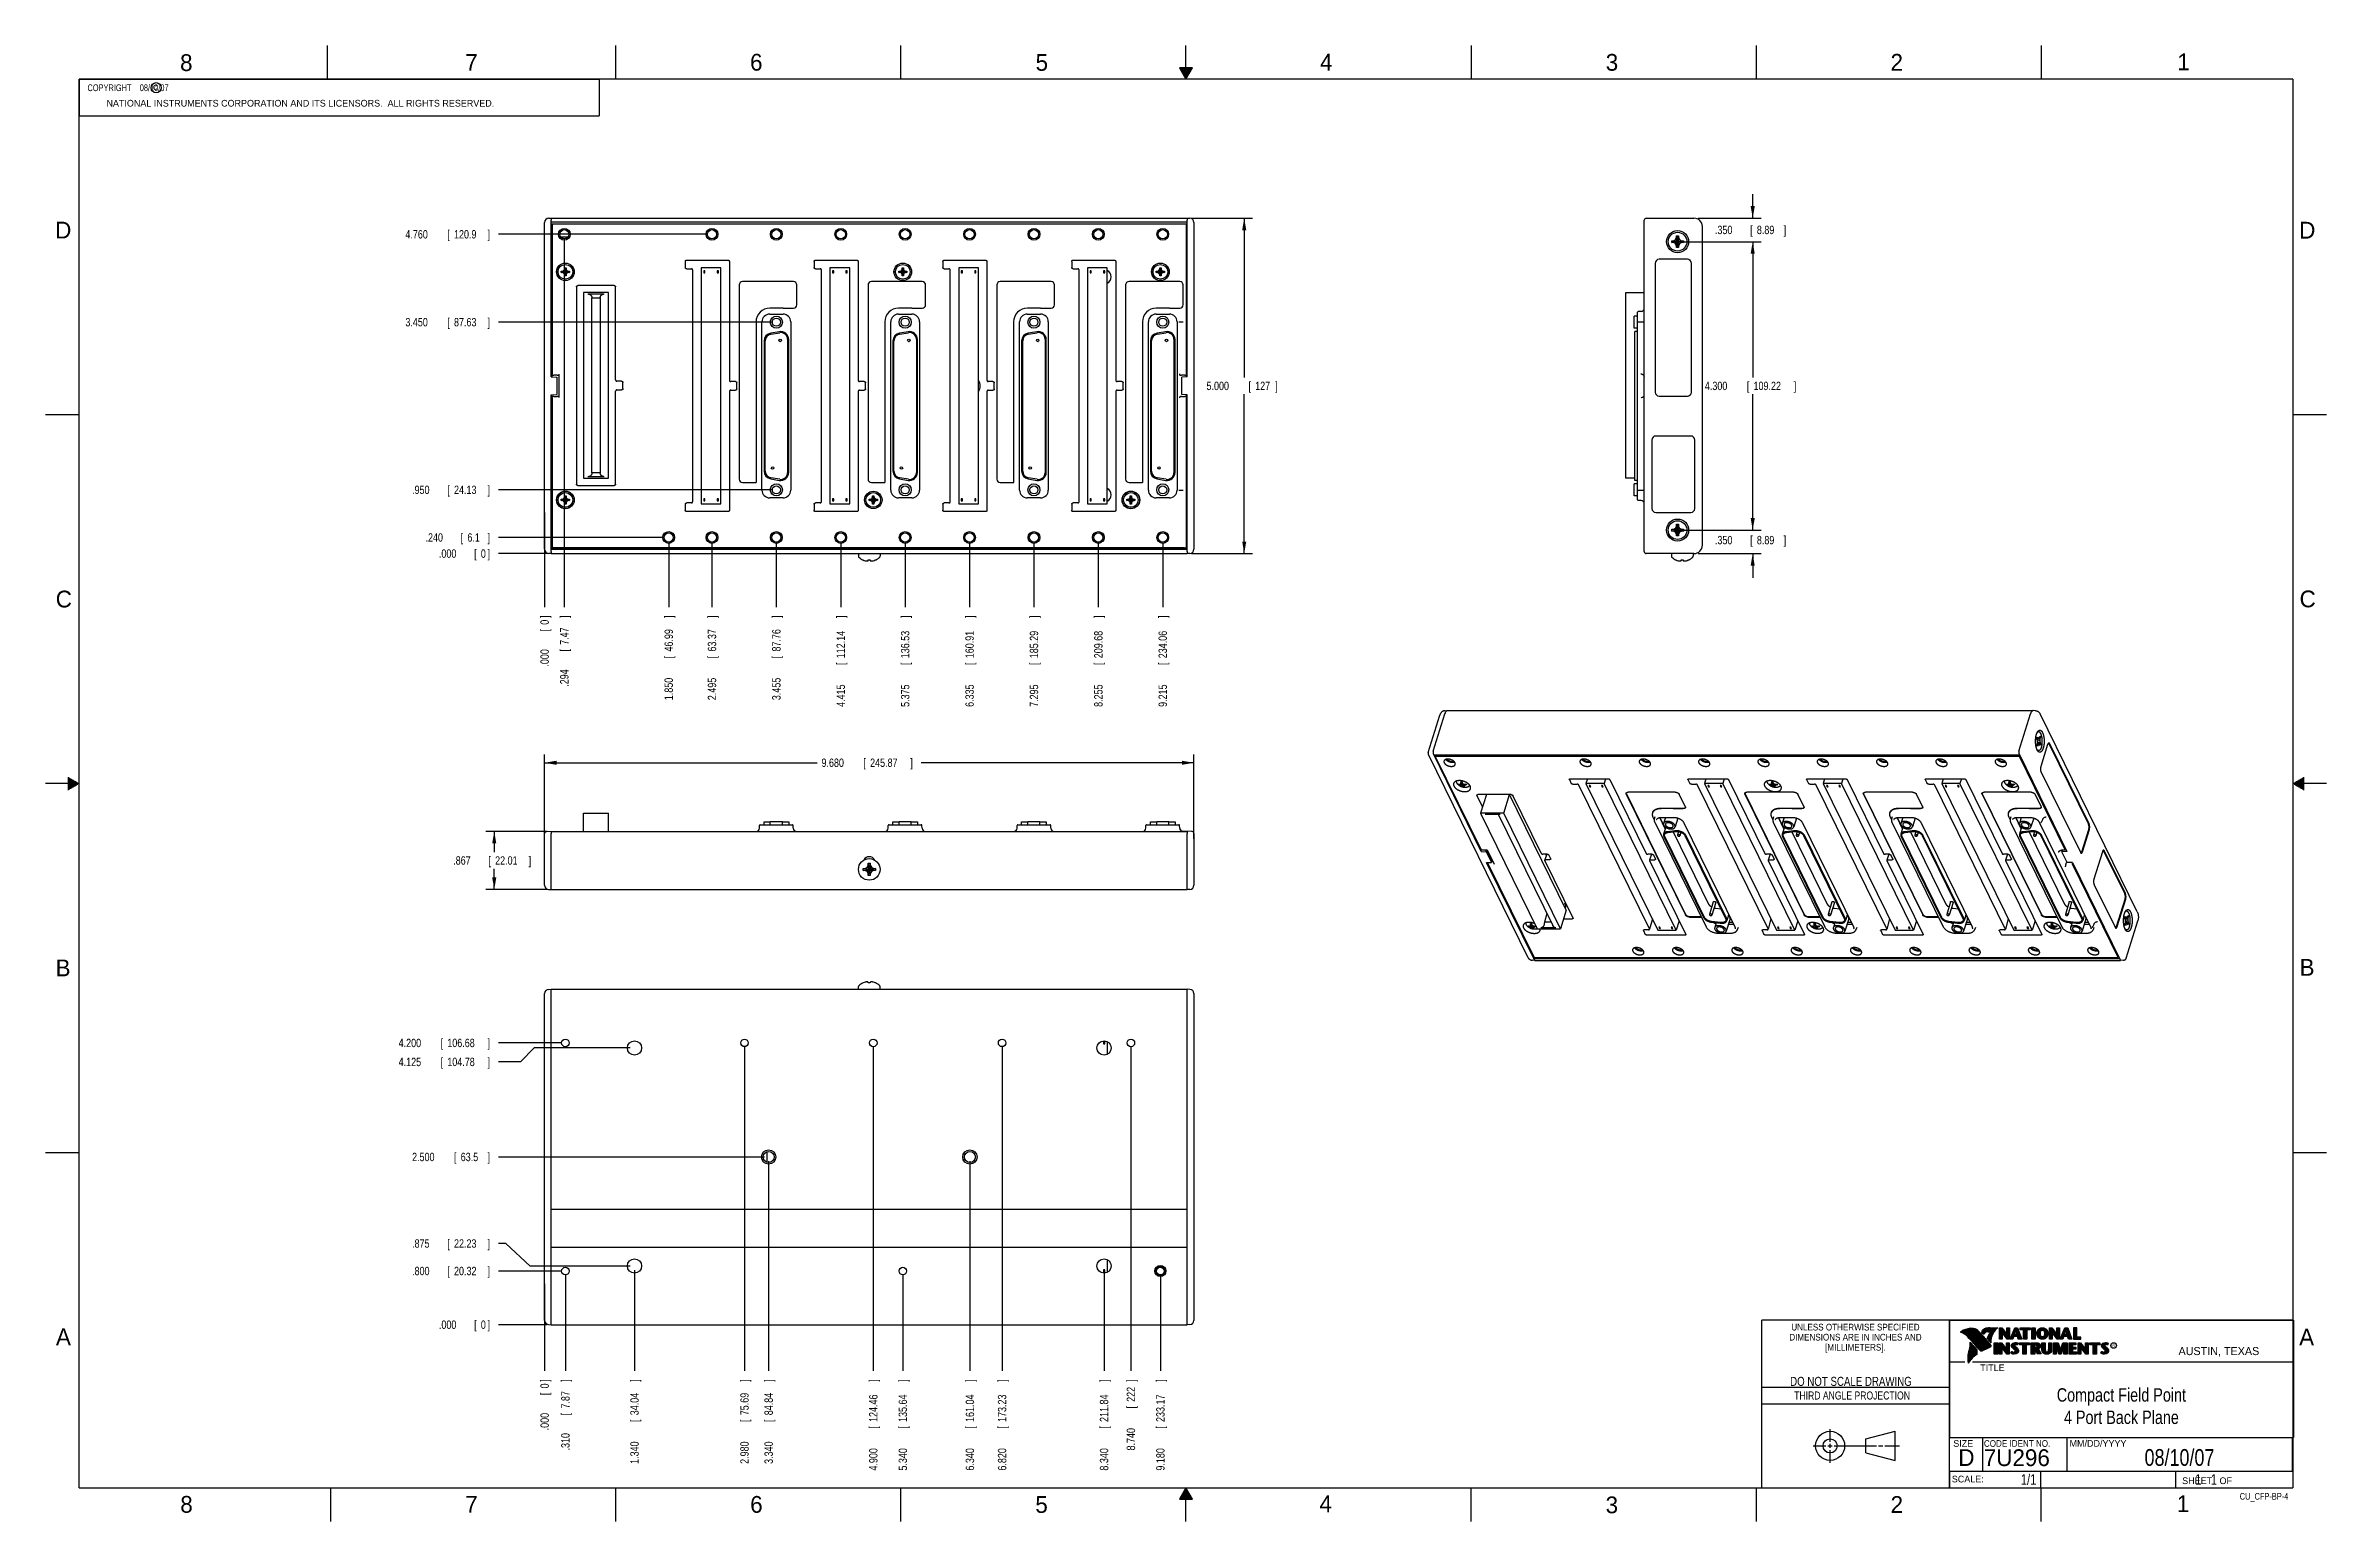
# Model space of a CAD drawing. Header units: inches. Extents: x 0 to 34, y 0 to 22.
import ezdxf
from ezdxf.enums import TextEntityAlignment as Align

# ---------------------------------------------------------------- set-up
doc = ezdxf.new("R2010")
doc.units = ezdxf.units.IN
doc.header["$LTSCALE"] = 1.87
doc.header["$MEASUREMENT"] = 0
doc.layers.get('0').update_dxf_attribs({"linetype": 'CONTINUOUS'})
doc.layers.add('DIMENSIONS', color=7, linetype='CONTINUOUS')
doc.styles.get("Standard").update_dxf_attribs({"font": 'txt', "width": 0.8})
doc.dimstyles.new('DIMSTYLE_1', dxfattribs={"dimtxt": 0.125, "dimasz": 0.18, "dimexe": 0.18, "dimexo": 0.0625, "dimgap": 0.09, "dimtad": 0, "dimtih": 1, "dimtoh": 1, "dimdec": 3, "dimzin": 4, "dimdsep": 46, "dimtxsty": 'STANDARD', "dimblk": '_FILLED', "dimblk1": '_FILLED', "dimblk2": '_FILLED', "dimcen": 0.09, "dimadec": 0, "dimazin": 0, "dimtp": 0.01, "dimtm": 0.01, "dimtfac": 1, "dimtdec": 3, "dimtofl": 0, "dimtmove": 0, "dimatfit": 3, "dimldrblk": '_FILLED', "dimfxl": 1, "dimtolj": 1, "dimtzin": 4, "dimarcsym": 0})
doc.dimstyles.new('DIMSTYLE_2', dxfattribs={"dimtxt": 0.125, "dimasz": 0.18, "dimexe": 0.18, "dimexo": 0.0625, "dimgap": 0.09, "dimtad": 0, "dimtih": 1, "dimtoh": 1, "dimdec": 3, "dimzin": 4, "dimdsep": 46, "dimtxsty": 'STANDARD', "dimblk": '_FILLED', "dimblk1": '_FILLED', "dimblk2": '_FILLED', "dimcen": 0.09, "dimadec": 0, "dimazin": 0, "dimtp": 0.01, "dimtm": 0.01, "dimtfac": 1, "dimtdec": 3, "dimtofl": 0, "dimtmove": 0, "dimatfit": 3, "dimldrblk": '_FILLED', "dimfxl": 1, "dimtolj": 1, "dimtzin": 4, "dimarcsym": 0})

msp = doc.modelspace()

# ---------------------------------------------------------------- texts
at = {"color": 2, "linetype": 'CONTINUOUS'}
for s, height, p in [('8', 0.25, (2.0046, 21.6213)), ('7', 0.25, (6.2556, 21.6243)), ('6', 0.25, (10.5012, 21.6272)), ('5', 0.25, (14.7577, 21.6247)), ('4', 0.25, (18.9977, 21.6277)), ('3', 0.25, (23.257, 21.6259)), ('2', 0.25, (27.5025, 21.6262)), ('1', 0.25, (31.7781, 21.6326)), ('NATIONAL INSTRUMENTS CORPORATION AND ITS LICENSORS.  ALL RIGHTS RESERVED.', 0.1, (0.9071, 21.0911)), ('c', 0.1, (1.599, 21.3388)), ('D', 0.25, (0.1424, 19.125)), ('D', 0.25, (33.5947, 19.1236)), ('C', 0.25, (0.1508, 13.6246)), ('C', 0.25, (33.6004, 13.6267)), ('B', 0.25, (0.1484, 8.1257)), ('B', 0.25, (33.6006, 8.1345)), ('A', 0.25, (0.1541, 2.6261)), ('A', 0.25, (33.5939, 2.6228)), ('R', 0.042, (30.8076, 2.5994)), ('AUSTIN, TEXAS', 0.12, (31.7957, 2.479)), ('TITLE', 0.1, (28.8397, 2.2397)), ('SIZE', 0.1, (28.4379, 1.1118)), ('MM/DD/YYYY', 0.1, (30.1721, 1.1121)), ('SCALE:', 0.1, (28.4164, 0.5806)), ('8', 0.25, (2.0074, 0.1291)), ('7', 0.25, (6.2553, 0.1287)), ('6', 0.25, (10.5033, 0.1284)), ('5', 0.25, (14.754, 0.1262)), ('4', 0.25, (18.9884, 0.1369)), ('3', 0.25, (23.2555, 0.121)), ('2', 0.25, (27.5035, 0.1263)), ('1', 0.25, (31.7706, 0.139)), ('SHEET   OF', 0.1, (31.8499, 0.5557))]:
    msp.add_text(s, height=height, dxfattribs=at).set_placement(p)
for s, height, width, p in [('DIMENSIONS ARE IN INCHES AND', 0.1, 0.9, (26.9799, 2.6959)), ('UNLESS OTHERWISE SPECIFIED', 0.1, 0.9, (26.9799, 2.8459)), ('[MILLIMETERS].', 0.1, 0.9, (26.9799, 2.5459)), ('THIRD ANGLE PROJECTION', 0.12, 0.8, (26.9296, 1.8168))]:
    msp.add_text(s, height=height, dxfattribs=dict(at, width=width)).set_placement(p, align=Align.CENTER)
at = {"color": 7, "linetype": 'CONTINUOUS', "width": 0.8}
for s, height, p in [('DO NOT SCALE DRAWING', 0.135, (26.9127, 2.0199)), ('08/10/07', 0.25, (31.81, 0.828))]:
    msp.add_text(s, height=height, dxfattribs=at).set_placement(p, align=Align.CENTER)
at = {"color": 7, "linetype": 'CONTINUOUS'}
for s, p in [('D  ', (28.5128, 0.8264)), ('7U296', (28.8928, 0.8245))]:
    msp.add_text(s, height=0.25, dxfattribs=at).set_placement(p)
at = {"color": 2, "linetype": 'CONTINUOUS', "width": 0.9}
msp.add_text('CODE IDENT NO.', height=0.1, dxfattribs=at).set_placement((28.8949, 1.1115))
at = {"color": 7, "linetype": 'CONTINUOUS', "width": 0.8}
msp.add_text('1/1', height=0.15625, dxfattribs=at).set_placement((29.677, 0.5469), align=Align.RIGHT)
at = {"color": 2, "linetype": 'CONTINUOUS', "width": 0.8}
msp.add_text('CU_CFP-BP-4', height=0.1, dxfattribs=at).set_placement((33.4328, 0.3236), align=Align.RIGHT)
at = {"color": 2, "linetype": 'CONTINUOUS', "insert": (0.5625, 21.4219), "char_height": 0.1, "width": 1.84, "attachment_point": 1}
msp.add_mtext('  COPYRIGHT    08/10/07', dxfattribs=at)
at = {"color": 7, "linetype": 'CONTINUOUS'}
for s, insert, char_height, width, attachment_point in [('Compact Field Point\\P4 Port Back Plane', (30.9443, 1.9853), 0.2, 3.04, 2), ('     1   1', (31.8125, 0.7031), 0.15625, 1.25, 1)]:
    msp.add_mtext(s, dxfattribs=dict(at, insert=insert, char_height=char_height, width=width, attachment_point=attachment_point))

# ---------------------------------------------------------------- blocks, each defined once
blk = doc.blocks.new('*D0')
at = {"layer": 'DIMENSIONS', "color": 2, "linetype": 'CONTINUOUS'}
blk.add_line((7.748, 3.67), (7.748, 2.245), dxfattribs=at)
at = {"layer": 'DIMENSIONS', "color": 2, "linetype": 'CONTINUOUS', "width": 0.8}
for s, p in [(']', (7.811, 2.082)), ('7.87', (7.811, 1.682)), ('[', (7.811, 1.582)), ('.310', (7.811, 1.057))]:
    blk.add_text(s, height=0.125, rotation=90, dxfattribs=at).set_placement(p)
blk = doc.blocks.new('_FILLED')
at = {"color": 0, "linetype": 'BYBLOCK'}
blk.add_solid([(0, 0), (-1, 0.17), (-1, -0.17)], dxfattribs=at)
blk = doc.blocks.new('*D1')
at = {"layer": 'DIMENSIONS', "color": 2, "linetype": 'CONTINUOUS'}
blk.add_line((7.438, 3.543), (7.438, 2.245), dxfattribs=at)
at = {"layer": 'DIMENSIONS', "color": 2, "linetype": 'CONTINUOUS', "width": 0.8}
for s, p in [(']', (7.501, 2.082)), ('0', (7.501, 1.982)), ('[', (7.501, 1.882)), ('.000', (7.501, 1.357))]:
    blk.add_text(s, height=0.125, rotation=90, dxfattribs=at).set_placement(p)
blk = doc.blocks.new('*D2')
at = {"layer": 'DIMENSIONS', "color": 2, "linetype": 'CONTINUOUS'}
blk.add_line((8.778, 3.745), (8.778, 2.245), dxfattribs=at)
at = {"layer": 'DIMENSIONS', "color": 2, "linetype": 'CONTINUOUS', "width": 0.8}
for s, p in [(']', (8.841, 2.082)), ('34.04', (8.841, 1.582)), ('[', (8.841, 1.482)), ('1.340', (8.841, 0.857))]:
    blk.add_text(s, height=0.125, rotation=90, dxfattribs=at).set_placement(p)
blk = doc.blocks.new('*D3')
at = {"layer": 'DIMENSIONS', "color": 2, "linetype": 'CONTINUOUS'}
blk.add_line((10.418, 7.07), (10.418, 2.245), dxfattribs=at)
at = {"layer": 'DIMENSIONS', "color": 2, "linetype": 'CONTINUOUS', "width": 0.8}
for s, p in [(']', (10.481, 2.082)), ('75.69', (10.481, 1.582)), ('[', (10.481, 1.482)), ('2.980', (10.481, 0.857))]:
    blk.add_text(s, height=0.125, rotation=90, dxfattribs=at).set_placement(p)
blk = doc.blocks.new('*D4')
at = {"layer": 'DIMENSIONS', "color": 2, "linetype": 'CONTINUOUS'}
blk.add_line((10.778, 5.37), (10.778, 2.245), dxfattribs=at)
at = {"layer": 'DIMENSIONS', "color": 2, "linetype": 'CONTINUOUS', "width": 0.8}
for s, p in [(']', (10.841, 2.082)), ('84.84', (10.841, 1.582)), ('[', (10.841, 1.482)), ('3.340', (10.841, 0.857))]:
    blk.add_text(s, height=0.125, rotation=90, dxfattribs=at).set_placement(p)
blk = doc.blocks.new('*D5')
at = {"layer": 'DIMENSIONS', "color": 2, "linetype": 'CONTINUOUS'}
blk.add_line((12.778, 3.67), (12.778, 2.245), dxfattribs=at)
at = {"layer": 'DIMENSIONS', "color": 2, "linetype": 'CONTINUOUS', "width": 0.8}
for s, p in [(']', (12.841, 2.082)), ('135.64', (12.841, 1.482)), ('[', (12.841, 1.382)), ('5.340', (12.841, 0.757))]:
    blk.add_text(s, height=0.125, rotation=90, dxfattribs=at).set_placement(p)
blk = doc.blocks.new('*D6')
at = {"layer": 'DIMENSIONS', "color": 2, "linetype": 'CONTINUOUS'}
blk.add_line((12.338, 7.07), (12.338, 2.245), dxfattribs=at)
at = {"layer": 'DIMENSIONS', "color": 2, "linetype": 'CONTINUOUS', "width": 0.8}
for s, p in [(']', (12.401, 2.082)), ('124.46', (12.401, 1.482)), ('[', (12.401, 1.382)), ('4.900', (12.401, 0.757))]:
    blk.add_text(s, height=0.125, rotation=90, dxfattribs=at).set_placement(p)
blk = doc.blocks.new('*D7')
at = {"layer": 'DIMENSIONS', "color": 2, "linetype": 'CONTINUOUS'}
blk.add_line((13.778, 5.37), (13.778, 2.245), dxfattribs=at)
at = {"layer": 'DIMENSIONS', "color": 2, "linetype": 'CONTINUOUS', "width": 0.8}
for s, p in [(']', (13.841, 2.082)), ('161.04', (13.841, 1.482)), ('[', (13.841, 1.382)), ('6.340', (13.841, 0.757))]:
    blk.add_text(s, height=0.125, rotation=90, dxfattribs=at).set_placement(p)
blk = doc.blocks.new('*D8')
at = {"layer": 'DIMENSIONS', "color": 2, "linetype": 'CONTINUOUS'}
blk.add_line((14.258, 7.07), (14.258, 2.245), dxfattribs=at)
at = {"layer": 'DIMENSIONS', "color": 2, "linetype": 'CONTINUOUS', "width": 0.8}
for s, p in [(']', (14.321, 2.082)), ('173.23', (14.321, 1.482)), ('[', (14.321, 1.382)), ('6.820', (14.321, 0.757))]:
    blk.add_text(s, height=0.125, rotation=90, dxfattribs=at).set_placement(p)
blk = doc.blocks.new('*D9')
at = {"layer": 'DIMENSIONS', "color": 2, "linetype": 'CONTINUOUS'}
blk.add_line((15.778, 3.745), (15.778, 2.245), dxfattribs=at)
at = {"layer": 'DIMENSIONS', "color": 2, "linetype": 'CONTINUOUS', "width": 0.8}
for s, p in [(']', (15.841, 2.082)), ('211.84', (15.841, 1.482)), ('[', (15.841, 1.382)), ('8.340', (15.841, 0.757))]:
    blk.add_text(s, height=0.125, rotation=90, dxfattribs=at).set_placement(p)
blk = doc.blocks.new('*D10')
at = {"layer": 'DIMENSIONS', "color": 2, "linetype": 'CONTINUOUS'}
blk.add_line((16.178, 7.07), (16.178, 2.245), dxfattribs=at)
at = {"layer": 'DIMENSIONS', "color": 2, "linetype": 'CONTINUOUS', "width": 0.8}
for s, p in [(']', (16.241, 2.082)), ('[', (16.241, 1.682)), ('222', (16.241, 1.782)), ('8.740', (16.241, 1.057))]:
    blk.add_text(s, height=0.125, rotation=90, dxfattribs=at).set_placement(p)
blk = doc.blocks.new('*D11')
at = {"layer": 'DIMENSIONS', "color": 2, "linetype": 'CONTINUOUS'}
blk.add_line((16.618, 3.67), (16.618, 2.245), dxfattribs=at)
at = {"layer": 'DIMENSIONS', "color": 2, "linetype": 'CONTINUOUS', "width": 0.8}
for s, p in [(']', (16.681, 2.082)), ('233.17', (16.681, 1.482)), ('[', (16.681, 1.382)), ('9.180', (16.681, 0.757))]:
    blk.add_text(s, height=0.125, rotation=90, dxfattribs=at).set_placement(p)
blk = doc.blocks.new('*D12')
at = {"layer": 'DIMENSIONS', "color": 2, "linetype": 'CONTINUOUS'}
blk.add_line((7.686, 3.732), (6.751, 3.732), dxfattribs=at)
at = {"layer": 'DIMENSIONS', "color": 2, "linetype": 'CONTINUOUS', "width": 0.8}
for s, p in [('.800', (5.463, 3.67)), ('[', (5.988, 3.67)), ('20.32', (6.088, 3.67)), (']', (6.588, 3.67))]:
    blk.add_text(s, height=0.125, dxfattribs=at).set_placement(p)
blk = doc.blocks.new('*D13')
at = {"layer": 'DIMENSIONS', "color": 2, "linetype": 'CONTINUOUS'}
blk.add_line((7.476, 2.932), (6.751, 2.932), dxfattribs=at)
at = {"layer": 'DIMENSIONS', "color": 2, "linetype": 'CONTINUOUS', "width": 0.8}
for s, p in [('.000', (5.863, 2.87)), ('[', (6.388, 2.87)), ('0', (6.488, 2.87)), (']', (6.588, 2.87))]:
    blk.add_text(s, height=0.125, dxfattribs=at).set_placement(p)
blk = doc.blocks.new('*D14')
at = {"layer": 'DIMENSIONS', "color": 2, "linetype": 'CONTINUOUS'}
for p, q in [((6.859, 4.143), (6.751, 4.143)), ((7.225, 3.807), (6.859, 4.143)), ((8.716, 3.807), (7.225, 3.807))]:
    blk.add_line(p, q, dxfattribs=at)
at = {"layer": 'DIMENSIONS', "color": 2, "linetype": 'CONTINUOUS', "width": 0.8}
for s, p in [('.875', (5.463, 4.08)), ('[', (5.988, 4.08)), ('22.23', (6.088, 4.08)), (']', (6.588, 4.08))]:
    blk.add_text(s, height=0.125, dxfattribs=at).set_placement(p)
blk = doc.blocks.new('*D15')
at = {"layer": 'DIMENSIONS', "color": 2, "linetype": 'CONTINUOUS'}
blk.add_line((10.716, 5.432), (6.751, 5.432), dxfattribs=at)
at = {"layer": 'DIMENSIONS', "color": 2, "linetype": 'CONTINUOUS', "width": 0.8}
for s, p in [('2.500', (5.463, 5.37)), ('[', (6.088, 5.37)), ('63.5', (6.188, 5.37)), (']', (6.588, 5.37))]:
    blk.add_text(s, height=0.125, dxfattribs=at).set_placement(p)
blk = doc.blocks.new('*D16')
at = {"layer": 'DIMENSIONS', "color": 2, "linetype": 'CONTINUOUS'}
for p, q in [((7.077, 6.849), (6.751, 6.849)), ((7.282, 7.057), (7.077, 6.849)), ((8.716, 7.057), (7.282, 7.057))]:
    blk.add_line(p, q, dxfattribs=at)
at = {"layer": 'DIMENSIONS', "color": 2, "linetype": 'CONTINUOUS', "width": 0.8}
for s, p in [('4.125', (5.263, 6.787)), ('[', (5.888, 6.787)), ('104.78', (5.988, 6.787)), (']', (6.588, 6.787))]:
    blk.add_text(s, height=0.125, dxfattribs=at).set_placement(p)
blk = doc.blocks.new('*D17')
at = {"layer": 'DIMENSIONS', "color": 2, "linetype": 'CONTINUOUS'}
blk.add_line((7.686, 7.132), (6.751, 7.132), dxfattribs=at)
at = {"layer": 'DIMENSIONS', "color": 2, "linetype": 'CONTINUOUS', "width": 0.8}
for s, p in [('4.200', (5.263, 7.07)), ('[', (5.888, 7.07)), ('106.68', (5.988, 7.07)), (']', (6.588, 7.07))]:
    blk.add_text(s, height=0.125, dxfattribs=at).set_placement(p)
blk = doc.blocks.new('*D18')
at = {"layer": 'DIMENSIONS', "color": 2, "linetype": 'CONTINUOUS'}
blk.add_line((7.732, 19.125), (7.732, 13.63), dxfattribs=at)
at = {"layer": 'DIMENSIONS', "color": 2, "linetype": 'CONTINUOUS', "width": 0.8}
for s, p in [(']', (7.795, 13.467)), ('7.47', (7.795, 13.067)), ('[', (7.795, 12.967)), ('.294', (7.795, 12.442))]:
    blk.add_text(s, height=0.125, rotation=90, dxfattribs=at).set_placement(p)
blk = doc.blocks.new('*D19')
at = {"layer": 'DIMENSIONS', "color": 2, "linetype": 'CONTINUOUS'}
blk.add_line((7.438, 15.038), (7.438, 13.63), dxfattribs=at)
at = {"layer": 'DIMENSIONS', "color": 2, "linetype": 'CONTINUOUS', "width": 0.8}
for s, p in [(']', (7.501, 13.467)), ('[', (7.501, 13.267)), ('0', (7.501, 13.367)), ('.000', (7.501, 12.742))]:
    blk.add_text(s, height=0.125, rotation=90, dxfattribs=at).set_placement(p)
blk = doc.blocks.new('*D20')
at = {"layer": 'DIMENSIONS', "color": 2, "linetype": 'CONTINUOUS'}
blk.add_line((9.288, 14.605), (9.288, 13.63), dxfattribs=at)
at = {"layer": 'DIMENSIONS', "color": 2, "linetype": 'CONTINUOUS', "width": 0.8}
for s, p in [(']', (9.351, 13.467)), ('46.99', (9.351, 12.967)), ('[', (9.351, 12.867)), ('1.850', (9.351, 12.242))]:
    blk.add_text(s, height=0.125, rotation=90, dxfattribs=at).set_placement(p)
blk = doc.blocks.new('*D21')
at = {"layer": 'DIMENSIONS', "color": 2, "linetype": 'CONTINUOUS'}
blk.add_line((9.933, 14.605), (9.933, 13.63), dxfattribs=at)
at = {"layer": 'DIMENSIONS', "color": 2, "linetype": 'CONTINUOUS', "width": 0.8}
for s, p in [(']', (9.996, 13.467)), ('63.37', (9.996, 12.967)), ('[', (9.996, 12.867)), ('2.495', (9.996, 12.242))]:
    blk.add_text(s, height=0.125, rotation=90, dxfattribs=at).set_placement(p)
blk = doc.blocks.new('*D22')
at = {"layer": 'DIMENSIONS', "color": 2, "linetype": 'CONTINUOUS'}
blk.add_line((10.893, 14.605), (10.893, 13.63), dxfattribs=at)
at = {"layer": 'DIMENSIONS', "color": 2, "linetype": 'CONTINUOUS', "width": 0.8}
for s, p in [(']', (10.956, 13.467)), ('87.76', (10.956, 12.967)), ('[', (10.956, 12.867)), ('3.455', (10.956, 12.242))]:
    blk.add_text(s, height=0.125, rotation=90, dxfattribs=at).set_placement(p)
blk = doc.blocks.new('*D23')
at = {"layer": 'DIMENSIONS', "color": 2, "linetype": 'CONTINUOUS'}
blk.add_line((11.853, 14.605), (11.853, 13.63), dxfattribs=at)
at = {"layer": 'DIMENSIONS', "color": 2, "linetype": 'CONTINUOUS', "width": 0.8}
for s, p in [(']', (11.916, 13.467)), ('112.14', (11.916, 12.867)), ('[', (11.916, 12.767)), ('4.415', (11.916, 12.142))]:
    blk.add_text(s, height=0.125, rotation=90, dxfattribs=at).set_placement(p)
blk = doc.blocks.new('*D24')
at = {"layer": 'DIMENSIONS', "color": 2, "linetype": 'CONTINUOUS'}
blk.add_line((12.813, 14.605), (12.813, 13.63), dxfattribs=at)
at = {"layer": 'DIMENSIONS', "color": 2, "linetype": 'CONTINUOUS', "width": 0.8}
for s, p in [(']', (12.876, 13.467)), ('136.53', (12.876, 12.867)), ('[', (12.876, 12.767)), ('5.375', (12.876, 12.142))]:
    blk.add_text(s, height=0.125, rotation=90, dxfattribs=at).set_placement(p)
blk = doc.blocks.new('*D25')
at = {"layer": 'DIMENSIONS', "color": 2, "linetype": 'CONTINUOUS'}
blk.add_line((13.773, 14.605), (13.773, 13.63), dxfattribs=at)
at = {"layer": 'DIMENSIONS', "color": 2, "linetype": 'CONTINUOUS', "width": 0.8}
for s, p in [(']', (13.836, 13.467)), ('160.91', (13.836, 12.867)), ('[', (13.836, 12.767)), ('6.335', (13.836, 12.142))]:
    blk.add_text(s, height=0.125, rotation=90, dxfattribs=at).set_placement(p)
blk = doc.blocks.new('*D26')
at = {"layer": 'DIMENSIONS', "color": 2, "linetype": 'CONTINUOUS'}
blk.add_line((14.733, 14.605), (14.733, 13.63), dxfattribs=at)
at = {"layer": 'DIMENSIONS', "color": 2, "linetype": 'CONTINUOUS', "width": 0.8}
for s, p in [(']', (14.796, 13.467)), ('185.29', (14.796, 12.867)), ('[', (14.796, 12.767)), ('7.295', (14.796, 12.142))]:
    blk.add_text(s, height=0.125, rotation=90, dxfattribs=at).set_placement(p)
blk = doc.blocks.new('*D27')
at = {"layer": 'DIMENSIONS', "color": 2, "linetype": 'CONTINUOUS'}
blk.add_line((15.693, 14.605), (15.693, 13.63), dxfattribs=at)
at = {"layer": 'DIMENSIONS', "color": 2, "linetype": 'CONTINUOUS', "width": 0.8}
for s, p in [(']', (15.756, 13.467)), ('209.68', (15.756, 12.867)), ('[', (15.756, 12.767)), ('8.255', (15.756, 12.142))]:
    blk.add_text(s, height=0.125, rotation=90, dxfattribs=at).set_placement(p)
blk = doc.blocks.new('*D28')
at = {"layer": 'DIMENSIONS', "color": 2, "linetype": 'CONTINUOUS'}
blk.add_line((16.653, 14.605), (16.653, 13.63), dxfattribs=at)
at = {"layer": 'DIMENSIONS', "color": 2, "linetype": 'CONTINUOUS', "width": 0.8}
for s, p in [(']', (16.716, 13.467)), ('234.06', (16.716, 12.867)), ('[', (16.716, 12.767)), ('9.215', (16.716, 12.142))]:
    blk.add_text(s, height=0.125, rotation=90, dxfattribs=at).set_placement(p)
blk = doc.blocks.new('*D29')
at = {"layer": 'DIMENSIONS', "color": 2, "linetype": 'CONTINUOUS'}
blk.add_line((9.226, 14.667), (6.751, 14.667), dxfattribs=at)
at = {"layer": 'DIMENSIONS', "color": 2, "linetype": 'CONTINUOUS', "width": 0.8}
for s, p in [('.240', (5.663, 14.605)), ('[', (6.188, 14.605)), ('6.1', (6.288, 14.605)), (']', (6.588, 14.605))]:
    blk.add_text(s, height=0.125, dxfattribs=at).set_placement(p)
blk = doc.blocks.new('*D30')
at = {"layer": 'DIMENSIONS', "color": 2, "linetype": 'CONTINUOUS'}
blk.add_line((7.476, 14.427), (6.751, 14.427), dxfattribs=at)
at = {"layer": 'DIMENSIONS', "color": 2, "linetype": 'CONTINUOUS', "width": 0.8}
for s, p in [('.000', (5.863, 14.365)), ('[', (6.388, 14.365)), ('0', (6.488, 14.365)), (']', (6.588, 14.365))]:
    blk.add_text(s, height=0.125, dxfattribs=at).set_placement(p)
blk = doc.blocks.new('*D31')
at = {"layer": 'DIMENSIONS', "color": 2, "linetype": 'CONTINUOUS'}
blk.add_line((10.831, 15.377), (6.751, 15.377), dxfattribs=at)
at = {"layer": 'DIMENSIONS', "color": 2, "linetype": 'CONTINUOUS', "width": 0.8}
for s, p in [('.950', (5.463, 15.315)), ('[', (5.988, 15.315)), ('24.13', (6.088, 15.315)), (']', (6.588, 15.315))]:
    blk.add_text(s, height=0.125, dxfattribs=at).set_placement(p)
blk = doc.blocks.new('*D32')
at = {"layer": 'DIMENSIONS', "color": 2, "linetype": 'CONTINUOUS'}
blk.add_line((10.831, 17.877), (6.751, 17.877), dxfattribs=at)
at = {"layer": 'DIMENSIONS', "color": 2, "linetype": 'CONTINUOUS', "width": 0.8}
for s, p in [('3.450', (5.363, 17.815)), ('[', (5.988, 17.815)), ('87.63', (6.088, 17.815)), (']', (6.588, 17.815))]:
    blk.add_text(s, height=0.125, dxfattribs=at).set_placement(p)
blk = doc.blocks.new('*D33')
at = {"layer": 'DIMENSIONS', "color": 2, "linetype": 'CONTINUOUS'}
blk.add_line((9.871, 19.187), (6.751, 19.187), dxfattribs=at)
at = {"layer": 'DIMENSIONS', "color": 2, "linetype": 'CONTINUOUS', "width": 0.8}
for s, p in [('4.760', (5.363, 19.125)), ('[', (5.988, 19.125)), ('120.9', (6.088, 19.125)), (']', (6.588, 19.125))]:
    blk.add_text(s, height=0.125, dxfattribs=at).set_placement(p)
blk = doc.blocks.new('*D34')
at = {"layer": 'DIMENSIONS', "color": 2, "linetype": 'CONTINUOUS'}
blk.add_line((7.67, 19.187), (6.751, 19.187), dxfattribs=at)
at = {"layer": 'DIMENSIONS', "color": 2, "linetype": 'CONTINUOUS', "width": 0.8}
for s, p in [('4.760', (5.363, 19.125)), ('[', (5.988, 19.125)), ('120.9', (6.088, 19.125)), (']', (6.588, 19.125))]:
    blk.add_text(s, height=0.125, dxfattribs=at).set_placement(p)
blk = doc.blocks.new('*D35')
at = {"layer": 'DIMENSIONS', "color": 2, "linetype": 'CONTINUOUS'}
for p, q in [((17.081, 19.427), (17.993, 19.427)), ((17.868, 19.427), (17.868, 17.052)), ((17.868, 14.427), (17.868, 16.802)), ((17.081, 14.427), (17.993, 14.427))]:
    blk.add_line(p, q, dxfattribs=at)
at = {"layer": 'DIMENSIONS', "color": 2, "linetype": 'CONTINUOUS', "xscale": 0.18, "yscale": 0.18, "zscale": 0.18}
for p, rotation in [((17.868, 19.427), 90), ((17.868, 14.427), 270)]:
    blk.add_blockref('_FILLED', p, dxfattribs=dict(at, rotation=rotation))
at = {"layer": 'DIMENSIONS', "color": 2, "linetype": 'CONTINUOUS', "width": 0.8}
for s, p in [('5.000', (17.306, 16.865)), ('[', (17.931, 16.865)), ('127', (18.031, 16.865)), (']', (18.331, 16.865))]:
    blk.add_text(s, height=0.125, dxfattribs=at).set_placement(p)
blk = doc.blocks.new('*D36')
at = {"layer": 'DIMENSIONS', "color": 2, "linetype": 'CONTINUOUS'}
for p, q in [((7.438, 10.017), (7.438, 11.434)), ((7.438, 11.309), (11.503, 11.309)), ((17.118, 11.309), (13.053, 11.309)), ((17.118, 10.175), (17.118, 11.434))]:
    blk.add_line(p, q, dxfattribs=at)
at = {"layer": 'DIMENSIONS', "color": 2, "linetype": 'CONTINUOUS', "xscale": 0.18, "yscale": 0.18, "zscale": 0.18, "rotation": 180}
blk.add_blockref('_FILLED', (7.438, 11.309), dxfattribs=at)
at = {"layer": 'DIMENSIONS', "color": 2, "linetype": 'CONTINUOUS', "xscale": 0.18, "yscale": 0.18, "zscale": 0.18}
blk.add_blockref('_FILLED', (17.118, 11.309), dxfattribs=at)
at = {"layer": 'DIMENSIONS', "color": 2, "linetype": 'CONTINUOUS', "width": 0.8}
for s, p in [('9.680', (11.566, 11.247)), ('[', (12.191, 11.247)), ('245.87', (12.291, 11.247)), (']', (12.891, 11.247))]:
    blk.add_text(s, height=0.125, dxfattribs=at).set_placement(p)
blk = doc.blocks.new('*D37')
at = {"layer": 'DIMENSIONS', "color": 2, "linetype": 'CONTINUOUS'}
for p, q in [((7.476, 10.286), (6.563, 10.286)), ((6.688, 10.286), (6.688, 9.978)), ((6.688, 9.419), (6.688, 9.728)), ((7.476, 9.419), (6.563, 9.419))]:
    blk.add_line(p, q, dxfattribs=at)
at = {"layer": 'DIMENSIONS', "color": 2, "linetype": 'CONTINUOUS', "xscale": 0.18, "yscale": 0.18, "zscale": 0.18}
for p, rotation in [((6.688, 10.286), 90), ((6.688, 9.419), 270)]:
    blk.add_blockref('_FILLED', p, dxfattribs=dict(at, rotation=rotation))
at = {"layer": 'DIMENSIONS', "color": 2, "linetype": 'CONTINUOUS', "width": 0.8}
for s, p in [('.867', (6.076, 9.79)), ('[', (6.601, 9.79)), ('22.01', (6.701, 9.79)), (']', (7.201, 9.79))]:
    blk.add_text(s, height=0.125, dxfattribs=at).set_placement(p)
blk = doc.blocks.new('*D38')
at = {"layer": 'DIMENSIONS', "color": 2, "linetype": 'CONTINUOUS'}
for p, q in [((25.448, 19.427), (25.448, 19.787)), ((24.635, 19.427), (25.573, 19.427)), ((24.39, 19.077), (25.573, 19.077)), ((25.448, 19.077), (25.448, 18.717))]:
    blk.add_line(p, q, dxfattribs=at)
at = {"layer": 'DIMENSIONS', "color": 2, "linetype": 'CONTINUOUS', "xscale": 0.18, "yscale": 0.18, "zscale": 0.18}
for p, rotation in [((25.448, 19.427), 270), ((25.448, 19.077), 90)]:
    blk.add_blockref('_FILLED', p, dxfattribs=dict(at, rotation=rotation))
at = {"layer": 'DIMENSIONS', "color": 2, "linetype": 'CONTINUOUS', "width": 0.8}
for s, p in [('.350', (24.885, 19.19)), ('[', (25.41, 19.19)), ('8.89', (25.51, 19.19)), (']', (25.91, 19.19))]:
    blk.add_text(s, height=0.125, dxfattribs=at).set_placement(p)
blk = doc.blocks.new('*D39')
at = {"layer": 'DIMENSIONS', "color": 2, "linetype": 'CONTINUOUS'}
for p, q in [((25.448, 14.777), (25.448, 15.137)), ((24.39, 14.777), (25.573, 14.777)), ((24.635, 14.427), (25.573, 14.427)), ((25.448, 14.427), (25.448, 14.067))]:
    blk.add_line(p, q, dxfattribs=at)
at = {"layer": 'DIMENSIONS', "color": 2, "linetype": 'CONTINUOUS', "xscale": 0.18, "yscale": 0.18, "zscale": 0.18}
for p, rotation in [((25.448, 14.777), 270), ((25.448, 14.427), 90)]:
    blk.add_blockref('_FILLED', p, dxfattribs=dict(at, rotation=rotation))
at = {"layer": 'DIMENSIONS', "color": 2, "linetype": 'CONTINUOUS', "width": 0.8}
for s, p in [('.350', (24.885, 14.566)), ('[', (25.41, 14.566)), ('8.89', (25.51, 14.566)), (']', (25.91, 14.566))]:
    blk.add_text(s, height=0.125, dxfattribs=at).set_placement(p)
blk = doc.blocks.new('*D40')
at = {"layer": 'DIMENSIONS', "color": 2, "linetype": 'CONTINUOUS'}
for p, q in [((24.39, 19.077), (25.573, 19.077)), ((25.448, 19.077), (25.448, 17.052)), ((25.448, 14.777), (25.448, 16.802)), ((24.39, 14.777), (25.573, 14.777))]:
    blk.add_line(p, q, dxfattribs=at)
at = {"layer": 'DIMENSIONS', "color": 2, "linetype": 'CONTINUOUS', "xscale": 0.18, "yscale": 0.18, "zscale": 0.18}
for p, rotation in [((25.448, 19.077), 90), ((25.448, 14.777), 270)]:
    blk.add_blockref('_FILLED', p, dxfattribs=dict(at, rotation=rotation))
at = {"layer": 'DIMENSIONS', "color": 2, "linetype": 'CONTINUOUS', "width": 0.8}
for s, p in [('4.300', (24.735, 16.865)), ('[', (25.36, 16.865)), ('109.22', (25.46, 16.865)), (']', (26.06, 16.865))]:
    blk.add_text(s, height=0.125, dxfattribs=at).set_placement(p)

# ---------------------------------------------------------------- dimensions: what is measured, and where the dimension line sits
at = {"layer": 'DIMENSIONS', "color": 2, "linetype": 'CONTINUOUS'}
for base, p1, p2, angle, picture, middle in [((25.4478, 19.0775), (24.6353, 19.4275), (24.3903, 19.0775), 270, '*D38', (25.4478, 19.2525)), ((17.8684, 19.4275), (17.0809, 14.4275), (17.0809, 19.4275), 90, '*D35', (17.8684, 16.9275)), ((25.4478, 19.0775), (24.3903, 14.7775), (24.3903, 19.0775), 90, '*D40', (25.4478, 16.9275)), ((25.4478, 14.7775), (24.6353, 14.4275), (24.3903, 14.7775), 90, '*D39', (25.4478, 14.6283)), ((6.6884110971, 9.4192812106), (7.4759110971, 10.2857812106), (7.4759110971, 9.4192812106), 270, '*D37', (6.6884110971, 9.8525312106))]:
    dim = msp.add_linear_dim(base=base, p1=p1, p2=p2, angle=angle, dimstyle='DIMSTYLE_2', dxfattribs=at)
    dim.commit()
    dim.dimension.update_dxf_attribs({"geometry": picture, "text_midpoint": middle, "dimtype": 160})
for feature_location, offset, dtype, origin, picture, middle in [((9.8709, 19.1875), (-3.12, 0), 0, (9.9334, 14.4275), '*D33', (6.0259, 19.1875)), ((7.6699, 19.1875), (-0.919, 0), 0, (7.7324, 14.4275), '*D34', (6.0259, 19.1875)), ((7.7324, 19.125), (0, -5.4954), 1, (7.4384, 15.1008), '*D18', (7.7324, 13.0045)), ((10.8309, 17.8775), (-4.08, 0), 0, (10.8934, 14.4275), '*D32', (6.0259, 17.8775)), ((10.8309, 15.3775), (-4.08, 0), 0, (10.8934, 14.4275), '*D31', (6.0759, 15.3775)), ((7.4384110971, 15.038295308), (0, -1.408753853), 1, (7.4384110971, 15.100795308), '*D19', (7.4384110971, 13.154541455)), ((9.2259, 14.6675), (-2.475, 0), 0, (7.5384, 14.4275), '*D29', (6.1759, 14.6675)), ((9.2884, 14.605), (0, -0.9754), 1, (7.4384, 14.6675), '*D20', (9.2884, 12.9045)), ((9.9334, 14.605), (0, -0.9754), 1, (7.4384, 14.6675), '*D21', (9.9334, 12.9045)), ((10.8934, 14.605), (0, -0.9754), 1, (7.4384, 14.6675), '*D22', (10.8934, 12.9045)), ((11.8534, 14.605), (0, -0.9754), 1, (7.4384, 14.6675), '*D23', (11.8534, 12.8545)), ((12.8134, 14.605), (0, -0.9754), 1, (7.4384, 14.6675), '*D24', (12.8134, 12.8545)), ((13.7734, 14.605), (0, -0.9754), 1, (7.4384, 14.6675), '*D25', (13.7734, 12.8545)), ((14.7334, 14.605), (0, -0.9754), 1, (7.4384, 14.6675), '*D26', (14.7334, 12.8545)), ((15.6934, 14.605), (0, -0.9754), 1, (7.4384, 14.6675), '*D27', (15.6934, 12.8545)), ((16.6534, 14.605), (0, -0.9754), 1, (7.4384, 14.6675), '*D28', (16.6534, 12.8545)), ((7.4759110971, 14.4274541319), (-0.725, 0), 0, (7.5384110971, 14.4274541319), '*D30', (6.2759110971, 14.4274541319)), ((7.6859, 7.1324), (-0.935, 0), 0, (7.7484, 2.9324), '*D17', (5.9759, 7.1324)), ((8.7159, 7.0574), (-1.965, -0.208), 0, (8.7784, 2.9324), '*D16', (5.9759, 6.8494)), ((10.4184, 7.0699), (0, -4.825), 1, (7.4384, 7.1324), '*D3', (10.4184, 1.5199)), ((12.3384, 7.0699), (0, -4.825), 1, (7.4384, 7.1324), '*D6', (12.3384, 1.4699)), ((14.2584, 7.0699), (0, -4.825), 1, (7.4384, 7.1324), '*D8', (14.2584, 1.4699)), ((16.1784, 7.0699), (0, -4.825), 1, (7.4384, 7.1324), '*D10', (16.1784, 1.6199)), ((10.7159, 5.4324), (-3.965, 0), 0, (10.7784, 2.9324), '*D15', (6.0759, 5.4324)), ((10.7784, 5.3699), (0, -3.125), 1, (7.4384, 5.4324), '*D4', (10.7784, 1.5199)), ((13.7784, 5.3699), (0, -3.125), 1, (7.4384, 5.4324), '*D7', (13.7784, 1.4699)), ((8.7159, 3.8074), (-1.965, 0.3351), 0, (8.7784, 2.9324), '*D14', (6.0759, 4.1425)), ((7.6859, 3.7324), (-0.935, 0), 0, (7.5384, 2.9324), '*D12', (6.0759, 3.7324)), ((8.7784, 3.7449), (0, -1.5), 1, (7.4384, 3.8074), '*D2', (8.7784, 1.5199)), ((15.7784, 3.7449), (0, -1.5), 1, (7.4384, 3.8074), '*D9', (15.7784, 1.4699)), ((7.4384110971, 3.5425391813), (0, -1.2976588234), 1, (7.4384110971, 3.6050391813), '*D1', (7.4384110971, 1.7698803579)), ((12.7784, 3.6699), (0, -1.425), 1, (7.4384, 3.7324), '*D5', (12.7784, 1.4699)), ((16.6184, 3.6699), (0, -1.425), 1, (7.4384, 3.7324), '*D11', (16.6184, 1.4699)), ((7.7484, 3.6699), (0, -1.425), 1, (7.4384, 3.605), '*D0', (7.7484, 1.6199)), ((7.4759110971, 2.9323803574), (-0.725, 0), 0, (7.5384110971, 2.9323803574), '*D13', (6.2759110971, 2.9323803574))]:
    dim = msp.add_ordinate_dim(feature_location=feature_location, offset=offset, dtype=dtype, origin=origin, dimstyle='DIMSTYLE_1', dxfattribs=at)
    dim.commit()
    dim.dimension.update_dxf_attribs({"geometry": picture, "text_midpoint": middle})
dim = msp.add_linear_dim(base=(17.1184, 11.3093), p1=(7.4384, 10.0168), p2=(17.1184, 10.1748), dimstyle='DIMSTYLE_2', dxfattribs=at)
dim.commit()
dim.dimension.update_dxf_attribs({"geometry": '*D36', "text_midpoint": (12.2784, 11.3093), "dimtype": 160})

# ---------------------------------------------------------------- linework, layer by layer
at = {"color": 2, "linetype": 'CONTINUOUS'}
for p, q in [((4.2, 21.5), (4.2, 22)), ((8.5, 21.5), (8.5, 22)), ((12.75, 21.5), (12.75, 22)), ((17, 21.5), (17, 22)), ((21.25, 22), (21.25, 21.5)), ((25.5, 22), (25.5, 21.5)), ((29.75, 22), (29.75, 21.5)), ((0.5, 21.5), (8.25, 21.5)), ((0.5, 21.5), (0.5, 20.9531)), ((8.25, 21.5), (8.25, 20.9531)), ((16.902, 21.6697), (17, 21.5)), ((17.098, 21.6697), (16.902, 21.6697)), ((16.9076, 21.66), (17.0924, 21.66)), ((16.9134, 21.65), (17.0866, 21.65)), ((16.9192, 21.64), (17.0808, 21.64)), ((16.925, 21.63), (17.0751, 21.63)), ((16.9307, 21.62), (17.0693, 21.62)), ((16.9365, 21.61), (17.0635, 21.61)), ((16.9423, 21.6), (17.0578, 21.6)), ((16.9481, 21.59), (17.052, 21.59)), ((16.9538, 21.58), (17.0462, 21.58)), ((16.9596, 21.57), (17.0404, 21.57)), ((16.9654, 21.56), (17.0347, 21.56)), ((16.9712, 21.55), (17.0289, 21.55)), ((16.9769, 21.54), (17.0231, 21.54)), ((16.9827, 21.53), (17.0173, 21.53)), ((16.9885, 21.52), (17.0116, 21.52)), ((16.9942, 21.51), (17.0058, 21.51)), ((17, 21.5), (17.098, 21.6697)), ((0.5, 20.9531), (8.25, 20.9531)), ((0, 16.5), (0.5, 16.5)), ((33.5, 16.5), (34, 16.5)), ((0.5, 11), (0, 11)), ((0.3303, 11.09), (0.3441, 11.09)), ((0.3303, 11.08), (0.3614, 11.08)), ((0.3303, 11.07), (0.3788, 11.07)), ((0.3303, 11.06), (0.3961, 11.06)), ((0.3303, 11.05), (0.4134, 11.05)), ((0.3303, 11.04), (0.4307, 11.04)), ((0.3303, 11.03), (0.448, 11.03)), ((0.3303, 11.02), (0.4654, 11.02)), ((0.3303, 11.01), (0.4827, 11.01)), ((0.3303, 10.99), (0.4827, 10.99)), ((0.3303, 10.98), (0.4654, 10.98)), ((0.3303, 10.97), (0.448, 10.97)), ((0.3303, 10.96), (0.4307, 10.96)), ((0.3303, 10.95), (0.4134, 10.95)), ((0.3303, 10.94), (0.3961, 10.94)), ((0.3303, 10.93), (0.3788, 10.93)), ((0.3303, 10.92), (0.3614, 10.92)), ((0.3303, 10.91), (0.3441, 10.91)), ((34, 11), (33.5, 11)), ((33.5173, 11.01), (33.6697, 11.01)), ((33.5173, 10.99), (33.6697, 10.99)), ((33.5347, 11.02), (33.6697, 11.02)), ((33.5347, 10.98), (33.6697, 10.98)), ((33.552, 11.03), (33.6697, 11.03)), ((33.552, 10.97), (33.6697, 10.97)), ((33.5693, 11.04), (33.6697, 11.04)), ((33.5693, 10.96), (33.6697, 10.96)), ((33.5866, 11.05), (33.6697, 11.05)), ((33.5866, 10.95), (33.6697, 10.95)), ((33.6039, 11.06), (33.6697, 11.06)), ((33.6039, 10.94), (33.6697, 10.94)), ((33.6213, 11.07), (33.6697, 11.07)), ((33.6213, 10.93), (33.6697, 10.93)), ((33.6386, 11.08), (33.6697, 11.08)), ((33.6386, 10.92), (33.6697, 10.92)), ((33.6559, 11.09), (33.6697, 11.09)), ((33.6559, 10.91), (33.6697, 10.91)), ((0, 5.5), (0.5, 5.5)), ((33.5, 5.5), (34, 5.5)), ((28.3793, 3.0003), (33.5093, 3.0003)), ((28.3793, 3.0003), (28.3793, 1.2503)), ((28.556, 2.8217), (28.556, 2.8246)), ((28.5629, 2.8193), (28.5629, 2.8291)), ((28.5698, 2.8166), (28.5698, 2.8333)), ((28.5766, 2.8137), (28.5766, 2.8374)), ((28.5835, 2.8105), (28.5835, 2.8412)), ((28.5904, 2.8071), (28.5904, 2.8449)), ((28.5972, 2.8034), (28.5972, 2.8479)), ((28.6041, 2.7994), (28.6041, 2.8508)), ((28.6109, 2.7952), (28.6109, 2.8535)), ((28.6178, 2.7906), (28.6178, 2.856)), ((28.6247, 2.7856), (28.6247, 2.8584)), ((28.6315, 2.7803), (28.6315, 2.8606)), ((28.6384, 2.7747), (28.6384, 2.8626)), ((28.6453, 2.7685), (28.6453, 2.8645)), ((28.6521, 2.762), (28.6521, 2.8662)), ((28.659, 2.7548), (28.659, 2.8679)), ((28.6659, 2.7474), (28.6659, 2.8695)), ((28.6727, 2.7398), (28.6727, 2.8708)), ((28.6796, 2.7323), (28.6796, 2.8719)), ((28.6865, 2.7247), (28.6865, 2.8727)), ((28.6933, 2.717), (28.6933, 2.8732)), ((28.7002, 2.7092), (28.7002, 2.8734)), ((28.707, 2.7014), (28.707, 2.8733)), ((28.7139, 2.6936), (28.7139, 2.873)), ((28.7208, 2.6856), (28.7208, 2.8724)), ((28.7276, 2.6776), (28.7276, 2.8716)), ((28.7345, 2.6696), (28.7345, 2.8704)), ((28.7414, 2.6615), (28.7414, 2.869)), ((28.7482, 2.6533), (28.7482, 2.8677)), ((28.7551, 2.6452), (28.7551, 2.8659)), ((28.762, 2.6372), (28.762, 2.8638)), ((28.7688, 2.6293), (28.7688, 2.8611)), ((28.7757, 2.6214), (28.7757, 2.858)), ((28.7826, 2.6137), (28.7826, 2.8543)), ((28.7894, 2.606), (28.7894, 2.8501)), ((28.7963, 2.5985), (28.7963, 2.8451)), ((28.8031, 2.591), (28.8031, 2.8394)), ((28.81, 2.5836), (28.81, 2.8328)), ((28.8169, 2.5762), (28.8169, 2.8253)), ((28.8237, 2.569), (28.8237, 2.8181)), ((28.8306, 2.5618), (28.8306, 2.8109)), ((28.8375, 2.5556), (28.8375, 2.8037)), ((28.8443, 2.5505), (28.8443, 2.7965)), ((28.8512, 2.5472), (28.8512, 2.7893)), ((28.8581, 2.5466), (28.8581, 2.782)), ((28.8865, 2.792), (28.8631, 2.8194)), ((28.8649, 2.5483), (28.8649, 2.7748)), ((28.8878, 2.7979), (28.8682, 2.8209)), ((28.8718, 2.8167), (28.8718, 2.8343)), ((28.8718, 2.5513), (28.8718, 2.7675)), ((28.8786, 2.8086), (28.8786, 2.8464)), ((28.8786, 2.5541), (28.8786, 2.7602)), ((28.8855, 2.8005), (28.8855, 2.854)), ((28.8855, 2.557), (28.8855, 2.7523)), ((28.8924, 2.8003), (28.8924, 2.8594)), ((28.8924, 2.5599), (28.8924, 2.744)), ((28.8992, 2.8044), (28.8992, 2.8634)), ((28.8992, 2.5628), (28.8992, 2.7357)), ((28.9061, 2.8094), (28.9061, 2.8668)), ((28.9061, 2.5659), (28.9061, 2.7274)), ((28.913, 2.8153), (28.913, 2.8696)), ((28.9198, 2.8223), (28.9198, 2.8719)), ((28.9267, 2.8275), (28.9267, 2.8737)), ((28.9336, 2.8311), (28.9336, 2.875)), ((28.9404, 2.8335), (28.9404, 2.8759)), ((28.962, 2.7048), (28.9438, 2.7257)), ((28.9473, 2.834), (28.9473, 2.8769)), ((28.9657, 2.7079), (28.9496, 2.7264)), ((28.9542, 2.8327), (28.9542, 2.8778)), ((28.9542, 2.7212), (28.9542, 2.7362)), ((28.961, 2.8306), (28.961, 2.8785)), ((28.961, 2.7133), (28.961, 2.7519)), ((28.9679, 2.8292), (28.9679, 2.8791)), ((28.9679, 2.7053), (28.9679, 2.7699)), ((28.9747, 2.8285), (28.9747, 2.8796)), ((28.9747, 2.697), (28.9747, 2.7823)), ((28.9816, 2.828), (28.9816, 2.88)), ((28.9816, 2.689), (28.9816, 2.7889)), ((28.9844, 2.885), (29.1009, 2.8868)), ((28.9845, 2.8802), (29.0882, 2.8817)), ((28.9885, 2.8278), (28.9885, 2.8802)), ((28.9885, 2.6813), (28.9885, 2.7921)), ((28.9953, 2.8276), (28.9953, 2.8803)), ((28.9953, 2.6998), (28.9953, 2.7939)), ((29.0022, 2.8263), (29.0022, 2.8804)), ((29.0022, 2.7448), (29.0022, 2.795)), ((29.0091, 2.822), (29.0091, 2.8805)), ((29.0091, 2.7642), (29.0091, 2.7954)), ((29.0159, 2.7805), (29.0159, 2.8806)), ((29.0228, 2.7947), (29.0228, 2.8807)), ((29.0297, 2.8073), (29.0297, 2.8808)), ((29.0365, 2.8188), (29.0365, 2.881)), ((29.0434, 2.8293), (29.0434, 2.8811)), ((29.0502, 2.8389), (29.0502, 2.8812)), ((29.0571, 2.8479), (29.0571, 2.8813)), ((29.064, 2.8562), (29.064, 2.8814)), ((29.0708, 2.8641), (29.0708, 2.8815)), ((29.0777, 2.8714), (29.0777, 2.8816)), ((29.1256, 2.8852), (29.1624, 2.8852)), ((29.1256, 2.7166), (29.1256, 2.8852)), ((29.1305, 2.8804), (29.16, 2.8804)), ((29.1305, 2.7215), (29.1305, 2.8804)), ((29.1604, 2.7215), (29.1305, 2.7215)), ((29.1395, 2.7215), (29.1395, 2.8804)), ((29.1462, 2.7215), (29.1462, 2.8804)), ((29.1529, 2.7215), (29.1529, 2.8804)), ((29.1604, 2.8299), (29.1596, 2.8804)), ((29.16, 2.8804), (29.2402, 2.7746)), ((29.2438, 2.7215), (29.1604, 2.8299)), ((29.1604, 2.8299), (29.1604, 2.7215)), ((29.1624, 2.8852), (29.2354, 2.7891)), ((29.2414, 2.7166), (29.1653, 2.8156)), ((29.1653, 2.8156), (29.1653, 2.7166)), ((29.1663, 2.8222), (29.1663, 2.872)), ((29.173, 2.8135), (29.173, 2.8632)), ((29.1798, 2.8048), (29.1798, 2.8543)), ((29.1865, 2.7961), (29.1865, 2.8455)), ((29.1932, 2.7873), (29.1932, 2.8367)), ((29.1999, 2.7786), (29.1999, 2.8278)), ((29.2066, 2.7699), (29.2066, 2.819)), ((29.2133, 2.7612), (29.2133, 2.8101)), ((29.22, 2.7525), (29.22, 2.8013)), ((29.2267, 2.7437), (29.2267, 2.7924)), ((29.2334, 2.735), (29.2334, 2.7836)), ((29.2354, 2.8852), (29.2754, 2.8852)), ((29.2354, 2.7891), (29.2354, 2.8852)), ((29.2402, 2.8804), (29.2705, 2.8804)), ((29.2402, 2.7746), (29.2402, 2.8804)), ((29.2402, 2.7263), (29.2402, 2.7746)), ((29.2705, 2.7215), (29.2438, 2.7215)), ((29.2469, 2.7215), (29.2469, 2.8804)), ((29.2536, 2.7215), (29.2536, 2.8804)), ((29.2603, 2.7215), (29.2603, 2.8804)), ((29.267, 2.7215), (29.267, 2.8804)), ((29.2705, 2.8804), (29.2705, 2.7215)), ((29.2754, 2.8852), (29.2754, 2.7166)), ((29.2853, 2.7167), (29.3541, 2.8851)), ((29.2926, 2.7216), (29.3574, 2.8802)), ((29.3219, 2.7216), (29.2926, 2.7216)), ((29.3006, 2.7216), (29.3006, 2.7411)), ((29.3073, 2.7216), (29.3073, 2.7575)), ((29.314, 2.7216), (29.314, 2.774)), ((29.3207, 2.7216), (29.3207, 2.7904)), ((29.3381, 2.7618), (29.3219, 2.7216)), ((29.3414, 2.7569), (29.3252, 2.7167)), ((29.3274, 2.7353), (29.3274, 2.8068)), ((29.3341, 2.752), (29.3341, 2.8232)), ((29.3968, 2.7618), (29.3381, 2.7618)), ((29.3408, 2.7618), (29.3408, 2.8396)), ((29.3933, 2.7569), (29.3414, 2.7569)), ((29.3434, 2.7787), (29.365, 2.8486)), ((29.3918, 2.7787), (29.3434, 2.7787)), ((29.3475, 2.7921), (29.3475, 2.8561)), ((29.3475, 2.7618), (29.3475, 2.7787)), ((29.35, 2.7836), (29.3686, 2.8438)), ((29.3854, 2.7836), (29.35, 2.7836)), ((29.3541, 2.8851), (29.3967, 2.8851)), ((29.3543, 2.8139), (29.3543, 2.8725)), ((29.3543, 2.7618), (29.3543, 2.7787)), ((29.3574, 2.8802), (29.3933, 2.8802)), ((29.361, 2.8356), (29.361, 2.8802)), ((29.361, 2.7618), (29.361, 2.7787)), ((29.365, 2.8486), (29.3728, 2.8486)), ((29.3677, 2.8486), (29.3677, 2.8802)), ((29.3677, 2.7618), (29.3677, 2.7787)), ((29.3686, 2.8438), (29.3691, 2.8438)), ((29.3691, 2.8438), (29.3854, 2.7836)), ((29.3728, 2.8486), (29.3918, 2.7787)), ((29.3744, 2.8428), (29.3744, 2.8802)), ((29.3744, 2.7618), (29.3744, 2.7787)), ((29.3811, 2.8181), (29.3811, 2.8802)), ((29.3811, 2.7618), (29.3811, 2.7787)), ((29.3878, 2.7935), (29.3878, 2.8802)), ((29.3878, 2.7618), (29.3878, 2.7787)), ((29.3933, 2.8802), (29.4535, 2.7216)), ((29.4068, 2.7167), (29.3933, 2.7569)), ((29.3945, 2.7618), (29.3945, 2.877)), ((29.3967, 2.8851), (29.4606, 2.7167)), ((29.4103, 2.7216), (29.3968, 2.7618)), ((29.4012, 2.7485), (29.4012, 2.8593)), ((29.4079, 2.7286), (29.4079, 2.8416)), ((29.4535, 2.7216), (29.4103, 2.7216)), ((29.4147, 2.7216), (29.4147, 2.8239)), ((29.4214, 2.7216), (29.4214, 2.8063)), ((29.4281, 2.7216), (29.4281, 2.7886)), ((29.4348, 2.7216), (29.4348, 2.7709)), ((29.4357, 2.8851), (29.584, 2.8851)), ((29.4357, 2.8537), (29.4357, 2.8851)), ((29.4843, 2.8537), (29.4357, 2.8537)), ((29.4406, 2.8802), (29.5791, 2.8802)), ((29.4406, 2.8586), (29.4406, 2.8802)), ((29.4892, 2.8586), (29.4406, 2.8586)), ((29.4415, 2.7216), (29.4415, 2.7532)), ((29.4482, 2.8586), (29.4482, 2.8802)), ((29.4482, 2.7216), (29.4482, 2.7355)), ((29.4549, 2.8586), (29.4549, 2.8802)), ((29.4616, 2.8586), (29.4616, 2.8802)), ((29.4684, 2.8586), (29.4684, 2.8802)), ((29.4751, 2.8586), (29.4751, 2.8802)), ((29.4818, 2.8586), (29.4818, 2.8802)), ((29.4843, 2.7167), (29.4843, 2.8537)), ((29.4892, 2.8586), (29.4885, 2.8802)), ((29.4892, 2.7216), (29.4892, 2.8586)), ((29.5305, 2.7216), (29.4892, 2.7216)), ((29.4952, 2.7216), (29.4952, 2.8802)), ((29.5019, 2.7216), (29.5019, 2.8802)), ((29.5086, 2.7216), (29.5086, 2.8802)), ((29.5153, 2.7216), (29.5153, 2.8802)), ((29.522, 2.7216), (29.522, 2.8802)), ((29.5305, 2.8586), (29.5288, 2.8802)), ((29.5791, 2.8586), (29.5305, 2.8586)), ((29.5305, 2.8586), (29.5305, 2.7216)), ((29.584, 2.8537), (29.5354, 2.8537)), ((29.5354, 2.8537), (29.5354, 2.7167)), ((29.5355, 2.8586), (29.5355, 2.8802)), ((29.5422, 2.8586), (29.5422, 2.8802)), ((29.5489, 2.8586), (29.5489, 2.8802)), ((29.5556, 2.8586), (29.5556, 2.8802)), ((29.5623, 2.8586), (29.5623, 2.8802)), ((29.569, 2.8586), (29.569, 2.8802)), ((29.5757, 2.8586), (29.5757, 2.8802)), ((29.5791, 2.8802), (29.5791, 2.8586)), ((29.584, 2.8851), (29.584, 2.8537)), ((29.6099, 2.8851), (29.6607, 2.8851)), ((29.6099, 2.7167), (29.6099, 2.8851)), ((29.6148, 2.8802), (29.6558, 2.8802)), ((29.6148, 2.7216), (29.6148, 2.8802)), ((29.6558, 2.7216), (29.6148, 2.7216)), ((29.6227, 2.7216), (29.6227, 2.8802)), ((29.6294, 2.7216), (29.6294, 2.8802)), ((29.6361, 2.7216), (29.6361, 2.8802)), ((29.6429, 2.7216), (29.6429, 2.8802)), ((29.6496, 2.7216), (29.6496, 2.8802)), ((29.6558, 2.8802), (29.6558, 2.7216)), ((29.6607, 2.8851), (29.6607, 2.7167)), ((29.6844, 2.806), (29.6846, 2.8095)), ((29.6844, 2.8025), (29.6844, 2.806)), ((29.6844, 2.7989), (29.6844, 2.8025)), ((29.6847, 2.7953), (29.6844, 2.7989)), ((29.6846, 2.8095), (29.6849, 2.813)), ((29.685, 2.7918), (29.6847, 2.7953)), ((29.6849, 2.813), (29.6853, 2.8165)), ((29.6854, 2.7882), (29.685, 2.7918)), ((29.6853, 2.8165), (29.6858, 2.8198)), ((29.686, 2.7847), (29.6854, 2.7882)), ((29.6858, 2.8198), (29.6865, 2.8232)), ((29.6866, 2.7812), (29.686, 2.7847)), ((29.6865, 2.8232), (29.6872, 2.8264)), ((29.6874, 2.7778), (29.6866, 2.7812)), ((29.6872, 2.8264), (29.6881, 2.8296)), ((29.6883, 2.7744), (29.6874, 2.7778)), ((29.6881, 2.8296), (29.6891, 2.8327)), ((29.6893, 2.7711), (29.6883, 2.7744)), ((29.6891, 2.8327), (29.6903, 2.8357)), ((29.6892, 2.8025), (29.6893, 2.8059)), ((29.6893, 2.7991), (29.6892, 2.8025)), ((29.6893, 2.8059), (29.6894, 2.8092)), ((29.6895, 2.7957), (29.6893, 2.7991)), ((29.6904, 2.7679), (29.6893, 2.7711)), ((29.6894, 2.8092), (29.6897, 2.8125)), ((29.6898, 2.7923), (29.6895, 2.7957)), ((29.6897, 2.8125), (29.6901, 2.8158)), ((29.6903, 2.7889), (29.6898, 2.7923)), ((29.6901, 2.8158), (29.6906, 2.819)), ((29.6903, 2.8357), (29.6915, 2.8386)), ((29.6908, 2.7855), (29.6903, 2.7889)), ((29.6915, 2.7647), (29.6904, 2.7679)), ((29.6906, 2.819), (29.6912, 2.8221)), ((29.6914, 2.7822), (29.6908, 2.7855)), ((29.6912, 2.8221), (29.692, 2.8252)), ((29.6922, 2.7789), (29.6914, 2.7822)), ((29.6915, 2.8386), (29.6929, 2.8415)), ((29.6928, 2.7617), (29.6915, 2.7647)), ((29.692, 2.8252), (29.6928, 2.8282)), ((29.693, 2.7757), (29.6922, 2.7789)), ((29.6928, 2.8282), (29.6938, 2.8311)), ((29.6942, 2.7587), (29.6928, 2.7617)), ((29.6929, 2.8415), (29.6944, 2.8443)), ((29.6939, 2.7726), (29.693, 2.7757)), ((29.6938, 2.8311), (29.6948, 2.8339)), ((29.695, 2.7695), (29.6939, 2.7726)), ((29.6957, 2.7558), (29.6942, 2.7587)), ((29.6944, 2.8443), (29.696, 2.847)), ((29.6948, 2.8339), (29.696, 2.8366)), ((29.695, 2.7695), (29.6948, 2.8339)), ((29.6961, 2.7666), (29.695, 2.7695)), ((29.6973, 2.753), (29.6957, 2.7558)), ((29.696, 2.847), (29.6977, 2.8497)), ((29.696, 2.8366), (29.6972, 2.8393)), ((29.6973, 2.7637), (29.6961, 2.7666)), ((29.6972, 2.8393), (29.6986, 2.8419)), ((29.6986, 2.7608), (29.6973, 2.7637)), ((29.699, 2.7502), (29.6973, 2.753)), ((29.6977, 2.8497), (29.6995, 2.8523)), ((29.6986, 2.8419), (29.7001, 2.8445)), ((29.7, 2.7581), (29.6986, 2.7608)), ((29.7008, 2.7475), (29.699, 2.7502)), ((29.6995, 2.8523), (29.7015, 2.8549)), ((29.7015, 2.7555), (29.7, 2.7581)), ((29.7001, 2.8445), (29.7017, 2.847)), ((29.7028, 2.745), (29.7008, 2.7475)), ((29.7015, 2.8549), (29.7035, 2.8574)), ((29.7015, 2.7555), (29.7017, 2.847)), ((29.7031, 2.7529), (29.7015, 2.7555)), ((29.7017, 2.847), (29.7035, 2.8495)), ((29.7048, 2.7425), (29.7028, 2.745)), ((29.7048, 2.7504), (29.7031, 2.7529)), ((29.7035, 2.8574), (29.7057, 2.8599)), ((29.7035, 2.8495), (29.7053, 2.8519)), ((29.7066, 2.7479), (29.7048, 2.7504)), ((29.7069, 2.7401), (29.7048, 2.7425)), ((29.7053, 2.8519), (29.7073, 2.8543)), ((29.7057, 2.8599), (29.708, 2.8623)), ((29.7085, 2.7456), (29.7066, 2.7479)), ((29.7091, 2.7377), (29.7069, 2.7401)), ((29.7073, 2.8543), (29.7093, 2.8566)), ((29.708, 2.8623), (29.7103, 2.8646)), ((29.7085, 2.7456), (29.7093, 2.8566)), ((29.7105, 2.7434), (29.7085, 2.7456)), ((29.7114, 2.7355), (29.7091, 2.7377)), ((29.7093, 2.8566), (29.7115, 2.8589)), ((29.7103, 2.8646), (29.7128, 2.8668)), ((29.7125, 2.7412), (29.7105, 2.7434)), ((29.7138, 2.7334), (29.7114, 2.7355)), ((29.7115, 2.8589), (29.7137, 2.861)), ((29.7147, 2.7391), (29.7125, 2.7412)), ((29.7128, 2.8668), (29.7152, 2.8689)), ((29.7137, 2.861), (29.716, 2.8631)), ((29.7162, 2.7314), (29.7138, 2.7334)), ((29.7147, 2.7391), (29.716, 2.8631)), ((29.7169, 2.7371), (29.7147, 2.7391)), ((29.7152, 2.8689), (29.7178, 2.8709)), ((29.716, 2.8631), (29.7183, 2.8651)), ((29.7188, 2.7295), (29.7162, 2.7314)), ((29.7192, 2.7353), (29.7169, 2.7371)), ((29.7178, 2.8709), (29.7204, 2.8727)), ((29.7183, 2.8651), (29.7207, 2.867)), ((29.7214, 2.7277), (29.7188, 2.7295)), ((29.7216, 2.7335), (29.7192, 2.7353)), ((29.7204, 2.8727), (29.723, 2.8745)), ((29.7207, 2.867), (29.7231, 2.8687)), ((29.7241, 2.726), (29.7214, 2.7277)), ((29.7216, 2.7335), (29.7231, 2.8687)), ((29.7241, 2.7318), (29.7216, 2.7335)), ((29.723, 2.8745), (29.7257, 2.8761)), ((29.7231, 2.8687), (29.7256, 2.8703)), ((29.7266, 2.7302), (29.7241, 2.7318)), ((29.7269, 2.7244), (29.7241, 2.726)), ((29.7256, 2.8703), (29.7281, 2.8718)), ((29.7257, 2.8761), (29.7285, 2.8776)), ((29.7292, 2.7288), (29.7266, 2.7302)), ((29.7299, 2.723), (29.7269, 2.7244)), ((29.7281, 2.8718), (29.7307, 2.8732)), ((29.7292, 2.7288), (29.7281, 2.8718)), ((29.7285, 2.8776), (29.7313, 2.8789)), ((29.7319, 2.7274), (29.7292, 2.7288)), ((29.7329, 2.7217), (29.7299, 2.723)), ((29.7307, 2.8732), (29.7333, 2.8745)), ((29.7313, 2.8789), (29.7342, 2.8802)), ((29.7313, 2.8045), (29.7314, 2.8068)), ((29.7313, 2.8022), (29.7313, 2.8045)), ((29.7313, 2.7999), (29.7313, 2.8022)), ((29.7314, 2.7975), (29.7313, 2.7999)), ((29.7314, 2.8068), (29.7315, 2.8091)), ((29.7315, 2.7952), (29.7314, 2.7975)), ((29.7315, 2.8091), (29.7316, 2.8113)), ((29.7316, 2.7929), (29.7315, 2.7952)), ((29.7316, 2.8113), (29.7318, 2.8135)), ((29.7318, 2.7906), (29.7316, 2.7929)), ((29.7318, 2.8135), (29.732, 2.8157)), ((29.732, 2.7883), (29.7318, 2.7906)), ((29.7347, 2.7262), (29.7319, 2.7274)), ((29.732, 2.8157), (29.7323, 2.8178)), ((29.7323, 2.7861), (29.732, 2.7883)), ((29.7323, 2.8178), (29.7325, 2.8198)), ((29.7326, 2.7839), (29.7323, 2.7861)), ((29.7325, 2.8198), (29.7328, 2.8218)), ((29.7329, 2.7818), (29.7326, 2.7839)), ((29.7328, 2.8218), (29.7332, 2.8237)), ((29.7333, 2.7798), (29.7329, 2.7818)), ((29.736, 2.7205), (29.7329, 2.7217)), ((29.7332, 2.8237), (29.7336, 2.8256)), ((29.7333, 2.8745), (29.736, 2.8757)), ((29.7337, 2.7778), (29.7333, 2.7798)), ((29.7336, 2.8256), (29.734, 2.8274)), ((29.7342, 2.7758), (29.7337, 2.7778)), ((29.734, 2.8274), (29.7345, 2.8291)), ((29.7342, 2.8802), (29.7371, 2.8814)), ((29.7347, 2.7739), (29.7342, 2.7758)), ((29.7345, 2.8291), (29.735, 2.8309)), ((29.7352, 2.7721), (29.7347, 2.7739)), ((29.7347, 2.7262), (29.7351, 2.7723)), ((29.7376, 2.7251), (29.7347, 2.7262)), ((29.735, 2.8309), (29.7356, 2.8326)), ((29.7358, 2.7703), (29.7352, 2.7721)), ((29.7356, 2.8326), (29.7362, 2.8343)), ((29.7357, 2.8328), (29.736, 2.8757)), ((29.7364, 2.7686), (29.7358, 2.7703)), ((29.736, 2.8757), (29.7388, 2.8768)), ((29.7392, 2.7194), (29.736, 2.7205)), ((29.7362, 2.8343), (29.7369, 2.8359)), ((29.7362, 2.8045), (29.7363, 2.8067)), ((29.7362, 2.8022), (29.7362, 2.8045)), ((29.7362, 2.8), (29.7362, 2.8022)), ((29.7363, 2.7977), (29.7362, 2.8)), ((29.7363, 2.8067), (29.7364, 2.8088)), ((29.7364, 2.7955), (29.7363, 2.7977)), ((29.7364, 2.8088), (29.7365, 2.811)), ((29.7365, 2.7932), (29.7364, 2.7955)), ((29.7371, 2.7669), (29.7364, 2.7686)), ((29.7365, 2.811), (29.7367, 2.8131)), ((29.7367, 2.791), (29.7365, 2.7932)), ((29.7367, 2.8131), (29.7369, 2.8152)), ((29.7369, 2.7888), (29.7367, 2.791)), ((29.7369, 2.8359), (29.7376, 2.8375)), ((29.7369, 2.8152), (29.7371, 2.8171)), ((29.7371, 2.7867), (29.7369, 2.7888)), ((29.7371, 2.8814), (29.7402, 2.8824)), ((29.7371, 2.8171), (29.7374, 2.8191)), ((29.7374, 2.7846), (29.7371, 2.7867)), ((29.7378, 2.7652), (29.7371, 2.7669)), ((29.7374, 2.8191), (29.7377, 2.8209)), ((29.7377, 2.7826), (29.7374, 2.7846)), ((29.7376, 2.8375), (29.7384, 2.8391)), ((29.7406, 2.7241), (29.7376, 2.7251)), ((29.7377, 2.8209), (29.738, 2.8228)), ((29.7381, 2.7807), (29.7377, 2.7826)), ((29.7385, 2.7636), (29.7378, 2.7652)), ((29.738, 2.8228), (29.7384, 2.8245)), ((29.7385, 2.7788), (29.7381, 2.7807)), ((29.7384, 2.8391), (29.7392, 2.8407)), ((29.7384, 2.8245), (29.7388, 2.8262)), ((29.7389, 2.777), (29.7385, 2.7788)), ((29.7393, 2.762), (29.7385, 2.7636)), ((29.7388, 2.8768), (29.7417, 2.8778)), ((29.7388, 2.8262), (29.7392, 2.8278)), ((29.7394, 2.7752), (29.7389, 2.777)), ((29.7392, 2.8407), (29.7401, 2.8422)), ((29.7392, 2.8278), (29.7397, 2.8294)), ((29.7402, 2.7605), (29.7393, 2.762)), ((29.7399, 2.7735), (29.7394, 2.7752)), ((29.7397, 2.8294), (29.7402, 2.831)), ((29.7404, 2.7719), (29.7399, 2.7735)), ((29.7401, 2.8422), (29.741, 2.8437)), ((29.7402, 2.8824), (29.7433, 2.8833)), ((29.7402, 2.831), (29.7408, 2.8325)), ((29.7411, 2.759), (29.7402, 2.7605)), ((29.741, 2.7703), (29.7404, 2.7719)), ((29.7438, 2.7232), (29.7406, 2.7241)), ((29.7408, 2.8325), (29.7414, 2.834)), ((29.741, 2.8437), (29.742, 2.8451)), ((29.7416, 2.7687), (29.741, 2.7703)), ((29.7421, 2.7576), (29.7411, 2.759)), ((29.7414, 2.834), (29.742, 2.8355)), ((29.7422, 2.7672), (29.7416, 2.7687)), ((29.7417, 2.8778), (29.7446, 2.8786)), ((29.7421, 2.8451), (29.7417, 2.8778)), ((29.742, 2.8451), (29.7431, 2.8464)), ((29.742, 2.8355), (29.7427, 2.8369)), ((29.7432, 2.7563), (29.7421, 2.7576)), ((29.7429, 2.7658), (29.7422, 2.7672)), ((29.7427, 2.8369), (29.7435, 2.8383)), ((29.7436, 2.7644), (29.7429, 2.7658)), ((29.7431, 2.8464), (29.7442, 2.8477)), ((29.7435, 2.7232), (29.7431, 2.7563)), ((29.7443, 2.7549), (29.7432, 2.7563)), ((29.7433, 2.8833), (29.7465, 2.8842)), ((29.7435, 2.8383), (29.7442, 2.8396)), ((29.7444, 2.763), (29.7436, 2.7644)), ((29.747, 2.7224), (29.7438, 2.7232)), ((29.7442, 2.8477), (29.7454, 2.8489)), ((29.7442, 2.8396), (29.7451, 2.8409)), ((29.7455, 2.7537), (29.7443, 2.7549)), ((29.7452, 2.7617), (29.7444, 2.763)), ((29.7446, 2.8786), (29.7476, 2.8794)), ((29.7451, 2.8409), (29.7459, 2.8421)), ((29.7461, 2.7605), (29.7452, 2.7617)), ((29.7454, 2.8489), (29.7467, 2.85)), ((29.7467, 2.7525), (29.7455, 2.7537)), ((29.7459, 2.8421), (29.7469, 2.8433)), ((29.747, 2.7593), (29.7461, 2.7605)), ((29.7465, 2.8842), (29.7497, 2.8849)), ((29.7467, 2.85), (29.748, 2.851)), ((29.748, 2.7514), (29.7467, 2.7525)), ((29.7469, 2.8433), (29.7478, 2.8444)), ((29.7479, 2.7582), (29.747, 2.7593)), ((29.7503, 2.7217), (29.747, 2.7224)), ((29.7476, 2.8794), (29.7507, 2.8801)), ((29.7478, 2.8444), (29.7488, 2.8454)), ((29.7489, 2.7571), (29.7479, 2.7582)), ((29.748, 2.851), (29.7493, 2.852)), ((29.7493, 2.7504), (29.748, 2.7514)), ((29.7488, 2.8454), (29.7498, 2.8463)), ((29.75, 2.7561), (29.7489, 2.7571)), ((29.7493, 2.852), (29.7507, 2.8529)), ((29.7508, 2.7494), (29.7493, 2.7504)), ((29.7497, 2.8849), (29.753, 2.8855)), ((29.7498, 2.8463), (29.7509, 2.8471)), ((29.7511, 2.7552), (29.75, 2.7561)), ((29.7502, 2.8526), (29.7502, 2.88)), ((29.7502, 2.7218), (29.7502, 2.7498)), ((29.7537, 2.7212), (29.7503, 2.7217)), ((29.7507, 2.8801), (29.7538, 2.8807)), ((29.7507, 2.8529), (29.7521, 2.8537)), ((29.7522, 2.7485), (29.7508, 2.7494)), ((29.7509, 2.8471), (29.752, 2.8479)), ((29.7522, 2.7543), (29.7511, 2.7552)), ((29.752, 2.8479), (29.7532, 2.8487)), ((29.7521, 2.8537), (29.7536, 2.8544)), ((29.7534, 2.7535), (29.7522, 2.7543)), ((29.7538, 2.7477), (29.7522, 2.7485)), ((29.753, 2.8855), (29.7563, 2.886)), ((29.7532, 2.8487), (29.7544, 2.8493)), ((29.7546, 2.7528), (29.7534, 2.7535)), ((29.7536, 2.8544), (29.7551, 2.855)), ((29.7571, 2.7208), (29.7537, 2.7212)), ((29.7538, 2.8807), (29.7569, 2.8811)), ((29.7553, 2.7471), (29.7538, 2.7477)), ((29.7544, 2.8493), (29.7556, 2.8499)), ((29.7559, 2.7522), (29.7546, 2.7528)), ((29.7551, 2.855), (29.7566, 2.8556)), ((29.7569, 2.7465), (29.7553, 2.7471)), ((29.7556, 2.8499), (29.7569, 2.8504)), ((29.7571, 2.7516), (29.7559, 2.7522)), ((29.7563, 2.886), (29.7597, 2.8863)), ((29.7566, 2.8556), (29.7582, 2.856)), ((29.7569, 2.8811), (29.7601, 2.8814)), ((29.7569, 2.8504), (29.7582, 2.8509)), ((29.7586, 2.746), (29.7569, 2.7465)), ((29.757, 2.8556), (29.757, 2.8811)), ((29.757, 2.7208), (29.757, 2.7465)), ((29.7585, 2.7511), (29.7571, 2.7516)), ((29.7605, 2.7205), (29.7571, 2.7208)), ((29.7582, 2.856), (29.7599, 2.8564)), ((29.7582, 2.8509), (29.7595, 2.8513)), ((29.7598, 2.7507), (29.7585, 2.7511)), ((29.7603, 2.7456), (29.7586, 2.746)), ((29.7595, 2.8513), (29.7609, 2.8517)), ((29.7597, 2.8863), (29.763, 2.8865)), ((29.7612, 2.7504), (29.7598, 2.7507)), ((29.7599, 2.8564), (29.7615, 2.8567)), ((29.7601, 2.8814), (29.7633, 2.8816)), ((29.762, 2.7453), (29.7603, 2.7456)), ((29.7639, 2.7203), (29.7605, 2.7205)), ((29.7609, 2.8517), (29.7623, 2.8519)), ((29.7626, 2.7501), (29.7612, 2.7504)), ((29.7615, 2.8567), (29.7632, 2.857)), ((29.7637, 2.7451), (29.762, 2.7453)), ((29.7623, 2.8519), (29.7637, 2.8521)), ((29.764, 2.75), (29.7626, 2.7501)), ((29.763, 2.8865), (29.7664, 2.8866)), ((29.7632, 2.857), (29.7649, 2.8571)), ((29.7633, 2.8816), (29.7665, 2.8817)), ((29.7637, 2.857), (29.7637, 2.8817)), ((29.7637, 2.8521), (29.7651, 2.8522)), ((29.7654, 2.745), (29.7637, 2.7451)), ((29.7637, 2.7203), (29.7637, 2.7451)), ((29.7673, 2.7203), (29.7639, 2.7203)), ((29.7655, 2.7499), (29.764, 2.75)), ((29.7649, 2.8571), (29.7667, 2.8571)), ((29.7651, 2.8522), (29.7666, 2.8522)), ((29.7672, 2.7451), (29.7654, 2.745)), ((29.767, 2.7499), (29.7655, 2.7499)), ((29.7664, 2.8866), (29.7698, 2.8866)), ((29.7665, 2.8817), (29.7696, 2.8817)), ((29.7666, 2.8522), (29.768, 2.8522)), ((29.7667, 2.8571), (29.7684, 2.857)), ((29.7684, 2.75), (29.767, 2.7499)), ((29.7689, 2.7452), (29.7672, 2.7451)), ((29.7707, 2.7203), (29.7673, 2.7203)), ((29.768, 2.8522), (29.7695, 2.852)), ((29.7684, 2.857), (29.7701, 2.8569)), ((29.7699, 2.7502), (29.7684, 2.75)), ((29.7707, 2.7454), (29.7689, 2.7452)), ((29.7695, 2.852), (29.771, 2.8518)), ((29.7696, 2.8817), (29.7728, 2.8815)), ((29.7698, 2.8866), (29.7732, 2.8864)), ((29.7714, 2.7505), (29.7699, 2.7502)), ((29.7701, 2.8569), (29.7718, 2.8566)), ((29.7704, 2.7203), (29.7708, 2.7454)), ((29.7724, 2.7457), (29.7707, 2.7454)), ((29.774, 2.7205), (29.7707, 2.7203)), ((29.771, 2.8518), (29.7724, 2.8515)), ((29.7729, 2.7508), (29.7714, 2.7505)), ((29.7718, 2.8566), (29.7735, 2.8563)), ((29.7724, 2.8565), (29.7728, 2.8815)), ((29.7724, 2.8515), (29.7738, 2.8511)), ((29.7741, 2.7461), (29.7724, 2.7457)), ((29.7728, 2.8815), (29.776, 2.8812)), ((29.7743, 2.7512), (29.7729, 2.7508)), ((29.7732, 2.8864), (29.7765, 2.8861)), ((29.7735, 2.8563), (29.7751, 2.8558)), ((29.7738, 2.8511), (29.7752, 2.8507)), ((29.7773, 2.7208), (29.774, 2.7205)), ((29.7757, 2.7466), (29.7741, 2.7461)), ((29.7757, 2.7517), (29.7743, 2.7512)), ((29.7751, 2.8558), (29.7767, 2.8554)), ((29.7752, 2.8507), (29.7766, 2.8502)), ((29.7771, 2.7522), (29.7757, 2.7517)), ((29.7774, 2.7471), (29.7757, 2.7466)), ((29.776, 2.8812), (29.7791, 2.8808)), ((29.7765, 2.8861), (29.7798, 2.8856)), ((29.7766, 2.8502), (29.7779, 2.8497)), ((29.7767, 2.8554), (29.7783, 2.8548)), ((29.7784, 2.7528), (29.7771, 2.7522)), ((29.7771, 2.7208), (29.7774, 2.7471)), ((29.7805, 2.7212), (29.7773, 2.7208)), ((29.779, 2.7477), (29.7774, 2.7471)), ((29.7779, 2.8497), (29.7791, 2.8491)), ((29.7783, 2.8548), (29.7798, 2.8542)), ((29.7796, 2.7534), (29.7784, 2.7528)), ((29.7788, 2.8546), (29.7791, 2.8808)), ((29.7805, 2.7484), (29.779, 2.7477)), ((29.7791, 2.8808), (29.7822, 2.8803)), ((29.7791, 2.8491), (29.7803, 2.8485)), ((29.7808, 2.7541), (29.7796, 2.7534)), ((29.7798, 2.8856), (29.7831, 2.885)), ((29.7798, 2.8542), (29.7813, 2.8535)), ((29.7803, 2.8485), (29.7814, 2.8478)), ((29.782, 2.7491), (29.7805, 2.7484)), ((29.7837, 2.7218), (29.7805, 2.7212)), ((29.7819, 2.7549), (29.7808, 2.7541)), ((29.7813, 2.8535), (29.7827, 2.8527)), ((29.7814, 2.8478), (29.7825, 2.847)), ((29.783, 2.7557), (29.7819, 2.7549)), ((29.7834, 2.75), (29.782, 2.7491)), ((29.7822, 2.8803), (29.7853, 2.8796)), ((29.7825, 2.847), (29.7835, 2.8462)), ((29.7827, 2.8527), (29.7841, 2.8519)), ((29.784, 2.7565), (29.783, 2.7557)), ((29.7831, 2.885), (29.7864, 2.8843)), ((29.7848, 2.7509), (29.7834, 2.75)), ((29.7835, 2.8462), (29.7845, 2.8454)), ((29.7868, 2.7224), (29.7837, 2.7218)), ((29.7838, 2.7218), (29.7841, 2.7504)), ((29.785, 2.7575), (29.784, 2.7565)), ((29.7841, 2.8519), (29.7854, 2.851)), ((29.7845, 2.8454), (29.7854, 2.8445)), ((29.7861, 2.7519), (29.7848, 2.7509)), ((29.785, 2.8512), (29.7853, 2.8796)), ((29.7859, 2.7585), (29.785, 2.7575)), ((29.7853, 2.8796), (29.7883, 2.8788)), ((29.7854, 2.851), (29.7866, 2.85)), ((29.7854, 2.8445), (29.7863, 2.8436)), ((29.7867, 2.7595), (29.7859, 2.7585)), ((29.7873, 2.7529), (29.7861, 2.7519)), ((29.7863, 2.8436), (29.7871, 2.8426)), ((29.7864, 2.8843), (29.7896, 2.8835)), ((29.7866, 2.85), (29.7878, 2.849)), ((29.7876, 2.7607), (29.7867, 2.7595)), ((29.7899, 2.7232), (29.7868, 2.7224)), ((29.7871, 2.8426), (29.7879, 2.8416)), ((29.7885, 2.7541), (29.7873, 2.7529)), ((29.7884, 2.7619), (29.7876, 2.7607)), ((29.7878, 2.849), (29.7889, 2.848)), ((29.7879, 2.8416), (29.7887, 2.8405)), ((29.7883, 2.8788), (29.7913, 2.8779)), ((29.7891, 2.7632), (29.7884, 2.7619)), ((29.7896, 2.7553), (29.7885, 2.7541)), ((29.7887, 2.8405), (29.7894, 2.8394)), ((29.7889, 2.848), (29.79, 2.8469)), ((29.7898, 2.7645), (29.7891, 2.7632)), ((29.7894, 2.8394), (29.79, 2.8382)), ((29.7896, 2.8835), (29.7928, 2.8826)), ((29.7906, 2.7566), (29.7896, 2.7553)), ((29.7905, 2.766), (29.7898, 2.7645)), ((29.7929, 2.7241), (29.7899, 2.7232)), ((29.79, 2.8469), (29.791, 2.8457)), ((29.79, 2.8382), (29.7907, 2.8369)), ((29.7912, 2.7674), (29.7905, 2.766)), ((29.7916, 2.7579), (29.7906, 2.7566)), ((29.7907, 2.8369), (29.7913, 2.8355)), ((29.791, 2.8457), (29.7919, 2.8445)), ((29.7918, 2.769), (29.7912, 2.7674)), ((29.7913, 2.8779), (29.7942, 2.8769)), ((29.7917, 2.8448), (29.7913, 2.8779)), ((29.7913, 2.8355), (29.7919, 2.8341)), ((29.7925, 2.7593), (29.7916, 2.7579)), ((29.7924, 2.7705), (29.7918, 2.769)), ((29.7919, 2.8445), (29.7928, 2.8432)), ((29.7919, 2.8341), (29.7924, 2.8325)), ((29.7924, 2.8325), (29.793, 2.8309)), ((29.793, 2.7721), (29.7924, 2.7705)), ((29.7934, 2.7608), (29.7925, 2.7593)), ((29.7929, 2.7241), (29.7926, 2.7594)), ((29.7928, 2.8826), (29.7959, 2.8815)), ((29.7928, 2.8432), (29.7936, 2.8418)), ((29.7959, 2.7252), (29.7929, 2.7241)), ((29.793, 2.8309), (29.7935, 2.8292)), ((29.7935, 2.7738), (29.793, 2.7721)), ((29.7942, 2.7623), (29.7934, 2.7608)), ((29.7935, 2.8292), (29.7941, 2.8274)), ((29.794, 2.7755), (29.7935, 2.7738)), ((29.7936, 2.8418), (29.7944, 2.8404)), ((29.7945, 2.7773), (29.794, 2.7755)), ((29.7941, 2.8274), (29.7945, 2.8256)), ((29.7942, 2.8769), (29.7971, 2.8758)), ((29.795, 2.7639), (29.7942, 2.7623)), ((29.7944, 2.8404), (29.7951, 2.839)), ((29.7945, 2.8256), (29.795, 2.8236)), ((29.795, 2.7791), (29.7945, 2.7773)), ((29.7976, 2.7206), (29.7945, 2.7195)), ((29.795, 2.8236), (29.7954, 2.8217)), ((29.7954, 2.781), (29.795, 2.7791)), ((29.7957, 2.7655), (29.795, 2.7639)), ((29.7951, 2.839), (29.7958, 2.8374)), ((29.7954, 2.8217), (29.7958, 2.8196)), ((29.7958, 2.7829), (29.7954, 2.781)), ((29.7963, 2.7672), (29.7957, 2.7655)), ((29.7958, 2.8374), (29.7964, 2.8359)), ((29.7958, 2.8196), (29.7961, 2.8175)), ((29.7961, 2.7849), (29.7958, 2.7829)), ((29.7959, 2.8815), (29.799, 2.8803)), ((29.7989, 2.7264), (29.7959, 2.7252)), ((29.7961, 2.8175), (29.7964, 2.8154)), ((29.7964, 2.7869), (29.7961, 2.7849)), ((29.797, 2.7688), (29.7963, 2.7672)), ((29.7964, 2.8359), (29.797, 2.8342)), ((29.7964, 2.8154), (29.7966, 2.8132)), ((29.7966, 2.789), (29.7964, 2.7869)), ((29.7966, 2.8132), (29.7968, 2.811)), ((29.7968, 2.7911), (29.7966, 2.789)), ((29.7968, 2.811), (29.7969, 2.8088)), ((29.7969, 2.7932), (29.7968, 2.7911)), ((29.7969, 2.8088), (29.797, 2.8066)), ((29.7971, 2.7954), (29.7969, 2.7932)), ((29.797, 2.8342), (29.7976, 2.8324)), ((29.797, 2.8066), (29.7971, 2.8044)), ((29.7976, 2.7706), (29.797, 2.7688)), ((29.7971, 2.8758), (29.8, 2.8746)), ((29.7971, 2.8044), (29.7972, 2.8021)), ((29.7972, 2.7999), (29.7971, 2.7976)), ((29.7971, 2.7976), (29.7971, 2.7954)), ((29.7977, 2.8322), (29.7972, 2.8758)), ((29.7972, 2.8021), (29.7972, 2.7999)), ((29.7976, 2.8324), (29.7982, 2.8306)), ((29.7982, 2.7724), (29.7976, 2.7706)), ((29.8008, 2.7219), (29.7976, 2.7206)), ((29.7982, 2.8306), (29.7988, 2.8287)), ((29.7987, 2.7742), (29.7982, 2.7724)), ((29.7989, 2.7264), (29.7984, 2.7729)), ((29.7993, 2.7761), (29.7987, 2.7742)), ((29.7988, 2.8287), (29.7993, 2.8267)), ((29.8017, 2.7277), (29.7989, 2.7264)), ((29.799, 2.8803), (29.802, 2.879)), ((29.7993, 2.8267), (29.7997, 2.8247)), ((29.7997, 2.778), (29.7993, 2.7761)), ((29.7997, 2.8247), (29.8002, 2.8226)), ((29.8002, 2.78), (29.7997, 2.778)), ((29.8, 2.8746), (29.8027, 2.8732)), ((29.8002, 2.8226), (29.8006, 2.8204)), ((29.8006, 2.782), (29.8002, 2.78)), ((29.8006, 2.8204), (29.8009, 2.8182)), ((29.8009, 2.7841), (29.8006, 2.782)), ((29.8039, 2.7233), (29.8008, 2.7219)), ((29.8009, 2.8182), (29.8012, 2.816)), ((29.8012, 2.7863), (29.8009, 2.7841)), ((29.8012, 2.816), (29.8014, 2.8137)), ((29.8014, 2.7885), (29.8012, 2.7863)), ((29.8014, 2.8137), (29.8016, 2.8114)), ((29.8017, 2.7907), (29.8014, 2.7885)), ((29.8016, 2.8114), (29.8018, 2.8091)), ((29.8018, 2.7929), (29.8017, 2.7907)), ((29.8046, 2.7291), (29.8017, 2.7277)), ((29.8018, 2.8091), (29.8019, 2.8068)), ((29.8019, 2.7952), (29.8018, 2.7929)), ((29.8019, 2.8068), (29.802, 2.8045)), ((29.802, 2.7975), (29.8019, 2.7952)), ((29.802, 2.879), (29.805, 2.8776)), ((29.802, 2.8045), (29.802, 2.8022)), ((29.802, 2.8022), (29.802, 2.7998)), ((29.802, 2.7998), (29.802, 2.7975)), ((29.8027, 2.8732), (29.8054, 2.8718)), ((29.8069, 2.7248), (29.8039, 2.7233)), ((29.8046, 2.7291), (29.8054, 2.8718)), ((29.8073, 2.7306), (29.8046, 2.7291)), ((29.805, 2.8776), (29.8078, 2.876)), ((29.8054, 2.8718), (29.8081, 2.8702)), ((29.8098, 2.7264), (29.8069, 2.7248)), ((29.8099, 2.7323), (29.8073, 2.7306)), ((29.8078, 2.876), (29.8106, 2.8744)), ((29.8081, 2.8702), (29.8106, 2.8686)), ((29.8126, 2.7282), (29.8098, 2.7264)), ((29.8125, 2.734), (29.8099, 2.7323)), ((29.8106, 2.8744), (29.8134, 2.8726)), ((29.8106, 2.8686), (29.8131, 2.8668)), ((29.8125, 2.734), (29.8131, 2.8668)), ((29.8149, 2.7358), (29.8125, 2.734)), ((29.8153, 2.73), (29.8126, 2.7282)), ((29.8131, 2.8668), (29.8155, 2.865)), ((29.8134, 2.8726), (29.816, 2.8708)), ((29.8172, 2.7377), (29.8149, 2.7358)), ((29.8179, 2.732), (29.8153, 2.73)), ((29.8155, 2.865), (29.8179, 2.863)), ((29.816, 2.8708), (29.8186, 2.8688)), ((29.8194, 2.7398), (29.8172, 2.7377)), ((29.8179, 2.863), (29.8201, 2.861)), ((29.8194, 2.7398), (29.8179, 2.863)), ((29.8204, 2.7341), (29.8179, 2.732)), ((29.8186, 2.8688), (29.8211, 2.8667)), ((29.8215, 2.7419), (29.8194, 2.7398)), ((29.8201, 2.861), (29.8222, 2.8589)), ((29.8228, 2.7362), (29.8204, 2.7341)), ((29.8211, 2.8667), (29.8234, 2.8646)), ((29.8235, 2.7441), (29.8215, 2.7419)), ((29.8222, 2.8589), (29.8243, 2.8567)), ((29.825, 2.7385), (29.8228, 2.7362)), ((29.8234, 2.8646), (29.8257, 2.8623)), ((29.8254, 2.7463), (29.8235, 2.7441)), ((29.8243, 2.8567), (29.8263, 2.8544)), ((29.8272, 2.7408), (29.825, 2.7385)), ((29.8254, 2.7463), (29.8263, 2.8544)), ((29.8273, 2.7487), (29.8254, 2.7463)), ((29.8257, 2.8623), (29.8279, 2.86)), ((29.8263, 2.8544), (29.8281, 2.8521)), ((29.8292, 2.7433), (29.8272, 2.7408)), ((29.829, 2.7511), (29.8273, 2.7487)), ((29.8279, 2.86), (29.83, 2.8575)), ((29.8281, 2.8521), (29.8299, 2.8497)), ((29.8307, 2.7536), (29.829, 2.7511)), ((29.8312, 2.7458), (29.8292, 2.7433)), ((29.8299, 2.8497), (29.8315, 2.8472)), ((29.83, 2.8575), (29.832, 2.8551)), ((29.8323, 2.7562), (29.8307, 2.7536)), ((29.833, 2.7484), (29.8312, 2.7458)), ((29.8315, 2.8472), (29.8331, 2.8447)), ((29.832, 2.8551), (29.8339, 2.8525)), ((29.8323, 2.7562), (29.8331, 2.8447)), ((29.8338, 2.7589), (29.8323, 2.7562)), ((29.8348, 2.751), (29.833, 2.7484)), ((29.8331, 2.8447), (29.8345, 2.8421)), ((29.8352, 2.7616), (29.8338, 2.7589)), ((29.8339, 2.8525), (29.8356, 2.8499)), ((29.8345, 2.8421), (29.8359, 2.8395)), ((29.8365, 2.7537), (29.8348, 2.751)), ((29.8365, 2.7643), (29.8352, 2.7616)), ((29.8356, 2.8499), (29.8373, 2.8472)), ((29.8359, 2.8395), (29.8371, 2.8368)), ((29.8377, 2.7671), (29.8365, 2.7643)), ((29.838, 2.7565), (29.8365, 2.7537)), ((29.8371, 2.8368), (29.8383, 2.834)), ((29.8373, 2.8472), (29.8388, 2.8444)), ((29.8388, 2.77), (29.8377, 2.7671)), ((29.8395, 2.7594), (29.838, 2.7565)), ((29.8383, 2.834), (29.8393, 2.8311)), ((29.8388, 2.8444), (29.8403, 2.8416)), ((29.8399, 2.773), (29.8388, 2.77)), ((29.8393, 2.8311), (29.8402, 2.8281)), ((29.8399, 2.773), (29.8393, 2.8311)), ((29.8409, 2.7623), (29.8395, 2.7594)), ((29.8408, 2.776), (29.8399, 2.773)), ((29.8402, 2.8281), (29.8411, 2.825)), ((29.8403, 2.8416), (29.8416, 2.8387)), ((29.8416, 2.779), (29.8408, 2.776)), ((29.8422, 2.7653), (29.8409, 2.7623)), ((29.8411, 2.825), (29.8418, 2.8218)), ((29.8416, 2.8387), (29.8428, 2.8357)), ((29.8423, 2.7821), (29.8416, 2.779)), ((29.8418, 2.8218), (29.8425, 2.8186)), ((29.8434, 2.7683), (29.8422, 2.7653)), ((29.8428, 2.7853), (29.8423, 2.7821)), ((29.8425, 2.8186), (29.843, 2.8153)), ((29.8428, 2.8357), (29.8439, 2.8327)), ((29.8433, 2.7886), (29.8428, 2.7853)), ((29.843, 2.8153), (29.8435, 2.812)), ((29.8437, 2.7918), (29.8433, 2.7886)), ((29.8445, 2.7714), (29.8434, 2.7683)), ((29.8435, 2.812), (29.8438, 2.8086)), ((29.8439, 2.7951), (29.8437, 2.7918)), ((29.8438, 2.8086), (29.844, 2.8052)), ((29.8439, 2.8327), (29.8449, 2.8295)), ((29.8441, 2.7985), (29.8439, 2.7951)), ((29.844, 2.8052), (29.8441, 2.8018)), ((29.8441, 2.8018), (29.8441, 2.7985)), ((29.8455, 2.7746), (29.8445, 2.7714)), ((29.8449, 2.8295), (29.8458, 2.8262)), ((29.8463, 2.7779), (29.8455, 2.7746)), ((29.8458, 2.8262), (29.8466, 2.8229)), ((29.847, 2.7812), (29.8463, 2.7779)), ((29.8466, 2.8229), (29.8473, 2.8195)), ((29.8477, 2.7845), (29.847, 2.7812)), ((29.8473, 2.8195), (29.8479, 2.816)), ((29.8482, 2.7879), (29.8477, 2.7845)), ((29.8479, 2.816), (29.8483, 2.8125)), ((29.8485, 2.7914), (29.8482, 2.7879)), ((29.8483, 2.8125), (29.8486, 2.809)), ((29.8488, 2.7949), (29.8485, 2.7914)), ((29.8486, 2.809), (29.8489, 2.8054)), ((29.8489, 2.7984), (29.8488, 2.7949)), ((29.8489, 2.8054), (29.849, 2.8019)), ((29.849, 2.8019), (29.8489, 2.7984)), ((29.8727, 2.8852), (29.9095, 2.8852)), ((29.8727, 2.7166), (29.8727, 2.8852)), ((29.8775, 2.8804), (29.907, 2.8804)), ((29.8775, 2.7215), (29.8775, 2.8804)), ((29.9074, 2.7215), (29.8775, 2.7215)), ((29.8845, 2.7215), (29.8845, 2.8804)), ((29.8929, 2.7215), (29.8929, 2.8804)), ((29.8996, 2.7215), (29.8996, 2.8804)), ((29.9046, 2.8804), (29.9074, 2.8299)), ((29.907, 2.8804), (29.9873, 2.7746)), ((29.9909, 2.7215), (29.9074, 2.8299)), ((29.9074, 2.8299), (29.9074, 2.7215)), ((29.9095, 2.8852), (29.9824, 2.7891)), ((29.9113, 2.8249), (29.9113, 2.8747)), ((29.9885, 2.7166), (29.9123, 2.8156)), ((29.9123, 2.8156), (29.9123, 2.7166)), ((29.918, 2.8162), (29.918, 2.8659)), ((29.9247, 2.8074), (29.9247, 2.857)), ((29.9315, 2.7987), (29.9315, 2.8482)), ((29.9382, 2.79), (29.9382, 2.8393)), ((29.9449, 2.7813), (29.9449, 2.8305)), ((29.9516, 2.7725), (29.9516, 2.8216)), ((29.9583, 2.7638), (29.9583, 2.8128)), ((29.965, 2.7551), (29.965, 2.804)), ((29.9717, 2.7464), (29.9717, 2.7951)), ((29.9784, 2.7376), (29.9784, 2.7863)), ((29.9824, 2.8852), (30.0224, 2.8852)), ((29.9824, 2.7891), (29.9824, 2.8852)), ((29.9851, 2.7289), (29.9873, 2.7746)), ((29.9873, 2.8804), (30.0175, 2.8804)), ((29.9873, 2.7746), (29.9873, 2.8804)), ((30.0175, 2.7215), (29.9909, 2.7215)), ((29.9919, 2.7202), (29.9919, 2.8804)), ((29.9986, 2.7215), (29.9986, 2.8804)), ((30.0053, 2.7215), (30.0053, 2.8804)), ((30.012, 2.7215), (30.012, 2.8804)), ((30.0175, 2.8804), (30.0175, 2.7215)), ((30.0224, 2.8852), (30.0224, 2.7166)), ((30.0324, 2.7167), (30.1013, 2.8851)), ((30.0397, 2.7216), (30.1045, 2.8802)), ((30.069, 2.7216), (30.0397, 2.7216)), ((30.0456, 2.7216), (30.0456, 2.7359)), ((30.0523, 2.7216), (30.0523, 2.7524)), ((30.059, 2.7216), (30.059, 2.7688)), ((30.0657, 2.7216), (30.0657, 2.7852)), ((30.0852, 2.7618), (30.069, 2.7216)), ((30.0885, 2.7569), (30.0723, 2.7167)), ((30.0724, 2.73), (30.0724, 2.8016)), ((30.0791, 2.7467), (30.0791, 2.818)), ((30.1439, 2.7618), (30.0852, 2.7618)), ((30.0858, 2.7618), (30.0858, 2.8345)), ((30.1404, 2.7569), (30.0885, 2.7569)), ((30.0905, 2.7787), (30.1121, 2.8486)), ((30.1389, 2.7787), (30.0905, 2.7787)), ((30.0925, 2.7618), (30.0925, 2.8509)), ((30.0971, 2.7836), (30.1157, 2.8438)), ((30.1325, 2.7836), (30.0971, 2.7836)), ((30.0992, 2.807), (30.0992, 2.8673)), ((30.0992, 2.7618), (30.0992, 2.7787)), ((30.1013, 2.8851), (30.1438, 2.8851)), ((30.1045, 2.8802), (30.1404, 2.8802)), ((30.106, 2.8287), (30.106, 2.8802)), ((30.106, 2.7618), (30.106, 2.7787)), ((30.1121, 2.8486), (30.1199, 2.8486)), ((30.1127, 2.8486), (30.1127, 2.8802)), ((30.1127, 2.7618), (30.1127, 2.7787)), ((30.1157, 2.8438), (30.1162, 2.8438)), ((30.1162, 2.8438), (30.1325, 2.7836)), ((30.1194, 2.8486), (30.1194, 2.8802)), ((30.1194, 2.7618), (30.1194, 2.7787)), ((30.1199, 2.8486), (30.1389, 2.7787)), ((30.1261, 2.8259), (30.1261, 2.8802)), ((30.1261, 2.7618), (30.1261, 2.7787)), ((30.1328, 2.8013), (30.1328, 2.8802)), ((30.1328, 2.7618), (30.1328, 2.7787)), ((30.1395, 2.7618), (30.1395, 2.8802)), ((30.1404, 2.8802), (30.2006, 2.7216)), ((30.1539, 2.7167), (30.1404, 2.7569)), ((30.1438, 2.8851), (30.2077, 2.7167)), ((30.1574, 2.7216), (30.1439, 2.7618)), ((30.1462, 2.7548), (30.1462, 2.8649)), ((30.1529, 2.7349), (30.1529, 2.8472)), ((30.2006, 2.7216), (30.1574, 2.7216)), ((30.1597, 2.7216), (30.1597, 2.8295)), ((30.1664, 2.7216), (30.1664, 2.8118)), ((30.1731, 2.7216), (30.1731, 2.7942)), ((30.1798, 2.7216), (30.1798, 2.7765)), ((30.1865, 2.7216), (30.1865, 2.7588)), ((30.1932, 2.7216), (30.1932, 2.7411)), ((30.2795, 2.8851), (30.2287, 2.8851)), ((30.2287, 2.8851), (30.2287, 2.7167)), ((30.2747, 2.8802), (30.2336, 2.8802)), ((30.2336, 2.8802), (30.2336, 2.7216)), ((30.2336, 2.7216), (30.3363, 2.7216)), ((30.2402, 2.7216), (30.2402, 2.8802)), ((30.2469, 2.7216), (30.2469, 2.8802)), ((30.2536, 2.7216), (30.2536, 2.8802)), ((30.2603, 2.7216), (30.2603, 2.8802)), ((30.267, 2.7216), (30.267, 2.8802)), ((30.2737, 2.7216), (30.2737, 2.7432)), ((30.2747, 2.7432), (30.2747, 2.8802)), ((30.3363, 2.7432), (30.2747, 2.7432)), ((30.2795, 2.7481), (30.2795, 2.8851)), ((30.3412, 2.7481), (30.2795, 2.7481)), ((30.2805, 2.7216), (30.2805, 2.7432)), ((30.2872, 2.7216), (30.2872, 2.7432)), ((30.2939, 2.7216), (30.2939, 2.7432)), ((30.3006, 2.7216), (30.3006, 2.7432)), ((30.3073, 2.7216), (30.3073, 2.7432)), ((30.314, 2.7216), (30.314, 2.7432)), ((30.3207, 2.7216), (30.3207, 2.7432)), ((30.3274, 2.7216), (30.3274, 2.7432)), ((30.3363, 2.7216), (30.3363, 2.7432)), ((30.3412, 2.7167), (30.3412, 2.7481)), ((33.5093, 3.0003), (33.5093, 1.2503)), ((28.6659, 2.3715), (28.6659, 2.501)), ((28.6727, 2.3817), (28.6727, 2.5223)), ((28.6796, 2.3913), (28.6796, 2.5443)), ((28.6865, 2.4005), (28.6865, 2.5745)), ((28.7934, 2.5573), (28.6909, 2.6738)), ((28.6933, 2.4092), (28.6933, 2.6277)), ((28.7886, 2.5555), (28.6954, 2.6613)), ((28.7002, 2.4174), (28.7002, 2.6559)), ((28.707, 2.4253), (28.707, 2.6481)), ((28.7139, 2.4329), (28.7139, 2.6403)), ((28.7208, 2.4401), (28.7208, 2.6325)), ((28.7276, 2.447), (28.7276, 2.6247)), ((28.7345, 2.4537), (28.7345, 2.6169)), ((28.7414, 2.46), (28.7414, 2.6091)), ((28.7482, 2.4662), (28.7482, 2.6013)), ((28.7551, 2.472), (28.7551, 2.5935)), ((28.762, 2.4777), (28.762, 2.5857)), ((28.7688, 2.4831), (28.7688, 2.5779)), ((28.7757, 2.4884), (28.7757, 2.5701)), ((28.7826, 2.4934), (28.7826, 2.5623)), ((28.7875, 2.4969), (28.7886, 2.5555)), ((28.7923, 2.4943), (28.7934, 2.5573)), ((28.913, 2.5689), (28.913, 2.7191)), ((28.9198, 2.5721), (28.9198, 2.7107)), ((28.9267, 2.5752), (28.9267, 2.7024)), ((28.9336, 2.5784), (28.9336, 2.6941)), ((28.9404, 2.5817), (28.9404, 2.6858)), ((28.9473, 2.585), (28.9473, 2.6775)), ((28.9542, 2.5884), (28.9542, 2.6692)), ((28.961, 2.5918), (28.961, 2.6609)), ((28.9679, 2.5953), (28.9679, 2.6526)), ((28.9747, 2.5988), (28.9747, 2.6443)), ((28.9816, 2.6024), (28.9816, 2.636)), ((28.9885, 2.606), (28.9885, 2.6277)), ((28.9997, 2.6619), (28.9953, 2.6667)), ((28.9953, 2.6099), (28.9953, 2.6194)), ((29.0492, 2.6631), (29.1, 2.6631)), ((29.0492, 2.4947), (29.0492, 2.6631)), ((29.1, 2.4947), (29.0492, 2.4947)), ((29.0541, 2.6583), (29.0951, 2.6583)), ((29.0541, 2.4996), (29.0541, 2.6583)), ((29.0951, 2.4996), (29.0541, 2.4996)), ((29.0587, 2.4996), (29.0587, 2.6583)), ((29.0654, 2.4996), (29.0654, 2.6583)), ((29.0721, 2.4996), (29.0721, 2.6583)), ((29.0788, 2.4996), (29.0788, 2.6583)), ((29.0855, 2.4996), (29.0855, 2.6583)), ((29.0922, 2.4996), (29.0922, 2.6583)), ((29.0951, 2.6583), (29.0951, 2.4996)), ((29.1, 2.6631), (29.1, 2.4947)), ((29.1218, 2.6633), (29.1586, 2.6633)), ((29.1218, 2.4947), (29.1218, 2.6633)), ((29.1615, 2.4947), (29.1218, 2.4947)), ((29.1653, 2.7166), (29.1256, 2.7166)), ((29.1267, 2.6584), (29.1562, 2.6584)), ((29.1267, 2.4996), (29.1267, 2.6584)), ((29.1566, 2.4996), (29.1267, 2.4996)), ((29.1325, 2.4996), (29.1325, 2.6584)), ((29.1392, 2.4996), (29.1392, 2.6584)), ((29.1459, 2.4996), (29.1459, 2.6584)), ((29.1526, 2.4996), (29.1526, 2.6584)), ((29.1562, 2.6584), (29.2364, 2.5527)), ((29.24, 2.4996), (29.1566, 2.608)), ((29.1566, 2.608), (29.1566, 2.4996)), ((29.1586, 2.6633), (29.2315, 2.5672)), ((29.1593, 2.6044), (29.1593, 2.6543)), ((29.2376, 2.4947), (29.1615, 2.5937)), ((29.1615, 2.5937), (29.1615, 2.4947)), ((29.1661, 2.5957), (29.1661, 2.6454)), ((29.1728, 2.587), (29.1728, 2.6366)), ((29.1795, 2.5783), (29.1795, 2.6277)), ((29.1862, 2.5695), (29.1862, 2.6189)), ((29.1929, 2.5608), (29.1929, 2.6101)), ((29.1996, 2.5521), (29.1996, 2.6012)), ((29.2063, 2.5434), (29.2063, 2.5924)), ((29.213, 2.5346), (29.213, 2.5835)), ((29.2197, 2.5259), (29.2197, 2.5747)), ((29.2265, 2.5172), (29.2265, 2.5658)), ((29.2315, 2.6633), (29.2716, 2.6633)), ((29.2315, 2.5672), (29.2315, 2.6633)), ((29.2332, 2.5085), (29.2332, 2.557)), ((29.2364, 2.6584), (29.2667, 2.6584)), ((29.2364, 2.5527), (29.2364, 2.6584)), ((29.2716, 2.4947), (29.2376, 2.4947)), ((29.2399, 2.4996), (29.2399, 2.6584)), ((29.2667, 2.4996), (29.24, 2.4996)), ((29.2754, 2.7166), (29.2414, 2.7166)), ((29.2466, 2.4996), (29.2466, 2.6584)), ((29.2533, 2.4996), (29.2533, 2.6584)), ((29.26, 2.4996), (29.26, 2.6584)), ((29.2667, 2.6584), (29.2667, 2.4996)), ((29.2716, 2.6633), (29.2716, 2.4947)), ((29.3252, 2.7167), (29.2853, 2.7167)), ((29.2954, 2.507), (29.3104, 2.5348)), ((29.3049, 2.5006), (29.2954, 2.507)), ((29.3018, 2.5086), (29.3121, 2.5275)), ((29.3072, 2.5049), (29.3018, 2.5086)), ((29.3032, 2.6208), (29.3061, 2.6352)), ((29.3043, 2.6098), (29.3032, 2.6208)), ((29.3081, 2.5999), (29.3043, 2.6098)), ((29.3142, 2.4968), (29.3049, 2.5006)), ((29.3061, 2.6352), (29.315, 2.6485)), ((29.307, 2.505), (29.307, 2.5182)), ((29.3156, 2.5015), (29.3072, 2.5049)), ((29.3081, 2.6205), (29.3107, 2.6333)), ((29.3091, 2.6109), (29.3081, 2.6205)), ((29.3133, 2.5924), (29.3081, 2.5999)), ((29.3124, 2.6022), (29.3091, 2.6109)), ((29.3104, 2.5348), (29.3168, 2.5301)), ((29.3107, 2.6333), (29.3186, 2.6451)), ((29.3121, 2.5275), (29.3142, 2.526)), ((29.3171, 2.5955), (29.3124, 2.6022)), ((29.3234, 2.5823), (29.3133, 2.5924)), ((29.3137, 2.5989), (29.3137, 2.6378)), ((29.3137, 2.5019), (29.3142, 2.526)), ((29.3142, 2.526), (29.3213, 2.5224)), ((29.3278, 2.4939), (29.3142, 2.4968)), ((29.315, 2.6485), (29.3269, 2.6572)), ((29.3287, 2.4988), (29.3156, 2.5015)), ((29.3168, 2.5301), (29.3232, 2.527)), ((29.3211, 2.5915), (29.3171, 2.5955)), ((29.3186, 2.6451), (29.3293, 2.6529)), ((29.3204, 2.5922), (29.3204, 2.6464)), ((29.3204, 2.5005), (29.3204, 2.5227)), ((29.3267, 2.5859), (29.3211, 2.5915)), ((29.3213, 2.5224), (29.3305, 2.5193)), ((29.3232, 2.527), (29.3316, 2.5241)), ((29.3466, 2.5629), (29.3234, 2.5823)), ((29.3499, 2.5665), (29.3267, 2.5859)), ((29.3269, 2.6572), (29.3437, 2.6639)), ((29.3271, 2.5855), (29.3271, 2.6513)), ((29.3271, 2.499), (29.3271, 2.5204)), ((29.3394, 2.4922), (29.3278, 2.4939)), ((29.3398, 2.4971), (29.3287, 2.4988)), ((29.3293, 2.6529), (29.3449, 2.6591)), ((29.3305, 2.5193), (29.339, 2.5183)), ((29.3316, 2.5241), (29.3391, 2.5232)), ((29.3338, 2.5799), (29.3338, 2.6547)), ((29.3338, 2.498), (29.3338, 2.5189)), ((29.339, 2.5183), (29.3472, 2.519)), ((29.3391, 2.5232), (29.346, 2.5238)), ((29.3478, 2.4919), (29.3394, 2.4922)), ((29.3475, 2.4968), (29.3398, 2.4971)), ((29.3406, 2.5743), (29.3406, 2.6574)), ((29.3406, 2.497), (29.3406, 2.5181)), ((29.3437, 2.6639), (29.3623, 2.6659)), ((29.3449, 2.6591), (29.3624, 2.661)), ((29.346, 2.5238), (29.3513, 2.5258)), ((29.3542, 2.5553), (29.3466, 2.5629)), ((29.3472, 2.519), (29.3536, 2.5215)), ((29.3491, 2.6288), (29.3473, 2.6594)), ((29.3473, 2.5687), (29.3486, 2.6239)), ((29.3473, 2.4968), (29.3473, 2.519)), ((29.3726, 2.5001), (29.3475, 2.4968)), ((29.3741, 2.4954), (29.3478, 2.4919)), ((29.3491, 2.6288), (29.3486, 2.6239)), ((29.3486, 2.6239), (29.3502, 2.6168)), ((29.3523, 2.6337), (29.3491, 2.6288)), ((29.358, 2.5584), (29.3499, 2.5665)), ((29.3502, 2.6168), (29.3573, 2.608)), ((29.3513, 2.5258), (29.3562, 2.5293)), ((29.3569, 2.6371), (29.3523, 2.6337)), ((29.3539, 2.6271), (29.3536, 2.6242)), ((29.3536, 2.6242), (29.3547, 2.619)), ((29.3536, 2.5215), (29.3598, 2.5258)), ((29.3559, 2.6303), (29.3539, 2.6271)), ((29.354, 2.635), (29.354, 2.6601)), ((29.354, 2.5624), (29.354, 2.6122)), ((29.354, 2.4977), (29.354, 2.5216)), ((29.3585, 2.5484), (29.3542, 2.5553)), ((29.3547, 2.619), (29.3608, 2.6115)), ((29.3591, 2.6326), (29.3559, 2.6303)), ((29.3562, 2.5293), (29.3591, 2.5339)), ((29.363, 2.6389), (29.3569, 2.6371)), ((29.3573, 2.608), (29.3798, 2.5894)), ((29.363, 2.5504), (29.358, 2.5584)), ((29.3605, 2.5411), (29.3585, 2.5484)), ((29.364, 2.6341), (29.3591, 2.6326)), ((29.3591, 2.5339), (29.3605, 2.5411)), ((29.3598, 2.5258), (29.3637, 2.5321)), ((29.3607, 2.6382), (29.3607, 2.6608)), ((29.3607, 2.5541), (29.3607, 2.6052)), ((29.3607, 2.4985), (29.3607, 2.5265)), ((29.3608, 2.6115), (29.3831, 2.593)), ((29.3623, 2.6659), (29.3747, 2.665)), ((29.3624, 2.661), (29.374, 2.6602)), ((29.3691, 2.6395), (29.363, 2.6389)), ((29.3655, 2.5413), (29.363, 2.5504)), ((29.3637, 2.5321), (29.3655, 2.5413)), ((29.3692, 2.6347), (29.364, 2.6341)), ((29.3674, 2.6394), (29.3674, 2.6607)), ((29.3674, 2.4994), (29.3674, 2.5997)), ((29.3753, 2.6392), (29.3691, 2.6395)), ((29.3747, 2.6344), (29.3692, 2.6347)), ((29.3896, 2.5097), (29.3726, 2.5001)), ((29.374, 2.6602), (29.387, 2.6574)), ((29.3741, 2.6393), (29.3741, 2.6602)), ((29.3741, 2.5003), (29.3741, 2.5941)), ((29.3927, 2.5058), (29.3741, 2.4954)), ((29.3747, 2.665), (29.3883, 2.6622)), ((29.3834, 2.6326), (29.3747, 2.6344)), ((29.3846, 2.6374), (29.3753, 2.6392)), ((29.3798, 2.5894), (29.3857, 2.5835)), ((29.3808, 2.6381), (29.3808, 2.6588)), ((29.3808, 2.5048), (29.3808, 2.5884)), ((29.3831, 2.593), (29.3892, 2.5869)), ((29.388, 2.6312), (29.3834, 2.6326)), ((29.3901, 2.6357), (29.3846, 2.6374)), ((29.3857, 2.5835), (29.3916, 2.5773)), ((29.387, 2.6574), (29.3949, 2.6547)), ((29.3875, 2.6364), (29.3875, 2.6573)), ((29.3875, 2.5074), (29.3875, 2.5816)), ((29.3927, 2.6283), (29.388, 2.6312)), ((29.3883, 2.6622), (29.3967, 2.6593)), ((29.3892, 2.5869), (29.3953, 2.5805)), ((29.3995, 2.5207), (29.3896, 2.5097)), ((29.3907, 2.6353), (29.3901, 2.6357)), ((29.3994, 2.6526), (29.3907, 2.6353)), ((29.3916, 2.5773), (29.3981, 2.5689)), ((29.406, 2.6549), (29.3927, 2.6283)), ((29.4037, 2.518), (29.3927, 2.5058)), ((29.3942, 2.6423), (29.3942, 2.655)), ((29.3942, 2.5148), (29.3942, 2.5739)), ((29.3949, 2.6547), (29.3994, 2.6526)), ((29.3953, 2.5805), (29.4022, 2.5715)), ((29.3967, 2.6593), (29.406, 2.6549)), ((29.3981, 2.5689), (29.4029, 2.5593)), ((29.4045, 2.5318), (29.3995, 2.5207)), ((29.401, 2.5222), (29.401, 2.5632)), ((29.4022, 2.5715), (29.4074, 2.5611)), ((29.4029, 2.5593), (29.4052, 2.5518)), ((29.4092, 2.5304), (29.4037, 2.518)), ((29.406, 2.5416), (29.4045, 2.5318)), ((29.4052, 2.5518), (29.406, 2.5416)), ((29.4606, 2.7167), (29.4068, 2.7167)), ((29.4074, 2.5611), (29.4101, 2.5527)), ((29.4109, 2.5414), (29.4092, 2.5304)), ((29.4101, 2.5527), (29.4109, 2.5414)), ((29.4272, 2.6631), (29.5755, 2.6631)), ((29.4272, 2.6317), (29.4272, 2.6631)), ((29.4758, 2.6317), (29.4272, 2.6317)), ((29.432, 2.6583), (29.5706, 2.6583)), ((29.432, 2.6366), (29.432, 2.6583)), ((29.4807, 2.6366), (29.432, 2.6366)), ((29.4412, 2.6366), (29.4412, 2.6583)), ((29.4479, 2.6366), (29.4479, 2.6583)), ((29.4547, 2.6366), (29.4547, 2.6583)), ((29.4614, 2.6366), (29.4614, 2.6583)), ((29.4681, 2.6366), (29.4681, 2.6583)), ((29.4748, 2.6366), (29.4748, 2.6583)), ((29.4758, 2.4947), (29.4758, 2.6317)), ((29.5268, 2.4947), (29.4758, 2.4947)), ((29.4807, 2.6366), (29.4815, 2.6583)), ((29.4807, 2.4996), (29.4807, 2.6366)), ((29.522, 2.4996), (29.4807, 2.4996)), ((29.5354, 2.7167), (29.4843, 2.7167)), ((29.4882, 2.4996), (29.4882, 2.6583)), ((29.4949, 2.4996), (29.4949, 2.6583)), ((29.5016, 2.4996), (29.5016, 2.6583)), ((29.5083, 2.4996), (29.5083, 2.6583)), ((29.5151, 2.4996), (29.5151, 2.6583)), ((29.522, 2.6366), (29.5218, 2.6583)), ((29.5706, 2.6366), (29.522, 2.6366)), ((29.522, 2.6366), (29.522, 2.4996)), ((29.5755, 2.6317), (29.5268, 2.6317)), ((29.5268, 2.6317), (29.5268, 2.4947)), ((29.5285, 2.6366), (29.5285, 2.6583)), ((29.5352, 2.6366), (29.5352, 2.6583)), ((29.5419, 2.6366), (29.5419, 2.6583)), ((29.5486, 2.6366), (29.5486, 2.6583)), ((29.5553, 2.6366), (29.5553, 2.6583)), ((29.562, 2.6366), (29.562, 2.6583)), ((29.5706, 2.6583), (29.5706, 2.6366)), ((29.5755, 2.6631), (29.5755, 2.6317)), ((29.6012, 2.6632), (29.6783, 2.6632)), ((29.6012, 2.4947), (29.6012, 2.6632)), ((29.6521, 2.4947), (29.6012, 2.4947)), ((29.6061, 2.6584), (29.678, 2.6584)), ((29.6061, 2.4996), (29.6061, 2.6584)), ((29.6472, 2.4996), (29.6061, 2.4996)), ((29.609, 2.4996), (29.609, 2.6584)), ((29.6607, 2.7167), (29.6099, 2.7167)), ((29.6157, 2.4996), (29.6157, 2.6584)), ((29.6224, 2.4996), (29.6224, 2.6584)), ((29.6292, 2.4996), (29.6292, 2.6584)), ((29.6359, 2.4996), (29.6359, 2.6584)), ((29.6426, 2.4996), (29.6426, 2.6584)), ((29.6472, 2.6365), (29.6493, 2.6584)), ((29.6671, 2.6365), (29.6472, 2.6365)), ((29.6472, 2.4996), (29.6472, 2.6365)), ((29.6472, 2.5852), (29.6678, 2.5853)), ((29.6685, 2.5635), (29.6472, 2.5635)), ((29.6671, 2.6316), (29.6521, 2.6316)), ((29.6521, 2.6316), (29.6521, 2.5901)), ((29.6521, 2.5901), (29.6671, 2.5901)), ((29.6652, 2.5586), (29.6521, 2.5586)), ((29.6521, 2.5586), (29.6521, 2.4947)), ((29.656, 2.6365), (29.656, 2.6584)), ((29.656, 2.5635), (29.656, 2.5852)), ((29.6627, 2.6365), (29.6627, 2.6584)), ((29.6627, 2.5635), (29.6627, 2.5853)), ((29.6923, 2.4915), (29.6652, 2.5586)), ((29.6727, 2.6358), (29.6671, 2.6365)), ((29.672, 2.631), (29.6671, 2.6316)), ((29.6671, 2.5901), (29.673, 2.591)), ((29.6678, 2.5853), (29.6754, 2.5868)), ((29.6955, 2.4967), (29.6685, 2.5635)), ((29.6694, 2.6362), (29.6694, 2.6584)), ((29.6694, 2.5611), (29.6694, 2.5853)), ((29.6777, 2.6288), (29.672, 2.631)), ((29.6794, 2.6333), (29.6727, 2.6358)), ((29.673, 2.591), (29.6795, 2.5948)), ((29.6754, 2.5868), (29.6831, 2.5915)), ((29.6761, 2.6345), (29.6761, 2.6584)), ((29.6761, 2.5445), (29.6761, 2.5869)), ((29.6824, 2.6257), (29.6777, 2.6288)), ((29.678, 2.6584), (29.6972, 2.6564)), ((29.6783, 2.6632), (29.6983, 2.6612)), ((29.6862, 2.629), (29.6794, 2.6333)), ((29.6795, 2.5948), (29.6833, 2.5988)), ((29.6858, 2.6182), (29.6824, 2.6257)), ((29.6828, 2.6311), (29.6828, 2.6579)), ((29.6828, 2.5279), (29.6828, 2.5911)), ((29.6831, 2.5915), (29.6877, 2.5968)), ((29.6833, 2.5988), (29.6858, 2.6044)), ((29.6867, 2.611), (29.6858, 2.6182)), ((29.6858, 2.6044), (29.6867, 2.611)), ((29.6902, 2.6202), (29.6862, 2.629)), ((29.6877, 2.5968), (29.6906, 2.6038)), ((29.6896, 2.5114), (29.6877, 2.5968)), ((29.6902, 2.6202), (29.6896, 2.6572)), ((29.6916, 2.6116), (29.6902, 2.6202)), ((29.6906, 2.6038), (29.6916, 2.6116)), ((29.7464, 2.4974), (29.6923, 2.4915)), ((29.7388, 2.5015), (29.6955, 2.4967)), ((29.6963, 2.4968), (29.6963, 2.6565)), ((29.6972, 2.6564), (29.7127, 2.651)), ((29.6983, 2.6612), (29.7151, 2.6553)), ((29.7147, 2.5787), (29.7028, 2.5712)), ((29.7028, 2.5712), (29.7388, 2.5015)), ((29.703, 2.4976), (29.703, 2.6544)), ((29.7176, 2.5748), (29.7092, 2.5695)), ((29.7092, 2.5695), (29.7464, 2.4974)), ((29.7097, 2.5756), (29.7097, 2.6521)), ((29.7097, 2.4983), (29.7097, 2.5579)), ((29.7127, 2.651), (29.7233, 2.6426)), ((29.7209, 2.5843), (29.7147, 2.5787)), ((29.7151, 2.6553), (29.727, 2.646)), ((29.7164, 2.5798), (29.7164, 2.6481)), ((29.7164, 2.499), (29.7164, 2.5449)), ((29.7242, 2.5807), (29.7176, 2.5748)), ((29.7269, 2.5937), (29.7209, 2.5843)), ((29.7231, 2.5863), (29.7231, 2.6428)), ((29.7231, 2.4998), (29.7231, 2.5318)), ((29.7233, 2.6426), (29.7302, 2.6317)), ((29.7267, 2.5832), (29.7242, 2.5807)), ((29.7314, 2.5917), (29.7267, 2.5832)), ((29.7313, 2.6047), (29.7269, 2.5937)), ((29.727, 2.646), (29.7348, 2.6335)), ((29.7298, 2.601), (29.7298, 2.6322)), ((29.7298, 2.5005), (29.7298, 2.5188)), ((29.7302, 2.6317), (29.7327, 2.618)), ((29.7327, 2.618), (29.7313, 2.6047)), ((29.7361, 2.6035), (29.7314, 2.5917)), ((29.7348, 2.6335), (29.7376, 2.6182)), ((29.7376, 2.6182), (29.7361, 2.6035)), ((29.7425, 2.7184), (29.7392, 2.7194)), ((29.7459, 2.7176), (29.7425, 2.7184)), ((29.7494, 2.7169), (29.7459, 2.7176)), ((29.753, 2.7164), (29.7494, 2.7169)), ((29.7566, 2.7159), (29.753, 2.7164)), ((29.7602, 2.7156), (29.7566, 2.7159)), ((29.7574, 2.6632), (29.8083, 2.6632)), ((29.7574, 2.5588), (29.7574, 2.6632)), ((29.7611, 2.5338), (29.7574, 2.5588)), ((29.7638, 2.7155), (29.7602, 2.7156)), ((29.7714, 2.5146), (29.7611, 2.5338)), ((29.7623, 2.6584), (29.8034, 2.6584)), ((29.7623, 2.5592), (29.7623, 2.6584)), ((29.7658, 2.5353), (29.7623, 2.5592)), ((29.7673, 2.7154), (29.7638, 2.7155)), ((29.7753, 2.5177), (29.7658, 2.5353)), ((29.7709, 2.7155), (29.7673, 2.7154)), ((29.7701, 2.5274), (29.7701, 2.6584)), ((29.7744, 2.7156), (29.7709, 2.7155)), ((29.7877, 2.5006), (29.7714, 2.5146)), ((29.7778, 2.716), (29.7744, 2.7156)), ((29.7901, 2.5049), (29.7753, 2.5177)), ((29.7768, 2.5164), (29.7768, 2.6584)), ((29.7812, 2.7164), (29.7778, 2.716)), ((29.7846, 2.717), (29.7812, 2.7164)), ((29.7835, 2.5106), (29.7835, 2.6584)), ((29.7879, 2.7177), (29.7846, 2.717)), ((29.8076, 2.494), (29.7877, 2.5006)), ((29.7912, 2.7185), (29.7879, 2.7177)), ((29.8086, 2.4988), (29.7901, 2.5049)), ((29.7902, 2.5048), (29.7902, 2.6584)), ((29.7945, 2.7195), (29.7912, 2.7185)), ((29.7969, 2.5027), (29.7969, 2.6584)), ((29.8034, 2.6584), (29.8034, 2.5741)), ((29.8034, 2.5741), (29.8042, 2.5565)), ((29.8037, 2.5004), (29.8042, 2.5565)), ((29.8042, 2.5565), (29.807, 2.5425)), ((29.807, 2.5425), (29.8137, 2.5307)), ((29.8315, 2.4918), (29.8076, 2.494)), ((29.8083, 2.6632), (29.8083, 2.5743)), ((29.8083, 2.5743), (29.809, 2.5574)), ((29.8315, 2.4967), (29.8086, 2.4988)), ((29.809, 2.5574), (29.8113, 2.5448)), ((29.8104, 2.4982), (29.8104, 2.5366)), ((29.8113, 2.5448), (29.8168, 2.5345)), ((29.8137, 2.5307), (29.8233, 2.5238)), ((29.8168, 2.5345), (29.8242, 2.5286)), ((29.8171, 2.498), (29.8171, 2.5283)), ((29.8233, 2.5238), (29.8357, 2.522)), ((29.8238, 2.4974), (29.8238, 2.5235)), ((29.8242, 2.5286), (29.8345, 2.5268)), ((29.8305, 2.4966), (29.8305, 2.5228)), ((29.8543, 2.4995), (29.8315, 2.4967)), ((29.8555, 2.4947), (29.8315, 2.4918)), ((29.8345, 2.5268), (29.8433, 2.529)), ((29.8357, 2.522), (29.8463, 2.5251)), ((29.8372, 2.4974), (29.8372, 2.5218)), ((29.8433, 2.529), (29.8511, 2.5349)), ((29.8439, 2.4982), (29.8439, 2.5231)), ((29.8463, 2.5251), (29.8554, 2.5327)), ((29.8506, 2.499), (29.8506, 2.5287)), ((29.8511, 2.5349), (29.8562, 2.5452)), ((29.8722, 2.5064), (29.8543, 2.4995)), ((29.8554, 2.5327), (29.861, 2.544)), ((29.8747, 2.5021), (29.8555, 2.4947)), ((29.8562, 2.5452), (29.8596, 2.5585)), ((29.8573, 2.5007), (29.8573, 2.5343)), ((29.8596, 2.5585), (29.861, 2.5743)), ((29.861, 2.6632), (29.9045, 2.6632)), ((29.861, 2.5743), (29.861, 2.6632)), ((29.861, 2.544), (29.8644, 2.558)), ((29.8641, 2.5032), (29.8641, 2.5566)), ((29.8644, 2.558), (29.8659, 2.5743)), ((29.8659, 2.6584), (29.8996, 2.6584)), ((29.8659, 2.5743), (29.8659, 2.6584)), ((29.8708, 2.5052), (29.8708, 2.6584)), ((29.8866, 2.5185), (29.8722, 2.5064)), ((29.9123, 2.7166), (29.8727, 2.7166)), ((29.8905, 2.5154), (29.8747, 2.5021)), ((29.8775, 2.5108), (29.8775, 2.6584)), ((29.8842, 2.5164), (29.8842, 2.6584)), ((29.8961, 2.5364), (29.8866, 2.5185)), ((29.9008, 2.5349), (29.8905, 2.5154)), ((29.8909, 2.5265), (29.8909, 2.6584)), ((29.8996, 2.5592), (29.8961, 2.5364)), ((29.8996, 2.6584), (29.8996, 2.5592)), ((29.9045, 2.5588), (29.9008, 2.5349)), ((29.9045, 2.6632), (29.9045, 2.5588)), ((29.9321, 2.6632), (30.001, 2.6632)), ((29.9321, 2.4947), (29.9321, 2.6632)), ((29.9721, 2.4947), (29.9321, 2.4947)), ((29.937, 2.6584), (29.9975, 2.6584)), ((29.937, 2.4996), (29.937, 2.6584)), ((29.9672, 2.4996), (29.937, 2.4996)), ((29.9446, 2.4996), (29.9446, 2.6584)), ((29.9513, 2.4996), (29.9513, 2.6584)), ((29.958, 2.4996), (29.958, 2.6584)), ((29.9672, 2.6414), (29.9647, 2.6584)), ((30.0169, 2.4996), (29.9672, 2.6414)), ((29.9672, 2.6414), (29.9672, 2.4996)), ((29.9714, 2.6293), (29.9714, 2.6584)), ((30.0135, 2.4947), (29.9721, 2.6128)), ((29.9721, 2.6128), (29.9721, 2.4947)), ((29.9782, 2.6102), (29.9782, 2.6584)), ((29.9849, 2.591), (29.9849, 2.6584)), ((30.0224, 2.7166), (29.9885, 2.7166)), ((29.9916, 2.5719), (29.9916, 2.6584)), ((29.9975, 2.6584), (30.0362, 2.5443)), ((29.9983, 2.5527), (29.9983, 2.6559)), ((30.001, 2.6632), (30.0361, 2.5598)), ((30.005, 2.5336), (30.005, 2.6362)), ((30.0117, 2.5145), (30.0117, 2.6164)), ((30.0457, 2.4947), (30.0135, 2.4947)), ((30.0422, 2.4996), (30.0169, 2.4996)), ((30.0184, 2.4996), (30.0184, 2.5967)), ((30.0251, 2.4996), (30.0251, 2.5769)), ((30.0318, 2.4996), (30.0318, 2.5572)), ((30.0723, 2.7167), (30.0324, 2.7167)), ((30.0361, 2.5598), (30.0693, 2.6632)), ((30.0362, 2.5443), (30.0729, 2.6584)), ((30.0386, 2.4996), (30.0386, 2.5515)), ((30.0906, 2.6424), (30.0422, 2.4996)), ((30.0453, 2.5086), (30.0453, 2.5724)), ((30.0857, 2.6128), (30.0457, 2.4947)), ((30.052, 2.5284), (30.052, 2.5933)), ((30.0587, 2.5482), (30.0587, 2.6142)), ((30.0654, 2.568), (30.0654, 2.6351)), ((30.0693, 2.6632), (30.1367, 2.6632)), ((30.0721, 2.5879), (30.0721, 2.656)), ((30.0729, 2.6584), (30.1319, 2.6584)), ((30.0788, 2.6077), (30.0788, 2.6584)), ((30.0855, 2.6275), (30.0855, 2.6584)), ((30.0857, 2.4947), (30.0857, 2.6128)), ((30.1367, 2.4947), (30.0857, 2.4947)), ((30.0906, 2.6424), (30.0923, 2.6584)), ((30.0906, 2.4996), (30.0906, 2.6424)), ((30.1319, 2.4996), (30.0906, 2.4996)), ((30.099, 2.4996), (30.099, 2.6584)), ((30.1057, 2.4996), (30.1057, 2.6584)), ((30.1124, 2.4996), (30.1124, 2.6584)), ((30.1191, 2.4996), (30.1191, 2.6584)), ((30.1258, 2.4996), (30.1258, 2.6584)), ((30.1319, 2.6584), (30.1319, 2.4996)), ((30.1367, 2.6632), (30.1367, 2.4947)), ((30.2077, 2.7167), (30.1539, 2.7167)), ((30.1633, 2.6632), (30.2653, 2.6632)), ((30.1633, 2.4947), (30.1633, 2.6632)), ((30.2759, 2.4947), (30.1633, 2.4947)), ((30.1682, 2.6584), (30.2604, 2.6584)), ((30.1682, 2.4996), (30.1682, 2.6584)), ((30.271, 2.4996), (30.1682, 2.4996)), ((30.1728, 2.4996), (30.1728, 2.6584)), ((30.1795, 2.4996), (30.1795, 2.6584)), ((30.1862, 2.4996), (30.1862, 2.6584)), ((30.1929, 2.4996), (30.1929, 2.6584)), ((30.1996, 2.4996), (30.1996, 2.6584)), ((30.2064, 2.4996), (30.2064, 2.6584)), ((30.2604, 2.6366), (30.209, 2.6366)), ((30.209, 2.6366), (30.209, 2.5936)), ((30.209, 2.5936), (30.2595, 2.5936)), ((30.2595, 2.5718), (30.209, 2.5718)), ((30.209, 2.5718), (30.209, 2.5214)), ((30.209, 2.5214), (30.271, 2.5214)), ((30.2131, 2.6366), (30.2131, 2.6584)), ((30.2131, 2.5718), (30.2131, 2.5936)), ((30.2131, 2.4996), (30.2131, 2.5214)), ((30.2653, 2.6318), (30.2138, 2.6318)), ((30.2138, 2.6318), (30.2138, 2.5985)), ((30.2138, 2.5985), (30.2644, 2.5985)), ((30.2644, 2.5669), (30.2138, 2.5669)), ((30.2138, 2.5669), (30.2138, 2.5263)), ((30.2138, 2.5263), (30.2759, 2.5263)), ((30.2198, 2.6366), (30.2198, 2.6584)), ((30.2198, 2.5718), (30.2198, 2.5936)), ((30.2198, 2.4996), (30.2198, 2.5214)), ((30.2265, 2.6366), (30.2265, 2.6584)), ((30.2265, 2.5718), (30.2265, 2.5936)), ((30.2265, 2.4996), (30.2265, 2.5214)), ((30.2287, 2.7167), (30.3412, 2.7167)), ((30.2332, 2.6366), (30.2332, 2.6584)), ((30.2332, 2.5718), (30.2332, 2.5936)), ((30.2332, 2.4996), (30.2332, 2.5214)), ((30.2399, 2.6366), (30.2399, 2.6584)), ((30.2399, 2.5718), (30.2399, 2.5936)), ((30.2399, 2.4996), (30.2399, 2.5214)), ((30.2466, 2.6366), (30.2466, 2.6584)), ((30.2466, 2.5718), (30.2466, 2.5936)), ((30.2466, 2.4996), (30.2466, 2.5214)), ((30.2533, 2.6366), (30.2533, 2.6584)), ((30.2533, 2.5718), (30.2533, 2.5936)), ((30.2533, 2.4996), (30.2533, 2.5214)), ((30.2595, 2.5936), (30.2595, 2.5718)), ((30.26, 2.4996), (30.26, 2.5214)), ((30.2604, 2.6584), (30.2604, 2.6366)), ((30.2644, 2.5985), (30.2644, 2.5669)), ((30.2653, 2.6632), (30.2653, 2.6318)), ((30.2668, 2.4996), (30.2668, 2.5214)), ((30.271, 2.5214), (30.271, 2.4996)), ((30.2759, 2.5263), (30.2759, 2.4947)), ((30.2995, 2.6633), (30.3363, 2.6633)), ((30.2995, 2.4947), (30.2995, 2.6633)), ((30.3392, 2.4947), (30.2995, 2.4947)), ((30.3044, 2.6584), (30.3339, 2.6584)), ((30.3044, 2.4996), (30.3044, 2.6584)), ((30.3343, 2.4996), (30.3044, 2.4996)), ((30.307, 2.4996), (30.307, 2.6584)), ((30.3137, 2.4996), (30.3137, 2.6584)), ((30.3204, 2.4996), (30.3204, 2.6584)), ((30.3272, 2.4996), (30.3272, 2.6584)), ((30.3339, 2.6584), (30.4141, 2.5527)), ((30.3343, 2.608), (30.3339, 2.6584)), ((30.4177, 2.4996), (30.3343, 2.608)), ((30.3343, 2.608), (30.3343, 2.4996)), ((30.3363, 2.6633), (30.4092, 2.5672)), ((30.4153, 2.4947), (30.3392, 2.5937)), ((30.3392, 2.5937), (30.3392, 2.4947)), ((30.3406, 2.5998), (30.3406, 2.6496)), ((30.3473, 2.5911), (30.3473, 2.6408)), ((30.354, 2.5824), (30.354, 2.6319)), ((30.3607, 2.5737), (30.3607, 2.6231)), ((30.3674, 2.5649), (30.3674, 2.6142)), ((30.3741, 2.5562), (30.3741, 2.6054)), ((30.3809, 2.5475), (30.3809, 2.5966)), ((30.3876, 2.5388), (30.3876, 2.5877)), ((30.3943, 2.5301), (30.3943, 2.5789)), ((30.401, 2.5213), (30.401, 2.57)), ((30.4077, 2.5126), (30.4077, 2.5612)), ((30.4092, 2.6633), (30.4493, 2.6633)), ((30.4092, 2.5672), (30.4092, 2.6633)), ((30.4141, 2.6584), (30.4444, 2.6584)), ((30.4141, 2.5527), (30.4141, 2.6584)), ((30.4144, 2.5039), (30.4144, 2.5523)), ((30.4493, 2.4947), (30.4153, 2.4947)), ((30.4444, 2.4996), (30.4177, 2.4996)), ((30.4211, 2.4996), (30.4211, 2.6584)), ((30.4278, 2.4996), (30.4278, 2.6584)), ((30.4345, 2.4996), (30.4345, 2.6584)), ((30.4413, 2.4996), (30.4413, 2.6584)), ((30.4444, 2.6584), (30.4444, 2.4996)), ((30.4493, 2.6633), (30.4493, 2.4947)), ((30.4728, 2.6631), (30.6211, 2.6631)), ((30.4728, 2.6317), (30.4728, 2.6631)), ((30.5214, 2.6317), (30.4728, 2.6317)), ((30.4776, 2.6583), (30.6162, 2.6583)), ((30.4776, 2.6366), (30.4776, 2.6583)), ((30.5263, 2.6366), (30.4776, 2.6366)), ((30.4815, 2.6366), (30.4815, 2.6583)), ((30.4882, 2.6366), (30.4882, 2.6583)), ((30.495, 2.6366), (30.495, 2.6583)), ((30.5017, 2.6366), (30.5017, 2.6583)), ((30.5084, 2.6366), (30.5084, 2.6583)), ((30.5151, 2.6366), (30.5151, 2.6583)), ((30.5214, 2.4947), (30.5214, 2.6317)), ((30.5724, 2.4947), (30.5214, 2.4947)), ((30.5218, 2.6366), (30.5218, 2.6583)), ((30.5263, 2.6366), (30.5285, 2.6583)), ((30.5263, 2.4996), (30.5263, 2.6366)), ((30.5676, 2.4996), (30.5263, 2.4996)), ((30.5352, 2.4996), (30.5352, 2.6583)), ((30.5419, 2.4996), (30.5419, 2.6583)), ((30.5486, 2.4996), (30.5486, 2.6583)), ((30.5554, 2.4996), (30.5554, 2.6583)), ((30.5621, 2.4996), (30.5621, 2.6583)), ((30.5676, 2.6366), (30.5688, 2.6583)), ((30.6162, 2.6366), (30.5676, 2.6366)), ((30.5676, 2.6366), (30.5676, 2.4996)), ((30.6211, 2.6317), (30.5724, 2.6317)), ((30.5724, 2.6317), (30.5724, 2.4947)), ((30.5755, 2.6366), (30.5755, 2.6583)), ((30.5822, 2.6366), (30.5822, 2.6583)), ((30.5889, 2.6366), (30.5889, 2.6583)), ((30.5956, 2.6366), (30.5956, 2.6583)), ((30.6023, 2.6366), (30.6023, 2.6583)), ((30.609, 2.6366), (30.609, 2.6583)), ((30.6162, 2.6583), (30.6162, 2.6366)), ((30.6211, 2.6631), (30.6211, 2.6317)), ((30.638, 2.5073), (30.653, 2.535)), ((30.6475, 2.5009), (30.638, 2.5073)), ((30.6444, 2.5088), (30.6547, 2.5278)), ((30.6498, 2.5052), (30.6444, 2.5088)), ((30.6458, 2.621), (30.6487, 2.6355)), ((30.6469, 2.61), (30.6458, 2.621)), ((30.6507, 2.6002), (30.6469, 2.61)), ((30.6568, 2.4971), (30.6475, 2.5009)), ((30.6487, 2.6355), (30.6577, 2.6488)), ((30.6493, 2.5054), (30.6493, 2.518)), ((30.6582, 2.5018), (30.6498, 2.5052)), ((30.6507, 2.6208), (30.6533, 2.6336)), ((30.6517, 2.6112), (30.6507, 2.6208)), ((30.6559, 2.5927), (30.6507, 2.6002)), ((30.6551, 2.6025), (30.6517, 2.6112)), ((30.653, 2.535), (30.6594, 2.5304)), ((30.6533, 2.6336), (30.6612, 2.6454)), ((30.6547, 2.5278), (30.6569, 2.5262)), ((30.6597, 2.5958), (30.6551, 2.6025)), ((30.6661, 2.5825), (30.6559, 2.5927)), ((30.656, 2.5999), (30.656, 2.6377)), ((30.656, 2.5023), (30.6569, 2.5262)), ((30.6704, 2.4942), (30.6568, 2.4971)), ((30.6569, 2.5262), (30.6639, 2.5227)), ((30.6577, 2.6488), (30.6695, 2.6575)), ((30.6713, 2.499), (30.6582, 2.5018)), ((30.6594, 2.5304), (30.6658, 2.5272)), ((30.6637, 2.5918), (30.6597, 2.5958)), ((30.6612, 2.6454), (30.6719, 2.6532)), ((30.6627, 2.5927), (30.6627, 2.6465)), ((30.6627, 2.5008), (30.6627, 2.5231)), ((30.6694, 2.5861), (30.6637, 2.5918)), ((30.6639, 2.5227), (30.6731, 2.5196)), ((30.6658, 2.5272), (30.6742, 2.5243)), ((30.6892, 2.5631), (30.6661, 2.5825)), ((30.6925, 2.5667), (30.6694, 2.5861)), ((30.6695, 2.6575), (30.6863, 2.6642)), ((30.6695, 2.586), (30.6695, 2.6514)), ((30.6695, 2.4993), (30.6695, 2.5208)), ((30.682, 2.4925), (30.6704, 2.4942)), ((30.6824, 2.4974), (30.6713, 2.499)), ((30.6719, 2.6532), (30.6875, 2.6594)), ((30.6731, 2.5196), (30.6816, 2.5186)), ((30.6742, 2.5243), (30.6817, 2.5235)), ((30.6762, 2.5804), (30.6762, 2.6549)), ((30.6762, 2.4983), (30.6762, 2.5192)), ((30.6816, 2.5186), (30.6898, 2.5192)), ((30.6817, 2.5235), (30.6887, 2.524)), ((30.6904, 2.4922), (30.682, 2.4925)), ((30.6902, 2.4971), (30.6824, 2.4974)), ((30.6829, 2.5748), (30.6829, 2.6576)), ((30.6829, 2.4973), (30.6829, 2.5184)), ((30.6863, 2.6642), (30.7049, 2.6662)), ((30.6875, 2.6594), (30.705, 2.6613)), ((30.6887, 2.524), (30.6939, 2.5261)), ((30.6968, 2.5556), (30.6892, 2.5631)), ((30.6917, 2.629), (30.6896, 2.6596)), ((30.6896, 2.5692), (30.6912, 2.6242)), ((30.6896, 2.497), (30.6896, 2.5192)), ((30.6898, 2.5192), (30.6962, 2.5217)), ((30.7152, 2.5004), (30.6902, 2.4971)), ((30.7167, 2.4957), (30.6904, 2.4922)), ((30.6917, 2.629), (30.6912, 2.6242)), ((30.6912, 2.6242), (30.6928, 2.6171)), ((30.6949, 2.634), (30.6917, 2.629)), ((30.7006, 2.5587), (30.6925, 2.5667)), ((30.6928, 2.6171), (30.6999, 2.6083)), ((30.6939, 2.5261), (30.6988, 2.5295)), ((30.6995, 2.6373), (30.6949, 2.634)), ((30.6965, 2.6274), (30.6962, 2.6245)), ((30.6962, 2.6245), (30.6973, 2.6193)), ((30.6962, 2.5217), (30.7024, 2.5261)), ((30.6963, 2.635), (30.6963, 2.6604)), ((30.6963, 2.563), (30.6963, 2.6128)), ((30.6963, 2.4979), (30.6963, 2.5218)), ((30.6985, 2.6306), (30.6965, 2.6274)), ((30.7011, 2.5487), (30.6968, 2.5556)), ((30.6973, 2.6193), (30.7034, 2.6118)), ((30.7017, 2.6329), (30.6985, 2.6306)), ((30.6988, 2.5295), (30.7017, 2.5342)), ((30.7056, 2.6392), (30.6995, 2.6373)), ((30.6999, 2.6083), (30.7224, 2.5896)), ((30.7056, 2.5506), (30.7006, 2.5587)), ((30.7031, 2.5414), (30.7011, 2.5487)), ((30.7066, 2.6344), (30.7017, 2.6329)), ((30.7017, 2.5342), (30.7031, 2.5414)), ((30.7024, 2.5261), (30.7063, 2.5323)), ((30.703, 2.6384), (30.703, 2.6611)), ((30.703, 2.5548), (30.703, 2.6058)), ((30.703, 2.4988), (30.703, 2.5266)), ((30.7034, 2.6118), (30.7257, 2.5932)), ((30.7049, 2.6662), (30.7173, 2.6653)), ((30.705, 2.6613), (30.7166, 2.6605)), ((30.7117, 2.6398), (30.7056, 2.6392)), ((30.7081, 2.5416), (30.7056, 2.5506)), ((30.7063, 2.5323), (30.7081, 2.5416)), ((30.7118, 2.6349), (30.7066, 2.6344)), ((30.7097, 2.6396), (30.7097, 2.661)), ((30.7097, 2.4997), (30.7097, 2.6002)), ((30.7179, 2.6395), (30.7117, 2.6398)), ((30.7173, 2.6346), (30.7118, 2.6349)), ((30.7322, 2.51), (30.7152, 2.5004)), ((30.7164, 2.6396), (30.7164, 2.6605)), ((30.7164, 2.5006), (30.7164, 2.5946)), ((30.7166, 2.6605), (30.7296, 2.6577)), ((30.7353, 2.5061), (30.7167, 2.4957)), ((30.7173, 2.6653), (30.7309, 2.6624)), ((30.726, 2.6329), (30.7173, 2.6346)), ((30.7272, 2.6376), (30.7179, 2.6395)), ((30.7224, 2.5896), (30.7283, 2.5837)), ((30.7231, 2.6385), (30.7231, 2.6591)), ((30.7231, 2.5049), (30.7231, 2.5889)), ((30.7257, 2.5932), (30.7318, 2.5872)), ((30.7306, 2.6315), (30.726, 2.6329)), ((30.7327, 2.6359), (30.7272, 2.6376)), ((30.7283, 2.5837), (30.7342, 2.5776)), ((30.7296, 2.6577), (30.7375, 2.655)), ((30.7299, 2.6368), (30.7299, 2.6576)), ((30.7299, 2.5074), (30.7299, 2.5821)), ((30.7353, 2.6286), (30.7306, 2.6315)), ((30.7309, 2.6624), (30.7393, 2.6595)), ((30.7318, 2.5872), (30.7379, 2.5808)), ((30.7421, 2.521), (30.7322, 2.51)), ((30.7333, 2.6355), (30.7327, 2.6359)), ((30.742, 2.6529), (30.7333, 2.6355)), ((30.7342, 2.5776), (30.7407, 2.5692)), ((30.7486, 2.6552), (30.7353, 2.6286)), ((30.7463, 2.5183), (30.7353, 2.5061)), ((30.7366, 2.642), (30.7366, 2.6553)), ((30.7366, 2.5148), (30.7366, 2.5745)), ((30.7375, 2.655), (30.742, 2.6529)), ((30.7379, 2.5808), (30.7448, 2.5718)), ((30.7393, 2.6595), (30.7486, 2.6552)), ((30.7407, 2.5692), (30.7455, 2.5596)), ((30.7471, 2.5321), (30.7421, 2.521)), ((30.7433, 2.5222), (30.7455, 2.5596)), ((30.7448, 2.5718), (30.7501, 2.5614)), ((30.7455, 2.5596), (30.7478, 2.5521)), ((30.7518, 2.5307), (30.7463, 2.5183)), ((30.7486, 2.5419), (30.7471, 2.5321)), ((30.7478, 2.5521), (30.7486, 2.5419)), ((30.7501, 2.5614), (30.7527, 2.553)), ((30.7535, 2.5417), (30.7518, 2.5307)), ((30.7527, 2.553), (30.7535, 2.5417)), ((28.38, 2.38), (28.61, 2.38)), ((28.7231, 2.38), (33.5, 2.38)), ((25.58, 2), (28.38, 2)), ((25.58, 1.75), (28.38, 1.75)), ((26.6016, 1.1882), (26.6016, 1.375)), ((26.3514, 1.1257), (26.5391, 1.1257)), ((26.5703, 1.1257), (26.6328, 1.1257)), ((26.6016, 1.0944), (26.6016, 1.1569)), ((26.6016, 0.8704), (26.6016, 1.0632)), ((26.6641, 1.1257), (27.2943, 1.1257)), ((27.3256, 1.1257), (27.3881, 1.1257)), ((27.4193, 1.1257), (27.6351, 1.1257)), ((28.3793, 1.2503), (33.5093, 1.2503)), ((28.88, 0.75), (28.88, 1.25)), ((30.13, 1.2499), (33.49, 1.2499)), ((30.13, 1.2499), (30.13, 0.7499)), ((33.49, 1.2499), (33.49, 0.7499)), ((28.3795, 0.75), (29.7395, 0.75)), ((28.3795, 0.75), (28.3795, 0.5)), ((28.38, 0.75), (33.5, 0.75)), ((29.7395, 0.75), (29.7395, 0.5)), ((30.13, 0.7499), (33.49, 0.7499)), ((31.75, 0.75), (33.5, 0.75)), ((31.75, 0.75), (31.75, 0.5)), ((33.5, 0.75), (33.5, 0.5)), ((4.25, 0), (4.25, 0.5)), ((8.5, 0), (8.5, 0.5)), ((12.75, 0), (12.75, 0.5)), ((17, 0.5), (16.902, 0.3303)), ((16.9134, 0.35), (17.0866, 0.35)), ((16.9192, 0.36), (17.0808, 0.36)), ((16.925, 0.37), (17.0751, 0.37)), ((16.9307, 0.38), (17.0693, 0.38)), ((16.9365, 0.39), (17.0635, 0.39)), ((16.9423, 0.4), (17.0578, 0.4)), ((16.9481, 0.41), (17.052, 0.41)), ((16.9538, 0.42), (17.0462, 0.42)), ((16.9596, 0.43), (17.0404, 0.43)), ((16.9654, 0.44), (17.0347, 0.44)), ((16.9712, 0.45), (17.0289, 0.45)), ((16.9769, 0.46), (17.0231, 0.46)), ((16.9827, 0.47), (17.0173, 0.47)), ((16.9885, 0.48), (17.0116, 0.48)), ((16.9942, 0.49), (17.0058, 0.49)), ((17.098, 0.3303), (17, 0.5)), ((17, 0), (17, 0.5)), ((21.25, 0), (21.25, 0.5)), ((25.5, 0.5), (25.5, 0)), ((28.3795, 0.5), (29.7395, 0.5)), ((29.75, 0), (29.75, 0.5)), ((31.75, 0.5), (33.5, 0.5)), ((32.4953, 0.5017), (33.4953, 0.5017)), ((32.4953, 0.5017), (32.4953, 0.5012)), ((32.4953, 0.5012), (33.4953, 0.5012)), ((33.4953, 0.5017), (33.4953, 0.5012)), ((16.902, 0.3303), (17.098, 0.3303)), ((16.9076, 0.34), (17.0924, 0.34))]:
    msp.add_line(p, q, dxfattribs=at)
at = {"color": 7, "linetype": 'CONTINUOUS'}
for p, q in [((7.4987, 19.4261), (7.5384, 19.4275)), ((7.5384, 19.4275), (17.0184, 19.4275)), ((7.5384, 17.0625), (7.5384, 19.3975)), ((17.0184, 19.4275), (17.0581, 19.4261)), ((17.0184, 17.0625), (17.0184, 19.3975)), ((23.8313, 17.0625), (23.8313, 19.3975)), ((23.8612, 19.4275), (24.5728, 19.4275)), ((7.4384, 14.4913), (7.4384, 19.3636)), ((17.0184, 19.3675), (7.5384, 19.3675)), ((7.5484, 19.3425), (7.5484, 17.0619)), ((7.5484, 19.3425), (7.5512, 19.3397)), ((7.5484, 19.3425), (16.9784, 19.3425)), ((7.5512, 19.3397), (7.5512, 17.1006)), ((17.0056, 19.3397), (7.5512, 19.3397)), ((7.7864, 19.1445), (7.6784, 19.1445)), ((7.7074, 19.1445), (7.7074, 19.1232)), ((16.9784, 19.3425), (17.0065, 19.3405)), ((17.0065, 19.3405), (17.0056, 19.3397)), ((17.0056, 17.1006), (17.0056, 19.3397)), ((17.0065, 19.3405), (17.0065, 18.8925)), ((17.1184, 19.3636), (17.1184, 14.4913)), ((24.2408, 19.063), (24.2408, 19.092)), ((24.2408, 19.063), (24.4148, 19.092)), ((24.2408, 19.092), (24.2698, 19.092)), ((24.2408, 19.092), (24.4148, 19.063)), ((24.2698, 19.063), (24.2408, 19.063)), ((24.2698, 19.092), (24.2973, 19.1079)), ((24.2698, 19.063), (24.3858, 19.092)), ((24.2698, 19.092), (24.3858, 19.063)), ((24.2973, 19.047), (24.2698, 19.063)), ((24.2973, 19.1079), (24.3133, 19.1355)), ((24.2973, 19.047), (24.3582, 19.1079)), ((24.2973, 19.1079), (24.3582, 19.047)), ((24.3133, 19.0195), (24.2973, 19.047)), ((24.3133, 18.9905), (24.3423, 19.1645)), ((24.3133, 19.1355), (24.3133, 19.1645)), ((24.3423, 18.9905), (24.3133, 19.1645)), ((24.3133, 19.1645), (24.3423, 19.1645)), ((24.3133, 19.0195), (24.3423, 19.1355)), ((24.3423, 19.0195), (24.3133, 19.1355)), ((24.3423, 19.1645), (24.3423, 19.1355)), ((24.3423, 19.1355), (24.3582, 19.1079)), ((24.3582, 19.047), (24.3423, 19.0195)), ((24.3582, 19.1079), (24.3858, 19.092)), ((24.3858, 19.063), (24.3582, 19.047)), ((24.3858, 19.092), (24.4148, 19.092)), ((24.4148, 19.063), (24.3858, 19.063)), ((24.4148, 19.092), (24.4148, 19.063)), ((24.6978, 14.5525), (24.6978, 19.3025)), ((7.5484, 18.9475), (7.5384, 18.9475)), ((7.5384, 18.8775), (7.5484, 18.8771)), ((9.5364, 18.7825), (9.5364, 18.6925)), ((9.5564, 18.8025), (10.1724, 18.8025)), ((10.1924, 18.7825), (10.1924, 17.0125)), ((11.4564, 18.7825), (11.4564, 18.6925)), ((11.4764, 18.8025), (12.0924, 18.8025)), ((12.1124, 18.7825), (12.1124, 17.0125)), ((13.3764, 18.7825), (13.3764, 18.6925)), ((13.3964, 18.8025), (14.0124, 18.8025)), ((14.0324, 18.7825), (14.0324, 17.0125)), ((15.2964, 18.7825), (15.2964, 18.6925)), ((15.3164, 18.8025), (15.9324, 18.8025)), ((15.9524, 18.7825), (15.9524, 17.0125)), ((17.0184, 18.9475), (17.0065, 18.9475)), ((17.0084, 18.8925), (17.0065, 18.8925)), ((17.0084, 17.0619), (17.0084, 18.8925)), ((17.0184, 18.8775), (17.0084, 18.8771)), ((23.9943, 18.7541), (23.9943, 16.8341)), ((24.4743, 18.8141), (24.0543, 18.8141)), ((24.3133, 18.9905), (24.3133, 19.0195)), ((24.3423, 18.9905), (24.3133, 18.9905)), ((24.3423, 19.0195), (24.3423, 18.9905)), ((24.5343, 16.8341), (24.5343, 18.7541)), ((7.6876, 18.6369), (7.8093, 18.618)), ((7.6876, 18.618), (7.8093, 18.6369)), ((7.6882, 18.637), (7.7064, 18.637)), ((7.7064, 18.618), (7.6882, 18.618)), ((7.7064, 18.637), (7.727, 18.6488)), ((7.7064, 18.637), (7.7904, 18.618)), ((7.7064, 18.618), (7.7904, 18.637)), ((7.727, 18.6061), (7.7064, 18.618)), ((7.727, 18.6488), (7.7389, 18.6695)), ((7.727, 18.6061), (7.7698, 18.6488)), ((7.7698, 18.6061), (7.727, 18.6488)), ((7.7389, 18.5855), (7.727, 18.6061)), ((7.7389, 18.5666), (7.7579, 18.6883)), ((7.7579, 18.5666), (7.7389, 18.6883)), ((7.7389, 18.6695), (7.7389, 18.6877)), ((7.7389, 18.5855), (7.7579, 18.6695)), ((7.7579, 18.5855), (7.7389, 18.6695)), ((7.7389, 18.5672), (7.7389, 18.5855)), ((7.7579, 18.6877), (7.7579, 18.6695)), ((7.7579, 18.6695), (7.7698, 18.6488)), ((7.7698, 18.6061), (7.7579, 18.5855)), ((7.7579, 18.5855), (7.7579, 18.5672)), ((7.7698, 18.6488), (7.7904, 18.637)), ((7.7904, 18.618), (7.7698, 18.6061)), ((7.7904, 18.637), (7.8087, 18.637)), ((7.8087, 18.618), (7.7904, 18.618)), ((7.9134, 18.4025), (7.9134, 15.4625)), ((8.4764, 18.4225), (7.9334, 18.4225)), ((8.4964, 17.017), (8.4964, 18.4025)), ((9.5564, 18.6725), (9.6264, 18.6725)), ((9.6464, 15.2025), (9.6464, 18.6525)), ((9.7719, 18.6875), (9.7719, 15.1675)), ((10.0669, 18.6875), (9.7719, 18.6875)), ((9.8104, 18.643), (9.8104, 18.612)), ((9.8284, 18.643), (9.8104, 18.643)), ((9.8104, 18.612), (9.8284, 18.612)), ((9.8284, 18.612), (9.8284, 18.643)), ((10.0104, 18.643), (10.0104, 18.612)), ((10.0284, 18.643), (10.0104, 18.643)), ((10.0104, 18.612), (10.0284, 18.612)), ((10.0284, 18.612), (10.0284, 18.643)), ((10.0669, 15.1675), (10.0669, 18.6875)), ((10.3404, 18.4315), (10.3404, 15.5365)), ((11.1484, 18.4815), (10.3904, 18.4815)), ((11.1984, 18.1365), (11.1984, 18.4315)), ((11.4764, 18.6725), (11.5464, 18.6725)), ((11.5664, 15.2025), (11.5664, 18.6525)), ((11.6919, 18.6875), (11.6919, 15.1675)), ((11.9869, 18.6875), (11.6919, 18.6875)), ((11.7304, 18.643), (11.7304, 18.612)), ((11.7484, 18.643), (11.7304, 18.643)), ((11.7304, 18.612), (11.7484, 18.612)), ((11.7484, 18.612), (11.7484, 18.643)), ((11.9304, 18.643), (11.9304, 18.612)), ((11.9484, 18.643), (11.9304, 18.643)), ((11.9304, 18.612), (11.9484, 18.612)), ((11.9484, 18.612), (11.9484, 18.643)), ((11.9869, 15.1675), (11.9869, 18.6875)), ((12.2604, 18.4315), (12.2604, 15.5365)), ((13.0684, 18.4815), (12.3104, 18.4815)), ((12.7176, 18.618), (12.8393, 18.6369)), ((12.7176, 18.6369), (12.8393, 18.618)), ((12.7182, 18.637), (12.7364, 18.637)), ((12.7364, 18.618), (12.7182, 18.618)), ((12.7364, 18.637), (12.757, 18.6488)), ((12.7364, 18.618), (12.8204, 18.637)), ((12.7364, 18.637), (12.8204, 18.618)), ((12.757, 18.6061), (12.7364, 18.618)), ((12.757, 18.6488), (12.7689, 18.6695)), ((12.757, 18.6061), (12.7998, 18.6488)), ((12.7998, 18.6061), (12.757, 18.6488)), ((12.7689, 18.5855), (12.757, 18.6061)), ((12.7689, 18.5666), (12.7879, 18.6883)), ((12.7879, 18.5666), (12.7689, 18.6883)), ((12.7689, 18.6695), (12.7689, 18.6877)), ((12.7689, 18.5855), (12.7879, 18.6695)), ((12.7879, 18.5855), (12.7689, 18.6695)), ((12.7689, 18.5672), (12.7689, 18.5855)), ((12.7879, 18.6877), (12.7879, 18.6695)), ((12.7879, 18.6695), (12.7998, 18.6488)), ((12.7998, 18.6061), (12.7879, 18.5855)), ((12.7879, 18.5855), (12.7879, 18.5672)), ((12.7998, 18.6488), (12.8204, 18.637)), ((12.8204, 18.618), (12.7998, 18.6061)), ((12.8204, 18.637), (12.8387, 18.637)), ((12.8387, 18.618), (12.8204, 18.618)), ((13.1184, 18.1365), (13.1184, 18.4315)), ((13.3964, 18.6725), (13.4664, 18.6725)), ((13.4864, 15.2025), (13.4864, 18.6525)), ((13.6119, 18.6875), (13.6119, 15.1675)), ((13.9069, 18.6875), (13.6119, 18.6875)), ((13.6504, 18.643), (13.6504, 18.612)), ((13.6684, 18.643), (13.6504, 18.643)), ((13.6504, 18.612), (13.6684, 18.612)), ((13.6684, 18.612), (13.6684, 18.643)), ((13.8504, 18.643), (13.8504, 18.612)), ((13.8684, 18.643), (13.8504, 18.643)), ((13.8504, 18.612), (13.8684, 18.612)), ((13.8684, 18.612), (13.8684, 18.643)), ((13.9069, 15.1675), (13.9069, 18.6875)), ((14.1804, 18.4315), (14.1804, 15.5365)), ((14.9884, 18.4815), (14.2304, 18.4815)), ((15.0384, 18.1365), (15.0384, 18.4315)), ((15.3164, 18.6725), (15.3864, 18.6725)), ((15.4064, 15.2025), (15.4064, 18.6525)), ((15.8269, 18.6875), (15.5319, 18.6875)), ((15.5319, 18.6875), (15.5319, 15.1675)), ((15.5884, 18.643), (15.5704, 18.643)), ((15.5704, 18.643), (15.5704, 18.612)), ((15.5704, 18.612), (15.5884, 18.612)), ((15.5884, 18.612), (15.5884, 18.643)), ((15.7884, 18.643), (15.7704, 18.643)), ((15.7704, 18.643), (15.7704, 18.612)), ((15.7704, 18.612), (15.7884, 18.612)), ((15.7884, 18.612), (15.7884, 18.643)), ((15.8269, 15.1675), (15.8269, 18.6875)), ((16.1004, 18.4315), (16.1004, 15.5365)), ((16.9084, 18.4815), (16.1504, 18.4815)), ((16.5576, 18.618), (16.6793, 18.6369)), ((16.5576, 18.6369), (16.6793, 18.618)), ((16.5582, 18.637), (16.5764, 18.637)), ((16.5764, 18.618), (16.5582, 18.618)), ((16.5764, 18.637), (16.597, 18.6488)), ((16.5764, 18.618), (16.6604, 18.637)), ((16.5764, 18.637), (16.6604, 18.618)), ((16.597, 18.6061), (16.5764, 18.618)), ((16.597, 18.6488), (16.6089, 18.6695)), ((16.597, 18.6061), (16.6398, 18.6488)), ((16.6398, 18.6061), (16.597, 18.6488)), ((16.6089, 18.5855), (16.597, 18.6061)), ((16.6089, 18.5666), (16.6279, 18.6883)), ((16.6279, 18.5666), (16.6089, 18.6883)), ((16.6089, 18.6695), (16.6089, 18.6877)), ((16.6089, 18.5855), (16.6279, 18.6695)), ((16.6279, 18.5855), (16.6089, 18.6695)), ((16.6089, 18.5672), (16.6089, 18.5855)), ((16.6279, 18.6877), (16.6279, 18.6695)), ((16.6279, 18.6695), (16.6398, 18.6488)), ((16.6398, 18.6061), (16.6279, 18.5855)), ((16.6279, 18.5855), (16.6279, 18.5672)), ((16.6398, 18.6488), (16.6604, 18.637)), ((16.6604, 18.618), (16.6398, 18.6061)), ((16.6604, 18.637), (16.6787, 18.637)), ((16.6787, 18.618), (16.6604, 18.618)), ((16.9584, 18.1365), (16.9584, 18.4315)), ((8.0194, 18.3205), (8.0194, 15.5505)), ((8.3924, 18.3205), (8.0194, 18.3205)), ((8.0844, 18.298), (8.3274, 18.298)), ((8.1444, 15.633), (8.1444, 18.238)), ((8.1444, 18.238), (8.2674, 18.238)), ((8.2674, 18.238), (8.2674, 15.633)), ((8.3924, 15.5505), (8.3924, 18.3205)), ((10.9924, 18.0865), (10.7954, 18.0865)), ((10.9924, 18.0861), (11.1484, 18.0865)), ((12.9124, 18.0865), (12.7154, 18.0865)), ((12.9124, 18.0861), (13.0684, 18.0865)), ((14.8324, 18.0865), (14.6354, 18.0865)), ((14.8324, 18.0861), (14.9884, 18.0865)), ((16.7524, 18.0865), (16.5554, 18.0865)), ((16.7524, 18.0861), (16.9084, 18.0865)), ((23.5578, 15.5505), (23.5578, 18.3205)), ((23.5578, 18.3205), (23.8313, 18.3205)), ((23.7313, 15.2306), (23.7313, 18.0243)), ((23.783, 18.0358), (23.7409, 18.0343)), ((10.5904, 17.8815), (10.5904, 15.4865)), ((10.6792, 15.3725), (10.6792, 17.8825)), ((10.7944, 17.9976), (10.9924, 17.9976)), ((10.809, 17.6965), (10.943, 17.7201)), ((10.9361, 17.7356), (10.8091, 17.7132)), ((11.1076, 17.8825), (11.1076, 15.3725)), ((12.5104, 17.8815), (12.5104, 15.4865)), ((12.5992, 15.3725), (12.5992, 17.8825)), ((12.7144, 17.9976), (12.9124, 17.9976)), ((12.729, 17.6965), (12.863, 17.7201)), ((12.8561, 17.7356), (12.7291, 17.7132)), ((13.0276, 17.8825), (13.0276, 15.3725)), ((14.4304, 17.8815), (14.4304, 15.4865)), ((14.5192, 15.3725), (14.5192, 17.8825)), ((14.6344, 17.9976), (14.8324, 17.9976)), ((14.649, 17.6965), (14.783, 17.7201)), ((14.7761, 17.7356), (14.6491, 17.7132)), ((14.9476, 17.8825), (14.9476, 15.3725)), ((16.3504, 17.8815), (16.3504, 15.4865)), ((16.4392, 15.3725), (16.4392, 17.8825)), ((16.5544, 17.9976), (16.7524, 17.9976)), ((16.569, 17.6965), (16.703, 17.7201)), ((16.6961, 17.7356), (16.5691, 17.7132)), ((16.8676, 17.8825), (16.8676, 15.3725)), ((16.8948, 17.8825), (16.9562, 17.8825)), ((23.6828, 17.7875), (23.6828, 17.9675)), ((23.7313, 17.9675), (23.6828, 17.9675)), ((23.7313, 17.7875), (23.6828, 17.7875)), ((23.6888, 15.5175), (23.6888, 17.7375)), ((23.7313, 17.7375), (23.6888, 17.7375)), ((23.7313, 17.8825), (23.8312, 17.8825)), ((10.7099, 17.5951), (10.7099, 15.6598)), ((10.7264, 15.6569), (10.7264, 17.598)), ((11.0604, 17.6216), (11.0604, 15.6333)), ((11.0769, 15.6375), (11.0769, 17.6175)), ((12.6299, 17.5951), (12.6299, 15.6598)), ((12.6464, 15.6569), (12.6464, 17.598)), ((12.9804, 17.6216), (12.9804, 15.6333)), ((12.9969, 15.6375), (12.9969, 17.6175)), ((14.5499, 17.5951), (14.5499, 15.6598)), ((14.5664, 15.6569), (14.5664, 17.598)), ((14.9004, 17.6216), (14.9004, 15.6333)), ((14.9169, 15.6375), (14.9169, 17.6175)), ((16.4699, 17.5951), (16.4699, 15.6598)), ((16.4864, 15.6569), (16.4864, 17.598)), ((16.8204, 17.6216), (16.8204, 15.6333)), ((16.8369, 15.6375), (16.8369, 17.6175)), ((7.5384, 17.0625), (7.6184, 17.0583)), ((7.5488, 17.0853), (7.5509, 17.0906)), ((7.6234, 17.0875), (7.5738, 17.0875)), ((7.6184, 17.0583), (7.6184, 16.7966)), ((7.6484, 17.1006), (7.6484, 16.7544)), ((16.9091, 17.0896), (16.9079, 17.0928)), ((16.983, 17.0875), (16.9341, 17.0875)), ((17.0184, 17.0625), (16.9384, 17.0583)), ((16.9384, 16.7966), (16.9384, 17.0583)), ((17.0059, 17.0906), (17.008, 17.0853)), ((23.8152, 17.0928), (23.8313, 17.0914)), ((23.8313, 17.0625), (23.8285, 17.0583)), ((23.8285, 16.7966), (23.8285, 17.0583)), ((7.5384, 16.7925), (7.6184, 16.7966)), ((7.5384, 14.4574), (7.5384, 16.7925)), ((7.5484, 14.5125), (7.5484, 16.793)), ((7.5509, 16.7643), (7.5488, 16.7696)), ((7.5512, 16.7544), (7.5512, 14.5152)), ((7.5738, 16.7675), (7.6234, 16.7675)), ((8.4964, 15.4625), (8.4964, 16.847)), ((8.5864, 16.997), (8.5164, 16.997)), ((8.5164, 16.867), (8.5864, 16.867)), ((8.6064, 16.887), (8.6064, 16.977)), ((10.1924, 16.8425), (10.1924, 15.0725)), ((10.2824, 16.9925), (10.2124, 16.9925)), ((10.2124, 16.8625), (10.2824, 16.8625)), ((10.3024, 16.8825), (10.3024, 16.9725)), ((12.1124, 16.8425), (12.1124, 15.0725)), ((12.2024, 16.9925), (12.1324, 16.9925)), ((12.1324, 16.8625), (12.2024, 16.8625)), ((12.2224, 16.8825), (12.2224, 16.9725)), ((14.0324, 16.8425), (14.0324, 15.0725)), ((14.1224, 16.9925), (14.0524, 16.9925)), ((14.0524, 16.8625), (14.1224, 16.8625)), ((14.1424, 16.8825), (14.1424, 16.9725)), ((15.9524, 16.8425), (15.9524, 15.0725)), ((16.0424, 16.9925), (15.9724, 16.9925)), ((15.9724, 16.8625), (16.0424, 16.8625)), ((16.0624, 16.8825), (16.0624, 16.9725)), ((16.9079, 16.7621), (16.9091, 16.7653)), ((16.9341, 16.7675), (16.983, 16.7675)), ((17.0184, 16.7925), (16.9384, 16.7966)), ((17.0056, 14.5152), (17.0056, 16.7544)), ((17.008, 16.7696), (17.0059, 16.7643)), ((17.0084, 14.9625), (17.0084, 16.793)), ((17.0184, 14.4574), (17.0184, 16.7925)), ((23.8313, 16.7635), (23.8152, 16.7621)), ((23.8313, 16.7925), (23.8285, 16.7966)), ((23.8313, 14.4574), (23.8313, 16.7925)), ((24.0543, 16.7741), (24.4743, 16.7741)), ((23.9448, 16.1201), (23.9448, 15.1001)), ((24.5248, 16.1801), (24.0048, 16.1801)), ((24.5848, 15.1001), (24.5848, 16.1201)), ((7.9334, 15.4425), (8.4764, 15.4425)), ((8.0194, 15.5505), (8.3924, 15.5505)), ((8.3274, 15.573), (8.0844, 15.573)), ((8.2674, 15.633), (8.1444, 15.633)), ((10.3904, 15.4865), (10.5911, 15.4865)), ((10.943, 15.5348), (10.809, 15.5584)), ((10.8091, 15.5417), (10.9361, 15.5193)), ((12.3104, 15.4865), (12.5111, 15.4865)), ((12.863, 15.5348), (12.729, 15.5584)), ((12.7291, 15.5417), (12.8561, 15.5193)), ((14.2304, 15.4865), (14.4311, 15.4865)), ((14.783, 15.5348), (14.649, 15.5584)), ((14.6491, 15.5417), (14.7761, 15.5193)), ((16.1504, 15.4865), (16.3511, 15.4865)), ((16.703, 15.5348), (16.569, 15.5584)), ((16.5691, 15.5417), (16.6961, 15.5193)), ((16.8948, 15.3725), (16.9562, 15.3725)), ((23.6888, 15.5505), (23.5578, 15.5505)), ((23.7313, 15.4675), (23.6828, 15.4675)), ((23.6828, 15.2875), (23.6828, 15.4675)), ((23.7313, 15.5175), (23.6888, 15.5175)), ((23.7313, 15.3725), (23.8312, 15.3725)), ((7.5384, 14.9775), (7.5484, 14.9778)), ((7.6876, 15.2369), (7.8093, 15.218)), ((7.6876, 15.218), (7.8093, 15.2369)), ((7.6882, 15.237), (7.7064, 15.237)), ((7.7064, 15.218), (7.6882, 15.218)), ((7.7064, 15.237), (7.727, 15.2488)), ((7.7064, 15.237), (7.7904, 15.218)), ((7.7064, 15.218), (7.7904, 15.237)), ((7.727, 15.2061), (7.7064, 15.218)), ((7.727, 15.2488), (7.7389, 15.2695)), ((7.7698, 15.2061), (7.727, 15.2488)), ((7.727, 15.2061), (7.7698, 15.2488)), ((7.7389, 15.1855), (7.727, 15.2061)), ((7.7579, 15.1666), (7.7389, 15.2883)), ((7.7389, 15.1666), (7.7579, 15.2883)), ((7.7389, 15.2695), (7.7389, 15.2877)), ((7.7579, 15.1855), (7.7389, 15.2695)), ((7.7389, 15.1855), (7.7579, 15.2695)), ((7.7389, 15.1672), (7.7389, 15.1855)), ((7.7579, 15.2877), (7.7579, 15.2695)), ((7.7579, 15.2695), (7.7698, 15.2488)), ((7.7698, 15.2061), (7.7579, 15.1855)), ((7.7579, 15.1855), (7.7579, 15.1672)), ((7.7698, 15.2488), (7.7904, 15.237)), ((7.7904, 15.218), (7.7698, 15.2061)), ((7.7904, 15.237), (7.8087, 15.237)), ((7.8087, 15.218), (7.7904, 15.218)), ((9.5364, 15.1625), (9.5364, 15.0725)), ((9.6264, 15.1825), (9.5564, 15.1825)), ((10.1724, 15.0525), (9.5564, 15.0525)), ((9.7719, 15.1675), (10.0669, 15.1675)), ((9.8104, 15.243), (9.8104, 15.212)), ((9.8284, 15.243), (9.8104, 15.243)), ((9.8104, 15.212), (9.8284, 15.212)), ((9.8284, 15.212), (9.8284, 15.243)), ((10.0104, 15.243), (10.0104, 15.212)), ((10.0284, 15.243), (10.0104, 15.243)), ((10.0104, 15.212), (10.0284, 15.212)), ((10.0284, 15.212), (10.0284, 15.243)), ((10.9924, 15.2573), (10.7944, 15.2573)), ((11.4564, 15.1625), (11.4564, 15.0725)), ((11.5464, 15.1825), (11.4764, 15.1825)), ((12.0924, 15.0525), (11.4764, 15.0525)), ((11.6919, 15.1675), (11.9869, 15.1675)), ((11.7484, 15.243), (11.7304, 15.243)), ((11.7304, 15.243), (11.7304, 15.212)), ((11.7304, 15.212), (11.7484, 15.212)), ((11.7484, 15.212), (11.7484, 15.243)), ((11.9484, 15.243), (11.9304, 15.243)), ((11.9304, 15.243), (11.9304, 15.212)), ((11.9304, 15.212), (11.9484, 15.212)), ((11.9484, 15.212), (11.9484, 15.243)), ((12.2776, 15.218), (12.3993, 15.2369)), ((12.2776, 15.2369), (12.3993, 15.218)), ((12.2782, 15.237), (12.2964, 15.237)), ((12.2964, 15.218), (12.2782, 15.218)), ((12.2964, 15.237), (12.317, 15.2488)), ((12.2964, 15.218), (12.3804, 15.237)), ((12.2964, 15.237), (12.3804, 15.218)), ((12.317, 15.2061), (12.2964, 15.218)), ((12.317, 15.2488), (12.3289, 15.2695)), ((12.3598, 15.2061), (12.317, 15.2488)), ((12.317, 15.2061), (12.3598, 15.2488)), ((12.3289, 15.1855), (12.317, 15.2061)), ((12.3479, 15.1666), (12.3289, 15.2883)), ((12.3289, 15.1666), (12.3479, 15.2883)), ((12.3289, 15.2695), (12.3289, 15.2877)), ((12.3479, 15.1855), (12.3289, 15.2695)), ((12.3289, 15.1855), (12.3479, 15.2695)), ((12.3289, 15.1672), (12.3289, 15.1855)), ((12.3479, 15.2877), (12.3479, 15.2695)), ((12.3479, 15.2695), (12.3598, 15.2488)), ((12.3598, 15.2061), (12.3479, 15.1855)), ((12.3479, 15.1855), (12.3479, 15.1672)), ((12.3598, 15.2488), (12.3804, 15.237)), ((12.3804, 15.218), (12.3598, 15.2061)), ((12.3804, 15.237), (12.3987, 15.237)), ((12.3987, 15.218), (12.3804, 15.218)), ((12.9124, 15.2573), (12.7144, 15.2573)), ((13.3764, 15.1625), (13.3764, 15.0725)), ((13.4664, 15.1825), (13.3964, 15.1825)), ((14.0124, 15.0525), (13.3964, 15.0525)), ((13.6119, 15.1675), (13.9069, 15.1675)), ((13.6684, 15.243), (13.6504, 15.243)), ((13.6504, 15.243), (13.6504, 15.212)), ((13.6504, 15.212), (13.6684, 15.212)), ((13.6684, 15.212), (13.6684, 15.243)), ((13.8684, 15.243), (13.8504, 15.243)), ((13.8504, 15.243), (13.8504, 15.212)), ((13.8504, 15.212), (13.8684, 15.212)), ((13.8684, 15.212), (13.8684, 15.243)), ((14.8324, 15.2573), (14.6344, 15.2573)), ((15.2964, 15.1625), (15.2964, 15.0725)), ((15.3864, 15.1825), (15.3164, 15.1825)), ((15.9324, 15.0525), (15.3164, 15.0525)), ((15.5319, 15.1675), (15.8269, 15.1675)), ((15.5884, 15.243), (15.5704, 15.243)), ((15.5704, 15.243), (15.5704, 15.212)), ((15.5704, 15.212), (15.5884, 15.212)), ((15.5884, 15.212), (15.5884, 15.243)), ((15.7884, 15.243), (15.7704, 15.243)), ((15.7704, 15.243), (15.7704, 15.212)), ((15.7704, 15.212), (15.7884, 15.212)), ((15.7884, 15.212), (15.7884, 15.243)), ((16.1176, 15.218), (16.2393, 15.2369)), ((16.1176, 15.2369), (16.2393, 15.218)), ((16.1182, 15.237), (16.1364, 15.237)), ((16.1364, 15.218), (16.1182, 15.218)), ((16.1364, 15.237), (16.157, 15.2488)), ((16.1364, 15.218), (16.2204, 15.237)), ((16.1364, 15.237), (16.2204, 15.218)), ((16.157, 15.2061), (16.1364, 15.218)), ((16.157, 15.2488), (16.1689, 15.2695)), ((16.1998, 15.2061), (16.157, 15.2488)), ((16.157, 15.2061), (16.1998, 15.2488)), ((16.1689, 15.1855), (16.157, 15.2061)), ((16.1879, 15.1666), (16.1689, 15.2883)), ((16.1689, 15.1666), (16.1879, 15.2883)), ((16.1689, 15.2695), (16.1689, 15.2877)), ((16.1879, 15.1855), (16.1689, 15.2695)), ((16.1689, 15.1855), (16.1879, 15.2695)), ((16.1689, 15.1672), (16.1689, 15.1855)), ((16.1879, 15.2877), (16.1879, 15.2695)), ((16.1879, 15.2695), (16.1998, 15.2488)), ((16.1998, 15.2061), (16.1879, 15.1855)), ((16.1879, 15.1855), (16.1879, 15.1672)), ((16.1998, 15.2488), (16.2204, 15.237)), ((16.2204, 15.218), (16.1998, 15.2061)), ((16.2204, 15.237), (16.2387, 15.237)), ((16.2387, 15.218), (16.2204, 15.218)), ((16.7524, 15.2573), (16.5544, 15.2573)), ((17.0084, 14.9625), (17.0065, 14.9625)), ((17.0065, 14.5144), (17.0065, 14.9625)), ((17.0184, 14.9775), (17.0084, 14.9778)), ((23.7313, 15.2875), (23.6828, 15.2875)), ((23.783, 15.2191), (23.7409, 15.2206)), ((24.0048, 15.0401), (24.5248, 15.0401)), ((7.5484, 14.9075), (7.5384, 14.9075)), ((17.0184, 14.9075), (17.0065, 14.9075)), ((24.2408, 14.763), (24.4148, 14.792)), ((24.2408, 14.792), (24.2698, 14.792)), ((24.2408, 14.792), (24.4148, 14.763)), ((24.2408, 14.763), (24.2408, 14.792)), ((24.2698, 14.763), (24.2408, 14.763)), ((24.2698, 14.792), (24.2973, 14.8079)), ((24.2698, 14.763), (24.3858, 14.792)), ((24.2698, 14.792), (24.3858, 14.763)), ((24.2973, 14.747), (24.2698, 14.763)), ((24.2973, 14.8079), (24.3133, 14.8355)), ((24.2973, 14.8079), (24.3582, 14.747)), ((24.2973, 14.747), (24.3582, 14.8079)), ((24.3133, 14.7195), (24.2973, 14.747)), ((24.3133, 14.8645), (24.3423, 14.8645)), ((24.3423, 14.6905), (24.3133, 14.8645)), ((24.3133, 14.8355), (24.3133, 14.8645)), ((24.3133, 14.6905), (24.3423, 14.8645)), ((24.3423, 14.7195), (24.3133, 14.8355)), ((24.3133, 14.7195), (24.3423, 14.8355)), ((24.3133, 14.6905), (24.3133, 14.7195)), ((24.3423, 14.6905), (24.3133, 14.6905)), ((24.3423, 14.8645), (24.3423, 14.8355)), ((24.3423, 14.8355), (24.3582, 14.8079)), ((24.3582, 14.747), (24.3423, 14.7195)), ((24.3423, 14.7195), (24.3423, 14.6905)), ((24.3582, 14.8079), (24.3858, 14.792)), ((24.3858, 14.763), (24.3582, 14.747)), ((24.3858, 14.792), (24.4148, 14.792)), ((24.4148, 14.763), (24.3858, 14.763)), ((24.4148, 14.792), (24.4148, 14.763)), ((7.5384, 14.4275), (7.4987, 14.4288)), ((17.0184, 14.4875), (7.5384, 14.4875)), ((7.5384, 14.4275), (17.0184, 14.4275)), ((7.5484, 14.5125), (7.5512, 14.5152)), ((16.9784, 14.5125), (7.5484, 14.5125)), ((7.5512, 14.5152), (17.0056, 14.5152)), ((12.1174, 14.4275), (12.1174, 14.3872)), ((12.2634, 14.3215), (12.2634, 14.3318)), ((12.2934, 14.3318), (12.2934, 14.3215)), ((12.4394, 14.4275), (12.4394, 14.3872)), ((16.9784, 14.5125), (17.0065, 14.5144)), ((17.0065, 14.5144), (17.0056, 14.5152)), ((17.0581, 14.4288), (17.0184, 14.4275)), ((24.5728, 14.4275), (23.8612, 14.4275)), ((24.2368, 14.4275), (24.2368, 14.3872)), ((24.3828, 14.3215), (24.3828, 14.3318)), ((24.4128, 14.3318), (24.4128, 14.3215)), ((24.5588, 14.4275), (24.5588, 14.3872)), ((20.611, 11.4625), (20.7826, 12.018)), ((20.6852, 11.4819), (20.8574, 12.0393)), ((20.8583, 12.0852), (20.8948, 12.0866)), ((20.8955, 12.0866), (20.8948, 12.0866)), ((20.8955, 12.0866), (29.6272, 12.0866)), ((29.4168, 11.4819), (29.5891, 12.0393)), ((29.6279, 12.0866), (29.6272, 12.0866)), ((29.6645, 12.0852), (29.6279, 12.0866)), ((31.1816, 9.0844), (29.7327, 12.037)), ((29.6811, 11.6725), (29.6881, 11.6952)), ((29.69, 11.6545), (29.6811, 11.6725)), ((29.6857, 11.5707), (29.6927, 11.5934)), ((29.6945, 11.5526), (29.6857, 11.5707)), ((29.6881, 11.6952), (29.697, 11.6772)), ((29.6945, 11.6249), (29.69, 11.6545)), ((29.6927, 11.5934), (29.6945, 11.6249)), ((29.7016, 11.5754), (29.6945, 11.5526)), ((29.697, 11.6772), (29.7093, 11.6725)), ((29.7131, 11.5871), (29.7016, 11.5754)), ((29.7093, 11.6725), (29.7208, 11.6842)), ((29.7254, 11.5824), (29.7131, 11.5871)), ((29.7208, 11.6842), (29.7278, 11.707)), ((29.7342, 11.5644), (29.7254, 11.5824)), ((29.7278, 11.707), (29.7367, 11.6889)), ((29.7296, 11.6662), (29.7278, 11.6347)), ((29.7278, 11.6347), (29.7324, 11.6051)), ((29.7367, 11.6889), (29.7296, 11.6662)), ((29.7324, 11.6051), (29.7412, 11.5871)), ((29.7412, 11.5871), (29.7342, 11.5644)), ((29.8444, 11.5809), (29.7428, 11.2519)), ((30.4537, 10.3971), (29.868, 11.5906)), ((30.4629, 10.3971), (29.8773, 11.5906)), ((22.1001, 8.4023), (20.6139, 11.431)), ((21.3993, 9.9883), (20.6871, 11.4398)), ((29.4279, 11.4211), (20.6962, 11.4211)), ((20.7208, 11.4211), (20.7165, 11.4039)), ((20.7165, 11.4039), (21.3995, 10.012)), ((29.4246, 11.4039), (20.7165, 11.4039)), ((29.4187, 11.4398), (30.131, 9.9883)), ((29.4293, 11.4183), (29.4246, 11.4039)), ((30.1076, 10.012), (29.4246, 11.4039)), ((21.0876, 10.9812), (21.0708, 10.9812)), ((21.0876, 10.9812), (21.086, 10.9759)), ((21.1102, 10.9738), (21.0876, 10.9812)), ((21.1018, 11.0132), (21.0963, 11.0245)), ((21.1018, 11.0132), (21.1002, 11.0079)), ((21.1102, 10.9738), (21.1078, 10.966)), ((21.1274, 10.961), (21.1102, 10.9738)), ((21.1274, 10.961), (21.1258, 10.9557)), ((21.133, 10.9496), (21.1274, 10.961)), ((21.1449, 10.961), (21.1433, 10.9557)), ((21.1496, 10.9738), (21.1449, 10.961)), ((21.1496, 10.9738), (21.1472, 10.966)), ((21.165, 10.9812), (21.1496, 10.9738)), ((21.165, 10.9812), (21.1633, 10.9759)), ((21.1818, 10.9812), (21.165, 10.9812)), ((22.715, 11.0575), (22.7424, 11.0016)), ((22.7273, 11.0699), (23.2947, 11.0699)), ((22.7669, 10.9891), (22.8314, 10.9891)), ((23.9083, 8.8321), (22.8559, 10.9767)), ((22.9829, 11.0699), (22.9612, 10.9996)), ((22.9612, 10.9996), (24.035, 8.8116)), ((23.2329, 10.9996), (22.9612, 10.9996)), ((23.0102, 10.972), (23.0197, 10.9527)), ((23.0268, 10.972), (23.0102, 10.972)), ((23.0197, 10.9527), (23.0257, 10.972)), ((23.0197, 10.9527), (23.0363, 10.9527)), ((23.0363, 10.9527), (23.0268, 10.972)), ((23.1945, 10.972), (23.2039, 10.9527)), ((23.211, 10.972), (23.1945, 10.972)), ((23.2039, 10.9527), (23.2099, 10.972)), ((23.2039, 10.9527), (23.2205, 10.9527)), ((23.2205, 10.9527), (23.211, 10.972)), ((23.2546, 11.0699), (23.2329, 10.9996)), ((24.3067, 8.8116), (23.2329, 10.9996)), ((23.3192, 11.0575), (23.8591, 9.9573)), ((24.4834, 11.0575), (24.5108, 11.0016)), ((24.4957, 11.0699), (25.0631, 11.0699)), ((24.5354, 10.9891), (24.5998, 10.9891)), ((25.6768, 8.8321), (24.6244, 10.9767)), ((24.7514, 11.0699), (24.7296, 10.9996)), ((24.7296, 10.9996), (25.8034, 8.8116)), ((25.0014, 10.9996), (24.7296, 10.9996)), ((24.7787, 10.972), (24.7881, 10.9527)), ((24.7953, 10.972), (24.7787, 10.972)), ((24.7881, 10.9527), (24.7941, 10.972)), ((24.7881, 10.9527), (24.8047, 10.9527)), ((24.8047, 10.9527), (24.7953, 10.972)), ((24.9629, 10.972), (24.9723, 10.9527)), ((24.9795, 10.972), (24.9629, 10.972)), ((24.9723, 10.9527), (24.9783, 10.972)), ((24.9723, 10.9527), (24.9889, 10.9527)), ((24.9889, 10.9527), (24.9795, 10.972)), ((25.0231, 11.0699), (25.0014, 10.9996)), ((26.0751, 8.8116), (25.0014, 10.9996)), ((25.0876, 11.0575), (25.6275, 9.9573)), ((25.7205, 10.9812), (25.7037, 10.9812)), ((25.7205, 10.9812), (25.7189, 10.9759)), ((25.7431, 10.9738), (25.7205, 10.9812)), ((25.7348, 11.0132), (25.7292, 11.0245)), ((25.7348, 11.0132), (25.7331, 11.0079)), ((25.7431, 10.9738), (25.7407, 10.966)), ((25.7604, 10.961), (25.7431, 10.9738)), ((25.7604, 10.961), (25.7588, 10.9557)), ((25.766, 10.9496), (25.7604, 10.961)), ((25.7779, 10.961), (25.7763, 10.9557)), ((25.7826, 10.9738), (25.7779, 10.961)), ((25.7826, 10.9738), (25.7801, 10.966)), ((25.7979, 10.9812), (25.7826, 10.9738)), ((25.7979, 10.9812), (25.7963, 10.9759)), ((25.8147, 10.9812), (25.7979, 10.9812)), ((26.2518, 11.0575), (26.2793, 11.0016)), ((26.2641, 11.0699), (26.8315, 11.0699)), ((26.3038, 10.9891), (26.3683, 10.9891)), ((27.4452, 8.8321), (26.3928, 10.9767)), ((26.5198, 11.0699), (26.4981, 10.9996)), ((26.7698, 10.9996), (26.4981, 10.9996)), ((26.4981, 10.9996), (27.5718, 8.8116)), ((26.5637, 10.972), (26.5471, 10.972)), ((26.5471, 10.972), (26.5566, 10.9527)), ((26.5566, 10.9527), (26.5625, 10.972)), ((26.5566, 10.9527), (26.5732, 10.9527)), ((26.5732, 10.9527), (26.5637, 10.972)), ((26.7479, 10.972), (26.7313, 10.972)), ((26.7313, 10.972), (26.7408, 10.9527)), ((26.7408, 10.9527), (26.7467, 10.972)), ((26.7408, 10.9527), (26.7574, 10.9527)), ((26.7574, 10.9527), (26.7479, 10.972)), ((26.7915, 11.0699), (26.7698, 10.9996)), ((27.8435, 8.8116), (26.7698, 10.9996)), ((26.856, 11.0575), (27.396, 9.9573)), ((28.0203, 11.0575), (28.0477, 11.0016)), ((28.0326, 11.0699), (28.6, 11.0699)), ((28.0722, 10.9891), (28.1367, 10.9891)), ((29.2136, 8.8321), (28.1612, 10.9767)), ((28.2882, 11.0699), (28.2665, 10.9996)), ((28.5382, 10.9996), (28.2665, 10.9996)), ((28.2665, 10.9996), (29.3403, 8.8116)), ((28.3321, 10.972), (28.3156, 10.972)), ((28.3156, 10.972), (28.325, 10.9527)), ((28.325, 10.9527), (28.331, 10.972)), ((28.325, 10.9527), (28.3416, 10.9527)), ((28.3416, 10.9527), (28.3321, 10.972)), ((28.5163, 10.972), (28.4998, 10.972)), ((28.4998, 10.972), (28.5092, 10.9527)), ((28.5092, 10.9527), (28.5152, 10.972)), ((28.5092, 10.9527), (28.5258, 10.9527)), ((28.5258, 10.9527), (28.5163, 10.972)), ((28.56, 11.0699), (28.5382, 10.9996)), ((29.612, 8.8116), (28.5382, 10.9996)), ((28.6245, 11.0575), (29.1644, 9.9573)), ((29.2574, 10.9812), (29.2406, 10.9812)), ((29.2574, 10.9812), (29.2558, 10.9759)), ((29.28, 10.9738), (29.2574, 10.9812)), ((29.2716, 11.0132), (29.2661, 11.0245)), ((29.2716, 11.0132), (29.27, 11.0079)), ((29.28, 10.9738), (29.2776, 10.966)), ((29.2973, 10.961), (29.28, 10.9738)), ((29.2973, 10.961), (29.2956, 10.9557)), ((29.3028, 10.9496), (29.2973, 10.961)), ((29.3148, 10.961), (29.3131, 10.9557)), ((29.3194, 10.9738), (29.3148, 10.961)), ((29.3194, 10.9738), (29.317, 10.966)), ((29.3348, 10.9812), (29.3194, 10.9738)), ((29.3348, 10.9812), (29.3332, 10.9759)), ((29.3516, 10.9812), (29.3348, 10.9812)), ((29.7465, 11.1676), (30.3322, 9.9741)), ((8.0194, 10.2858), (8.0194, 10.5593)), ((8.0194, 10.5593), (8.3924, 10.5593)), ((8.3924, 10.2858), (8.3924, 10.5593)), ((21.336, 10.8213), (21.4209, 10.6482)), ((21.8484, 10.8337), (21.3483, 10.8337)), ((21.4782, 10.8337), (21.3924, 10.5561)), ((21.3924, 10.5561), (22.2374, 8.8342)), ((21.736, 10.5561), (21.3924, 10.5561)), ((21.4592, 10.5421), (21.683, 10.5421)), ((21.6537, 10.5421), (22.4669, 8.8851)), ((21.736, 10.5561), (21.8218, 10.8337)), ((22.581, 8.8342), (21.736, 10.5561)), ((22.6669, 9.1123), (21.8221, 10.8337)), ((22.2956, 9.9601), (21.873, 10.8213)), ((23.5626, 10.8393), (24.4457, 9.0398)), ((23.565, 10.8472), (24.4481, 9.0476)), ((24.2915, 10.8704), (23.5934, 10.8704)), ((23.956, 10.5658), (23.9536, 10.558)), ((24.0893, 10.6327), (24.4144, 10.6327)), ((24.2684, 10.6246), (24.412, 10.6249)), ((24.4428, 10.6559), (24.3528, 10.8393)), ((25.331, 10.8393), (26.2141, 9.0398)), ((25.3334, 10.8472), (26.2165, 9.0476)), ((26.06, 10.8704), (25.3618, 10.8704)), ((25.7244, 10.5658), (25.722, 10.558)), ((25.8577, 10.6327), (26.1829, 10.6327)), ((26.0369, 10.6246), (26.1805, 10.6249)), ((26.2113, 10.6559), (26.1213, 10.8393)), ((27.0994, 10.8393), (27.9825, 9.0398)), ((27.1019, 10.8472), (27.9849, 9.0476)), ((27.8284, 10.8704), (27.1302, 10.8704)), ((27.4928, 10.5658), (27.4904, 10.558)), ((27.6262, 10.6327), (27.9513, 10.6327)), ((27.8053, 10.6246), (27.9489, 10.6249)), ((27.9797, 10.6559), (27.8897, 10.8393)), ((28.8679, 10.8393), (29.751, 9.0398)), ((28.8703, 10.8472), (29.7534, 9.0476)), ((29.5968, 10.8704), (28.8987, 10.8704)), ((29.2613, 10.5658), (29.2589, 10.558)), ((29.3946, 10.6327), (29.7197, 10.6327)), ((29.5737, 10.6246), (29.7173, 10.6249)), ((29.7481, 10.6559), (29.6581, 10.8393)), ((7.4384, 9.4831), (7.4384, 10.2533)), ((7.4674, 10.2833), (7.6184, 10.2886)), ((7.5384, 10.2858), (17.0184, 10.2858)), ((7.5384, 9.4193), (7.5384, 10.2558)), ((7.6184, 10.2886), (7.6184, 10.2858)), ((10.6411, 10.334), (10.6426, 10.3761)), ((10.6526, 10.3858), (11.1343, 10.3858)), ((10.7099, 10.3858), (10.7099, 10.4283)), ((10.7099, 10.4283), (10.8034, 10.4283)), ((10.8034, 10.3858), (10.8034, 10.4343)), ((10.8034, 10.4343), (10.9834, 10.4343)), ((10.9834, 10.3858), (10.9834, 10.4343)), ((10.9834, 10.4283), (11.0769, 10.4283)), ((11.0769, 10.4283), (11.0769, 10.3858)), ((11.1457, 10.334), (11.1443, 10.3761)), ((12.5611, 10.334), (12.5626, 10.3761)), ((12.5726, 10.3858), (13.0543, 10.3858)), ((12.6299, 10.3858), (12.6299, 10.4283)), ((12.6299, 10.4283), (12.7234, 10.4283)), ((12.7234, 10.3858), (12.7234, 10.4343)), ((12.7234, 10.4343), (12.9034, 10.4343)), ((12.9034, 10.3858), (12.9034, 10.4343)), ((12.9034, 10.4283), (12.9969, 10.4283)), ((12.9969, 10.4283), (12.9969, 10.3858)), ((13.0657, 10.334), (13.0643, 10.3761)), ((14.4811, 10.334), (14.4826, 10.3761)), ((14.4926, 10.3858), (14.9743, 10.3858)), ((14.5499, 10.4283), (14.6434, 10.4283)), ((14.5499, 10.3858), (14.5499, 10.4283)), ((14.6434, 10.4343), (14.8234, 10.4343)), ((14.6434, 10.3858), (14.6434, 10.4343)), ((14.8234, 10.3858), (14.8234, 10.4343)), ((14.8234, 10.4283), (14.9169, 10.4283)), ((14.9169, 10.4283), (14.9169, 10.3858)), ((14.9857, 10.334), (14.9843, 10.3761)), ((16.4011, 10.334), (16.4026, 10.3761)), ((16.4126, 10.3858), (16.8948, 10.3858)), ((16.4699, 10.4283), (16.5634, 10.4283)), ((16.4699, 10.3858), (16.4699, 10.4283)), ((16.5634, 10.4343), (16.7434, 10.4343)), ((16.5634, 10.3858), (16.5634, 10.4343)), ((16.7434, 10.3858), (16.7434, 10.4343)), ((16.7434, 10.4283), (16.8369, 10.4283)), ((16.8369, 10.4283), (16.8369, 10.3858)), ((16.9067, 10.3341), (16.9053, 10.3761)), ((17.0895, 10.2833), (16.9405, 10.2885)), ((17.0184, 9.4193), (17.0184, 10.2558)), ((17.1184, 10.2533), (17.1184, 9.4831)), ((23.9894, 10.5035), (23.9807, 10.4701)), ((23.9868, 10.4232), (24.7524, 8.8629)), ((24.145, 10.3261), (24.0631, 10.4932)), ((24.0634, 10.4932), (24.1452, 10.3266)), ((24.0882, 10.4954), (24.2706, 10.4954)), ((24.1468, 10.4954), (24.119, 10.4052)), ((24.1516, 10.3474), (24.1194, 10.2432)), ((24.1235, 10.2078), (24.7139, 9.0048)), ((24.7299, 9.003), (24.1378, 10.2096)), ((24.289, 10.2952), (24.1788, 10.2812)), ((24.1839, 10.2708), (24.3001, 10.2855)), ((24.2619, 10.2807), (24.7914, 9.2017)), ((24.332, 10.4849), (24.2909, 10.3521)), ((24.3426, 10.284), (24.3264, 10.2314)), ((24.379, 10.2732), (24.3627, 10.2202)), ((24.4151, 10.4232), (25.1807, 8.8629)), ((24.4383, 10.2243), (25.0448, 8.9883)), ((25.0587, 8.9909), (24.4547, 10.2217)), ((25.7579, 10.5035), (25.7491, 10.4701)), ((25.7552, 10.4232), (26.5209, 8.8629)), ((25.9135, 10.3261), (25.8315, 10.4932)), ((25.8318, 10.4932), (25.9136, 10.3266)), ((25.8567, 10.4954), (26.039, 10.4954)), ((25.9153, 10.4954), (25.8874, 10.4052)), ((25.92, 10.3474), (25.8878, 10.2432)), ((25.892, 10.2078), (26.4823, 9.0048)), ((26.4984, 9.003), (25.9063, 10.2096)), ((26.0574, 10.2952), (25.9473, 10.2812)), ((25.9523, 10.2708), (26.0686, 10.2855)), ((26.0303, 10.2807), (26.5598, 9.2017)), ((26.1004, 10.4849), (26.0594, 10.3521)), ((26.111, 10.284), (26.0948, 10.2314)), ((26.1475, 10.2732), (26.1311, 10.2202)), ((26.1835, 10.4232), (26.9492, 8.8629)), ((26.2067, 10.2243), (26.8132, 8.9883)), ((26.8271, 8.9909), (26.2232, 10.2217)), ((27.5263, 10.5035), (27.5175, 10.4701)), ((27.5236, 10.4232), (28.2893, 8.8629)), ((27.6819, 10.3261), (27.5999, 10.4932)), ((27.6003, 10.4932), (27.682, 10.3266)), ((27.6251, 10.4954), (27.8075, 10.4954)), ((27.6837, 10.4954), (27.6558, 10.4052)), ((27.6885, 10.3474), (27.6563, 10.2432)), ((27.6604, 10.2078), (28.2507, 9.0048)), ((28.2668, 9.003), (27.6747, 10.2096)), ((27.8258, 10.2952), (27.7157, 10.2812)), ((27.7208, 10.2708), (27.837, 10.2855)), ((27.7988, 10.2807), (28.3282, 9.2017)), ((27.8689, 10.4849), (27.8278, 10.3521)), ((27.8795, 10.284), (27.8632, 10.2314)), ((27.9159, 10.2732), (27.8995, 10.2202)), ((27.952, 10.4232), (28.7176, 8.8629)), ((27.9751, 10.2243), (28.5817, 8.9883)), ((28.5956, 8.9909), (27.9916, 10.2217)), ((29.2947, 10.5035), (29.286, 10.4701)), ((29.2921, 10.4232), (30.0577, 8.8629)), ((29.4503, 10.3261), (29.3684, 10.4932)), ((29.3687, 10.4932), (29.4505, 10.3266)), ((29.3935, 10.4954), (29.5759, 10.4954)), ((29.4521, 10.4954), (29.4243, 10.4052)), ((29.4569, 10.3474), (29.4247, 10.2432)), ((29.4288, 10.2078), (30.0192, 9.0048)), ((30.0353, 9.003), (29.4431, 10.2096)), ((29.5943, 10.2952), (29.4841, 10.2812)), ((29.4892, 10.2708), (29.6054, 10.2855)), ((29.5672, 10.2807), (30.0967, 9.2017)), ((29.6373, 10.4849), (29.5962, 10.3521)), ((29.6479, 10.284), (29.6317, 10.2314)), ((29.6844, 10.2732), (29.668, 10.2202)), ((29.7204, 10.4232), (30.4861, 8.8629)), ((29.7436, 10.2243), (30.3501, 8.9883)), ((29.7663, 10.4602), (29.7548, 10.4273)), ((30.364, 8.9909), (29.76, 10.2217)), ((30.3558, 9.9838), (30.4575, 10.3128)), ((30.365, 9.9838), (30.4667, 10.3128)), ((21.3993, 9.9883), (21.406, 10.0099)), ((21.3993, 9.9883), (21.4736, 9.9835)), ((21.4019, 10.0099), (21.4901, 10.0099)), ((21.4763, 9.992), (21.4736, 9.9835)), ((21.4736, 9.9835), (21.5534, 9.8209)), ((21.5556, 9.8403), (21.4756, 10.0032)), ((21.489, 10.012), (21.5946, 9.7968)), ((22.3846, 9.9476), (22.3201, 9.9476)), ((22.3766, 9.9476), (22.3468, 9.8605)), ((22.3592, 9.9476), (22.3695, 9.9268)), ((22.3598, 9.8668), (22.4243, 9.8668)), ((22.4366, 9.8792), (22.4091, 9.9352)), ((23.9481, 9.9448), (23.8836, 9.9448)), ((23.94, 9.9448), (23.9103, 9.8577)), ((23.9233, 9.864), (23.9877, 9.864)), ((24.0001, 9.8764), (23.9726, 9.9324)), ((25.7165, 9.9448), (25.6521, 9.9448)), ((25.7085, 9.9448), (25.6788, 9.8577)), ((25.6917, 9.864), (25.7562, 9.864)), ((25.7685, 9.8764), (25.741, 9.9324)), ((27.485, 9.9448), (27.4205, 9.9448)), ((27.4769, 9.9448), (27.4472, 9.8577)), ((27.4601, 9.864), (27.5246, 9.864)), ((27.5369, 9.8764), (27.5095, 9.9324)), ((29.2534, 9.9448), (29.1889, 9.9448)), ((29.2454, 9.9448), (29.2156, 9.8577)), ((29.2286, 9.864), (29.2931, 9.864)), ((29.3054, 9.8764), (29.2779, 9.9324)), ((30.0579, 9.9835), (30.0606, 9.992)), ((30.131, 9.9883), (30.0579, 9.9835)), ((30.1377, 9.8209), (30.0579, 9.9835)), ((30.065, 10.0099), (30.1101, 10.0099)), ((30.1131, 10.013), (30.1158, 10.0194)), ((30.1182, 10.0144), (30.1136, 10.0141)), ((30.6601, 9.9831), (30.5343, 9.5758)), ((30.9949, 9.3588), (30.6838, 9.9928)), ((31.0041, 9.3588), (30.693, 9.9928)), ((12.1877, 9.7342), (12.265, 9.7215)), ((12.1877, 9.7043), (12.265, 9.7171)), ((12.1887, 9.7343), (12.2174, 9.7343)), ((12.2174, 9.7043), (12.1887, 9.7043)), ((12.2174, 9.7343), (12.2466, 9.7511)), ((12.2174, 9.7343), (12.2694, 9.7215)), ((12.2174, 9.7043), (12.2694, 9.7171)), ((12.2466, 9.6874), (12.2174, 9.7043)), ((12.2466, 9.7511), (12.2634, 9.7803)), ((12.2466, 9.7511), (12.2737, 9.724)), ((12.2466, 9.6874), (12.2737, 9.7146)), ((12.2634, 9.6583), (12.2466, 9.6874)), ((12.2634, 9.7803), (12.2634, 9.809)), ((12.2634, 9.7803), (12.2762, 9.7283)), ((12.2634, 9.6583), (12.2762, 9.7103)), ((12.2634, 9.6295), (12.2634, 9.6583)), ((12.2635, 9.81), (12.2765, 9.7309)), ((12.2635, 9.6285), (12.2762, 9.7059)), ((12.265, 9.7215), (12.265, 9.7171)), ((12.2694, 9.7215), (12.265, 9.7215)), ((12.265, 9.7171), (12.2694, 9.7171)), ((12.2737, 9.724), (12.2694, 9.7215)), ((12.2694, 9.7171), (12.2737, 9.7146)), ((12.2762, 9.7283), (12.2737, 9.724)), ((12.2737, 9.7146), (12.2762, 9.7103)), ((12.2762, 9.7308), (12.2762, 9.7283)), ((12.2762, 9.7103), (12.2762, 9.7059)), ((12.2762, 9.7059), (12.2806, 9.7059)), ((12.2934, 9.81), (12.2803, 9.7309)), ((12.2934, 9.7803), (12.2806, 9.7283)), ((12.2806, 9.7283), (12.2806, 9.7308)), ((12.2831, 9.724), (12.2806, 9.7283)), ((12.2806, 9.7103), (12.2831, 9.7146)), ((12.2806, 9.7059), (12.2806, 9.7103)), ((12.2934, 9.6583), (12.2806, 9.7103)), ((12.2934, 9.6285), (12.2806, 9.7059)), ((12.3102, 9.7511), (12.2831, 9.724)), ((12.2874, 9.7215), (12.2831, 9.724)), ((12.2831, 9.7146), (12.2874, 9.7171)), ((12.3102, 9.6874), (12.2831, 9.7146)), ((12.3394, 9.7343), (12.2874, 9.7215)), ((12.2918, 9.7215), (12.2874, 9.7215)), ((12.2874, 9.7171), (12.2918, 9.7171)), ((12.3394, 9.7043), (12.2874, 9.7171)), ((12.3691, 9.7342), (12.2918, 9.7215)), ((12.2918, 9.7171), (12.2918, 9.7215)), ((12.3691, 9.7043), (12.2918, 9.7171)), ((12.2934, 9.809), (12.2934, 9.7803)), ((12.2934, 9.7803), (12.3102, 9.7511)), ((12.3102, 9.6874), (12.2934, 9.6583)), ((12.2934, 9.6583), (12.2934, 9.6295)), ((12.3102, 9.7511), (12.3394, 9.7343)), ((12.3394, 9.7043), (12.3102, 9.6874)), ((12.3394, 9.7343), (12.3682, 9.7343)), ((12.3682, 9.7043), (12.3394, 9.7043)), ((21.4817, 9.8205), (21.5534, 9.8209)), ((22.194, 8.369), (21.4817, 9.8205)), ((21.504, 9.8102), (21.5063, 9.8206)), ((21.5051, 9.7968), (22.1881, 8.405)), ((21.5534, 9.8209), (21.5561, 9.8294)), ((21.5556, 9.8402), (21.5734, 9.8402)), ((22.7698, 8.9938), (22.3475, 9.8544)), ((23.911, 9.8516), (24.4509, 8.7513)), ((25.6794, 9.8516), (26.2193, 8.7513)), ((27.4478, 9.8516), (27.9878, 8.7513)), ((29.2163, 9.8516), (29.7562, 8.7513)), ((30.1169, 9.7891), (30.126, 9.82)), ((30.2134, 9.8205), (30.1377, 9.8209)), ((30.2148, 9.8175), (30.2127, 9.8102)), ((30.8962, 8.405), (30.2132, 9.7968)), ((30.2134, 9.8205), (30.9256, 8.369)), ((7.4987, 9.4207), (7.5384, 9.4193)), ((7.5384, 9.4193), (17.0184, 9.4193)), ((17.0581, 9.4207), (17.0184, 9.4193)), ((22.6533, 9.2312), (22.6464, 9.2092)), ((22.6632, 9.175), (22.6464, 9.2092)), ((24.8611, 9.2366), (24.8032, 9.0494)), ((24.8974, 9.2254), (24.8395, 9.0382)), ((26.6295, 9.2366), (26.5717, 9.0494)), ((26.6658, 9.2254), (26.608, 9.0382)), ((28.398, 9.2366), (28.3401, 9.0494)), ((28.4343, 9.2254), (28.3764, 9.0382)), ((30.1664, 9.2366), (30.1085, 9.0494)), ((30.2027, 9.2254), (30.1449, 9.0382)), ((30.538, 9.4915), (30.8492, 8.8574)), ((30.8728, 8.8671), (30.9987, 9.2745)), ((30.882, 8.8671), (31.0079, 9.2745)), ((22.1247, 8.8677), (22.1079, 8.8677)), ((22.1247, 8.8677), (22.1231, 8.8624)), ((22.1473, 8.8603), (22.1247, 8.8677)), ((22.139, 8.8997), (22.1334, 8.911)), ((22.139, 8.8997), (22.1373, 8.8944)), ((22.1473, 8.8603), (22.1449, 8.8525)), ((22.1646, 8.8475), (22.1473, 8.8603)), ((22.1646, 8.8475), (22.163, 8.8422)), ((22.1702, 8.8361), (22.1646, 8.8475)), ((22.1821, 8.8475), (22.1805, 8.8422)), ((22.1868, 8.8603), (22.1821, 8.8475)), ((22.1868, 8.8603), (22.1843, 8.8525)), ((22.2021, 8.8677), (22.1868, 8.8603)), ((22.2021, 8.8677), (22.2005, 8.8624)), ((22.2189, 8.8677), (22.2021, 8.8677)), ((22.5142, 8.8482), (22.2904, 8.8482)), ((22.3812, 9.0597), (22.3419, 8.9325)), ((22.4436, 8.9325), (22.3419, 8.9325)), ((22.6669, 9.1123), (22.581, 8.8342)), ((22.6264, 8.9813), (22.7575, 8.9813)), ((22.6632, 9.175), (22.6528, 9.1411)), ((23.9519, 8.9807), (23.9091, 8.8264)), ((24.0474, 8.8585), (24.0568, 8.8392)), ((24.064, 8.8585), (24.0474, 8.8585)), ((24.0568, 8.8392), (24.0628, 8.8585)), ((24.0734, 8.8392), (24.064, 8.8585)), ((24.2316, 8.8585), (24.2411, 8.8392)), ((24.2482, 8.8585), (24.2316, 8.8585)), ((24.2411, 8.8392), (24.247, 8.8585)), ((24.2576, 8.8392), (24.2482, 8.8585)), ((24.351, 8.9549), (24.3067, 8.8116)), ((24.507, 9.0087), (24.6809, 9.0087)), ((24.5094, 9.0165), (24.677, 9.0165)), ((24.9667, 8.9271), (24.8361, 8.9418)), ((24.8412, 8.9314), (24.965, 8.9175)), ((24.9042, 8.9243), (24.8816, 8.8512)), ((24.8975, 9.1405), (24.9743, 9.1319)), ((25.1112, 8.9845), (25.0535, 8.798)), ((25.0908, 9.0461), (25.0628, 8.9555)), ((25.1513, 8.8973), (25.0842, 8.8973)), ((25.0959, 8.9352), (25.1453, 8.9352)), ((25.2303, 8.8527), (25.2187, 8.8202)), ((25.7204, 8.9807), (25.6775, 8.8264)), ((25.8324, 8.8585), (25.8158, 8.8585)), ((25.8158, 8.8585), (25.8253, 8.8392)), ((25.8253, 8.8392), (25.8312, 8.8585)), ((25.8419, 8.8392), (25.8324, 8.8585)), ((26.0166, 8.8585), (26, 8.8585)), ((26, 8.8585), (26.0095, 8.8392)), ((26.0095, 8.8392), (26.0154, 8.8585)), ((26.0261, 8.8392), (26.0166, 8.8585)), ((26.1194, 8.9549), (26.0751, 8.8116)), ((26.2754, 9.0087), (26.4493, 9.0087)), ((26.2778, 9.0165), (26.4455, 9.0165)), ((26.3524, 8.8677), (26.3356, 8.8677)), ((26.3524, 8.8677), (26.3508, 8.8624)), ((26.375, 8.8603), (26.3524, 8.8677)), ((26.3666, 8.8997), (26.3611, 8.911)), ((26.3666, 8.8997), (26.365, 8.8944)), ((26.375, 8.8603), (26.3726, 8.8525)), ((26.3923, 8.8475), (26.375, 8.8603)), ((26.3923, 8.8475), (26.3906, 8.8422)), ((26.3978, 8.8361), (26.3923, 8.8475)), ((26.4098, 8.8475), (26.4081, 8.8422)), ((26.4144, 8.8603), (26.4098, 8.8475)), ((26.4144, 8.8603), (26.412, 8.8525)), ((26.4298, 8.8677), (26.4144, 8.8603)), ((26.4298, 8.8677), (26.4282, 8.8624)), ((26.4466, 8.8677), (26.4298, 8.8677)), ((26.7352, 8.9271), (26.6045, 8.9418)), ((26.6097, 8.9314), (26.7335, 8.9175)), ((26.6726, 8.9243), (26.65, 8.8512)), ((26.6659, 9.1405), (26.7428, 9.1319)), ((26.8796, 8.9845), (26.822, 8.798)), ((26.8593, 9.0461), (26.8313, 8.9555)), ((26.9197, 8.8973), (26.8527, 8.8973)), ((26.8644, 8.9352), (26.9137, 8.9352)), ((26.9988, 8.8527), (26.9872, 8.8202)), ((27.4888, 8.9807), (27.4459, 8.8264)), ((27.6008, 8.8585), (27.5843, 8.8585)), ((27.5843, 8.8585), (27.5937, 8.8392)), ((27.5937, 8.8392), (27.5997, 8.8585)), ((27.6103, 8.8392), (27.6008, 8.8585)), ((27.785, 8.8585), (27.7685, 8.8585)), ((27.7685, 8.8585), (27.7779, 8.8392)), ((27.7779, 8.8392), (27.7839, 8.8585)), ((27.7945, 8.8392), (27.785, 8.8585)), ((27.8878, 8.9549), (27.8435, 8.8116)), ((28.0438, 9.0087), (28.2178, 9.0087)), ((28.0463, 9.0165), (28.2139, 9.0165)), ((28.5036, 8.9271), (28.373, 8.9418)), ((28.3781, 8.9314), (28.5019, 8.9175)), ((28.441, 8.9243), (28.4184, 8.8512)), ((28.4344, 9.1405), (28.5112, 9.1319)), ((28.648, 8.9845), (28.5904, 8.798)), ((28.6277, 9.0461), (28.5997, 8.9555)), ((28.6882, 8.8973), (28.6211, 8.8973)), ((28.6328, 8.9352), (28.6821, 8.9352)), ((28.7672, 8.8527), (28.7556, 8.8202)), ((29.2572, 8.9807), (29.2144, 8.8264)), ((29.3693, 8.8585), (29.3527, 8.8585)), ((29.3527, 8.8585), (29.3622, 8.8392)), ((29.3622, 8.8392), (29.3681, 8.8585)), ((29.3787, 8.8392), (29.3693, 8.8585)), ((29.5535, 8.8585), (29.5369, 8.8585)), ((29.5369, 8.8585), (29.5464, 8.8392)), ((29.5464, 8.8392), (29.5523, 8.8585)), ((29.5629, 8.8392), (29.5535, 8.8585)), ((29.6563, 8.9549), (29.612, 8.8116)), ((29.8123, 9.0087), (29.9862, 9.0087)), ((29.8147, 9.0165), (29.9824, 9.0165)), ((29.8893, 8.8677), (29.8725, 8.8677)), ((29.8893, 8.8677), (29.8877, 8.8624)), ((29.9119, 8.8603), (29.8893, 8.8677)), ((29.9035, 8.8997), (29.8979, 8.911)), ((29.9035, 8.8997), (29.9019, 8.8944)), ((29.9119, 8.8603), (29.9095, 8.8525)), ((29.9291, 8.8475), (29.9119, 8.8603)), ((29.9291, 8.8475), (29.9275, 8.8422)), ((29.9347, 8.8361), (29.9291, 8.8475)), ((29.9466, 8.8475), (29.945, 8.8422)), ((29.9513, 8.8603), (29.9466, 8.8475)), ((29.9513, 8.8603), (29.9489, 8.8525)), ((29.9667, 8.8677), (29.9513, 8.8603)), ((29.9667, 8.8677), (29.965, 8.8624)), ((29.9835, 8.8677), (29.9667, 8.8677)), ((30.272, 8.9271), (30.1414, 8.9418)), ((30.1465, 8.9314), (30.2704, 8.9175)), ((30.2095, 8.9243), (30.1869, 8.8512)), ((30.2028, 9.1405), (30.2796, 9.1319)), ((30.4165, 8.9845), (30.3589, 8.798)), ((30.3962, 9.0461), (30.3681, 8.9555)), ((30.4566, 8.8973), (30.3895, 8.8973)), ((30.4012, 8.9352), (30.4506, 8.9352)), ((30.532, 8.9), (30.5204, 8.867)), ((30.5356, 8.8527), (30.5241, 8.8202)), ((30.9928, 8.9996), (30.9998, 9.0223)), ((31.0017, 8.9816), (30.9928, 8.9996)), ((30.9974, 8.8977), (31.0044, 8.9205)), ((31.0062, 8.8797), (30.9974, 8.8977)), ((30.9998, 9.0223), (31.0087, 9.0043)), ((31.0062, 8.952), (31.0017, 8.9816)), ((31.0044, 8.9205), (31.0062, 8.952)), ((31.0132, 8.9024), (31.0062, 8.8797)), ((31.0087, 9.0043), (31.0209, 8.9996)), ((31.0248, 8.9141), (31.0132, 8.9024)), ((31.0174, 8.397), (31.1891, 8.9525)), ((31.0209, 8.9996), (31.0325, 9.0113)), ((31.037, 8.9095), (31.0248, 8.9141)), ((31.0325, 9.0113), (31.0395, 9.034)), ((31.0459, 8.8914), (31.037, 8.9095)), ((31.0395, 9.034), (31.0483, 9.016)), ((31.0413, 8.9933), (31.0395, 8.9618)), ((31.0395, 8.9618), (31.0441, 8.9322)), ((31.0483, 9.016), (31.0413, 8.9933)), ((31.0441, 8.9322), (31.0529, 8.9142)), ((31.0529, 8.9142), (31.0459, 8.8914)), ((22.2307, 8.8359), (22.2359, 8.8373)), ((22.2374, 8.8342), (22.581, 8.8342)), ((23.8192, 8.8073), (23.8467, 8.7513)), ((23.896, 8.8197), (23.8315, 8.8197)), ((24.4386, 8.7389), (23.8712, 8.7389)), ((24.035, 8.8116), (24.3067, 8.8116)), ((24.0568, 8.8392), (24.0734, 8.8392)), ((24.2411, 8.8392), (24.2576, 8.8392)), ((24.9353, 8.7691), (24.984, 8.7691)), ((25.0055, 8.7691), (25.1177, 8.7691)), ((25.5876, 8.8073), (25.6151, 8.7513)), ((25.6644, 8.8197), (25.6, 8.8197)), ((26.207, 8.7389), (25.6396, 8.7389)), ((25.8034, 8.8116), (26.0751, 8.8116)), ((25.8253, 8.8392), (25.8419, 8.8392)), ((26.0095, 8.8392), (26.0261, 8.8392)), ((26.7038, 8.7691), (26.7524, 8.7691)), ((26.774, 8.7691), (26.8861, 8.7691)), ((27.3561, 8.8073), (27.3835, 8.7513)), ((27.4329, 8.8197), (27.3684, 8.8197)), ((27.9754, 8.7389), (27.4081, 8.7389)), ((27.5718, 8.8116), (27.8435, 8.8116)), ((27.5937, 8.8392), (27.6103, 8.8392)), ((27.7779, 8.8392), (27.7945, 8.8392)), ((28.4722, 8.7691), (28.5209, 8.7691)), ((28.5424, 8.7691), (28.6546, 8.7691)), ((29.1245, 8.8073), (29.152, 8.7513)), ((29.2013, 8.8197), (29.1368, 8.8197)), ((29.7439, 8.7389), (29.1765, 8.7389)), ((29.3403, 8.8116), (29.612, 8.8116)), ((29.3622, 8.8392), (29.3787, 8.8392)), ((29.5464, 8.8392), (29.5629, 8.8392)), ((30.2406, 8.7691), (30.2893, 8.7691)), ((30.3109, 8.7691), (30.423, 8.7691)), ((22.201, 8.3625), (22.164, 8.3645)), ((22.1848, 8.3877), (22.1902, 8.405)), ((30.9165, 8.3877), (22.1848, 8.3877)), ((22.1881, 8.405), (30.8962, 8.405)), ((22.201, 8.3625), (22.2012, 8.3625)), ((22.2012, 8.3625), (30.9329, 8.3625)), ((30.9013, 8.4186), (30.8962, 8.405)), ((30.9329, 8.3625), (30.9331, 8.3625)), ((30.97, 8.3645), (30.9331, 8.3625)), ((7.4384, 2.9962), (7.4384, 7.8685)), ((7.4987, 7.931), (7.5384, 7.9324)), ((7.5384, 2.9324), (7.5384, 7.9324)), ((7.5384, 7.9324), (17.0184, 7.9324)), ((12.1174, 7.9324), (12.1174, 7.9726)), ((12.2634, 8.028), (12.2634, 8.0384)), ((12.2934, 8.0384), (12.2934, 8.028)), ((12.4394, 7.9324), (12.4394, 7.9726)), ((17.0581, 7.931), (17.0184, 7.9324)), ((17.0184, 2.9324), (17.0184, 7.9324)), ((17.1184, 7.8685), (17.1184, 2.9962)), ((15.7884, 7.1479), (15.7704, 7.1479)), ((15.7704, 7.1479), (15.7704, 7.1169)), ((15.7884, 7.1169), (15.7884, 7.1479)), ((15.8269, 7.1522), (15.8269, 6.9626)), ((15.7704, 7.1169), (15.7884, 7.1169)), ((10.7564, 5.3534), (10.7564, 5.5114)), ((7.5384, 4.6524), (17.0184, 4.6524)), ((17.0184, 4.0824), (7.5384, 4.0824)), ((15.7884, 3.7479), (15.7704, 3.7479)), ((15.7704, 3.7479), (15.7704, 3.7169)), ((15.7884, 3.7169), (15.7884, 3.7479)), ((15.8269, 3.9022), (15.8269, 3.7126)), ((15.7704, 3.7169), (15.7884, 3.7169)), ((7.4987, 2.9338), (7.5384, 2.9324)), ((7.5384, 2.9324), (17.0184, 2.9324)), ((17.0581, 2.9338), (17.0184, 2.9324)), ((27.1331, 1.23), (27.5726, 1.3428)), ((27.1331, 1.02), (27.1331, 1.23)), ((27.5726, 0.9086), (27.5726, 1.3428)), ((27.1331, 1.02), (27.5726, 0.9086))]:
    msp.add_line(p, q, dxfattribs=at)
at = {"color": 7, "linetype": 'CONTINUOUS', "const_width": 0.02}
for points in [[(0.5, 21.5), (0.5, 0.5)], [(33.5, 21.5), (0.5, 21.5)], [(33.5, 0.5), (33.5, 21.5)], [(25.58, 3), (33.5, 3)], [(25.58, 3), (25.58, 0.5)], [(28.38, 3), (28.38, 0.5)], [(0.5, 0.5), (33.5, 0.5)]]:
    msp.add_lwpolyline(points, dxfattribs=at)
at = {"color": 7, "linetype": 'CONTINUOUS'}
for points in [[(20.8583, 12.0852), (20.8531, 12.0848), (20.848, 12.084), (20.8428, 12.0829), (20.8377, 12.0814), (20.8327, 12.0795), (20.8278, 12.0772), (20.8231, 12.0745), (20.8184, 12.0714), (20.8139, 12.068), (20.8096, 12.0641), (20.8054, 12.0599), (20.8014, 12.0552), (20.7977, 12.0501), (20.7943, 12.0447), (20.7911, 12.039), (20.788, 12.0326), (20.7852, 12.0255), (20.7826, 12.018)], [(29.6645, 12.0852), (29.6698, 12.0848), (29.6751, 12.084), (29.6803, 12.0828), (29.6855, 12.0812), (29.6906, 12.0792), (29.6956, 12.0768), (29.7004, 12.074), (29.7051, 12.0709), (29.7097, 12.0673), (29.7141, 12.0633), (29.7183, 12.0588), (29.7223, 12.0539), (29.726, 12.0487), (29.7294, 12.0431), (29.7327, 12.037)], [(20.611, 11.4625), (20.6107, 11.4617), (20.6099, 11.4584), (20.6094, 11.455), (20.6092, 11.4515), (20.6092, 11.4481), (20.6096, 11.4446), (20.6103, 11.441), (20.6112, 11.4374), (20.6125, 11.4339), (20.6139, 11.431)], [(21.0263, 11.0348), (21.0263, 11.0343), (21.0268, 11.0302), (21.0275, 11.026), (21.0287, 11.0218), (21.0303, 11.0175), (21.0322, 11.0132)], [(21.0322, 11.0132), (21.0348, 11.0084), (21.0378, 11.0037), (21.0412, 10.9991), (21.0441, 10.9955)], [(21.0441, 10.9955), (21.0497, 10.9894), (21.0554, 10.984), (21.0615, 10.9786), (21.0676, 10.9739), (21.0738, 10.9695), (21.08, 10.9656), (21.0862, 10.9621), (21.0925, 10.9589), (21.0988, 10.9561), (21.1052, 10.9536), (21.1116, 10.9514), (21.1181, 10.9495), (21.1246, 10.948), (21.1312, 10.9467), (21.1377, 10.9457), (21.1444, 10.945), (21.1509, 10.9447), (21.1578, 10.9446), (21.1645, 10.9448), (21.1715, 10.9454), (21.1786, 10.9463), (21.1858, 10.9475), (21.1936, 10.9493)], [(21.1936, 10.9493), (21.199, 10.9509), (21.2044, 10.9528), (21.2095, 10.9551), (21.2142, 10.9576), (21.2185, 10.9603), (21.2224, 10.9633), (21.2259, 10.9665), (21.2291, 10.97), (21.2305, 10.9718)], [(25.6593, 11.0348), (25.6593, 11.0343), (25.6597, 11.0302), (25.6605, 11.026), (25.6616, 11.0218), (25.6632, 11.0175), (25.6651, 11.0132)], [(25.6651, 11.0132), (25.6677, 11.0084), (25.6707, 11.0037), (25.6741, 10.9991), (25.6771, 10.9955)], [(25.6771, 10.9955), (25.6827, 10.9894), (25.6883, 10.984), (25.6944, 10.9786), (25.7005, 10.9739), (25.7067, 10.9695), (25.7129, 10.9656), (25.7192, 10.9621), (25.7254, 10.9589), (25.7318, 10.9561), (25.7381, 10.9536), (25.7446, 10.9514), (25.751, 10.9495), (25.7575, 10.948), (25.7641, 10.9467), (25.7706, 10.9457), (25.7773, 10.945), (25.7839, 10.9447), (25.7907, 10.9446), (25.7974, 10.9448), (25.8045, 10.9454), (25.8116, 10.9463), (25.8187, 10.9475), (25.8265, 10.9493)], [(25.8265, 10.9493), (25.832, 10.9509), (25.8373, 10.9528), (25.8424, 10.9551), (25.8471, 10.9576), (25.8514, 10.9603), (25.8553, 10.9633), (25.8589, 10.9665), (25.862, 10.97), (25.8634, 10.9718)], [(29.1961, 11.0348), (29.1962, 11.0343), (29.1966, 11.0302), (29.1974, 11.026), (29.1985, 11.0218), (29.2001, 11.0175), (29.202, 11.0132)], [(29.202, 11.0132), (29.2046, 11.0084), (29.2076, 11.0037), (29.211, 10.9991), (29.2139, 10.9955)], [(29.2139, 10.9955), (29.2196, 10.9894), (29.2252, 10.984), (29.2313, 10.9786), (29.2374, 10.9739), (29.2436, 10.9695), (29.2498, 10.9656), (29.256, 10.9621), (29.2623, 10.9589), (29.2686, 10.9561), (29.275, 10.9536), (29.2814, 10.9514), (29.2879, 10.9495), (29.2944, 10.948), (29.301, 10.9467), (29.3075, 10.9457), (29.3142, 10.945), (29.3207, 10.9447), (29.3276, 10.9446), (29.3343, 10.9448), (29.3413, 10.9454), (29.3484, 10.9463), (29.3556, 10.9475), (29.3634, 10.9493)], [(29.3634, 10.9493), (29.3689, 10.9509), (29.3742, 10.9528), (29.3793, 10.9551), (29.384, 10.9576), (29.3883, 10.9603), (29.3922, 10.9633), (29.3958, 10.9665), (29.3989, 10.97), (29.4003, 10.9718)], [(23.9807, 10.4701), (23.9796, 10.4653), (23.979, 10.4603), (23.9788, 10.4552), (23.979, 10.4501), (23.9796, 10.4448), (23.9807, 10.4395), (23.9823, 10.4341), (23.9843, 10.4286), (23.9868, 10.4232)], [(24.0162, 10.4609), (24.0175, 10.4647), (24.0193, 10.4682), (24.0215, 10.4716), (24.0242, 10.4747), (24.0271, 10.4776), (24.0305, 10.4802), (24.0342, 10.4827), (24.0382, 10.485), (24.0426, 10.4871), (24.0473, 10.489), (24.0523, 10.4906), (24.0576, 10.492), (24.0633, 10.4932), (24.0692, 10.4942), (24.0753, 10.4948), (24.0817, 10.4952), (24.0882, 10.4954)], [(24.2706, 10.4954), (24.2772, 10.4952), (24.284, 10.4948), (24.2908, 10.4942), (24.2977, 10.4932), (24.3047, 10.492), (24.3117, 10.4906), (24.3187, 10.4888), (24.3257, 10.4869), (24.3326, 10.4847), (24.3393, 10.4822), (24.346, 10.4796), (24.3525, 10.4767), (24.3589, 10.4736), (24.365, 10.4704), (24.3709, 10.4669), (24.3765, 10.4634), (24.3819, 10.4597), (24.387, 10.4558), (24.3917, 10.4519), (24.3962, 10.4479), (24.4002, 10.4438), (24.404, 10.4397), (24.4073, 10.4356), (24.4103, 10.4314), (24.4129, 10.4273), (24.4151, 10.4232)], [(25.7491, 10.4701), (25.748, 10.4653), (25.7474, 10.4603), (25.7472, 10.4552), (25.7474, 10.4501), (25.7481, 10.4448), (25.7492, 10.4395), (25.7507, 10.4341), (25.7527, 10.4286), (25.7552, 10.4232)], [(25.7846, 10.4609), (25.786, 10.4647), (25.7878, 10.4682), (25.79, 10.4716), (25.7926, 10.4747), (25.7956, 10.4776), (25.7989, 10.4802), (25.8026, 10.4827), (25.8066, 10.485), (25.811, 10.4871), (25.8157, 10.489), (25.8207, 10.4906), (25.8261, 10.492), (25.8317, 10.4932), (25.8376, 10.4942), (25.8437, 10.4948), (25.8501, 10.4952), (25.8567, 10.4954)], [(26.039, 10.4954), (26.0456, 10.4952), (26.0524, 10.4948), (26.0592, 10.4942), (26.0662, 10.4932), (26.0732, 10.492), (26.0802, 10.4906), (26.0872, 10.4888), (26.0941, 10.4869), (26.101, 10.4847), (26.1078, 10.4822), (26.1144, 10.4796), (26.121, 10.4767), (26.1273, 10.4736), (26.1334, 10.4704), (26.1393, 10.4669), (26.145, 10.4634), (26.1503, 10.4597), (26.1554, 10.4558), (26.1602, 10.4519), (26.1646, 10.4479), (26.1687, 10.4438), (26.1724, 10.4397), (26.1757, 10.4356), (26.1787, 10.4314), (26.1813, 10.4273), (26.1835, 10.4232)], [(27.5175, 10.4701), (27.5165, 10.4653), (27.5159, 10.4603), (27.5156, 10.4552), (27.5159, 10.4501), (27.5165, 10.4448), (27.5176, 10.4395), (27.5192, 10.4341), (27.5212, 10.4286), (27.5236, 10.4232)], [(27.553, 10.4609), (27.5544, 10.4647), (27.5562, 10.4682), (27.5584, 10.4716), (27.561, 10.4747), (27.564, 10.4776), (27.5673, 10.4802), (27.571, 10.4827), (27.5751, 10.485), (27.5794, 10.4871), (27.5841, 10.489), (27.5892, 10.4906), (27.5945, 10.492), (27.6001, 10.4932), (27.606, 10.4942), (27.6122, 10.4948), (27.6185, 10.4952), (27.6251, 10.4954)], [(27.8075, 10.4954), (27.8141, 10.4952), (27.8208, 10.4948), (27.8277, 10.4942), (27.8346, 10.4932), (27.8416, 10.492), (27.8486, 10.4906), (27.8556, 10.4888), (27.8625, 10.4869), (27.8694, 10.4847), (27.8762, 10.4822), (27.8829, 10.4796), (27.8894, 10.4767), (27.8957, 10.4736), (27.9019, 10.4704), (27.9078, 10.4669), (27.9134, 10.4634), (27.9188, 10.4597), (27.9238, 10.4558), (27.9286, 10.4519), (27.933, 10.4479), (27.9371, 10.4438), (27.9408, 10.4397), (27.9442, 10.4356), (27.9472, 10.4314), (27.9498, 10.4273), (27.952, 10.4232)], [(29.286, 10.4701), (29.2849, 10.4653), (29.2843, 10.4603), (29.2841, 10.4552), (29.2843, 10.4501), (29.285, 10.4448), (29.2861, 10.4395), (29.2876, 10.4341), (29.2896, 10.4286), (29.2921, 10.4232)], [(29.3215, 10.4609), (29.3228, 10.4647), (29.3246, 10.4682), (29.3269, 10.4716), (29.3295, 10.4747), (29.3324, 10.4776), (29.3358, 10.4802), (29.3395, 10.4827), (29.3435, 10.485), (29.3479, 10.4871), (29.3526, 10.489), (29.3576, 10.4906), (29.3629, 10.492), (29.3686, 10.4932), (29.3745, 10.4942), (29.3806, 10.4948), (29.387, 10.4952), (29.3935, 10.4954)], [(29.5759, 10.4954), (29.5825, 10.4952), (29.5893, 10.4948), (29.5961, 10.4942), (29.6031, 10.4932), (29.61, 10.492), (29.617, 10.4906), (29.624, 10.4888), (29.631, 10.4869), (29.6379, 10.4847), (29.6447, 10.4822), (29.6513, 10.4796), (29.6578, 10.4767), (29.6642, 10.4736), (29.6703, 10.4704), (29.6762, 10.4669), (29.6818, 10.4634), (29.6872, 10.4597), (29.6923, 10.4558), (29.697, 10.4519), (29.7015, 10.4479), (29.7055, 10.4438), (29.7093, 10.4397), (29.7126, 10.4356), (29.7156, 10.4314), (29.7182, 10.4273), (29.7204, 10.4232)], [(30.0098, 9.9844), (30.0115, 9.9863), (30.0139, 9.9888), (30.0165, 9.9913), (30.0194, 9.9936), (30.0224, 9.9959), (30.0256, 9.998), (30.0289, 10), (30.0324, 10.0018), (30.036, 10.0035), (30.0397, 10.005), (30.0434, 10.0063), (30.0472, 10.0074), (30.0509, 10.0083), (30.0547, 10.009), (30.0584, 10.0095), (30.062, 10.0098), (30.065, 10.0099)], [(22.0635, 8.9214), (22.0635, 8.9209), (22.0639, 8.9167), (22.0647, 8.9125), (22.0659, 8.9083), (22.0674, 8.904), (22.0693, 8.8997)], [(22.0693, 8.8997), (22.0719, 8.8949), (22.0749, 8.8902), (22.0783, 8.8856), (22.0813, 8.882)], [(22.0813, 8.882), (22.0869, 8.876), (22.0925, 8.8705), (22.0986, 8.8652), (22.1047, 8.8604), (22.1109, 8.856), (22.1171, 8.8521), (22.1234, 8.8486), (22.1296, 8.8454), (22.136, 8.8426), (22.1423, 8.8401), (22.1488, 8.8379), (22.1552, 8.8361), (22.1617, 8.8345), (22.1683, 8.8332), (22.1748, 8.8323), (22.1815, 8.8316), (22.1881, 8.8312), (22.1949, 8.8311), (22.2017, 8.8313), (22.2087, 8.8319), (22.2158, 8.8328), (22.2229, 8.8341), (22.2307, 8.8359)], [(24.7524, 8.8629), (24.7556, 8.8571), (24.7592, 8.8513), (24.7633, 8.8455), (24.7678, 8.8398), (24.7728, 8.8343), (24.7783, 8.8289), (24.7841, 8.8236), (24.7902, 8.8185), (24.7968, 8.8136), (24.8036, 8.8089), (24.8107, 8.8044), (24.8181, 8.8001), (24.8258, 8.796), (24.8337, 8.7922), (24.8417, 8.7887), (24.85, 8.7854), (24.8583, 8.7824), (24.8668, 8.7797), (24.8754, 8.7772), (24.884, 8.7751), (24.8926, 8.7733), (24.9013, 8.7718), (24.9099, 8.7707), (24.9185, 8.7698), (24.9269, 8.7693), (24.9353, 8.7691)], [(24.8995, 8.9092), (24.8972, 8.9099), (24.89, 8.9125), (24.883, 8.9153), (24.8761, 8.9183), (24.8694, 8.9215), (24.863, 8.9248), (24.8568, 8.9283), (24.8541, 8.9299)], [(25.1636, 8.8978), (25.1633, 8.8977), (25.1574, 8.8974), (25.1513, 8.8973)], [(25.1807, 8.8629), (25.1825, 8.859), (25.1839, 8.8552), (25.1849, 8.8513), (25.1856, 8.8475), (25.1859, 8.8438), (25.1858, 8.84), (25.1852, 8.8363), (25.1843, 8.8327)], [(26.2912, 8.9199), (26.2916, 8.9167), (26.2924, 8.9125), (26.2935, 8.9083), (26.2951, 8.904), (26.297, 8.8997)], [(26.297, 8.8997), (26.2996, 8.8949), (26.3026, 8.8902), (26.306, 8.8856), (26.3089, 8.882)], [(26.3089, 8.882), (26.3146, 8.876), (26.3202, 8.8705), (26.3263, 8.8652), (26.3324, 8.8604), (26.3386, 8.856), (26.3448, 8.8521), (26.351, 8.8486), (26.3573, 8.8454), (26.3636, 8.8426), (26.37, 8.8401), (26.3764, 8.8379), (26.3829, 8.8361), (26.3894, 8.8345), (26.396, 8.8332), (26.4025, 8.8323), (26.4092, 8.8316), (26.4157, 8.8312), (26.4226, 8.8311), (26.4293, 8.8313), (26.4363, 8.8319), (26.4434, 8.8328), (26.4506, 8.8341), (26.4584, 8.8359)], [(26.4584, 8.8359), (26.4639, 8.8374), (26.4692, 8.8394), (26.4743, 8.8416), (26.479, 8.8441), (26.4833, 8.8469), (26.4872, 8.8499), (26.4908, 8.8531), (26.4939, 8.8565), (26.4944, 8.8572)], [(26.5209, 8.8629), (26.524, 8.8571), (26.5276, 8.8513), (26.5317, 8.8455), (26.5363, 8.8398), (26.5413, 8.8343), (26.5467, 8.8289), (26.5525, 8.8236), (26.5587, 8.8185), (26.5652, 8.8136), (26.572, 8.8089), (26.5792, 8.8044), (26.5866, 8.8001), (26.5942, 8.796), (26.6021, 8.7922), (26.6102, 8.7887), (26.6184, 8.7854), (26.6268, 8.7824), (26.6352, 8.7797), (26.6438, 8.7772), (26.6524, 8.7751), (26.6611, 8.7733), (26.6697, 8.7718), (26.6783, 8.7707), (26.6869, 8.7698), (26.6954, 8.7693), (26.7038, 8.7691)], [(26.6679, 8.9092), (26.6656, 8.9099), (26.6584, 8.9125), (26.6514, 8.9153), (26.6445, 8.9183), (26.6378, 8.9215), (26.6314, 8.9248), (26.6253, 8.9283), (26.6225, 8.9299)], [(26.9321, 8.8978), (26.9317, 8.8977), (26.9259, 8.8974), (26.9197, 8.8973)], [(26.9492, 8.8629), (26.9509, 8.859), (26.9523, 8.8552), (26.9533, 8.8513), (26.954, 8.8475), (26.9543, 8.8438), (26.9542, 8.84), (26.9537, 8.8363), (26.9527, 8.8327)], [(28.2893, 8.8629), (28.2924, 8.8571), (28.296, 8.8513), (28.3001, 8.8455), (28.3047, 8.8398), (28.3097, 8.8343), (28.3151, 8.8289), (28.3209, 8.8236), (28.3271, 8.8185), (28.3336, 8.8136), (28.3405, 8.8089), (28.3476, 8.8044), (28.355, 8.8001), (28.3627, 8.796), (28.3705, 8.7922), (28.3786, 8.7887), (28.3868, 8.7854), (28.3952, 8.7824), (28.4037, 8.7797), (28.4122, 8.7772), (28.4209, 8.7751), (28.4295, 8.7733), (28.4381, 8.7718), (28.4468, 8.7707), (28.4553, 8.7698), (28.4638, 8.7693), (28.4722, 8.7691)], [(28.4364, 8.9092), (28.4341, 8.9099), (28.4269, 8.9125), (28.4198, 8.9153), (28.413, 8.9183), (28.4063, 8.9215), (28.3998, 8.9248), (28.3937, 8.9283), (28.391, 8.9299)], [(28.7005, 8.8978), (28.7001, 8.8977), (28.6943, 8.8974), (28.6882, 8.8973)], [(28.7176, 8.8629), (28.7194, 8.859), (28.7207, 8.8552), (28.7218, 8.8513), (28.7224, 8.8475), (28.7227, 8.8438), (28.7226, 8.84), (28.7221, 8.8363), (28.7211, 8.8327)], [(29.828, 8.9214), (29.828, 8.9209), (29.8284, 8.9167), (29.8292, 8.9125), (29.8304, 8.9083), (29.8319, 8.904), (29.8339, 8.8997)], [(29.8339, 8.8997), (29.8364, 8.8949), (29.8394, 8.8902), (29.8429, 8.8856), (29.8458, 8.882)], [(29.8458, 8.882), (29.8514, 8.876), (29.8571, 8.8705), (29.8632, 8.8652), (29.8693, 8.8604), (29.8755, 8.856), (29.8817, 8.8521), (29.8879, 8.8486), (29.8942, 8.8454), (29.9005, 8.8426), (29.9069, 8.8401), (29.9133, 8.8379), (29.9198, 8.8361), (29.9263, 8.8345), (29.9329, 8.8332), (29.9393, 8.8323), (29.9461, 8.8316), (29.9526, 8.8312), (29.9595, 8.8311), (29.9662, 8.8313), (29.9732, 8.8319), (29.9803, 8.8328), (29.9875, 8.8341), (29.9953, 8.8359)], [(29.9953, 8.8359), (30.0007, 8.8374), (30.0061, 8.8394), (30.0111, 8.8416), (30.0159, 8.8441), (30.0202, 8.8469), (30.0241, 8.8499), (30.0276, 8.8531), (30.0308, 8.8565), (30.0321, 8.8583)], [(30.0577, 8.8629), (30.0609, 8.8571), (30.0645, 8.8513), (30.0686, 8.8455), (30.0732, 8.8398), (30.0782, 8.8343), (30.0836, 8.8289), (30.0894, 8.8236), (30.0956, 8.8185), (30.1021, 8.8136), (30.1089, 8.8089), (30.1161, 8.8044), (30.1235, 8.8001), (30.1311, 8.796), (30.139, 8.7922), (30.147, 8.7887), (30.1553, 8.7854), (30.1636, 8.7824), (30.1721, 8.7797), (30.1807, 8.7772), (30.1893, 8.7751), (30.1979, 8.7733), (30.2066, 8.7718), (30.2152, 8.7707), (30.2238, 8.7698), (30.2323, 8.7693), (30.2406, 8.7691)], [(30.2048, 8.9092), (30.2025, 8.9099), (30.1953, 8.9125), (30.1883, 8.9153), (30.1814, 8.9183), (30.1747, 8.9215), (30.1683, 8.9248), (30.1621, 8.9283), (30.1594, 8.9299)], [(30.469, 8.8978), (30.4686, 8.8977), (30.4627, 8.8974), (30.4566, 8.8973)], [(30.4861, 8.8629), (30.4878, 8.859), (30.4892, 8.8552), (30.4902, 8.8513), (30.4909, 8.8475), (30.4912, 8.8438), (30.4911, 8.84), (30.4905, 8.8363), (30.4896, 8.8327)], [(31.1816, 9.0844), (31.1846, 9.0777), (31.1875, 9.0702), (31.1899, 9.0625), (31.1919, 9.0549), (31.1935, 9.0474), (31.1948, 9.04), (31.1957, 9.0327), (31.1964, 9.0254), (31.1968, 9.0181), (31.197, 9.0109), (31.1969, 9.0037), (31.1967, 8.9965), (31.1961, 8.9893), (31.1953, 8.9821), (31.1943, 8.9748), (31.1929, 8.9674), (31.1912, 8.96), (31.1891, 8.9525)], [(25.1177, 8.7691), (25.126, 8.7693), (25.134, 8.7698), (25.1419, 8.7707), (25.1496, 8.7719), (25.157, 8.7734), (25.1642, 8.7753), (25.171, 8.7775), (25.1775, 8.7801), (25.1836, 8.783), (25.1894, 8.7862), (25.1947, 8.7896), (25.1995, 8.7934), (25.2039, 8.7973), (25.2078, 8.8015), (25.2113, 8.8059), (25.2142, 8.8105), (25.2167, 8.8153), (25.2187, 8.8202)], [(26.8861, 8.7691), (26.8944, 8.7693), (26.9025, 8.7698), (26.9104, 8.7707), (26.9181, 8.7719), (26.9255, 8.7734), (26.9326, 8.7753), (26.9395, 8.7775), (26.9459, 8.7801), (26.9521, 8.783), (26.9578, 8.7862), (26.9631, 8.7896), (26.968, 8.7934), (26.9724, 8.7973), (26.9763, 8.8015), (26.9797, 8.8059), (26.9827, 8.8105), (26.9852, 8.8153), (26.9872, 8.8202)], [(28.6546, 8.7691), (28.6628, 8.7693), (28.6709, 8.7698), (28.6788, 8.7707), (28.6865, 8.7719), (28.6939, 8.7734), (28.7011, 8.7753), (28.7079, 8.7775), (28.7144, 8.7801), (28.7205, 8.783), (28.7262, 8.7862), (28.7315, 8.7896), (28.7364, 8.7934), (28.7408, 8.7973), (28.7447, 8.8015), (28.7482, 8.8059), (28.7511, 8.8105), (28.7536, 8.8153), (28.7556, 8.8202)], [(30.423, 8.7691), (30.4313, 8.7693), (30.4395, 8.7698), (30.4475, 8.7707), (30.4552, 8.7719), (30.4627, 8.7735), (30.4699, 8.7754), (30.4768, 8.7777), (30.4833, 8.7803), (30.4894, 8.7832), (30.4952, 8.7865), (30.5005, 8.79), (30.5053, 8.7938), (30.5097, 8.7978), (30.5136, 8.8021), (30.517, 8.8066), (30.52, 8.8112), (30.5224, 8.8161), (30.5241, 8.8202)], [(22.1001, 8.4023), (22.1017, 8.3992), (22.104, 8.3956), (22.1067, 8.3921), (22.1097, 8.3887), (22.113, 8.3854), (22.1166, 8.3824), (22.1203, 8.3796), (22.1243, 8.377), (22.1284, 8.3746), (22.1326, 8.3725), (22.1369, 8.3706), (22.1414, 8.369), (22.1459, 8.3676), (22.1505, 8.3664), (22.1551, 8.3655), (22.1598, 8.3648), (22.164, 8.3645)], [(30.97, 8.3645), (30.9742, 8.3649), (30.9788, 8.3655), (30.9833, 8.3665), (30.9876, 8.3678), (30.9917, 8.3694), (30.9955, 8.3712), (30.999, 8.3733), (31.0023, 8.3756), (31.0052, 8.378), (31.0079, 8.3807), (31.0103, 8.3835), (31.0125, 8.3865), (31.0143, 8.3896), (31.0158, 8.3928), (31.0171, 8.3961), (31.0174, 8.397)]]:
    msp.add_lwpolyline(points, dxfattribs=at)
at = {"color": 2, "linetype": 'CONTINUOUS'}
for centre, radius in [((1.6484, 21.3727), 0.0754), ((30.8277, 2.6214), 0.0416)]:
    msp.add_circle(centre, radius, dxfattribs=at)
at = {"color": 7, "linetype": 'CONTINUOUS'}
for centre, radius in [((7.7324, 19.1875), 0.0875), ((7.7324, 19.1875), 0.069), ((9.9334, 19.1875), 0.0875), ((9.9334, 19.1875), 0.069), ((10.8934, 19.1875), 0.0875), ((10.8934, 19.1875), 0.069), ((11.8534, 19.1875), 0.0875), ((11.8534, 19.1875), 0.069), ((12.8134, 19.1875), 0.0875), ((12.8134, 19.1875), 0.069), ((13.7734, 19.1875), 0.0875), ((13.7734, 19.1875), 0.069), ((14.7334, 19.1875), 0.0875), ((14.7334, 19.1875), 0.069), ((15.6934, 19.1875), 0.0875), ((15.6934, 19.1875), 0.069), ((16.6534, 19.1875), 0.0875), ((16.6534, 19.1875), 0.069), ((24.3278, 19.0775), 0.165), ((24.3278, 19.0775), 0.1395), ((7.7484, 18.6275), 0.1317), ((7.7484, 18.6275), 0.13), ((7.7484, 18.6275), 0.1095), ((12.7784, 18.6275), 0.1317), ((12.7784, 18.6275), 0.13), ((12.7784, 18.6275), 0.1095), ((16.6184, 18.6275), 0.1317), ((16.6184, 18.6275), 0.13), ((16.6184, 18.6275), 0.1095), ((10.8934, 17.8775), 0.09), ((10.8934, 17.8775), 0.06), ((12.8134, 17.8775), 0.09), ((12.8134, 17.8775), 0.06), ((14.7334, 17.8775), 0.09), ((14.7334, 17.8775), 0.06), ((16.6534, 17.8775), 0.09), ((16.6534, 17.8775), 0.06), ((10.9494, 17.6055), 0.019), ((12.8694, 17.6055), 0.019), ((14.7894, 17.6055), 0.019), ((16.7094, 17.6055), 0.019), ((10.8374, 15.704), 0.019), ((12.7574, 15.704), 0.019), ((14.6774, 15.704), 0.019), ((16.5974, 15.704), 0.019), ((7.7484, 15.2275), 0.1317), ((7.7484, 15.2275), 0.13), ((7.7484, 15.2275), 0.1095), ((10.8934, 15.3775), 0.09), ((10.8934, 15.3775), 0.06), ((12.3384, 15.2275), 0.13), ((12.3384, 15.2275), 0.1095), ((12.8134, 15.3775), 0.09), ((12.8134, 15.3775), 0.06), ((14.7334, 15.3775), 0.09), ((14.7334, 15.3775), 0.06), ((16.1784, 15.2275), 0.1317), ((16.1784, 15.2275), 0.13), ((16.1784, 15.2275), 0.1095), ((16.6534, 15.3775), 0.09), ((16.6534, 15.3775), 0.06), ((9.2884, 14.6675), 0.0875), ((9.2884, 14.6675), 0.069), ((9.9334, 14.6675), 0.0875), ((9.9334, 14.6675), 0.069), ((10.8934, 14.6675), 0.0875), ((10.8934, 14.6675), 0.069), ((11.8534, 14.6675), 0.0875), ((11.8534, 14.6675), 0.069), ((12.8134, 14.6675), 0.0875), ((12.8134, 14.6675), 0.069), ((13.7734, 14.6675), 0.0875), ((13.7734, 14.6675), 0.069), ((14.7334, 14.6675), 0.0875), ((14.7334, 14.6675), 0.069), ((15.6934, 14.6675), 0.0875), ((15.6934, 14.6675), 0.069), ((16.6534, 14.6675), 0.0875), ((16.6534, 14.6675), 0.069), ((24.3278, 14.7775), 0.165), ((24.3278, 14.7775), 0.1395), ((12.2784, 9.7193), 0.161), ((7.7484, 7.1324), 0.056), ((8.7784, 7.0574), 0.1065), ((10.4184, 7.1324), 0.0555), ((12.3384, 7.1324), 0.056), ((14.2584, 7.1324), 0.0555), ((15.7784, 7.0574), 0.1065), ((16.1784, 7.1324), 0.056), ((10.7784, 5.4324), 0.1065), ((10.7784, 5.4324), 0.106), ((10.7784, 5.4324), 0.082), ((13.7784, 5.4324), 0.1065), ((13.7784, 5.4324), 0.106), ((13.7784, 5.4324), 0.082), ((7.7484, 3.7324), 0.056), ((8.7784, 3.8074), 0.1065), ((12.7784, 3.7324), 0.056), ((15.7784, 3.8074), 0.1065), ((16.6184, 3.7324), 0.083), ((16.6184, 3.7324), 0.0716), ((16.6184, 3.7324), 0.0675), ((16.6184, 3.7324), 0.056), ((26.6016, 1.1257), 0.2171), ((26.601, 1.125), 0.105)]:
    msp.add_circle(centre, radius, dxfattribs=at)
for centre, radius, start, end in [((7.5009, 19.3636), 0.0625, 92, 180), ((17.0559, 19.3636), 0.0625, 0, 88), ((23.8613, 19.3975), 0.03, 90, 180), ((24.5728, 19.3025), 0.125, 0, 90), ((24.0543, 18.7541), 0.06, 90, 180), ((24.4743, 18.7541), 0.06, 0, 90), ((10.3904, 18.4315), 0.05, 90, 180), ((11.1484, 18.4315), 0.05, 0, 90), ((12.3104, 18.4315), 0.05, 90, 180), ((13.0684, 18.4315), 0.05, 0, 90), ((14.2304, 18.4315), 0.05, 90, 180), ((14.9884, 18.4315), 0.05, 0, 90), ((15.7784, 18.5525), 0.1065, 297.1017, 62.8983), ((16.1504, 18.4315), 0.05, 90, 180), ((16.9084, 18.4315), 0.05, 0, 90), ((10.7954, 17.8815), 0.205, 90, 180), ((11.1484, 18.1365), 0.05, 270, 360), ((12.7154, 17.8815), 0.205, 90, 180), ((13.0684, 18.1365), 0.05, 270, 360), ((14.6354, 17.8815), 0.205, 90, 180), ((14.9884, 18.1365), 0.05, 270, 360), ((16.5554, 17.8815), 0.205, 90, 180), ((16.9084, 18.1365), 0.05, 270, 360), ((23.7413, 18.0243), 0.01, 92, 180), ((23.7813, 18.0857), 0.05, 272, 360), ((10.7944, 17.8825), 0.1152, 90, 180), ((10.8299, 17.5951), 0.12, 100, 180), ((10.8264, 17.598), 0.1, 100, 180), ((10.9569, 17.6175), 0.12, 0, 100), ((10.9604, 17.6216), 0.1, 0, 100), ((10.9924, 17.8825), 0.1152, 0, 90), ((12.7144, 17.8825), 0.1152, 90, 180), ((12.7499, 17.5951), 0.12, 100, 180), ((12.7464, 17.598), 0.1, 100, 180), ((12.8769, 17.6175), 0.12, 0, 100), ((12.8804, 17.6216), 0.1, 0, 100), ((12.9124, 17.8825), 0.1152, 0, 90), ((14.6344, 17.8825), 0.1152, 90, 180), ((14.6699, 17.5951), 0.12, 100, 180), ((14.6664, 17.598), 0.1, 100, 180), ((14.7969, 17.6175), 0.12, 0, 100), ((14.8004, 17.6216), 0.1, 0, 100), ((14.8324, 17.8825), 0.1152, 0, 90), ((16.5544, 17.8825), 0.1152, 90, 180), ((16.5899, 17.5951), 0.12, 100, 180), ((16.5864, 17.598), 0.1, 100, 180), ((16.7169, 17.6175), 0.12, 0, 100), ((16.7204, 17.6216), 0.1, 0, 100), ((16.7524, 17.8825), 0.1152, 0, 90), ((13.7784, 16.9275), 0.155, 326.00109, 33.99891), ((24.0543, 16.8341), 0.06, 180, 270), ((24.4743, 16.8341), 0.06, 270, 360), ((24.0048, 16.1201), 0.06, 90, 180), ((24.5248, 16.1201), 0.06, 0, 90), ((10.8299, 15.6598), 0.12, 180, 260), ((10.8264, 15.6569), 0.1, 180, 260), ((12.7499, 15.6598), 0.12, 180, 260), ((12.7464, 15.6569), 0.1, 180, 260), ((14.6699, 15.6598), 0.12, 180, 260), ((14.6664, 15.6569), 0.1, 180, 260), ((16.5899, 15.6598), 0.12, 180, 260), ((16.5864, 15.6569), 0.1, 180, 260), ((10.3904, 15.5365), 0.05, 180, 270), ((10.7944, 15.3725), 0.1152, 180, 270), ((10.9569, 15.6375), 0.12, 260, 360), ((10.9604, 15.6333), 0.1, 260, 360), ((10.9924, 15.3725), 0.1152, 270, 0), ((12.3104, 15.5365), 0.05, 180, 270), ((12.7144, 15.3725), 0.1152, 180, 270), ((12.8769, 15.6375), 0.12, 260, 360), ((12.8804, 15.6333), 0.1, 260, 360), ((12.9124, 15.3725), 0.1152, 270, 0), ((14.2304, 15.5365), 0.05, 180, 270), ((14.6344, 15.3725), 0.1152, 180, 270), ((14.7969, 15.6375), 0.12, 260, 360), ((14.8004, 15.6333), 0.1, 260, 360), ((14.8324, 15.3725), 0.1152, 270, 0), ((15.7784, 15.3025), 0.1065, 297.1017, 62.8983), ((16.1504, 15.5365), 0.05, 180, 270), ((16.5544, 15.3725), 0.1152, 180, 270), ((16.7169, 15.6375), 0.12, 260, 360), ((16.7204, 15.6333), 0.1, 260, 360), ((16.7524, 15.3725), 0.1152, 270, 0), ((23.7413, 15.2306), 0.01, 180, 268), ((23.7813, 15.1692), 0.05, 0, 88), ((24.0048, 15.1001), 0.06, 180, 270), ((24.5248, 15.1001), 0.06, 270, 360), ((7.5009, 14.4913), 0.0625, 180, 268), ((12.1324, 14.3872), 0.015, 180, 225.48667), ((12.2784, 14.5357), 0.2233, 225.48667, 245.94509), ((12.2784, 14.5357), 0.2227, 246.23747, 254.10632), ((12.2784, 14.5357), 0.2227, 285.89368, 293.76253), ((12.2784, 14.5357), 0.2233, 294.05491, 314.51333), ((12.4244, 14.3872), 0.015, 314.51333, 360), ((17.0559, 14.4913), 0.0625, 272, 360), ((23.8613, 14.4575), 0.03, 180, 270), ((24.2518, 14.3872), 0.015, 180, 225.48667), ((24.3978, 14.5357), 0.2233, 225.48667, 245.93422), ((24.3978, 14.5357), 0.2227, 246.23747, 254.10632), ((24.3978, 14.5357), 0.2227, 285.89368, 293.76253), ((24.3978, 14.5357), 0.2233, 294.06578, 314.51333), ((24.5438, 14.3872), 0.015, 314.51333, 360), ((24.5728, 14.5525), 0.125, 270, 360), ((7.4684, 10.2533), 0.03, 92, 180), ((10.5911, 10.3358), 0.05, 270, 358), ((10.6526, 10.3758), 0.01, 90, 178), ((11.1343, 10.3758), 0.01, 2, 90), ((11.1957, 10.3358), 0.05, 182, 270), ((12.5111, 10.3358), 0.05, 270, 358), ((12.5726, 10.3758), 0.01, 90, 178), ((13.0543, 10.3758), 0.01, 2, 90), ((13.1157, 10.3358), 0.05, 182, 270), ((14.4311, 10.3358), 0.05, 270, 358), ((14.4926, 10.3758), 0.01, 90, 178), ((14.9743, 10.3758), 0.01, 2, 90), ((15.0357, 10.3358), 0.05, 182, 270), ((16.3511, 10.3358), 0.05, 270, 358), ((16.4126, 10.3758), 0.01, 90, 178), ((16.8953, 10.3758), 0.01, 2, 92.86241), ((16.9557, 10.3358), 0.05, 182.02, 270), ((16.9567, 10.3358), 0.05, 181.98, 268.85631), ((17.0884, 10.2533), 0.03, 0, 88), ((12.2784, 9.8193), 0.0885, 27.19315, 152.80685), ((12.2784, 9.8193), 0.0885, 268.56818, 271.43182), ((7.5009, 9.4831), 0.0625, 180, 268), ((17.0559, 9.4831), 0.0625, 272, 360), ((7.5009, 7.8685), 0.0625, 92, 180), ((12.1324, 7.9726), 0.015, 134.51333, 180), ((12.2784, 7.8241), 0.2233, 114.05491, 134.51333), ((12.2784, 7.8241), 0.2227, 105.89368, 113.76253), ((12.2784, 7.8241), 0.2227, 66.23747, 74.10632), ((12.2784, 7.8241), 0.2233, 45.48667, 65.94509), ((12.4244, 7.9726), 0.015, 0, 45.48667), ((17.0559, 7.8685), 0.0625, 0, 88), ((7.5009, 2.9962), 0.0625, 180, 268), ((17.0559, 2.9962), 0.0625, 272, 360), ((26.6525, 0.9011), 2.7269, 39.91497, 42.76606)]:
    msp.add_arc(centre, radius, start, end, dxfattribs=at)
at = {"color": 2, "linetype": 'CONTINUOUS'}
for centre, radius, start, end in [((28.5489, 2.822), 0.00299, 121.35241, 265.80295), ((28.7753, 2.4938), 0.4018, 117.93456, 124.56901), ((28.4751, 2.5845), 0.2458, 43.16665, 72.57035), ((28.7753, 2.4938), 0.3969, 117.95333, 124.03672), ((28.4751, 2.5845), 0.2507, 43.16665, 71.84991), ((28.7308, 2.5386), 0.3417, 102.61616, 114.85138), ((28.7308, 2.5386), 0.3369, 102.59854, 114.8293), ((28.7025, 2.6998), 0.1784, 77.28123, 105.0674), ((28.7025, 2.6998), 0.1736, 77.23252, 105.10138), ((26.652, 0.9006), 2.7324, 39.91549, 42.76646), ((28.7213, 2.7479), 0.1227, 40.16477, 80.84234), ((28.7213, 2.7479), 0.1276, 40.23363, 80.77381), ((21.1581, -4.5074), 10.6031, 43.24659, 43.76754), ((21.1581, -4.5074), 10.6079, 43.24574, 43.76673), ((28.9233, 2.8131), 0.0605, 125.03263, 174.04731), ((28.9233, 2.8131), 0.0556, 125.11271, 171.95579), ((129.7875, 86.0025), 130.8121, 219.521915, 219.600266), ((129.7875, 86.0025), 130.8073, 219.521847, 219.600368), ((28.8427, 2.8903), 0.1076, 293.99221, 318.44329), ((28.8427, 2.8903), 0.1028, 295.99548, 318.5906), ((28.9506, 2.7677), 0.1134, 96.30074, 123.16833), ((28.9506, 2.7677), 0.1086, 96.24482, 123.12649), ((28.9521, 2.7868), 0.048, 112.91918, 132.2696), ((28.9521, 2.7868), 0.0432, 112.6635, 131.92934), ((28.9458, 2.807), 0.0271, 72.6167, 117.38928), ((28.9458, 2.807), 0.0222, 72.93864, 117.86399), ((29.0012, 2.475), 0.4104, 92.34774, 98.83694), ((29.0012, 2.475), 0.4056, 92.35648, 98.85215), ((28.547, 2.9226), 0.443, 333.60713, 339.84173), ((28.547, 2.9226), 0.4478, 334.02045, 339.86208), ((28.9776, 2.8958), 0.0722, 249.55533, 263.16741), ((28.9776, 2.8958), 0.0673, 249.44206, 263.13397), ((29.0054, 2.7573), 0.0444, 122.696, 163.50087), ((29.0054, 2.7573), 0.0396, 123.35042, 163.71723), ((28.9951, 3.0772), 0.2544, 264.112, 269.10191), ((28.9951, 3.0772), 0.2495, 264.12125, 269.07042), ((29.0102, 2.7231), 0.0771, 89.6555, 111.87276), ((29.0102, 2.7231), 0.0723, 86.37714, 111.50552), ((28.9924, 2.7937), 0.0341, 64.46566, 92.25069), ((28.9924, 2.7937), 0.0292, 66.31988, 92.50203), ((29.3273, 2.6768), 0.3327, 169.23802, 180.37507), ((29.3273, 2.6768), 0.3279, 169.28062, 182.60745), ((29.3103, 2.6468), 0.3233, 133.40156, 163.45729), ((28.9831, 2.8025), 0.0276, 355.29927, 40.45), ((29.3103, 2.6468), 0.3185, 131.11944, 163.41344), ((28.9831, 2.8025), 0.0325, 347.11859, 42.40459), ((28.9728, 2.4332), 0.3197, 172.35618, 193.79577), ((29.0668, 2.4083), 0.4163, 165.93567, 170.68559), ((28.9728, 2.4332), 0.3149, 172.36898, 191.68679), ((29.0668, 2.4083), 0.4115, 165.97576, 170.67578), ((29.0517, 2.1188), 0.4564, 124.64296, 148.55647), ((28.2599, 2.6636), 0.4315, 339.0707, 346.3663), ((29.0517, 2.1188), 0.4613, 124.95107, 147.09813), ((28.2599, 2.6636), 0.4364, 339.10894, 346.38136), ((28.0416, 2.6849), 0.6494, 349.08552, 359.02075), ((28.0416, 2.6849), 0.6542, 349.0755, 357.93971), ((30.1411, 3.8249), 1.8249, 220.0426, 224.01185), ((30.1411, 3.8249), 1.8201, 220.04277, 224.00772), ((28.9081, 2.6424), 0.1167, 227.09351, 236.92146), ((28.9081, 2.6424), 0.1118, 227.15939, 236.78824), ((28.8564, 2.568), 0.0263, 242.84885, 298.05148), ((28.8564, 2.568), 0.0215, 243.48954, 298.69918), ((28.389, 3.7322), 1.2758, 291.98682, 298.2489), ((28.389, 3.7322), 1.2806, 291.99886, 298.25072), ((29.5269, 3.164), 0.728, 219.10944, 223.08928), ((29.5269, 3.164), 0.7231, 219.10281, 222.59283), ((28.9805, 2.6304), 0.0253, 299.25537, 311.26656), ((28.9805, 2.6304), 0.0301, 299.17127, 314.80636), ((28.9714, 2.6031), 0.0289, 26.36685, 33.89706), ((28.9692, 2.6145), 0.0281, 353.68959, 3.05291), ((28.9714, 2.6031), 0.0338, 24.6833, 34.32084), ((28.9692, 2.6145), 0.033, 350.48075, 4.78094)]:
    msp.add_arc(centre, radius, start, end, dxfattribs=at)
at = {"color": 7, "linetype": 'CONTINUOUS'}
for points, knots in [([(7.5384, 19.4275), (7.5384, 19.4274), (7.5384, 19.4273), (7.5384, 19.4269), (7.5384, 19.4264), (7.5384, 19.4256), (7.5384, 19.4246), (7.5384, 19.4234), (7.5384, 19.422), (7.5384, 19.4204), (7.5384, 19.4186), (7.5384, 19.4167), (7.5384, 19.4146), (7.5384, 19.4124), (7.5384, 19.4101), (7.5384, 19.4077), (7.5384, 19.4052), (7.5384, 19.4027), (7.5384, 19.4001), (7.5384, 19.3983), (7.5384, 19.3975)], [0, 0, 0, 0, 0.0037764, 0.0151326, 0.0339857, 0.0601955, 0.0935655, 0.1338436, 0.1807245, 0.2338516, 0.29282, 0.3571793, 0.4264376, 0.5000652, 0.5774991, 0.6581474, 0.741394, 0.8266036, 0.913127, 1, 1, 1, 1]), ([(17.0184, 19.4275), (17.0184, 19.4274), (17.0184, 19.4273), (17.0184, 19.4269), (17.0184, 19.4264), (17.0184, 19.4256), (17.0184, 19.4246), (17.0184, 19.4234), (17.0184, 19.422), (17.0184, 19.4204), (17.0184, 19.4186), (17.0184, 19.4167), (17.0184, 19.4146), (17.0184, 19.4124), (17.0184, 19.4101), (17.0184, 19.4077), (17.0184, 19.4052), (17.0184, 19.4027), (17.0184, 19.4001), (17.0184, 19.3983), (17.0184, 19.3975)], [0, 0, 0, 0, 0.0037764, 0.0151326, 0.0339857, 0.0601955, 0.0935655, 0.1338436, 0.1807245, 0.2338516, 0.29282, 0.3571793, 0.4264376, 0.5000652, 0.5774991, 0.6581474, 0.741394, 0.8266036, 0.913127, 1, 1, 1, 1]), ([(9.5364, 18.7825), (9.5364, 18.7831), (9.5365, 18.7844), (9.5368, 18.7864), (9.5372, 18.7883), (9.5379, 18.7901), (9.5387, 18.7919), (9.5398, 18.7936), (9.5409, 18.7952), (9.5422, 18.7966), (9.5437, 18.7979), (9.5453, 18.7991), (9.547, 18.8001), (9.5487, 18.801), (9.5506, 18.8016), (9.5525, 18.8021), (9.5544, 18.8024), (9.5558, 18.8025), (9.5564, 18.8025)], [0, 0, 0, 0, 0.06236, 0.1250205, 0.1876777, 0.2500281, 0.3123701, 0.3750151, 0.4376596, 0.5, 0.5623404, 0.6249849, 0.6876299, 0.7499719, 0.8123223, 0.8749795, 0.93764, 1, 1, 1, 1]), ([(10.1724, 18.8025), (10.1731, 18.8025), (10.1744, 18.8024), (10.1763, 18.8021), (10.1782, 18.8016), (10.1801, 18.801), (10.1819, 18.8001), (10.1835, 18.7991), (10.1851, 18.7979), (10.1866, 18.7966), (10.1879, 18.7952), (10.1891, 18.7936), (10.1901, 18.7919), (10.1909, 18.7901), (10.1916, 18.7883), (10.1921, 18.7864), (10.1923, 18.7844), (10.1924, 18.7831), (10.1924, 18.7825)], [0, 0, 0, 0, 0.06236, 0.1250205, 0.1876777, 0.2500281, 0.3123701, 0.3750151, 0.4376596, 0.5, 0.5623404, 0.6249849, 0.6876299, 0.7499719, 0.8123223, 0.8749795, 0.93764, 1, 1, 1, 1]), ([(11.4564, 18.7825), (11.4564, 18.7831), (11.4565, 18.7844), (11.4568, 18.7864), (11.4572, 18.7883), (11.4579, 18.7901), (11.4587, 18.7919), (11.4598, 18.7936), (11.4609, 18.7952), (11.4622, 18.7966), (11.4637, 18.7979), (11.4653, 18.7991), (11.467, 18.8001), (11.4687, 18.801), (11.4706, 18.8016), (11.4725, 18.8021), (11.4744, 18.8024), (11.4758, 18.8025), (11.4764, 18.8025)], [0, 0, 0, 0, 0.06236, 0.1250205, 0.1876777, 0.2500281, 0.3123701, 0.3750151, 0.4376596, 0.5, 0.5623404, 0.6249849, 0.6876299, 0.7499719, 0.8123223, 0.8749795, 0.93764, 1, 1, 1, 1]), ([(12.0924, 18.8025), (12.0931, 18.8025), (12.0944, 18.8024), (12.0963, 18.8021), (12.0982, 18.8016), (12.1001, 18.801), (12.1019, 18.8001), (12.1035, 18.7991), (12.1051, 18.7979), (12.1066, 18.7966), (12.1079, 18.7952), (12.1091, 18.7936), (12.1101, 18.7919), (12.1109, 18.7901), (12.1116, 18.7883), (12.1121, 18.7864), (12.1123, 18.7844), (12.1124, 18.7831), (12.1124, 18.7825)], [0, 0, 0, 0, 0.06236, 0.1250205, 0.1876777, 0.2500281, 0.3123701, 0.3750151, 0.4376596, 0.5, 0.5623404, 0.6249849, 0.6876299, 0.7499719, 0.8123223, 0.8749795, 0.93764, 1, 1, 1, 1]), ([(13.3764, 18.7825), (13.3764, 18.7831), (13.3765, 18.7844), (13.3768, 18.7864), (13.3772, 18.7883), (13.3779, 18.7901), (13.3787, 18.7919), (13.3798, 18.7936), (13.3809, 18.7952), (13.3822, 18.7966), (13.3837, 18.7979), (13.3853, 18.7991), (13.387, 18.8001), (13.3887, 18.801), (13.3906, 18.8016), (13.3925, 18.8021), (13.3944, 18.8024), (13.3958, 18.8025), (13.3964, 18.8025)], [0, 0, 0, 0, 0.06236, 0.1250205, 0.1876777, 0.2500281, 0.3123701, 0.3750151, 0.4376596, 0.5, 0.5623404, 0.6249849, 0.6876299, 0.7499719, 0.8123223, 0.8749795, 0.93764, 1, 1, 1, 1]), ([(14.0124, 18.8025), (14.0131, 18.8025), (14.0144, 18.8024), (14.0163, 18.8021), (14.0182, 18.8016), (14.0201, 18.801), (14.0219, 18.8001), (14.0235, 18.7991), (14.0251, 18.7979), (14.0266, 18.7966), (14.0279, 18.7952), (14.0291, 18.7936), (14.0301, 18.7919), (14.0309, 18.7901), (14.0316, 18.7883), (14.0321, 18.7864), (14.0323, 18.7844), (14.0324, 18.7831), (14.0324, 18.7825)], [0, 0, 0, 0, 0.06236, 0.1250205, 0.1876777, 0.2500281, 0.3123701, 0.3750151, 0.4376596, 0.5, 0.5623404, 0.6249849, 0.6876299, 0.7499719, 0.8123223, 0.8749795, 0.93764, 1, 1, 1, 1]), ([(15.2964, 18.7825), (15.2964, 18.7831), (15.2965, 18.7844), (15.2968, 18.7864), (15.2972, 18.7883), (15.2979, 18.7901), (15.2987, 18.7919), (15.2998, 18.7936), (15.3009, 18.7952), (15.3022, 18.7966), (15.3037, 18.7979), (15.3053, 18.7991), (15.307, 18.8001), (15.3087, 18.801), (15.3106, 18.8016), (15.3125, 18.8021), (15.3144, 18.8024), (15.3158, 18.8025), (15.3164, 18.8025)], [0, 0, 0, 0, 0.06236, 0.1250205, 0.1876777, 0.2500281, 0.3123701, 0.3750151, 0.4376596, 0.5, 0.5623404, 0.6249849, 0.6876299, 0.7499719, 0.8123223, 0.8749795, 0.93764, 1, 1, 1, 1]), ([(15.9324, 18.8025), (15.9331, 18.8025), (15.9344, 18.8024), (15.9363, 18.8021), (15.9382, 18.8016), (15.9401, 18.801), (15.9419, 18.8001), (15.9435, 18.7991), (15.9451, 18.7979), (15.9466, 18.7966), (15.9479, 18.7952), (15.9491, 18.7936), (15.9501, 18.7919), (15.9509, 18.7901), (15.9516, 18.7883), (15.9521, 18.7864), (15.9523, 18.7844), (15.9524, 18.7831), (15.9524, 18.7825)], [0, 0, 0, 0, 0.06236, 0.1250205, 0.1876777, 0.2500281, 0.3123701, 0.3750151, 0.4376596, 0.5, 0.5623404, 0.6249849, 0.6876299, 0.7499719, 0.8123223, 0.8749795, 0.93764, 1, 1, 1, 1]), ([(7.6874, 18.6275), (7.6874, 18.6285), (7.6874, 18.6306), (7.6875, 18.6338), (7.6875, 18.6359), (7.6876, 18.6369)], [0, 0, 0, 0, 0.3336509, 0.6670502, 1, 1, 1, 1]), ([(7.6876, 18.618), (7.6875, 18.619), (7.6875, 18.6211), (7.6874, 18.6243), (7.6874, 18.6264), (7.6874, 18.6275)], [0, 0, 0, 0, 0.3329589, 0.6663564, 1, 1, 1, 1]), ([(7.6876, 18.6369), (7.6876, 18.6369), (7.6878, 18.6369), (7.688, 18.6369), (7.6881, 18.637), (7.6882, 18.637)], [0, 0, 0, 0, 0.3331167, 0.6663887, 1, 1, 1, 1]), ([(7.6882, 18.618), (7.6881, 18.618), (7.688, 18.618), (7.6878, 18.618), (7.6876, 18.618), (7.6876, 18.618)], [0, 0, 0, 0, 0.3336113, 0.6668833, 1, 1, 1, 1]), ([(7.7389, 18.6883), (7.7405, 18.6884), (7.7437, 18.6884), (7.7484, 18.6885), (7.7532, 18.6884), (7.7563, 18.6884), (7.7579, 18.6883)], [0, 0, 0, 0, 0.2498177, 0.5, 0.7501823, 1, 1, 1, 1]), ([(7.7389, 18.6877), (7.7389, 18.6878), (7.7389, 18.6879), (7.7389, 18.6881), (7.7389, 18.6882), (7.7389, 18.6883)], [0, 0, 0, 0, 0.333592, 0.6668832, 1, 1, 1, 1]), ([(7.7389, 18.5666), (7.7389, 18.5667), (7.7389, 18.5668), (7.7389, 18.567), (7.7389, 18.5671), (7.7389, 18.5672)], [0, 0, 0, 0, 0.3331168, 0.6664504, 1, 1, 1, 1]), ([(7.7579, 18.5666), (7.7563, 18.5666), (7.7532, 18.5665), (7.7484, 18.5664), (7.7437, 18.5665), (7.7405, 18.5666), (7.7389, 18.5666)], [0, 0, 0, 0, 0.2498177, 0.5, 0.7501823, 1, 1, 1, 1]), ([(7.7579, 18.6883), (7.7579, 18.6882), (7.7579, 18.6881), (7.7579, 18.6879), (7.7579, 18.6878), (7.7579, 18.6877)], [0, 0, 0, 0, 0.3331168, 0.6664504, 1, 1, 1, 1]), ([(7.7579, 18.5672), (7.7579, 18.5671), (7.7579, 18.567), (7.7579, 18.5668), (7.7579, 18.5667), (7.7579, 18.5666)], [0, 0, 0, 0, 0.333592, 0.6668832, 1, 1, 1, 1]), ([(7.8087, 18.637), (7.8087, 18.637), (7.8089, 18.6369), (7.8091, 18.6369), (7.8092, 18.6369), (7.8093, 18.6369)], [0, 0, 0, 0, 0.3336113, 0.6668833, 1, 1, 1, 1]), ([(7.8093, 18.618), (7.8092, 18.618), (7.8091, 18.618), (7.8089, 18.618), (7.8087, 18.618), (7.8087, 18.618)], [0, 0, 0, 0, 0.3331167, 0.6663887, 1, 1, 1, 1]), ([(7.8093, 18.6369), (7.8093, 18.6359), (7.8094, 18.6338), (7.8094, 18.6306), (7.8094, 18.6285), (7.8094, 18.6275)], [0, 0, 0, 0, 0.3329589, 0.6663564, 1, 1, 1, 1]), ([(7.8094, 18.6275), (7.8094, 18.6264), (7.8094, 18.6243), (7.8094, 18.6211), (7.8093, 18.619), (7.8093, 18.618)], [0, 0, 0, 0, 0.3336509, 0.6670502, 1, 1, 1, 1]), ([(7.9134, 18.4025), (7.9134, 18.4031), (7.9135, 18.4044), (7.9138, 18.4064), (7.9142, 18.4083), (7.9149, 18.4101), (7.9157, 18.4119), (7.9168, 18.4136), (7.9179, 18.4152), (7.9192, 18.4166), (7.9207, 18.4179), (7.9223, 18.4191), (7.924, 18.4201), (7.9257, 18.421), (7.9276, 18.4216), (7.9295, 18.4221), (7.9314, 18.4224), (7.9328, 18.4225), (7.9334, 18.4225)], [0, 0, 0, 0, 0.06236, 0.1250205, 0.1876777, 0.2500281, 0.3123701, 0.3750151, 0.4376596, 0.5, 0.5623404, 0.6249849, 0.6876299, 0.7499719, 0.8123223, 0.8749795, 0.93764, 1, 1, 1, 1]), ([(8.4764, 18.4225), (8.4771, 18.4225), (8.4784, 18.4224), (8.4803, 18.4221), (8.4822, 18.4216), (8.4841, 18.421), (8.4859, 18.4201), (8.4875, 18.4191), (8.4891, 18.4179), (8.4906, 18.4166), (8.4919, 18.4152), (8.4931, 18.4136), (8.4941, 18.4119), (8.4949, 18.4101), (8.4956, 18.4083), (8.4961, 18.4064), (8.4963, 18.4044), (8.4964, 18.4031), (8.4964, 18.4025)], [0, 0, 0, 0, 0.06236, 0.1250205, 0.1876777, 0.2500281, 0.3123701, 0.3750151, 0.4376596, 0.5, 0.5623404, 0.6249849, 0.6876299, 0.7499719, 0.8123223, 0.8749795, 0.93764, 1, 1, 1, 1]), ([(9.5564, 18.6725), (9.5558, 18.6725), (9.5544, 18.6725), (9.5525, 18.6728), (9.5506, 18.6733), (9.5487, 18.6739), (9.547, 18.6748), (9.5453, 18.6758), (9.5437, 18.677), (9.5422, 18.6783), (9.5409, 18.6797), (9.5398, 18.6813), (9.5387, 18.683), (9.5379, 18.6848), (9.5372, 18.6866), (9.5368, 18.6885), (9.5365, 18.6905), (9.5364, 18.6918), (9.5364, 18.6925)], [0, 0, 0, 0, 0.06236, 0.1250205, 0.1876777, 0.2500281, 0.3123701, 0.3750151, 0.4376596, 0.5, 0.5623404, 0.6249849, 0.6876299, 0.7499719, 0.8123223, 0.8749795, 0.93764, 1, 1, 1, 1]), ([(9.6464, 18.6525), (9.6464, 18.6531), (9.6463, 18.6544), (9.6461, 18.6564), (9.6456, 18.6583), (9.6449, 18.6601), (9.6441, 18.6619), (9.6431, 18.6636), (9.6419, 18.6652), (9.6406, 18.6666), (9.6391, 18.6679), (9.6375, 18.6691), (9.6359, 18.6701), (9.6341, 18.671), (9.6322, 18.6716), (9.6303, 18.6721), (9.6284, 18.6724), (9.6271, 18.6725), (9.6264, 18.6725)], [0, 0, 0, 0, 0.06236, 0.1250205, 0.1876777, 0.2500281, 0.3123701, 0.3750151, 0.4376596, 0.5, 0.5623404, 0.6249849, 0.6876299, 0.7499719, 0.8123223, 0.8749795, 0.93764, 1, 1, 1, 1]), ([(11.4764, 18.6725), (11.4758, 18.6725), (11.4744, 18.6725), (11.4725, 18.6728), (11.4706, 18.6733), (11.4687, 18.6739), (11.467, 18.6748), (11.4653, 18.6758), (11.4637, 18.677), (11.4622, 18.6783), (11.4609, 18.6797), (11.4598, 18.6813), (11.4587, 18.683), (11.4579, 18.6848), (11.4572, 18.6866), (11.4568, 18.6885), (11.4565, 18.6905), (11.4564, 18.6918), (11.4564, 18.6925)], [0, 0, 0, 0, 0.06236, 0.1250205, 0.1876777, 0.2500281, 0.3123701, 0.3750151, 0.4376596, 0.5, 0.5623404, 0.6249849, 0.6876299, 0.7499719, 0.8123223, 0.8749795, 0.93764, 1, 1, 1, 1]), ([(11.5664, 18.6525), (11.5664, 18.6531), (11.5663, 18.6544), (11.5661, 18.6564), (11.5656, 18.6583), (11.5649, 18.6601), (11.5641, 18.6619), (11.5631, 18.6636), (11.5619, 18.6652), (11.5606, 18.6666), (11.5591, 18.6679), (11.5575, 18.6691), (11.5559, 18.6701), (11.5541, 18.671), (11.5522, 18.6716), (11.5503, 18.6721), (11.5484, 18.6724), (11.5471, 18.6725), (11.5464, 18.6725)], [0, 0, 0, 0, 0.06236, 0.1250205, 0.1876777, 0.2500281, 0.3123701, 0.3750151, 0.4376596, 0.5, 0.5623404, 0.6249849, 0.6876299, 0.7499719, 0.8123223, 0.8749795, 0.93764, 1, 1, 1, 1]), ([(12.7174, 18.6275), (12.7174, 18.6285), (12.7174, 18.6306), (12.7175, 18.6338), (12.7175, 18.6359), (12.7176, 18.6369)], [0, 0, 0, 0, 0.3336509, 0.6670502, 1, 1, 1, 1]), ([(12.7176, 18.618), (12.7175, 18.619), (12.7175, 18.6211), (12.7174, 18.6243), (12.7174, 18.6264), (12.7174, 18.6275)], [0, 0, 0, 0, 0.3329589, 0.6663564, 1, 1, 1, 1]), ([(12.7176, 18.6369), (12.7176, 18.6369), (12.7178, 18.6369), (12.718, 18.6369), (12.7181, 18.637), (12.7182, 18.637)], [0, 0, 0, 0, 0.3331167, 0.6663887, 1, 1, 1, 1]), ([(12.7182, 18.618), (12.7181, 18.618), (12.718, 18.618), (12.7178, 18.618), (12.7176, 18.618), (12.7176, 18.618)], [0, 0, 0, 0, 0.3336113, 0.6668833, 1, 1, 1, 1]), ([(12.7689, 18.6883), (12.7705, 18.6884), (12.7737, 18.6884), (12.7784, 18.6885), (12.7832, 18.6884), (12.7863, 18.6884), (12.7879, 18.6883)], [0, 0, 0, 0, 0.2498177, 0.5, 0.7501823, 1, 1, 1, 1]), ([(12.7689, 18.6877), (12.7689, 18.6878), (12.7689, 18.6879), (12.7689, 18.6881), (12.7689, 18.6882), (12.7689, 18.6883)], [0, 0, 0, 0, 0.333592, 0.6668832, 1, 1, 1, 1]), ([(12.7689, 18.5666), (12.7689, 18.5667), (12.7689, 18.5668), (12.7689, 18.567), (12.7689, 18.5671), (12.7689, 18.5672)], [0, 0, 0, 0, 0.3331168, 0.6664504, 1, 1, 1, 1]), ([(12.7879, 18.5666), (12.7863, 18.5666), (12.7832, 18.5665), (12.7784, 18.5664), (12.7737, 18.5665), (12.7705, 18.5666), (12.7689, 18.5666)], [0, 0, 0, 0, 0.2498177, 0.5, 0.7501823, 1, 1, 1, 1]), ([(12.7879, 18.6883), (12.7879, 18.6882), (12.7879, 18.6881), (12.7879, 18.6879), (12.7879, 18.6878), (12.7879, 18.6877)], [0, 0, 0, 0, 0.3331168, 0.6664504, 1, 1, 1, 1]), ([(12.7879, 18.5672), (12.7879, 18.5671), (12.7879, 18.567), (12.7879, 18.5668), (12.7879, 18.5667), (12.7879, 18.5666)], [0, 0, 0, 0, 0.333592, 0.6668832, 1, 1, 1, 1]), ([(12.8387, 18.637), (12.8387, 18.637), (12.8389, 18.6369), (12.8391, 18.6369), (12.8392, 18.6369), (12.8393, 18.6369)], [0, 0, 0, 0, 0.3336113, 0.6668833, 1, 1, 1, 1]), ([(12.8393, 18.618), (12.8392, 18.618), (12.8391, 18.618), (12.8389, 18.618), (12.8387, 18.618), (12.8387, 18.618)], [0, 0, 0, 0, 0.3331167, 0.6663887, 1, 1, 1, 1]), ([(12.8393, 18.6369), (12.8393, 18.6359), (12.8394, 18.6338), (12.8394, 18.6306), (12.8394, 18.6285), (12.8394, 18.6275)], [0, 0, 0, 0, 0.3329589, 0.6663564, 1, 1, 1, 1]), ([(12.8394, 18.6275), (12.8394, 18.6264), (12.8394, 18.6243), (12.8394, 18.6211), (12.8393, 18.619), (12.8393, 18.618)], [0, 0, 0, 0, 0.3336509, 0.6670502, 1, 1, 1, 1]), ([(13.3964, 18.6725), (13.3958, 18.6725), (13.3944, 18.6725), (13.3925, 18.6728), (13.3906, 18.6733), (13.3887, 18.6739), (13.387, 18.6748), (13.3853, 18.6758), (13.3837, 18.677), (13.3822, 18.6783), (13.3809, 18.6797), (13.3798, 18.6813), (13.3787, 18.683), (13.3779, 18.6848), (13.3772, 18.6866), (13.3768, 18.6885), (13.3765, 18.6905), (13.3764, 18.6918), (13.3764, 18.6925)], [0, 0, 0, 0, 0.06236, 0.1250205, 0.1876777, 0.2500281, 0.3123701, 0.3750151, 0.4376596, 0.5, 0.5623404, 0.6249849, 0.6876299, 0.7499719, 0.8123223, 0.8749795, 0.93764, 1, 1, 1, 1]), ([(13.4864, 18.6525), (13.4864, 18.6531), (13.4863, 18.6544), (13.4861, 18.6564), (13.4856, 18.6583), (13.4849, 18.6601), (13.4841, 18.6619), (13.4831, 18.6636), (13.4819, 18.6652), (13.4806, 18.6666), (13.4791, 18.6679), (13.4775, 18.6691), (13.4759, 18.6701), (13.4741, 18.671), (13.4722, 18.6716), (13.4703, 18.6721), (13.4684, 18.6724), (13.4671, 18.6725), (13.4664, 18.6725)], [0, 0, 0, 0, 0.06236, 0.1250205, 0.1876777, 0.2500281, 0.3123701, 0.3750151, 0.4376596, 0.5, 0.5623404, 0.6249849, 0.6876299, 0.7499719, 0.8123223, 0.8749795, 0.93764, 1, 1, 1, 1]), ([(15.3164, 18.6725), (15.3158, 18.6725), (15.3144, 18.6725), (15.3125, 18.6728), (15.3106, 18.6733), (15.3087, 18.6739), (15.307, 18.6748), (15.3053, 18.6758), (15.3037, 18.677), (15.3022, 18.6783), (15.3009, 18.6797), (15.2998, 18.6813), (15.2987, 18.683), (15.2979, 18.6848), (15.2972, 18.6866), (15.2968, 18.6885), (15.2965, 18.6905), (15.2964, 18.6918), (15.2964, 18.6925)], [0, 0, 0, 0, 0.06236, 0.1250205, 0.1876777, 0.2500281, 0.3123701, 0.3750151, 0.4376596, 0.5, 0.5623404, 0.6249849, 0.6876299, 0.7499719, 0.8123223, 0.8749795, 0.93764, 1, 1, 1, 1]), ([(15.4064, 18.6525), (15.4064, 18.6531), (15.4063, 18.6544), (15.4061, 18.6564), (15.4056, 18.6583), (15.4049, 18.6601), (15.4041, 18.6619), (15.4031, 18.6636), (15.4019, 18.6652), (15.4006, 18.6666), (15.3991, 18.6679), (15.3975, 18.6691), (15.3959, 18.6701), (15.3941, 18.671), (15.3922, 18.6716), (15.3903, 18.6721), (15.3884, 18.6724), (15.3871, 18.6725), (15.3864, 18.6725)], [0, 0, 0, 0, 0.06236, 0.1250205, 0.1876777, 0.2500281, 0.3123701, 0.3750151, 0.4376596, 0.5, 0.5623404, 0.6249849, 0.6876299, 0.7499719, 0.8123223, 0.8749795, 0.93764, 1, 1, 1, 1]), ([(16.5574, 18.6275), (16.5574, 18.6285), (16.5574, 18.6306), (16.5575, 18.6338), (16.5575, 18.6359), (16.5576, 18.6369)], [0, 0, 0, 0, 0.3336509, 0.6670502, 1, 1, 1, 1]), ([(16.5576, 18.618), (16.5575, 18.619), (16.5575, 18.6211), (16.5574, 18.6243), (16.5574, 18.6264), (16.5574, 18.6275)], [0, 0, 0, 0, 0.3329589, 0.6663564, 1, 1, 1, 1]), ([(16.5576, 18.6369), (16.5576, 18.6369), (16.5578, 18.6369), (16.558, 18.6369), (16.5581, 18.637), (16.5582, 18.637)], [0, 0, 0, 0, 0.3331167, 0.6663887, 1, 1, 1, 1]), ([(16.5582, 18.618), (16.5581, 18.618), (16.558, 18.618), (16.5578, 18.618), (16.5576, 18.618), (16.5576, 18.618)], [0, 0, 0, 0, 0.3336113, 0.6668833, 1, 1, 1, 1]), ([(16.6089, 18.6883), (16.6105, 18.6884), (16.6137, 18.6884), (16.6184, 18.6885), (16.6232, 18.6884), (16.6263, 18.6884), (16.6279, 18.6883)], [0, 0, 0, 0, 0.2498177, 0.5, 0.7501823, 1, 1, 1, 1]), ([(16.6089, 18.6877), (16.6089, 18.6878), (16.6089, 18.6879), (16.6089, 18.6881), (16.6089, 18.6882), (16.6089, 18.6883)], [0, 0, 0, 0, 0.333592, 0.6668832, 1, 1, 1, 1]), ([(16.6089, 18.5666), (16.6089, 18.5667), (16.6089, 18.5668), (16.6089, 18.567), (16.6089, 18.5671), (16.6089, 18.5672)], [0, 0, 0, 0, 0.3331168, 0.6664504, 1, 1, 1, 1]), ([(16.6279, 18.5666), (16.6263, 18.5666), (16.6232, 18.5665), (16.6184, 18.5664), (16.6137, 18.5665), (16.6105, 18.5666), (16.6089, 18.5666)], [0, 0, 0, 0, 0.2498177, 0.5, 0.7501823, 1, 1, 1, 1]), ([(16.6279, 18.6883), (16.6279, 18.6882), (16.6279, 18.6881), (16.6279, 18.6879), (16.6279, 18.6878), (16.6279, 18.6877)], [0, 0, 0, 0, 0.3331168, 0.6664504, 1, 1, 1, 1]), ([(16.6279, 18.5672), (16.6279, 18.5671), (16.6279, 18.567), (16.6279, 18.5668), (16.6279, 18.5667), (16.6279, 18.5666)], [0, 0, 0, 0, 0.333592, 0.6668832, 1, 1, 1, 1]), ([(16.6787, 18.637), (16.6787, 18.637), (16.6789, 18.6369), (16.6791, 18.6369), (16.6792, 18.6369), (16.6793, 18.6369)], [0, 0, 0, 0, 0.3336113, 0.6668833, 1, 1, 1, 1]), ([(16.6793, 18.618), (16.6792, 18.618), (16.6791, 18.618), (16.6789, 18.618), (16.6787, 18.618), (16.6787, 18.618)], [0, 0, 0, 0, 0.3331167, 0.6663887, 1, 1, 1, 1]), ([(16.6793, 18.6369), (16.6793, 18.6359), (16.6794, 18.6338), (16.6794, 18.6306), (16.6794, 18.6285), (16.6794, 18.6275)], [0, 0, 0, 0, 0.3329589, 0.6663564, 1, 1, 1, 1]), ([(16.6794, 18.6275), (16.6794, 18.6264), (16.6794, 18.6243), (16.6794, 18.6211), (16.6793, 18.619), (16.6793, 18.618)], [0, 0, 0, 0, 0.3336509, 0.6670502, 1, 1, 1, 1]), ([(8.0844, 18.298), (8.0856, 18.298), (8.0879, 18.2979), (8.0913, 18.2976), (8.0948, 18.2971), (8.0983, 18.2964), (8.1018, 18.2954), (8.1052, 18.2943), (8.1087, 18.2929), (8.1122, 18.2912), (8.1156, 18.2893), (8.119, 18.2871), (8.1223, 18.2846), (8.1255, 18.2818), (8.1286, 18.2786), (8.1315, 18.2752), (8.1343, 18.2714), (8.1368, 18.2673), (8.139, 18.2629), (8.1409, 18.2583), (8.1425, 18.2534), (8.1436, 18.2484), (8.1443, 18.2432), (8.1444, 18.2397), (8.1444, 18.238)], [0, 0, 0, 0, 0.036711, 0.0736347, 0.1107975, 0.1482978, 0.1864485, 0.2253034, 0.2648718, 0.3054266, 0.3470849, 0.3898342, 0.4338412, 0.4792283, 0.5259377, 0.5740373, 0.6235804, 0.6744268, 0.7265599, 0.7798352, 0.8339322, 0.8887442, 0.9441742, 1, 1, 1, 1]), ([(8.2674, 18.238), (8.2674, 18.2397), (8.2676, 18.2432), (8.2682, 18.2484), (8.2694, 18.2534), (8.2709, 18.2583), (8.2728, 18.2629), (8.275, 18.2673), (8.2775, 18.2714), (8.2803, 18.2752), (8.2832, 18.2786), (8.2863, 18.2818), (8.2896, 18.2846), (8.2929, 18.2871), (8.2962, 18.2893), (8.2997, 18.2912), (8.3031, 18.2929), (8.3066, 18.2943), (8.3101, 18.2954), (8.3135, 18.2964), (8.317, 18.2971), (8.3205, 18.2976), (8.3239, 18.2979), (8.3263, 18.298), (8.3274, 18.298)], [0, 0, 0, 0, 0.0558258, 0.1112558, 0.1660678, 0.2201648, 0.2734401, 0.3255732, 0.3764196, 0.4259627, 0.4740623, 0.5207717, 0.5661588, 0.6101658, 0.6529151, 0.6945733, 0.7351282, 0.7746966, 0.8135515, 0.8517022, 0.8892025, 0.9263653, 0.963289, 1, 1, 1, 1]), ([(7.5488, 17.0853), (7.5488, 17.0854), (7.549, 17.0856), (7.5494, 17.0858), (7.55, 17.086), (7.5508, 17.0861), (7.5517, 17.0863), (7.5529, 17.0865), (7.5542, 17.0866), (7.5557, 17.0868), (7.5573, 17.0869), (7.5591, 17.087), (7.5609, 17.0871), (7.5629, 17.0872), (7.565, 17.0873), (7.5671, 17.0874), (7.5693, 17.0874), (7.5715, 17.0874), (7.573, 17.0875), (7.5738, 17.0875)], [0, 0, 0, 0, 0.0106191, 0.0277091, 0.0520706, 0.0838377, 0.1228232, 0.1688448, 0.2214621, 0.2803843, 0.3450022, 0.4149527, 0.4895067, 0.5682344, 0.6503351, 0.7353065, 0.8223317, 0.910822, 1, 1, 1, 1]), ([(7.5509, 17.0906), (7.5509, 17.0906), (7.5509, 17.0908), (7.551, 17.0911), (7.551, 17.0915), (7.551, 17.092), (7.5511, 17.0927), (7.5511, 17.0934), (7.5511, 17.0943), (7.5512, 17.0952), (7.5512, 17.0962), (7.5512, 17.0972), (7.5512, 17.0983), (7.5512, 17.0994), (7.5512, 17.1002), (7.5512, 17.1006)], [0, 0, 0, 0, 0.0169202, 0.0464293, 0.0882138, 0.1418784, 0.2065651, 0.2816797, 0.3659509, 0.4586276, 0.5581415, 0.6635646, 0.7731974, 0.8858898, 1, 1, 1, 1]), ([(7.6234, 17.0875), (7.6242, 17.0875), (7.6257, 17.0875), (7.628, 17.0875), (7.6302, 17.0875), (7.6324, 17.0876), (7.6345, 17.0877), (7.6365, 17.0878), (7.6384, 17.0879), (7.6402, 17.088), (7.6418, 17.0882), (7.6433, 17.0883), (7.6446, 17.0885), (7.6457, 17.0886), (7.6467, 17.0888), (7.6474, 17.089), (7.6479, 17.0892), (7.6483, 17.0894), (7.6484, 17.0896), (7.6484, 17.0896)], [0, 0, 0, 0, 0.0909257, 0.1811181, 0.2697485, 0.3561898, 0.4395726, 0.5193634, 0.5947133, 0.665168, 0.7299597, 0.7887082, 0.8407797, 0.8858766, 0.9235548, 0.9536475, 0.9760166, 0.9909566, 1, 1, 1, 1]), ([(8.4964, 17.017), (8.4964, 17.0163), (8.4965, 17.015), (8.4968, 17.013), (8.4972, 17.0111), (8.4979, 17.0093), (8.4987, 17.0075), (8.4998, 17.0058), (8.5009, 17.0042), (8.5022, 17.0028), (8.5037, 17.0015), (8.5053, 17.0003), (8.507, 16.9993), (8.5087, 16.9984), (8.5106, 16.9978), (8.5125, 16.9973), (8.5144, 16.997), (8.5158, 16.997), (8.5164, 16.997)], [0, 0, 0, 0, 0.06236, 0.1250205, 0.1876777, 0.2500281, 0.3123701, 0.3750151, 0.4376596, 0.5, 0.5623404, 0.6249849, 0.6876299, 0.7499719, 0.8123223, 0.8749795, 0.93764, 1, 1, 1, 1]), ([(10.1924, 17.0125), (10.1924, 17.0118), (10.1925, 17.0105), (10.1928, 17.0085), (10.1932, 17.0066), (10.1939, 17.0048), (10.1947, 17.003), (10.1958, 17.0013), (10.1969, 16.9997), (10.1982, 16.9983), (10.1997, 16.997), (10.2013, 16.9958), (10.203, 16.9948), (10.2047, 16.9939), (10.2066, 16.9933), (10.2085, 16.9928), (10.2104, 16.9925), (10.2118, 16.9925), (10.2124, 16.9925)], [0, 0, 0, 0, 0.06236, 0.1250205, 0.1876777, 0.2500281, 0.3123701, 0.3750151, 0.4376596, 0.5, 0.5623404, 0.6249849, 0.6876299, 0.7499719, 0.8123223, 0.8749795, 0.93764, 1, 1, 1, 1]), ([(12.1124, 17.0125), (12.1124, 17.0118), (12.1125, 17.0105), (12.1128, 17.0085), (12.1132, 17.0066), (12.1139, 17.0048), (12.1147, 17.003), (12.1158, 17.0013), (12.1169, 16.9997), (12.1182, 16.9983), (12.1197, 16.997), (12.1213, 16.9958), (12.123, 16.9948), (12.1247, 16.9939), (12.1266, 16.9933), (12.1285, 16.9928), (12.1304, 16.9925), (12.1318, 16.9925), (12.1324, 16.9925)], [0, 0, 0, 0, 0.06236, 0.1250205, 0.1876777, 0.2500281, 0.3123701, 0.3750151, 0.4376596, 0.5, 0.5623404, 0.6249849, 0.6876299, 0.7499719, 0.8123223, 0.8749795, 0.93764, 1, 1, 1, 1]), ([(14.0324, 17.0125), (14.0324, 17.0118), (14.0325, 17.0105), (14.0328, 17.0085), (14.0332, 17.0066), (14.0339, 17.0048), (14.0347, 17.003), (14.0358, 17.0013), (14.0369, 16.9997), (14.0382, 16.9983), (14.0397, 16.997), (14.0413, 16.9958), (14.043, 16.9948), (14.0447, 16.9939), (14.0466, 16.9933), (14.0485, 16.9928), (14.0504, 16.9925), (14.0518, 16.9925), (14.0524, 16.9925)], [0, 0, 0, 0, 0.06236, 0.1250205, 0.1876777, 0.2500281, 0.3123701, 0.3750151, 0.4376596, 0.5, 0.5623404, 0.6249849, 0.6876299, 0.7499719, 0.8123223, 0.8749795, 0.93764, 1, 1, 1, 1]), ([(15.9524, 17.0125), (15.9524, 17.0118), (15.9525, 17.0105), (15.9528, 17.0085), (15.9532, 17.0066), (15.9539, 17.0048), (15.9547, 17.003), (15.9558, 17.0013), (15.9569, 16.9997), (15.9582, 16.9983), (15.9597, 16.997), (15.9613, 16.9958), (15.963, 16.9948), (15.9647, 16.9939), (15.9666, 16.9933), (15.9685, 16.9928), (15.9704, 16.9925), (15.9718, 16.9925), (15.9724, 16.9925)], [0, 0, 0, 0, 0.06236, 0.1250205, 0.1876777, 0.2500281, 0.3123701, 0.3750151, 0.4376596, 0.5, 0.5623404, 0.6249849, 0.6876299, 0.7499719, 0.8123223, 0.8749795, 0.93764, 1, 1, 1, 1]), ([(16.9079, 17.0928), (16.9078, 17.0929), (16.9077, 17.0933), (16.9076, 17.0939), (16.9075, 17.0948), (16.9074, 17.0958), (16.9073, 17.0969), (16.9072, 17.0982), (16.9071, 17.0997), (16.907, 17.1014), (16.9069, 17.1034), (16.9068, 17.1049), (16.9067, 17.1056)], [0, 0, 0, 0, 0.0323015, 0.0833786, 0.150106, 0.2290778, 0.3180436, 0.4184425, 0.5332346, 0.6659922, 0.820612, 1, 1, 1, 1]), ([(16.9091, 17.0896), (16.9092, 17.0895), (16.9094, 17.0893), (16.9098, 17.0891), (16.9103, 17.089), (16.9111, 17.0888), (16.9121, 17.0886), (16.9132, 17.0884), (16.9146, 17.0883), (16.916, 17.0881), (16.9177, 17.088), (16.9194, 17.0879), (16.9213, 17.0878), (16.9233, 17.0877), (16.9253, 17.0876), (16.9275, 17.0875), (16.9297, 17.0875), (16.9319, 17.0875), (16.9334, 17.0875), (16.9341, 17.0875)], [0, 0, 0, 0, 0.0106191, 0.0277091, 0.0520706, 0.0838377, 0.1228232, 0.1688448, 0.2214621, 0.2803843, 0.3450022, 0.4149527, 0.4895067, 0.5682344, 0.6503351, 0.7353065, 0.8223317, 0.910822, 1, 1, 1, 1]), ([(16.983, 17.0875), (16.9838, 17.0875), (16.9853, 17.0874), (16.9875, 17.0874), (16.9897, 17.0874), (16.9918, 17.0873), (16.9939, 17.0872), (16.9959, 17.0871), (16.9978, 17.087), (16.9995, 17.0869), (17.0011, 17.0868), (17.0026, 17.0866), (17.0039, 17.0865), (17.0051, 17.0863), (17.006, 17.0861), (17.0068, 17.086), (17.0074, 17.0858), (17.0078, 17.0856), (17.008, 17.0854), (17.008, 17.0853)], [0, 0, 0, 0, 0.089178, 0.1776683, 0.2646935, 0.3496649, 0.4317656, 0.5104933, 0.5850473, 0.6549978, 0.7196157, 0.7785379, 0.8311552, 0.8771768, 0.9161623, 0.9479294, 0.9722909, 0.9893809, 1, 1, 1, 1]), ([(17.0056, 17.1006), (17.0056, 17.1002), (17.0056, 17.0994), (17.0056, 17.0983), (17.0056, 17.0972), (17.0057, 17.0962), (17.0057, 17.0952), (17.0057, 17.0943), (17.0057, 17.0934), (17.0058, 17.0927), (17.0058, 17.092), (17.0058, 17.0915), (17.0059, 17.0911), (17.0059, 17.0908), (17.0059, 17.0906), (17.0059, 17.0906)], [0, 0, 0, 0, 0.1141102, 0.2268026, 0.3364354, 0.4418585, 0.5413724, 0.6340491, 0.7183203, 0.7934349, 0.8581216, 0.9117862, 0.9535707, 0.9830798, 1, 1, 1, 1]), ([(23.8152, 17.0928), (23.8142, 17.0929), (23.8122, 17.0932), (23.8091, 17.0938), (23.8061, 17.0947), (23.8031, 17.0957), (23.8002, 17.0968), (23.7972, 17.0982), (23.7941, 17.0997), (23.7908, 17.1014), (23.787, 17.1034), (23.7844, 17.1048), (23.783, 17.1056)], [0, 0, 0, 0, 0.0880424, 0.1774784, 0.2673334, 0.3566957, 0.4457642, 0.5375692, 0.635488, 0.7429027, 0.8633217, 1, 1, 1, 1]), ([(7.5738, 16.7675), (7.573, 16.7675), (7.5715, 16.7675), (7.5693, 16.7675), (7.5671, 16.7675), (7.565, 16.7676), (7.5629, 16.7677), (7.5609, 16.7678), (7.5591, 16.7679), (7.5573, 16.768), (7.5557, 16.7681), (7.5542, 16.7683), (7.5529, 16.7684), (7.5517, 16.7686), (7.5508, 16.7688), (7.55, 16.769), (7.5494, 16.7691), (7.549, 16.7693), (7.5488, 16.7695), (7.5488, 16.7696)], [0, 0, 0, 0, 0.089178, 0.1776683, 0.2646935, 0.3496649, 0.4317656, 0.5104933, 0.5850473, 0.6549978, 0.7196157, 0.7785379, 0.8311552, 0.8771768, 0.9161623, 0.9479294, 0.9722909, 0.9893809, 1, 1, 1, 1]), ([(7.5512, 16.7544), (7.5512, 16.7547), (7.5512, 16.7555), (7.5512, 16.7566), (7.5512, 16.7577), (7.5512, 16.7587), (7.5512, 16.7597), (7.5511, 16.7606), (7.5511, 16.7615), (7.5511, 16.7622), (7.551, 16.7629), (7.551, 16.7634), (7.551, 16.7638), (7.5509, 16.7641), (7.5509, 16.7643), (7.5509, 16.7643)], [0, 0, 0, 0, 0.1141102, 0.2268026, 0.3364354, 0.4418585, 0.5413724, 0.6340491, 0.7183203, 0.7934349, 0.8581216, 0.9117862, 0.9535707, 0.9830798, 1, 1, 1, 1]), ([(7.6484, 16.7653), (7.6484, 16.7653), (7.6483, 16.7655), (7.6479, 16.7657), (7.6474, 16.7659), (7.6467, 16.7661), (7.6457, 16.7663), (7.6446, 16.7664), (7.6433, 16.7666), (7.6418, 16.7668), (7.6402, 16.7669), (7.6384, 16.767), (7.6365, 16.7671), (7.6345, 16.7672), (7.6324, 16.7673), (7.6302, 16.7674), (7.628, 16.7674), (7.6257, 16.7674), (7.6242, 16.7675), (7.6234, 16.7675)], [0, 0, 0, 0, 0.0090434, 0.0239834, 0.0463525, 0.0764452, 0.1141234, 0.1592203, 0.2112918, 0.2700403, 0.334832, 0.4052867, 0.4806366, 0.5604274, 0.6438102, 0.7302515, 0.8188819, 0.9090743, 1, 1, 1, 1]), ([(8.5164, 16.867), (8.5158, 16.867), (8.5144, 16.8669), (8.5125, 16.8666), (8.5106, 16.8661), (8.5087, 16.8655), (8.507, 16.8646), (8.5053, 16.8636), (8.5037, 16.8624), (8.5022, 16.8611), (8.5009, 16.8597), (8.4998, 16.8581), (8.4987, 16.8564), (8.4979, 16.8546), (8.4972, 16.8528), (8.4968, 16.8509), (8.4965, 16.8489), (8.4964, 16.8476), (8.4964, 16.847)], [0, 0, 0, 0, 0.06236, 0.1250205, 0.1876777, 0.2500281, 0.3123701, 0.3750151, 0.4376596, 0.5, 0.5623404, 0.6249849, 0.6876299, 0.7499719, 0.8123223, 0.8749795, 0.93764, 1, 1, 1, 1]), ([(8.5864, 16.997), (8.5871, 16.997), (8.5884, 16.9969), (8.5903, 16.9966), (8.5922, 16.9961), (8.5941, 16.9955), (8.5959, 16.9946), (8.5975, 16.9936), (8.5991, 16.9924), (8.6006, 16.9911), (8.6019, 16.9897), (8.6031, 16.9881), (8.6041, 16.9864), (8.6049, 16.9846), (8.6056, 16.9828), (8.6061, 16.9809), (8.6063, 16.9789), (8.6064, 16.9776), (8.6064, 16.977)], [0, 0, 0, 0, 0.06236, 0.1250205, 0.1876777, 0.2500281, 0.3123701, 0.3750151, 0.4376596, 0.5, 0.5623404, 0.6249849, 0.6876299, 0.7499719, 0.8123223, 0.8749795, 0.93764, 1, 1, 1, 1]), ([(8.6064, 16.887), (8.6064, 16.8863), (8.6063, 16.885), (8.6061, 16.883), (8.6056, 16.8811), (8.6049, 16.8793), (8.6041, 16.8775), (8.6031, 16.8758), (8.6019, 16.8742), (8.6006, 16.8728), (8.5991, 16.8715), (8.5975, 16.8703), (8.5959, 16.8693), (8.5941, 16.8684), (8.5922, 16.8678), (8.5903, 16.8673), (8.5884, 16.867), (8.5871, 16.867), (8.5864, 16.867)], [0, 0, 0, 0, 0.06236, 0.1250205, 0.1876777, 0.2500281, 0.3123701, 0.3750151, 0.4376596, 0.5, 0.5623404, 0.6249849, 0.6876299, 0.7499719, 0.8123223, 0.8749795, 0.93764, 1, 1, 1, 1]), ([(10.2124, 16.8625), (10.2118, 16.8625), (10.2104, 16.8624), (10.2085, 16.8621), (10.2066, 16.8616), (10.2047, 16.861), (10.203, 16.8601), (10.2013, 16.8591), (10.1997, 16.8579), (10.1982, 16.8566), (10.1969, 16.8552), (10.1958, 16.8536), (10.1947, 16.8519), (10.1939, 16.8501), (10.1932, 16.8483), (10.1928, 16.8464), (10.1925, 16.8444), (10.1924, 16.8431), (10.1924, 16.8425)], [0, 0, 0, 0, 0.06236, 0.1250205, 0.1876777, 0.2500281, 0.3123701, 0.3750151, 0.4376596, 0.5, 0.5623404, 0.6249849, 0.6876299, 0.7499719, 0.8123223, 0.8749795, 0.93764, 1, 1, 1, 1]), ([(10.2824, 16.9925), (10.2831, 16.9925), (10.2844, 16.9924), (10.2863, 16.9921), (10.2882, 16.9916), (10.2901, 16.991), (10.2919, 16.9901), (10.2935, 16.9891), (10.2951, 16.9879), (10.2966, 16.9866), (10.2979, 16.9852), (10.2991, 16.9836), (10.3001, 16.9819), (10.3009, 16.9801), (10.3016, 16.9783), (10.3021, 16.9764), (10.3023, 16.9744), (10.3024, 16.9731), (10.3024, 16.9725)], [0, 0, 0, 0, 0.06236, 0.1250205, 0.1876777, 0.2500281, 0.3123701, 0.3750151, 0.4376596, 0.5, 0.5623404, 0.6249849, 0.6876299, 0.7499719, 0.8123223, 0.8749795, 0.93764, 1, 1, 1, 1]), ([(10.3024, 16.8825), (10.3024, 16.8818), (10.3023, 16.8805), (10.3021, 16.8785), (10.3016, 16.8766), (10.3009, 16.8748), (10.3001, 16.873), (10.2991, 16.8713), (10.2979, 16.8697), (10.2966, 16.8683), (10.2951, 16.867), (10.2935, 16.8658), (10.2919, 16.8648), (10.2901, 16.8639), (10.2882, 16.8633), (10.2863, 16.8628), (10.2844, 16.8625), (10.2831, 16.8625), (10.2824, 16.8625)], [0, 0, 0, 0, 0.06236, 0.1250205, 0.1876777, 0.2500281, 0.3123701, 0.3750151, 0.4376596, 0.5, 0.5623404, 0.6249849, 0.6876299, 0.7499719, 0.8123223, 0.8749795, 0.93764, 1, 1, 1, 1]), ([(12.1324, 16.8625), (12.1318, 16.8625), (12.1304, 16.8624), (12.1285, 16.8621), (12.1266, 16.8616), (12.1247, 16.861), (12.123, 16.8601), (12.1213, 16.8591), (12.1197, 16.8579), (12.1182, 16.8566), (12.1169, 16.8552), (12.1158, 16.8536), (12.1147, 16.8519), (12.1139, 16.8501), (12.1132, 16.8483), (12.1128, 16.8464), (12.1125, 16.8444), (12.1124, 16.8431), (12.1124, 16.8425)], [0, 0, 0, 0, 0.06236, 0.1250205, 0.1876777, 0.2500281, 0.3123701, 0.3750151, 0.4376596, 0.5, 0.5623404, 0.6249849, 0.6876299, 0.7499719, 0.8123223, 0.8749795, 0.93764, 1, 1, 1, 1]), ([(12.2024, 16.9925), (12.2031, 16.9925), (12.2044, 16.9924), (12.2063, 16.9921), (12.2082, 16.9916), (12.2101, 16.991), (12.2119, 16.9901), (12.2135, 16.9891), (12.2151, 16.9879), (12.2166, 16.9866), (12.2179, 16.9852), (12.2191, 16.9836), (12.2201, 16.9819), (12.2209, 16.9801), (12.2216, 16.9783), (12.2221, 16.9764), (12.2223, 16.9744), (12.2224, 16.9731), (12.2224, 16.9725)], [0, 0, 0, 0, 0.06236, 0.1250205, 0.1876777, 0.2500281, 0.3123701, 0.3750151, 0.4376596, 0.5, 0.5623404, 0.6249849, 0.6876299, 0.7499719, 0.8123223, 0.8749795, 0.93764, 1, 1, 1, 1]), ([(12.2224, 16.8825), (12.2224, 16.8818), (12.2223, 16.8805), (12.2221, 16.8785), (12.2216, 16.8766), (12.2209, 16.8748), (12.2201, 16.873), (12.2191, 16.8713), (12.2179, 16.8697), (12.2166, 16.8683), (12.2151, 16.867), (12.2135, 16.8658), (12.2119, 16.8648), (12.2101, 16.8639), (12.2082, 16.8633), (12.2063, 16.8628), (12.2044, 16.8625), (12.2031, 16.8625), (12.2024, 16.8625)], [0, 0, 0, 0, 0.06236, 0.1250205, 0.1876777, 0.2500281, 0.3123701, 0.3750151, 0.4376596, 0.5, 0.5623404, 0.6249849, 0.6876299, 0.7499719, 0.8123223, 0.8749795, 0.93764, 1, 1, 1, 1]), ([(14.0524, 16.8625), (14.0518, 16.8625), (14.0504, 16.8624), (14.0485, 16.8621), (14.0466, 16.8616), (14.0447, 16.861), (14.043, 16.8601), (14.0413, 16.8591), (14.0397, 16.8579), (14.0382, 16.8566), (14.0369, 16.8552), (14.0358, 16.8536), (14.0347, 16.8519), (14.0339, 16.8501), (14.0332, 16.8483), (14.0328, 16.8464), (14.0325, 16.8444), (14.0324, 16.8431), (14.0324, 16.8425)], [0, 0, 0, 0, 0.06236, 0.1250205, 0.1876777, 0.2500281, 0.3123701, 0.3750151, 0.4376596, 0.5, 0.5623404, 0.6249849, 0.6876299, 0.7499719, 0.8123223, 0.8749795, 0.93764, 1, 1, 1, 1]), ([(14.1224, 16.9925), (14.1231, 16.9925), (14.1244, 16.9924), (14.1263, 16.9921), (14.1282, 16.9916), (14.1301, 16.991), (14.1319, 16.9901), (14.1335, 16.9891), (14.1351, 16.9879), (14.1366, 16.9866), (14.1379, 16.9852), (14.1391, 16.9836), (14.1401, 16.9819), (14.1409, 16.9801), (14.1416, 16.9783), (14.1421, 16.9764), (14.1423, 16.9744), (14.1424, 16.9731), (14.1424, 16.9725)], [0, 0, 0, 0, 0.06236, 0.1250205, 0.1876777, 0.2500281, 0.3123701, 0.3750151, 0.4376596, 0.5, 0.5623404, 0.6249849, 0.6876299, 0.7499719, 0.8123223, 0.8749795, 0.93764, 1, 1, 1, 1]), ([(14.1424, 16.8825), (14.1424, 16.8818), (14.1423, 16.8805), (14.1421, 16.8785), (14.1416, 16.8766), (14.1409, 16.8748), (14.1401, 16.873), (14.1391, 16.8713), (14.1379, 16.8697), (14.1366, 16.8683), (14.1351, 16.867), (14.1335, 16.8658), (14.1319, 16.8648), (14.1301, 16.8639), (14.1282, 16.8633), (14.1263, 16.8628), (14.1244, 16.8625), (14.1231, 16.8625), (14.1224, 16.8625)], [0, 0, 0, 0, 0.06236, 0.1250205, 0.1876777, 0.2500281, 0.3123701, 0.3750151, 0.4376596, 0.5, 0.5623404, 0.6249849, 0.6876299, 0.7499719, 0.8123223, 0.8749795, 0.93764, 1, 1, 1, 1]), ([(15.9724, 16.8625), (15.9718, 16.8625), (15.9704, 16.8624), (15.9685, 16.8621), (15.9666, 16.8616), (15.9647, 16.861), (15.963, 16.8601), (15.9613, 16.8591), (15.9597, 16.8579), (15.9582, 16.8566), (15.9569, 16.8552), (15.9558, 16.8536), (15.9547, 16.8519), (15.9539, 16.8501), (15.9532, 16.8483), (15.9528, 16.8464), (15.9525, 16.8444), (15.9524, 16.8431), (15.9524, 16.8425)], [0, 0, 0, 0, 0.06236, 0.1250205, 0.1876777, 0.2500281, 0.3123701, 0.3750151, 0.4376596, 0.5, 0.5623404, 0.6249849, 0.6876299, 0.7499719, 0.8123223, 0.8749795, 0.93764, 1, 1, 1, 1]), ([(16.0424, 16.9925), (16.0431, 16.9925), (16.0444, 16.9924), (16.0463, 16.9921), (16.0482, 16.9916), (16.0501, 16.991), (16.0519, 16.9901), (16.0535, 16.9891), (16.0551, 16.9879), (16.0566, 16.9866), (16.0579, 16.9852), (16.0591, 16.9836), (16.0601, 16.9819), (16.0609, 16.9801), (16.0616, 16.9783), (16.0621, 16.9764), (16.0623, 16.9744), (16.0624, 16.9731), (16.0624, 16.9725)], [0, 0, 0, 0, 0.06236, 0.1250205, 0.1876777, 0.2500281, 0.3123701, 0.3750151, 0.4376596, 0.5, 0.5623404, 0.6249849, 0.6876299, 0.7499719, 0.8123223, 0.8749795, 0.93764, 1, 1, 1, 1]), ([(16.0624, 16.8825), (16.0624, 16.8818), (16.0623, 16.8805), (16.0621, 16.8785), (16.0616, 16.8766), (16.0609, 16.8748), (16.0601, 16.873), (16.0591, 16.8713), (16.0579, 16.8697), (16.0566, 16.8683), (16.0551, 16.867), (16.0535, 16.8658), (16.0519, 16.8648), (16.0501, 16.8639), (16.0482, 16.8633), (16.0463, 16.8628), (16.0444, 16.8625), (16.0431, 16.8625), (16.0424, 16.8625)], [0, 0, 0, 0, 0.06236, 0.1250205, 0.1876777, 0.2500281, 0.3123701, 0.3750151, 0.4376596, 0.5, 0.5623404, 0.6249849, 0.6876299, 0.7499719, 0.8123223, 0.8749795, 0.93764, 1, 1, 1, 1]), ([(16.9067, 16.7493), (16.9068, 16.7501), (16.9069, 16.7515), (16.907, 16.7535), (16.9071, 16.7552), (16.9072, 16.7567), (16.9073, 16.758), (16.9074, 16.7592), (16.9075, 16.7602), (16.9076, 16.761), (16.9077, 16.7616), (16.9078, 16.762), (16.9079, 16.7621)], [0, 0, 0, 0, 0.1793791, 0.3339826, 0.4667168, 0.5814922, 0.6818853, 0.7708563, 0.8498457, 0.9165967, 0.967693, 1, 1, 1, 1]), ([(16.9341, 16.7675), (16.9334, 16.7675), (16.9319, 16.7674), (16.9297, 16.7674), (16.9275, 16.7674), (16.9253, 16.7673), (16.9233, 16.7672), (16.9213, 16.7671), (16.9194, 16.767), (16.9177, 16.7669), (16.916, 16.7668), (16.9146, 16.7666), (16.9132, 16.7665), (16.9121, 16.7663), (16.9111, 16.7661), (16.9103, 16.766), (16.9098, 16.7658), (16.9094, 16.7656), (16.9092, 16.7654), (16.9091, 16.7653)], [0, 0, 0, 0, 0.089178, 0.1776683, 0.2646935, 0.3496649, 0.4317656, 0.5104933, 0.5850473, 0.6549978, 0.7196157, 0.7785379, 0.8311552, 0.8771768, 0.9161623, 0.9479294, 0.9722909, 0.9893809, 1, 1, 1, 1]), ([(17.008, 16.7696), (17.008, 16.7695), (17.0078, 16.7693), (17.0074, 16.7691), (17.0068, 16.769), (17.006, 16.7688), (17.0051, 16.7686), (17.0039, 16.7684), (17.0026, 16.7683), (17.0011, 16.7681), (16.9995, 16.768), (16.9978, 16.7679), (16.9959, 16.7678), (16.9939, 16.7677), (16.9918, 16.7676), (16.9897, 16.7675), (16.9875, 16.7675), (16.9853, 16.7675), (16.9838, 16.7675), (16.983, 16.7675)], [0, 0, 0, 0, 0.0106191, 0.0277091, 0.0520706, 0.0838377, 0.1228232, 0.1688448, 0.2214621, 0.2803843, 0.3450022, 0.4149527, 0.4895067, 0.5682344, 0.6503351, 0.7353065, 0.8223317, 0.910822, 1, 1, 1, 1]), ([(17.0059, 16.7643), (17.0059, 16.7643), (17.0059, 16.7641), (17.0059, 16.7638), (17.0058, 16.7634), (17.0058, 16.7629), (17.0058, 16.7622), (17.0057, 16.7615), (17.0057, 16.7606), (17.0057, 16.7597), (17.0057, 16.7587), (17.0056, 16.7577), (17.0056, 16.7566), (17.0056, 16.7555), (17.0056, 16.7547), (17.0056, 16.7544)], [0, 0, 0, 0, 0.0169202, 0.0464293, 0.0882138, 0.1418784, 0.2065651, 0.2816797, 0.3659509, 0.4586276, 0.5581415, 0.6635646, 0.7731974, 0.8858898, 1, 1, 1, 1]), ([(23.783, 16.7493), (23.7844, 16.7501), (23.787, 16.7515), (23.7908, 16.7535), (23.7941, 16.7553), (23.7972, 16.7568), (23.8002, 16.7581), (23.8031, 16.7592), (23.8061, 16.7602), (23.8091, 16.7611), (23.8122, 16.7617), (23.8142, 16.762), (23.8152, 16.7621)], [0, 0, 0, 0, 0.1366716, 0.2570764, 0.3644735, 0.4623756, 0.5541693, 0.643236, 0.7326104, 0.8224874, 0.9119476, 1, 1, 1, 1]), ([(7.9334, 15.4425), (7.9328, 15.4425), (7.9314, 15.4425), (7.9295, 15.4428), (7.9276, 15.4433), (7.9257, 15.4439), (7.924, 15.4448), (7.9223, 15.4458), (7.9207, 15.447), (7.9192, 15.4483), (7.9179, 15.4497), (7.9168, 15.4513), (7.9157, 15.453), (7.9149, 15.4548), (7.9142, 15.4566), (7.9138, 15.4585), (7.9135, 15.4605), (7.9134, 15.4618), (7.9134, 15.4625)], [0, 0, 0, 0, 0.06236, 0.1250205, 0.1876777, 0.2500281, 0.3123701, 0.3750151, 0.4376596, 0.5, 0.5623404, 0.6249849, 0.6876299, 0.7499719, 0.8123223, 0.8749795, 0.93764, 1, 1, 1, 1]), ([(8.1444, 15.633), (8.1444, 15.6312), (8.1443, 15.6277), (8.1436, 15.6225), (8.1425, 15.6175), (8.1409, 15.6126), (8.139, 15.608), (8.1368, 15.6036), (8.1343, 15.5995), (8.1315, 15.5957), (8.1286, 15.5923), (8.1255, 15.5892), (8.1223, 15.5863), (8.119, 15.5838), (8.1156, 15.5816), (8.1122, 15.5797), (8.1087, 15.578), (8.1052, 15.5766), (8.1018, 15.5755), (8.0983, 15.5745), (8.0948, 15.5738), (8.0913, 15.5733), (8.0879, 15.573), (8.0856, 15.573), (8.0844, 15.573)], [0, 0, 0, 0, 0.0558258, 0.1112558, 0.1660678, 0.2201648, 0.2734401, 0.3255732, 0.3764196, 0.4259627, 0.4740623, 0.5207717, 0.5661588, 0.6101658, 0.6529151, 0.6945733, 0.7351282, 0.7746966, 0.8135515, 0.8517022, 0.8892025, 0.9263653, 0.963289, 1, 1, 1, 1]), ([(8.3274, 15.573), (8.3263, 15.573), (8.3239, 15.573), (8.3205, 15.5733), (8.317, 15.5738), (8.3135, 15.5745), (8.3101, 15.5755), (8.3066, 15.5766), (8.3031, 15.578), (8.2997, 15.5797), (8.2962, 15.5816), (8.2929, 15.5838), (8.2896, 15.5863), (8.2863, 15.5892), (8.2832, 15.5923), (8.2803, 15.5957), (8.2775, 15.5995), (8.275, 15.6036), (8.2728, 15.608), (8.2709, 15.6126), (8.2694, 15.6175), (8.2682, 15.6225), (8.2676, 15.6277), (8.2674, 15.6312), (8.2674, 15.633)], [0, 0, 0, 0, 0.036711, 0.0736347, 0.1107975, 0.1482978, 0.1864485, 0.2253034, 0.2648718, 0.3054266, 0.3470849, 0.3898342, 0.4338412, 0.4792283, 0.5259377, 0.5740373, 0.6235804, 0.6744268, 0.7265599, 0.7798352, 0.8339322, 0.8887442, 0.9441742, 1, 1, 1, 1]), ([(8.4964, 15.4625), (8.4964, 15.4618), (8.4963, 15.4605), (8.4961, 15.4585), (8.4956, 15.4566), (8.4949, 15.4548), (8.4941, 15.453), (8.4931, 15.4513), (8.4919, 15.4497), (8.4906, 15.4483), (8.4891, 15.447), (8.4875, 15.4458), (8.4859, 15.4448), (8.4841, 15.4439), (8.4822, 15.4433), (8.4803, 15.4428), (8.4784, 15.4425), (8.4771, 15.4425), (8.4764, 15.4425)], [0, 0, 0, 0, 0.06236, 0.1250205, 0.1876777, 0.2500281, 0.3123701, 0.3750151, 0.4376596, 0.5, 0.5623404, 0.6249849, 0.6876299, 0.7499719, 0.8123223, 0.8749795, 0.93764, 1, 1, 1, 1]), ([(7.6874, 15.2275), (7.6874, 15.2285), (7.6874, 15.2306), (7.6875, 15.2338), (7.6875, 15.2359), (7.6876, 15.2369)], [0, 0, 0, 0, 0.3336509, 0.6670502, 1, 1, 1, 1]), ([(7.6876, 15.218), (7.6875, 15.219), (7.6875, 15.2211), (7.6874, 15.2243), (7.6874, 15.2264), (7.6874, 15.2275)], [0, 0, 0, 0, 0.3329589, 0.6663564, 1, 1, 1, 1]), ([(7.6876, 15.2369), (7.6876, 15.2369), (7.6878, 15.2369), (7.688, 15.2369), (7.6881, 15.237), (7.6882, 15.237)], [0, 0, 0, 0, 0.3331167, 0.6663887, 1, 1, 1, 1]), ([(7.6882, 15.218), (7.6881, 15.218), (7.688, 15.218), (7.6878, 15.218), (7.6876, 15.218), (7.6876, 15.218)], [0, 0, 0, 0, 0.3336113, 0.6668833, 1, 1, 1, 1]), ([(7.7389, 15.2883), (7.7405, 15.2884), (7.7437, 15.2884), (7.7484, 15.2885), (7.7532, 15.2884), (7.7563, 15.2884), (7.7579, 15.2883)], [0, 0, 0, 0, 0.2498177, 0.5, 0.7501823, 1, 1, 1, 1]), ([(7.7389, 15.2877), (7.7389, 15.2878), (7.7389, 15.2879), (7.7389, 15.2881), (7.7389, 15.2882), (7.7389, 15.2883)], [0, 0, 0, 0, 0.333592, 0.6668832, 1, 1, 1, 1]), ([(7.7389, 15.1666), (7.7389, 15.1667), (7.7389, 15.1668), (7.7389, 15.167), (7.7389, 15.1671), (7.7389, 15.1672)], [0, 0, 0, 0, 0.3331168, 0.6664504, 1, 1, 1, 1]), ([(7.7579, 15.1666), (7.7563, 15.1666), (7.7532, 15.1665), (7.7484, 15.1664), (7.7437, 15.1665), (7.7405, 15.1666), (7.7389, 15.1666)], [0, 0, 0, 0, 0.2498177, 0.5, 0.7501823, 1, 1, 1, 1]), ([(7.7579, 15.2883), (7.7579, 15.2882), (7.7579, 15.2881), (7.7579, 15.2879), (7.7579, 15.2878), (7.7579, 15.2877)], [0, 0, 0, 0, 0.3331168, 0.6664504, 1, 1, 1, 1]), ([(7.7579, 15.1672), (7.7579, 15.1671), (7.7579, 15.167), (7.7579, 15.1668), (7.7579, 15.1667), (7.7579, 15.1666)], [0, 0, 0, 0, 0.333592, 0.6668832, 1, 1, 1, 1]), ([(7.8087, 15.237), (7.8087, 15.237), (7.8089, 15.2369), (7.8091, 15.2369), (7.8092, 15.2369), (7.8093, 15.2369)], [0, 0, 0, 0, 0.3336113, 0.6668833, 1, 1, 1, 1]), ([(7.8093, 15.218), (7.8092, 15.218), (7.8091, 15.218), (7.8089, 15.218), (7.8087, 15.218), (7.8087, 15.218)], [0, 0, 0, 0, 0.3331167, 0.6663887, 1, 1, 1, 1]), ([(7.8093, 15.2369), (7.8093, 15.2359), (7.8094, 15.2338), (7.8094, 15.2306), (7.8094, 15.2285), (7.8094, 15.2275)], [0, 0, 0, 0, 0.3329589, 0.6663564, 1, 1, 1, 1]), ([(7.8094, 15.2275), (7.8094, 15.2264), (7.8094, 15.2243), (7.8094, 15.2211), (7.8093, 15.219), (7.8093, 15.218)], [0, 0, 0, 0, 0.3336509, 0.6670502, 1, 1, 1, 1]), ([(9.5364, 15.1625), (9.5364, 15.1631), (9.5365, 15.1644), (9.5368, 15.1664), (9.5372, 15.1683), (9.5379, 15.1701), (9.5387, 15.1719), (9.5398, 15.1736), (9.5409, 15.1752), (9.5422, 15.1766), (9.5437, 15.1779), (9.5453, 15.1791), (9.547, 15.1801), (9.5487, 15.181), (9.5506, 15.1816), (9.5525, 15.1821), (9.5544, 15.1824), (9.5558, 15.1825), (9.5564, 15.1825)], [0, 0, 0, 0, 0.06236, 0.1250205, 0.1876777, 0.2500281, 0.3123701, 0.3750151, 0.4376596, 0.5, 0.5623404, 0.6249849, 0.6876299, 0.7499719, 0.8123223, 0.8749795, 0.93764, 1, 1, 1, 1]), ([(9.5564, 15.0525), (9.5558, 15.0525), (9.5544, 15.0525), (9.5525, 15.0528), (9.5506, 15.0533), (9.5487, 15.0539), (9.547, 15.0548), (9.5453, 15.0558), (9.5437, 15.057), (9.5422, 15.0583), (9.5409, 15.0597), (9.5398, 15.0613), (9.5387, 15.063), (9.5379, 15.0648), (9.5372, 15.0666), (9.5368, 15.0685), (9.5365, 15.0705), (9.5364, 15.0718), (9.5364, 15.0725)], [0, 0, 0, 0, 0.06236, 0.1250205, 0.1876777, 0.2500281, 0.3123701, 0.3750151, 0.4376596, 0.5, 0.5623404, 0.6249849, 0.6876299, 0.7499719, 0.8123223, 0.8749795, 0.93764, 1, 1, 1, 1]), ([(9.6264, 15.1825), (9.6271, 15.1825), (9.6284, 15.1825), (9.6303, 15.1828), (9.6322, 15.1833), (9.6341, 15.1839), (9.6359, 15.1848), (9.6375, 15.1858), (9.6391, 15.187), (9.6406, 15.1883), (9.6419, 15.1897), (9.6431, 15.1913), (9.6441, 15.193), (9.6449, 15.1948), (9.6456, 15.1966), (9.6461, 15.1985), (9.6463, 15.2005), (9.6464, 15.2018), (9.6464, 15.2025)], [0, 0, 0, 0, 0.06236, 0.1250205, 0.1876777, 0.2500281, 0.3123701, 0.3750151, 0.4376596, 0.5, 0.5623404, 0.6249849, 0.6876299, 0.7499719, 0.8123223, 0.8749795, 0.93764, 1, 1, 1, 1]), ([(10.1924, 15.0725), (10.1924, 15.0718), (10.1923, 15.0705), (10.1921, 15.0685), (10.1916, 15.0666), (10.1909, 15.0648), (10.1901, 15.063), (10.1891, 15.0613), (10.1879, 15.0597), (10.1866, 15.0583), (10.1851, 15.057), (10.1835, 15.0558), (10.1819, 15.0548), (10.1801, 15.0539), (10.1782, 15.0533), (10.1763, 15.0528), (10.1744, 15.0525), (10.1731, 15.0525), (10.1724, 15.0525)], [0, 0, 0, 0, 0.06236, 0.1250205, 0.1876777, 0.2500281, 0.3123701, 0.3750151, 0.4376596, 0.5, 0.5623404, 0.6249849, 0.6876299, 0.7499719, 0.8123223, 0.8749795, 0.93764, 1, 1, 1, 1]), ([(11.4564, 15.1625), (11.4564, 15.1631), (11.4565, 15.1644), (11.4568, 15.1664), (11.4572, 15.1683), (11.4579, 15.1701), (11.4587, 15.1719), (11.4598, 15.1736), (11.4609, 15.1752), (11.4622, 15.1766), (11.4637, 15.1779), (11.4653, 15.1791), (11.467, 15.1801), (11.4687, 15.181), (11.4706, 15.1816), (11.4725, 15.1821), (11.4744, 15.1824), (11.4758, 15.1825), (11.4764, 15.1825)], [0, 0, 0, 0, 0.06236, 0.1250205, 0.1876777, 0.2500281, 0.3123701, 0.3750151, 0.4376596, 0.5, 0.5623404, 0.6249849, 0.6876299, 0.7499719, 0.8123223, 0.8749795, 0.93764, 1, 1, 1, 1]), ([(11.4764, 15.0525), (11.4758, 15.0525), (11.4744, 15.0525), (11.4725, 15.0528), (11.4706, 15.0533), (11.4687, 15.0539), (11.467, 15.0548), (11.4653, 15.0558), (11.4637, 15.057), (11.4622, 15.0583), (11.4609, 15.0597), (11.4598, 15.0613), (11.4587, 15.063), (11.4579, 15.0648), (11.4572, 15.0666), (11.4568, 15.0685), (11.4565, 15.0705), (11.4564, 15.0718), (11.4564, 15.0725)], [0, 0, 0, 0, 0.06236, 0.1250205, 0.1876777, 0.2500281, 0.3123701, 0.3750151, 0.4376596, 0.5, 0.5623404, 0.6249849, 0.6876299, 0.7499719, 0.8123223, 0.8749795, 0.93764, 1, 1, 1, 1]), ([(11.5464, 15.1825), (11.5471, 15.1825), (11.5484, 15.1825), (11.5503, 15.1828), (11.5522, 15.1833), (11.5541, 15.1839), (11.5559, 15.1848), (11.5575, 15.1858), (11.5591, 15.187), (11.5606, 15.1883), (11.5619, 15.1897), (11.5631, 15.1913), (11.5641, 15.193), (11.5649, 15.1948), (11.5656, 15.1966), (11.5661, 15.1985), (11.5663, 15.2005), (11.5664, 15.2018), (11.5664, 15.2025)], [0, 0, 0, 0, 0.06236, 0.1250205, 0.1876777, 0.2500281, 0.3123701, 0.3750151, 0.4376596, 0.5, 0.5623404, 0.6249849, 0.6876299, 0.7499719, 0.8123223, 0.8749795, 0.93764, 1, 1, 1, 1]), ([(12.1124, 15.0725), (12.1124, 15.0718), (12.1123, 15.0705), (12.1121, 15.0685), (12.1116, 15.0666), (12.1109, 15.0648), (12.1101, 15.063), (12.1091, 15.0613), (12.1079, 15.0597), (12.1066, 15.0583), (12.1051, 15.057), (12.1035, 15.0558), (12.1019, 15.0548), (12.1001, 15.0539), (12.0982, 15.0533), (12.0963, 15.0528), (12.0944, 15.0525), (12.0931, 15.0525), (12.0924, 15.0525)], [0, 0, 0, 0, 0.06236, 0.1250205, 0.1876777, 0.2500281, 0.3123701, 0.3750151, 0.4376596, 0.5, 0.5623404, 0.6249849, 0.6876299, 0.7499719, 0.8123223, 0.8749795, 0.93764, 1, 1, 1, 1]), ([(12.2774, 15.2275), (12.2774, 15.2285), (12.2774, 15.2306), (12.2775, 15.2338), (12.2775, 15.2359), (12.2776, 15.2369)], [0, 0, 0, 0, 0.3336509, 0.6670502, 1, 1, 1, 1]), ([(12.2776, 15.218), (12.2775, 15.219), (12.2775, 15.2211), (12.2774, 15.2243), (12.2774, 15.2264), (12.2774, 15.2275)], [0, 0, 0, 0, 0.3329589, 0.6663564, 1, 1, 1, 1]), ([(12.2776, 15.2369), (12.2776, 15.2369), (12.2778, 15.2369), (12.278, 15.2369), (12.2781, 15.237), (12.2782, 15.237)], [0, 0, 0, 0, 0.3331167, 0.6663887, 1, 1, 1, 1]), ([(12.2782, 15.218), (12.2781, 15.218), (12.278, 15.218), (12.2778, 15.218), (12.2776, 15.218), (12.2776, 15.218)], [0, 0, 0, 0, 0.3336113, 0.6668833, 1, 1, 1, 1]), ([(12.3289, 15.2883), (12.3305, 15.2884), (12.3337, 15.2884), (12.3384, 15.2885), (12.3432, 15.2884), (12.3463, 15.2884), (12.3479, 15.2883)], [0, 0, 0, 0, 0.2498177, 0.5, 0.7501823, 1, 1, 1, 1]), ([(12.3289, 15.2877), (12.3289, 15.2878), (12.3289, 15.2879), (12.3289, 15.2881), (12.3289, 15.2882), (12.3289, 15.2883)], [0, 0, 0, 0, 0.333592, 0.6668832, 1, 1, 1, 1]), ([(12.3289, 15.1666), (12.3289, 15.1667), (12.3289, 15.1668), (12.3289, 15.167), (12.3289, 15.1671), (12.3289, 15.1672)], [0, 0, 0, 0, 0.3331168, 0.6664504, 1, 1, 1, 1]), ([(12.3479, 15.1666), (12.3463, 15.1666), (12.3432, 15.1665), (12.3384, 15.1664), (12.3337, 15.1665), (12.3305, 15.1666), (12.3289, 15.1666)], [0, 0, 0, 0, 0.2498177, 0.5, 0.7501823, 1, 1, 1, 1]), ([(12.3479, 15.2883), (12.3479, 15.2882), (12.3479, 15.2881), (12.3479, 15.2879), (12.3479, 15.2878), (12.3479, 15.2877)], [0, 0, 0, 0, 0.3331168, 0.6664504, 1, 1, 1, 1]), ([(12.3479, 15.1672), (12.3479, 15.1671), (12.3479, 15.167), (12.3479, 15.1668), (12.3479, 15.1667), (12.3479, 15.1666)], [0, 0, 0, 0, 0.333592, 0.6668832, 1, 1, 1, 1]), ([(12.3987, 15.237), (12.3987, 15.237), (12.3989, 15.2369), (12.3991, 15.2369), (12.3992, 15.2369), (12.3993, 15.2369)], [0, 0, 0, 0, 0.3336113, 0.6668833, 1, 1, 1, 1]), ([(12.3993, 15.218), (12.3992, 15.218), (12.3991, 15.218), (12.3989, 15.218), (12.3987, 15.218), (12.3987, 15.218)], [0, 0, 0, 0, 0.3331167, 0.6663887, 1, 1, 1, 1]), ([(12.3993, 15.2369), (12.3993, 15.2359), (12.3994, 15.2338), (12.3994, 15.2306), (12.3994, 15.2285), (12.3994, 15.2275)], [0, 0, 0, 0, 0.3329589, 0.6663564, 1, 1, 1, 1]), ([(12.3994, 15.2275), (12.3994, 15.2264), (12.3994, 15.2243), (12.3994, 15.2211), (12.3993, 15.219), (12.3993, 15.218)], [0, 0, 0, 0, 0.3336509, 0.6670502, 1, 1, 1, 1]), ([(13.3764, 15.1625), (13.3764, 15.1631), (13.3765, 15.1644), (13.3768, 15.1664), (13.3772, 15.1683), (13.3779, 15.1701), (13.3787, 15.1719), (13.3798, 15.1736), (13.3809, 15.1752), (13.3822, 15.1766), (13.3837, 15.1779), (13.3853, 15.1791), (13.387, 15.1801), (13.3887, 15.181), (13.3906, 15.1816), (13.3925, 15.1821), (13.3944, 15.1824), (13.3958, 15.1825), (13.3964, 15.1825)], [0, 0, 0, 0, 0.06236, 0.1250205, 0.1876777, 0.2500281, 0.3123701, 0.3750151, 0.4376596, 0.5, 0.5623404, 0.6249849, 0.6876299, 0.7499719, 0.8123223, 0.8749795, 0.93764, 1, 1, 1, 1]), ([(13.3964, 15.0525), (13.3958, 15.0525), (13.3944, 15.0525), (13.3925, 15.0528), (13.3906, 15.0533), (13.3887, 15.0539), (13.387, 15.0548), (13.3853, 15.0558), (13.3837, 15.057), (13.3822, 15.0583), (13.3809, 15.0597), (13.3798, 15.0613), (13.3787, 15.063), (13.3779, 15.0648), (13.3772, 15.0666), (13.3768, 15.0685), (13.3765, 15.0705), (13.3764, 15.0718), (13.3764, 15.0725)], [0, 0, 0, 0, 0.06236, 0.1250205, 0.1876777, 0.2500281, 0.3123701, 0.3750151, 0.4376596, 0.5, 0.5623404, 0.6249849, 0.6876299, 0.7499719, 0.8123223, 0.8749795, 0.93764, 1, 1, 1, 1]), ([(13.4664, 15.1825), (13.4671, 15.1825), (13.4684, 15.1825), (13.4703, 15.1828), (13.4722, 15.1833), (13.4741, 15.1839), (13.4759, 15.1848), (13.4775, 15.1858), (13.4791, 15.187), (13.4806, 15.1883), (13.4819, 15.1897), (13.4831, 15.1913), (13.4841, 15.193), (13.4849, 15.1948), (13.4856, 15.1966), (13.4861, 15.1985), (13.4863, 15.2005), (13.4864, 15.2018), (13.4864, 15.2025)], [0, 0, 0, 0, 0.06236, 0.1250205, 0.1876777, 0.2500281, 0.3123701, 0.3750151, 0.4376596, 0.5, 0.5623404, 0.6249849, 0.6876299, 0.7499719, 0.8123223, 0.8749795, 0.93764, 1, 1, 1, 1]), ([(14.0324, 15.0725), (14.0324, 15.0718), (14.0323, 15.0705), (14.0321, 15.0685), (14.0316, 15.0666), (14.0309, 15.0648), (14.0301, 15.063), (14.0291, 15.0613), (14.0279, 15.0597), (14.0266, 15.0583), (14.0251, 15.057), (14.0235, 15.0558), (14.0219, 15.0548), (14.0201, 15.0539), (14.0182, 15.0533), (14.0163, 15.0528), (14.0144, 15.0525), (14.0131, 15.0525), (14.0124, 15.0525)], [0, 0, 0, 0, 0.06236, 0.1250205, 0.1876777, 0.2500281, 0.3123701, 0.3750151, 0.4376596, 0.5, 0.5623404, 0.6249849, 0.6876299, 0.7499719, 0.8123223, 0.8749795, 0.93764, 1, 1, 1, 1]), ([(15.2964, 15.1625), (15.2964, 15.1631), (15.2965, 15.1644), (15.2968, 15.1664), (15.2972, 15.1683), (15.2979, 15.1701), (15.2987, 15.1719), (15.2998, 15.1736), (15.3009, 15.1752), (15.3022, 15.1766), (15.3037, 15.1779), (15.3053, 15.1791), (15.307, 15.1801), (15.3087, 15.181), (15.3106, 15.1816), (15.3125, 15.1821), (15.3144, 15.1824), (15.3158, 15.1825), (15.3164, 15.1825)], [0, 0, 0, 0, 0.06236, 0.1250205, 0.1876777, 0.2500281, 0.3123701, 0.3750151, 0.4376596, 0.5, 0.5623404, 0.6249849, 0.6876299, 0.7499719, 0.8123223, 0.8749795, 0.93764, 1, 1, 1, 1]), ([(15.3164, 15.0525), (15.3158, 15.0525), (15.3144, 15.0525), (15.3125, 15.0528), (15.3106, 15.0533), (15.3087, 15.0539), (15.307, 15.0548), (15.3053, 15.0558), (15.3037, 15.057), (15.3022, 15.0583), (15.3009, 15.0597), (15.2998, 15.0613), (15.2987, 15.063), (15.2979, 15.0648), (15.2972, 15.0666), (15.2968, 15.0685), (15.2965, 15.0705), (15.2964, 15.0718), (15.2964, 15.0725)], [0, 0, 0, 0, 0.06236, 0.1250205, 0.1876777, 0.2500281, 0.3123701, 0.3750151, 0.4376596, 0.5, 0.5623404, 0.6249849, 0.6876299, 0.7499719, 0.8123223, 0.8749795, 0.93764, 1, 1, 1, 1]), ([(15.3864, 15.1825), (15.3871, 15.1825), (15.3884, 15.1825), (15.3903, 15.1828), (15.3922, 15.1833), (15.3941, 15.1839), (15.3959, 15.1848), (15.3975, 15.1858), (15.3991, 15.187), (15.4006, 15.1883), (15.4019, 15.1897), (15.4031, 15.1913), (15.4041, 15.193), (15.4049, 15.1948), (15.4056, 15.1966), (15.4061, 15.1985), (15.4063, 15.2005), (15.4064, 15.2018), (15.4064, 15.2025)], [0, 0, 0, 0, 0.06236, 0.1250205, 0.1876777, 0.2500281, 0.3123701, 0.3750151, 0.4376596, 0.5, 0.5623404, 0.6249849, 0.6876299, 0.7499719, 0.8123223, 0.8749795, 0.93764, 1, 1, 1, 1]), ([(15.9524, 15.0725), (15.9524, 15.0718), (15.9523, 15.0705), (15.9521, 15.0685), (15.9516, 15.0666), (15.9509, 15.0648), (15.9501, 15.063), (15.9491, 15.0613), (15.9479, 15.0597), (15.9466, 15.0583), (15.9451, 15.057), (15.9435, 15.0558), (15.9419, 15.0548), (15.9401, 15.0539), (15.9382, 15.0533), (15.9363, 15.0528), (15.9344, 15.0525), (15.9331, 15.0525), (15.9324, 15.0525)], [0, 0, 0, 0, 0.06236, 0.1250205, 0.1876777, 0.2500281, 0.3123701, 0.3750151, 0.4376596, 0.5, 0.5623404, 0.6249849, 0.6876299, 0.7499719, 0.8123223, 0.8749795, 0.93764, 1, 1, 1, 1]), ([(16.1174, 15.2275), (16.1174, 15.2285), (16.1174, 15.2306), (16.1175, 15.2338), (16.1175, 15.2359), (16.1176, 15.2369)], [0, 0, 0, 0, 0.3336509, 0.6670502, 1, 1, 1, 1]), ([(16.1176, 15.218), (16.1175, 15.219), (16.1175, 15.2211), (16.1174, 15.2243), (16.1174, 15.2264), (16.1174, 15.2275)], [0, 0, 0, 0, 0.3329589, 0.6663564, 1, 1, 1, 1]), ([(16.1176, 15.2369), (16.1176, 15.2369), (16.1178, 15.2369), (16.118, 15.2369), (16.1181, 15.237), (16.1182, 15.237)], [0, 0, 0, 0, 0.3331167, 0.6663887, 1, 1, 1, 1]), ([(16.1182, 15.218), (16.1181, 15.218), (16.118, 15.218), (16.1178, 15.218), (16.1176, 15.218), (16.1176, 15.218)], [0, 0, 0, 0, 0.3336113, 0.6668833, 1, 1, 1, 1]), ([(16.1689, 15.2883), (16.1705, 15.2884), (16.1737, 15.2884), (16.1784, 15.2885), (16.1832, 15.2884), (16.1863, 15.2884), (16.1879, 15.2883)], [0, 0, 0, 0, 0.2498177, 0.5, 0.7501823, 1, 1, 1, 1]), ([(16.1689, 15.2877), (16.1689, 15.2878), (16.1689, 15.2879), (16.1689, 15.2881), (16.1689, 15.2882), (16.1689, 15.2883)], [0, 0, 0, 0, 0.333592, 0.6668832, 1, 1, 1, 1]), ([(16.1689, 15.1666), (16.1689, 15.1667), (16.1689, 15.1668), (16.1689, 15.167), (16.1689, 15.1671), (16.1689, 15.1672)], [0, 0, 0, 0, 0.3331168, 0.6664504, 1, 1, 1, 1]), ([(16.1879, 15.1666), (16.1863, 15.1666), (16.1832, 15.1665), (16.1784, 15.1664), (16.1737, 15.1665), (16.1705, 15.1666), (16.1689, 15.1666)], [0, 0, 0, 0, 0.2498177, 0.5, 0.7501823, 1, 1, 1, 1]), ([(16.1879, 15.2883), (16.1879, 15.2882), (16.1879, 15.2881), (16.1879, 15.2879), (16.1879, 15.2878), (16.1879, 15.2877)], [0, 0, 0, 0, 0.3331168, 0.6664504, 1, 1, 1, 1]), ([(16.1879, 15.1672), (16.1879, 15.1671), (16.1879, 15.167), (16.1879, 15.1668), (16.1879, 15.1667), (16.1879, 15.1666)], [0, 0, 0, 0, 0.333592, 0.6668832, 1, 1, 1, 1]), ([(16.2387, 15.237), (16.2387, 15.237), (16.2389, 15.2369), (16.2391, 15.2369), (16.2392, 15.2369), (16.2393, 15.2369)], [0, 0, 0, 0, 0.3336113, 0.6668833, 1, 1, 1, 1]), ([(16.2393, 15.218), (16.2392, 15.218), (16.2391, 15.218), (16.2389, 15.218), (16.2387, 15.218), (16.2387, 15.218)], [0, 0, 0, 0, 0.3331167, 0.6663887, 1, 1, 1, 1]), ([(16.2393, 15.2369), (16.2393, 15.2359), (16.2394, 15.2338), (16.2394, 15.2306), (16.2394, 15.2285), (16.2394, 15.2275)], [0, 0, 0, 0, 0.3329589, 0.6663564, 1, 1, 1, 1]), ([(16.2394, 15.2275), (16.2394, 15.2264), (16.2394, 15.2243), (16.2394, 15.2211), (16.2393, 15.219), (16.2393, 15.218)], [0, 0, 0, 0, 0.3336509, 0.6670502, 1, 1, 1, 1]), ([(7.5384, 14.4574), (7.5384, 14.4566), (7.5384, 14.4548), (7.5384, 14.4523), (7.5384, 14.4497), (7.5384, 14.4472), (7.5384, 14.4448), (7.5384, 14.4425), (7.5384, 14.4403), (7.5384, 14.4382), (7.5384, 14.4363), (7.5384, 14.4345), (7.5384, 14.4329), (7.5384, 14.4315), (7.5384, 14.4303), (7.5384, 14.4293), (7.5384, 14.4285), (7.5384, 14.428), (7.5384, 14.4276), (7.5384, 14.4275), (7.5384, 14.4275)], [0, 0, 0, 0, 0.086873, 0.1733964, 0.258606, 0.3418526, 0.4225009, 0.4999348, 0.5735624, 0.6428207, 0.70718, 0.7661484, 0.8192755, 0.8661564, 0.9064345, 0.9398045, 0.9660143, 0.9848674, 0.9962236, 1, 1, 1, 1]), ([(12.1874, 14.3318), (12.1874, 14.3319), (12.1875, 14.3319), (12.1875, 14.3321), (12.1876, 14.3322), (12.1877, 14.3323)], [0, 0, 0, 0, 0.1112428, 0.4447527, 1, 1, 1, 1]), ([(12.1877, 14.3323), (12.1878, 14.3322), (12.188, 14.3321), (12.1883, 14.332), (12.1885, 14.3319), (12.1887, 14.3318)], [0, 0, 0, 0, 0.3333281, 0.6666614, 1, 1, 1, 1]), ([(12.2174, 14.3215), (12.2187, 14.3212), (12.2211, 14.3206), (12.2246, 14.3199), (12.228, 14.3192), (12.2312, 14.3187), (12.2343, 14.3182), (12.2374, 14.3179), (12.2405, 14.3175), (12.2435, 14.3172), (12.2455, 14.3171), (12.2466, 14.317)], [0, 0, 0, 0, 0.1304438, 0.2521074, 0.3669708, 0.4769702, 0.5837065, 0.6884543, 0.7921956, 0.8957714, 1, 1, 1, 1]), ([(12.2466, 14.317), (12.2472, 14.3171), (12.2484, 14.3173), (12.2501, 14.3175), (12.2519, 14.3179), (12.2537, 14.3183), (12.2555, 14.3187), (12.2574, 14.3193), (12.2593, 14.3199), (12.2613, 14.3206), (12.2627, 14.3212), (12.2634, 14.3215)], [0, 0, 0, 0, 0.1035136, 0.2063808, 0.3095149, 0.4138909, 0.5204867, 0.6305365, 0.7458427, 0.8683215, 1, 1, 1, 1]), ([(12.2634, 14.3318), (12.2634, 14.3319), (12.2634, 14.332), (12.2634, 14.3321), (12.2634, 14.3322), (12.2635, 14.3323)], [0, 0, 0, 0, 0.3321281, 0.6654617, 1, 1, 1, 1]), ([(12.2635, 14.3323), (12.2654, 14.3322), (12.2694, 14.332), (12.2754, 14.3318), (12.2814, 14.3318), (12.2874, 14.332), (12.2914, 14.3322), (12.2934, 14.3323)], [0, 0, 0, 0, 0.199883, 0.3999377, 0.6000623, 0.800117, 1, 1, 1, 1]), ([(12.2934, 14.3323), (12.2934, 14.3322), (12.2934, 14.3321), (12.2934, 14.332), (12.2934, 14.3319), (12.2934, 14.3318)], [0, 0, 0, 0, 0.3345383, 0.6678719, 1, 1, 1, 1]), ([(12.2934, 14.3215), (12.2941, 14.3212), (12.2955, 14.3206), (12.2975, 14.3199), (12.2994, 14.3193), (12.3013, 14.3187), (12.3031, 14.3183), (12.3049, 14.3179), (12.3067, 14.3175), (12.3085, 14.3173), (12.3096, 14.3171), (12.3102, 14.317)], [0, 0, 0, 0, 0.1316785, 0.2541573, 0.3694635, 0.4795133, 0.5861091, 0.6904851, 0.7936192, 0.8964864, 1, 1, 1, 1]), ([(12.3102, 14.317), (12.3113, 14.3171), (12.3134, 14.3173), (12.3165, 14.3175), (12.3196, 14.3179), (12.3227, 14.3183), (12.3258, 14.3187), (12.329, 14.3193), (12.3323, 14.3199), (12.3358, 14.3206), (12.3382, 14.3212), (12.3394, 14.3215)], [0, 0, 0, 0, 0.1063858, 0.2117157, 0.3167629, 0.4223212, 0.529334, 0.6390047, 0.7528301, 0.8725651, 1, 1, 1, 1]), ([(12.3682, 14.3318), (12.3683, 14.3319), (12.3685, 14.332), (12.3688, 14.3321), (12.369, 14.3322), (12.3691, 14.3323)], [0, 0, 0, 0, 0.3333387, 0.6666719, 1, 1, 1, 1]), ([(12.3691, 14.3323), (12.3692, 14.3322), (12.3693, 14.3321), (12.3694, 14.3319), (12.3694, 14.3319), (12.3694, 14.3318)], [0, 0, 0, 0, 0.5552617, 0.888763, 1, 1, 1, 1]), ([(17.0184, 14.4574), (17.0184, 14.4566), (17.0184, 14.4548), (17.0184, 14.4523), (17.0184, 14.4497), (17.0184, 14.4472), (17.0184, 14.4448), (17.0184, 14.4425), (17.0184, 14.4403), (17.0184, 14.4382), (17.0184, 14.4363), (17.0184, 14.4345), (17.0184, 14.4329), (17.0184, 14.4315), (17.0184, 14.4303), (17.0184, 14.4293), (17.0184, 14.4285), (17.0184, 14.428), (17.0184, 14.4276), (17.0184, 14.4275), (17.0184, 14.4275)], [0, 0, 0, 0, 0.086873, 0.1733964, 0.258606, 0.3418526, 0.4225009, 0.4999348, 0.5735624, 0.6428207, 0.70718, 0.7661484, 0.8192755, 0.8661564, 0.9064345, 0.9398045, 0.9660143, 0.9848674, 0.9962236, 1, 1, 1, 1]), ([(24.307, 14.3323), (24.307, 14.3322), (24.3069, 14.3321), (24.3068, 14.3319), (24.3068, 14.3319)], [0, 0, 0, 0, 0.6664319, 1, 1, 1, 1]), ([(24.307, 14.3323), (24.3071, 14.3322), (24.3073, 14.3321), (24.3077, 14.332), (24.3079, 14.3319), (24.308, 14.3318)], [0, 0, 0, 0, 0.3333281, 0.6666614, 1, 1, 1, 1]), ([(24.3368, 14.3215), (24.338, 14.3212), (24.3404, 14.3206), (24.3439, 14.3199), (24.3472, 14.3193), (24.3504, 14.3187), (24.3536, 14.3183), (24.3567, 14.3179), (24.3597, 14.3175), (24.3628, 14.3173), (24.3649, 14.3171), (24.3659, 14.317)], [0, 0, 0, 0, 0.1285039, 0.2490473, 0.3633729, 0.4731935, 0.5801702, 0.6854374, 0.7898965, 0.8944629, 1, 1, 1, 1]), ([(24.3659, 14.317), (24.3665, 14.3171), (24.3677, 14.3173), (24.3695, 14.3175), (24.3713, 14.3179), (24.3731, 14.3183), (24.3749, 14.3187), (24.3768, 14.3193), (24.3787, 14.3199), (24.3807, 14.3206), (24.3821, 14.3212), (24.3828, 14.3215)], [0, 0, 0, 0, 0.1043471, 0.2079694, 0.3116917, 0.416367, 0.523012, 0.6329264, 0.7477429, 0.8694121, 1, 1, 1, 1]), ([(24.3828, 14.3323), (24.3845, 14.3322), (24.3878, 14.332), (24.3928, 14.3319), (24.3961, 14.3318), (24.3978, 14.3318)], [0, 0, 0, 0, 0.333093, 0.6664618, 1, 1, 1, 1]), ([(24.3828, 14.3318), (24.3828, 14.3319), (24.3828, 14.332), (24.3828, 14.3321), (24.3828, 14.3322), (24.3828, 14.3323)], [0, 0, 0, 0, 0.3321282, 0.6654617, 1, 1, 1, 1]), ([(24.3978, 14.3318), (24.3994, 14.3318), (24.4027, 14.3319), (24.4077, 14.332), (24.4111, 14.3322), (24.4127, 14.3323)], [0, 0, 0, 0, 0.3335468, 0.6669178, 1, 1, 1, 1]), ([(24.4127, 14.3323), (24.4127, 14.3322), (24.4127, 14.3321), (24.4127, 14.332), (24.4128, 14.3319), (24.4128, 14.3318)], [0, 0, 0, 0, 0.3345383, 0.6678719, 1, 1, 1, 1]), ([(24.4128, 14.3215), (24.4135, 14.3212), (24.4149, 14.3206), (24.4169, 14.3199), (24.4188, 14.3192), (24.4207, 14.3187), (24.4225, 14.3182), (24.4243, 14.3179), (24.4261, 14.3175), (24.4278, 14.3172), (24.429, 14.3171), (24.4296, 14.317)], [0, 0, 0, 0, 0.1336571, 0.257254, 0.3730794, 0.4832861, 0.5896232, 0.6934693, 0.7958845, 0.8977715, 1, 1, 1, 1]), ([(24.4296, 14.317), (24.4306, 14.3171), (24.4327, 14.3173), (24.4358, 14.3175), (24.4389, 14.3179), (24.442, 14.3183), (24.4451, 14.3187), (24.4483, 14.3193), (24.4516, 14.3199), (24.4551, 14.3206), (24.4575, 14.3212), (24.4588, 14.3215)], [0, 0, 0, 0, 0.1055371, 0.2101035, 0.3145626, 0.4198298, 0.5268065, 0.6366271, 0.7509527, 0.8714961, 1, 1, 1, 1]), ([(24.4875, 14.3318), (24.4876, 14.3319), (24.4878, 14.332), (24.4882, 14.3321), (24.4884, 14.3322), (24.4885, 14.3323)], [0, 0, 0, 0, 0.3333386, 0.6666719, 1, 1, 1, 1]), ([(24.4885, 14.3323), (24.4886, 14.3322), (24.4886, 14.3321), (24.4887, 14.3319), (24.4887, 14.3319)], [0, 0, 0, 0, 0.6664319, 1, 1, 1, 1]), ([(20.8948, 12.0866), (20.8947, 12.0866), (20.8936, 12.0865), (20.8915, 12.0862), (20.8884, 12.0853), (20.8854, 12.0839), (20.8824, 12.082), (20.8795, 12.0796), (20.8766, 12.0768), (20.8738, 12.0735), (20.8711, 12.0698), (20.8685, 12.0657), (20.8661, 12.0611), (20.8637, 12.0562), (20.8614, 12.0509), (20.8593, 12.0452), (20.858, 12.0413), (20.8574, 12.0393)], [0, 0, 0, 0, 0.0042742, 0.0526819, 0.1024575, 0.1545256, 0.2096625, 0.2684788, 0.331426, 0.3988137, 0.470831, 0.5475665, 0.6290256, 0.7151443, 0.8058006, 0.9008235, 1, 1, 1, 1]), ([(29.6272, 12.0866), (29.6269, 12.0866), (29.6255, 12.0865), (29.6231, 12.0862), (29.62, 12.0853), (29.617, 12.0839), (29.614, 12.082), (29.6111, 12.0796), (29.6083, 12.0768), (29.6055, 12.0735), (29.6028, 12.0698), (29.6002, 12.0657), (29.5977, 12.0611), (29.5953, 12.0562), (29.5931, 12.0509), (29.591, 12.0452), (29.5897, 12.0413), (29.5891, 12.0393)], [0, 0, 0, 0, 0.0153837, 0.0632513, 0.1124715, 0.1639587, 0.2184804, 0.2766405, 0.3388854, 0.4055212, 0.476735, 0.5526144, 0.6331646, 0.7183225, 0.8079673, 0.90193, 1, 1, 1, 1]), ([(29.6846, 11.5096), (29.6841, 11.5109), (29.6826, 11.5146), (29.6803, 11.5208), (29.6779, 11.5283), (29.6757, 11.5362), (29.6736, 11.5444), (29.6717, 11.5529), (29.6701, 11.5617), (29.6686, 11.5707), (29.6673, 11.5799), (29.6663, 11.5893), (29.6655, 11.5989), (29.6649, 11.6085), (29.6645, 11.6182), (29.6643, 11.628), (29.6644, 11.6378), (29.6647, 11.6475), (29.6652, 11.6572), (29.666, 11.6668), (29.6669, 11.6762), (29.6681, 11.6855), (29.6695, 11.6946), (29.6711, 11.7035), (29.6729, 11.7121), (29.6749, 11.7204), (29.6771, 11.7284), (29.6794, 11.7361), (29.6819, 11.7432), (29.6837, 11.7478), (29.6846, 11.75)], [0, 0, 0, 0, 0.0173828, 0.0483893, 0.0806526, 0.1140924, 0.1486368, 0.1841855, 0.2206578, 0.257937, 0.2959368, 0.3345277, 0.3736202, 0.4130751, 0.452802, 0.4926551, 0.532545, 0.5723223, 0.6119003, 0.6511293, 0.689927, 0.7281467, 0.765712, 0.8024828, 0.8383904, 0.8733051, 0.907168, 0.9398638, 0.9713465, 1, 1, 1, 1]), ([(29.697, 11.6772), (29.6928, 11.6755), (29.6878, 11.6733), (29.6828, 11.6711), (29.682, 11.6707)], [0, 0, 0, 0, 0.8418135, 1, 1, 1, 1]), ([(29.6846, 11.75), (29.6847, 11.7501), (29.6856, 11.7524), (29.6875, 11.7567), (29.6905, 11.7627), (29.6932, 11.7676), (29.695, 11.7704), (29.6957, 11.7714)], [0, 0, 0, 0, 0.0154054, 0.3077151, 0.5857339, 0.8494018, 1, 1, 1, 1]), ([(29.7537, 11.5431), (29.7544, 11.5454), (29.7558, 11.55), (29.7576, 11.5572), (29.7593, 11.5647), (29.7607, 11.5724), (29.762, 11.5803), (29.7631, 11.5885), (29.764, 11.5967), (29.7647, 11.6051), (29.7652, 11.6136), (29.7654, 11.6222), (29.7655, 11.6308), (29.7654, 11.6393), (29.7651, 11.6479), (29.7645, 11.6563), (29.7638, 11.6647), (29.7629, 11.673), (29.7617, 11.681), (29.7604, 11.6889), (29.7589, 11.6966), (29.7572, 11.704), (29.7554, 11.7111), (29.7533, 11.7179), (29.7511, 11.7244), (29.7488, 11.7305), (29.7463, 11.7363), (29.7437, 11.7416), (29.741, 11.7465), (29.7381, 11.751), (29.7352, 11.7551), (29.7321, 11.7586), (29.729, 11.7617), (29.7258, 11.7642), (29.7225, 11.7663), (29.7192, 11.7679), (29.7159, 11.7689), (29.7125, 11.7694), (29.7091, 11.7693), (29.7057, 11.7687), (29.7024, 11.7676), (29.6991, 11.7659), (29.6958, 11.7637), (29.6927, 11.761), (29.6895, 11.7579), (29.6875, 11.7553), (29.6864, 11.7539), (29.6862, 11.7538)], [0, 0, 0, 0, 0.0258189, 0.0525329, 0.0800587, 0.1083325, 0.1372497, 0.1667476, 0.1967058, 0.2270622, 0.2576866, 0.2885158, 0.3194165, 0.3503223, 0.3811032, 0.4116876, 0.4419553, 0.4718276, 0.5012001, 0.5299859, 0.558101, 0.5854527, 0.6119782, 0.6375857, 0.6622318, 0.685834, 0.7083679, 0.7297691, 0.7500344, 0.7691277, 0.7870727, 0.803875, 0.8195967, 0.8343024, 0.8481101, 0.8611625, 0.8736477, 0.885789, 0.8978284, 0.9100265, 0.9226165, 0.9358242, 0.9498145, 0.9647414, 0.9806902, 0.9977483, 1, 1, 1, 1]), ([(29.7296, 11.6662), (29.7187, 11.6635), (29.7053, 11.66), (29.692, 11.6562), (29.6895, 11.6555)], [0, 0, 0, 0, 0.8106187, 1, 1, 1, 1]), ([(29.7412, 11.5871), (29.7294, 11.5902), (29.7133, 11.5948), (29.6974, 11.5998), (29.6931, 11.6011)], [0, 0, 0, 0, 0.7330396, 1, 1, 1, 1]), ([(29.7278, 11.6347), (29.7171, 11.6344), (29.7056, 11.6339), (29.694, 11.6335), (29.6932, 11.6335)], [0, 0, 0, 0, 0.9286977, 1, 1, 1, 1]), ([(29.6957, 11.7714), (29.6961, 11.7721), (29.6976, 11.7743), (29.7003, 11.7779), (29.7037, 11.782), (29.7073, 11.7855), (29.7109, 11.7885), (29.7146, 11.7909), (29.7184, 11.7928), (29.7222, 11.7941), (29.726, 11.7948), (29.7299, 11.7949), (29.7337, 11.7944), (29.7375, 11.7933), (29.7413, 11.7917), (29.745, 11.7895), (29.7487, 11.7867), (29.7523, 11.7833), (29.7558, 11.7795), (29.7592, 11.7751), (29.7625, 11.7702), (29.7656, 11.7648), (29.7676, 11.761), (29.7686, 11.7591)], [0, 0, 0, 0, 0.0241783, 0.0818286, 0.1359434, 0.1867077, 0.2343008, 0.279077, 0.3214253, 0.3619128, 0.4011513, 0.4398869, 0.4788506, 0.518804, 0.5603989, 0.6042318, 0.6507478, 0.7003198, 0.7531852, 0.8095269, 0.8694263, 0.9329258, 1, 1, 1, 1]), ([(29.7686, 11.7591), (29.7696, 11.757), (29.7716, 11.7527), (29.7743, 11.7459), (29.7769, 11.7388), (29.7794, 11.7313), (29.7816, 11.7234), (29.7837, 11.7152), (29.7855, 11.7067), (29.7872, 11.6979), (29.7887, 11.6889), (29.7899, 11.6797), (29.791, 11.6703), (29.7918, 11.6607), (29.7924, 11.6511), (29.7928, 11.6414), (29.7929, 11.6316), (29.7929, 11.6218), (29.7926, 11.6121), (29.792, 11.6024), (29.7913, 11.5928), (29.7903, 11.5834), (29.7892, 11.5741), (29.7878, 11.565), (29.7862, 11.5561), (29.7844, 11.5475), (29.7824, 11.5392), (29.7802, 11.5312), (29.7778, 11.5235), (29.7753, 11.5162), (29.7726, 11.5094), (29.7698, 11.5029), (29.7668, 11.4969), (29.7636, 11.4913), (29.7604, 11.4862), (29.757, 11.4817), (29.7536, 11.4776), (29.75, 11.4741), (29.7464, 11.4711), (29.7427, 11.4687), (29.7389, 11.4668), (29.7351, 11.4655), (29.7313, 11.4648), (29.7274, 11.4647), (29.7236, 11.4652), (29.7198, 11.4663), (29.716, 11.4679), (29.7123, 11.4702), (29.7086, 11.4729), (29.705, 11.4763), (29.7015, 11.4801), (29.6984, 11.4841), (29.6965, 11.4869), (29.6957, 11.4882)], [0, 0, 0, 0, 0.0191042, 0.0391332, 0.0600495, 0.0818136, 0.1043713, 0.1276743, 0.1516546, 0.1762581, 0.2014058, 0.2270396, 0.2530721, 0.2794431, 0.3060585, 0.3328574, 0.3597414, 0.3866503, 0.4134832, 0.4401816, 0.4666446, 0.4928167, 0.5185989, 0.5439396, 0.5687444, 0.5929669, 0.6165195, 0.6393627, 0.6614186, 0.6826561, 0.7030103, 0.7224616, 0.7409619, 0.7585073, 0.7750722, 0.7906748, 0.8053205, 0.8190595, 0.8319402, 0.8440585, 0.8555197, 0.8664773, 0.8770969, 0.8875804, 0.8981256, 0.9089386, 0.9201959, 0.932059, 0.9446481, 0.9580644, 0.972372, 0.9876204, 1, 1, 1, 1]), ([(29.8627, 11.6036), (29.8627, 11.6036), (29.8621, 11.6036), (29.8609, 11.6034), (29.8591, 11.6029), (29.8574, 11.602), (29.8557, 11.6009), (29.8541, 11.5994), (29.8525, 11.5975), (29.8509, 11.5954), (29.8495, 11.593), (29.8481, 11.5903), (29.8467, 11.5874), (29.8455, 11.5842), (29.8448, 11.582), (29.8444, 11.5809)], [0, 0, 0, 0, 0.0018028, 0.0586422, 0.1172177, 0.1791641, 0.2456249, 0.3176193, 0.3956559, 0.4802033, 0.5713132, 0.6690753, 0.7732635, 0.8836987, 1, 1, 1, 1]), ([(29.868, 11.5906), (29.8676, 11.5915), (29.8667, 11.5932), (29.8652, 11.5956), (29.8637, 11.5977), (29.8621, 11.5995), (29.8604, 11.6009), (29.8591, 11.6019), (29.8583, 11.6023), (29.8581, 11.6024)], [0, 0, 0, 0, 0.1919993, 0.3711119, 0.5369416, 0.6902559, 0.8315689, 0.9620447, 1, 1, 1, 1]), ([(29.8773, 11.5906), (29.8768, 11.5915), (29.8759, 11.5932), (29.8744, 11.5956), (29.8729, 11.5977), (29.8713, 11.5995), (29.8696, 11.6009), (29.8679, 11.6021), (29.8662, 11.603), (29.8645, 11.6035), (29.8633, 11.6036), (29.8627, 11.6036)], [0, 0, 0, 0, 0.1468717, 0.2837863, 0.4106905, 0.5279212, 0.6359435, 0.7358285, 0.8288661, 0.9170909, 1, 1, 1, 1]), ([(20.6852, 11.4819), (20.685, 11.4812), (20.6846, 11.4798), (20.684, 11.4775), (20.6836, 11.4752), (20.6832, 11.4728), (20.683, 11.4702), (20.6828, 11.4677), (20.6827, 11.4651), (20.6826, 11.4625), (20.6827, 11.4599), (20.6829, 11.4573), (20.6831, 11.4548), (20.6834, 11.4523), (20.6839, 11.4499), (20.6844, 11.4476), (20.6849, 11.4455), (20.6856, 11.4434), (20.6863, 11.4415), (20.6868, 11.4404), (20.6871, 11.4398)], [0, 0, 0, 0, 0.0510565, 0.1046955, 0.1604383, 0.2179534, 0.2768869, 0.3368679, 0.3975127, 0.4584301, 0.5192252, 0.5795047, 0.6388811, 0.6969771, 0.7534311, 0.8079013, 0.860072, 0.9096591, 0.9564171, 1, 1, 1, 1]), ([(20.8459, 11.3339), (20.8456, 11.3329), (20.8452, 11.3308), (20.8449, 11.3275), (20.8449, 11.3239), (20.8454, 11.3203), (20.8463, 11.3166), (20.8475, 11.3129), (20.8486, 11.3105), (20.8492, 11.3093)], [0, 0, 0, 0, 0.1201556, 0.2566317, 0.3959287, 0.539135, 0.6869637, 0.8404807, 1, 1, 1, 1]), ([(21.0104, 11.3093), (21.0098, 11.3105), (21.0084, 11.313), (21.0061, 11.3167), (21.0033, 11.3204), (21.0002, 11.324), (20.9968, 11.3275), (20.9931, 11.331), (20.9891, 11.3344), (20.9848, 11.3376), (20.9803, 11.3407), (20.9755, 11.3436), (20.9705, 11.3464), (20.9653, 11.3491), (20.96, 11.3515), (20.9545, 11.3537), (20.9489, 11.3558), (20.9432, 11.3576), (20.9375, 11.3592), (20.9317, 11.3606), (20.9259, 11.3617), (20.9201, 11.3626), (20.9144, 11.3632), (20.9087, 11.3636), (20.9032, 11.3637), (20.8977, 11.3636), (20.8924, 11.3632), (20.8873, 11.3626), (20.8824, 11.3617), (20.8777, 11.3606), (20.8733, 11.3592), (20.8691, 11.3576), (20.8651, 11.3558), (20.8615, 11.3538), (20.8582, 11.3515), (20.8553, 11.3491), (20.8527, 11.3465), (20.8504, 11.3437), (20.8485, 11.3407), (20.847, 11.3376), (20.8462, 11.3353), (20.8459, 11.334), (20.8459, 11.3339)], [0, 0, 0, 0, 0.0216758, 0.0442477, 0.0676891, 0.0920454, 0.1172632, 0.1433104, 0.1701744, 0.1977466, 0.2260175, 0.2548889, 0.2842634, 0.3141089, 0.3442777, 0.3747278, 0.405349, 0.4360175, 0.4666966, 0.4972286, 0.5275573, 0.5575915, 0.5871965, 0.6163496, 0.6449208, 0.6728533, 0.7000954, 0.7265427, 0.7522014, 0.7769928, 0.8008932, 0.8239198, 0.8460305, 0.8672908, 0.8877226, 0.9073793, 0.9263796, 0.9447946, 0.9627873, 0.9804944, 0.9980604, 1, 1, 1, 1]), ([(20.8492, 11.3093), (20.8498, 11.308), (20.8512, 11.3055), (20.8536, 11.3018), (20.8563, 11.2981), (20.8594, 11.2945), (20.8628, 11.291), (20.8665, 11.2875), (20.8705, 11.2842), (20.8748, 11.2809), (20.8794, 11.2778), (20.8841, 11.2749), (20.8891, 11.2721), (20.8943, 11.2695), (20.8997, 11.267), (20.9051, 11.2648), (20.9107, 11.2627), (20.9164, 11.2609), (20.9222, 11.2593), (20.928, 11.258), (20.9338, 11.2568), (20.9395, 11.256), (20.9453, 11.2553), (20.9509, 11.2549), (20.9565, 11.2548), (20.9619, 11.2549), (20.9672, 11.2553), (20.9723, 11.2559), (20.9772, 11.2568), (20.9819, 11.2579), (20.9864, 11.2593), (20.9906, 11.2609), (20.9945, 11.2627), (20.9981, 11.2647), (21.0014, 11.267), (21.0044, 11.2694), (21.007, 11.2721), (21.0092, 11.2749), (21.0111, 11.2778), (21.0123, 11.2803), (21.0129, 11.2818), (21.013, 11.2823)], [0, 0, 0, 0, 0.0219511, 0.0448099, 0.0685491, 0.0932148, 0.118753, 0.1451311, 0.1723364, 0.2002589, 0.228889, 0.2581271, 0.2878748, 0.3180996, 0.3486516, 0.3794886, 0.4104987, 0.4415569, 0.4726258, 0.5035457, 0.5342597, 0.5646755, 0.5946566, 0.62418, 0.6531143, 0.6814015, 0.7089898, 0.7357731, 0.7617578, 0.7868642, 0.8110682, 0.8343873, 0.856779, 0.8783094, 0.8990007, 0.9189071, 0.9381488, 0.9567978, 0.9750191, 0.9929512, 1, 1, 1, 1]), ([(20.8742, 11.3594), (20.875, 11.3585), (20.8768, 11.3564), (20.88, 11.3531), (20.8839, 11.3495), (20.888, 11.346), (20.8924, 11.3427), (20.8971, 11.3395), (20.9021, 11.3364), (20.9072, 11.3336), (20.9125, 11.3308), (20.9181, 11.3283), (20.9237, 11.326), (20.9295, 11.3239), (20.9354, 11.322), (20.9413, 11.3204), (20.9473, 11.319), (20.9532, 11.3178), (20.9592, 11.3169), (20.9651, 11.3163), (20.971, 11.3159), (20.9767, 11.3157), (20.9823, 11.3159), (20.9878, 11.3163), (20.993, 11.3169), (20.9981, 11.3178), (21.0017, 11.3187), (21.0037, 11.3192), (21.004, 11.3193)], [0, 0, 0, 0, 0.0248251, 0.0604455, 0.0972499, 0.1351751, 0.1741433, 0.2140641, 0.2548364, 0.2963497, 0.3384859, 0.3811209, 0.4241256, 0.4673673, 0.5107112, 0.5540215, 0.5971629, 0.6400013, 0.6824059, 0.7242497, 0.7654113, 0.8057764, 0.8452388, 0.8837024, 0.921083, 0.9573096, 0.992327, 1, 1, 1, 1]), ([(20.8914, 11.363), (20.8915, 11.3629), (20.8925, 11.3617), (20.8944, 11.3595), (20.8973, 11.3565), (20.9006, 11.3537), (20.9041, 11.3509), (20.9078, 11.3482), (20.9118, 11.3457), (20.9159, 11.3433), (20.9202, 11.341), (20.9247, 11.3389), (20.9293, 11.337), (20.934, 11.3353), (20.9388, 11.3337), (20.9437, 11.3324), (20.9486, 11.3313), (20.9534, 11.3304), (20.9583, 11.3297), (20.9631, 11.3293), (20.9679, 11.329), (20.9725, 11.329), (20.977, 11.3292), (20.9814, 11.3297), (20.9856, 11.3304), (20.9891, 11.3312), (20.9911, 11.3317), (20.9919, 11.332)], [0, 0, 0, 0, 0.0049236, 0.0415154, 0.0794466, 0.1187155, 0.1592109, 0.2008123, 0.2434627, 0.2869496, 0.3312247, 0.3760661, 0.4213572, 0.4669465, 0.5126143, 0.5582854, 0.603702, 0.6487848, 0.6933311, 0.7371834, 0.7802481, 0.8223126, 0.8633439, 0.9031581, 0.9417102, 0.9789209, 1, 1, 1, 1]), ([(21.013, 11.2823), (21.0133, 11.2829), (21.0138, 11.2847), (21.0145, 11.2876), (21.0148, 11.2911), (21.0147, 11.2946), (21.0142, 11.2982), (21.0134, 11.3019), (21.0121, 11.3056), (21.011, 11.308), (21.0104, 11.3093)], [0, 0, 0, 0, 0.0741112, 0.1972874, 0.3217993, 0.4488848, 0.5795368, 0.7144061, 0.854465, 1, 1, 1, 1]), ([(22.8731, 11.3339), (22.8729, 11.3329), (22.8724, 11.3308), (22.8721, 11.3275), (22.8722, 11.3239), (22.8727, 11.3203), (22.8736, 11.3166), (22.8748, 11.3129), (22.8759, 11.3105), (22.8765, 11.3093)], [0, 0, 0, 0, 0.1201556, 0.2566317, 0.3959287, 0.539135, 0.6869637, 0.8404807, 1, 1, 1, 1]), ([(23.0377, 11.3093), (23.037, 11.3105), (23.0357, 11.313), (23.0333, 11.3167), (23.0306, 11.3204), (23.0275, 11.324), (23.0241, 11.3275), (23.0204, 11.331), (23.0163, 11.3343), (23.0121, 11.3376), (23.0075, 11.3407), (23.0027, 11.3436), (22.9977, 11.3464), (22.9926, 11.3491), (22.9872, 11.3515), (22.9817, 11.3537), (22.9762, 11.3558), (22.9705, 11.3576), (22.9647, 11.3592), (22.9589, 11.3605), (22.9531, 11.3617), (22.9474, 11.3625), (22.9416, 11.3632), (22.936, 11.3636), (22.9304, 11.3637), (22.925, 11.3636), (22.9197, 11.3632), (22.9146, 11.3626), (22.9097, 11.3617), (22.905, 11.3606), (22.9005, 11.3592), (22.8963, 11.3576), (22.8924, 11.3558), (22.8888, 11.3538), (22.8855, 11.3515), (22.8825, 11.3491), (22.8799, 11.3465), (22.8777, 11.3436), (22.8758, 11.3407), (22.8743, 11.3376), (22.8735, 11.3353), (22.8732, 11.334), (22.8731, 11.3339)], [0, 0, 0, 0, 0.0216758, 0.0442477, 0.0676891, 0.0920454, 0.1172632, 0.1433104, 0.1701744, 0.1977466, 0.2260175, 0.2548889, 0.2842634, 0.3141089, 0.3442777, 0.3747278, 0.405349, 0.4360175, 0.4666966, 0.4972286, 0.5275573, 0.5575915, 0.5871965, 0.6163496, 0.6449208, 0.6728533, 0.7000954, 0.7265427, 0.7522014, 0.7769928, 0.8008932, 0.8239198, 0.8460305, 0.8672908, 0.8877226, 0.9073793, 0.9263796, 0.9447946, 0.9627873, 0.9804944, 0.9980604, 1, 1, 1, 1]), ([(22.8765, 11.3093), (22.8771, 11.308), (22.8785, 11.3055), (22.8809, 11.3018), (22.8836, 11.2981), (22.8867, 11.2945), (22.8901, 11.291), (22.8938, 11.2875), (22.8978, 11.2842), (22.9021, 11.2809), (22.9066, 11.2778), (22.9114, 11.2749), (22.9164, 11.2721), (22.9216, 11.2695), (22.9269, 11.267), (22.9324, 11.2648), (22.938, 11.2627), (22.9437, 11.2609), (22.9494, 11.2593), (22.9552, 11.258), (22.961, 11.2568), (22.9668, 11.256), (22.9725, 11.2553), (22.9782, 11.255), (22.9837, 11.2548), (22.9892, 11.2549), (22.9944, 11.2553), (22.9996, 11.256), (23.0045, 11.2568), (23.0092, 11.2579), (23.0136, 11.2593), (23.0178, 11.2609), (23.0217, 11.2627), (23.0253, 11.2647), (23.0286, 11.267), (23.0316, 11.2694), (23.0342, 11.2721), (23.0365, 11.2749), (23.0384, 11.2778), (23.0396, 11.2803), (23.0401, 11.2818), (23.0403, 11.2823)], [0, 0, 0, 0, 0.0219511, 0.0448099, 0.0685491, 0.0932148, 0.118753, 0.1451311, 0.1723364, 0.2002589, 0.228889, 0.2581271, 0.2878748, 0.3180996, 0.3486516, 0.3794886, 0.4104987, 0.4415569, 0.4726258, 0.5035457, 0.5342597, 0.5646755, 0.5946566, 0.62418, 0.6531143, 0.6814015, 0.7089898, 0.7357731, 0.7617578, 0.7868642, 0.8110682, 0.8343873, 0.856779, 0.8783094, 0.8990007, 0.9189071, 0.9381488, 0.9567978, 0.9750191, 0.9929512, 1, 1, 1, 1]), ([(22.9015, 11.3594), (22.9022, 11.3585), (22.9041, 11.3564), (22.9073, 11.3531), (22.9111, 11.3495), (22.9153, 11.346), (22.9197, 11.3427), (22.9244, 11.3395), (22.9293, 11.3364), (22.9345, 11.3336), (22.9398, 11.3309), (22.9453, 11.3283), (22.951, 11.326), (22.9568, 11.3239), (22.9626, 11.3221), (22.9686, 11.3204), (22.9745, 11.319), (22.9805, 11.3178), (22.9865, 11.3169), (22.9924, 11.3163), (22.9982, 11.3159), (23.0039, 11.3158), (23.0095, 11.3159), (23.015, 11.3163), (23.0203, 11.3169), (23.0254, 11.3178), (23.029, 11.3187), (23.0309, 11.3192), (23.0313, 11.3193)], [0, 0, 0, 0, 0.0247396, 0.0603663, 0.0971771, 0.135109, 0.174084, 0.2140118, 0.2547912, 0.2963118, 0.3384555, 0.381098, 0.4241102, 0.4673594, 0.510711, 0.5540289, 0.5971778, 0.6400238, 0.6824359, 0.724287, 0.7654559, 0.805828, 0.8452973, 0.8837677, 0.9211548, 0.9573878, 0.9924114, 1, 1, 1, 1]), ([(22.9186, 11.363), (22.9188, 11.3629), (22.9197, 11.3617), (22.9216, 11.3595), (22.9246, 11.3565), (22.9278, 11.3537), (22.9313, 11.3509), (22.9351, 11.3482), (22.939, 11.3457), (22.9432, 11.3433), (22.9475, 11.341), (22.952, 11.3389), (22.9566, 11.337), (22.9613, 11.3353), (22.9661, 11.3337), (22.9709, 11.3324), (22.9758, 11.3313), (22.9807, 11.3304), (22.9856, 11.3297), (22.9904, 11.3293), (22.9951, 11.329), (22.9998, 11.329), (23.0043, 11.3292), (23.0086, 11.3297), (23.0128, 11.3304), (23.0163, 11.3312), (23.0184, 11.3317), (23.0191, 11.332)], [0, 0, 0, 0, 0.0047937, 0.0413953, 0.0793365, 0.1186158, 0.159122, 0.2007344, 0.2433961, 0.2868945, 0.3311814, 0.3760347, 0.4213377, 0.4669391, 0.5126191, 0.5583023, 0.6037309, 0.6488257, 0.6933838, 0.7372478, 0.7803238, 0.8223995, 0.8634417, 0.9032664, 0.9418288, 0.9790493, 1, 1, 1, 1]), ([(23.0403, 11.2823), (23.0405, 11.2829), (23.0411, 11.2847), (23.0417, 11.2876), (23.042, 11.2911), (23.0419, 11.2946), (23.0415, 11.2982), (23.0406, 11.3019), (23.0393, 11.3056), (23.0383, 11.308), (23.0377, 11.3093)], [0, 0, 0, 0, 0.0741112, 0.1972874, 0.3217993, 0.4488848, 0.5795368, 0.7144061, 0.854465, 1, 1, 1, 1]), ([(23.7574, 11.3339), (23.7571, 11.3329), (23.7567, 11.3308), (23.7563, 11.3275), (23.7564, 11.3239), (23.7569, 11.3203), (23.7578, 11.3166), (23.759, 11.3129), (23.7601, 11.3105), (23.7607, 11.3093)], [0, 0, 0, 0, 0.1201556, 0.2566317, 0.3959287, 0.539135, 0.6869637, 0.8404807, 1, 1, 1, 1]), ([(23.9219, 11.3093), (23.9213, 11.3105), (23.9199, 11.313), (23.9175, 11.3167), (23.9148, 11.3204), (23.9117, 11.324), (23.9083, 11.3275), (23.9046, 11.331), (23.9006, 11.3343), (23.8963, 11.3376), (23.8917, 11.3407), (23.887, 11.3436), (23.882, 11.3464), (23.8768, 11.3491), (23.8714, 11.3515), (23.866, 11.3537), (23.8604, 11.3558), (23.8547, 11.3576), (23.8489, 11.3592), (23.8432, 11.3605), (23.8374, 11.3617), (23.8316, 11.3625), (23.8259, 11.3632), (23.8202, 11.3636), (23.8146, 11.3637), (23.8092, 11.3636), (23.8039, 11.3632), (23.7988, 11.3626), (23.7939, 11.3617), (23.7892, 11.3606), (23.7847, 11.3592), (23.7805, 11.3576), (23.7766, 11.3558), (23.773, 11.3538), (23.7697, 11.3515), (23.7668, 11.3491), (23.7642, 11.3465), (23.7619, 11.3436), (23.76, 11.3407), (23.7585, 11.3376), (23.7577, 11.3353), (23.7574, 11.334), (23.7574, 11.3339)], [0, 0, 0, 0, 0.0216758, 0.0442477, 0.0676891, 0.0920454, 0.1172632, 0.1433104, 0.1701744, 0.1977466, 0.2260175, 0.2548889, 0.2842634, 0.3141089, 0.3442777, 0.3747278, 0.405349, 0.4360175, 0.4666966, 0.4972286, 0.5275573, 0.5575915, 0.5871965, 0.6163496, 0.6449208, 0.6728533, 0.7000954, 0.7265427, 0.7522014, 0.7769928, 0.8008932, 0.8239198, 0.8460305, 0.8672908, 0.8877226, 0.9073793, 0.9263796, 0.9447946, 0.9627873, 0.9804944, 0.9980604, 1, 1, 1, 1]), ([(23.7607, 11.3093), (23.7613, 11.308), (23.7627, 11.3055), (23.7651, 11.3018), (23.7678, 11.2981), (23.7709, 11.2945), (23.7743, 11.291), (23.778, 11.2875), (23.782, 11.2842), (23.7863, 11.2809), (23.7909, 11.2778), (23.7956, 11.2749), (23.8006, 11.2721), (23.8058, 11.2695), (23.8111, 11.267), (23.8166, 11.2648), (23.8222, 11.2627), (23.8279, 11.2609), (23.8336, 11.2593), (23.8394, 11.258), (23.8452, 11.2568), (23.851, 11.256), (23.8567, 11.2553), (23.8624, 11.255), (23.8679, 11.2548), (23.8734, 11.2549), (23.8787, 11.2553), (23.8838, 11.256), (23.8887, 11.2568), (23.8934, 11.2579), (23.8978, 11.2593), (23.902, 11.2609), (23.9059, 11.2627), (23.9096, 11.2647), (23.9129, 11.267), (23.9158, 11.2694), (23.9184, 11.2721), (23.9207, 11.2749), (23.9226, 11.2778), (23.9238, 11.2803), (23.9244, 11.2818), (23.9245, 11.2823)], [0, 0, 0, 0, 0.0219511, 0.0448099, 0.0685491, 0.0932148, 0.118753, 0.1451311, 0.1723364, 0.2002589, 0.228889, 0.2581271, 0.2878748, 0.3180996, 0.3486516, 0.3794886, 0.4104987, 0.4415569, 0.4726258, 0.5035457, 0.5342597, 0.5646755, 0.5946566, 0.62418, 0.6531143, 0.6814015, 0.7089898, 0.7357731, 0.7617578, 0.7868642, 0.8110682, 0.8343873, 0.856779, 0.8783094, 0.8990007, 0.9189071, 0.9381488, 0.9567978, 0.9750191, 0.9929512, 1, 1, 1, 1]), ([(23.7857, 11.3594), (23.7864, 11.3585), (23.7883, 11.3564), (23.7915, 11.3531), (23.7954, 11.3495), (23.7995, 11.346), (23.8039, 11.3427), (23.8086, 11.3395), (23.8135, 11.3364), (23.8187, 11.3336), (23.824, 11.3309), (23.8295, 11.3283), (23.8352, 11.326), (23.841, 11.3239), (23.8468, 11.3221), (23.8528, 11.3204), (23.8587, 11.319), (23.8647, 11.3178), (23.8707, 11.3169), (23.8766, 11.3163), (23.8824, 11.3159), (23.8882, 11.3158), (23.8938, 11.3159), (23.8992, 11.3163), (23.9045, 11.3169), (23.9096, 11.3178), (23.9132, 11.3187), (23.9152, 11.3192), (23.9155, 11.3193)], [0, 0, 0, 0, 0.0247396, 0.0603663, 0.0971771, 0.135109, 0.174084, 0.2140118, 0.2547912, 0.2963118, 0.3384555, 0.381098, 0.4241102, 0.4673594, 0.510711, 0.5540289, 0.5971778, 0.6400238, 0.6824359, 0.724287, 0.7654559, 0.805828, 0.8452973, 0.8837677, 0.9211548, 0.9573878, 0.9924114, 1, 1, 1, 1]), ([(23.8029, 11.363), (23.803, 11.3629), (23.8039, 11.3617), (23.8059, 11.3595), (23.8088, 11.3565), (23.8121, 11.3537), (23.8155, 11.3509), (23.8193, 11.3482), (23.8232, 11.3457), (23.8274, 11.3433), (23.8317, 11.341), (23.8362, 11.3389), (23.8408, 11.337), (23.8455, 11.3353), (23.8503, 11.3337), (23.8552, 11.3324), (23.86, 11.3313), (23.8649, 11.3304), (23.8698, 11.3297), (23.8746, 11.3293), (23.8793, 11.329), (23.884, 11.329), (23.8885, 11.3292), (23.8929, 11.3297), (23.8971, 11.3304), (23.9005, 11.3312), (23.9026, 11.3317), (23.9033, 11.332)], [0, 0, 0, 0, 0.0047937, 0.0413953, 0.0793365, 0.1186158, 0.159122, 0.2007344, 0.2433961, 0.2868945, 0.3311814, 0.3760347, 0.4213377, 0.4669391, 0.5126191, 0.5583023, 0.6037309, 0.6488257, 0.6933838, 0.7372478, 0.7803238, 0.8223995, 0.8634417, 0.9032664, 0.9418288, 0.9790493, 1, 1, 1, 1]), ([(23.9245, 11.2823), (23.9247, 11.2829), (23.9253, 11.2847), (23.9259, 11.2876), (23.9262, 11.2911), (23.9262, 11.2946), (23.9257, 11.2982), (23.9248, 11.3019), (23.9236, 11.3056), (23.9225, 11.308), (23.9219, 11.3093)], [0, 0, 0, 0, 0.0741112, 0.1972874, 0.3217993, 0.4488848, 0.5795368, 0.7144061, 0.854465, 1, 1, 1, 1]), ([(24.6416, 11.3339), (24.6413, 11.3329), (24.6409, 11.3308), (24.6406, 11.3275), (24.6406, 11.3239), (24.6411, 11.3203), (24.642, 11.3166), (24.6432, 11.3129), (24.6443, 11.3105), (24.6449, 11.3093)], [0, 0, 0, 0, 0.1201556, 0.2566317, 0.3959287, 0.539135, 0.6869637, 0.8404807, 1, 1, 1, 1]), ([(24.8061, 11.3093), (24.8055, 11.3105), (24.8041, 11.313), (24.8017, 11.3167), (24.799, 11.3204), (24.7959, 11.324), (24.7925, 11.3275), (24.7888, 11.331), (24.7848, 11.3343), (24.7805, 11.3376), (24.7759, 11.3407), (24.7712, 11.3436), (24.7662, 11.3464), (24.761, 11.3491), (24.7557, 11.3515), (24.7502, 11.3537), (24.7446, 11.3558), (24.7389, 11.3576), (24.7332, 11.3592), (24.7274, 11.3605), (24.7216, 11.3617), (24.7158, 11.3625), (24.7101, 11.3632), (24.7044, 11.3636), (24.6989, 11.3637), (24.6934, 11.3636), (24.6881, 11.3632), (24.683, 11.3626), (24.6781, 11.3617), (24.6734, 11.3606), (24.669, 11.3592), (24.6648, 11.3576), (24.6609, 11.3558), (24.6572, 11.3538), (24.6539, 11.3515), (24.651, 11.3491), (24.6484, 11.3465), (24.6461, 11.3436), (24.6442, 11.3407), (24.6427, 11.3376), (24.6419, 11.3353), (24.6416, 11.334), (24.6416, 11.3339)], [0, 0, 0, 0, 0.0216758, 0.0442477, 0.0676891, 0.0920454, 0.1172632, 0.1433104, 0.1701744, 0.1977466, 0.2260175, 0.2548889, 0.2842634, 0.3141089, 0.3442777, 0.3747278, 0.405349, 0.4360175, 0.4666966, 0.4972286, 0.5275573, 0.5575915, 0.5871965, 0.6163496, 0.6449208, 0.6728533, 0.7000954, 0.7265427, 0.7522014, 0.7769928, 0.8008932, 0.8239198, 0.8460305, 0.8672908, 0.8877226, 0.9073793, 0.9263796, 0.9447946, 0.9627873, 0.9804944, 0.9980604, 1, 1, 1, 1]), ([(24.6449, 11.3093), (24.6455, 11.308), (24.6469, 11.3055), (24.6493, 11.3018), (24.652, 11.2981), (24.6551, 11.2945), (24.6585, 11.291), (24.6622, 11.2875), (24.6662, 11.2842), (24.6705, 11.2809), (24.6751, 11.2778), (24.6798, 11.2749), (24.6848, 11.2721), (24.69, 11.2695), (24.6954, 11.267), (24.7008, 11.2648), (24.7064, 11.2627), (24.7121, 11.2609), (24.7179, 11.2593), (24.7236, 11.258), (24.7294, 11.2568), (24.7352, 11.256), (24.7409, 11.2553), (24.7466, 11.255), (24.7522, 11.2548), (24.7576, 11.2549), (24.7629, 11.2553), (24.768, 11.256), (24.7729, 11.2568), (24.7776, 11.2579), (24.7821, 11.2593), (24.7863, 11.2609), (24.7902, 11.2627), (24.7938, 11.2647), (24.7971, 11.267), (24.8, 11.2694), (24.8027, 11.2721), (24.8049, 11.2749), (24.8068, 11.2778), (24.808, 11.2803), (24.8086, 11.2818), (24.8087, 11.2823)], [0, 0, 0, 0, 0.0219511, 0.0448099, 0.0685491, 0.0932148, 0.118753, 0.1451311, 0.1723364, 0.2002589, 0.228889, 0.2581271, 0.2878748, 0.3180996, 0.3486516, 0.3794886, 0.4104987, 0.4415569, 0.4726258, 0.5035457, 0.5342597, 0.5646755, 0.5946566, 0.62418, 0.6531143, 0.6814015, 0.7089898, 0.7357731, 0.7617578, 0.7868642, 0.8110682, 0.8343873, 0.856779, 0.8783094, 0.8990007, 0.9189071, 0.9381488, 0.9567978, 0.9750191, 0.9929512, 1, 1, 1, 1]), ([(24.6699, 11.3594), (24.6707, 11.3585), (24.6725, 11.3564), (24.6757, 11.3531), (24.6796, 11.3495), (24.6837, 11.346), (24.6881, 11.3427), (24.6928, 11.3395), (24.6978, 11.3364), (24.7029, 11.3336), (24.7082, 11.3309), (24.7138, 11.3283), (24.7194, 11.326), (24.7252, 11.3239), (24.7311, 11.3221), (24.737, 11.3204), (24.743, 11.319), (24.7489, 11.3178), (24.7549, 11.3169), (24.7608, 11.3163), (24.7666, 11.3159), (24.7724, 11.3158), (24.778, 11.3159), (24.7834, 11.3163), (24.7887, 11.3169), (24.7938, 11.3178), (24.7974, 11.3187), (24.7994, 11.3192), (24.7997, 11.3193)], [0, 0, 0, 0, 0.0247396, 0.0603663, 0.0971771, 0.135109, 0.174084, 0.2140118, 0.2547912, 0.2963118, 0.3384555, 0.381098, 0.4241102, 0.4673594, 0.510711, 0.5540289, 0.5971778, 0.6400238, 0.6824359, 0.724287, 0.7654559, 0.805828, 0.8452973, 0.8837677, 0.9211548, 0.9573878, 0.9924114, 1, 1, 1, 1]), ([(24.6871, 11.363), (24.6872, 11.3629), (24.6882, 11.3617), (24.6901, 11.3595), (24.693, 11.3565), (24.6963, 11.3537), (24.6998, 11.3509), (24.7035, 11.3482), (24.7074, 11.3457), (24.7116, 11.3433), (24.7159, 11.341), (24.7204, 11.3389), (24.725, 11.337), (24.7297, 11.3353), (24.7345, 11.3337), (24.7394, 11.3324), (24.7443, 11.3313), (24.7491, 11.3304), (24.754, 11.3297), (24.7588, 11.3293), (24.7636, 11.329), (24.7682, 11.329), (24.7727, 11.3292), (24.7771, 11.3297), (24.7813, 11.3304), (24.7847, 11.3312), (24.7868, 11.3317), (24.7875, 11.332)], [0, 0, 0, 0, 0.0047937, 0.0413953, 0.0793365, 0.1186158, 0.159122, 0.2007344, 0.2433961, 0.2868945, 0.3311814, 0.3760347, 0.4213377, 0.4669391, 0.5126191, 0.5583023, 0.6037309, 0.6488257, 0.6933838, 0.7372478, 0.7803238, 0.8223995, 0.8634417, 0.9032664, 0.9418288, 0.9790493, 1, 1, 1, 1]), ([(24.8087, 11.2823), (24.809, 11.2829), (24.8095, 11.2847), (24.8101, 11.2876), (24.8105, 11.2911), (24.8104, 11.2946), (24.8099, 11.2982), (24.809, 11.3019), (24.8078, 11.3056), (24.8067, 11.308), (24.8061, 11.3093)], [0, 0, 0, 0, 0.0741112, 0.1972874, 0.3217993, 0.4488848, 0.5795368, 0.7144061, 0.854465, 1, 1, 1, 1]), ([(25.5258, 11.3339), (25.5255, 11.3329), (25.5251, 11.3308), (25.5248, 11.3275), (25.5249, 11.3239), (25.5253, 11.3203), (25.5262, 11.3166), (25.5275, 11.3129), (25.5285, 11.3105), (25.5291, 11.3093)], [0, 0, 0, 0, 0.1201556, 0.2566317, 0.3959287, 0.539135, 0.6869637, 0.8404807, 1, 1, 1, 1]), ([(25.6903, 11.3093), (25.6897, 11.3105), (25.6883, 11.313), (25.6859, 11.3167), (25.6832, 11.3204), (25.6801, 11.324), (25.6767, 11.3275), (25.673, 11.331), (25.669, 11.3343), (25.6647, 11.3376), (25.6602, 11.3407), (25.6554, 11.3436), (25.6504, 11.3464), (25.6452, 11.3491), (25.6399, 11.3515), (25.6344, 11.3537), (25.6288, 11.3558), (25.6231, 11.3576), (25.6174, 11.3592), (25.6116, 11.3605), (25.6058, 11.3617), (25.6, 11.3625), (25.5943, 11.3632), (25.5886, 11.3636), (25.5831, 11.3637), (25.5776, 11.3636), (25.5724, 11.3632), (25.5672, 11.3626), (25.5623, 11.3617), (25.5576, 11.3606), (25.5532, 11.3592), (25.549, 11.3576), (25.5451, 11.3558), (25.5415, 11.3538), (25.5382, 11.3515), (25.5352, 11.3491), (25.5326, 11.3465), (25.5303, 11.3436), (25.5284, 11.3407), (25.5269, 11.3376), (25.5262, 11.3353), (25.5258, 11.334), (25.5258, 11.3339)], [0, 0, 0, 0, 0.0216758, 0.0442477, 0.0676891, 0.0920454, 0.1172632, 0.1433104, 0.1701744, 0.1977466, 0.2260175, 0.2548889, 0.2842634, 0.3141089, 0.3442777, 0.3747278, 0.405349, 0.4360175, 0.4666966, 0.4972286, 0.5275573, 0.5575915, 0.5871965, 0.6163496, 0.6449208, 0.6728533, 0.7000954, 0.7265427, 0.7522014, 0.7769928, 0.8008932, 0.8239198, 0.8460305, 0.8672908, 0.8877226, 0.9073793, 0.9263796, 0.9447946, 0.9627873, 0.9804944, 0.9980604, 1, 1, 1, 1]), ([(25.5291, 11.3093), (25.5298, 11.308), (25.5311, 11.3055), (25.5335, 11.3018), (25.5362, 11.2981), (25.5393, 11.2945), (25.5427, 11.291), (25.5465, 11.2875), (25.5505, 11.2842), (25.5547, 11.2809), (25.5593, 11.2778), (25.5641, 11.2749), (25.5691, 11.2721), (25.5742, 11.2695), (25.5796, 11.267), (25.5851, 11.2648), (25.5907, 11.2627), (25.5963, 11.2609), (25.6021, 11.2593), (25.6079, 11.258), (25.6137, 11.2568), (25.6194, 11.256), (25.6252, 11.2553), (25.6308, 11.255), (25.6364, 11.2548), (25.6418, 11.2549), (25.6471, 11.2553), (25.6522, 11.256), (25.6571, 11.2568), (25.6618, 11.2579), (25.6663, 11.2593), (25.6705, 11.2609), (25.6744, 11.2627), (25.678, 11.2647), (25.6813, 11.267), (25.6843, 11.2694), (25.6869, 11.2721), (25.6891, 11.2749), (25.691, 11.2778), (25.6922, 11.2803), (25.6928, 11.2818), (25.6929, 11.2823)], [0, 0, 0, 0, 0.0219511, 0.0448099, 0.0685491, 0.0932148, 0.118753, 0.1451311, 0.1723364, 0.2002589, 0.228889, 0.2581271, 0.2878748, 0.3180996, 0.3486516, 0.3794886, 0.4104987, 0.4415569, 0.4726258, 0.5035457, 0.5342597, 0.5646755, 0.5946566, 0.62418, 0.6531143, 0.6814015, 0.7089898, 0.7357731, 0.7617578, 0.7868642, 0.8110682, 0.8343873, 0.856779, 0.8783094, 0.8990007, 0.9189071, 0.9381488, 0.9567978, 0.9750191, 0.9929512, 1, 1, 1, 1]), ([(25.5541, 11.3594), (25.5549, 11.3585), (25.5568, 11.3564), (25.56, 11.3531), (25.5638, 11.3495), (25.5679, 11.346), (25.5724, 11.3427), (25.577, 11.3395), (25.582, 11.3364), (25.5871, 11.3336), (25.5925, 11.3309), (25.598, 11.3283), (25.6036, 11.326), (25.6094, 11.3239), (25.6153, 11.3221), (25.6212, 11.3204), (25.6272, 11.319), (25.6332, 11.3178), (25.6391, 11.3169), (25.645, 11.3163), (25.6509, 11.3159), (25.6566, 11.3158), (25.6622, 11.3159), (25.6677, 11.3163), (25.6729, 11.3169), (25.678, 11.3178), (25.6816, 11.3187), (25.6836, 11.3192), (25.6839, 11.3193)], [0, 0, 0, 0, 0.0247396, 0.0603663, 0.0971771, 0.135109, 0.174084, 0.2140118, 0.2547912, 0.2963118, 0.3384555, 0.381098, 0.4241102, 0.4673594, 0.510711, 0.5540289, 0.5971778, 0.6400238, 0.6824359, 0.724287, 0.7654559, 0.805828, 0.8452973, 0.8837677, 0.9211548, 0.9573878, 0.9924114, 1, 1, 1, 1]), ([(25.5713, 11.363), (25.5714, 11.3629), (25.5724, 11.3617), (25.5743, 11.3595), (25.5773, 11.3565), (25.5805, 11.3537), (25.584, 11.3509), (25.5877, 11.3482), (25.5917, 11.3457), (25.5958, 11.3433), (25.6001, 11.341), (25.6046, 11.3389), (25.6092, 11.337), (25.6139, 11.3353), (25.6187, 11.3337), (25.6236, 11.3324), (25.6285, 11.3313), (25.6334, 11.3304), (25.6382, 11.3297), (25.643, 11.3293), (25.6478, 11.329), (25.6524, 11.329), (25.6569, 11.3292), (25.6613, 11.3297), (25.6655, 11.3304), (25.669, 11.3312), (25.671, 11.3317), (25.6718, 11.332)], [0, 0, 0, 0, 0.0047937, 0.0413953, 0.0793365, 0.1186158, 0.159122, 0.2007344, 0.2433961, 0.2868945, 0.3311814, 0.3760347, 0.4213377, 0.4669391, 0.5126191, 0.5583023, 0.6037309, 0.6488257, 0.6933838, 0.7372478, 0.7803238, 0.8223995, 0.8634417, 0.9032664, 0.9418288, 0.9790493, 1, 1, 1, 1]), ([(25.6929, 11.2823), (25.6932, 11.2829), (25.6937, 11.2847), (25.6944, 11.2876), (25.6947, 11.2911), (25.6946, 11.2946), (25.6941, 11.2982), (25.6933, 11.3019), (25.692, 11.3056), (25.6909, 11.308), (25.6903, 11.3093)], [0, 0, 0, 0, 0.0741112, 0.1972874, 0.3217993, 0.4488848, 0.5795368, 0.7144061, 0.854465, 1, 1, 1, 1]), ([(26.41, 11.3339), (26.4098, 11.3329), (26.4093, 11.3308), (26.409, 11.3275), (26.4091, 11.3239), (26.4096, 11.3203), (26.4104, 11.3166), (26.4117, 11.3129), (26.4128, 11.3105), (26.4134, 11.3093)], [0, 0, 0, 0, 0.1201556, 0.2566317, 0.3959287, 0.539135, 0.6869637, 0.8404807, 1, 1, 1, 1]), ([(26.5745, 11.3093), (26.5739, 11.3105), (26.5725, 11.313), (26.5702, 11.3167), (26.5674, 11.3204), (26.5643, 11.324), (26.5609, 11.3275), (26.5572, 11.331), (26.5532, 11.3343), (26.5489, 11.3376), (26.5444, 11.3407), (26.5396, 11.3436), (26.5346, 11.3464), (26.5294, 11.3491), (26.5241, 11.3515), (26.5186, 11.3537), (26.513, 11.3558), (26.5073, 11.3576), (26.5016, 11.3592), (26.4958, 11.3605), (26.49, 11.3617), (26.4842, 11.3625), (26.4785, 11.3632), (26.4729, 11.3636), (26.4673, 11.3637), (26.4619, 11.3636), (26.4566, 11.3632), (26.4515, 11.3626), (26.4465, 11.3617), (26.4419, 11.3606), (26.4374, 11.3592), (26.4332, 11.3576), (26.4293, 11.3558), (26.4257, 11.3538), (26.4224, 11.3515), (26.4194, 11.3491), (26.4168, 11.3465), (26.4145, 11.3436), (26.4127, 11.3407), (26.4112, 11.3376), (26.4104, 11.3353), (26.41, 11.334), (26.41, 11.3339)], [0, 0, 0, 0, 0.0216758, 0.0442477, 0.0676891, 0.0920454, 0.1172632, 0.1433104, 0.1701744, 0.1977466, 0.2260175, 0.2548889, 0.2842634, 0.3141089, 0.3442777, 0.3747278, 0.405349, 0.4360175, 0.4666966, 0.4972286, 0.5275573, 0.5575915, 0.5871965, 0.6163496, 0.6449208, 0.6728533, 0.7000954, 0.7265427, 0.7522014, 0.7769928, 0.8008932, 0.8239198, 0.8460305, 0.8672908, 0.8877226, 0.9073793, 0.9263796, 0.9447946, 0.9627873, 0.9804944, 0.9980604, 1, 1, 1, 1]), ([(26.4134, 11.3093), (26.414, 11.308), (26.4153, 11.3055), (26.4177, 11.3018), (26.4205, 11.2981), (26.4235, 11.2945), (26.427, 11.291), (26.4307, 11.2875), (26.4347, 11.2842), (26.439, 11.2809), (26.4435, 11.2778), (26.4483, 11.2749), (26.4533, 11.2721), (26.4584, 11.2695), (26.4638, 11.267), (26.4693, 11.2648), (26.4749, 11.2627), (26.4806, 11.2609), (26.4863, 11.2593), (26.4921, 11.258), (26.4979, 11.2568), (26.5037, 11.256), (26.5094, 11.2553), (26.515, 11.255), (26.5206, 11.2548), (26.526, 11.2549), (26.5313, 11.2553), (26.5364, 11.256), (26.5413, 11.2568), (26.546, 11.2579), (26.5505, 11.2593), (26.5547, 11.2609), (26.5586, 11.2627), (26.5622, 11.2647), (26.5655, 11.267), (26.5685, 11.2694), (26.5711, 11.2721), (26.5733, 11.2749), (26.5752, 11.2778), (26.5764, 11.2803), (26.577, 11.2818), (26.5772, 11.2823)], [0, 0, 0, 0, 0.0219511, 0.0448099, 0.0685491, 0.0932148, 0.118753, 0.1451311, 0.1723364, 0.2002589, 0.228889, 0.2581271, 0.2878748, 0.3180996, 0.3486516, 0.3794886, 0.4104987, 0.4415569, 0.4726258, 0.5035457, 0.5342597, 0.5646755, 0.5946566, 0.62418, 0.6531143, 0.6814015, 0.7089898, 0.7357731, 0.7617578, 0.7868642, 0.8110682, 0.8343873, 0.856779, 0.8783094, 0.8990007, 0.9189071, 0.9381488, 0.9567978, 0.9750191, 0.9929512, 1, 1, 1, 1]), ([(26.4384, 11.3594), (26.4391, 11.3585), (26.441, 11.3564), (26.4442, 11.3531), (26.448, 11.3495), (26.4522, 11.346), (26.4566, 11.3427), (26.4613, 11.3395), (26.4662, 11.3364), (26.4713, 11.3336), (26.4767, 11.3309), (26.4822, 11.3283), (26.4879, 11.326), (26.4936, 11.3239), (26.4995, 11.3221), (26.5054, 11.3204), (26.5114, 11.319), (26.5174, 11.3178), (26.5233, 11.3169), (26.5292, 11.3163), (26.5351, 11.3159), (26.5408, 11.3158), (26.5464, 11.3159), (26.5519, 11.3163), (26.5572, 11.3169), (26.5622, 11.3178), (26.5659, 11.3187), (26.5678, 11.3192), (26.5682, 11.3193)], [0, 0, 0, 0, 0.0247396, 0.0603663, 0.0971771, 0.135109, 0.174084, 0.2140118, 0.2547912, 0.2963118, 0.3384555, 0.381098, 0.4241102, 0.4673594, 0.510711, 0.5540289, 0.5971778, 0.6400238, 0.6824359, 0.724287, 0.7654559, 0.805828, 0.8452973, 0.8837677, 0.9211548, 0.9573878, 0.9924114, 1, 1, 1, 1]), ([(26.4555, 11.363), (26.4556, 11.3629), (26.4566, 11.3617), (26.4585, 11.3595), (26.4615, 11.3565), (26.4647, 11.3537), (26.4682, 11.3509), (26.4719, 11.3482), (26.4759, 11.3457), (26.48, 11.3433), (26.4844, 11.341), (26.4888, 11.3389), (26.4934, 11.337), (26.4982, 11.3353), (26.503, 11.3337), (26.5078, 11.3324), (26.5127, 11.3313), (26.5176, 11.3304), (26.5224, 11.3297), (26.5273, 11.3293), (26.532, 11.329), (26.5366, 11.329), (26.5411, 11.3292), (26.5455, 11.3297), (26.5497, 11.3304), (26.5532, 11.3312), (26.5552, 11.3317), (26.556, 11.332)], [0, 0, 0, 0, 0.0047937, 0.0413953, 0.0793365, 0.1186158, 0.159122, 0.2007344, 0.2433961, 0.2868945, 0.3311814, 0.3760347, 0.4213377, 0.4669391, 0.5126191, 0.5583023, 0.6037309, 0.6488257, 0.6933838, 0.7372478, 0.7803238, 0.8223995, 0.8634417, 0.9032664, 0.9418288, 0.9790493, 1, 1, 1, 1]), ([(26.5772, 11.2823), (26.5774, 11.2829), (26.5779, 11.2847), (26.5786, 11.2876), (26.5789, 11.2911), (26.5788, 11.2946), (26.5783, 11.2982), (26.5775, 11.3019), (26.5762, 11.3056), (26.5751, 11.308), (26.5745, 11.3093)], [0, 0, 0, 0, 0.0741112, 0.1972874, 0.3217993, 0.4488848, 0.5795368, 0.7144061, 0.854465, 1, 1, 1, 1]), ([(27.2942, 11.3339), (27.294, 11.3329), (27.2935, 11.3308), (27.2932, 11.3275), (27.2933, 11.3239), (27.2938, 11.3203), (27.2946, 11.3166), (27.2959, 11.3129), (27.297, 11.3105), (27.2976, 11.3093)], [0, 0, 0, 0, 0.1201556, 0.2566317, 0.3959287, 0.539135, 0.6869637, 0.8404807, 1, 1, 1, 1]), ([(27.4588, 11.3093), (27.4581, 11.3105), (27.4568, 11.313), (27.4544, 11.3167), (27.4516, 11.3204), (27.4486, 11.324), (27.4452, 11.3275), (27.4414, 11.331), (27.4374, 11.3343), (27.4331, 11.3376), (27.4286, 11.3407), (27.4238, 11.3436), (27.4188, 11.3464), (27.4137, 11.3491), (27.4083, 11.3515), (27.4028, 11.3537), (27.3972, 11.3558), (27.3916, 11.3576), (27.3858, 11.3592), (27.38, 11.3605), (27.3742, 11.3617), (27.3685, 11.3625), (27.3627, 11.3632), (27.3571, 11.3636), (27.3515, 11.3637), (27.3461, 11.3636), (27.3408, 11.3632), (27.3357, 11.3626), (27.3308, 11.3617), (27.3261, 11.3606), (27.3216, 11.3592), (27.3174, 11.3576), (27.3135, 11.3558), (27.3099, 11.3538), (27.3066, 11.3515), (27.3036, 11.3491), (27.301, 11.3465), (27.2988, 11.3436), (27.2969, 11.3407), (27.2954, 11.3376), (27.2946, 11.3353), (27.2943, 11.334), (27.2942, 11.3339)], [0, 0, 0, 0, 0.0216758, 0.0442477, 0.0676891, 0.0920454, 0.1172632, 0.1433104, 0.1701744, 0.1977466, 0.2260175, 0.2548889, 0.2842634, 0.3141089, 0.3442777, 0.3747278, 0.405349, 0.4360175, 0.4666966, 0.4972286, 0.5275573, 0.5575915, 0.5871965, 0.6163496, 0.6449208, 0.6728533, 0.7000954, 0.7265427, 0.7522014, 0.7769928, 0.8008932, 0.8239198, 0.8460305, 0.8672908, 0.8877226, 0.9073793, 0.9263796, 0.9447946, 0.9627873, 0.9804944, 0.9980604, 1, 1, 1, 1]), ([(27.2976, 11.3093), (27.2982, 11.308), (27.2996, 11.3055), (27.3019, 11.3018), (27.3047, 11.2981), (27.3078, 11.2945), (27.3112, 11.291), (27.3149, 11.2875), (27.3189, 11.2842), (27.3232, 11.2809), (27.3277, 11.2778), (27.3325, 11.2749), (27.3375, 11.2721), (27.3427, 11.2695), (27.348, 11.267), (27.3535, 11.2648), (27.3591, 11.2627), (27.3648, 11.2609), (27.3705, 11.2593), (27.3763, 11.258), (27.3821, 11.2568), (27.3879, 11.256), (27.3936, 11.2553), (27.3993, 11.255), (27.4048, 11.2548), (27.4103, 11.2549), (27.4155, 11.2553), (27.4207, 11.256), (27.4256, 11.2568), (27.4303, 11.2579), (27.4347, 11.2593), (27.4389, 11.2609), (27.4428, 11.2627), (27.4464, 11.2647), (27.4497, 11.267), (27.4527, 11.2694), (27.4553, 11.2721), (27.4576, 11.2749), (27.4594, 11.2778), (27.4607, 11.2803), (27.4612, 11.2818), (27.4614, 11.2823)], [0, 0, 0, 0, 0.0219511, 0.0448099, 0.0685491, 0.0932148, 0.118753, 0.1451311, 0.1723364, 0.2002589, 0.228889, 0.2581271, 0.2878748, 0.3180996, 0.3486516, 0.3794886, 0.4104987, 0.4415569, 0.4726258, 0.5035457, 0.5342597, 0.5646755, 0.5946566, 0.62418, 0.6531143, 0.6814015, 0.7089898, 0.7357731, 0.7617578, 0.7868642, 0.8110682, 0.8343873, 0.856779, 0.8783094, 0.8990007, 0.9189071, 0.9381488, 0.9567978, 0.9750191, 0.9929512, 1, 1, 1, 1]), ([(27.3226, 11.3594), (27.3233, 11.3585), (27.3252, 11.3564), (27.3284, 11.3531), (27.3322, 11.3495), (27.3364, 11.346), (27.3408, 11.3427), (27.3455, 11.3395), (27.3504, 11.3364), (27.3556, 11.3336), (27.3609, 11.3309), (27.3664, 11.3283), (27.3721, 11.326), (27.3778, 11.3239), (27.3837, 11.3221), (27.3896, 11.3204), (27.3956, 11.319), (27.4016, 11.3178), (27.4075, 11.3169), (27.4135, 11.3163), (27.4193, 11.3159), (27.425, 11.3158), (27.4306, 11.3159), (27.4361, 11.3163), (27.4414, 11.3169), (27.4464, 11.3178), (27.4501, 11.3187), (27.452, 11.3192), (27.4524, 11.3193)], [0, 0, 0, 0, 0.0247396, 0.0603663, 0.0971771, 0.135109, 0.174084, 0.2140118, 0.2547912, 0.2963118, 0.3384555, 0.381098, 0.4241102, 0.4673594, 0.510711, 0.5540289, 0.5971778, 0.6400238, 0.6824359, 0.724287, 0.7654559, 0.805828, 0.8452973, 0.8837677, 0.9211548, 0.9573878, 0.9924114, 1, 1, 1, 1]), ([(27.3397, 11.363), (27.3399, 11.3629), (27.3408, 11.3617), (27.3427, 11.3595), (27.3457, 11.3565), (27.3489, 11.3537), (27.3524, 11.3509), (27.3562, 11.3482), (27.3601, 11.3457), (27.3643, 11.3433), (27.3686, 11.341), (27.3731, 11.3389), (27.3777, 11.337), (27.3824, 11.3353), (27.3872, 11.3337), (27.392, 11.3324), (27.3969, 11.3313), (27.4018, 11.3304), (27.4067, 11.3297), (27.4115, 11.3293), (27.4162, 11.329), (27.4208, 11.329), (27.4254, 11.3292), (27.4297, 11.3297), (27.4339, 11.3304), (27.4374, 11.3312), (27.4395, 11.3317), (27.4402, 11.332)], [0, 0, 0, 0, 0.0047937, 0.0413953, 0.0793365, 0.1186158, 0.159122, 0.2007344, 0.2433961, 0.2868945, 0.3311814, 0.3760347, 0.4213377, 0.4669391, 0.5126191, 0.5583023, 0.6037309, 0.6488257, 0.6933838, 0.7372478, 0.7803238, 0.8223995, 0.8634417, 0.9032664, 0.9418288, 0.9790493, 1, 1, 1, 1]), ([(27.4614, 11.2823), (27.4616, 11.2829), (27.4622, 11.2847), (27.4628, 11.2876), (27.4631, 11.2911), (27.463, 11.2946), (27.4626, 11.2982), (27.4617, 11.3019), (27.4604, 11.3056), (27.4594, 11.308), (27.4588, 11.3093)], [0, 0, 0, 0, 0.0741112, 0.1972874, 0.3217993, 0.4488848, 0.5795368, 0.7144061, 0.854465, 1, 1, 1, 1]), ([(28.1784, 11.3339), (28.1782, 11.3329), (28.1777, 11.3308), (28.1774, 11.3275), (28.1775, 11.3239), (28.178, 11.3203), (28.1789, 11.3166), (28.1801, 11.3129), (28.1812, 11.3105), (28.1818, 11.3093)], [0, 0, 0, 0, 0.1201556, 0.2566317, 0.3959287, 0.539135, 0.6869637, 0.8404807, 1, 1, 1, 1]), ([(28.343, 11.3093), (28.3424, 11.3105), (28.341, 11.313), (28.3386, 11.3167), (28.3359, 11.3204), (28.3328, 11.324), (28.3294, 11.3275), (28.3257, 11.331), (28.3217, 11.3343), (28.3174, 11.3376), (28.3128, 11.3407), (28.308, 11.3436), (28.3031, 11.3464), (28.2979, 11.3491), (28.2925, 11.3515), (28.2871, 11.3537), (28.2815, 11.3558), (28.2758, 11.3576), (28.27, 11.3592), (28.2642, 11.3605), (28.2585, 11.3617), (28.2527, 11.3625), (28.247, 11.3632), (28.2413, 11.3636), (28.2357, 11.3637), (28.2303, 11.3636), (28.225, 11.3632), (28.2199, 11.3626), (28.215, 11.3617), (28.2103, 11.3606), (28.2058, 11.3592), (28.2016, 11.3576), (28.1977, 11.3558), (28.1941, 11.3538), (28.1908, 11.3515), (28.1879, 11.3491), (28.1852, 11.3465), (28.183, 11.3436), (28.1811, 11.3407), (28.1796, 11.3376), (28.1788, 11.3353), (28.1785, 11.334), (28.1784, 11.3339)], [0, 0, 0, 0, 0.0216758, 0.0442477, 0.0676891, 0.0920454, 0.1172632, 0.1433104, 0.1701744, 0.1977466, 0.2260175, 0.2548889, 0.2842634, 0.3141089, 0.3442777, 0.3747278, 0.405349, 0.4360175, 0.4666966, 0.4972286, 0.5275573, 0.5575915, 0.5871965, 0.6163496, 0.6449208, 0.6728533, 0.7000954, 0.7265427, 0.7522014, 0.7769928, 0.8008932, 0.8239198, 0.8460305, 0.8672908, 0.8877226, 0.9073793, 0.9263796, 0.9447946, 0.9627873, 0.9804944, 0.9980604, 1, 1, 1, 1]), ([(28.1818, 11.3093), (28.1824, 11.308), (28.1838, 11.3055), (28.1862, 11.3018), (28.1889, 11.2981), (28.192, 11.2945), (28.1954, 11.291), (28.1991, 11.2875), (28.2031, 11.2842), (28.2074, 11.2809), (28.2119, 11.2778), (28.2167, 11.2749), (28.2217, 11.2721), (28.2269, 11.2695), (28.2322, 11.267), (28.2377, 11.2648), (28.2433, 11.2627), (28.249, 11.2609), (28.2547, 11.2593), (28.2605, 11.258), (28.2663, 11.2568), (28.2721, 11.256), (28.2778, 11.2553), (28.2835, 11.255), (28.289, 11.2548), (28.2945, 11.2549), (28.2998, 11.2553), (28.3049, 11.256), (28.3098, 11.2568), (28.3145, 11.2579), (28.3189, 11.2593), (28.3231, 11.2609), (28.327, 11.2627), (28.3307, 11.2647), (28.3339, 11.267), (28.3369, 11.2694), (28.3395, 11.2721), (28.3418, 11.2749), (28.3437, 11.2778), (28.3449, 11.2803), (28.3454, 11.2818), (28.3456, 11.2823)], [0, 0, 0, 0, 0.0219511, 0.0448099, 0.0685491, 0.0932148, 0.118753, 0.1451311, 0.1723364, 0.2002589, 0.228889, 0.2581271, 0.2878748, 0.3180996, 0.3486516, 0.3794886, 0.4104987, 0.4415569, 0.4726258, 0.5035457, 0.5342597, 0.5646755, 0.5946566, 0.62418, 0.6531143, 0.6814015, 0.7089898, 0.7357731, 0.7617578, 0.7868642, 0.8110682, 0.8343873, 0.856779, 0.8783094, 0.8990007, 0.9189071, 0.9381488, 0.9567978, 0.9750191, 0.9929512, 1, 1, 1, 1]), ([(28.2068, 11.3594), (28.2075, 11.3585), (28.2094, 11.3564), (28.2126, 11.3531), (28.2165, 11.3495), (28.2206, 11.346), (28.225, 11.3427), (28.2297, 11.3395), (28.2346, 11.3364), (28.2398, 11.3336), (28.2451, 11.3309), (28.2506, 11.3283), (28.2563, 11.326), (28.2621, 11.3239), (28.2679, 11.3221), (28.2739, 11.3204), (28.2798, 11.319), (28.2858, 11.3178), (28.2918, 11.3169), (28.2977, 11.3163), (28.3035, 11.3159), (28.3093, 11.3158), (28.3149, 11.3159), (28.3203, 11.3163), (28.3256, 11.3169), (28.3307, 11.3178), (28.3343, 11.3187), (28.3362, 11.3192), (28.3366, 11.3193)], [0, 0, 0, 0, 0.0247396, 0.0603663, 0.0971771, 0.135109, 0.174084, 0.2140118, 0.2547912, 0.2963118, 0.3384555, 0.381098, 0.4241102, 0.4673594, 0.510711, 0.5540289, 0.5971778, 0.6400238, 0.6824359, 0.724287, 0.7654559, 0.805828, 0.8452973, 0.8837677, 0.9211548, 0.9573878, 0.9924114, 1, 1, 1, 1]), ([(28.224, 11.363), (28.2241, 11.3629), (28.225, 11.3617), (28.227, 11.3595), (28.2299, 11.3565), (28.2331, 11.3537), (28.2366, 11.3509), (28.2404, 11.3482), (28.2443, 11.3457), (28.2485, 11.3433), (28.2528, 11.341), (28.2573, 11.3389), (28.2619, 11.337), (28.2666, 11.3353), (28.2714, 11.3337), (28.2762, 11.3324), (28.2811, 11.3313), (28.286, 11.3304), (28.2909, 11.3297), (28.2957, 11.3293), (28.3004, 11.329), (28.3051, 11.329), (28.3096, 11.3292), (28.3139, 11.3297), (28.3181, 11.3304), (28.3216, 11.3312), (28.3237, 11.3317), (28.3244, 11.332)], [0, 0, 0, 0, 0.0047937, 0.0413953, 0.0793365, 0.1186158, 0.159122, 0.2007344, 0.2433961, 0.2868945, 0.3311814, 0.3760347, 0.4213377, 0.4669391, 0.5126191, 0.5583023, 0.6037309, 0.6488257, 0.6933838, 0.7372478, 0.7803238, 0.8223995, 0.8634417, 0.9032664, 0.9418288, 0.9790493, 1, 1, 1, 1]), ([(28.3456, 11.2823), (28.3458, 11.2829), (28.3464, 11.2847), (28.347, 11.2876), (28.3473, 11.2911), (28.3473, 11.2946), (28.3468, 11.2982), (28.3459, 11.3019), (28.3446, 11.3056), (28.3436, 11.308), (28.343, 11.3093)], [0, 0, 0, 0, 0.0741112, 0.1972874, 0.3217993, 0.4488848, 0.5795368, 0.7144061, 0.854465, 1, 1, 1, 1]), ([(29.0627, 11.3339), (29.0624, 11.3329), (29.062, 11.3308), (29.0617, 11.3275), (29.0617, 11.3239), (29.0622, 11.3203), (29.0631, 11.3166), (29.0643, 11.3129), (29.0654, 11.3105), (29.066, 11.3093)], [0, 0, 0, 0, 0.1201556, 0.2566317, 0.3959287, 0.539135, 0.6869637, 0.8404807, 1, 1, 1, 1]), ([(29.2272, 11.3093), (29.2266, 11.3105), (29.2252, 11.313), (29.2228, 11.3167), (29.2201, 11.3204), (29.217, 11.324), (29.2136, 11.3275), (29.2099, 11.331), (29.2059, 11.3343), (29.2016, 11.3376), (29.197, 11.3407), (29.1923, 11.3436), (29.1873, 11.3464), (29.1821, 11.3491), (29.1768, 11.3515), (29.1713, 11.3537), (29.1657, 11.3558), (29.16, 11.3576), (29.1542, 11.3592), (29.1485, 11.3605), (29.1427, 11.3617), (29.1369, 11.3625), (29.1312, 11.3632), (29.1255, 11.3636), (29.12, 11.3637), (29.1145, 11.3636), (29.1092, 11.3632), (29.1041, 11.3626), (29.0992, 11.3617), (29.0945, 11.3606), (29.0901, 11.3592), (29.0859, 11.3576), (29.0819, 11.3558), (29.0783, 11.3538), (29.075, 11.3515), (29.0721, 11.3491), (29.0695, 11.3465), (29.0672, 11.3436), (29.0653, 11.3407), (29.0638, 11.3376), (29.063, 11.3353), (29.0627, 11.334), (29.0627, 11.3339)], [0, 0, 0, 0, 0.0216758, 0.0442477, 0.0676891, 0.0920454, 0.1172632, 0.1433104, 0.1701744, 0.1977466, 0.2260175, 0.2548889, 0.2842634, 0.3141089, 0.3442777, 0.3747278, 0.405349, 0.4360175, 0.4666966, 0.4972286, 0.5275573, 0.5575915, 0.5871965, 0.6163496, 0.6449208, 0.6728533, 0.7000954, 0.7265427, 0.7522014, 0.7769928, 0.8008932, 0.8239198, 0.8460305, 0.8672908, 0.8877226, 0.9073793, 0.9263796, 0.9447946, 0.9627873, 0.9804944, 0.9980604, 1, 1, 1, 1]), ([(29.066, 11.3093), (29.0666, 11.308), (29.068, 11.3055), (29.0704, 11.3018), (29.0731, 11.2981), (29.0762, 11.2945), (29.0796, 11.291), (29.0833, 11.2875), (29.0873, 11.2842), (29.0916, 11.2809), (29.0962, 11.2778), (29.1009, 11.2749), (29.1059, 11.2721), (29.1111, 11.2695), (29.1164, 11.267), (29.1219, 11.2648), (29.1275, 11.2627), (29.1332, 11.2609), (29.139, 11.2593), (29.1447, 11.258), (29.1505, 11.2568), (29.1563, 11.256), (29.162, 11.2553), (29.1677, 11.255), (29.1733, 11.2548), (29.1787, 11.2549), (29.184, 11.2553), (29.1891, 11.256), (29.194, 11.2568), (29.1987, 11.2579), (29.2032, 11.2593), (29.2073, 11.2609), (29.2113, 11.2627), (29.2149, 11.2647), (29.2182, 11.267), (29.2211, 11.2694), (29.2237, 11.2721), (29.226, 11.2749), (29.2279, 11.2778), (29.2291, 11.2803), (29.2297, 11.2818), (29.2298, 11.2823)], [0, 0, 0, 0, 0.0219511, 0.0448099, 0.0685491, 0.0932148, 0.118753, 0.1451311, 0.1723364, 0.2002589, 0.228889, 0.2581271, 0.2878748, 0.3180996, 0.3486516, 0.3794886, 0.4104987, 0.4415569, 0.4726258, 0.5035457, 0.5342597, 0.5646755, 0.5946566, 0.62418, 0.6531143, 0.6814015, 0.7089898, 0.7357731, 0.7617578, 0.7868642, 0.8110682, 0.8343873, 0.856779, 0.8783094, 0.8990007, 0.9189071, 0.9381488, 0.9567978, 0.9750191, 0.9929512, 1, 1, 1, 1]), ([(29.091, 11.3594), (29.0918, 11.3585), (29.0936, 11.3564), (29.0968, 11.3531), (29.1007, 11.3495), (29.1048, 11.346), (29.1092, 11.3427), (29.1139, 11.3395), (29.1188, 11.3364), (29.124, 11.3336), (29.1293, 11.3309), (29.1348, 11.3283), (29.1405, 11.326), (29.1463, 11.3239), (29.1521, 11.3221), (29.1581, 11.3204), (29.164, 11.319), (29.17, 11.3178), (29.176, 11.3169), (29.1819, 11.3163), (29.1877, 11.3159), (29.1935, 11.3158), (29.1991, 11.3159), (29.2045, 11.3163), (29.2098, 11.3169), (29.2149, 11.3178), (29.2185, 11.3187), (29.2205, 11.3192), (29.2208, 11.3193)], [0, 0, 0, 0, 0.0247396, 0.0603663, 0.0971771, 0.135109, 0.174084, 0.2140118, 0.2547912, 0.2963118, 0.3384555, 0.381098, 0.4241102, 0.4673594, 0.510711, 0.5540289, 0.5971778, 0.6400238, 0.6824359, 0.724287, 0.7654559, 0.805828, 0.8452973, 0.8837677, 0.9211548, 0.9573878, 0.9924114, 1, 1, 1, 1]), ([(29.1082, 11.363), (29.1083, 11.3629), (29.1092, 11.3617), (29.1112, 11.3595), (29.1141, 11.3565), (29.1174, 11.3537), (29.1209, 11.3509), (29.1246, 11.3482), (29.1285, 11.3457), (29.1327, 11.3433), (29.137, 11.341), (29.1415, 11.3389), (29.1461, 11.337), (29.1508, 11.3353), (29.1556, 11.3337), (29.1605, 11.3324), (29.1653, 11.3313), (29.1702, 11.3304), (29.1751, 11.3297), (29.1799, 11.3293), (29.1846, 11.329), (29.1893, 11.329), (29.1938, 11.3292), (29.1982, 11.3297), (29.2024, 11.3304), (29.2058, 11.3312), (29.2079, 11.3317), (29.2086, 11.332)], [0, 0, 0, 0, 0.0047937, 0.0413953, 0.0793365, 0.1186158, 0.159122, 0.2007344, 0.2433961, 0.2868945, 0.3311814, 0.3760347, 0.4213377, 0.4669391, 0.5126191, 0.5583023, 0.6037309, 0.6488257, 0.6933838, 0.7372478, 0.7803238, 0.8223995, 0.8634417, 0.9032664, 0.9418288, 0.9790493, 1, 1, 1, 1]), ([(29.2298, 11.2823), (29.23, 11.2829), (29.2306, 11.2847), (29.2312, 11.2876), (29.2315, 11.2911), (29.2315, 11.2946), (29.231, 11.2982), (29.2301, 11.3019), (29.2289, 11.3056), (29.2278, 11.308), (29.2272, 11.3093)], [0, 0, 0, 0, 0.0741112, 0.1972874, 0.3217993, 0.4488848, 0.5795368, 0.7144061, 0.854465, 1, 1, 1, 1]), ([(29.4168, 11.4819), (29.4166, 11.4812), (29.4162, 11.4798), (29.4157, 11.4775), (29.4153, 11.4752), (29.4149, 11.4728), (29.4146, 11.4702), (29.4144, 11.4677), (29.4143, 11.4651), (29.4143, 11.4625), (29.4144, 11.4599), (29.4145, 11.4573), (29.4148, 11.4548), (29.4151, 11.4523), (29.4155, 11.4499), (29.416, 11.4476), (29.4166, 11.4455), (29.4172, 11.4434), (29.4179, 11.4415), (29.4185, 11.4404), (29.4187, 11.4398)], [0, 0, 0, 0, 0.0510564, 0.1046952, 0.1604378, 0.2179528, 0.2768865, 0.3368678, 0.397513, 0.4584309, 0.5192266, 0.5795066, 0.6388833, 0.6969796, 0.7534335, 0.8079035, 0.8600738, 0.9096603, 0.9564176, 1, 1, 1, 1]), ([(29.6887, 11.5006), (29.6877, 11.5026), (29.6863, 11.5056), (29.685, 11.5087), (29.6846, 11.5096)], [0, 0, 0, 0, 0.6970512, 1, 1, 1, 1]), ([(29.7537, 11.5431), (29.753, 11.5409), (29.7516, 11.5366), (29.7493, 11.5304), (29.7469, 11.5246), (29.7443, 11.5191), (29.7416, 11.5141), (29.7388, 11.5095), (29.7358, 11.5054), (29.7328, 11.5017), (29.7297, 11.4986), (29.7265, 11.4959), (29.7233, 11.4937), (29.72, 11.492), (29.7166, 11.4909), (29.7132, 11.4903), (29.7099, 11.4903), (29.7065, 11.4907), (29.7031, 11.4918), (29.6998, 11.4933), (29.6966, 11.4954), (29.6933, 11.4979), (29.6902, 11.501), (29.6878, 11.5038), (29.6865, 11.5055), (29.6861, 11.506)], [0, 0, 0, 0, 0.0674271, 0.1320974, 0.1938485, 0.2526014, 0.3082315, 0.3607418, 0.4100789, 0.4563456, 0.4996036, 0.5400899, 0.5780359, 0.6138591, 0.6480069, 0.6810919, 0.7137465, 0.7466773, 0.780541, 0.815943, 0.8533938, 0.89328, 0.9359221, 0.981495, 1, 1, 1, 1]), ([(29.6957, 11.4882), (29.6954, 11.4885), (29.6941, 11.4907), (29.6916, 11.4948), (29.6897, 11.4986), (29.6887, 11.5006)], [0, 0, 0, 0, 0.097821, 0.536561, 1, 1, 1, 1]), ([(29.7428, 11.2519), (29.7424, 11.2507), (29.7417, 11.2482), (29.7408, 11.2444), (29.74, 11.2404), (29.7393, 11.2363), (29.7387, 11.2321), (29.7382, 11.2278), (29.7379, 11.2234), (29.7377, 11.2189), (29.7377, 11.2144), (29.7377, 11.21), (29.7379, 11.2055), (29.7383, 11.2011), (29.7387, 11.1968), (29.7393, 11.1925), (29.74, 11.1884), (29.7408, 11.1845), (29.7418, 11.1807), (29.7428, 11.1771), (29.7439, 11.1737), (29.7452, 11.1705), (29.7461, 11.1685), (29.7465, 11.1676)], [0, 0, 0, 0, 0.0437559, 0.0893151, 0.13647, 0.1850489, 0.2347918, 0.2855255, 0.3369518, 0.3888998, 0.4410476, 0.4932286, 0.5451124, 0.5965375, 0.6471807, 0.6968857, 0.7453528, 0.7924327, 0.8378643, 0.88151, 0.9231625, 0.9627044, 1, 1, 1, 1]), ([(20.9898, 11.0009), (20.9897, 11.0006), (20.9891, 10.9988), (20.9883, 10.9954), (20.9876, 10.9907), (20.9875, 10.9859), (20.9878, 10.9811), (20.9887, 10.9761), (20.99, 10.9711), (20.9917, 10.9661), (20.9932, 10.9628), (20.994, 10.9612)], [0, 0, 0, 0, 0.0263329, 0.1396292, 0.2539307, 0.3698967, 0.4884139, 0.6101843, 0.7356552, 0.8655282, 1, 1, 1, 1]), ([(21.2367, 10.9612), (21.2359, 10.9629), (21.234, 10.9663), (21.2309, 10.9713), (21.2273, 10.9763), (21.2233, 10.9812), (21.2188, 10.9861), (21.214, 10.9908), (21.2088, 10.9955), (21.2033, 11), (21.1974, 11.0043), (21.1912, 11.0085), (21.1847, 11.0126), (21.178, 11.0164), (21.171, 11.02), (21.1638, 11.0234), (21.1564, 11.0266), (21.1489, 11.0295), (21.1413, 11.0321), (21.1335, 11.0345), (21.1257, 11.0366), (21.1178, 11.0384), (21.11, 11.04), (21.1021, 11.0412), (21.0943, 11.0421), (21.0866, 11.0427), (21.079, 11.0431), (21.0715, 11.0431), (21.0642, 11.0428), (21.0571, 11.0421), (21.0502, 11.0412), (21.0436, 11.04), (21.0372, 11.0385), (21.0311, 11.0367), (21.0254, 11.0346), (21.0199, 11.0322), (21.0149, 11.0295), (21.0102, 11.0266), (21.0059, 11.0234), (21.002, 11.02), (20.9986, 11.0164), (20.9956, 11.0126), (20.9931, 11.0085), (20.9911, 11.0046), (20.9902, 11.0021), (20.9898, 11.0009)], [0, 0, 0, 0, 0.0196984, 0.0401298, 0.0612767, 0.0831753, 0.1057899, 0.1291012, 0.1531032, 0.1777219, 0.2029545, 0.228731, 0.2549885, 0.2817034, 0.3087702, 0.336163, 0.3638004, 0.3915936, 0.4195153, 0.447449, 0.4753556, 0.5031597, 0.5307628, 0.5581427, 0.5851912, 0.6118645, 0.6381089, 0.663833, 0.6890285, 0.7136143, 0.7375557, 0.7608347, 0.7833886, 0.805236, 0.8263438, 0.8467102, 0.8663704, 0.8853182, 0.9036223, 0.9213235, 0.9384824, 0.9552081, 0.9715716, 0.9877047, 1, 1, 1, 1]), ([(20.994, 10.9612), (20.9949, 10.9594), (20.9967, 10.956), (20.9999, 10.951), (21.0035, 10.946), (21.0075, 10.9411), (21.0119, 10.9362), (21.0168, 10.9315), (21.0219, 10.9268), (21.0275, 10.9223), (21.0334, 10.918), (21.0396, 10.9138), (21.046, 10.9097), (21.0528, 10.9059), (21.0598, 10.9023), (21.0669, 10.8989), (21.0743, 10.8958), (21.0818, 10.8928), (21.0895, 10.8902), (21.0972, 10.8878), (21.1051, 10.8857), (21.1129, 10.8839), (21.1208, 10.8823), (21.1286, 10.8811), (21.1364, 10.8802), (21.1442, 10.8796), (21.1518, 10.8793), (21.1592, 10.8792), (21.1665, 10.8796), (21.1736, 10.8802), (21.1805, 10.8811), (21.1872, 10.8823), (21.1936, 10.8838), (21.1996, 10.8857), (21.2054, 10.8878), (21.2108, 10.8901), (21.2159, 10.8928), (21.2206, 10.8957), (21.2248, 10.8989), (21.2287, 10.9023), (21.2322, 10.9059), (21.2352, 10.9097), (21.2377, 10.9138), (21.2398, 10.918), (21.2409, 10.9212), (21.2414, 10.9229), (21.2415, 10.9231)], [0, 0, 0, 0, 0.0195745, 0.0398775, 0.0608914, 0.0826523, 0.1051247, 0.1282894, 0.1521405, 0.1766044, 0.2016783, 0.2272927, 0.2533851, 0.279932, 0.3068286, 0.3340492, 0.3615128, 0.3891312, 0.4168773, 0.4446355, 0.4723666, 0.4999958, 0.5274254, 0.5546331, 0.5815114, 0.6080171, 0.6340964, 0.6596588, 0.6846958, 0.709127, 0.7329179, 0.7560506, 0.7784627, 0.8001726, 0.8211477, 0.841386, 0.8609227, 0.8797513, 0.8979403, 0.9155302, 0.9325812, 0.9492017, 0.9654623, 0.981494, 0.9974094, 1, 1, 1, 1]), ([(21.0231, 11.0335), (21.024, 11.0321), (21.0253, 11.03), (21.0268, 11.0279), (21.0273, 11.0272)], [0, 0, 0, 0, 0.648521, 1, 1, 1, 1]), ([(21.0645, 10.9932), (21.0646, 10.9931), (21.0647, 10.9931), (21.0648, 10.993), (21.0649, 10.993), (21.065, 10.993)], [0, 0, 0, 0, 0.3331245, 0.6663962, 1, 1, 1, 1]), ([(21.0672, 10.9871), (21.0669, 10.9877), (21.0662, 10.9891), (21.0654, 10.991), (21.0649, 10.9922), (21.0646, 10.9928)], [0, 0, 0, 0, 0.3489502, 0.7013094, 1, 1, 1, 1]), ([(21.065, 10.993), (21.0668, 10.9922), (21.0703, 10.9908), (21.0754, 10.9891), (21.0786, 10.9881), (21.0802, 10.9877)], [0, 0, 0, 0, 0.367807, 0.6997659, 1, 1, 1, 1]), ([(21.0703, 10.9814), (21.0699, 10.982), (21.0692, 10.9832), (21.0682, 10.9851), (21.0675, 10.9864), (21.0672, 10.9871)], [0, 0, 0, 0, 0.3299798, 0.6632963, 1, 1, 1, 1]), ([(21.0708, 10.9812), (21.0707, 10.9812), (21.0706, 10.9812), (21.0705, 10.9813), (21.0703, 10.9814), (21.0703, 10.9814)], [0, 0, 0, 0, 0.3335133, 0.666785, 1, 1, 1, 1]), ([(21.086, 10.9759), (21.0844, 10.9763), (21.0812, 10.9773), (21.0761, 10.979), (21.0726, 10.9804), (21.0708, 10.9812)], [0, 0, 0, 0, 0.2983701, 0.6304194, 1, 1, 1, 1]), ([(21.0802, 10.9877), (21.0808, 10.9879), (21.082, 10.9881), (21.0837, 10.9886), (21.0853, 10.9891), (21.0869, 10.9896), (21.0885, 10.9901), (21.0901, 10.9907), (21.0916, 10.9913), (21.0932, 10.9919), (21.0942, 10.9923), (21.0947, 10.9926)], [0, 0, 0, 0, 0.121936, 0.2379043, 0.3493166, 0.45771, 0.5647111, 0.6714854, 0.7789551, 0.8881264, 1, 1, 1, 1]), ([(21.1078, 10.966), (21.107, 10.9663), (21.1054, 10.9669), (21.1031, 10.9678), (21.1008, 10.9687), (21.0985, 10.9697), (21.0962, 10.9708), (21.0938, 10.9719), (21.0913, 10.9731), (21.0887, 10.9745), (21.0869, 10.9754), (21.086, 10.9759)], [0, 0, 0, 0, 0.1048702, 0.2087596, 0.3125739, 0.417281, 0.5238163, 0.6335499, 0.7482833, 0.8698307, 1, 1, 1, 1]), ([(21.0947, 10.9926), (21.0949, 10.9931), (21.0953, 10.994), (21.0958, 10.9955), (21.0964, 10.9971), (21.0969, 10.9987), (21.0975, 11.0003), (21.0981, 11.002), (21.0988, 11.0038), (21.0995, 11.0058), (21.0999, 11.0072), (21.1002, 11.0079)], [0, 0, 0, 0, 0.0966345, 0.1943243, 0.2938845, 0.3962576, 0.5024458, 0.613753, 0.7322358, 0.8601655, 1, 1, 1, 1]), ([(21.0953, 10.9922), (21.0973, 10.995), (21.1038, 11.0037), (21.1105, 11.0122), (21.1152, 11.0179)], [0, 0, 0, 0, 0.3213377, 1, 1, 1, 1]), ([(21.0962, 11.0251), (21.0976, 11.0251), (21.1005, 11.025), (21.1048, 11.025), (21.1092, 11.025), (21.1121, 11.0251), (21.1136, 11.0251)], [0, 0, 0, 0, 0.2451218, 0.4937485, 0.7455038, 1, 1, 1, 1]), ([(21.0963, 11.0245), (21.0962, 11.0246), (21.0962, 11.0247), (21.0962, 11.0249), (21.0962, 11.025), (21.0962, 11.0251)], [0, 0, 0, 0, 0.3331703, 0.6664614, 1, 1, 1, 1]), ([(21.1002, 11.0079), (21.0998, 11.0095), (21.0989, 11.0129), (21.0975, 11.0184), (21.0967, 11.0224), (21.0963, 11.0245)], [0, 0, 0, 0, 0.2870852, 0.6178619, 1, 1, 1, 1]), ([(21.0978, 11.0013), (21.1014, 11.0061), (21.1068, 11.013), (21.1125, 11.0196), (21.1144, 11.0217)], [0, 0, 0, 0, 0.6786968, 1, 1, 1, 1]), ([(21.1018, 11.0132), (21.1035, 11.0153), (21.107, 11.0193), (21.1106, 11.0232), (21.1124, 11.0251)], [0, 0, 0, 0, 0.5082064, 1, 1, 1, 1]), ([(21.1258, 10.9557), (21.125, 10.9561), (21.1235, 10.9568), (21.1213, 10.9579), (21.1192, 10.959), (21.1172, 10.9601), (21.1153, 10.9613), (21.1134, 10.9624), (21.1115, 10.9635), (21.1096, 10.9647), (21.1084, 10.9655), (21.1078, 10.966)], [0, 0, 0, 0, 0.1269858, 0.2463351, 0.3597424, 0.4689446, 0.5756935, 0.6812201, 0.7864619, 0.8924062, 1, 1, 1, 1]), ([(21.1136, 11.0251), (21.1136, 11.025), (21.1137, 11.0249), (21.1137, 11.0247), (21.1137, 11.0246), (21.1138, 11.0245)], [0, 0, 0, 0, 0.3335386, 0.6668721, 1, 1, 1, 1]), ([(21.1138, 11.0245), (21.1142, 11.0224), (21.115, 11.0184), (21.1164, 11.0129), (21.1173, 11.0095), (21.1177, 11.0079)], [0, 0, 0, 0, 0.3803391, 0.7110909, 1, 1, 1, 1]), ([(21.1177, 11.0079), (21.1184, 11.0072), (21.1197, 11.0058), (21.1217, 11.0038), (21.1235, 11.002), (21.1253, 11.0003), (21.1271, 10.9986), (21.1289, 10.9971), (21.1306, 10.9955), (21.1324, 10.994), (21.1336, 10.993), (21.1342, 10.9926)], [0, 0, 0, 0, 0.1324445, 0.2554432, 0.3710012, 0.481074, 0.5875475, 0.6917195, 0.7945507, 0.8970129, 1, 1, 1, 1]), ([(21.133, 10.9496), (21.1321, 10.9502), (21.1303, 10.9515), (21.1279, 10.9536), (21.1265, 10.955), (21.1258, 10.9557)], [0, 0, 0, 0, 0.3566331, 0.6894944, 1, 1, 1, 1]), ([(21.1333, 10.9494), (21.1333, 10.9495), (21.1332, 10.9495), (21.1331, 10.9496), (21.133, 10.9496), (21.133, 10.9496)], [0, 0, 0, 0, 0.3329815, 0.6663142, 1, 1, 1, 1]), ([(21.1505, 10.9494), (21.1491, 10.9493), (21.1463, 10.9492), (21.142, 10.9491), (21.1376, 10.9492), (21.1347, 10.9493), (21.1333, 10.9494)], [0, 0, 0, 0, 0.2413622, 0.4948351, 0.7477574, 1, 1, 1, 1]), ([(21.1342, 10.9926), (21.135, 10.9923), (21.1366, 10.9919), (21.139, 10.9913), (21.1414, 10.9907), (21.1439, 10.9901), (21.1464, 10.9896), (21.1489, 10.9891), (21.1517, 10.9886), (21.1545, 10.9881), (21.1565, 10.9879), (21.1575, 10.9877)], [0, 0, 0, 0, 0.1050752, 0.2091199, 0.313042, 0.4178099, 0.524358, 0.6340532, 0.7486908, 0.8700751, 1, 1, 1, 1]), ([(21.1472, 10.966), (21.1471, 10.9655), (21.1468, 10.9647), (21.1463, 10.9635), (21.1459, 10.9624), (21.1455, 10.9613), (21.145, 10.9602), (21.1446, 10.9591), (21.1442, 10.958), (21.1438, 10.9568), (21.1435, 10.9561), (21.1433, 10.9557)], [0, 0, 0, 0, 0.1200981, 0.235584, 0.3475247, 0.4569232, 0.5646356, 0.6715945, 0.7791348, 0.8883494, 1, 1, 1, 1]), ([(21.1433, 10.9557), (21.144, 10.955), (21.1454, 10.9536), (21.1478, 10.9515), (21.1496, 10.9502), (21.1505, 10.9496)], [0, 0, 0, 0, 0.3086064, 0.6416176, 1, 1, 1, 1]), ([(21.1449, 10.961), (21.1453, 10.969), (21.1455, 10.9786), (21.1455, 10.9882), (21.1455, 10.9898)], [0, 0, 0, 0, 0.8362346, 1, 1, 1, 1]), ([(21.1633, 10.9759), (21.1626, 10.9754), (21.1613, 10.9745), (21.1593, 10.9732), (21.1574, 10.9719), (21.1556, 10.9708), (21.1539, 10.9698), (21.1522, 10.9688), (21.1505, 10.9678), (21.1489, 10.9669), (21.1478, 10.9663), (21.1472, 10.966)], [0, 0, 0, 0, 0.1361573, 0.2616353, 0.3786535, 0.4893168, 0.5956014, 0.6988466, 0.8000357, 0.9001326, 1, 1, 1, 1]), ([(21.1505, 10.9496), (21.1505, 10.9496), (21.1506, 10.9496), (21.1507, 10.9495), (21.1507, 10.9495), (21.1507, 10.9494)], [0, 0, 0, 0, 0.3340222, 0.6673125, 1, 1, 1, 1]), ([(21.1575, 10.9877), (21.1594, 10.9881), (21.1632, 10.9891), (21.1694, 10.9908), (21.1737, 10.9922), (21.176, 10.993)], [0, 0, 0, 0, 0.2922105, 0.6235883, 1, 1, 1, 1]), ([(21.1818, 10.9812), (21.1795, 10.9804), (21.1752, 10.979), (21.1691, 10.9773), (21.1652, 10.9763), (21.1633, 10.9759)], [0, 0, 0, 0, 0.374624, 0.7059473, 1, 1, 1, 1]), ([(21.176, 10.993), (21.1761, 10.993), (21.1762, 10.993), (21.1764, 10.9931), (21.1765, 10.9931), (21.1766, 10.9932)], [0, 0, 0, 0, 0.3333602, 0.6666321, 1, 1, 1, 1]), ([(21.1766, 10.9932), (21.1769, 10.9925), (21.1776, 10.9911), (21.1786, 10.9891), (21.1792, 10.9877), (21.1796, 10.9871)], [0, 0, 0, 0, 0.3400474, 0.6734595, 1, 1, 1, 1]), ([(21.1796, 10.9871), (21.1799, 10.9864), (21.1805, 10.9851), (21.1815, 10.9832), (21.1821, 10.982), (21.1824, 10.9814)], [0, 0, 0, 0, 0.3413349, 0.6747417, 1, 1, 1, 1]), ([(21.1824, 10.9814), (21.1823, 10.9814), (21.1822, 10.9813), (21.182, 10.9812), (21.1818, 10.9812), (21.1818, 10.9812)], [0, 0, 0, 0, 0.3333769, 0.6666487, 1, 1, 1, 1]), ([(21.2253, 10.966), (21.2257, 10.9661), (21.228, 10.9669), (21.2303, 10.9679), (21.2322, 10.9688), (21.2324, 10.9688)], [0, 0, 0, 0, 0.1563212, 0.9500287, 1, 1, 1, 1]), ([(21.2415, 10.9231), (21.2419, 10.9244), (21.2425, 10.9272), (21.2431, 10.9316), (21.2433, 10.9364), (21.2429, 10.9412), (21.2421, 10.9462), (21.2408, 10.9512), (21.239, 10.9562), (21.2375, 10.9595), (21.2367, 10.9612)], [0, 0, 0, 0, 0.0992927, 0.2189529, 0.3403557, 0.4644293, 0.5919086, 0.7232619, 0.8592238, 1, 1, 1, 1]), ([(22.715, 11.0575), (22.7148, 11.0579), (22.7144, 11.0587), (22.7141, 11.0599), (22.7139, 11.0611), (22.714, 11.0622), (22.7141, 11.0629), (22.7142, 11.0632)], [0, 0, 0, 0, 0.2234227, 0.4359594, 0.6385289, 0.8329568, 1, 1, 1, 1]), ([(22.7142, 11.0632), (22.7142, 11.0633), (22.7143, 11.0637), (22.7146, 11.0644), (22.7152, 11.0654), (22.716, 11.0663), (22.717, 11.0672), (22.7181, 11.0679), (22.7193, 11.0685), (22.7207, 11.069), (22.7222, 11.0694), (22.7238, 11.0697), (22.7255, 11.0699), (22.7267, 11.0699), (22.7273, 11.0699)], [0, 0, 0, 0, 0.0088408, 0.0807058, 0.153907, 0.2293447, 0.3084102, 0.3922991, 0.4811497, 0.57475, 0.6735615, 0.7779368, 0.8870872, 1, 1, 1, 1]), ([(22.7669, 10.9891), (22.7663, 10.9891), (22.7651, 10.9892), (22.7632, 10.9894), (22.7613, 10.9896), (22.7594, 10.9901), (22.7575, 10.9906), (22.7557, 10.9912), (22.7539, 10.9919), (22.7521, 10.9927), (22.7505, 10.9936), (22.7489, 10.9946), (22.7475, 10.9957), (22.7461, 10.9968), (22.745, 10.9979), (22.744, 10.9991), (22.7431, 11.0003), (22.7426, 11.0011), (22.7424, 11.0016)], [0, 0, 0, 0, 0.063834, 0.129675, 0.1968255, 0.2645364, 0.3326954, 0.4012046, 0.469288, 0.536186, 0.6018172, 0.6661013, 0.7283573, 0.7879897, 0.8450628, 0.8996495, 0.9513692, 1, 1, 1, 1]), ([(22.8559, 10.9767), (22.8557, 10.9771), (22.8552, 10.978), (22.8544, 10.9792), (22.8534, 10.9803), (22.8522, 10.9815), (22.8509, 10.9826), (22.8494, 10.9836), (22.8479, 10.9846), (22.8462, 10.9855), (22.8445, 10.9863), (22.8427, 10.9871), (22.8408, 10.9877), (22.8389, 10.9882), (22.837, 10.9886), (22.8351, 10.9889), (22.8333, 10.9891), (22.832, 10.9891), (22.8314, 10.9891)], [0, 0, 0, 0, 0.0486308, 0.1003505, 0.1549372, 0.2120103, 0.2716427, 0.3338987, 0.3981828, 0.463814, 0.530712, 0.5987954, 0.6673046, 0.7354636, 0.8031745, 0.870325, 0.936166, 1, 1, 1, 1]), ([(23.2947, 11.0699), (23.2953, 11.0699), (23.2965, 11.0699), (23.2984, 11.0697), (23.3003, 11.0694), (23.3022, 11.069), (23.3041, 11.0685), (23.3059, 11.0679), (23.3077, 11.0671), (23.3095, 11.0663), (23.3111, 11.0654), (23.3127, 11.0644), (23.3141, 11.0634), (23.3154, 11.0623), (23.3166, 11.0612), (23.3176, 11.06), (23.3185, 11.0588), (23.319, 11.0579), (23.3192, 11.0575)], [0, 0, 0, 0, 0.063834, 0.129675, 0.1968255, 0.2645364, 0.3326954, 0.4012046, 0.469288, 0.536186, 0.6018172, 0.6661013, 0.7283573, 0.7879897, 0.8450628, 0.8996495, 0.9513692, 1, 1, 1, 1]), ([(24.4834, 11.0575), (24.4832, 11.0579), (24.4829, 11.0587), (24.4825, 11.0599), (24.4824, 11.0611), (24.4824, 11.0622), (24.4826, 11.0629), (24.4826, 11.0632)], [0, 0, 0, 0, 0.2234227, 0.4359594, 0.6385289, 0.8329568, 1, 1, 1, 1]), ([(24.4826, 11.0632), (24.4827, 11.0633), (24.4828, 11.0637), (24.4831, 11.0644), (24.4837, 11.0654), (24.4845, 11.0663), (24.4854, 11.0672), (24.4865, 11.0679), (24.4878, 11.0685), (24.4891, 11.069), (24.4906, 11.0694), (24.4923, 11.0697), (24.494, 11.0699), (24.4951, 11.0699), (24.4957, 11.0699)], [0, 0, 0, 0, 0.0088408, 0.0807058, 0.153907, 0.2293447, 0.3084102, 0.3922991, 0.4811497, 0.57475, 0.6735615, 0.7779368, 0.8870872, 1, 1, 1, 1]), ([(24.5354, 10.9891), (24.5348, 10.9891), (24.5335, 10.9892), (24.5316, 10.9894), (24.5297, 10.9896), (24.5278, 10.9901), (24.526, 10.9906), (24.5241, 10.9912), (24.5223, 10.9919), (24.5206, 10.9927), (24.5189, 10.9936), (24.5173, 10.9946), (24.5159, 10.9957), (24.5146, 10.9968), (24.5134, 10.9979), (24.5124, 10.9991), (24.5115, 11.0003), (24.5111, 11.0011), (24.5108, 11.0016)], [0, 0, 0, 0, 0.063834, 0.129675, 0.1968255, 0.2645364, 0.3326954, 0.4012046, 0.469288, 0.536186, 0.6018172, 0.6661013, 0.7283573, 0.7879897, 0.8450628, 0.8996495, 0.9513692, 1, 1, 1, 1]), ([(24.6244, 10.9767), (24.6242, 10.9771), (24.6237, 10.978), (24.6228, 10.9792), (24.6218, 10.9803), (24.6206, 10.9815), (24.6193, 10.9826), (24.6179, 10.9836), (24.6163, 10.9846), (24.6147, 10.9855), (24.6129, 10.9863), (24.6111, 10.9871), (24.6093, 10.9877), (24.6074, 10.9882), (24.6055, 10.9886), (24.6036, 10.9889), (24.6017, 10.9891), (24.6005, 10.9891), (24.5998, 10.9891)], [0, 0, 0, 0, 0.0486308, 0.1003505, 0.1549372, 0.2120103, 0.2716427, 0.3338987, 0.3981828, 0.463814, 0.530712, 0.5987954, 0.6673046, 0.7354636, 0.8031745, 0.870325, 0.936166, 1, 1, 1, 1]), ([(25.0631, 11.0699), (25.0637, 11.0699), (25.0649, 11.0699), (25.0668, 11.0697), (25.0687, 11.0694), (25.0706, 11.069), (25.0725, 11.0685), (25.0744, 11.0679), (25.0762, 11.0671), (25.0779, 11.0663), (25.0796, 11.0654), (25.0811, 11.0644), (25.0826, 11.0634), (25.0839, 11.0623), (25.085, 11.0612), (25.0861, 11.06), (25.0869, 11.0588), (25.0874, 11.0579), (25.0876, 11.0575)], [0, 0, 0, 0, 0.063834, 0.129675, 0.1968255, 0.2645364, 0.3326954, 0.4012046, 0.469288, 0.536186, 0.6018172, 0.6661013, 0.7283573, 0.7879897, 0.8450628, 0.8996495, 0.9513692, 1, 1, 1, 1]), ([(25.6227, 11.0009), (25.6226, 11.0006), (25.622, 10.9988), (25.6212, 10.9954), (25.6206, 10.9907), (25.6204, 10.9859), (25.6208, 10.9811), (25.6216, 10.9761), (25.6229, 10.9711), (25.6247, 10.9661), (25.6262, 10.9628), (25.627, 10.9612)], [0, 0, 0, 0, 0.0263329, 0.1396292, 0.2539307, 0.3698967, 0.4884139, 0.6101843, 0.7356552, 0.8655282, 1, 1, 1, 1]), ([(25.8697, 10.9612), (25.8688, 10.9629), (25.867, 10.9663), (25.8638, 10.9713), (25.8602, 10.9763), (25.8562, 10.9812), (25.8518, 10.9861), (25.8469, 10.9908), (25.8417, 10.9955), (25.8362, 11), (25.8303, 11.0043), (25.8241, 11.0085), (25.8176, 11.0126), (25.8109, 11.0164), (25.8039, 11.02), (25.7967, 11.0234), (25.7894, 11.0266), (25.7818, 11.0295), (25.7742, 11.0321), (25.7664, 11.0345), (25.7586, 11.0366), (25.7508, 11.0384), (25.7429, 11.04), (25.7351, 11.0412), (25.7273, 11.0421), (25.7195, 11.0427), (25.7119, 11.0431), (25.7045, 11.0431), (25.6972, 11.0428), (25.69, 11.0421), (25.6832, 11.0412), (25.6765, 11.04), (25.6701, 11.0385), (25.6641, 11.0367), (25.6583, 11.0346), (25.6529, 11.0322), (25.6478, 11.0295), (25.6431, 11.0266), (25.6388, 11.0234), (25.635, 11.02), (25.6315, 11.0164), (25.6285, 11.0126), (25.626, 11.0085), (25.6241, 11.0046), (25.6231, 11.0021), (25.6227, 11.0009)], [0, 0, 0, 0, 0.0196984, 0.0401298, 0.0612767, 0.0831753, 0.1057899, 0.1291012, 0.1531032, 0.1777219, 0.2029545, 0.228731, 0.2549885, 0.2817034, 0.3087702, 0.336163, 0.3638004, 0.3915936, 0.4195153, 0.447449, 0.4753556, 0.5031597, 0.5307628, 0.5581427, 0.5851912, 0.6118645, 0.6381089, 0.663833, 0.6890285, 0.7136143, 0.7375557, 0.7608347, 0.7833886, 0.805236, 0.8263438, 0.8467102, 0.8663704, 0.8853182, 0.9036223, 0.9213235, 0.9384824, 0.9552081, 0.9715716, 0.9877047, 1, 1, 1, 1]), ([(25.627, 10.9612), (25.6278, 10.9594), (25.6297, 10.956), (25.6328, 10.951), (25.6364, 10.946), (25.6404, 10.9411), (25.6449, 10.9362), (25.6497, 10.9315), (25.6549, 10.9268), (25.6604, 10.9223), (25.6663, 10.918), (25.6725, 10.9138), (25.679, 10.9097), (25.6857, 10.9059), (25.6927, 10.9023), (25.6999, 10.8989), (25.7073, 10.8958), (25.7148, 10.8928), (25.7224, 10.8902), (25.7302, 10.8878), (25.738, 10.8857), (25.7459, 10.8839), (25.7537, 10.8823), (25.7616, 10.8811), (25.7694, 10.8802), (25.7771, 10.8796), (25.7847, 10.8793), (25.7922, 10.8792), (25.7995, 10.8796), (25.8066, 10.8802), (25.8135, 10.8811), (25.8201, 10.8823), (25.8265, 10.8838), (25.8326, 10.8857), (25.8383, 10.8878), (25.8438, 10.8901), (25.8488, 10.8928), (25.8535, 10.8957), (25.8578, 10.8989), (25.8617, 10.9023), (25.8651, 10.9059), (25.8681, 10.9097), (25.8706, 10.9138), (25.8727, 10.918), (25.8739, 10.9212), (25.8744, 10.9229), (25.8744, 10.9231)], [0, 0, 0, 0, 0.0195745, 0.0398775, 0.0608914, 0.0826523, 0.1051247, 0.1282894, 0.1521405, 0.1766044, 0.2016783, 0.2272927, 0.2533851, 0.279932, 0.3068286, 0.3340492, 0.3615128, 0.3891312, 0.4168773, 0.4446355, 0.4723666, 0.4999958, 0.5274254, 0.5546331, 0.5815114, 0.6080171, 0.6340964, 0.6596588, 0.6846958, 0.709127, 0.7329179, 0.7560506, 0.7784627, 0.8001726, 0.8211477, 0.841386, 0.8609227, 0.8797513, 0.8979403, 0.9155302, 0.9325812, 0.9492017, 0.9654623, 0.981494, 0.9974094, 1, 1, 1, 1]), ([(25.6561, 11.0335), (25.6569, 11.0321), (25.6583, 11.03), (25.6597, 11.0279), (25.6602, 11.0272)], [0, 0, 0, 0, 0.648521, 1, 1, 1, 1]), ([(25.6974, 10.9932), (25.6975, 10.9931), (25.6976, 10.9931), (25.6978, 10.993), (25.6979, 10.993), (25.6979, 10.993)], [0, 0, 0, 0, 0.3331245, 0.6663962, 1, 1, 1, 1]), ([(25.7001, 10.9871), (25.6998, 10.9877), (25.6992, 10.9891), (25.6983, 10.991), (25.6978, 10.9922), (25.6976, 10.9928)], [0, 0, 0, 0, 0.3489502, 0.7013094, 1, 1, 1, 1]), ([(25.6979, 10.993), (25.6997, 10.9922), (25.7032, 10.9908), (25.7083, 10.9891), (25.7116, 10.9881), (25.7131, 10.9877)], [0, 0, 0, 0, 0.367807, 0.6997659, 1, 1, 1, 1]), ([(25.7032, 10.9814), (25.7029, 10.982), (25.7021, 10.9832), (25.7011, 10.9851), (25.7005, 10.9864), (25.7001, 10.9871)], [0, 0, 0, 0, 0.3299798, 0.6632963, 1, 1, 1, 1]), ([(25.7037, 10.9812), (25.7037, 10.9812), (25.7036, 10.9812), (25.7034, 10.9813), (25.7033, 10.9814), (25.7032, 10.9814)], [0, 0, 0, 0, 0.3335133, 0.666785, 1, 1, 1, 1]), ([(25.7189, 10.9759), (25.7174, 10.9763), (25.7141, 10.9773), (25.709, 10.979), (25.7055, 10.9804), (25.7037, 10.9812)], [0, 0, 0, 0, 0.2983701, 0.6304194, 1, 1, 1, 1]), ([(25.7131, 10.9877), (25.7137, 10.9879), (25.7149, 10.9881), (25.7166, 10.9886), (25.7183, 10.9891), (25.7199, 10.9896), (25.7214, 10.9901), (25.723, 10.9907), (25.7245, 10.9913), (25.7261, 10.9919), (25.7271, 10.9923), (25.7277, 10.9926)], [0, 0, 0, 0, 0.121936, 0.2379043, 0.3493166, 0.45771, 0.5647111, 0.6714854, 0.7789551, 0.8881264, 1, 1, 1, 1]), ([(25.7407, 10.966), (25.7399, 10.9663), (25.7384, 10.9669), (25.7361, 10.9678), (25.7338, 10.9687), (25.7314, 10.9697), (25.7291, 10.9708), (25.7267, 10.9719), (25.7242, 10.9731), (25.7216, 10.9745), (25.7198, 10.9754), (25.7189, 10.9759)], [0, 0, 0, 0, 0.1048702, 0.2087596, 0.3125739, 0.417281, 0.5238163, 0.6335499, 0.7482833, 0.8698307, 1, 1, 1, 1]), ([(25.7277, 10.9926), (25.7279, 10.9931), (25.7282, 10.994), (25.7288, 10.9955), (25.7293, 10.9971), (25.7299, 10.9987), (25.7304, 11.0003), (25.7311, 11.002), (25.7317, 11.0038), (25.7324, 11.0058), (25.7329, 11.0072), (25.7331, 11.0079)], [0, 0, 0, 0, 0.0966345, 0.1943243, 0.2938845, 0.3962576, 0.5024458, 0.613753, 0.7322358, 0.8601655, 1, 1, 1, 1]), ([(25.7282, 10.9922), (25.7303, 10.995), (25.7367, 11.0037), (25.7434, 11.0122), (25.7481, 11.0179)], [0, 0, 0, 0, 0.3213377, 1, 1, 1, 1]), ([(25.7291, 11.0251), (25.7305, 11.0251), (25.7334, 11.025), (25.7377, 11.025), (25.7421, 11.025), (25.7451, 11.0251), (25.7466, 11.0251)], [0, 0, 0, 0, 0.2451218, 0.4937485, 0.7455038, 1, 1, 1, 1]), ([(25.7292, 11.0245), (25.7292, 11.0246), (25.7292, 11.0247), (25.7291, 11.0249), (25.7291, 11.025), (25.7291, 11.0251)], [0, 0, 0, 0, 0.3331703, 0.6664614, 1, 1, 1, 1]), ([(25.7331, 11.0079), (25.7327, 11.0095), (25.7318, 11.0129), (25.7305, 11.0184), (25.7296, 11.0224), (25.7292, 11.0245)], [0, 0, 0, 0, 0.2870852, 0.6178619, 1, 1, 1, 1]), ([(25.7308, 11.0013), (25.7343, 11.0061), (25.7397, 11.013), (25.7454, 11.0196), (25.7473, 11.0217)], [0, 0, 0, 0, 0.6786968, 1, 1, 1, 1]), ([(25.7348, 11.0132), (25.7365, 11.0153), (25.7399, 11.0193), (25.7435, 11.0232), (25.7453, 11.0251)], [0, 0, 0, 0, 0.5082064, 1, 1, 1, 1]), ([(25.7588, 10.9557), (25.758, 10.9561), (25.7564, 10.9568), (25.7542, 10.9579), (25.7521, 10.959), (25.7501, 10.9601), (25.7482, 10.9613), (25.7463, 10.9624), (25.7444, 10.9635), (25.7426, 10.9647), (25.7413, 10.9655), (25.7407, 10.966)], [0, 0, 0, 0, 0.1269858, 0.2463351, 0.3597424, 0.4689446, 0.5756935, 0.6812201, 0.7864619, 0.8924062, 1, 1, 1, 1]), ([(25.7466, 11.0251), (25.7466, 11.025), (25.7466, 11.0249), (25.7466, 11.0247), (25.7467, 11.0246), (25.7467, 11.0245)], [0, 0, 0, 0, 0.3335386, 0.6668721, 1, 1, 1, 1]), ([(25.7467, 11.0245), (25.7471, 11.0224), (25.748, 11.0184), (25.7493, 11.0129), (25.7502, 11.0095), (25.7506, 11.0079)], [0, 0, 0, 0, 0.3803391, 0.7110909, 1, 1, 1, 1]), ([(25.7506, 11.0079), (25.7513, 11.0072), (25.7526, 11.0058), (25.7546, 11.0038), (25.7565, 11.002), (25.7583, 11.0003), (25.76, 10.9986), (25.7618, 10.9971), (25.7635, 10.9955), (25.7653, 10.994), (25.7665, 10.993), (25.7671, 10.9926)], [0, 0, 0, 0, 0.1324445, 0.2554432, 0.3710012, 0.481074, 0.5875475, 0.6917195, 0.7945507, 0.8970129, 1, 1, 1, 1]), ([(25.766, 10.9496), (25.765, 10.9502), (25.7633, 10.9515), (25.7609, 10.9536), (25.7594, 10.955), (25.7588, 10.9557)], [0, 0, 0, 0, 0.3566331, 0.6894944, 1, 1, 1, 1]), ([(25.7662, 10.9494), (25.7662, 10.9495), (25.7661, 10.9495), (25.766, 10.9496), (25.766, 10.9496), (25.766, 10.9496)], [0, 0, 0, 0, 0.3329815, 0.6663142, 1, 1, 1, 1]), ([(25.7835, 10.9494), (25.7821, 10.9493), (25.7792, 10.9492), (25.7749, 10.9491), (25.7706, 10.9492), (25.7677, 10.9493), (25.7662, 10.9494)], [0, 0, 0, 0, 0.2413622, 0.4948351, 0.7477574, 1, 1, 1, 1]), ([(25.7671, 10.9926), (25.7679, 10.9923), (25.7695, 10.9919), (25.7719, 10.9913), (25.7743, 10.9907), (25.7768, 10.9901), (25.7793, 10.9896), (25.7819, 10.9891), (25.7846, 10.9886), (25.7875, 10.9881), (25.7895, 10.9879), (25.7905, 10.9877)], [0, 0, 0, 0, 0.1050752, 0.2091199, 0.313042, 0.4178099, 0.524358, 0.6340532, 0.7486908, 0.8700751, 1, 1, 1, 1]), ([(25.7801, 10.966), (25.78, 10.9655), (25.7797, 10.9647), (25.7792, 10.9635), (25.7788, 10.9624), (25.7784, 10.9613), (25.778, 10.9602), (25.7776, 10.9591), (25.7771, 10.958), (25.7767, 10.9568), (25.7764, 10.9561), (25.7763, 10.9557)], [0, 0, 0, 0, 0.1200981, 0.235584, 0.3475247, 0.4569232, 0.5646356, 0.6715945, 0.7791348, 0.8883494, 1, 1, 1, 1]), ([(25.7763, 10.9557), (25.7769, 10.955), (25.7784, 10.9536), (25.7808, 10.9515), (25.7825, 10.9502), (25.7835, 10.9496)], [0, 0, 0, 0, 0.3086064, 0.6416176, 1, 1, 1, 1]), ([(25.7779, 10.961), (25.7782, 10.969), (25.7785, 10.9786), (25.7784, 10.9882), (25.7784, 10.9898)], [0, 0, 0, 0, 0.8362346, 1, 1, 1, 1]), ([(25.7963, 10.9759), (25.7956, 10.9754), (25.7942, 10.9745), (25.7922, 10.9732), (25.7903, 10.9719), (25.7885, 10.9708), (25.7868, 10.9698), (25.7851, 10.9688), (25.7835, 10.9678), (25.7818, 10.9669), (25.7807, 10.9663), (25.7801, 10.966)], [0, 0, 0, 0, 0.1361573, 0.2616353, 0.3786535, 0.4893168, 0.5956014, 0.6988466, 0.8000357, 0.9001326, 1, 1, 1, 1]), ([(25.7835, 10.9496), (25.7835, 10.9496), (25.7835, 10.9496), (25.7836, 10.9495), (25.7837, 10.9495), (25.7837, 10.9494)], [0, 0, 0, 0, 0.3340222, 0.6673125, 1, 1, 1, 1]), ([(25.7905, 10.9877), (25.7923, 10.9881), (25.7962, 10.9891), (25.8023, 10.9908), (25.8066, 10.9922), (25.8089, 10.993)], [0, 0, 0, 0, 0.2922105, 0.6235883, 1, 1, 1, 1]), ([(25.8147, 10.9812), (25.8124, 10.9804), (25.8081, 10.979), (25.802, 10.9773), (25.7981, 10.9763), (25.7963, 10.9759)], [0, 0, 0, 0, 0.374624, 0.7059473, 1, 1, 1, 1]), ([(25.8089, 10.993), (25.809, 10.993), (25.8091, 10.993), (25.8093, 10.9931), (25.8095, 10.9931), (25.8095, 10.9932)], [0, 0, 0, 0, 0.3333602, 0.6666321, 1, 1, 1, 1]), ([(25.8095, 10.9932), (25.8099, 10.9925), (25.8105, 10.9911), (25.8115, 10.9891), (25.8122, 10.9877), (25.8125, 10.9871)], [0, 0, 0, 0, 0.3400474, 0.6734595, 1, 1, 1, 1]), ([(25.8125, 10.9871), (25.8128, 10.9864), (25.8135, 10.9851), (25.8144, 10.9832), (25.815, 10.982), (25.8153, 10.9814)], [0, 0, 0, 0, 0.3413349, 0.6747417, 1, 1, 1, 1]), ([(25.8153, 10.9814), (25.8153, 10.9814), (25.8151, 10.9813), (25.8149, 10.9812), (25.8148, 10.9812), (25.8147, 10.9812)], [0, 0, 0, 0, 0.3333769, 0.6666487, 1, 1, 1, 1]), ([(25.8583, 10.966), (25.8586, 10.9661), (25.8609, 10.9669), (25.8632, 10.9679), (25.8652, 10.9688), (25.8653, 10.9688)], [0, 0, 0, 0, 0.1563212, 0.9500287, 1, 1, 1, 1]), ([(25.8744, 10.9231), (25.8748, 10.9244), (25.8755, 10.9272), (25.8761, 10.9316), (25.8762, 10.9364), (25.8759, 10.9412), (25.875, 10.9462), (25.8737, 10.9512), (25.8719, 10.9562), (25.8705, 10.9595), (25.8697, 10.9612)], [0, 0, 0, 0, 0.0992927, 0.2189529, 0.3403557, 0.4644293, 0.5919086, 0.7232619, 0.8592238, 1, 1, 1, 1]), ([(26.2518, 11.0575), (26.2516, 11.0579), (26.2513, 11.0587), (26.251, 11.0599), (26.2508, 11.0611), (26.2509, 11.0622), (26.251, 11.0629), (26.2511, 11.0632)], [0, 0, 0, 0, 0.2234227, 0.4359594, 0.6385289, 0.8329568, 1, 1, 1, 1]), ([(26.2511, 11.0632), (26.2511, 11.0633), (26.2512, 11.0637), (26.2515, 11.0644), (26.2521, 11.0654), (26.2529, 11.0663), (26.2538, 11.0672), (26.2549, 11.0679), (26.2562, 11.0685), (26.2576, 11.069), (26.2591, 11.0694), (26.2607, 11.0697), (26.2624, 11.0699), (26.2636, 11.0699), (26.2641, 11.0699)], [0, 0, 0, 0, 0.0088408, 0.0807058, 0.153907, 0.2293447, 0.3084102, 0.3922991, 0.4811497, 0.57475, 0.6735615, 0.7779368, 0.8870872, 1, 1, 1, 1]), ([(26.3038, 10.9891), (26.3032, 10.9891), (26.302, 10.9892), (26.3001, 10.9894), (26.2982, 10.9896), (26.2963, 10.9901), (26.2944, 10.9906), (26.2925, 10.9912), (26.2907, 10.9919), (26.289, 10.9927), (26.2873, 10.9936), (26.2858, 10.9946), (26.2843, 10.9957), (26.283, 10.9968), (26.2818, 10.9979), (26.2808, 10.9991), (26.28, 11.0003), (26.2795, 11.0011), (26.2793, 11.0016)], [0, 0, 0, 0, 0.063834, 0.129675, 0.1968255, 0.2645364, 0.3326954, 0.4012046, 0.469288, 0.536186, 0.6018172, 0.6661013, 0.7283573, 0.7879897, 0.8450628, 0.8996495, 0.9513692, 1, 1, 1, 1]), ([(26.3928, 10.9767), (26.3926, 10.9771), (26.3921, 10.978), (26.3913, 10.9792), (26.3902, 10.9803), (26.3891, 10.9815), (26.3877, 10.9826), (26.3863, 10.9836), (26.3847, 10.9846), (26.3831, 10.9855), (26.3814, 10.9863), (26.3795, 10.9871), (26.3777, 10.9877), (26.3758, 10.9882), (26.3739, 10.9886), (26.372, 10.9889), (26.3701, 10.9891), (26.3689, 10.9891), (26.3683, 10.9891)], [0, 0, 0, 0, 0.0486308, 0.1003505, 0.1549372, 0.2120103, 0.2716427, 0.3338987, 0.3981828, 0.463814, 0.530712, 0.5987954, 0.6673046, 0.7354636, 0.8031745, 0.870325, 0.936166, 1, 1, 1, 1]), ([(26.8315, 11.0699), (26.8321, 11.0699), (26.8334, 11.0699), (26.8353, 11.0697), (26.8371, 11.0694), (26.839, 11.069), (26.8409, 11.0685), (26.8428, 11.0679), (26.8446, 11.0671), (26.8463, 11.0663), (26.848, 11.0654), (26.8495, 11.0644), (26.851, 11.0634), (26.8523, 11.0623), (26.8535, 11.0612), (26.8545, 11.06), (26.8554, 11.0588), (26.8558, 11.0579), (26.856, 11.0575)], [0, 0, 0, 0, 0.063834, 0.129675, 0.1968255, 0.2645364, 0.3326954, 0.4012046, 0.469288, 0.536186, 0.6018172, 0.6661013, 0.7283573, 0.7879897, 0.8450628, 0.8996495, 0.9513692, 1, 1, 1, 1]), ([(28.0203, 11.0575), (28.0201, 11.0579), (28.0197, 11.0587), (28.0194, 11.0599), (28.0193, 11.0611), (28.0193, 11.0622), (28.0194, 11.0629), (28.0195, 11.0632)], [0, 0, 0, 0, 0.2234227, 0.4359594, 0.6385289, 0.8329568, 1, 1, 1, 1]), ([(28.0195, 11.0632), (28.0195, 11.0633), (28.0197, 11.0637), (28.02, 11.0644), (28.0206, 11.0654), (28.0213, 11.0663), (28.0223, 11.0672), (28.0234, 11.0679), (28.0246, 11.0685), (28.026, 11.069), (28.0275, 11.0694), (28.0291, 11.0697), (28.0308, 11.0699), (28.032, 11.0699), (28.0326, 11.0699)], [0, 0, 0, 0, 0.0088408, 0.0807058, 0.153907, 0.2293447, 0.3084102, 0.3922991, 0.4811497, 0.57475, 0.6735615, 0.7779368, 0.8870872, 1, 1, 1, 1]), ([(28.0722, 10.9891), (28.0716, 10.9891), (28.0704, 10.9892), (28.0685, 10.9894), (28.0666, 10.9896), (28.0647, 10.9901), (28.0628, 10.9906), (28.061, 10.9912), (28.0592, 10.9919), (28.0574, 10.9927), (28.0558, 10.9936), (28.0542, 10.9946), (28.0528, 10.9957), (28.0515, 10.9968), (28.0503, 10.9979), (28.0493, 10.9991), (28.0484, 11.0003), (28.0479, 11.0011), (28.0477, 11.0016)], [0, 0, 0, 0, 0.063834, 0.129675, 0.1968255, 0.2645364, 0.3326954, 0.4012046, 0.469288, 0.536186, 0.6018172, 0.6661013, 0.7283573, 0.7879897, 0.8450628, 0.8996495, 0.9513692, 1, 1, 1, 1]), ([(28.1612, 10.9767), (28.161, 10.9771), (28.1606, 10.978), (28.1597, 10.9792), (28.1587, 10.9803), (28.1575, 10.9815), (28.1562, 10.9826), (28.1547, 10.9836), (28.1532, 10.9846), (28.1515, 10.9855), (28.1498, 10.9863), (28.148, 10.9871), (28.1461, 10.9877), (28.1442, 10.9882), (28.1423, 10.9886), (28.1404, 10.9889), (28.1386, 10.9891), (28.1373, 10.9891), (28.1367, 10.9891)], [0, 0, 0, 0, 0.0486308, 0.1003505, 0.1549372, 0.2120103, 0.2716427, 0.3338987, 0.3981828, 0.463814, 0.530712, 0.5987954, 0.6673046, 0.7354636, 0.8031745, 0.870325, 0.936166, 1, 1, 1, 1]), ([(28.6, 11.0699), (28.6006, 11.0699), (28.6018, 11.0699), (28.6037, 11.0697), (28.6056, 11.0694), (28.6075, 11.069), (28.6094, 11.0685), (28.6112, 11.0679), (28.613, 11.0671), (28.6148, 11.0663), (28.6164, 11.0654), (28.618, 11.0644), (28.6194, 11.0634), (28.6207, 11.0623), (28.6219, 11.0612), (28.6229, 11.06), (28.6238, 11.0588), (28.6243, 11.0579), (28.6245, 11.0575)], [0, 0, 0, 0, 0.063834, 0.129675, 0.1968255, 0.2645364, 0.3326954, 0.4012046, 0.469288, 0.536186, 0.6018172, 0.6661013, 0.7283573, 0.7879897, 0.8450628, 0.8996495, 0.9513692, 1, 1, 1, 1]), ([(29.1596, 11.0009), (29.1595, 11.0006), (29.1589, 10.9988), (29.1581, 10.9954), (29.1574, 10.9907), (29.1573, 10.9859), (29.1576, 10.9811), (29.1585, 10.9761), (29.1598, 10.9711), (29.1616, 10.9661), (29.163, 10.9628), (29.1638, 10.9612)], [0, 0, 0, 0, 0.0263329, 0.1396292, 0.2539307, 0.3698967, 0.4884139, 0.6101843, 0.7356552, 0.8655282, 1, 1, 1, 1]), ([(29.4065, 10.9612), (29.4057, 10.9629), (29.4039, 10.9663), (29.4007, 10.9713), (29.3971, 10.9763), (29.3931, 10.9812), (29.3886, 10.9861), (29.3838, 10.9908), (29.3786, 10.9955), (29.3731, 11), (29.3672, 11.0043), (29.361, 11.0085), (29.3545, 11.0126), (29.3478, 11.0164), (29.3408, 11.02), (29.3336, 11.0234), (29.3262, 11.0266), (29.3187, 11.0295), (29.3111, 11.0321), (29.3033, 11.0345), (29.2955, 11.0366), (29.2876, 11.0384), (29.2798, 11.04), (29.2719, 11.0412), (29.2641, 11.0421), (29.2564, 11.0427), (29.2488, 11.0431), (29.2413, 11.0431), (29.234, 11.0428), (29.2269, 11.0421), (29.22, 11.0412), (29.2134, 11.04), (29.207, 11.0385), (29.2009, 11.0367), (29.1952, 11.0346), (29.1897, 11.0322), (29.1847, 11.0295), (29.18, 11.0266), (29.1757, 11.0234), (29.1718, 11.02), (29.1684, 11.0164), (29.1654, 11.0126), (29.1629, 11.0085), (29.1609, 11.0046), (29.16, 11.0021), (29.1596, 11.0009)], [0, 0, 0, 0, 0.0196984, 0.0401298, 0.0612767, 0.0831753, 0.1057899, 0.1291012, 0.1531032, 0.1777219, 0.2029545, 0.228731, 0.2549885, 0.2817034, 0.3087702, 0.336163, 0.3638004, 0.3915936, 0.4195153, 0.447449, 0.4753556, 0.5031597, 0.5307628, 0.5581427, 0.5851912, 0.6118645, 0.6381089, 0.663833, 0.6890285, 0.7136143, 0.7375557, 0.7608347, 0.7833886, 0.805236, 0.8263438, 0.8467102, 0.8663704, 0.8853182, 0.9036223, 0.9213235, 0.9384824, 0.9552081, 0.9715716, 0.9877047, 1, 1, 1, 1]), ([(29.1638, 10.9612), (29.1647, 10.9594), (29.1665, 10.956), (29.1697, 10.951), (29.1733, 10.946), (29.1773, 10.9411), (29.1817, 10.9362), (29.1866, 10.9315), (29.1918, 10.9268), (29.1973, 10.9223), (29.2032, 10.918), (29.2094, 10.9138), (29.2159, 10.9097), (29.2226, 10.9059), (29.2296, 10.9023), (29.2368, 10.8989), (29.2441, 10.8958), (29.2517, 10.8928), (29.2593, 10.8902), (29.2671, 10.8878), (29.2749, 10.8857), (29.2827, 10.8839), (29.2906, 10.8823), (29.2984, 10.8811), (29.3062, 10.8802), (29.314, 10.8796), (29.3216, 10.8793), (29.329, 10.8792), (29.3363, 10.8796), (29.3435, 10.8802), (29.3504, 10.8811), (29.357, 10.8823), (29.3634, 10.8838), (29.3694, 10.8857), (29.3752, 10.8878), (29.3806, 10.8901), (29.3857, 10.8928), (29.3904, 10.8957), (29.3947, 10.8989), (29.3985, 10.9023), (29.402, 10.9059), (29.405, 10.9097), (29.4075, 10.9138), (29.4096, 10.918), (29.4107, 10.9212), (29.4113, 10.9229), (29.4113, 10.9231)], [0, 0, 0, 0, 0.0195745, 0.0398775, 0.0608914, 0.0826523, 0.1051247, 0.1282894, 0.1521405, 0.1766044, 0.2016783, 0.2272927, 0.2533851, 0.279932, 0.3068286, 0.3340492, 0.3615128, 0.3891312, 0.4168773, 0.4446355, 0.4723666, 0.4999958, 0.5274254, 0.5546331, 0.5815114, 0.6080171, 0.6340964, 0.6596588, 0.6846958, 0.709127, 0.7329179, 0.7560506, 0.7784627, 0.8001726, 0.8211477, 0.841386, 0.8609227, 0.8797513, 0.8979403, 0.9155302, 0.9325812, 0.9492017, 0.9654623, 0.981494, 0.9974094, 1, 1, 1, 1]), ([(29.1929, 11.0335), (29.1938, 11.0321), (29.1951, 11.03), (29.1966, 11.0279), (29.1971, 11.0272)], [0, 0, 0, 0, 0.648521, 1, 1, 1, 1]), ([(29.2343, 10.9932), (29.2344, 10.9931), (29.2345, 10.9931), (29.2346, 10.993), (29.2347, 10.993), (29.2348, 10.993)], [0, 0, 0, 0, 0.3331245, 0.6663962, 1, 1, 1, 1]), ([(29.237, 10.9871), (29.2367, 10.9877), (29.2361, 10.9891), (29.2352, 10.991), (29.2347, 10.9922), (29.2345, 10.9928)], [0, 0, 0, 0, 0.3489502, 0.7013094, 1, 1, 1, 1]), ([(29.2348, 10.993), (29.2366, 10.9922), (29.2401, 10.9908), (29.2452, 10.9891), (29.2484, 10.9881), (29.25, 10.9877)], [0, 0, 0, 0, 0.367807, 0.6997659, 1, 1, 1, 1]), ([(29.2401, 10.9814), (29.2397, 10.982), (29.239, 10.9832), (29.238, 10.9851), (29.2373, 10.9864), (29.237, 10.9871)], [0, 0, 0, 0, 0.3299798, 0.6632963, 1, 1, 1, 1]), ([(29.2406, 10.9812), (29.2405, 10.9812), (29.2404, 10.9812), (29.2403, 10.9813), (29.2402, 10.9814), (29.2401, 10.9814)], [0, 0, 0, 0, 0.3335133, 0.666785, 1, 1, 1, 1]), ([(29.2558, 10.9759), (29.2542, 10.9763), (29.251, 10.9773), (29.2459, 10.979), (29.2424, 10.9804), (29.2406, 10.9812)], [0, 0, 0, 0, 0.2983701, 0.6304194, 1, 1, 1, 1]), ([(29.25, 10.9877), (29.2506, 10.9879), (29.2518, 10.9881), (29.2535, 10.9886), (29.2552, 10.9891), (29.2568, 10.9896), (29.2583, 10.9901), (29.2599, 10.9907), (29.2614, 10.9913), (29.263, 10.9919), (29.264, 10.9923), (29.2645, 10.9926)], [0, 0, 0, 0, 0.121936, 0.2379043, 0.3493166, 0.45771, 0.5647111, 0.6714854, 0.7789551, 0.8881264, 1, 1, 1, 1]), ([(29.2776, 10.966), (29.2768, 10.9663), (29.2753, 10.9669), (29.2729, 10.9678), (29.2706, 10.9687), (29.2683, 10.9697), (29.266, 10.9708), (29.2636, 10.9719), (29.2611, 10.9731), (29.2585, 10.9745), (29.2567, 10.9754), (29.2558, 10.9759)], [0, 0, 0, 0, 0.1048702, 0.2087596, 0.3125739, 0.417281, 0.5238163, 0.6335499, 0.7482833, 0.8698307, 1, 1, 1, 1]), ([(29.2645, 10.9926), (29.2647, 10.9931), (29.2651, 10.994), (29.2656, 10.9955), (29.2662, 10.9971), (29.2667, 10.9987), (29.2673, 11.0003), (29.2679, 11.002), (29.2686, 11.0038), (29.2693, 11.0058), (29.2698, 11.0072), (29.27, 11.0079)], [0, 0, 0, 0, 0.0966345, 0.1943243, 0.2938845, 0.3962576, 0.5024458, 0.613753, 0.7322358, 0.8601655, 1, 1, 1, 1]), ([(29.2651, 10.9922), (29.2672, 10.995), (29.2736, 11.0037), (29.2803, 11.0122), (29.285, 11.0179)], [0, 0, 0, 0, 0.3213377, 1, 1, 1, 1]), ([(29.266, 11.0251), (29.2674, 11.0251), (29.2703, 11.025), (29.2746, 11.025), (29.279, 11.025), (29.2819, 11.0251), (29.2834, 11.0251)], [0, 0, 0, 0, 0.2451218, 0.4937485, 0.7455038, 1, 1, 1, 1]), ([(29.2661, 11.0245), (29.2661, 11.0246), (29.266, 11.0247), (29.266, 11.0249), (29.266, 11.025), (29.266, 11.0251)], [0, 0, 0, 0, 0.3331703, 0.6664614, 1, 1, 1, 1]), ([(29.27, 11.0079), (29.2696, 11.0095), (29.2687, 11.0129), (29.2674, 11.0184), (29.2665, 11.0224), (29.2661, 11.0245)], [0, 0, 0, 0, 0.2870852, 0.6178619, 1, 1, 1, 1]), ([(29.2676, 11.0013), (29.2712, 11.0061), (29.2766, 11.013), (29.2823, 11.0196), (29.2842, 11.0217)], [0, 0, 0, 0, 0.6786968, 1, 1, 1, 1]), ([(29.2716, 11.0132), (29.2733, 11.0153), (29.2768, 11.0193), (29.2804, 11.0232), (29.2822, 11.0251)], [0, 0, 0, 0, 0.5082064, 1, 1, 1, 1]), ([(29.2956, 10.9557), (29.2948, 10.9561), (29.2933, 10.9568), (29.2911, 10.9579), (29.289, 10.959), (29.287, 10.9601), (29.2851, 10.9613), (29.2832, 10.9624), (29.2813, 10.9635), (29.2795, 10.9647), (29.2782, 10.9655), (29.2776, 10.966)], [0, 0, 0, 0, 0.1269858, 0.2463351, 0.3597424, 0.4689446, 0.5756935, 0.6812201, 0.7864619, 0.8924062, 1, 1, 1, 1]), ([(29.2834, 11.0251), (29.2834, 11.025), (29.2835, 11.0249), (29.2835, 11.0247), (29.2835, 11.0246), (29.2836, 11.0245)], [0, 0, 0, 0, 0.3335386, 0.6668721, 1, 1, 1, 1]), ([(29.2836, 11.0245), (29.284, 11.0224), (29.2849, 11.0184), (29.2862, 11.0129), (29.2871, 11.0095), (29.2875, 11.0079)], [0, 0, 0, 0, 0.3803391, 0.7110909, 1, 1, 1, 1]), ([(29.2875, 11.0079), (29.2882, 11.0072), (29.2895, 11.0058), (29.2915, 11.0038), (29.2933, 11.002), (29.2952, 11.0003), (29.2969, 10.9986), (29.2987, 10.9971), (29.3004, 10.9955), (29.3022, 10.994), (29.3034, 10.993), (29.304, 10.9926)], [0, 0, 0, 0, 0.1324445, 0.2554432, 0.3710012, 0.481074, 0.5875475, 0.6917195, 0.7945507, 0.8970129, 1, 1, 1, 1]), ([(29.3028, 10.9496), (29.3019, 10.9502), (29.3001, 10.9515), (29.2978, 10.9536), (29.2963, 10.955), (29.2956, 10.9557)], [0, 0, 0, 0, 0.3566331, 0.6894944, 1, 1, 1, 1]), ([(29.3031, 10.9494), (29.3031, 10.9495), (29.303, 10.9495), (29.3029, 10.9496), (29.3029, 10.9496), (29.3028, 10.9496)], [0, 0, 0, 0, 0.3329815, 0.6663142, 1, 1, 1, 1]), ([(29.3203, 10.9494), (29.3189, 10.9493), (29.3161, 10.9492), (29.3118, 10.9491), (29.3074, 10.9492), (29.3045, 10.9493), (29.3031, 10.9494)], [0, 0, 0, 0, 0.2413622, 0.4948351, 0.7477574, 1, 1, 1, 1]), ([(29.304, 10.9926), (29.3048, 10.9923), (29.3064, 10.9919), (29.3088, 10.9913), (29.3112, 10.9907), (29.3137, 10.9901), (29.3162, 10.9896), (29.3188, 10.9891), (29.3215, 10.9886), (29.3243, 10.9881), (29.3263, 10.9879), (29.3274, 10.9877)], [0, 0, 0, 0, 0.1050752, 0.2091199, 0.313042, 0.4178099, 0.524358, 0.6340532, 0.7486908, 0.8700751, 1, 1, 1, 1]), ([(29.317, 10.966), (29.3169, 10.9655), (29.3166, 10.9647), (29.3161, 10.9635), (29.3157, 10.9624), (29.3153, 10.9613), (29.3148, 10.9602), (29.3144, 10.9591), (29.314, 10.958), (29.3136, 10.9568), (29.3133, 10.9561), (29.3131, 10.9557)], [0, 0, 0, 0, 0.1200981, 0.235584, 0.3475247, 0.4569232, 0.5646356, 0.6715945, 0.7791348, 0.8883494, 1, 1, 1, 1]), ([(29.3131, 10.9557), (29.3138, 10.955), (29.3152, 10.9536), (29.3176, 10.9515), (29.3194, 10.9502), (29.3203, 10.9496)], [0, 0, 0, 0, 0.3086064, 0.6416176, 1, 1, 1, 1]), ([(29.3148, 10.961), (29.3151, 10.969), (29.3153, 10.9786), (29.3153, 10.9882), (29.3153, 10.9898)], [0, 0, 0, 0, 0.8362346, 1, 1, 1, 1]), ([(29.3332, 10.9759), (29.3324, 10.9754), (29.3311, 10.9745), (29.3291, 10.9732), (29.3272, 10.9719), (29.3254, 10.9708), (29.3237, 10.9698), (29.322, 10.9688), (29.3203, 10.9678), (29.3187, 10.9669), (29.3176, 10.9663), (29.317, 10.966)], [0, 0, 0, 0, 0.1361573, 0.2616353, 0.3786535, 0.4893168, 0.5956014, 0.6988466, 0.8000357, 0.9001326, 1, 1, 1, 1]), ([(29.3203, 10.9496), (29.3204, 10.9496), (29.3204, 10.9496), (29.3205, 10.9495), (29.3205, 10.9495), (29.3206, 10.9494)], [0, 0, 0, 0, 0.3340222, 0.6673125, 1, 1, 1, 1]), ([(29.3274, 10.9877), (29.3292, 10.9881), (29.333, 10.9891), (29.3392, 10.9908), (29.3435, 10.9922), (29.3458, 10.993)], [0, 0, 0, 0, 0.2922105, 0.6235883, 1, 1, 1, 1]), ([(29.3516, 10.9812), (29.3493, 10.9804), (29.345, 10.979), (29.3389, 10.9773), (29.335, 10.9763), (29.3332, 10.9759)], [0, 0, 0, 0, 0.374624, 0.7059473, 1, 1, 1, 1]), ([(29.3458, 10.993), (29.3459, 10.993), (29.346, 10.993), (29.3462, 10.9931), (29.3463, 10.9931), (29.3464, 10.9932)], [0, 0, 0, 0, 0.3333602, 0.6666321, 1, 1, 1, 1]), ([(29.3464, 10.9932), (29.3468, 10.9925), (29.3474, 10.9911), (29.3484, 10.9891), (29.3491, 10.9877), (29.3494, 10.9871)], [0, 0, 0, 0, 0.3400474, 0.6734595, 1, 1, 1, 1]), ([(29.3494, 10.9871), (29.3497, 10.9864), (29.3503, 10.9851), (29.3513, 10.9832), (29.3519, 10.982), (29.3522, 10.9814)], [0, 0, 0, 0, 0.3413349, 0.6747417, 1, 1, 1, 1]), ([(29.3522, 10.9814), (29.3521, 10.9814), (29.352, 10.9813), (29.3518, 10.9812), (29.3517, 10.9812), (29.3516, 10.9812)], [0, 0, 0, 0, 0.3333769, 0.6666487, 1, 1, 1, 1]), ([(29.3951, 10.966), (29.3955, 10.9661), (29.3978, 10.9669), (29.4001, 10.9679), (29.4021, 10.9688), (29.4022, 10.9688)], [0, 0, 0, 0, 0.1563212, 0.9500287, 1, 1, 1, 1]), ([(29.4113, 10.9231), (29.4117, 10.9244), (29.4123, 10.9272), (29.4129, 10.9316), (29.4131, 10.9364), (29.4127, 10.9412), (29.4119, 10.9462), (29.4106, 10.9512), (29.4088, 10.9562), (29.4073, 10.9595), (29.4065, 10.9612)], [0, 0, 0, 0, 0.0992927, 0.2189529, 0.3403557, 0.4644293, 0.5919086, 0.7232619, 0.8592238, 1, 1, 1, 1]), ([(21.336, 10.8213), (21.3358, 10.8217), (21.3355, 10.8225), (21.3351, 10.8237), (21.335, 10.8249), (21.335, 10.826), (21.3352, 10.8267), (21.3352, 10.827)], [0, 0, 0, 0, 0.2234227, 0.4359594, 0.6385289, 0.8329568, 1, 1, 1, 1]), ([(21.3352, 10.827), (21.3353, 10.8271), (21.3354, 10.8275), (21.3357, 10.8282), (21.3363, 10.8292), (21.3371, 10.8301), (21.338, 10.8309), (21.3391, 10.8317), (21.3404, 10.8323), (21.3417, 10.8328), (21.3432, 10.8332), (21.3449, 10.8335), (21.3466, 10.8337), (21.3477, 10.8337), (21.3483, 10.8337)], [0, 0, 0, 0, 0.0088408, 0.0807058, 0.153907, 0.2293447, 0.3084102, 0.3922991, 0.4811497, 0.57475, 0.6735615, 0.7779368, 0.8870872, 1, 1, 1, 1]), ([(21.8484, 10.8337), (21.8491, 10.8337), (21.8503, 10.8337), (21.8522, 10.8335), (21.8541, 10.8332), (21.856, 10.8328), (21.8579, 10.8323), (21.8597, 10.8317), (21.8615, 10.8309), (21.8633, 10.8301), (21.8649, 10.8292), (21.8665, 10.8282), (21.8679, 10.8272), (21.8692, 10.8261), (21.8704, 10.8249), (21.8714, 10.8238), (21.8723, 10.8226), (21.8728, 10.8217), (21.873, 10.8213)], [0, 0, 0, 0, 0.063834, 0.129675, 0.1968255, 0.2645364, 0.3326954, 0.4012046, 0.469288, 0.536186, 0.6018172, 0.6661013, 0.7283573, 0.7879897, 0.8450628, 0.8996495, 0.9513692, 1, 1, 1, 1]), ([(23.5626, 10.8393), (23.5622, 10.8401), (23.5615, 10.8417), (23.5607, 10.8441), (23.5602, 10.8465), (23.56, 10.8489), (23.5602, 10.8512), (23.5605, 10.8529), (23.5608, 10.8539), (23.5608, 10.8541)], [0, 0, 0, 0, 0.1745327, 0.3415928, 0.5017254, 0.6565496, 0.8071897, 0.9554473, 1, 1, 1, 1]), ([(23.5608, 10.8541), (23.561, 10.8546), (23.5614, 10.8558), (23.5624, 10.8576), (23.5637, 10.8596), (23.5652, 10.8614), (23.5671, 10.863), (23.5692, 10.8645), (23.5716, 10.8659), (23.5741, 10.8671), (23.5769, 10.8681), (23.5799, 10.8689), (23.5831, 10.8696), (23.5864, 10.8701), (23.5898, 10.8703), (23.5922, 10.8704), (23.5934, 10.8704)], [0, 0, 0, 0, 0.0405023, 0.0989093, 0.158601, 0.2200795, 0.2839211, 0.3505981, 0.4202716, 0.4933262, 0.5697046, 0.6494669, 0.7326048, 0.8187967, 0.9080746, 1, 1, 1, 1]), ([(23.5625, 10.8579), (23.5625, 10.8575), (23.5625, 10.8563), (23.5626, 10.8544), (23.5631, 10.852), (23.5639, 10.8495), (23.5646, 10.8479), (23.565, 10.8472)], [0, 0, 0, 0, 0.1006102, 0.3126998, 0.5320612, 0.7609123, 1, 1, 1, 1]), ([(23.9535, 10.5579), (23.9531, 10.5564), (23.9522, 10.553), (23.9512, 10.5478), (23.9506, 10.5426), (23.9505, 10.5378), (23.9506, 10.5333), (23.951, 10.5288), (23.9516, 10.5244), (23.9525, 10.5198), (23.9536, 10.5153), (23.955, 10.5108), (23.9566, 10.5064), (23.9585, 10.5019), (23.9599, 10.4989), (23.9606, 10.4974)], [0, 0, 0, 0, 0.0758294, 0.1694966, 0.2532342, 0.3287586, 0.399935, 0.4707159, 0.5431997, 0.6170519, 0.6920201, 0.7677746, 0.8437048, 0.9194443, 1, 1, 1, 1]), ([(24.0869, 10.6249), (24.0846, 10.6249), (24.0803, 10.6248), (24.0738, 10.6246), (24.0674, 10.6242), (24.061, 10.6236), (24.0546, 10.6229), (24.0484, 10.622), (24.0423, 10.621), (24.0363, 10.6197), (24.0303, 10.6183), (24.024, 10.6166), (24.0173, 10.6145), (24.0102, 10.612), (24.0029, 10.6089), (23.9958, 10.6053), (23.989, 10.6014), (23.9827, 10.5971), (23.9769, 10.5925), (23.9717, 10.5877), (23.967, 10.5825), (23.9628, 10.5771), (23.9592, 10.5714), (23.9563, 10.5655), (23.9545, 10.561), (23.9537, 10.5584), (23.9535, 10.5579)], [0, 0, 0, 0, 0.0422371, 0.0822323, 0.1225994, 0.1630975, 0.203339, 0.2430734, 0.2820836, 0.3201047, 0.3581722, 0.3982682, 0.4422096, 0.4904973, 0.5409696, 0.5914051, 0.6407823, 0.6886463, 0.7349216, 0.7797668, 0.8234308, 0.866181, 0.9082415, 0.9496878, 0.9903592, 1, 1, 1, 1]), ([(23.956, 10.5658), (23.9565, 10.5675), (23.9578, 10.5713), (23.9604, 10.5768), (23.9636, 10.5825), (23.9674, 10.5879), (23.9717, 10.593), (23.9766, 10.5979), (23.9819, 10.6025), (23.9878, 10.6068), (23.9941, 10.6109), (24.0009, 10.6146), (24.0082, 10.618), (24.0159, 10.621), (24.0239, 10.6237), (24.0323, 10.6261), (24.0411, 10.6281), (24.0502, 10.6298), (24.0596, 10.6311), (24.0693, 10.632), (24.0792, 10.6326), (24.0859, 10.6327), (24.0893, 10.6327)], [0, 0, 0, 0, 0.0344713, 0.0746509, 0.1152627, 0.1565282, 0.1986742, 0.2418389, 0.2862301, 0.3319339, 0.3790806, 0.4277516, 0.4779681, 0.529818, 0.5832531, 0.6383174, 0.6949612, 0.7531297, 0.812815, 0.8738828, 0.9363255, 1, 1, 1, 1]), ([(24.2683, 10.6249), (24.2623, 10.6249), (24.2507, 10.6249), (24.2335, 10.6249), (24.2171, 10.6249), (24.2011, 10.6249), (24.1854, 10.6249), (24.1699, 10.6249), (24.1543, 10.6249), (24.1383, 10.6249), (24.1217, 10.6249), (24.1045, 10.6249), (24.0928, 10.6249), (24.0869, 10.6249)], [0, 0, 0, 0, 0.0989732, 0.1931198, 0.2834654, 0.3710575, 0.4569738, 0.5422877, 0.6281163, 0.7156681, 0.8063712, 0.9015547, 1, 1, 1, 1]), ([(24.2915, 10.8704), (24.2927, 10.8704), (24.2952, 10.8703), (24.2989, 10.87), (24.3027, 10.8696), (24.3065, 10.8689), (24.3103, 10.8681), (24.3141, 10.867), (24.3178, 10.8659), (24.3215, 10.8645), (24.3251, 10.863), (24.3285, 10.8613), (24.3319, 10.8595), (24.3351, 10.8576), (24.3381, 10.8556), (24.3409, 10.8535), (24.3435, 10.8513), (24.3459, 10.849), (24.348, 10.8466), (24.3499, 10.8442), (24.3515, 10.8418), (24.3524, 10.8402), (24.3528, 10.8393)], [0, 0, 0, 0, 0.0510254, 0.1032232, 0.1562879, 0.2101568, 0.2645003, 0.319138, 0.3738863, 0.4284025, 0.4826095, 0.5361718, 0.5889193, 0.64069, 0.691187, 0.7403759, 0.7880007, 0.8339744, 0.8782338, 0.9206234, 0.9612343, 1, 1, 1, 1]), ([(24.4445, 10.6412), (24.4444, 10.6407), (24.4439, 10.6395), (24.443, 10.6376), (24.4417, 10.6357), (24.4401, 10.6339), (24.4383, 10.6323), (24.4362, 10.6307), (24.4338, 10.6294), (24.4312, 10.6282), (24.4284, 10.6272), (24.4255, 10.6263), (24.4223, 10.6257), (24.419, 10.6252), (24.4155, 10.6249), (24.4132, 10.6249), (24.412, 10.6249)], [0, 0, 0, 0, 0.0405023, 0.0989093, 0.158601, 0.2200795, 0.2839211, 0.3505981, 0.4202716, 0.4933262, 0.5697046, 0.6494669, 0.7326048, 0.8187967, 0.9080746, 1, 1, 1, 1]), ([(24.4144, 10.6327), (24.4156, 10.6327), (24.418, 10.6328), (24.4214, 10.633), (24.4247, 10.6335), (24.4279, 10.6342), (24.4309, 10.635), (24.4337, 10.636), (24.4362, 10.6372), (24.4386, 10.6386), (24.4407, 10.6401), (24.4425, 10.6417), (24.4441, 10.6435), (24.4449, 10.6447), (24.4452, 10.6452)], [0, 0, 0, 0, 0.1030333, 0.2030991, 0.2997061, 0.39289, 0.4822904, 0.5678979, 0.6497801, 0.7278727, 0.8026066, 0.8741625, 0.9430698, 1, 1, 1, 1]), ([(24.4428, 10.6559), (24.4432, 10.6552), (24.4439, 10.6536), (24.4447, 10.6511), (24.4451, 10.6487), (24.4453, 10.6464), (24.4452, 10.6441), (24.4449, 10.6423), (24.4446, 10.6414), (24.4445, 10.6412)], [0, 0, 0, 0, 0.1745327, 0.3415928, 0.5017254, 0.6565496, 0.8071897, 0.9554473, 1, 1, 1, 1]), ([(25.331, 10.8393), (25.3306, 10.8401), (25.3299, 10.8417), (25.3291, 10.8441), (25.3287, 10.8465), (25.3285, 10.8489), (25.3286, 10.8512), (25.3289, 10.8529), (25.3292, 10.8539), (25.3293, 10.8541)], [0, 0, 0, 0, 0.1745327, 0.3415928, 0.5017254, 0.6565496, 0.8071897, 0.9554473, 1, 1, 1, 1]), ([(25.3293, 10.8541), (25.3294, 10.8546), (25.3299, 10.8558), (25.3308, 10.8576), (25.3321, 10.8596), (25.3337, 10.8614), (25.3355, 10.863), (25.3376, 10.8645), (25.34, 10.8659), (25.3426, 10.8671), (25.3454, 10.8681), (25.3483, 10.8689), (25.3515, 10.8696), (25.3548, 10.8701), (25.3583, 10.8703), (25.3606, 10.8704), (25.3618, 10.8704)], [0, 0, 0, 0, 0.0405023, 0.0989093, 0.158601, 0.2200795, 0.2839211, 0.3505981, 0.4202716, 0.4933262, 0.5697046, 0.6494669, 0.7326048, 0.8187967, 0.9080746, 1, 1, 1, 1]), ([(25.331, 10.8579), (25.331, 10.8575), (25.3309, 10.8563), (25.3311, 10.8544), (25.3316, 10.852), (25.3323, 10.8495), (25.333, 10.8479), (25.3334, 10.8472)], [0, 0, 0, 0, 0.1006102, 0.3126998, 0.5320612, 0.7609123, 1, 1, 1, 1]), ([(25.722, 10.5579), (25.7215, 10.5564), (25.7206, 10.553), (25.7196, 10.5478), (25.7191, 10.5426), (25.7189, 10.5378), (25.719, 10.5333), (25.7194, 10.5288), (25.72, 10.5244), (25.7209, 10.5198), (25.7221, 10.5153), (25.7235, 10.5108), (25.7251, 10.5064), (25.7269, 10.5019), (25.7283, 10.4989), (25.729, 10.4974)], [0, 0, 0, 0, 0.0758294, 0.1694966, 0.2532342, 0.3287586, 0.399935, 0.4707159, 0.5431997, 0.6170519, 0.6920201, 0.7677746, 0.8437048, 0.9194443, 1, 1, 1, 1]), ([(25.8553, 10.6249), (25.8531, 10.6249), (25.8487, 10.6248), (25.8422, 10.6246), (25.8358, 10.6242), (25.8294, 10.6236), (25.8231, 10.6229), (25.8168, 10.622), (25.8107, 10.621), (25.8047, 10.6197), (25.7987, 10.6183), (25.7925, 10.6166), (25.7858, 10.6145), (25.7787, 10.612), (25.7714, 10.6089), (25.7642, 10.6053), (25.7574, 10.6014), (25.7511, 10.5971), (25.7453, 10.5925), (25.7401, 10.5877), (25.7354, 10.5825), (25.7312, 10.5771), (25.7277, 10.5714), (25.7247, 10.5655), (25.7229, 10.561), (25.7221, 10.5584), (25.722, 10.5579)], [0, 0, 0, 0, 0.0422371, 0.0822323, 0.1225994, 0.1630975, 0.203339, 0.2430734, 0.2820836, 0.3201047, 0.3581722, 0.3982682, 0.4422096, 0.4904973, 0.5409696, 0.5914051, 0.6407823, 0.6886463, 0.7349216, 0.7797668, 0.8234308, 0.866181, 0.9082415, 0.9496878, 0.9903592, 1, 1, 1, 1]), ([(25.7244, 10.5658), (25.7249, 10.5675), (25.7263, 10.5713), (25.7288, 10.5768), (25.732, 10.5825), (25.7358, 10.5879), (25.7402, 10.593), (25.745, 10.5979), (25.7504, 10.6025), (25.7562, 10.6068), (25.7626, 10.6109), (25.7694, 10.6146), (25.7766, 10.618), (25.7843, 10.621), (25.7923, 10.6237), (25.8008, 10.6261), (25.8096, 10.6281), (25.8187, 10.6298), (25.8281, 10.6311), (25.8378, 10.632), (25.8477, 10.6326), (25.8544, 10.6327), (25.8577, 10.6327)], [0, 0, 0, 0, 0.0344713, 0.0746509, 0.1152627, 0.1565282, 0.1986742, 0.2418389, 0.2862301, 0.3319339, 0.3790806, 0.4277516, 0.4779681, 0.529818, 0.5832531, 0.6383174, 0.6949612, 0.7531297, 0.812815, 0.8738828, 0.9363255, 1, 1, 1, 1]), ([(26.0368, 10.6249), (26.0308, 10.6249), (26.0191, 10.6249), (26.002, 10.6249), (25.9855, 10.6249), (25.9695, 10.6249), (25.9539, 10.6249), (25.9383, 10.6249), (25.9227, 10.6249), (25.9067, 10.6249), (25.8902, 10.6249), (25.873, 10.6249), (25.8613, 10.6249), (25.8553, 10.6249)], [0, 0, 0, 0, 0.0989732, 0.1931198, 0.2834654, 0.3710575, 0.4569738, 0.5422877, 0.6281163, 0.7156681, 0.8063712, 0.9015547, 1, 1, 1, 1]), ([(26.06, 10.8704), (26.0612, 10.8704), (26.0636, 10.8703), (26.0674, 10.87), (26.0712, 10.8696), (26.075, 10.8689), (26.0788, 10.8681), (26.0825, 10.867), (26.0863, 10.8659), (26.0899, 10.8645), (26.0935, 10.863), (26.097, 10.8613), (26.1003, 10.8595), (26.1035, 10.8576), (26.1065, 10.8556), (26.1093, 10.8535), (26.1119, 10.8513), (26.1143, 10.849), (26.1164, 10.8466), (26.1183, 10.8442), (26.1199, 10.8418), (26.1209, 10.8402), (26.1213, 10.8393)], [0, 0, 0, 0, 0.0510254, 0.1032232, 0.1562879, 0.2101568, 0.2645003, 0.319138, 0.3738863, 0.4284025, 0.4826095, 0.5361718, 0.5889193, 0.64069, 0.691187, 0.7403759, 0.7880007, 0.8339744, 0.8782338, 0.9206234, 0.9612343, 1, 1, 1, 1]), ([(26.213, 10.6412), (26.2128, 10.6407), (26.2124, 10.6395), (26.2115, 10.6376), (26.2101, 10.6357), (26.2086, 10.6339), (26.2067, 10.6323), (26.2046, 10.6307), (26.2022, 10.6294), (26.1997, 10.6282), (26.1969, 10.6272), (26.1939, 10.6263), (26.1907, 10.6257), (26.1874, 10.6252), (26.184, 10.6249), (26.1816, 10.6249), (26.1805, 10.6249)], [0, 0, 0, 0, 0.0405023, 0.0989093, 0.158601, 0.2200795, 0.2839211, 0.3505981, 0.4202716, 0.4933262, 0.5697046, 0.6494669, 0.7326048, 0.8187967, 0.9080746, 1, 1, 1, 1]), ([(26.1829, 10.6327), (26.1841, 10.6327), (26.1864, 10.6328), (26.1899, 10.633), (26.1932, 10.6335), (26.1963, 10.6342), (26.1993, 10.635), (26.2021, 10.636), (26.2047, 10.6372), (26.207, 10.6386), (26.2091, 10.6401), (26.211, 10.6417), (26.2125, 10.6435), (26.2133, 10.6447), (26.2137, 10.6452)], [0, 0, 0, 0, 0.1030333, 0.2030991, 0.2997061, 0.39289, 0.4822904, 0.5678979, 0.6497801, 0.7278727, 0.8026066, 0.8741625, 0.9430698, 1, 1, 1, 1]), ([(26.2113, 10.6559), (26.2116, 10.6552), (26.2123, 10.6536), (26.2131, 10.6511), (26.2136, 10.6487), (26.2138, 10.6464), (26.2136, 10.6441), (26.2133, 10.6423), (26.213, 10.6414), (26.213, 10.6412)], [0, 0, 0, 0, 0.1745327, 0.3415928, 0.5017254, 0.6565496, 0.8071897, 0.9554473, 1, 1, 1, 1]), ([(27.0994, 10.8393), (27.099, 10.8401), (27.0983, 10.8417), (27.0976, 10.8441), (27.0971, 10.8465), (27.0969, 10.8489), (27.097, 10.8512), (27.0974, 10.8529), (27.0976, 10.8539), (27.0977, 10.8541)], [0, 0, 0, 0, 0.1745327, 0.3415928, 0.5017254, 0.6565496, 0.8071897, 0.9554473, 1, 1, 1, 1]), ([(27.0977, 10.8541), (27.0979, 10.8546), (27.0983, 10.8558), (27.0992, 10.8576), (27.1005, 10.8596), (27.1021, 10.8614), (27.104, 10.863), (27.1061, 10.8645), (27.1084, 10.8659), (27.111, 10.8671), (27.1138, 10.8681), (27.1168, 10.8689), (27.1199, 10.8696), (27.1232, 10.8701), (27.1267, 10.8703), (27.129, 10.8704), (27.1302, 10.8704)], [0, 0, 0, 0, 0.0405023, 0.0989093, 0.158601, 0.2200795, 0.2839211, 0.3505981, 0.4202716, 0.4933262, 0.5697046, 0.6494669, 0.7326048, 0.8187967, 0.9080746, 1, 1, 1, 1]), ([(27.0994, 10.8579), (27.0994, 10.8575), (27.0994, 10.8563), (27.0995, 10.8544), (27.1, 10.852), (27.1008, 10.8495), (27.1015, 10.8479), (27.1019, 10.8472)], [0, 0, 0, 0, 0.1006102, 0.3126998, 0.5320612, 0.7609123, 1, 1, 1, 1]), ([(27.4904, 10.5579), (27.49, 10.5564), (27.489, 10.553), (27.4881, 10.5478), (27.4875, 10.5426), (27.4873, 10.5378), (27.4875, 10.5333), (27.4878, 10.5288), (27.4885, 10.5244), (27.4894, 10.5198), (27.4905, 10.5153), (27.4919, 10.5108), (27.4935, 10.5064), (27.4954, 10.5019), (27.4967, 10.4989), (27.4975, 10.4974)], [0, 0, 0, 0, 0.0758294, 0.1694966, 0.2532342, 0.3287586, 0.399935, 0.4707159, 0.5431997, 0.6170519, 0.6920201, 0.7677746, 0.8437048, 0.9194443, 1, 1, 1, 1]), ([(27.6238, 10.6249), (27.6215, 10.6249), (27.6172, 10.6248), (27.6107, 10.6246), (27.6043, 10.6242), (27.5978, 10.6236), (27.5915, 10.6229), (27.5852, 10.622), (27.5791, 10.621), (27.5732, 10.6197), (27.5672, 10.6183), (27.5609, 10.6166), (27.5542, 10.6145), (27.5471, 10.612), (27.5398, 10.6089), (27.5327, 10.6053), (27.5259, 10.6014), (27.5196, 10.5971), (27.5138, 10.5925), (27.5085, 10.5877), (27.5038, 10.5825), (27.4997, 10.5771), (27.4961, 10.5714), (27.4932, 10.5655), (27.4914, 10.561), (27.4906, 10.5584), (27.4904, 10.5579)], [0, 0, 0, 0, 0.0422371, 0.0822323, 0.1225994, 0.1630975, 0.203339, 0.2430734, 0.2820836, 0.3201047, 0.3581722, 0.3982682, 0.4422096, 0.4904973, 0.5409696, 0.5914051, 0.6407823, 0.6886463, 0.7349216, 0.7797668, 0.8234308, 0.866181, 0.9082415, 0.9496878, 0.9903592, 1, 1, 1, 1]), ([(27.4928, 10.5658), (27.4934, 10.5675), (27.4947, 10.5713), (27.4973, 10.5768), (27.5005, 10.5825), (27.5043, 10.5879), (27.5086, 10.593), (27.5134, 10.5979), (27.5188, 10.6025), (27.5247, 10.6068), (27.531, 10.6109), (27.5378, 10.6146), (27.5451, 10.618), (27.5527, 10.621), (27.5608, 10.6237), (27.5692, 10.6261), (27.578, 10.6281), (27.5871, 10.6298), (27.5965, 10.6311), (27.6062, 10.632), (27.6161, 10.6326), (27.6228, 10.6327), (27.6262, 10.6327)], [0, 0, 0, 0, 0.0344713, 0.0746509, 0.1152627, 0.1565282, 0.1986742, 0.2418389, 0.2862301, 0.3319339, 0.3790806, 0.4277516, 0.4779681, 0.529818, 0.5832531, 0.6383174, 0.6949612, 0.7531297, 0.812815, 0.8738828, 0.9363255, 1, 1, 1, 1]), ([(27.8052, 10.6249), (27.7992, 10.6249), (27.7875, 10.6249), (27.7704, 10.6249), (27.7539, 10.6249), (27.738, 10.6249), (27.7223, 10.6249), (27.7068, 10.6249), (27.6911, 10.6249), (27.6752, 10.6249), (27.6586, 10.6249), (27.6414, 10.6249), (27.6297, 10.6249), (27.6238, 10.6249)], [0, 0, 0, 0, 0.0989732, 0.1931198, 0.2834654, 0.3710575, 0.4569738, 0.5422877, 0.6281163, 0.7156681, 0.8063712, 0.9015547, 1, 1, 1, 1]), ([(27.8284, 10.8704), (27.8296, 10.8704), (27.8321, 10.8703), (27.8358, 10.87), (27.8396, 10.8696), (27.8434, 10.8689), (27.8472, 10.8681), (27.851, 10.867), (27.8547, 10.8659), (27.8584, 10.8645), (27.862, 10.863), (27.8654, 10.8613), (27.8688, 10.8595), (27.8719, 10.8576), (27.8749, 10.8556), (27.8777, 10.8535), (27.8804, 10.8513), (27.8827, 10.849), (27.8849, 10.8466), (27.8868, 10.8442), (27.8884, 10.8418), (27.8893, 10.8402), (27.8897, 10.8393)], [0, 0, 0, 0, 0.0510254, 0.1032232, 0.1562879, 0.2101568, 0.2645003, 0.319138, 0.3738863, 0.4284025, 0.4826095, 0.5361718, 0.5889193, 0.64069, 0.691187, 0.7403759, 0.7880007, 0.8339744, 0.8782338, 0.9206234, 0.9612343, 1, 1, 1, 1]), ([(27.9814, 10.6412), (27.9813, 10.6407), (27.9808, 10.6395), (27.9799, 10.6376), (27.9786, 10.6357), (27.977, 10.6339), (27.9751, 10.6323), (27.973, 10.6307), (27.9707, 10.6294), (27.9681, 10.6282), (27.9653, 10.6272), (27.9623, 10.6263), (27.9592, 10.6257), (27.9559, 10.6252), (27.9524, 10.6249), (27.9501, 10.6249), (27.9489, 10.6249)], [0, 0, 0, 0, 0.0405023, 0.0989093, 0.158601, 0.2200795, 0.2839211, 0.3505981, 0.4202716, 0.4933262, 0.5697046, 0.6494669, 0.7326048, 0.8187967, 0.9080746, 1, 1, 1, 1]), ([(27.9513, 10.6327), (27.9525, 10.6327), (27.9548, 10.6328), (27.9583, 10.633), (27.9616, 10.6335), (27.9648, 10.6342), (27.9677, 10.635), (27.9705, 10.636), (27.9731, 10.6372), (27.9755, 10.6386), (27.9776, 10.6401), (27.9794, 10.6417), (27.9809, 10.6435), (27.9818, 10.6447), (27.9821, 10.6452)], [0, 0, 0, 0, 0.1030333, 0.2030991, 0.2997061, 0.39289, 0.4822904, 0.5678979, 0.6497801, 0.7278727, 0.8026066, 0.8741625, 0.9430698, 1, 1, 1, 1]), ([(27.9797, 10.6559), (27.9801, 10.6552), (27.9808, 10.6536), (27.9815, 10.6511), (27.982, 10.6487), (27.9822, 10.6464), (27.9821, 10.6441), (27.9817, 10.6423), (27.9815, 10.6414), (27.9814, 10.6412)], [0, 0, 0, 0, 0.1745327, 0.3415928, 0.5017254, 0.6565496, 0.8071897, 0.9554473, 1, 1, 1, 1]), ([(28.8679, 10.8393), (28.8675, 10.8401), (28.8668, 10.8417), (28.866, 10.8441), (28.8655, 10.8465), (28.8654, 10.8489), (28.8655, 10.8512), (28.8658, 10.8529), (28.8661, 10.8539), (28.8661, 10.8541)], [0, 0, 0, 0, 0.1745327, 0.3415928, 0.5017254, 0.6565496, 0.8071897, 0.9554473, 1, 1, 1, 1]), ([(28.8661, 10.8541), (28.8663, 10.8546), (28.8667, 10.8558), (28.8677, 10.8576), (28.869, 10.8596), (28.8706, 10.8614), (28.8724, 10.863), (28.8745, 10.8645), (28.8769, 10.8659), (28.8794, 10.8671), (28.8822, 10.8681), (28.8852, 10.8689), (28.8884, 10.8696), (28.8917, 10.8701), (28.8951, 10.8703), (28.8975, 10.8704), (28.8987, 10.8704)], [0, 0, 0, 0, 0.0405023, 0.0989093, 0.158601, 0.2200795, 0.2839211, 0.3505981, 0.4202716, 0.4933262, 0.5697046, 0.6494669, 0.7326048, 0.8187967, 0.9080746, 1, 1, 1, 1]), ([(28.8679, 10.8579), (28.8678, 10.8575), (28.8678, 10.8563), (28.868, 10.8544), (28.8684, 10.852), (28.8692, 10.8495), (28.8699, 10.8479), (28.8703, 10.8472)], [0, 0, 0, 0, 0.1006102, 0.3126998, 0.5320612, 0.7609123, 1, 1, 1, 1]), ([(29.2589, 10.5579), (29.2584, 10.5564), (29.2575, 10.553), (29.2565, 10.5478), (29.2559, 10.5426), (29.2558, 10.5378), (29.2559, 10.5333), (29.2563, 10.5288), (29.2569, 10.5244), (29.2578, 10.5198), (29.259, 10.5153), (29.2603, 10.5108), (29.262, 10.5064), (29.2638, 10.5019), (29.2652, 10.4989), (29.2659, 10.4974)], [0, 0, 0, 0, 0.0758294, 0.1694966, 0.2532342, 0.3287586, 0.399935, 0.4707159, 0.5431997, 0.6170519, 0.6920201, 0.7677746, 0.8437048, 0.9194443, 1, 1, 1, 1]), ([(29.3922, 10.6249), (29.3899, 10.6249), (29.3856, 10.6248), (29.3791, 10.6246), (29.3727, 10.6242), (29.3663, 10.6236), (29.3599, 10.6229), (29.3537, 10.622), (29.3476, 10.621), (29.3416, 10.6197), (29.3356, 10.6183), (29.3293, 10.6166), (29.3226, 10.6145), (29.3155, 10.612), (29.3082, 10.6089), (29.3011, 10.6053), (29.2943, 10.6014), (29.288, 10.5971), (29.2822, 10.5925), (29.277, 10.5877), (29.2723, 10.5825), (29.2681, 10.5771), (29.2646, 10.5714), (29.2616, 10.5655), (29.2598, 10.561), (29.259, 10.5584), (29.2589, 10.5579)], [0, 0, 0, 0, 0.0422371, 0.0822323, 0.1225994, 0.1630975, 0.203339, 0.2430734, 0.2820836, 0.3201047, 0.3581722, 0.3982682, 0.4422096, 0.4904973, 0.5409696, 0.5914051, 0.6407823, 0.6886463, 0.7349216, 0.7797668, 0.8234308, 0.866181, 0.9082415, 0.9496878, 0.9903592, 1, 1, 1, 1]), ([(29.2613, 10.5658), (29.2618, 10.5675), (29.2631, 10.5713), (29.2657, 10.5768), (29.2689, 10.5825), (29.2727, 10.5879), (29.277, 10.593), (29.2819, 10.5979), (29.2872, 10.6025), (29.2931, 10.6068), (29.2995, 10.6109), (29.3063, 10.6146), (29.3135, 10.618), (29.3212, 10.621), (29.3292, 10.6237), (29.3377, 10.6261), (29.3464, 10.6281), (29.3556, 10.6298), (29.365, 10.6311), (29.3746, 10.632), (29.3845, 10.6326), (29.3912, 10.6327), (29.3946, 10.6327)], [0, 0, 0, 0, 0.0344713, 0.0746509, 0.1152627, 0.1565282, 0.1986742, 0.2418389, 0.2862301, 0.3319339, 0.3790806, 0.4277516, 0.4779681, 0.529818, 0.5832531, 0.6383174, 0.6949612, 0.7531297, 0.812815, 0.8738828, 0.9363255, 1, 1, 1, 1]), ([(29.5736, 10.6249), (29.5677, 10.6249), (29.556, 10.6249), (29.5388, 10.6249), (29.5224, 10.6249), (29.5064, 10.6249), (29.4908, 10.6249), (29.4752, 10.6249), (29.4596, 10.6249), (29.4436, 10.6249), (29.4271, 10.6249), (29.4099, 10.6249), (29.3981, 10.6249), (29.3922, 10.6249)], [0, 0, 0, 0, 0.0989732, 0.1931198, 0.2834654, 0.3710575, 0.4569738, 0.5422877, 0.6281163, 0.7156681, 0.8063712, 0.9015547, 1, 1, 1, 1]), ([(29.5968, 10.8704), (29.5981, 10.8704), (29.6005, 10.8703), (29.6043, 10.87), (29.608, 10.8696), (29.6118, 10.8689), (29.6156, 10.8681), (29.6194, 10.867), (29.6231, 10.8659), (29.6268, 10.8645), (29.6304, 10.863), (29.6339, 10.8613), (29.6372, 10.8595), (29.6404, 10.8576), (29.6434, 10.8556), (29.6462, 10.8535), (29.6488, 10.8513), (29.6512, 10.849), (29.6533, 10.8466), (29.6552, 10.8442), (29.6568, 10.8418), (29.6577, 10.8402), (29.6581, 10.8393)], [0, 0, 0, 0, 0.0510254, 0.1032232, 0.1562879, 0.2101568, 0.2645003, 0.319138, 0.3738863, 0.4284025, 0.4826095, 0.5361718, 0.5889193, 0.64069, 0.691187, 0.7403759, 0.7880007, 0.8339744, 0.8782338, 0.9206234, 0.9612343, 1, 1, 1, 1]), ([(29.7498, 10.6412), (29.7497, 10.6407), (29.7493, 10.6395), (29.7483, 10.6376), (29.747, 10.6357), (29.7454, 10.6339), (29.7436, 10.6323), (29.7415, 10.6307), (29.7391, 10.6294), (29.7365, 10.6282), (29.7338, 10.6272), (29.7308, 10.6263), (29.7276, 10.6257), (29.7243, 10.6252), (29.7209, 10.6249), (29.7185, 10.6249), (29.7173, 10.6249)], [0, 0, 0, 0, 0.0405023, 0.0989093, 0.158601, 0.2200795, 0.2839211, 0.3505981, 0.4202716, 0.4933262, 0.5697046, 0.6494669, 0.7326048, 0.8187967, 0.9080746, 1, 1, 1, 1]), ([(29.7197, 10.6327), (29.7209, 10.6327), (29.7233, 10.6328), (29.7267, 10.633), (29.73, 10.6335), (29.7332, 10.6342), (29.7362, 10.635), (29.739, 10.636), (29.7415, 10.6372), (29.7439, 10.6386), (29.746, 10.6401), (29.7479, 10.6417), (29.7494, 10.6435), (29.7502, 10.6447), (29.7505, 10.6452)], [0, 0, 0, 0, 0.1030333, 0.2030991, 0.2997061, 0.39289, 0.4822904, 0.5678979, 0.6497801, 0.7278727, 0.8026066, 0.8741625, 0.9430698, 1, 1, 1, 1]), ([(29.7481, 10.6559), (29.7485, 10.6552), (29.7492, 10.6536), (29.75, 10.6511), (29.7505, 10.6487), (29.7506, 10.6464), (29.7505, 10.6441), (29.7502, 10.6423), (29.7499, 10.6414), (29.7498, 10.6412)], [0, 0, 0, 0, 0.1745327, 0.3415928, 0.5017254, 0.6565496, 0.8071897, 0.9554473, 1, 1, 1, 1]), ([(7.5384, 10.2858), (7.5384, 10.2857), (7.5384, 10.2856), (7.5384, 10.2853), (7.5384, 10.2847), (7.5384, 10.2839), (7.5384, 10.2829), (7.5384, 10.2817), (7.5384, 10.2803), (7.5384, 10.2787), (7.5384, 10.2769), (7.5384, 10.275), (7.5384, 10.273), (7.5384, 10.2708), (7.5384, 10.2684), (7.5384, 10.266), (7.5384, 10.2635), (7.5384, 10.261), (7.5384, 10.2584), (7.5384, 10.2567), (7.5384, 10.2558)], [0, 0, 0, 0, 0.0037764, 0.0151326, 0.0339857, 0.0601955, 0.0935655, 0.1338436, 0.1807245, 0.2338516, 0.29282, 0.3571793, 0.4264376, 0.5000652, 0.5774991, 0.6581474, 0.741394, 0.8266036, 0.913127, 1, 1, 1, 1]), ([(17.0184, 10.2858), (17.0184, 10.2857), (17.0184, 10.2856), (17.0184, 10.2853), (17.0184, 10.2847), (17.0184, 10.2839), (17.0184, 10.2829), (17.0184, 10.2817), (17.0184, 10.2803), (17.0184, 10.2787), (17.0184, 10.2769), (17.0184, 10.275), (17.0184, 10.273), (17.0184, 10.2708), (17.0184, 10.2684), (17.0184, 10.266), (17.0184, 10.2635), (17.0184, 10.261), (17.0184, 10.2584), (17.0184, 10.2567), (17.0184, 10.2558)], [0, 0, 0, 0, 0.0037764, 0.0151326, 0.0339857, 0.0601955, 0.0935655, 0.1338436, 0.1807245, 0.2338516, 0.29282, 0.3571793, 0.4264376, 0.5000652, 0.5774991, 0.6581474, 0.741394, 0.8266036, 0.913127, 1, 1, 1, 1]), ([(24.119, 10.4052), (24.1189, 10.4049), (24.1185, 10.4035), (24.1179, 10.4009), (24.1176, 10.3973), (24.1177, 10.3937), (24.1181, 10.39), (24.119, 10.3862), (24.1203, 10.3824), (24.122, 10.3785), (24.1241, 10.3747), (24.1266, 10.3709), (24.1294, 10.3672), (24.1325, 10.3635), (24.136, 10.3598), (24.1399, 10.3563), (24.144, 10.3528), (24.1484, 10.3495), (24.1531, 10.3463), (24.158, 10.3433), (24.1631, 10.3404), (24.1684, 10.3377), (24.1739, 10.3352), (24.1796, 10.3329), (24.1853, 10.3308), (24.1912, 10.3289), (24.1971, 10.3273), (24.203, 10.3259), (24.209, 10.3247), (24.2149, 10.3238), (24.2208, 10.3232), (24.2266, 10.3228), (24.2305, 10.3227), (24.2324, 10.3227)], [0, 0, 0, 0, 0.0055263, 0.0280771, 0.0509059, 0.0741583, 0.0980295, 0.1227558, 0.1484116, 0.1750304, 0.2027337, 0.2316258, 0.261659, 0.292757, 0.3249982, 0.3583701, 0.3927391, 0.4279671, 0.4641173, 0.5010898, 0.5386978, 0.5767863, 0.6154097, 0.6544066, 0.6935648, 0.7327484, 0.7719968, 0.811115, 0.8498901, 0.8882353, 0.9261649, 0.9634829, 1, 1, 1, 1]), ([(24.1194, 10.2432), (24.1191, 10.2421), (24.1184, 10.2396), (24.1178, 10.2355), (24.1175, 10.231), (24.1178, 10.2265), (24.1185, 10.2218), (24.1197, 10.2172), (24.1214, 10.2124), (24.1228, 10.2093), (24.1235, 10.2078)], [0, 0, 0, 0, 0.0952416, 0.2153995, 0.3374131, 0.4619189, 0.5896482, 0.7217036, 0.8584404, 1, 1, 1, 1]), ([(24.1775, 10.4346), (24.1756, 10.4346), (24.1719, 10.4345), (24.1665, 10.4341), (24.1613, 10.4335), (24.1562, 10.4326), (24.1514, 10.4314), (24.1468, 10.43), (24.1425, 10.4284), (24.1384, 10.4265), (24.1347, 10.4244), (24.1313, 10.4221), (24.1283, 10.4196), (24.1256, 10.4169), (24.1233, 10.414), (24.1213, 10.4109), (24.1199, 10.408), (24.1192, 10.406), (24.119, 10.4052)], [0, 0, 0, 0, 0.0800144, 0.1581714, 0.2341105, 0.3075286, 0.378568, 0.4471983, 0.5132192, 0.5765329, 0.6374676, 0.6961129, 0.7525129, 0.8068576, 0.8596983, 0.9113389, 0.9620853, 1, 1, 1, 1]), ([(24.1788, 10.2812), (24.1767, 10.281), (24.1725, 10.2803), (24.1663, 10.2791), (24.1605, 10.2775), (24.1549, 10.2757), (24.1496, 10.2736), (24.1447, 10.2713), (24.1401, 10.2686), (24.136, 10.2658), (24.1322, 10.2627), (24.1288, 10.2593), (24.1258, 10.2558), (24.1233, 10.2521), (24.1212, 10.2482), (24.12, 10.2452), (24.1195, 10.2435), (24.1194, 10.2432)], [0, 0, 0, 0, 0.0867327, 0.1710155, 0.2525757, 0.3312307, 0.4072233, 0.4805394, 0.5511037, 0.6190269, 0.6847182, 0.748311, 0.8099879, 0.8702221, 0.9295275, 0.9882375, 1, 1, 1, 1]), ([(24.1378, 10.2096), (24.1372, 10.211), (24.136, 10.2137), (24.1346, 10.2178), (24.1336, 10.2219), (24.133, 10.2259), (24.1328, 10.2299), (24.1331, 10.2338), (24.1337, 10.2368), (24.1342, 10.2386), (24.1344, 10.2391)], [0, 0, 0, 0, 0.1481831, 0.2910771, 0.4288581, 0.5620236, 0.6918512, 0.8191, 0.9445303, 1, 1, 1, 1]), ([(24.1344, 10.2391), (24.1346, 10.2398), (24.1352, 10.2417), (24.1366, 10.2447), (24.1386, 10.248), (24.141, 10.2512), (24.1438, 10.2542), (24.1469, 10.257), (24.1505, 10.2596), (24.1544, 10.2619), (24.1586, 10.264), (24.1631, 10.2659), (24.1679, 10.2675), (24.173, 10.2689), (24.1784, 10.27), (24.182, 10.2706), (24.1839, 10.2708)], [0, 0, 0, 0, 0.0340842, 0.0957978, 0.1583265, 0.2220932, 0.2877776, 0.3556892, 0.4259851, 0.4990136, 0.5750702, 0.6540908, 0.7360057, 0.8210938, 0.9091949, 1, 1, 1, 1]), ([(24.1476, 10.3963), (24.1475, 10.3958), (24.1471, 10.3945), (24.1468, 10.3922), (24.1467, 10.3896), (24.147, 10.3869), (24.1475, 10.3841), (24.1484, 10.3814), (24.1497, 10.3786), (24.1512, 10.3758), (24.153, 10.373), (24.1551, 10.3703), (24.1575, 10.3676), (24.1602, 10.3649), (24.1631, 10.3624), (24.1662, 10.3599), (24.1696, 10.3576), (24.1732, 10.3553), (24.1769, 10.3532), (24.1808, 10.3512), (24.1848, 10.3494), (24.1889, 10.3478), (24.1932, 10.3463), (24.1974, 10.345), (24.2018, 10.3439), (24.2061, 10.343), (24.2105, 10.3422), (24.2148, 10.3417), (24.219, 10.3414), (24.2219, 10.3413), (24.2233, 10.3413)], [0, 0, 0, 0, 0.0151678, 0.0399894, 0.0652388, 0.0911216, 0.1179697, 0.1459194, 0.175022, 0.2054256, 0.237251, 0.2704293, 0.3048889, 0.3407466, 0.3778877, 0.4161206, 0.4554204, 0.4957566, 0.5368881, 0.5786072, 0.6209567, 0.663718, 0.7066118, 0.7495675, 0.7925141, 0.8351699, 0.8773121, 0.9189802, 0.9599599, 1, 1, 1, 1]), ([(24.1866, 10.4159), (24.1853, 10.4159), (24.1826, 10.4159), (24.1787, 10.4155), (24.1748, 10.415), (24.1712, 10.4143), (24.1678, 10.4134), (24.1645, 10.4123), (24.1615, 10.411), (24.1587, 10.4095), (24.1562, 10.4078), (24.1539, 10.406), (24.152, 10.4041), (24.1503, 10.4019), (24.1489, 10.3997), (24.1481, 10.3978), (24.1477, 10.3967), (24.1476, 10.3963)], [0, 0, 0, 0, 0.0875475, 0.1728241, 0.2553646, 0.3348722, 0.4115777, 0.48527, 0.5557338, 0.6231843, 0.6878916, 0.7498927, 0.8094195, 0.8671548, 0.9234993, 0.978868, 1, 1, 1, 1]), ([(24.2909, 10.3521), (24.291, 10.3523), (24.2914, 10.3537), (24.292, 10.3563), (24.2923, 10.3599), (24.2922, 10.3636), (24.2918, 10.3673), (24.2909, 10.3711), (24.2896, 10.3749), (24.2879, 10.3787), (24.2858, 10.3825), (24.2833, 10.3863), (24.2805, 10.3901), (24.2774, 10.3938), (24.2739, 10.3974), (24.27, 10.401), (24.2659, 10.4044), (24.2615, 10.4078), (24.2568, 10.4109), (24.2519, 10.414), (24.2468, 10.4169), (24.2415, 10.4196), (24.236, 10.4221), (24.2303, 10.4244), (24.2246, 10.4265), (24.2187, 10.4283), (24.2128, 10.43), (24.2069, 10.4314), (24.2009, 10.4325), (24.195, 10.4334), (24.1891, 10.4341), (24.1833, 10.4345), (24.1794, 10.4346), (24.1775, 10.4346)], [0, 0, 0, 0, 0.0055263, 0.0280771, 0.0509059, 0.0741583, 0.0980295, 0.1227558, 0.1484116, 0.1750304, 0.2027337, 0.2316258, 0.261659, 0.292757, 0.3249982, 0.3583701, 0.3927391, 0.4279671, 0.4641173, 0.5010898, 0.5386978, 0.5767863, 0.6154097, 0.6544066, 0.6935648, 0.7327484, 0.7719968, 0.811115, 0.8498901, 0.8882353, 0.9261649, 0.9634829, 1, 1, 1, 1]), ([(24.2623, 10.3609), (24.2624, 10.3614), (24.2628, 10.3628), (24.2631, 10.365), (24.2632, 10.3677), (24.2629, 10.3704), (24.2624, 10.3731), (24.2615, 10.3759), (24.2602, 10.3787), (24.2587, 10.3815), (24.2569, 10.3842), (24.2548, 10.387), (24.2524, 10.3897), (24.2497, 10.3923), (24.2468, 10.3949), (24.2436, 10.3973), (24.2403, 10.3997), (24.2367, 10.4019), (24.233, 10.404), (24.2291, 10.406), (24.2251, 10.4078), (24.221, 10.4095), (24.2167, 10.411), (24.2125, 10.4123), (24.2081, 10.4134), (24.2038, 10.4143), (24.1994, 10.415), (24.1951, 10.4155), (24.1909, 10.4158), (24.188, 10.4159), (24.1866, 10.4159)], [0, 0, 0, 0, 0.0151678, 0.0399894, 0.0652388, 0.0911216, 0.1179697, 0.1459194, 0.175022, 0.2054256, 0.237251, 0.2704293, 0.3048889, 0.3407466, 0.3778877, 0.4161206, 0.4554204, 0.4957566, 0.5368881, 0.5786072, 0.6209567, 0.663718, 0.7066118, 0.7495675, 0.7925141, 0.8351699, 0.8773121, 0.9189802, 0.9599599, 1, 1, 1, 1]), ([(24.2233, 10.3413), (24.2246, 10.3413), (24.2273, 10.3414), (24.2312, 10.3417), (24.2351, 10.3422), (24.2387, 10.3429), (24.2421, 10.3439), (24.2454, 10.345), (24.2484, 10.3463), (24.2512, 10.3477), (24.2537, 10.3494), (24.256, 10.3512), (24.2579, 10.3532), (24.2596, 10.3553), (24.261, 10.3576), (24.2618, 10.3595), (24.2622, 10.3606), (24.2623, 10.3609)], [0, 0, 0, 0, 0.0875475, 0.1728241, 0.2553646, 0.3348722, 0.4115777, 0.48527, 0.5557338, 0.6231843, 0.6878916, 0.7498927, 0.8094195, 0.8671548, 0.9234993, 0.978868, 1, 1, 1, 1]), ([(24.2324, 10.3227), (24.2343, 10.3227), (24.2379, 10.3228), (24.2434, 10.3232), (24.2486, 10.3238), (24.2537, 10.3247), (24.2585, 10.3258), (24.2631, 10.3272), (24.2674, 10.3289), (24.2715, 10.3307), (24.2752, 10.3328), (24.2786, 10.3351), (24.2816, 10.3377), (24.2843, 10.3404), (24.2866, 10.3433), (24.2886, 10.3463), (24.29, 10.3493), (24.2907, 10.3512), (24.2909, 10.3521)], [0, 0, 0, 0, 0.0800144, 0.1581714, 0.2341105, 0.3075286, 0.378568, 0.4471983, 0.5132192, 0.5765329, 0.6374676, 0.6961129, 0.7525129, 0.8068576, 0.8596983, 0.9113389, 0.9620853, 1, 1, 1, 1]), ([(24.4547, 10.2217), (24.454, 10.2233), (24.4523, 10.2264), (24.4493, 10.2311), (24.446, 10.2357), (24.4423, 10.2402), (24.4382, 10.2447), (24.4337, 10.249), (24.4289, 10.2533), (24.4237, 10.2575), (24.4183, 10.2615), (24.4126, 10.2653), (24.4066, 10.269), (24.4003, 10.2725), (24.3939, 10.2758), (24.3872, 10.2789), (24.3804, 10.2818), (24.3734, 10.2844), (24.3664, 10.2868), (24.3592, 10.289), (24.352, 10.2908), (24.3447, 10.2925), (24.3375, 10.2938), (24.3303, 10.2949), (24.3231, 10.2956), (24.316, 10.2961), (24.309, 10.2963), (24.3022, 10.2963), (24.2955, 10.2959), (24.2911, 10.2954), (24.289, 10.2952)], [0, 0, 0, 0, 0.0276132, 0.0562929, 0.0860013, 0.1167019, 0.1484761, 0.1812626, 0.2149543, 0.249546, 0.2850282, 0.3212625, 0.3581298, 0.3956629, 0.4337339, 0.4721745, 0.5109437, 0.5499995, 0.589165, 0.6282951, 0.6674115, 0.7063694, 0.744993, 0.7832413, 0.8210743, 0.8583264, 0.8948721, 0.9307464, 0.9658336, 1, 1, 1, 1]), ([(24.3001, 10.2855), (24.3021, 10.2858), (24.306, 10.2862), (24.312, 10.2865), (24.3182, 10.2865), (24.3245, 10.2862), (24.3309, 10.2857), (24.3373, 10.2849), (24.3438, 10.2838), (24.3503, 10.2825), (24.3568, 10.2809), (24.3632, 10.279), (24.3696, 10.2769), (24.3759, 10.2745), (24.382, 10.272), (24.388, 10.2692), (24.3937, 10.2662), (24.3993, 10.263), (24.4046, 10.2597), (24.4097, 10.2562), (24.4145, 10.2525), (24.4189, 10.2487), (24.4231, 10.2449), (24.4269, 10.2409), (24.4303, 10.2368), (24.4334, 10.2327), (24.436, 10.2286), (24.4376, 10.2257), (24.4383, 10.2243)], [0, 0, 0, 0, 0.0368343, 0.0747251, 0.1135032, 0.1530645, 0.1934173, 0.234371, 0.275753, 0.317577, 0.3596639, 0.4018013, 0.443979, 0.4860614, 0.5278271, 0.5692118, 0.6101524, 0.6504403, 0.6899598, 0.7287178, 0.7665398, 0.8032947, 0.83903, 0.8736366, 0.9070044, 0.9392033, 0.9702189, 1, 1, 1, 1]), ([(24.3264, 10.2314), (24.3263, 10.2312), (24.3262, 10.2307), (24.3261, 10.2299), (24.3261, 10.2287), (24.3263, 10.2275), (24.3267, 10.2263), (24.3273, 10.2251), (24.3281, 10.2239), (24.329, 10.2228), (24.3301, 10.2216), (24.3314, 10.2205), (24.3327, 10.2195), (24.3342, 10.2185), (24.3358, 10.2176), (24.3375, 10.2168), (24.3393, 10.216), (24.3411, 10.2154), (24.3429, 10.2149), (24.3448, 10.2145), (24.3467, 10.2142), (24.3485, 10.214), (24.3497, 10.214), (24.3503, 10.214)], [0, 0, 0, 0, 0.0127418, 0.0464152, 0.0810384, 0.1170214, 0.1550574, 0.1954848, 0.2382718, 0.2834668, 0.3313382, 0.3815404, 0.4336426, 0.4877778, 0.5435853, 0.600426, 0.6580277, 0.7163195, 0.7746075, 0.8322945, 0.8894566, 0.9455718, 1, 1, 1, 1]), ([(24.3387, 10.2376), (24.3381, 10.2376), (24.337, 10.2375), (24.3353, 10.2374), (24.3338, 10.2371), (24.3323, 10.2366), (24.331, 10.2361), (24.3298, 10.2355), (24.3287, 10.2348), (24.3278, 10.2339), (24.3271, 10.233), (24.3266, 10.2322), (24.3264, 10.2316), (24.3264, 10.2314)], [0, 0, 0, 0, 0.1179822, 0.2317446, 0.3401858, 0.4427476, 0.5401055, 0.6319553, 0.7181918, 0.7999396, 0.8782698, 0.9540143, 1, 1, 1, 1]), ([(24.3627, 10.2202), (24.3627, 10.2203), (24.3628, 10.2208), (24.363, 10.2217), (24.3629, 10.2228), (24.3627, 10.224), (24.3623, 10.2252), (24.3617, 10.2264), (24.3609, 10.2276), (24.36, 10.2288), (24.3589, 10.2299), (24.3577, 10.231), (24.3563, 10.232), (24.3548, 10.233), (24.3532, 10.2339), (24.3515, 10.2347), (24.3498, 10.2355), (24.3479, 10.2361), (24.3461, 10.2366), (24.3442, 10.237), (24.3424, 10.2373), (24.3405, 10.2375), (24.3393, 10.2376), (24.3387, 10.2376)], [0, 0, 0, 0, 0.0127418, 0.0464152, 0.0810384, 0.1170214, 0.1550574, 0.1954848, 0.2382718, 0.2834668, 0.3313382, 0.3815404, 0.4336426, 0.4877778, 0.5435853, 0.600426, 0.6580277, 0.7163195, 0.7746075, 0.8322945, 0.8894566, 0.9455718, 1, 1, 1, 1]), ([(24.3503, 10.214), (24.3509, 10.214), (24.352, 10.214), (24.3537, 10.2142), (24.3553, 10.2145), (24.3567, 10.2149), (24.3581, 10.2154), (24.3593, 10.216), (24.3603, 10.2168), (24.3612, 10.2176), (24.3619, 10.2185), (24.3624, 10.2194), (24.3626, 10.2199), (24.3627, 10.2202)], [0, 0, 0, 0, 0.1179822, 0.2317446, 0.3401858, 0.4427476, 0.5401055, 0.6319553, 0.7181918, 0.7999396, 0.8782698, 0.9540143, 1, 1, 1, 1]), ([(25.8874, 10.4052), (25.8873, 10.4049), (25.8869, 10.4035), (25.8863, 10.4009), (25.886, 10.3973), (25.8861, 10.3937), (25.8866, 10.39), (25.8875, 10.3862), (25.8888, 10.3824), (25.8905, 10.3785), (25.8925, 10.3747), (25.895, 10.3709), (25.8978, 10.3672), (25.901, 10.3635), (25.9045, 10.3598), (25.9083, 10.3563), (25.9124, 10.3528), (25.9168, 10.3495), (25.9215, 10.3463), (25.9264, 10.3433), (25.9315, 10.3404), (25.9369, 10.3377), (25.9424, 10.3352), (25.948, 10.3329), (25.9538, 10.3308), (25.9596, 10.3289), (25.9655, 10.3273), (25.9715, 10.3259), (25.9774, 10.3247), (25.9834, 10.3238), (25.9893, 10.3232), (25.9951, 10.3228), (25.9989, 10.3227), (26.0008, 10.3227)], [0, 0, 0, 0, 0.0055263, 0.0280771, 0.0509059, 0.0741583, 0.0980295, 0.1227558, 0.1484116, 0.1750304, 0.2027337, 0.2316258, 0.261659, 0.292757, 0.3249982, 0.3583701, 0.3927391, 0.4279671, 0.4641173, 0.5010898, 0.5386978, 0.5767863, 0.6154097, 0.6544066, 0.6935648, 0.7327484, 0.7719968, 0.811115, 0.8498901, 0.8882353, 0.9261649, 0.9634829, 1, 1, 1, 1]), ([(25.8878, 10.2432), (25.8875, 10.2421), (25.8868, 10.2396), (25.8862, 10.2355), (25.886, 10.231), (25.8862, 10.2265), (25.887, 10.2218), (25.8882, 10.2172), (25.8898, 10.2124), (25.8912, 10.2093), (25.892, 10.2078)], [0, 0, 0, 0, 0.0952416, 0.2153995, 0.3374131, 0.4619189, 0.5896482, 0.7217036, 0.8584404, 1, 1, 1, 1]), ([(25.9459, 10.4346), (25.9441, 10.4346), (25.9404, 10.4345), (25.9349, 10.4341), (25.9297, 10.4335), (25.9246, 10.4326), (25.9198, 10.4314), (25.9152, 10.43), (25.9109, 10.4284), (25.9069, 10.4265), (25.9032, 10.4244), (25.8998, 10.4221), (25.8967, 10.4196), (25.894, 10.4169), (25.8917, 10.414), (25.8898, 10.4109), (25.8884, 10.408), (25.8877, 10.406), (25.8874, 10.4052)], [0, 0, 0, 0, 0.0800144, 0.1581714, 0.2341105, 0.3075286, 0.378568, 0.4471983, 0.5132192, 0.5765329, 0.6374676, 0.6961129, 0.7525129, 0.8068576, 0.8596983, 0.9113389, 0.9620853, 1, 1, 1, 1]), ([(25.9473, 10.2812), (25.9451, 10.281), (25.9409, 10.2803), (25.9348, 10.2791), (25.9289, 10.2775), (25.9233, 10.2757), (25.9181, 10.2736), (25.9131, 10.2713), (25.9086, 10.2686), (25.9044, 10.2658), (25.9006, 10.2627), (25.8972, 10.2593), (25.8943, 10.2558), (25.8917, 10.2521), (25.8897, 10.2482), (25.8885, 10.2452), (25.8879, 10.2435), (25.8878, 10.2432)], [0, 0, 0, 0, 0.0867327, 0.1710155, 0.2525757, 0.3312307, 0.4072233, 0.4805394, 0.5511037, 0.6190269, 0.6847182, 0.748311, 0.8099879, 0.8702221, 0.9295275, 0.9882375, 1, 1, 1, 1]), ([(25.9063, 10.2096), (25.9056, 10.211), (25.9044, 10.2137), (25.903, 10.2178), (25.902, 10.2219), (25.9014, 10.2259), (25.9013, 10.2299), (25.9016, 10.2338), (25.9022, 10.2368), (25.9027, 10.2386), (25.9028, 10.2391)], [0, 0, 0, 0, 0.1481831, 0.2910771, 0.4288581, 0.5620236, 0.6918512, 0.8191, 0.9445303, 1, 1, 1, 1]), ([(25.9028, 10.2391), (25.903, 10.2398), (25.9037, 10.2417), (25.905, 10.2447), (25.907, 10.248), (25.9094, 10.2512), (25.9122, 10.2542), (25.9154, 10.257), (25.9189, 10.2596), (25.9228, 10.2619), (25.927, 10.264), (25.9315, 10.2659), (25.9364, 10.2675), (25.9415, 10.2689), (25.9468, 10.27), (25.9505, 10.2706), (25.9523, 10.2708)], [0, 0, 0, 0, 0.0340842, 0.0957978, 0.1583265, 0.2220932, 0.2877776, 0.3556892, 0.4259851, 0.4990136, 0.5750702, 0.6540908, 0.7360057, 0.8210938, 0.9091949, 1, 1, 1, 1]), ([(25.9161, 10.3963), (25.9159, 10.3958), (25.9155, 10.3945), (25.9152, 10.3922), (25.9151, 10.3896), (25.9154, 10.3869), (25.916, 10.3841), (25.9169, 10.3814), (25.9181, 10.3786), (25.9196, 10.3758), (25.9215, 10.373), (25.9236, 10.3703), (25.926, 10.3676), (25.9286, 10.3649), (25.9315, 10.3624), (25.9347, 10.3599), (25.938, 10.3576), (25.9416, 10.3553), (25.9453, 10.3532), (25.9492, 10.3512), (25.9532, 10.3494), (25.9574, 10.3478), (25.9616, 10.3463), (25.9659, 10.345), (25.9702, 10.3439), (25.9746, 10.343), (25.9789, 10.3422), (25.9832, 10.3417), (25.9875, 10.3414), (25.9903, 10.3413), (25.9917, 10.3413)], [0, 0, 0, 0, 0.0151678, 0.0399894, 0.0652388, 0.0911216, 0.1179697, 0.1459194, 0.175022, 0.2054256, 0.237251, 0.2704293, 0.3048889, 0.3407466, 0.3778877, 0.4161206, 0.4554204, 0.4957566, 0.5368881, 0.5786072, 0.6209567, 0.663718, 0.7066118, 0.7495675, 0.7925141, 0.8351699, 0.8773121, 0.9189802, 0.9599599, 1, 1, 1, 1]), ([(25.9551, 10.4159), (25.9537, 10.4159), (25.951, 10.4159), (25.9471, 10.4155), (25.9433, 10.415), (25.9396, 10.4143), (25.9362, 10.4134), (25.9329, 10.4123), (25.9299, 10.411), (25.9271, 10.4095), (25.9246, 10.4078), (25.9224, 10.406), (25.9204, 10.4041), (25.9187, 10.4019), (25.9174, 10.3997), (25.9165, 10.3978), (25.9162, 10.3967), (25.9161, 10.3963)], [0, 0, 0, 0, 0.0875475, 0.1728241, 0.2553646, 0.3348722, 0.4115777, 0.48527, 0.5557338, 0.6231843, 0.6878916, 0.7498927, 0.8094195, 0.8671548, 0.9234993, 0.978868, 1, 1, 1, 1]), ([(26.0594, 10.3521), (26.0595, 10.3523), (26.0599, 10.3537), (26.0604, 10.3563), (26.0608, 10.3599), (26.0607, 10.3636), (26.0602, 10.3673), (26.0593, 10.3711), (26.058, 10.3749), (26.0563, 10.3787), (26.0542, 10.3825), (26.0518, 10.3863), (26.049, 10.3901), (26.0458, 10.3938), (26.0423, 10.3974), (26.0385, 10.401), (26.0343, 10.4044), (26.0299, 10.4078), (26.0253, 10.4109), (26.0204, 10.414), (26.0152, 10.4169), (26.0099, 10.4196), (26.0044, 10.4221), (25.9988, 10.4244), (25.993, 10.4265), (25.9872, 10.4283), (25.9813, 10.43), (25.9753, 10.4314), (25.9693, 10.4325), (25.9634, 10.4334), (25.9575, 10.4341), (25.9517, 10.4345), (25.9478, 10.4346), (25.9459, 10.4346)], [0, 0, 0, 0, 0.0055263, 0.0280771, 0.0509059, 0.0741583, 0.0980295, 0.1227558, 0.1484116, 0.1750304, 0.2027337, 0.2316258, 0.261659, 0.292757, 0.3249982, 0.3583701, 0.3927391, 0.4279671, 0.4641173, 0.5010898, 0.5386978, 0.5767863, 0.6154097, 0.6544066, 0.6935648, 0.7327484, 0.7719968, 0.811115, 0.8498901, 0.8882353, 0.9261649, 0.9634829, 1, 1, 1, 1]), ([(26.0307, 10.3609), (26.0309, 10.3614), (26.0312, 10.3628), (26.0316, 10.365), (26.0316, 10.3677), (26.0314, 10.3704), (26.0308, 10.3731), (26.0299, 10.3759), (26.0287, 10.3787), (26.0271, 10.3815), (26.0253, 10.3842), (26.0232, 10.387), (26.0208, 10.3897), (26.0181, 10.3923), (26.0152, 10.3949), (26.0121, 10.3973), (26.0087, 10.3997), (26.0052, 10.4019), (26.0014, 10.404), (25.9976, 10.406), (25.9935, 10.4078), (25.9894, 10.4095), (25.9852, 10.411), (25.9809, 10.4123), (25.9766, 10.4134), (25.9722, 10.4143), (25.9679, 10.415), (25.9636, 10.4155), (25.9593, 10.4158), (25.9565, 10.4159), (25.9551, 10.4159)], [0, 0, 0, 0, 0.0151678, 0.0399894, 0.0652388, 0.0911216, 0.1179697, 0.1459194, 0.175022, 0.2054256, 0.237251, 0.2704293, 0.3048889, 0.3407466, 0.3778877, 0.4161206, 0.4554204, 0.4957566, 0.5368881, 0.5786072, 0.6209567, 0.663718, 0.7066118, 0.7495675, 0.7925141, 0.8351699, 0.8773121, 0.9189802, 0.9599599, 1, 1, 1, 1]), ([(25.9917, 10.3413), (25.993, 10.3413), (25.9957, 10.3414), (25.9997, 10.3417), (26.0035, 10.3422), (26.0071, 10.3429), (26.0106, 10.3439), (26.0138, 10.345), (26.0168, 10.3463), (26.0196, 10.3477), (26.0221, 10.3494), (26.0244, 10.3512), (26.0264, 10.3532), (26.028, 10.3553), (26.0294, 10.3576), (26.0302, 10.3595), (26.0306, 10.3606), (26.0307, 10.3609)], [0, 0, 0, 0, 0.0875475, 0.1728241, 0.2553646, 0.3348722, 0.4115777, 0.48527, 0.5557338, 0.6231843, 0.6878916, 0.7498927, 0.8094195, 0.8671548, 0.9234993, 0.978868, 1, 1, 1, 1]), ([(26.0008, 10.3227), (26.0027, 10.3227), (26.0064, 10.3228), (26.0118, 10.3232), (26.0171, 10.3238), (26.0221, 10.3247), (26.027, 10.3258), (26.0316, 10.3272), (26.0359, 10.3289), (26.0399, 10.3307), (26.0436, 10.3328), (26.047, 10.3351), (26.05, 10.3377), (26.0527, 10.3404), (26.0551, 10.3433), (26.057, 10.3463), (26.0584, 10.3493), (26.0591, 10.3512), (26.0594, 10.3521)], [0, 0, 0, 0, 0.0800144, 0.1581714, 0.2341105, 0.3075286, 0.378568, 0.4471983, 0.5132192, 0.5765329, 0.6374676, 0.6961129, 0.7525129, 0.8068576, 0.8596983, 0.9113389, 0.9620853, 1, 1, 1, 1]), ([(26.2232, 10.2217), (26.2224, 10.2233), (26.2207, 10.2264), (26.2178, 10.2311), (26.2144, 10.2357), (26.2107, 10.2402), (26.2066, 10.2447), (26.2021, 10.249), (26.1973, 10.2533), (26.1922, 10.2575), (26.1867, 10.2615), (26.181, 10.2653), (26.175, 10.269), (26.1688, 10.2725), (26.1623, 10.2758), (26.1556, 10.2789), (26.1488, 10.2818), (26.1419, 10.2844), (26.1348, 10.2868), (26.1276, 10.289), (26.1204, 10.2908), (26.1132, 10.2925), (26.1059, 10.2938), (26.0987, 10.2949), (26.0915, 10.2956), (26.0844, 10.2961), (26.0775, 10.2963), (26.0706, 10.2963), (26.0639, 10.2959), (26.0596, 10.2954), (26.0574, 10.2952)], [0, 0, 0, 0, 0.0276132, 0.0562929, 0.0860013, 0.1167019, 0.1484761, 0.1812626, 0.2149543, 0.249546, 0.2850282, 0.3212625, 0.3581298, 0.3956629, 0.4337339, 0.4721745, 0.5109437, 0.5499995, 0.589165, 0.6282951, 0.6674115, 0.7063694, 0.744993, 0.7832413, 0.8210743, 0.8583264, 0.8948721, 0.9307464, 0.9658336, 1, 1, 1, 1]), ([(26.0686, 10.2855), (26.0705, 10.2858), (26.0744, 10.2862), (26.0804, 10.2865), (26.0866, 10.2865), (26.0929, 10.2862), (26.0993, 10.2857), (26.1057, 10.2849), (26.1122, 10.2838), (26.1188, 10.2825), (26.1252, 10.2809), (26.1317, 10.279), (26.138, 10.2769), (26.1443, 10.2745), (26.1504, 10.272), (26.1564, 10.2692), (26.1622, 10.2662), (26.1677, 10.263), (26.1731, 10.2597), (26.1781, 10.2562), (26.1829, 10.2525), (26.1874, 10.2487), (26.1915, 10.2449), (26.1953, 10.2409), (26.1987, 10.2368), (26.2018, 10.2327), (26.2045, 10.2286), (26.206, 10.2257), (26.2067, 10.2243)], [0, 0, 0, 0, 0.0368343, 0.0747251, 0.1135032, 0.1530645, 0.1934173, 0.234371, 0.275753, 0.317577, 0.3596639, 0.4018013, 0.443979, 0.4860614, 0.5278271, 0.5692118, 0.6101524, 0.6504403, 0.6899598, 0.7287178, 0.7665398, 0.8032947, 0.83903, 0.8736366, 0.9070044, 0.9392033, 0.9702189, 1, 1, 1, 1]), ([(26.0948, 10.2314), (26.0948, 10.2312), (26.0946, 10.2307), (26.0945, 10.2299), (26.0945, 10.2287), (26.0947, 10.2275), (26.0952, 10.2263), (26.0958, 10.2251), (26.0965, 10.2239), (26.0975, 10.2228), (26.0986, 10.2216), (26.0998, 10.2205), (26.1012, 10.2195), (26.1027, 10.2185), (26.1043, 10.2176), (26.1059, 10.2168), (26.1077, 10.216), (26.1095, 10.2154), (26.1114, 10.2149), (26.1132, 10.2145), (26.1151, 10.2142), (26.1169, 10.214), (26.1181, 10.214), (26.1187, 10.214)], [0, 0, 0, 0, 0.0127418, 0.0464152, 0.0810384, 0.1170214, 0.1550574, 0.1954848, 0.2382718, 0.2834668, 0.3313382, 0.3815404, 0.4336426, 0.4877778, 0.5435853, 0.600426, 0.6580277, 0.7163195, 0.7746075, 0.8322945, 0.8894566, 0.9455718, 1, 1, 1, 1]), ([(26.1072, 10.2376), (26.1066, 10.2376), (26.1054, 10.2375), (26.1038, 10.2374), (26.1022, 10.2371), (26.1007, 10.2366), (26.0994, 10.2361), (26.0982, 10.2355), (26.0972, 10.2348), (26.0963, 10.2339), (26.0955, 10.233), (26.0951, 10.2322), (26.0949, 10.2316), (26.0948, 10.2314)], [0, 0, 0, 0, 0.1179822, 0.2317446, 0.3401858, 0.4427476, 0.5401055, 0.6319553, 0.7181918, 0.7999396, 0.8782698, 0.9540143, 1, 1, 1, 1]), ([(26.1311, 10.2202), (26.1311, 10.2203), (26.1313, 10.2208), (26.1314, 10.2217), (26.1314, 10.2228), (26.1311, 10.224), (26.1307, 10.2252), (26.1301, 10.2264), (26.1294, 10.2276), (26.1284, 10.2288), (26.1273, 10.2299), (26.1261, 10.231), (26.1247, 10.232), (26.1232, 10.233), (26.1216, 10.2339), (26.1199, 10.2347), (26.1182, 10.2355), (26.1164, 10.2361), (26.1145, 10.2366), (26.1127, 10.237), (26.1108, 10.2373), (26.109, 10.2375), (26.1078, 10.2376), (26.1072, 10.2376)], [0, 0, 0, 0, 0.0127418, 0.0464152, 0.0810384, 0.1170214, 0.1550574, 0.1954848, 0.2382718, 0.2834668, 0.3313382, 0.3815404, 0.4336426, 0.4877778, 0.5435853, 0.600426, 0.6580277, 0.7163195, 0.7746075, 0.8322945, 0.8894566, 0.9455718, 1, 1, 1, 1]), ([(26.1187, 10.214), (26.1193, 10.214), (26.1205, 10.214), (26.1221, 10.2142), (26.1237, 10.2145), (26.1252, 10.2149), (26.1265, 10.2154), (26.1277, 10.216), (26.1287, 10.2168), (26.1296, 10.2176), (26.1304, 10.2185), (26.1308, 10.2194), (26.131, 10.2199), (26.1311, 10.2202)], [0, 0, 0, 0, 0.1179822, 0.2317446, 0.3401858, 0.4427476, 0.5401055, 0.6319553, 0.7181918, 0.7999396, 0.8782698, 0.9540143, 1, 1, 1, 1]), ([(27.6558, 10.4052), (27.6558, 10.4049), (27.6553, 10.4035), (27.6548, 10.4009), (27.6545, 10.3973), (27.6545, 10.3937), (27.655, 10.39), (27.6559, 10.3862), (27.6572, 10.3824), (27.6589, 10.3785), (27.661, 10.3747), (27.6634, 10.3709), (27.6662, 10.3672), (27.6694, 10.3635), (27.6729, 10.3598), (27.6767, 10.3563), (27.6809, 10.3528), (27.6853, 10.3495), (27.6899, 10.3463), (27.6949, 10.3433), (27.7, 10.3404), (27.7053, 10.3377), (27.7108, 10.3352), (27.7164, 10.3329), (27.7222, 10.3308), (27.728, 10.3289), (27.734, 10.3273), (27.7399, 10.3259), (27.7459, 10.3247), (27.7518, 10.3238), (27.7577, 10.3232), (27.7635, 10.3228), (27.7674, 10.3227), (27.7693, 10.3227)], [0, 0, 0, 0, 0.0055263, 0.0280771, 0.0509059, 0.0741583, 0.0980295, 0.1227558, 0.1484116, 0.1750304, 0.2027337, 0.2316258, 0.261659, 0.292757, 0.3249982, 0.3583701, 0.3927391, 0.4279671, 0.4641173, 0.5010898, 0.5386978, 0.5767863, 0.6154097, 0.6544066, 0.6935648, 0.7327484, 0.7719968, 0.811115, 0.8498901, 0.8882353, 0.9261649, 0.9634829, 1, 1, 1, 1]), ([(27.6563, 10.2432), (27.6559, 10.2421), (27.6553, 10.2396), (27.6546, 10.2355), (27.6544, 10.231), (27.6547, 10.2265), (27.6554, 10.2218), (27.6566, 10.2172), (27.6583, 10.2124), (27.6596, 10.2093), (27.6604, 10.2078)], [0, 0, 0, 0, 0.0952416, 0.2153995, 0.3374131, 0.4619189, 0.5896482, 0.7217036, 0.8584404, 1, 1, 1, 1]), ([(27.7144, 10.4346), (27.7125, 10.4346), (27.7088, 10.4345), (27.7034, 10.4341), (27.6981, 10.4335), (27.6931, 10.4326), (27.6882, 10.4314), (27.6837, 10.43), (27.6793, 10.4284), (27.6753, 10.4265), (27.6716, 10.4244), (27.6682, 10.4221), (27.6652, 10.4196), (27.6625, 10.4169), (27.6602, 10.414), (27.6582, 10.4109), (27.6568, 10.408), (27.6561, 10.406), (27.6558, 10.4052)], [0, 0, 0, 0, 0.0800144, 0.1581714, 0.2341105, 0.3075286, 0.378568, 0.4471983, 0.5132192, 0.5765329, 0.6374676, 0.6961129, 0.7525129, 0.8068576, 0.8596983, 0.9113389, 0.9620853, 1, 1, 1, 1]), ([(27.7157, 10.2812), (27.7136, 10.281), (27.7094, 10.2803), (27.7032, 10.2791), (27.6973, 10.2775), (27.6918, 10.2757), (27.6865, 10.2736), (27.6816, 10.2713), (27.677, 10.2686), (27.6728, 10.2658), (27.669, 10.2627), (27.6657, 10.2593), (27.6627, 10.2558), (27.6602, 10.2521), (27.6581, 10.2482), (27.6569, 10.2452), (27.6564, 10.2435), (27.6563, 10.2432)], [0, 0, 0, 0, 0.0867327, 0.1710155, 0.2525757, 0.3312307, 0.4072233, 0.4805394, 0.5511037, 0.6190269, 0.6847182, 0.748311, 0.8099879, 0.8702221, 0.9295275, 0.9882375, 1, 1, 1, 1]), ([(27.6747, 10.2096), (27.674, 10.211), (27.6728, 10.2137), (27.6714, 10.2178), (27.6704, 10.2219), (27.6699, 10.2259), (27.6697, 10.2299), (27.67, 10.2338), (27.6706, 10.2368), (27.6711, 10.2386), (27.6713, 10.2391)], [0, 0, 0, 0, 0.1481831, 0.2910771, 0.4288581, 0.5620236, 0.6918512, 0.8191, 0.9445303, 1, 1, 1, 1]), ([(27.6713, 10.2391), (27.6715, 10.2398), (27.6721, 10.2417), (27.6735, 10.2447), (27.6755, 10.248), (27.6779, 10.2512), (27.6806, 10.2542), (27.6838, 10.257), (27.6874, 10.2596), (27.6912, 10.2619), (27.6955, 10.264), (27.7, 10.2659), (27.7048, 10.2675), (27.7099, 10.2689), (27.7153, 10.27), (27.7189, 10.2706), (27.7208, 10.2708)], [0, 0, 0, 0, 0.0340842, 0.0957978, 0.1583265, 0.2220932, 0.2877776, 0.3556892, 0.4259851, 0.4990136, 0.5750702, 0.6540908, 0.7360057, 0.8210938, 0.9091949, 1, 1, 1, 1]), ([(27.6845, 10.3963), (27.6843, 10.3958), (27.684, 10.3945), (27.6836, 10.3922), (27.6836, 10.3896), (27.6838, 10.3869), (27.6844, 10.3841), (27.6853, 10.3814), (27.6865, 10.3786), (27.6881, 10.3758), (27.6899, 10.373), (27.692, 10.3703), (27.6944, 10.3676), (27.6971, 10.3649), (27.7, 10.3624), (27.7031, 10.3599), (27.7065, 10.3576), (27.71, 10.3553), (27.7138, 10.3532), (27.7177, 10.3512), (27.7217, 10.3494), (27.7258, 10.3478), (27.73, 10.3463), (27.7343, 10.345), (27.7387, 10.3439), (27.743, 10.343), (27.7473, 10.3422), (27.7517, 10.3417), (27.7559, 10.3414), (27.7587, 10.3413), (27.7601, 10.3413)], [0, 0, 0, 0, 0.0151678, 0.0399894, 0.0652388, 0.0911216, 0.1179697, 0.1459194, 0.175022, 0.2054256, 0.237251, 0.2704293, 0.3048889, 0.3407466, 0.3778877, 0.4161206, 0.4554204, 0.4957566, 0.5368881, 0.5786072, 0.6209567, 0.663718, 0.7066118, 0.7495675, 0.7925141, 0.8351699, 0.8773121, 0.9189802, 0.9599599, 1, 1, 1, 1]), ([(27.7235, 10.4159), (27.7222, 10.4159), (27.7195, 10.4159), (27.7155, 10.4155), (27.7117, 10.415), (27.7081, 10.4143), (27.7046, 10.4134), (27.7014, 10.4123), (27.6984, 10.411), (27.6956, 10.4095), (27.6931, 10.4078), (27.6908, 10.406), (27.6888, 10.4041), (27.6872, 10.4019), (27.6858, 10.3997), (27.685, 10.3978), (27.6846, 10.3967), (27.6845, 10.3963)], [0, 0, 0, 0, 0.0875475, 0.1728241, 0.2553646, 0.3348722, 0.4115777, 0.48527, 0.5557338, 0.6231843, 0.6878916, 0.7498927, 0.8094195, 0.8671548, 0.9234993, 0.978868, 1, 1, 1, 1]), ([(27.8278, 10.3521), (27.8279, 10.3523), (27.8283, 10.3537), (27.8289, 10.3563), (27.8292, 10.3599), (27.8291, 10.3636), (27.8286, 10.3673), (27.8277, 10.3711), (27.8264, 10.3749), (27.8247, 10.3787), (27.8227, 10.3825), (27.8202, 10.3863), (27.8174, 10.3901), (27.8142, 10.3938), (27.8107, 10.3974), (27.8069, 10.401), (27.8028, 10.4044), (27.7984, 10.4078), (27.7937, 10.4109), (27.7888, 10.414), (27.7837, 10.4169), (27.7783, 10.4196), (27.7728, 10.4221), (27.7672, 10.4244), (27.7614, 10.4265), (27.7556, 10.4283), (27.7497, 10.43), (27.7437, 10.4314), (27.7378, 10.4325), (27.7318, 10.4334), (27.7259, 10.4341), (27.7201, 10.4345), (27.7163, 10.4346), (27.7144, 10.4346)], [0, 0, 0, 0, 0.0055263, 0.0280771, 0.0509059, 0.0741583, 0.0980295, 0.1227558, 0.1484116, 0.1750304, 0.2027337, 0.2316258, 0.261659, 0.292757, 0.3249982, 0.3583701, 0.3927391, 0.4279671, 0.4641173, 0.5010898, 0.5386978, 0.5767863, 0.6154097, 0.6544066, 0.6935648, 0.7327484, 0.7719968, 0.811115, 0.8498901, 0.8882353, 0.9261649, 0.9634829, 1, 1, 1, 1]), ([(27.7991, 10.3609), (27.7993, 10.3614), (27.7997, 10.3628), (27.8, 10.365), (27.8001, 10.3677), (27.7998, 10.3704), (27.7992, 10.3731), (27.7983, 10.3759), (27.7971, 10.3787), (27.7956, 10.3815), (27.7937, 10.3842), (27.7916, 10.387), (27.7892, 10.3897), (27.7866, 10.3923), (27.7837, 10.3949), (27.7805, 10.3973), (27.7772, 10.3997), (27.7736, 10.4019), (27.7699, 10.404), (27.766, 10.406), (27.762, 10.4078), (27.7578, 10.4095), (27.7536, 10.411), (27.7493, 10.4123), (27.745, 10.4134), (27.7406, 10.4143), (27.7363, 10.415), (27.732, 10.4155), (27.7277, 10.4158), (27.7249, 10.4159), (27.7235, 10.4159)], [0, 0, 0, 0, 0.0151678, 0.0399894, 0.0652388, 0.0911216, 0.1179697, 0.1459194, 0.175022, 0.2054256, 0.237251, 0.2704293, 0.3048889, 0.3407466, 0.3778877, 0.4161206, 0.4554204, 0.4957566, 0.5368881, 0.5786072, 0.6209567, 0.663718, 0.7066118, 0.7495675, 0.7925141, 0.8351699, 0.8773121, 0.9189802, 0.9599599, 1, 1, 1, 1]), ([(27.7601, 10.3413), (27.7615, 10.3413), (27.7642, 10.3414), (27.7681, 10.3417), (27.7719, 10.3422), (27.7756, 10.3429), (27.779, 10.3439), (27.7823, 10.345), (27.7853, 10.3463), (27.7881, 10.3477), (27.7906, 10.3494), (27.7928, 10.3512), (27.7948, 10.3532), (27.7965, 10.3553), (27.7978, 10.3576), (27.7987, 10.3595), (27.7991, 10.3606), (27.7991, 10.3609)], [0, 0, 0, 0, 0.0875475, 0.1728241, 0.2553646, 0.3348722, 0.4115777, 0.48527, 0.5557338, 0.6231843, 0.6878916, 0.7498927, 0.8094195, 0.8671548, 0.9234993, 0.978868, 1, 1, 1, 1]), ([(27.7693, 10.3227), (27.7711, 10.3227), (27.7748, 10.3228), (27.7803, 10.3232), (27.7855, 10.3238), (27.7906, 10.3247), (27.7954, 10.3258), (27.8, 10.3272), (27.8043, 10.3289), (27.8083, 10.3307), (27.812, 10.3328), (27.8154, 10.3351), (27.8185, 10.3377), (27.8212, 10.3404), (27.8235, 10.3433), (27.8254, 10.3463), (27.8269, 10.3493), (27.8276, 10.3512), (27.8278, 10.3521)], [0, 0, 0, 0, 0.0800144, 0.1581714, 0.2341105, 0.3075286, 0.378568, 0.4471983, 0.5132192, 0.5765329, 0.6374676, 0.6961129, 0.7525129, 0.8068576, 0.8596983, 0.9113389, 0.9620853, 1, 1, 1, 1]), ([(27.9916, 10.2217), (27.9908, 10.2233), (27.9891, 10.2264), (27.9862, 10.2311), (27.9829, 10.2357), (27.9792, 10.2402), (27.975, 10.2447), (27.9706, 10.249), (27.9658, 10.2533), (27.9606, 10.2575), (27.9552, 10.2615), (27.9494, 10.2653), (27.9434, 10.269), (27.9372, 10.2725), (27.9307, 10.2758), (27.9241, 10.2789), (27.9173, 10.2818), (27.9103, 10.2844), (27.9032, 10.2868), (27.8961, 10.289), (27.8889, 10.2908), (27.8816, 10.2925), (27.8744, 10.2938), (27.8671, 10.2949), (27.86, 10.2956), (27.8529, 10.2961), (27.8459, 10.2963), (27.8391, 10.2963), (27.8324, 10.2959), (27.828, 10.2954), (27.8258, 10.2952)], [0, 0, 0, 0, 0.0276132, 0.0562929, 0.0860013, 0.1167019, 0.1484761, 0.1812626, 0.2149543, 0.249546, 0.2850282, 0.3212625, 0.3581298, 0.3956629, 0.4337339, 0.4721745, 0.5109437, 0.5499995, 0.589165, 0.6282951, 0.6674115, 0.7063694, 0.744993, 0.7832413, 0.8210743, 0.8583264, 0.8948721, 0.9307464, 0.9658336, 1, 1, 1, 1]), ([(27.837, 10.2855), (27.8389, 10.2858), (27.8429, 10.2862), (27.8489, 10.2865), (27.8551, 10.2865), (27.8613, 10.2862), (27.8677, 10.2857), (27.8742, 10.2849), (27.8807, 10.2838), (27.8872, 10.2825), (27.8937, 10.2809), (27.9001, 10.279), (27.9065, 10.2769), (27.9127, 10.2745), (27.9189, 10.272), (27.9248, 10.2692), (27.9306, 10.2662), (27.9362, 10.263), (27.9415, 10.2597), (27.9465, 10.2562), (27.9513, 10.2525), (27.9558, 10.2487), (27.9599, 10.2449), (27.9637, 10.2409), (27.9672, 10.2368), (27.9702, 10.2327), (27.9729, 10.2286), (27.9744, 10.2257), (27.9751, 10.2243)], [0, 0, 0, 0, 0.0368343, 0.0747251, 0.1135032, 0.1530645, 0.1934173, 0.234371, 0.275753, 0.317577, 0.3596639, 0.4018013, 0.443979, 0.4860614, 0.5278271, 0.5692118, 0.6101524, 0.6504403, 0.6899598, 0.7287178, 0.7665398, 0.8032947, 0.83903, 0.8736366, 0.9070044, 0.9392033, 0.9702189, 1, 1, 1, 1]), ([(27.8632, 10.2314), (27.8632, 10.2312), (27.8631, 10.2307), (27.8629, 10.2299), (27.863, 10.2287), (27.8632, 10.2275), (27.8636, 10.2263), (27.8642, 10.2251), (27.865, 10.2239), (27.8659, 10.2228), (27.867, 10.2216), (27.8682, 10.2205), (27.8696, 10.2195), (27.8711, 10.2185), (27.8727, 10.2176), (27.8744, 10.2168), (27.8761, 10.216), (27.878, 10.2154), (27.8798, 10.2149), (27.8817, 10.2145), (27.8835, 10.2142), (27.8854, 10.214), (27.8866, 10.214), (27.8872, 10.214)], [0, 0, 0, 0, 0.0127418, 0.0464152, 0.0810384, 0.1170214, 0.1550574, 0.1954848, 0.2382718, 0.2834668, 0.3313382, 0.3815404, 0.4336426, 0.4877778, 0.5435853, 0.600426, 0.6580277, 0.7163195, 0.7746075, 0.8322945, 0.8894566, 0.9455718, 1, 1, 1, 1]), ([(27.8756, 10.2376), (27.875, 10.2376), (27.8739, 10.2375), (27.8722, 10.2374), (27.8706, 10.2371), (27.8692, 10.2366), (27.8678, 10.2361), (27.8666, 10.2355), (27.8656, 10.2348), (27.8647, 10.2339), (27.864, 10.233), (27.8635, 10.2322), (27.8633, 10.2316), (27.8632, 10.2314)], [0, 0, 0, 0, 0.1179822, 0.2317446, 0.3401858, 0.4427476, 0.5401055, 0.6319553, 0.7181918, 0.7999396, 0.8782698, 0.9540143, 1, 1, 1, 1]), ([(27.8995, 10.2202), (27.8996, 10.2203), (27.8997, 10.2208), (27.8998, 10.2217), (27.8998, 10.2228), (27.8996, 10.224), (27.8992, 10.2252), (27.8986, 10.2264), (27.8978, 10.2276), (27.8969, 10.2288), (27.8958, 10.2299), (27.8945, 10.231), (27.8932, 10.232), (27.8917, 10.233), (27.8901, 10.2339), (27.8884, 10.2347), (27.8866, 10.2355), (27.8848, 10.2361), (27.883, 10.2366), (27.8811, 10.237), (27.8792, 10.2373), (27.8774, 10.2375), (27.8762, 10.2376), (27.8756, 10.2376)], [0, 0, 0, 0, 0.0127418, 0.0464152, 0.0810384, 0.1170214, 0.1550574, 0.1954848, 0.2382718, 0.2834668, 0.3313382, 0.3815404, 0.4336426, 0.4877778, 0.5435853, 0.600426, 0.6580277, 0.7163195, 0.7746075, 0.8322945, 0.8894566, 0.9455718, 1, 1, 1, 1]), ([(27.8872, 10.214), (27.8878, 10.214), (27.8889, 10.214), (27.8906, 10.2142), (27.8921, 10.2145), (27.8936, 10.2149), (27.8949, 10.2154), (27.8961, 10.216), (27.8972, 10.2168), (27.8981, 10.2176), (27.8988, 10.2185), (27.8993, 10.2194), (27.8995, 10.2199), (27.8995, 10.2202)], [0, 0, 0, 0, 0.1179822, 0.2317446, 0.3401858, 0.4427476, 0.5401055, 0.6319553, 0.7181918, 0.7999396, 0.8782698, 0.9540143, 1, 1, 1, 1]), ([(29.4243, 10.4052), (29.4242, 10.4049), (29.4238, 10.4035), (29.4232, 10.4009), (29.4229, 10.3973), (29.423, 10.3937), (29.4235, 10.39), (29.4244, 10.3862), (29.4256, 10.3824), (29.4273, 10.3785), (29.4294, 10.3747), (29.4319, 10.3709), (29.4347, 10.3672), (29.4378, 10.3635), (29.4414, 10.3598), (29.4452, 10.3563), (29.4493, 10.3528), (29.4537, 10.3495), (29.4584, 10.3463), (29.4633, 10.3433), (29.4684, 10.3404), (29.4737, 10.3377), (29.4792, 10.3352), (29.4849, 10.3329), (29.4906, 10.3308), (29.4965, 10.3289), (29.5024, 10.3273), (29.5083, 10.3259), (29.5143, 10.3247), (29.5202, 10.3238), (29.5261, 10.3232), (29.532, 10.3228), (29.5358, 10.3227), (29.5377, 10.3227)], [0, 0, 0, 0, 0.0055263, 0.0280771, 0.0509059, 0.0741583, 0.0980295, 0.1227558, 0.1484116, 0.1750304, 0.2027337, 0.2316258, 0.261659, 0.292757, 0.3249982, 0.3583701, 0.3927391, 0.4279671, 0.4641173, 0.5010898, 0.5386978, 0.5767863, 0.6154097, 0.6544066, 0.6935648, 0.7327484, 0.7719968, 0.811115, 0.8498901, 0.8882353, 0.9261649, 0.9634829, 1, 1, 1, 1]), ([(29.4247, 10.2432), (29.4244, 10.2421), (29.4237, 10.2396), (29.4231, 10.2355), (29.4229, 10.231), (29.4231, 10.2265), (29.4238, 10.2218), (29.425, 10.2172), (29.4267, 10.2124), (29.4281, 10.2093), (29.4288, 10.2078)], [0, 0, 0, 0, 0.0952416, 0.2153995, 0.3374131, 0.4619189, 0.5896482, 0.7217036, 0.8584404, 1, 1, 1, 1]), ([(29.4828, 10.4346), (29.4809, 10.4346), (29.4773, 10.4345), (29.4718, 10.4341), (29.4666, 10.4335), (29.4615, 10.4326), (29.4567, 10.4314), (29.4521, 10.43), (29.4478, 10.4284), (29.4438, 10.4265), (29.44, 10.4244), (29.4367, 10.4221), (29.4336, 10.4196), (29.4309, 10.4169), (29.4286, 10.414), (29.4267, 10.4109), (29.4252, 10.408), (29.4245, 10.406), (29.4243, 10.4052)], [0, 0, 0, 0, 0.0800144, 0.1581714, 0.2341105, 0.3075286, 0.378568, 0.4471983, 0.5132192, 0.5765329, 0.6374676, 0.6961129, 0.7525129, 0.8068576, 0.8596983, 0.9113389, 0.9620853, 1, 1, 1, 1]), ([(29.4841, 10.2812), (29.482, 10.281), (29.4778, 10.2803), (29.4716, 10.2791), (29.4658, 10.2775), (29.4602, 10.2757), (29.4549, 10.2736), (29.45, 10.2713), (29.4455, 10.2686), (29.4413, 10.2658), (29.4375, 10.2627), (29.4341, 10.2593), (29.4311, 10.2558), (29.4286, 10.2521), (29.4265, 10.2482), (29.4253, 10.2452), (29.4248, 10.2435), (29.4247, 10.2432)], [0, 0, 0, 0, 0.0867327, 0.1710155, 0.2525757, 0.3312307, 0.4072233, 0.4805394, 0.5511037, 0.6190269, 0.6847182, 0.748311, 0.8099879, 0.8702221, 0.9295275, 0.9882375, 1, 1, 1, 1]), ([(29.4431, 10.2096), (29.4425, 10.211), (29.4413, 10.2137), (29.4399, 10.2178), (29.4389, 10.2219), (29.4383, 10.2259), (29.4382, 10.2299), (29.4385, 10.2338), (29.439, 10.2368), (29.4395, 10.2386), (29.4397, 10.2391)], [0, 0, 0, 0, 0.1481831, 0.2910771, 0.4288581, 0.5620236, 0.6918512, 0.8191, 0.9445303, 1, 1, 1, 1]), ([(29.4397, 10.2391), (29.4399, 10.2398), (29.4406, 10.2417), (29.4419, 10.2447), (29.4439, 10.248), (29.4463, 10.2512), (29.4491, 10.2542), (29.4523, 10.257), (29.4558, 10.2596), (29.4597, 10.2619), (29.4639, 10.264), (29.4684, 10.2659), (29.4732, 10.2675), (29.4783, 10.2689), (29.4837, 10.27), (29.4874, 10.2706), (29.4892, 10.2708)], [0, 0, 0, 0, 0.0340842, 0.0957978, 0.1583265, 0.2220932, 0.2877776, 0.3556892, 0.4259851, 0.4990136, 0.5750702, 0.6540908, 0.7360057, 0.8210938, 0.9091949, 1, 1, 1, 1]), ([(29.4529, 10.3963), (29.4528, 10.3958), (29.4524, 10.3945), (29.4521, 10.3922), (29.452, 10.3896), (29.4523, 10.3869), (29.4528, 10.3841), (29.4538, 10.3814), (29.455, 10.3786), (29.4565, 10.3758), (29.4583, 10.373), (29.4605, 10.3703), (29.4629, 10.3676), (29.4655, 10.3649), (29.4684, 10.3624), (29.4716, 10.3599), (29.4749, 10.3576), (29.4785, 10.3553), (29.4822, 10.3532), (29.4861, 10.3512), (29.4901, 10.3494), (29.4942, 10.3478), (29.4985, 10.3463), (29.5028, 10.345), (29.5071, 10.3439), (29.5114, 10.343), (29.5158, 10.3422), (29.5201, 10.3417), (29.5244, 10.3414), (29.5272, 10.3413), (29.5286, 10.3413)], [0, 0, 0, 0, 0.0151678, 0.0399894, 0.0652388, 0.0911216, 0.1179697, 0.1459194, 0.175022, 0.2054256, 0.237251, 0.2704293, 0.3048889, 0.3407466, 0.3778877, 0.4161206, 0.4554204, 0.4957566, 0.5368881, 0.5786072, 0.6209567, 0.663718, 0.7066118, 0.7495675, 0.7925141, 0.8351699, 0.8773121, 0.9189802, 0.9599599, 1, 1, 1, 1]), ([(29.492, 10.4159), (29.4906, 10.4159), (29.4879, 10.4159), (29.484, 10.4155), (29.4802, 10.415), (29.4765, 10.4143), (29.4731, 10.4134), (29.4698, 10.4123), (29.4668, 10.411), (29.464, 10.4095), (29.4615, 10.4078), (29.4592, 10.406), (29.4573, 10.4041), (29.4556, 10.4019), (29.4542, 10.3997), (29.4534, 10.3978), (29.453, 10.3967), (29.4529, 10.3963)], [0, 0, 0, 0, 0.0875475, 0.1728241, 0.2553646, 0.3348722, 0.4115777, 0.48527, 0.5557338, 0.6231843, 0.6878916, 0.7498927, 0.8094195, 0.8671548, 0.9234993, 0.978868, 1, 1, 1, 1]), ([(29.5962, 10.3521), (29.5963, 10.3523), (29.5967, 10.3537), (29.5973, 10.3563), (29.5976, 10.3599), (29.5976, 10.3636), (29.5971, 10.3673), (29.5962, 10.3711), (29.5949, 10.3749), (29.5932, 10.3787), (29.5911, 10.3825), (29.5887, 10.3863), (29.5858, 10.3901), (29.5827, 10.3938), (29.5792, 10.3974), (29.5753, 10.401), (29.5712, 10.4044), (29.5668, 10.4078), (29.5621, 10.4109), (29.5572, 10.414), (29.5521, 10.4169), (29.5468, 10.4196), (29.5413, 10.4221), (29.5356, 10.4244), (29.5299, 10.4265), (29.524, 10.4283), (29.5181, 10.43), (29.5122, 10.4314), (29.5062, 10.4325), (29.5003, 10.4334), (29.4944, 10.4341), (29.4886, 10.4345), (29.4847, 10.4346), (29.4828, 10.4346)], [0, 0, 0, 0, 0.0055263, 0.0280771, 0.0509059, 0.0741583, 0.0980295, 0.1227558, 0.1484116, 0.1750304, 0.2027337, 0.2316258, 0.261659, 0.292757, 0.3249982, 0.3583701, 0.3927391, 0.4279671, 0.4641173, 0.5010898, 0.5386978, 0.5767863, 0.6154097, 0.6544066, 0.6935648, 0.7327484, 0.7719968, 0.811115, 0.8498901, 0.8882353, 0.9261649, 0.9634829, 1, 1, 1, 1]), ([(29.5676, 10.3609), (29.5677, 10.3614), (29.5681, 10.3628), (29.5684, 10.365), (29.5685, 10.3677), (29.5683, 10.3704), (29.5677, 10.3731), (29.5668, 10.3759), (29.5655, 10.3787), (29.564, 10.3815), (29.5622, 10.3842), (29.5601, 10.387), (29.5577, 10.3897), (29.555, 10.3923), (29.5521, 10.3949), (29.549, 10.3973), (29.5456, 10.3997), (29.542, 10.4019), (29.5383, 10.404), (29.5344, 10.406), (29.5304, 10.4078), (29.5263, 10.4095), (29.5221, 10.411), (29.5178, 10.4123), (29.5134, 10.4134), (29.5091, 10.4143), (29.5047, 10.415), (29.5004, 10.4155), (29.4962, 10.4158), (29.4934, 10.4159), (29.492, 10.4159)], [0, 0, 0, 0, 0.0151678, 0.0399894, 0.0652388, 0.0911216, 0.1179697, 0.1459194, 0.175022, 0.2054256, 0.237251, 0.2704293, 0.3048889, 0.3407466, 0.3778877, 0.4161206, 0.4554204, 0.4957566, 0.5368881, 0.5786072, 0.6209567, 0.663718, 0.7066118, 0.7495675, 0.7925141, 0.8351699, 0.8773121, 0.9189802, 0.9599599, 1, 1, 1, 1]), ([(29.5286, 10.3413), (29.5299, 10.3413), (29.5326, 10.3414), (29.5366, 10.3417), (29.5404, 10.3422), (29.544, 10.3429), (29.5475, 10.3439), (29.5507, 10.345), (29.5537, 10.3463), (29.5565, 10.3477), (29.559, 10.3494), (29.5613, 10.3512), (29.5632, 10.3532), (29.5649, 10.3553), (29.5663, 10.3576), (29.5671, 10.3595), (29.5675, 10.3606), (29.5676, 10.3609)], [0, 0, 0, 0, 0.0875475, 0.1728241, 0.2553646, 0.3348722, 0.4115777, 0.48527, 0.5557338, 0.6231843, 0.6878916, 0.7498927, 0.8094195, 0.8671548, 0.9234993, 0.978868, 1, 1, 1, 1]), ([(29.5377, 10.3227), (29.5396, 10.3227), (29.5433, 10.3228), (29.5487, 10.3232), (29.554, 10.3238), (29.559, 10.3247), (29.5638, 10.3258), (29.5684, 10.3272), (29.5727, 10.3289), (29.5768, 10.3307), (29.5805, 10.3328), (29.5839, 10.3351), (29.5869, 10.3377), (29.5896, 10.3404), (29.5919, 10.3433), (29.5939, 10.3463), (29.5953, 10.3493), (29.596, 10.3512), (29.5962, 10.3521)], [0, 0, 0, 0, 0.0800144, 0.1581714, 0.2341105, 0.3075286, 0.378568, 0.4471983, 0.5132192, 0.5765329, 0.6374676, 0.6961129, 0.7525129, 0.8068576, 0.8596983, 0.9113389, 0.9620853, 1, 1, 1, 1]), ([(29.76, 10.2217), (29.7593, 10.2233), (29.7576, 10.2264), (29.7546, 10.2311), (29.7513, 10.2357), (29.7476, 10.2402), (29.7435, 10.2447), (29.739, 10.249), (29.7342, 10.2533), (29.7291, 10.2575), (29.7236, 10.2615), (29.7179, 10.2653), (29.7119, 10.269), (29.7056, 10.2725), (29.6992, 10.2758), (29.6925, 10.2789), (29.6857, 10.2818), (29.6787, 10.2844), (29.6717, 10.2868), (29.6645, 10.289), (29.6573, 10.2908), (29.65, 10.2925), (29.6428, 10.2938), (29.6356, 10.2949), (29.6284, 10.2956), (29.6213, 10.2961), (29.6143, 10.2963), (29.6075, 10.2963), (29.6008, 10.2959), (29.5964, 10.2954), (29.5943, 10.2952)], [0, 0, 0, 0, 0.0276132, 0.0562929, 0.0860013, 0.1167019, 0.1484761, 0.1812626, 0.2149543, 0.249546, 0.2850282, 0.3212625, 0.3581298, 0.3956629, 0.4337339, 0.4721745, 0.5109437, 0.5499995, 0.589165, 0.6282951, 0.6674115, 0.7063694, 0.744993, 0.7832413, 0.8210743, 0.8583264, 0.8948721, 0.9307464, 0.9658336, 1, 1, 1, 1]), ([(29.6054, 10.2855), (29.6074, 10.2858), (29.6113, 10.2862), (29.6173, 10.2865), (29.6235, 10.2865), (29.6298, 10.2862), (29.6362, 10.2857), (29.6426, 10.2849), (29.6491, 10.2838), (29.6556, 10.2825), (29.6621, 10.2809), (29.6686, 10.279), (29.6749, 10.2769), (29.6812, 10.2745), (29.6873, 10.272), (29.6933, 10.2692), (29.699, 10.2662), (29.7046, 10.263), (29.7099, 10.2597), (29.715, 10.2562), (29.7198, 10.2525), (29.7242, 10.2487), (29.7284, 10.2449), (29.7322, 10.2409), (29.7356, 10.2368), (29.7387, 10.2327), (29.7413, 10.2286), (29.7429, 10.2257), (29.7436, 10.2243)], [0, 0, 0, 0, 0.0368343, 0.0747251, 0.1135032, 0.1530645, 0.1934173, 0.234371, 0.275753, 0.317577, 0.3596639, 0.4018013, 0.443979, 0.4860614, 0.5278271, 0.5692118, 0.6101524, 0.6504403, 0.6899598, 0.7287178, 0.7665398, 0.8032947, 0.83903, 0.8736366, 0.9070044, 0.9392033, 0.9702189, 1, 1, 1, 1]), ([(29.6317, 10.2314), (29.6316, 10.2312), (29.6315, 10.2307), (29.6314, 10.2299), (29.6314, 10.2287), (29.6316, 10.2275), (29.632, 10.2263), (29.6326, 10.2251), (29.6334, 10.2239), (29.6343, 10.2228), (29.6354, 10.2216), (29.6367, 10.2205), (29.638, 10.2195), (29.6395, 10.2185), (29.6411, 10.2176), (29.6428, 10.2168), (29.6446, 10.216), (29.6464, 10.2154), (29.6482, 10.2149), (29.6501, 10.2145), (29.652, 10.2142), (29.6538, 10.214), (29.655, 10.214), (29.6556, 10.214)], [0, 0, 0, 0, 0.0127418, 0.0464152, 0.0810384, 0.1170214, 0.1550574, 0.1954848, 0.2382718, 0.2834668, 0.3313382, 0.3815404, 0.4336426, 0.4877778, 0.5435853, 0.600426, 0.6580277, 0.7163195, 0.7746075, 0.8322945, 0.8894566, 0.9455718, 1, 1, 1, 1]), ([(29.644, 10.2376), (29.6434, 10.2376), (29.6423, 10.2375), (29.6406, 10.2374), (29.6391, 10.2371), (29.6376, 10.2366), (29.6363, 10.2361), (29.6351, 10.2355), (29.634, 10.2348), (29.6331, 10.2339), (29.6324, 10.233), (29.6319, 10.2322), (29.6317, 10.2316), (29.6317, 10.2314)], [0, 0, 0, 0, 0.1179822, 0.2317446, 0.3401858, 0.4427476, 0.5401055, 0.6319553, 0.7181918, 0.7999396, 0.8782698, 0.9540143, 1, 1, 1, 1]), ([(29.668, 10.2202), (29.668, 10.2203), (29.6682, 10.2208), (29.6683, 10.2217), (29.6682, 10.2228), (29.668, 10.224), (29.6676, 10.2252), (29.667, 10.2264), (29.6662, 10.2276), (29.6653, 10.2288), (29.6642, 10.2299), (29.663, 10.231), (29.6616, 10.232), (29.6601, 10.233), (29.6585, 10.2339), (29.6568, 10.2347), (29.6551, 10.2355), (29.6533, 10.2361), (29.6514, 10.2366), (29.6495, 10.237), (29.6477, 10.2373), (29.6458, 10.2375), (29.6446, 10.2376), (29.644, 10.2376)], [0, 0, 0, 0, 0.0127418, 0.0464152, 0.0810384, 0.1170214, 0.1550574, 0.1954848, 0.2382718, 0.2834668, 0.3313382, 0.3815404, 0.4336426, 0.4877778, 0.5435853, 0.600426, 0.6580277, 0.7163195, 0.7746075, 0.8322945, 0.8894566, 0.9455718, 1, 1, 1, 1]), ([(29.6556, 10.214), (29.6562, 10.214), (29.6573, 10.214), (29.659, 10.2142), (29.6606, 10.2145), (29.662, 10.2149), (29.6634, 10.2154), (29.6646, 10.216), (29.6656, 10.2168), (29.6665, 10.2176), (29.6672, 10.2185), (29.6677, 10.2194), (29.6679, 10.2199), (29.668, 10.2202)], [0, 0, 0, 0, 0.1179822, 0.2317446, 0.3401858, 0.4427476, 0.5401055, 0.6319553, 0.7181918, 0.7999396, 0.8782698, 0.9540143, 1, 1, 1, 1]), ([(29.7428, 10.4197), (29.7444, 10.4197), (29.7478, 10.4203), (29.7521, 10.4229), (29.7542, 10.4257), (29.7548, 10.4273)], [0, 0, 0, 0, 0.321507, 0.6711844, 1, 1, 1, 1]), ([(29.8236, 10.4981), (29.8174, 10.498), (29.8049, 10.4958), (29.788, 10.4877), (29.7743, 10.4757), (29.7681, 10.4655), (29.7663, 10.4602)], [0, 0, 0, 0, 0.2548, 0.5173622, 0.7702888, 1, 1, 1, 1]), ([(30.4575, 10.3128), (30.4579, 10.314), (30.4586, 10.3164), (30.4595, 10.3202), (30.4603, 10.3242), (30.461, 10.3283), (30.4616, 10.3326), (30.462, 10.3369), (30.4623, 10.3413), (30.4625, 10.3457), (30.4626, 10.3502), (30.4625, 10.3547), (30.4623, 10.3591), (30.462, 10.3635), (30.4615, 10.3679), (30.461, 10.3721), (30.4603, 10.3762), (30.4594, 10.3802), (30.4585, 10.384), (30.4575, 10.3876), (30.4563, 10.3909), (30.4551, 10.3941), (30.4542, 10.3961), (30.4537, 10.3971)], [0, 0, 0, 0, 0.0437465, 0.0893296, 0.1364559, 0.1850439, 0.2348127, 0.285497, 0.3369763, 0.38888, 0.4410497, 0.4932389, 0.5451022, 0.5965354, 0.6471997, 0.6968625, 0.7453795, 0.7924135, 0.8378688, 0.8815225, 0.9231497, 0.9627126, 1, 1, 1, 1]), ([(30.4667, 10.3128), (30.4671, 10.314), (30.4678, 10.3164), (30.4687, 10.3202), (30.4695, 10.3242), (30.4702, 10.3283), (30.4708, 10.3326), (30.4712, 10.3369), (30.4715, 10.3413), (30.4717, 10.3457), (30.4718, 10.3502), (30.4717, 10.3547), (30.4715, 10.3591), (30.4712, 10.3635), (30.4707, 10.3679), (30.4702, 10.3721), (30.4695, 10.3762), (30.4687, 10.3802), (30.4677, 10.384), (30.4667, 10.3876), (30.4655, 10.3909), (30.4643, 10.3941), (30.4634, 10.3961), (30.4629, 10.3971)], [0, 0, 0, 0, 0.0437559, 0.0893151, 0.13647, 0.1850489, 0.2347918, 0.2855255, 0.3369518, 0.3888998, 0.4410476, 0.4932286, 0.5451124, 0.5965375, 0.6471807, 0.6968857, 0.7453528, 0.7924327, 0.8378643, 0.88151, 0.9231625, 0.9627044, 1, 1, 1, 1]), ([(21.4019, 10.0099), (21.4017, 10.0099), (21.4015, 10.0099), (21.401, 10.0101), (21.4006, 10.0104), (21.4002, 10.0108), (21.3998, 10.0114), (21.3996, 10.0118), (21.3995, 10.012)], [0, 0, 0, 0, 0.1118685, 0.2481609, 0.4018175, 0.5769983, 0.7763389, 1, 1, 1, 1]), ([(21.4756, 10.0032), (21.4754, 10.0035), (21.4749, 10.0045), (21.4739, 10.0059), (21.4725, 10.0074), (21.4708, 10.0088), (21.4696, 10.0095), (21.469, 10.0099)], [0, 0, 0, 0, 0.1181311, 0.3339992, 0.553913, 0.779429, 1, 1, 1, 1]), ([(21.4763, 9.992), (21.4765, 9.9928), (21.4768, 9.9942), (21.4771, 9.9963), (21.477, 9.9984), (21.4767, 10.0004), (21.4761, 10.002), (21.4757, 10.0029), (21.4756, 10.0032)], [0, 0, 0, 0, 0.1931691, 0.3805327, 0.563369, 0.7427262, 0.9205496, 1, 1, 1, 1]), ([(22.2956, 9.9601), (22.2958, 9.9596), (22.2963, 9.9588), (22.2971, 9.9576), (22.2982, 9.9564), (22.2993, 9.9553), (22.3007, 9.9542), (22.3021, 9.9531), (22.3037, 9.9521), (22.3053, 9.9512), (22.3071, 9.9504), (22.3089, 9.9497), (22.3107, 9.9491), (22.3126, 9.9486), (22.3145, 9.9481), (22.3164, 9.9478), (22.3183, 9.9477), (22.3195, 9.9476), (22.3201, 9.9476)], [0, 0, 0, 0, 0.0486308, 0.1003505, 0.1549372, 0.2120103, 0.2716427, 0.3338987, 0.3981828, 0.463814, 0.530712, 0.5987954, 0.6673046, 0.7354636, 0.8031745, 0.870325, 0.936166, 1, 1, 1, 1]), ([(22.3468, 9.8605), (22.3468, 9.8604), (22.3467, 9.86), (22.3465, 9.8591), (22.3464, 9.858), (22.3466, 9.8568), (22.3469, 9.8556), (22.3473, 9.8548), (22.3475, 9.8544)], [0, 0, 0, 0, 0.0380044, 0.2171276, 0.3998649, 0.5902542, 0.7900114, 1, 1, 1, 1]), ([(22.3598, 9.8668), (22.3592, 9.8668), (22.358, 9.8668), (22.3563, 9.8666), (22.3547, 9.8663), (22.3532, 9.8659), (22.3518, 9.8654), (22.3506, 9.8648), (22.3495, 9.864), (22.3485, 9.8632), (22.3478, 9.8623), (22.3472, 9.8614), (22.3469, 9.8607), (22.3468, 9.8605)], [0, 0, 0, 0, 0.1156926, 0.2275302, 0.3344751, 0.4357192, 0.5316237, 0.6226618, 0.7086159, 0.7896279, 0.8669228, 0.9419261, 1, 1, 1, 1]), ([(22.3846, 9.9476), (22.3852, 9.9476), (22.3865, 9.9476), (22.3883, 9.9474), (22.3902, 9.9471), (22.3921, 9.9467), (22.394, 9.9462), (22.3959, 9.9455), (22.3977, 9.9448), (22.3994, 9.944), (22.4011, 9.9431), (22.4026, 9.9421), (22.4041, 9.9411), (22.4054, 9.94), (22.4066, 9.9388), (22.4076, 9.9377), (22.4084, 9.9364), (22.4089, 9.9356), (22.4091, 9.9352)], [0, 0, 0, 0, 0.063834, 0.129675, 0.1968255, 0.2645364, 0.3326954, 0.4012046, 0.469288, 0.536186, 0.6018172, 0.6661013, 0.7283573, 0.7879897, 0.8450628, 0.8996495, 0.9513692, 1, 1, 1, 1]), ([(22.4372, 9.8732), (22.4371, 9.8729), (22.4368, 9.8722), (22.4363, 9.8713), (22.4355, 9.8704), (22.4346, 9.8696), (22.4335, 9.8689), (22.4322, 9.8682), (22.4308, 9.8677), (22.4293, 9.8673), (22.4277, 9.867), (22.426, 9.8668), (22.4248, 9.8668), (22.4243, 9.8668)], [0, 0, 0, 0, 0.0580739, 0.1330772, 0.2103721, 0.2913841, 0.3773382, 0.4683763, 0.5642808, 0.6655249, 0.7724698, 0.8843074, 1, 1, 1, 1]), ([(22.4366, 9.8792), (22.4368, 9.8788), (22.4371, 9.8781), (22.4374, 9.8768), (22.4376, 9.8756), (22.4375, 9.8745), (22.4374, 9.8737), (22.4372, 9.8732), (22.4372, 9.8732)], [0, 0, 0, 0, 0.2099886, 0.4097458, 0.6001351, 0.7828724, 0.9619956, 1, 1, 1, 1]), ([(23.8591, 9.9573), (23.8593, 9.9568), (23.8598, 9.956), (23.8606, 9.9548), (23.8617, 9.9536), (23.8628, 9.9525), (23.8641, 9.9514), (23.8656, 9.9503), (23.8672, 9.9493), (23.8688, 9.9484), (23.8705, 9.9476), (23.8723, 9.9469), (23.8742, 9.9463), (23.8761, 9.9458), (23.878, 9.9453), (23.8799, 9.945), (23.8818, 9.9449), (23.883, 9.9448), (23.8836, 9.9448)], [0, 0, 0, 0, 0.0486308, 0.1003505, 0.1549372, 0.2120103, 0.2716427, 0.3338987, 0.3981828, 0.463814, 0.530712, 0.5987954, 0.6673046, 0.7354636, 0.8031745, 0.870325, 0.936166, 1, 1, 1, 1]), ([(23.9233, 9.864), (23.9227, 9.864), (23.9215, 9.864), (23.9198, 9.8638), (23.9182, 9.8635), (23.9167, 9.8631), (23.9153, 9.8626), (23.9141, 9.862), (23.913, 9.8612), (23.912, 9.8604), (23.9112, 9.8595), (23.9107, 9.8586), (23.9104, 9.858), (23.9103, 9.8577)], [0, 0, 0, 0, 0.1156926, 0.2275302, 0.3344751, 0.4357192, 0.5316237, 0.6226618, 0.7086159, 0.7896279, 0.8669228, 0.9419261, 1, 1, 1, 1]), ([(23.9481, 9.9448), (23.9487, 9.9448), (23.9499, 9.9448), (23.9518, 9.9446), (23.9537, 9.9443), (23.9556, 9.9439), (23.9575, 9.9434), (23.9594, 9.9427), (23.9612, 9.942), (23.9629, 9.9412), (23.9646, 9.9403), (23.9661, 9.9393), (23.9676, 9.9383), (23.9689, 9.9372), (23.97, 9.936), (23.9711, 9.9349), (23.9719, 9.9336), (23.9724, 9.9328), (23.9726, 9.9324)], [0, 0, 0, 0, 0.063834, 0.129675, 0.1968255, 0.2645364, 0.3326954, 0.4012046, 0.469288, 0.536186, 0.6018172, 0.6661013, 0.7283573, 0.7879897, 0.8450628, 0.8996495, 0.9513692, 1, 1, 1, 1]), ([(24.0007, 9.8704), (24.0006, 9.8701), (24.0003, 9.8694), (23.9998, 9.8685), (23.999, 9.8676), (23.998, 9.8668), (23.9969, 9.8661), (23.9957, 9.8654), (23.9943, 9.8649), (23.9928, 9.8645), (23.9912, 9.8642), (23.9895, 9.8641), (23.9883, 9.864), (23.9877, 9.864)], [0, 0, 0, 0, 0.0580739, 0.1330772, 0.2103721, 0.2913841, 0.3773382, 0.4683763, 0.5642808, 0.6655249, 0.7724698, 0.8843074, 1, 1, 1, 1]), ([(24.0001, 9.8764), (24.0003, 9.8761), (24.0006, 9.8753), (24.0009, 9.874), (24.0011, 9.8729), (24.001, 9.8717), (24.0009, 9.8709), (24.0007, 9.8704), (24.0007, 9.8704)], [0, 0, 0, 0, 0.2099886, 0.4097458, 0.6001351, 0.7828724, 0.9619956, 1, 1, 1, 1]), ([(25.6275, 9.9573), (25.6277, 9.9568), (25.6282, 9.956), (25.6291, 9.9548), (25.6301, 9.9536), (25.6313, 9.9525), (25.6326, 9.9514), (25.634, 9.9503), (25.6356, 9.9493), (25.6372, 9.9484), (25.639, 9.9476), (25.6408, 9.9469), (25.6426, 9.9463), (25.6445, 9.9458), (25.6464, 9.9453), (25.6483, 9.945), (25.6502, 9.9449), (25.6514, 9.9448), (25.6521, 9.9448)], [0, 0, 0, 0, 0.0486308, 0.1003505, 0.1549372, 0.2120103, 0.2716427, 0.3338987, 0.3981828, 0.463814, 0.530712, 0.5987954, 0.6673046, 0.7354636, 0.8031745, 0.870325, 0.936166, 1, 1, 1, 1]), ([(25.6917, 9.864), (25.6911, 9.864), (25.69, 9.864), (25.6883, 9.8638), (25.6866, 9.8635), (25.6851, 9.8631), (25.6838, 9.8626), (25.6825, 9.862), (25.6814, 9.8612), (25.6805, 9.8604), (25.6797, 9.8595), (25.6791, 9.8586), (25.6789, 9.858), (25.6788, 9.8577)], [0, 0, 0, 0, 0.1156926, 0.2275302, 0.3344751, 0.4357192, 0.5316237, 0.6226618, 0.7086159, 0.7896279, 0.8669228, 0.9419261, 1, 1, 1, 1]), ([(25.7165, 9.9448), (25.7171, 9.9448), (25.7184, 9.9448), (25.7203, 9.9446), (25.7222, 9.9443), (25.7241, 9.9439), (25.7259, 9.9434), (25.7278, 9.9427), (25.7296, 9.942), (25.7313, 9.9412), (25.733, 9.9403), (25.7346, 9.9393), (25.736, 9.9383), (25.7373, 9.9372), (25.7385, 9.936), (25.7395, 9.9349), (25.7404, 9.9336), (25.7408, 9.9328), (25.741, 9.9324)], [0, 0, 0, 0, 0.063834, 0.129675, 0.1968255, 0.2645364, 0.3326954, 0.4012046, 0.469288, 0.536186, 0.6018172, 0.6661013, 0.7283573, 0.7879897, 0.8450628, 0.8996495, 0.9513692, 1, 1, 1, 1]), ([(25.7691, 9.8704), (25.769, 9.8701), (25.7688, 9.8694), (25.7682, 9.8685), (25.7674, 9.8676), (25.7665, 9.8668), (25.7654, 9.8661), (25.7641, 9.8654), (25.7628, 9.8649), (25.7613, 9.8645), (25.7596, 9.8642), (25.7579, 9.8641), (25.7568, 9.864), (25.7562, 9.864)], [0, 0, 0, 0, 0.0580739, 0.1330772, 0.2103721, 0.2913841, 0.3773382, 0.4683763, 0.5642808, 0.6655249, 0.7724698, 0.8843074, 1, 1, 1, 1]), ([(25.7685, 9.8764), (25.7687, 9.8761), (25.769, 9.8753), (25.7694, 9.874), (25.7695, 9.8729), (25.7695, 9.8717), (25.7693, 9.8709), (25.7692, 9.8704), (25.7691, 9.8704)], [0, 0, 0, 0, 0.2099886, 0.4097458, 0.6001351, 0.7828724, 0.9619956, 1, 1, 1, 1]), ([(27.396, 9.9573), (27.3962, 9.9568), (27.3966, 9.956), (27.3975, 9.9548), (27.3985, 9.9536), (27.3997, 9.9525), (27.401, 9.9514), (27.4025, 9.9503), (27.404, 9.9493), (27.4057, 9.9484), (27.4074, 9.9476), (27.4092, 9.9469), (27.4111, 9.9463), (27.413, 9.9458), (27.4149, 9.9453), (27.4168, 9.945), (27.4186, 9.9449), (27.4199, 9.9448), (27.4205, 9.9448)], [0, 0, 0, 0, 0.0486308, 0.1003505, 0.1549372, 0.2120103, 0.2716427, 0.3338987, 0.3981828, 0.463814, 0.530712, 0.5987954, 0.6673046, 0.7354636, 0.8031745, 0.870325, 0.936166, 1, 1, 1, 1]), ([(27.4601, 9.864), (27.4596, 9.864), (27.4584, 9.864), (27.4567, 9.8638), (27.4551, 9.8635), (27.4536, 9.8631), (27.4522, 9.8626), (27.4509, 9.862), (27.4498, 9.8612), (27.4489, 9.8604), (27.4481, 9.8595), (27.4476, 9.8586), (27.4473, 9.858), (27.4472, 9.8577)], [0, 0, 0, 0, 0.1156926, 0.2275302, 0.3344751, 0.4357192, 0.5316237, 0.6226618, 0.7086159, 0.7896279, 0.8669228, 0.9419261, 1, 1, 1, 1]), ([(27.485, 9.9448), (27.4856, 9.9448), (27.4868, 9.9448), (27.4887, 9.9446), (27.4906, 9.9443), (27.4925, 9.9439), (27.4944, 9.9434), (27.4962, 9.9427), (27.498, 9.942), (27.4998, 9.9412), (27.5014, 9.9403), (27.503, 9.9393), (27.5044, 9.9383), (27.5057, 9.9372), (27.5069, 9.936), (27.5079, 9.9349), (27.5088, 9.9336), (27.5093, 9.9328), (27.5095, 9.9324)], [0, 0, 0, 0, 0.063834, 0.129675, 0.1968255, 0.2645364, 0.3326954, 0.4012046, 0.469288, 0.536186, 0.6018172, 0.6661013, 0.7283573, 0.7879897, 0.8450628, 0.8996495, 0.9513692, 1, 1, 1, 1]), ([(27.5376, 9.8704), (27.5375, 9.8701), (27.5372, 9.8694), (27.5366, 9.8685), (27.5359, 9.8676), (27.5349, 9.8668), (27.5338, 9.8661), (27.5326, 9.8654), (27.5312, 9.8649), (27.5297, 9.8645), (27.5281, 9.8642), (27.5264, 9.8641), (27.5252, 9.864), (27.5246, 9.864)], [0, 0, 0, 0, 0.0580739, 0.1330772, 0.2103721, 0.2913841, 0.3773382, 0.4683763, 0.5642808, 0.6655249, 0.7724698, 0.8843074, 1, 1, 1, 1]), ([(27.5369, 9.8764), (27.5371, 9.8761), (27.5375, 9.8753), (27.5378, 9.874), (27.5379, 9.8729), (27.5379, 9.8717), (27.5377, 9.8709), (27.5376, 9.8704), (27.5376, 9.8704)], [0, 0, 0, 0, 0.2099886, 0.4097458, 0.6001351, 0.7828724, 0.9619956, 1, 1, 1, 1]), ([(29.1644, 9.9573), (29.1646, 9.9568), (29.1651, 9.956), (29.1659, 9.9548), (29.167, 9.9536), (29.1681, 9.9525), (29.1695, 9.9514), (29.1709, 9.9503), (29.1725, 9.9493), (29.1741, 9.9484), (29.1759, 9.9476), (29.1777, 9.9469), (29.1795, 9.9463), (29.1814, 9.9458), (29.1833, 9.9453), (29.1852, 9.945), (29.1871, 9.9449), (29.1883, 9.9448), (29.1889, 9.9448)], [0, 0, 0, 0, 0.0486308, 0.1003505, 0.1549372, 0.2120103, 0.2716427, 0.3338987, 0.3981828, 0.463814, 0.530712, 0.5987954, 0.6673046, 0.7354636, 0.8031745, 0.870325, 0.936166, 1, 1, 1, 1]), ([(29.2286, 9.864), (29.228, 9.864), (29.2268, 9.864), (29.2251, 9.8638), (29.2235, 9.8635), (29.222, 9.8631), (29.2206, 9.8626), (29.2194, 9.862), (29.2183, 9.8612), (29.2173, 9.8604), (29.2166, 9.8595), (29.216, 9.8586), (29.2157, 9.858), (29.2156, 9.8577)], [0, 0, 0, 0, 0.1156926, 0.2275302, 0.3344751, 0.4357192, 0.5316237, 0.6226618, 0.7086159, 0.7896279, 0.8669228, 0.9419261, 1, 1, 1, 1]), ([(29.2534, 9.9448), (29.254, 9.9448), (29.2553, 9.9448), (29.2571, 9.9446), (29.259, 9.9443), (29.2609, 9.9439), (29.2628, 9.9434), (29.2647, 9.9427), (29.2665, 9.942), (29.2682, 9.9412), (29.2699, 9.9403), (29.2714, 9.9393), (29.2729, 9.9383), (29.2742, 9.9372), (29.2754, 9.936), (29.2764, 9.9349), (29.2772, 9.9336), (29.2777, 9.9328), (29.2779, 9.9324)], [0, 0, 0, 0, 0.063834, 0.129675, 0.1968255, 0.2645364, 0.3326954, 0.4012046, 0.469288, 0.536186, 0.6018172, 0.6661013, 0.7283573, 0.7879897, 0.8450628, 0.8996495, 0.9513692, 1, 1, 1, 1]), ([(29.306, 9.8704), (29.3059, 9.8701), (29.3056, 9.8694), (29.3051, 9.8685), (29.3043, 9.8676), (29.3034, 9.8668), (29.3023, 9.8661), (29.301, 9.8654), (29.2996, 9.8649), (29.2981, 9.8645), (29.2965, 9.8642), (29.2948, 9.8641), (29.2937, 9.864), (29.2931, 9.864)], [0, 0, 0, 0, 0.0580739, 0.1330772, 0.2103721, 0.2913841, 0.3773382, 0.4683763, 0.5642808, 0.6655249, 0.7724698, 0.8843074, 1, 1, 1, 1]), ([(29.3054, 9.8764), (29.3056, 9.8761), (29.3059, 9.8753), (29.3062, 9.874), (29.3064, 9.8729), (29.3063, 9.8717), (29.3062, 9.8709), (29.306, 9.8704), (29.306, 9.8704)], [0, 0, 0, 0, 0.2099886, 0.4097458, 0.6001351, 0.7828724, 0.9619956, 1, 1, 1, 1]), ([(30.0098, 9.9844), (30.0097, 9.9842), (30.0092, 9.9836), (30.0082, 9.9824), (30.0067, 9.9808), (30.0051, 9.9791), (30.0039, 9.978), (30.0033, 9.9774)], [0, 0, 0, 0, 0.0561687, 0.2632248, 0.4844584, 0.7274905, 1, 1, 1, 1]), ([(30.0781, 10.0099), (30.078, 10.0098), (30.0773, 10.0095), (30.0759, 10.0088), (30.0739, 10.0078), (30.072, 10.0065), (30.0702, 10.0052), (30.0685, 10.0038), (30.0669, 10.0023), (30.0654, 10.0007), (30.0641, 9.999), (30.063, 9.9973), (30.062, 9.9956), (30.0612, 9.9938), (30.0607, 9.9926), (30.0606, 9.992)], [0, 0, 0, 0, 0.0069491, 0.094537, 0.1822633, 0.2699613, 0.3570598, 0.443418, 0.5284945, 0.6121775, 0.6940118, 0.7739205, 0.8515901, 0.9269901, 1, 1, 1, 1]), ([(30.1076, 10.012), (30.1077, 10.0118), (30.1079, 10.0114), (30.1083, 10.0108), (30.1088, 10.0104), (30.1092, 10.0101), (30.1096, 10.0099), (30.11, 10.0099), (30.1101, 10.0099)], [0, 0, 0, 0, 0.2166717, 0.4113562, 0.5847234, 0.7398734, 0.8811637, 1, 1, 1, 1]), ([(30.1101, 10.0099), (30.1101, 10.0099), (30.1103, 10.0099), (30.1106, 10.0099), (30.1111, 10.0101), (30.1116, 10.0105), (30.112, 10.0109), (30.1124, 10.0115), (30.1128, 10.0122), (30.113, 10.0127), (30.1131, 10.013)], [0, 0, 0, 0, 0.0122372, 0.1153557, 0.2262506, 0.3490951, 0.4872143, 0.641557, 0.81276, 1, 1, 1, 1]), ([(30.3322, 9.9741), (30.3327, 9.9732), (30.3336, 9.9715), (30.335, 9.9691), (30.3366, 9.967), (30.3382, 9.9652), (30.3398, 9.9637), (30.3415, 9.9625), (30.3433, 9.9617), (30.345, 9.9612), (30.3462, 9.9611), (30.3467, 9.9611)], [0, 0, 0, 0, 0.1468717, 0.2837863, 0.4106905, 0.5279212, 0.6359435, 0.7358285, 0.8288661, 0.9170909, 1, 1, 1, 1]), ([(30.3422, 9.9623), (30.3424, 9.9624), (30.3432, 9.9628), (30.3445, 9.9638), (30.3462, 9.9653), (30.3478, 9.9671), (30.3493, 9.9692), (30.3508, 9.9716), (30.3522, 9.9743), (30.3535, 9.9772), (30.3547, 9.9804), (30.3555, 9.9826), (30.3558, 9.9838)], [0, 0, 0, 0, 0.0278606, 0.1066059, 0.1917976, 0.2843141, 0.3843487, 0.4923069, 0.6081128, 0.7314305, 0.8622899, 1, 1, 1, 1]), ([(30.3467, 9.9611), (30.3468, 9.9611), (30.3474, 9.9611), (30.3486, 9.9612), (30.3503, 9.9617), (30.3521, 9.9626), (30.3538, 9.9638), (30.3554, 9.9653), (30.357, 9.9671), (30.3585, 9.9692), (30.36, 9.9716), (30.3614, 9.9743), (30.3627, 9.9772), (30.364, 9.9804), (30.3647, 9.9826), (30.365, 9.9838)], [0, 0, 0, 0, 0.0018028, 0.0586422, 0.1172177, 0.1791641, 0.2456249, 0.3176193, 0.3956559, 0.4802033, 0.5713132, 0.6690753, 0.7732635, 0.8836987, 1, 1, 1, 1]), ([(30.6784, 10.0058), (30.6784, 10.0058), (30.6778, 10.0058), (30.6766, 10.0057), (30.6748, 10.0052), (30.6731, 10.0043), (30.6714, 10.0031), (30.6698, 10.0016), (30.6682, 9.9998), (30.6666, 9.9977), (30.6652, 9.9953), (30.6638, 9.9926), (30.6625, 9.9896), (30.6612, 9.9865), (30.6605, 9.9842), (30.6601, 9.9831)], [0, 0, 0, 0, 0.0018028, 0.0586422, 0.1172177, 0.1791641, 0.2456249, 0.3176193, 0.3956559, 0.4802033, 0.5713132, 0.6690753, 0.7732635, 0.8836987, 1, 1, 1, 1]), ([(30.6838, 9.9928), (30.6833, 9.9937), (30.6824, 9.9954), (30.6809, 9.9978), (30.6794, 9.9999), (30.6778, 10.0017), (30.6761, 10.0032), (30.6748, 10.0041), (30.674, 10.0045), (30.6739, 10.0046)], [0, 0, 0, 0, 0.1919993, 0.3711119, 0.5369416, 0.6902559, 0.8315689, 0.9620447, 1, 1, 1, 1]), ([(30.693, 9.9928), (30.6925, 9.9937), (30.6916, 9.9954), (30.6901, 9.9978), (30.6886, 9.9999), (30.687, 10.0017), (30.6853, 10.0032), (30.6836, 10.0044), (30.6819, 10.0052), (30.6802, 10.0057), (30.679, 10.0058), (30.6784, 10.0058)], [0, 0, 0, 0, 0.1468717, 0.2837863, 0.4106905, 0.5279212, 0.6359435, 0.7358285, 0.8288661, 0.9170909, 1, 1, 1, 1]), ([(12.1874, 9.7193), (12.1874, 9.7209), (12.1874, 9.7243), (12.1875, 9.7293), (12.1876, 9.7326), (12.1877, 9.7342)], [0, 0, 0, 0, 0.3336494, 0.6670459, 1, 1, 1, 1]), ([(12.1877, 9.7043), (12.1876, 9.706), (12.1875, 9.7093), (12.1874, 9.7143), (12.1874, 9.7176), (12.1874, 9.7193)], [0, 0, 0, 0, 0.3329649, 0.6663593, 1, 1, 1, 1]), ([(12.1877, 9.7342), (12.1878, 9.7342), (12.188, 9.7343), (12.1883, 9.7343), (12.1885, 9.7343), (12.1887, 9.7343)], [0, 0, 0, 0, 0.3330977, 0.6664313, 1, 1, 1, 1]), ([(12.1887, 9.7043), (12.1885, 9.7043), (12.1883, 9.7043), (12.188, 9.7043), (12.1878, 9.7043), (12.1877, 9.7043)], [0, 0, 0, 0, 0.3335688, 0.6669023, 1, 1, 1, 1]), ([(12.2634, 9.809), (12.2634, 9.8091), (12.2634, 9.8094), (12.2634, 9.8097), (12.2634, 9.8099), (12.2635, 9.81)], [0, 0, 0, 0, 0.3335687, 0.6669023, 1, 1, 1, 1]), ([(12.2635, 9.6285), (12.2634, 9.6287), (12.2634, 9.6289), (12.2634, 9.6292), (12.2634, 9.6294), (12.2634, 9.6295)], [0, 0, 0, 0, 0.3330977, 0.6664313, 1, 1, 1, 1]), ([(12.2635, 9.81), (12.2654, 9.8101), (12.2694, 9.8102), (12.2754, 9.8103), (12.2814, 9.8103), (12.2874, 9.8102), (12.2914, 9.8101), (12.2934, 9.81)], [0, 0, 0, 0, 0.1998166, 0.3999044, 0.6000956, 0.8001834, 1, 1, 1, 1]), ([(12.2934, 9.6285), (12.2914, 9.6285), (12.2874, 9.6284), (12.2814, 9.6283), (12.2754, 9.6283), (12.2694, 9.6284), (12.2654, 9.6285), (12.2635, 9.6285)], [0, 0, 0, 0, 0.1998166, 0.3999044, 0.6000956, 0.8001834, 1, 1, 1, 1]), ([(12.2934, 9.81), (12.2934, 9.8099), (12.2934, 9.8097), (12.2934, 9.8094), (12.2934, 9.8091), (12.2934, 9.809)], [0, 0, 0, 0, 0.3330977, 0.6664313, 1, 1, 1, 1]), ([(12.2934, 9.6295), (12.2934, 9.6294), (12.2934, 9.6292), (12.2934, 9.6289), (12.2934, 9.6287), (12.2934, 9.6285)], [0, 0, 0, 0, 0.3335687, 0.6669023, 1, 1, 1, 1]), ([(12.3682, 9.7343), (12.3683, 9.7343), (12.3685, 9.7343), (12.3688, 9.7343), (12.369, 9.7342), (12.3691, 9.7342)], [0, 0, 0, 0, 0.3335688, 0.6669023, 1, 1, 1, 1]), ([(12.3691, 9.7043), (12.369, 9.7043), (12.3688, 9.7043), (12.3685, 9.7043), (12.3683, 9.7043), (12.3682, 9.7043)], [0, 0, 0, 0, 0.3330977, 0.6664313, 1, 1, 1, 1]), ([(12.3691, 9.7342), (12.3692, 9.7326), (12.3693, 9.7293), (12.3694, 9.7243), (12.3694, 9.7209), (12.3694, 9.7193)], [0, 0, 0, 0, 0.3329649, 0.6663593, 1, 1, 1, 1]), ([(12.3694, 9.7193), (12.3694, 9.7176), (12.3694, 9.7143), (12.3693, 9.7093), (12.3692, 9.706), (12.3691, 9.7043)], [0, 0, 0, 0, 0.3336494, 0.6670459, 1, 1, 1, 1]), ([(21.5051, 9.7968), (21.505, 9.7971), (21.5048, 9.7976), (21.5045, 9.7984), (21.5042, 9.7994), (21.504, 9.8004), (21.5038, 9.8014), (21.5036, 9.8025), (21.5036, 9.8036), (21.5035, 9.8048), (21.5035, 9.8059), (21.5036, 9.807), (21.5037, 9.8081), (21.5038, 9.8092), (21.5039, 9.8098), (21.504, 9.8102)], [0, 0, 0, 0, 0.0609627, 0.1273989, 0.1986377, 0.2741795, 0.353008, 0.4345697, 0.5176454, 0.6016459, 0.6852963, 0.7679649, 0.8484691, 0.9261306, 1, 1, 1, 1]), ([(21.5556, 9.8403), (21.5557, 9.84), (21.5561, 9.8392), (21.5565, 9.8377), (21.5569, 9.8357), (21.5569, 9.8336), (21.5566, 9.8315), (21.5563, 9.8301), (21.5561, 9.8294)], [0, 0, 0, 0, 0.0772381, 0.2514379, 0.4291873, 0.6125209, 0.8024261, 1, 1, 1, 1]), ([(23.9103, 9.8577), (23.9103, 9.8576), (23.9102, 9.8572), (23.91, 9.8563), (23.9099, 9.8552), (23.9101, 9.854), (23.9104, 9.8528), (23.9108, 9.852), (23.911, 9.8516)], [0, 0, 0, 0, 0.0380044, 0.2171276, 0.3998649, 0.5902542, 0.7900114, 1, 1, 1, 1]), ([(25.6788, 9.8577), (25.6787, 9.8576), (25.6786, 9.8572), (25.6784, 9.8563), (25.6784, 9.8552), (25.6785, 9.854), (25.6789, 9.8528), (25.6792, 9.852), (25.6794, 9.8516)], [0, 0, 0, 0, 0.0380044, 0.2171276, 0.3998649, 0.5902542, 0.7900114, 1, 1, 1, 1]), ([(27.4472, 9.8577), (27.4472, 9.8576), (27.447, 9.8572), (27.4469, 9.8563), (27.4468, 9.8552), (27.447, 9.854), (27.4473, 9.8528), (27.4476, 9.852), (27.4478, 9.8516)], [0, 0, 0, 0, 0.0380044, 0.2171276, 0.3998649, 0.5902542, 0.7900114, 1, 1, 1, 1]), ([(29.2156, 9.8577), (29.2156, 9.8576), (29.2155, 9.8572), (29.2153, 9.8563), (29.2153, 9.8552), (29.2154, 9.854), (29.2157, 9.8528), (29.2161, 9.852), (29.2163, 9.8516)], [0, 0, 0, 0, 0.0380044, 0.2171276, 0.3998649, 0.5902542, 0.7900114, 1, 1, 1, 1]), ([(30.112, 9.7559), (30.1121, 9.7574), (30.1124, 9.7604), (30.1128, 9.7646), (30.1132, 9.7683), (30.1136, 9.7717), (30.114, 9.7748), (30.1145, 9.7778), (30.115, 9.7807), (30.1155, 9.7836), (30.1162, 9.7864), (30.1167, 9.7882), (30.1169, 9.7891)], [0, 0, 0, 0, 0.1406375, 0.2643375, 0.3743472, 0.474192, 0.5672329, 0.6567505, 0.7455278, 0.8333337, 0.9187034, 1, 1, 1, 1]), ([(30.1328, 9.831), (30.1327, 9.8309), (30.1321, 9.8303), (30.131, 9.8291), (30.1297, 9.8274), (30.1285, 9.8256), (30.1275, 9.8238), (30.1267, 9.8219), (30.1262, 9.8206), (30.126, 9.82)], [0, 0, 0, 0, 0.0287221, 0.1979231, 0.3645321, 0.5284511, 0.6890756, 0.8463492, 1, 1, 1, 1]), ([(30.2127, 9.8102), (30.2126, 9.8098), (30.2124, 9.8092), (30.2122, 9.8081), (30.212, 9.807), (30.2119, 9.8059), (30.2118, 9.8048), (30.2118, 9.8036), (30.2119, 9.8025), (30.212, 9.8014), (30.2121, 9.8004), (30.2123, 9.7994), (30.2126, 9.7984), (30.2129, 9.7976), (30.2131, 9.7971), (30.2132, 9.7968)], [0, 0, 0, 0, 0.0749883, 0.1534636, 0.2345, 0.3174474, 0.401152, 0.4850151, 0.5677985, 0.6489522, 0.7273035, 0.8023477, 0.8731277, 0.9392091, 1, 1, 1, 1]), ([(30.5343, 9.5758), (30.5339, 9.5746), (30.5332, 9.5721), (30.5323, 9.5683), (30.5315, 9.5643), (30.5308, 9.5602), (30.5302, 9.556), (30.5297, 9.5517), (30.5294, 9.5473), (30.5292, 9.5428), (30.5292, 9.5383), (30.5292, 9.5339), (30.5294, 9.5294), (30.5298, 9.525), (30.5302, 9.5207), (30.5308, 9.5165), (30.5315, 9.5123), (30.5323, 9.5084), (30.5333, 9.5046), (30.5343, 9.501), (30.5354, 9.4976), (30.5367, 9.4944), (30.5376, 9.4924), (30.538, 9.4915)], [0, 0, 0, 0, 0.0437559, 0.0893151, 0.13647, 0.1850489, 0.2347918, 0.2855255, 0.3369518, 0.3888998, 0.4410476, 0.4932286, 0.5451124, 0.5965375, 0.6471807, 0.6968857, 0.7453528, 0.7924327, 0.8378643, 0.88151, 0.9231625, 0.9627044, 1, 1, 1, 1]), ([(24.7914, 9.2017), (24.792, 9.2003), (24.7936, 9.1975), (24.7962, 9.1934), (24.7992, 9.1893), (24.8026, 9.1853), (24.8064, 9.1814), (24.8104, 9.1775), (24.8149, 9.1738), (24.8196, 9.1702), (24.8246, 9.1667), (24.8298, 9.1633), (24.8341, 9.1609), (24.8365, 9.1595), (24.8372, 9.1592)], [0, 0, 0, 0, 0.0738876, 0.1508288, 0.2307022, 0.3133882, 0.3991259, 0.4877176, 0.5788225, 0.6724133, 0.7684504, 0.8664977, 0.9661787, 1, 1, 1, 1]), ([(24.8611, 9.2366), (24.8612, 9.2368), (24.8614, 9.2374), (24.8618, 9.2382), (24.8626, 9.2392), (24.8634, 9.24), (24.8645, 9.2407), (24.8657, 9.2413), (24.867, 9.2419), (24.8685, 9.2423), (24.8701, 9.2426), (24.8717, 9.2428), (24.8729, 9.2428), (24.8734, 9.2428)], [0, 0, 0, 0, 0.0459857, 0.1217302, 0.2000604, 0.2818082, 0.3680447, 0.4598945, 0.5572524, 0.6598142, 0.7682554, 0.8820178, 1, 1, 1, 1]), ([(24.8734, 9.2428), (24.874, 9.2428), (24.8753, 9.2428), (24.8771, 9.2426), (24.879, 9.2423), (24.8808, 9.2419), (24.8827, 9.2413), (24.8845, 9.2407), (24.8862, 9.24), (24.8879, 9.2391), (24.8895, 9.2382), (24.891, 9.2373), (24.8924, 9.2362), (24.8936, 9.2351), (24.8947, 9.234), (24.8957, 9.2328), (24.8964, 9.2316), (24.897, 9.2304), (24.8974, 9.2292), (24.8977, 9.228), (24.8977, 9.2269), (24.8976, 9.226), (24.8974, 9.2255), (24.8974, 9.2254)], [0, 0, 0, 0, 0.0544282, 0.1105434, 0.1677055, 0.2253925, 0.2836805, 0.3419723, 0.399574, 0.4564147, 0.5122222, 0.5663574, 0.6184596, 0.6686618, 0.7165332, 0.7617282, 0.8045152, 0.8449426, 0.8829786, 0.9189616, 0.9535848, 0.9872582, 1, 1, 1, 1]), ([(26.5598, 9.2017), (26.5605, 9.2003), (26.562, 9.1975), (26.5646, 9.1934), (26.5677, 9.1893), (26.5711, 9.1853), (26.5748, 9.1814), (26.5789, 9.1775), (26.5833, 9.1738), (26.588, 9.1702), (26.593, 9.1667), (26.5982, 9.1633), (26.6025, 9.1609), (26.605, 9.1595), (26.6056, 9.1592)], [0, 0, 0, 0, 0.0738876, 0.1508288, 0.2307022, 0.3133882, 0.3991259, 0.4877176, 0.5788225, 0.6724133, 0.7684504, 0.8664977, 0.9661787, 1, 1, 1, 1]), ([(26.6295, 9.2366), (26.6296, 9.2368), (26.6298, 9.2374), (26.6303, 9.2382), (26.631, 9.2392), (26.6319, 9.24), (26.6329, 9.2407), (26.6341, 9.2413), (26.6355, 9.2419), (26.6369, 9.2423), (26.6385, 9.2426), (26.6402, 9.2428), (26.6413, 9.2428), (26.6419, 9.2428)], [0, 0, 0, 0, 0.0459857, 0.1217302, 0.2000604, 0.2818082, 0.3680447, 0.4598945, 0.5572524, 0.6598142, 0.7682554, 0.8820178, 1, 1, 1, 1]), ([(26.6419, 9.2428), (26.6425, 9.2428), (26.6437, 9.2428), (26.6455, 9.2426), (26.6474, 9.2423), (26.6493, 9.2419), (26.6511, 9.2413), (26.6529, 9.2407), (26.6547, 9.24), (26.6564, 9.2391), (26.658, 9.2382), (26.6595, 9.2373), (26.6608, 9.2362), (26.6621, 9.2351), (26.6632, 9.234), (26.6641, 9.2328), (26.6649, 9.2316), (26.6655, 9.2304), (26.6659, 9.2292), (26.6661, 9.228), (26.6661, 9.2269), (26.666, 9.226), (26.6659, 9.2255), (26.6658, 9.2254)], [0, 0, 0, 0, 0.0544282, 0.1105434, 0.1677055, 0.2253925, 0.2836805, 0.3419723, 0.399574, 0.4564147, 0.5122222, 0.5663574, 0.6184596, 0.6686618, 0.7165332, 0.7617282, 0.8045152, 0.8449426, 0.8829786, 0.9189616, 0.9535848, 0.9872582, 1, 1, 1, 1]), ([(28.3282, 9.2017), (28.3289, 9.2003), (28.3304, 9.1975), (28.3331, 9.1934), (28.3361, 9.1893), (28.3395, 9.1853), (28.3432, 9.1814), (28.3473, 9.1775), (28.3517, 9.1738), (28.3564, 9.1702), (28.3614, 9.1667), (28.3667, 9.1633), (28.3709, 9.1609), (28.3734, 9.1595), (28.374, 9.1592)], [0, 0, 0, 0, 0.0738876, 0.1508288, 0.2307022, 0.3133882, 0.3991259, 0.4877176, 0.5788225, 0.6724133, 0.7684504, 0.8664977, 0.9661787, 1, 1, 1, 1]), ([(28.398, 9.2366), (28.398, 9.2368), (28.3982, 9.2374), (28.3987, 9.2382), (28.3994, 9.2392), (28.4003, 9.24), (28.4014, 9.2407), (28.4026, 9.2413), (28.4039, 9.2419), (28.4054, 9.2423), (28.4069, 9.2426), (28.4086, 9.2428), (28.4097, 9.2428), (28.4103, 9.2428)], [0, 0, 0, 0, 0.0459857, 0.1217302, 0.2000604, 0.2818082, 0.3680447, 0.4598945, 0.5572524, 0.6598142, 0.7682554, 0.8820178, 1, 1, 1, 1]), ([(28.4103, 9.2428), (28.4109, 9.2428), (28.4121, 9.2428), (28.414, 9.2426), (28.4158, 9.2423), (28.4177, 9.2419), (28.4195, 9.2413), (28.4214, 9.2407), (28.4231, 9.24), (28.4248, 9.2391), (28.4264, 9.2382), (28.4279, 9.2373), (28.4293, 9.2362), (28.4305, 9.2351), (28.4316, 9.234), (28.4325, 9.2328), (28.4333, 9.2316), (28.4339, 9.2304), (28.4343, 9.2292), (28.4345, 9.228), (28.4346, 9.2269), (28.4344, 9.226), (28.4343, 9.2255), (28.4343, 9.2254)], [0, 0, 0, 0, 0.0544282, 0.1105434, 0.1677055, 0.2253925, 0.2836805, 0.3419723, 0.399574, 0.4564147, 0.5122222, 0.5663574, 0.6184596, 0.6686618, 0.7165332, 0.7617282, 0.8045152, 0.8449426, 0.8829786, 0.9189616, 0.9535848, 0.9872582, 1, 1, 1, 1]), ([(30.0967, 9.2017), (30.0974, 9.2003), (30.0989, 9.1975), (30.1015, 9.1934), (30.1045, 9.1893), (30.1079, 9.1853), (30.1117, 9.1814), (30.1158, 9.1775), (30.1202, 9.1738), (30.1249, 9.1702), (30.1299, 9.1667), (30.1351, 9.1633), (30.1394, 9.1609), (30.1418, 9.1595), (30.1425, 9.1592)], [0, 0, 0, 0, 0.0738876, 0.1508288, 0.2307022, 0.3133882, 0.3991259, 0.4877176, 0.5788225, 0.6724133, 0.7684504, 0.8664977, 0.9661787, 1, 1, 1, 1]), ([(30.1664, 9.2366), (30.1665, 9.2368), (30.1667, 9.2374), (30.1671, 9.2382), (30.1679, 9.2392), (30.1688, 9.24), (30.1698, 9.2407), (30.171, 9.2413), (30.1723, 9.2419), (30.1738, 9.2423), (30.1754, 9.2426), (30.177, 9.2428), (30.1782, 9.2428), (30.1788, 9.2428)], [0, 0, 0, 0, 0.0459857, 0.1217302, 0.2000604, 0.2818082, 0.3680447, 0.4598945, 0.5572524, 0.6598142, 0.7682554, 0.8820178, 1, 1, 1, 1]), ([(30.1788, 9.2428), (30.1794, 9.2428), (30.1806, 9.2428), (30.1824, 9.2426), (30.1843, 9.2423), (30.1861, 9.2419), (30.188, 9.2413), (30.1898, 9.2407), (30.1916, 9.24), (30.1932, 9.2391), (30.1948, 9.2382), (30.1963, 9.2373), (30.1977, 9.2362), (30.1989, 9.2351), (30.2, 9.234), (30.201, 9.2328), (30.2017, 9.2316), (30.2023, 9.2304), (30.2028, 9.2292), (30.203, 9.228), (30.203, 9.2269), (30.2029, 9.226), (30.2027, 9.2255), (30.2027, 9.2254)], [0, 0, 0, 0, 0.0544282, 0.1105434, 0.1677055, 0.2253925, 0.2836805, 0.3419723, 0.399574, 0.4564147, 0.5122222, 0.5663574, 0.6184596, 0.6686618, 0.7165332, 0.7617282, 0.8045152, 0.8449426, 0.8829786, 0.9189616, 0.9535848, 0.9872582, 1, 1, 1, 1]), ([(30.9987, 9.2745), (30.999, 9.2757), (30.9997, 9.2781), (31.0007, 9.2819), (31.0015, 9.2859), (31.0022, 9.29), (31.0027, 9.2942), (31.0032, 9.2986), (31.0035, 9.303), (31.0037, 9.3074), (31.0038, 9.3119), (31.0037, 9.3164), (31.0035, 9.3208), (31.0032, 9.3252), (31.0027, 9.3296), (31.0021, 9.3338), (31.0014, 9.3379), (31.0006, 9.3418), (30.9997, 9.3456), (30.9986, 9.3492), (30.9975, 9.3526), (30.9963, 9.3558), (30.9954, 9.3578), (30.9949, 9.3588)], [0, 0, 0, 0, 0.0437465, 0.0893296, 0.1364559, 0.1850439, 0.2348127, 0.285497, 0.3369763, 0.38888, 0.4410497, 0.4932389, 0.5451022, 0.5965354, 0.6471997, 0.6968625, 0.7453795, 0.7924135, 0.8378688, 0.8815225, 0.9231497, 0.9627126, 1, 1, 1, 1]), ([(31.0079, 9.2745), (31.0083, 9.2757), (31.009, 9.2781), (31.0099, 9.2819), (31.0107, 9.2859), (31.0114, 9.29), (31.0119, 9.2942), (31.0124, 9.2986), (31.0127, 9.303), (31.0129, 9.3074), (31.013, 9.3119), (31.0129, 9.3164), (31.0127, 9.3208), (31.0124, 9.3252), (31.0119, 9.3296), (31.0113, 9.3338), (31.0106, 9.3379), (31.0098, 9.3418), (31.0089, 9.3456), (31.0079, 9.3492), (31.0067, 9.3526), (31.0055, 9.3558), (31.0046, 9.3578), (31.0041, 9.3588)], [0, 0, 0, 0, 0.0437559, 0.0893151, 0.13647, 0.1850489, 0.2347918, 0.2855255, 0.3369518, 0.3888998, 0.4410476, 0.4932286, 0.5451124, 0.5965375, 0.6471807, 0.6968857, 0.7453528, 0.7924327, 0.8378643, 0.88151, 0.9231625, 0.9627044, 1, 1, 1, 1]), ([(22.0269, 8.8875), (22.0268, 8.8871), (22.0262, 8.8853), (22.0254, 8.8819), (22.0248, 8.8772), (22.0246, 8.8725), (22.025, 8.8676), (22.0258, 8.8627), (22.0271, 8.8577), (22.0289, 8.8526), (22.0304, 8.8493), (22.0312, 8.8477)], [0, 0, 0, 0, 0.0263329, 0.1396292, 0.2539307, 0.3698967, 0.4884139, 0.6101843, 0.7356552, 0.8655282, 1, 1, 1, 1]), ([(22.2001, 8.9103), (22.1979, 8.9112), (22.1933, 8.9132), (22.1861, 8.916), (22.1784, 8.9187), (22.1707, 8.921), (22.1628, 8.9231), (22.155, 8.925), (22.1471, 8.9265), (22.1393, 8.9277), (22.1315, 8.9287), (22.1237, 8.9293), (22.1161, 8.9296), (22.1087, 8.9296), (22.1014, 8.9293), (22.0943, 8.9287), (22.0874, 8.9277), (22.0807, 8.9265), (22.0743, 8.925), (22.0683, 8.9232), (22.0625, 8.9211), (22.0571, 8.9187), (22.052, 8.916), (22.0473, 8.9131), (22.0431, 8.91), (22.0392, 8.9066), (22.0357, 8.9029), (22.0327, 8.8991), (22.0302, 8.8951), (22.0283, 8.8912), (22.0273, 8.8886), (22.0269, 8.8875)], [0, 0, 0, 0, 0.0369447, 0.079017, 0.1212838, 0.1635689, 0.2058129, 0.2479016, 0.2896862, 0.3311329, 0.3720778, 0.412455, 0.4521827, 0.4911229, 0.5292629, 0.5664799, 0.6027215, 0.6379605, 0.6721018, 0.7051735, 0.7371257, 0.7679555, 0.7977165, 0.826399, 0.854107, 0.8809025, 0.9068769, 0.9321957, 0.9569661, 0.9813878, 1, 1, 1, 1]), ([(22.0312, 8.8477), (22.032, 8.846), (22.0339, 8.8425), (22.037, 8.8375), (22.0406, 8.8325), (22.0446, 8.8276), (22.0491, 8.8228), (22.0539, 8.818), (22.0591, 8.8134), (22.0646, 8.8089), (22.0705, 8.8045), (22.0767, 8.8003), (22.0832, 8.7963), (22.0899, 8.7925), (22.0969, 8.7888), (22.1041, 8.7854), (22.1115, 8.7823), (22.119, 8.7794), (22.1266, 8.7767), (22.1344, 8.7743), (22.1422, 8.7722), (22.1501, 8.7704), (22.1579, 8.7689), (22.1658, 8.7676), (22.1736, 8.7667), (22.1813, 8.7661), (22.1889, 8.7658), (22.1964, 8.7658), (22.2037, 8.7661), (22.2108, 8.7667), (22.2177, 8.7676), (22.2243, 8.7688), (22.2307, 8.7704), (22.2368, 8.7722), (22.2425, 8.7743), (22.248, 8.7767), (22.253, 8.7793), (22.2577, 8.7822), (22.262, 8.7854), (22.2659, 8.7888), (22.2693, 8.7924), (22.2723, 8.7963), (22.2748, 8.8003), (22.2769, 8.8045), (22.2781, 8.8077), (22.2786, 8.8094), (22.2787, 8.8097)], [0, 0, 0, 0, 0.0195745, 0.0398775, 0.0608914, 0.0826523, 0.1051247, 0.1282894, 0.1521405, 0.1766044, 0.2016783, 0.2272927, 0.2533851, 0.279932, 0.3068286, 0.3340492, 0.3615128, 0.3891312, 0.4168773, 0.4446355, 0.4723666, 0.4999958, 0.5274254, 0.5546331, 0.5815114, 0.6080171, 0.6340964, 0.6596588, 0.6846958, 0.709127, 0.7329179, 0.7560506, 0.7784627, 0.8001726, 0.8211477, 0.841386, 0.8609227, 0.8797513, 0.8979403, 0.9155302, 0.9325812, 0.9492017, 0.9654623, 0.981494, 0.9974094, 1, 1, 1, 1]), ([(22.0603, 8.92), (22.0611, 8.9186), (22.0625, 8.9165), (22.0639, 8.9144), (22.0644, 8.9137)], [0, 0, 0, 0, 0.648521, 1, 1, 1, 1]), ([(22.1017, 8.8797), (22.1017, 8.8797), (22.1018, 8.8796), (22.102, 8.8796), (22.1021, 8.8795), (22.1021, 8.8795)], [0, 0, 0, 0, 0.3331245, 0.6663962, 1, 1, 1, 1]), ([(22.1043, 8.8736), (22.104, 8.8742), (22.1034, 8.8756), (22.1025, 8.8775), (22.102, 8.8788), (22.1018, 8.8794)], [0, 0, 0, 0, 0.3489502, 0.7013094, 1, 1, 1, 1]), ([(22.1021, 8.8795), (22.1039, 8.8787), (22.1074, 8.8773), (22.1125, 8.8756), (22.1158, 8.8747), (22.1173, 8.8742)], [0, 0, 0, 0, 0.367807, 0.6997659, 1, 1, 1, 1]), ([(22.1074, 8.8679), (22.1071, 8.8685), (22.1063, 8.8698), (22.1053, 8.8716), (22.1047, 8.8729), (22.1043, 8.8736)], [0, 0, 0, 0, 0.3299798, 0.6632963, 1, 1, 1, 1]), ([(22.1079, 8.8677), (22.1079, 8.8677), (22.1078, 8.8678), (22.1076, 8.8678), (22.1075, 8.8679), (22.1074, 8.8679)], [0, 0, 0, 0, 0.3335133, 0.666785, 1, 1, 1, 1]), ([(22.1231, 8.8624), (22.1216, 8.8628), (22.1183, 8.8638), (22.1132, 8.8655), (22.1097, 8.8669), (22.1079, 8.8677)], [0, 0, 0, 0, 0.2983701, 0.6304194, 1, 1, 1, 1]), ([(22.1173, 8.8742), (22.1179, 8.8744), (22.1191, 8.8747), (22.1208, 8.8751), (22.1225, 8.8756), (22.1241, 8.8761), (22.1256, 8.8767), (22.1272, 8.8772), (22.1287, 8.8778), (22.1303, 8.8784), (22.1314, 8.8789), (22.1319, 8.8791)], [0, 0, 0, 0, 0.121936, 0.2379043, 0.3493166, 0.45771, 0.5647111, 0.6714854, 0.7789551, 0.8881264, 1, 1, 1, 1]), ([(22.1449, 8.8525), (22.1441, 8.8528), (22.1426, 8.8534), (22.1403, 8.8543), (22.138, 8.8553), (22.1357, 8.8563), (22.1333, 8.8573), (22.1309, 8.8585), (22.1284, 8.8597), (22.1258, 8.861), (22.124, 8.8619), (22.1231, 8.8624)], [0, 0, 0, 0, 0.1048702, 0.2087596, 0.3125739, 0.417281, 0.5238163, 0.6335499, 0.7482833, 0.8698307, 1, 1, 1, 1]), ([(22.1319, 8.8791), (22.1321, 8.8796), (22.1324, 8.8806), (22.133, 8.8821), (22.1335, 8.8836), (22.1341, 8.8852), (22.1346, 8.8868), (22.1353, 8.8885), (22.1359, 8.8904), (22.1366, 8.8924), (22.1371, 8.8937), (22.1373, 8.8944)], [0, 0, 0, 0, 0.0966345, 0.1943243, 0.2938845, 0.3962576, 0.5024458, 0.613753, 0.7322358, 0.8601655, 1, 1, 1, 1]), ([(22.1324, 8.8787), (22.1345, 8.8815), (22.1409, 8.8902), (22.1476, 8.8988), (22.1523, 8.9044)], [0, 0, 0, 0, 0.3213377, 1, 1, 1, 1]), ([(22.1333, 8.9116), (22.1347, 8.9116), (22.1376, 8.9115), (22.1419, 8.9115), (22.1463, 8.9115), (22.1493, 8.9116), (22.1508, 8.9116)], [0, 0, 0, 0, 0.2451218, 0.4937485, 0.7455038, 1, 1, 1, 1]), ([(22.1334, 8.911), (22.1334, 8.9111), (22.1334, 8.9112), (22.1333, 8.9114), (22.1333, 8.9116), (22.1333, 8.9116)], [0, 0, 0, 0, 0.3331703, 0.6664614, 1, 1, 1, 1]), ([(22.1373, 8.8944), (22.1369, 8.896), (22.136, 8.8994), (22.1347, 8.9049), (22.1338, 8.9089), (22.1334, 8.911)], [0, 0, 0, 0, 0.2870852, 0.6178619, 1, 1, 1, 1]), ([(22.135, 8.8878), (22.1385, 8.8926), (22.1439, 8.8995), (22.1496, 8.9061), (22.1515, 8.9082)], [0, 0, 0, 0, 0.6786968, 1, 1, 1, 1]), ([(22.139, 8.8997), (22.1407, 8.9018), (22.1441, 8.9059), (22.1477, 8.9098), (22.1495, 8.9116)], [0, 0, 0, 0, 0.5082064, 1, 1, 1, 1]), ([(22.163, 8.8422), (22.1622, 8.8426), (22.1606, 8.8433), (22.1584, 8.8445), (22.1563, 8.8456), (22.1543, 8.8467), (22.1524, 8.8478), (22.1505, 8.8489), (22.1486, 8.8501), (22.1468, 8.8513), (22.1456, 8.8521), (22.1449, 8.8525)], [0, 0, 0, 0, 0.1269858, 0.2463351, 0.3597424, 0.4689446, 0.5756935, 0.6812201, 0.7864619, 0.8924062, 1, 1, 1, 1]), ([(22.1508, 8.9116), (22.1508, 8.9116), (22.1508, 8.9114), (22.1508, 8.9112), (22.1509, 8.9111), (22.1509, 8.911)], [0, 0, 0, 0, 0.3335386, 0.6668721, 1, 1, 1, 1]), ([(22.1509, 8.911), (22.1513, 8.9089), (22.1522, 8.905), (22.1535, 8.8994), (22.1544, 8.896), (22.1548, 8.8944)], [0, 0, 0, 0, 0.3803391, 0.7110909, 1, 1, 1, 1]), ([(22.1548, 8.8944), (22.1555, 8.8937), (22.1568, 8.8923), (22.1588, 8.8904), (22.1607, 8.8885), (22.1625, 8.8868), (22.1642, 8.8852), (22.166, 8.8836), (22.1677, 8.8821), (22.1695, 8.8806), (22.1707, 8.8796), (22.1713, 8.8791)], [0, 0, 0, 0, 0.1324445, 0.2554432, 0.3710012, 0.481074, 0.5875475, 0.6917195, 0.7945507, 0.8970129, 1, 1, 1, 1]), ([(22.1702, 8.8361), (22.1692, 8.8368), (22.1675, 8.838), (22.1651, 8.8401), (22.1636, 8.8415), (22.163, 8.8422)], [0, 0, 0, 0, 0.3566331, 0.6894944, 1, 1, 1, 1]), ([(22.1713, 8.8791), (22.1721, 8.8789), (22.1737, 8.8784), (22.1761, 8.8778), (22.1785, 8.8772), (22.181, 8.8767), (22.1835, 8.8761), (22.1861, 8.8756), (22.1888, 8.8751), (22.1917, 8.8747), (22.1937, 8.8744), (22.1947, 8.8742)], [0, 0, 0, 0, 0.1050752, 0.2091199, 0.313042, 0.4178099, 0.524358, 0.6340532, 0.7486908, 0.8700751, 1, 1, 1, 1]), ([(22.1843, 8.8525), (22.1842, 8.8521), (22.1839, 8.8513), (22.1835, 8.8501), (22.183, 8.8489), (22.1826, 8.8478), (22.1822, 8.8467), (22.1818, 8.8456), (22.1813, 8.8445), (22.1809, 8.8434), (22.1806, 8.8426), (22.1805, 8.8422)], [0, 0, 0, 0, 0.1200981, 0.235584, 0.3475247, 0.4569232, 0.5646356, 0.6715945, 0.7791348, 0.8883494, 1, 1, 1, 1]), ([(22.1805, 8.8422), (22.1811, 8.8415), (22.1826, 8.8401), (22.185, 8.838), (22.1867, 8.8368), (22.1877, 8.8361)], [0, 0, 0, 0, 0.3086064, 0.6416176, 1, 1, 1, 1]), ([(22.1821, 8.8475), (22.1824, 8.8555), (22.1827, 8.8651), (22.1826, 8.8748), (22.1826, 8.8763)], [0, 0, 0, 0, 0.8362346, 1, 1, 1, 1]), ([(22.2005, 8.8624), (22.1998, 8.8619), (22.1984, 8.861), (22.1964, 8.8597), (22.1945, 8.8585), (22.1928, 8.8573), (22.191, 8.8563), (22.1893, 8.8553), (22.1877, 8.8543), (22.186, 8.8534), (22.1849, 8.8528), (22.1843, 8.8525)], [0, 0, 0, 0, 0.1361573, 0.2616353, 0.3786535, 0.4893168, 0.5956014, 0.6988466, 0.8000357, 0.9001326, 1, 1, 1, 1]), ([(22.1947, 8.8742), (22.1965, 8.8747), (22.2004, 8.8756), (22.2065, 8.8774), (22.2108, 8.8787), (22.2131, 8.8795)], [0, 0, 0, 0, 0.2922105, 0.6235883, 1, 1, 1, 1]), ([(22.2189, 8.8677), (22.2167, 8.8669), (22.2124, 8.8655), (22.2062, 8.8638), (22.2023, 8.8629), (22.2005, 8.8624)], [0, 0, 0, 0, 0.374624, 0.7059473, 1, 1, 1, 1]), ([(22.2131, 8.8795), (22.2132, 8.8795), (22.2133, 8.8796), (22.2135, 8.8796), (22.2137, 8.8797), (22.2137, 8.8797)], [0, 0, 0, 0, 0.3333602, 0.6666321, 1, 1, 1, 1]), ([(22.2137, 8.8797), (22.2141, 8.879), (22.2147, 8.8776), (22.2157, 8.8756), (22.2164, 8.8743), (22.2167, 8.8736)], [0, 0, 0, 0, 0.3400474, 0.6734595, 1, 1, 1, 1]), ([(22.2167, 8.8736), (22.217, 8.8729), (22.2177, 8.8717), (22.2186, 8.8698), (22.2192, 8.8685), (22.2195, 8.8679)], [0, 0, 0, 0, 0.3413349, 0.6747417, 1, 1, 1, 1]), ([(22.2195, 8.8679), (22.2195, 8.8679), (22.2193, 8.8678), (22.2191, 8.8678), (22.219, 8.8677), (22.2189, 8.8677)], [0, 0, 0, 0, 0.3333769, 0.6666487, 1, 1, 1, 1]), ([(22.3419, 8.9325), (22.342, 8.93), (22.3421, 8.9252), (22.3418, 8.9179), (22.3411, 8.9108), (22.34, 8.904), (22.3385, 8.8975), (22.3368, 8.8913), (22.3347, 8.8856), (22.3324, 8.8803), (22.3299, 8.8754), (22.3273, 8.871), (22.3245, 8.8671), (22.3216, 8.8636), (22.3186, 8.8604), (22.3156, 8.8577), (22.3125, 8.8554), (22.3094, 8.8534), (22.3063, 8.8518), (22.3031, 8.8505), (22.2999, 8.8494), (22.2968, 8.8487), (22.2936, 8.8483), (22.2915, 8.8482), (22.2904, 8.8482)], [0, 0, 0, 0, 0.0675338, 0.1341255, 0.1992449, 0.2625499, 0.3237302, 0.3822871, 0.4379908, 0.4908065, 0.5406176, 0.5875533, 0.6317823, 0.6733748, 0.7125906, 0.7497309, 0.7849389, 0.8184747, 0.8507211, 0.8818333, 0.9120024, 0.941621, 0.9709023, 1, 1, 1, 1]), ([(22.5142, 8.8482), (22.5132, 8.8482), (22.511, 8.8483), (22.5078, 8.8487), (22.5046, 8.8494), (22.5013, 8.8505), (22.498, 8.8518), (22.4948, 8.8534), (22.4915, 8.8554), (22.4882, 8.8577), (22.4849, 8.8604), (22.4817, 8.8636), (22.4785, 8.8671), (22.4753, 8.871), (22.4723, 8.8754), (22.4694, 8.8801), (22.4677, 8.8834), (22.4669, 8.8851)], [0, 0, 0, 0, 0.0505656, 0.1018455, 0.1540976, 0.2076772, 0.2632543, 0.3211367, 0.3815603, 0.4451651, 0.5123652, 0.5833569, 0.658617, 0.7385421, 0.8231809, 0.9127573, 1, 1, 1, 1]), ([(22.7704, 8.9877), (22.7703, 8.9874), (22.7701, 8.9868), (22.7695, 8.9858), (22.7687, 8.9849), (22.7678, 8.9841), (22.7667, 8.9834), (22.7654, 8.9828), (22.764, 8.9822), (22.7625, 8.9818), (22.7609, 8.9815), (22.7592, 8.9814), (22.7581, 8.9813), (22.7575, 8.9813)], [0, 0, 0, 0, 0.0580739, 0.1330772, 0.2103721, 0.2913841, 0.3773382, 0.4683763, 0.5642808, 0.6655249, 0.7724698, 0.8843074, 1, 1, 1, 1]), ([(22.7698, 8.9938), (22.77, 8.9934), (22.7703, 8.9926), (22.7707, 8.9914), (22.7708, 8.9902), (22.7708, 8.989), (22.7706, 8.9882), (22.7704, 8.9877), (22.7704, 8.9877)], [0, 0, 0, 0, 0.2099886, 0.4097458, 0.6001351, 0.7828724, 0.9619956, 1, 1, 1, 1]), ([(24.507, 9.0087), (24.5057, 9.0087), (24.5033, 9.0087), (24.4995, 9.009), (24.4958, 9.0095), (24.492, 9.0102), (24.4882, 9.011), (24.4844, 9.012), (24.4806, 9.0132), (24.477, 9.0146), (24.4734, 9.0161), (24.4699, 9.0177), (24.4666, 9.0195), (24.4634, 9.0214), (24.4604, 9.0235), (24.4576, 9.0256), (24.455, 9.0278), (24.4526, 9.0301), (24.4505, 9.0324), (24.4486, 9.0348), (24.447, 9.0373), (24.4461, 9.0389), (24.4457, 9.0398)], [0, 0, 0, 0, 0.0510254, 0.1032232, 0.1562879, 0.2101568, 0.2645003, 0.319138, 0.3738863, 0.4284025, 0.4826095, 0.5361718, 0.5889193, 0.64069, 0.691187, 0.7403759, 0.7880007, 0.8339744, 0.8782338, 0.9206234, 0.9612343, 1, 1, 1, 1]), ([(24.4481, 9.0476), (24.4485, 9.0468), (24.4494, 9.0451), (24.451, 9.0427), (24.4529, 9.0403), (24.455, 9.0379), (24.4574, 9.0356), (24.46, 9.0334), (24.4628, 9.0313), (24.4658, 9.0293), (24.469, 9.0274), (24.4724, 9.0256), (24.4758, 9.0239), (24.4794, 9.0224), (24.4831, 9.0211), (24.4868, 9.0199), (24.4906, 9.0189), (24.4944, 9.018), (24.4982, 9.0173), (24.502, 9.0169), (24.5057, 9.0166), (24.5082, 9.0165), (24.5094, 9.0165)], [0, 0, 0, 0, 0.0387657, 0.0793766, 0.1217662, 0.1660256, 0.2119993, 0.2596241, 0.308813, 0.35931, 0.4110807, 0.4638282, 0.5173905, 0.5715975, 0.6261137, 0.680862, 0.7354997, 0.7898432, 0.8437121, 0.8967768, 0.9489746, 1, 1, 1, 1]), ([(24.7139, 9.0048), (24.7146, 9.0032), (24.7164, 9), (24.7194, 8.9953), (24.7228, 8.9906), (24.7266, 8.986), (24.7308, 8.9815), (24.7354, 8.977), (24.7403, 8.9727), (24.7456, 8.9685), (24.7512, 8.9644), (24.7571, 8.9605), (24.7632, 8.9568), (24.7697, 8.9533), (24.7763, 8.95), (24.7831, 8.9469), (24.7901, 8.944), (24.7972, 8.9414), (24.8044, 8.939), (24.8117, 8.9369), (24.8191, 8.9351), (24.8265, 8.9336), (24.8339, 8.9323), (24.8388, 8.9317), (24.8412, 8.9314)], [0, 0, 0, 0, 0.035219, 0.0718304, 0.109784, 0.1490124, 0.1896229, 0.2315646, 0.2746958, 0.3189254, 0.3643182, 0.4107102, 0.4579018, 0.5058586, 0.5545446, 0.6037379, 0.6532296, 0.7030522, 0.753054, 0.8029986, 0.852733, 0.9022887, 0.9514533, 1, 1, 1, 1]), ([(24.8361, 8.9418), (24.834, 8.942), (24.8297, 8.9426), (24.8232, 8.9437), (24.8168, 8.9451), (24.8104, 8.9467), (24.804, 8.9486), (24.7977, 8.9508), (24.7915, 8.9531), (24.7855, 8.9557), (24.7796, 8.9585), (24.7739, 8.9614), (24.7684, 8.9646), (24.7631, 8.9679), (24.7582, 8.9714), (24.7534, 8.975), (24.749, 8.9788), (24.7449, 8.9826), (24.7412, 8.9866), (24.7378, 8.9906), (24.7348, 8.9947), (24.7322, 8.9988), (24.7306, 9.0016), (24.7299, 9.003)], [0, 0, 0, 0, 0.0508758, 0.102418, 0.1543652, 0.2064998, 0.2588556, 0.3112123, 0.3632988, 0.4150489, 0.4663975, 0.5170835, 0.5669061, 0.6159122, 0.6639136, 0.7106923, 0.7562284, 0.8005084, 0.843362, 0.8846901, 0.9246126, 0.9630694, 1, 1, 1, 1]), ([(24.8032, 9.0494), (24.8032, 9.0492), (24.8031, 9.0488), (24.8029, 9.0479), (24.803, 9.0467), (24.8032, 9.0455), (24.8036, 9.0443), (24.8042, 9.0431), (24.805, 9.0419), (24.8059, 9.0408), (24.807, 9.0396), (24.8082, 9.0385), (24.8096, 9.0375), (24.8111, 9.0365), (24.8127, 9.0356), (24.8144, 9.0348), (24.8161, 9.0341), (24.818, 9.0334), (24.8198, 9.0329), (24.8217, 9.0325), (24.8235, 9.0322), (24.8254, 9.032), (24.8266, 9.032), (24.8272, 9.032)], [0, 0, 0, 0, 0.0127418, 0.0464152, 0.0810384, 0.1170214, 0.1550574, 0.1954848, 0.2382718, 0.2834668, 0.3313382, 0.3815404, 0.4336426, 0.4877778, 0.5435853, 0.600426, 0.6580277, 0.7163195, 0.7746075, 0.8322945, 0.8894566, 0.9455718, 1, 1, 1, 1]), ([(24.8156, 9.0556), (24.815, 9.0556), (24.8139, 9.0555), (24.8122, 9.0554), (24.8106, 9.0551), (24.8092, 9.0547), (24.8078, 9.0541), (24.8066, 9.0535), (24.8056, 9.0528), (24.8047, 9.0519), (24.804, 9.051), (24.8035, 9.0502), (24.8033, 9.0496), (24.8032, 9.0494)], [0, 0, 0, 0, 0.1179822, 0.2317446, 0.3401858, 0.4427476, 0.5401055, 0.6319553, 0.7181918, 0.7999396, 0.8782698, 0.9540143, 1, 1, 1, 1]), ([(24.8395, 9.0382), (24.8396, 9.0383), (24.8397, 9.0388), (24.8398, 9.0397), (24.8398, 9.0408), (24.8396, 9.042), (24.8392, 9.0432), (24.8386, 9.0444), (24.8378, 9.0456), (24.8369, 9.0468), (24.8358, 9.0479), (24.8345, 9.049), (24.8332, 9.05), (24.8317, 9.051), (24.8301, 9.0519), (24.8284, 9.0528), (24.8266, 9.0535), (24.8248, 9.0541), (24.823, 9.0546), (24.8211, 9.0551), (24.8193, 9.0554), (24.8174, 9.0555), (24.8162, 9.0556), (24.8156, 9.0556)], [0, 0, 0, 0, 0.0127418, 0.0464152, 0.0810384, 0.1170214, 0.1550574, 0.1954848, 0.2382718, 0.2834668, 0.3313382, 0.3815404, 0.4336426, 0.4877778, 0.5435853, 0.600426, 0.6580277, 0.7163195, 0.7746075, 0.8322945, 0.8894566, 0.9455718, 1, 1, 1, 1]), ([(24.8272, 9.032), (24.8278, 9.032), (24.8289, 9.032), (24.8306, 9.0322), (24.8321, 9.0325), (24.8336, 9.0329), (24.8349, 9.0334), (24.8361, 9.034), (24.8372, 9.0348), (24.8381, 9.0356), (24.8388, 9.0365), (24.8393, 9.0374), (24.8395, 9.0379), (24.8395, 9.0382)], [0, 0, 0, 0, 0.1179822, 0.2317446, 0.3401858, 0.4427476, 0.5401055, 0.6319553, 0.7181918, 0.7999396, 0.8782698, 0.9540143, 1, 1, 1, 1]), ([(24.8726, 9.1453), (24.8745, 9.1448), (24.8785, 9.1438), (24.8846, 9.1425), (24.8911, 9.1413), (24.8954, 9.1408), (24.8975, 9.1405)], [0, 0, 0, 0, 0.2261977, 0.4865987, 0.7449698, 1, 1, 1, 1]), ([(24.8816, 8.8512), (24.8815, 8.8509), (24.8811, 8.8495), (24.8805, 8.8469), (24.8802, 8.8433), (24.8803, 8.8397), (24.8808, 8.8359), (24.8816, 8.8322), (24.8829, 8.8283), (24.8846, 8.8245), (24.8867, 8.8207), (24.8892, 8.8169), (24.892, 8.8131), (24.8951, 8.8094), (24.8986, 8.8058), (24.9025, 8.8022), (24.9066, 8.7988), (24.911, 8.7955), (24.9157, 8.7923), (24.9206, 8.7892), (24.9257, 8.7864), (24.931, 8.7837), (24.9365, 8.7812), (24.9422, 8.7789), (24.9479, 8.7768), (24.9538, 8.7749), (24.9597, 8.7732), (24.9656, 8.7718), (24.9716, 8.7707), (24.9775, 8.7698), (24.9834, 8.7691), (24.9892, 8.7687), (24.9931, 8.7687), (24.995, 8.7687)], [0, 0, 0, 0, 0.0055263, 0.0280771, 0.0509059, 0.0741583, 0.0980295, 0.1227558, 0.1484116, 0.1750304, 0.2027337, 0.2316258, 0.261659, 0.292757, 0.3249982, 0.3583701, 0.3927391, 0.4279671, 0.4641173, 0.5010898, 0.5386978, 0.5767863, 0.6154097, 0.6544066, 0.6935648, 0.7327484, 0.7719968, 0.811115, 0.8498901, 0.8882353, 0.9261649, 0.9634829, 1, 1, 1, 1]), ([(24.9401, 8.8805), (24.9382, 8.8805), (24.9346, 8.8805), (24.9291, 8.8801), (24.9239, 8.8794), (24.9188, 8.8785), (24.914, 8.8774), (24.9094, 8.876), (24.9051, 8.8743), (24.9011, 8.8725), (24.8973, 8.8704), (24.8939, 8.8681), (24.8909, 8.8656), (24.8882, 8.8629), (24.8859, 8.86), (24.8839, 8.8569), (24.8825, 8.854), (24.8818, 8.852), (24.8816, 8.8512)], [0, 0, 0, 0, 0.0800144, 0.1581714, 0.2341105, 0.3075286, 0.378568, 0.4471983, 0.5132192, 0.5765329, 0.6374676, 0.6961129, 0.7525129, 0.8068576, 0.8596983, 0.9113389, 0.9620853, 1, 1, 1, 1]), ([(24.9102, 8.8423), (24.9101, 8.8418), (24.9097, 8.8405), (24.9094, 8.8382), (24.9093, 8.8356), (24.9096, 8.8329), (24.9101, 8.8301), (24.911, 8.8273), (24.9123, 8.8245), (24.9138, 8.8217), (24.9156, 8.819), (24.9177, 8.8162), (24.9201, 8.8135), (24.9228, 8.8109), (24.9257, 8.8084), (24.9289, 8.8059), (24.9322, 8.8035), (24.9358, 8.8013), (24.9395, 8.7992), (24.9434, 8.7972), (24.9474, 8.7954), (24.9515, 8.7938), (24.9558, 8.7923), (24.9601, 8.791), (24.9644, 8.7899), (24.9687, 8.7889), (24.9731, 8.7882), (24.9774, 8.7877), (24.9816, 8.7874), (24.9845, 8.7873), (24.9859, 8.7873)], [0, 0, 0, 0, 0.0151678, 0.0399894, 0.0652388, 0.0911216, 0.1179697, 0.1459194, 0.175022, 0.2054256, 0.237251, 0.2704293, 0.3048889, 0.3407466, 0.3778877, 0.4161206, 0.4554204, 0.4957566, 0.5368881, 0.5786072, 0.6209567, 0.663718, 0.7066118, 0.7495675, 0.7925141, 0.8351699, 0.8773121, 0.9189802, 0.9599599, 1, 1, 1, 1]), ([(24.9493, 8.8619), (24.9479, 8.8619), (24.9452, 8.8618), (24.9413, 8.8615), (24.9375, 8.861), (24.9338, 8.8603), (24.9304, 8.8594), (24.9271, 8.8583), (24.9241, 8.857), (24.9213, 8.8555), (24.9188, 8.8538), (24.9165, 8.852), (24.9146, 8.85), (24.9129, 8.8479), (24.9115, 8.8456), (24.9107, 8.8438), (24.9103, 8.8426), (24.9102, 8.8423)], [0, 0, 0, 0, 0.0875475, 0.1728241, 0.2553646, 0.3348722, 0.4115777, 0.48527, 0.5557338, 0.6231843, 0.6878916, 0.7498927, 0.8094195, 0.8671548, 0.9234993, 0.978868, 1, 1, 1, 1]), ([(25.0535, 8.798), (25.0536, 8.7983), (25.054, 8.7997), (25.0546, 8.8023), (25.0549, 8.8059), (25.0548, 8.8095), (25.0544, 8.8133), (25.0535, 8.817), (25.0522, 8.8209), (25.0505, 8.8247), (25.0484, 8.8285), (25.0459, 8.8323), (25.0431, 8.8361), (25.04, 8.8398), (25.0365, 8.8434), (25.0326, 8.847), (25.0285, 8.8504), (25.0241, 8.8537), (25.0194, 8.8569), (25.0145, 8.86), (25.0094, 8.8628), (25.0041, 8.8655), (24.9986, 8.868), (24.9929, 8.8703), (24.9872, 8.8724), (24.9813, 8.8743), (24.9754, 8.8759), (24.9695, 8.8774), (24.9635, 8.8785), (24.9576, 8.8794), (24.9517, 8.8801), (24.9459, 8.8805), (24.942, 8.8805), (24.9401, 8.8805)], [0, 0, 0, 0, 0.0055263, 0.0280771, 0.0509059, 0.0741583, 0.0980295, 0.1227558, 0.1484116, 0.1750304, 0.2027337, 0.2316258, 0.261659, 0.292757, 0.3249982, 0.3583701, 0.3927391, 0.4279671, 0.4641173, 0.5010898, 0.5386978, 0.5767863, 0.6154097, 0.6544066, 0.6935648, 0.7327484, 0.7719968, 0.811115, 0.8498901, 0.8882353, 0.9261649, 0.9634829, 1, 1, 1, 1]), ([(25.0249, 8.8069), (25.025, 8.8074), (25.0254, 8.8087), (25.0257, 8.811), (25.0258, 8.8136), (25.0256, 8.8163), (25.025, 8.8191), (25.0241, 8.8219), (25.0228, 8.8247), (25.0213, 8.8274), (25.0195, 8.8302), (25.0174, 8.833), (25.015, 8.8357), (25.0123, 8.8383), (25.0094, 8.8408), (25.0063, 8.8433), (25.0029, 8.8457), (24.9993, 8.8479), (24.9956, 8.85), (24.9917, 8.852), (24.9877, 8.8538), (24.9836, 8.8554), (24.9793, 8.8569), (24.9751, 8.8582), (24.9707, 8.8593), (24.9664, 8.8603), (24.962, 8.861), (24.9577, 8.8615), (24.9535, 8.8618), (24.9506, 8.8619), (24.9493, 8.8619)], [0, 0, 0, 0, 0.0151678, 0.0399894, 0.0652388, 0.0911216, 0.1179697, 0.1459194, 0.175022, 0.2054256, 0.237251, 0.2704293, 0.3048889, 0.3407466, 0.3778877, 0.4161206, 0.4554204, 0.4957566, 0.5368881, 0.5786072, 0.6209567, 0.663718, 0.7066118, 0.7495675, 0.7925141, 0.8351699, 0.8773121, 0.9189802, 0.9599599, 1, 1, 1, 1]), ([(24.965, 8.9175), (24.9674, 8.9172), (24.9721, 8.9168), (24.9792, 8.9164), (24.9861, 8.9163), (24.9929, 8.9165), (24.9995, 8.917), (25.0059, 8.9177), (25.0121, 8.9188), (25.018, 8.9201), (25.0237, 8.9218), (25.0291, 8.9236), (25.0341, 8.9258), (25.0389, 8.9282), (25.0433, 8.9308), (25.0473, 8.9337), (25.0509, 8.9368), (25.0541, 8.9401), (25.057, 8.9436), (25.0593, 8.9473), (25.0613, 8.9512), (25.0624, 8.954), (25.0628, 8.9554), (25.0628, 8.9555)], [0, 0, 0, 0, 0.063494, 0.1260704, 0.1874631, 0.2474766, 0.3061805, 0.3633995, 0.4189336, 0.4727947, 0.5250052, 0.5754309, 0.624018, 0.6709442, 0.7162084, 0.7598141, 0.801954, 0.8428496, 0.8826197, 0.9214591, 0.9597554, 0.9977527, 1, 1, 1, 1]), ([(25.0482, 8.9588), (25.048, 8.958), (25.0473, 8.9561), (25.0459, 8.953), (25.0438, 8.9496), (25.0414, 8.9464), (25.0385, 8.9434), (25.0353, 8.9406), (25.0316, 8.938), (25.0277, 8.9357), (25.0234, 8.9336), (25.0187, 8.9317), (25.0138, 8.9301), (25.0086, 8.9288), (25.0032, 8.9277), (24.9975, 8.9269), (24.9916, 8.9264), (24.9856, 8.9261), (24.9794, 8.9262), (24.9731, 8.9265), (24.9689, 8.9269), (24.9667, 8.9271)], [0, 0, 0, 0, 0.0256126, 0.0667159, 0.1083475, 0.1509619, 0.1948553, 0.2401827, 0.2872101, 0.3361627, 0.3870381, 0.4398825, 0.4948656, 0.5518632, 0.6107441, 0.6716205, 0.7343119, 0.7985608, 0.864399, 0.9316554, 1, 1, 1, 1]), ([(25.0448, 8.9883), (25.0455, 8.987), (25.0467, 8.9842), (25.0481, 8.9801), (25.0491, 8.9759), (25.0496, 8.9719), (25.0498, 8.9679), (25.0494, 8.964), (25.0488, 8.961), (25.0484, 8.9593), (25.0482, 8.9588)], [0, 0, 0, 0, 0.1496061, 0.2937856, 0.4327267, 0.5670903, 0.6980739, 0.826369, 0.9528829, 1, 1, 1, 1]), ([(25.0628, 8.9555), (25.0632, 8.9568), (25.0639, 8.9595), (25.0645, 8.9637), (25.0647, 8.9681), (25.0644, 8.9726), (25.0636, 8.9771), (25.0625, 8.9817), (25.0608, 8.9864), (25.0595, 8.9894), (25.0587, 8.9909)], [0, 0, 0, 0, 0.110269, 0.2283544, 0.3483792, 0.4709415, 0.5966368, 0.726495, 0.860905, 1, 1, 1, 1]), ([(25.108, 9.0111), (25.1074, 9.0124), (25.106, 9.015), (25.1036, 9.0187), (25.1007, 9.0225), (25.0976, 9.0262), (25.0941, 9.0298), (25.0907, 9.033), (25.0885, 9.0348), (25.0876, 9.0356)], [0, 0, 0, 0, 0.1314897, 0.2721939, 0.4186419, 0.5708451, 0.7283266, 0.8908059, 1, 1, 1, 1]), ([(25.1112, 8.9845), (25.1112, 8.9847), (25.1117, 8.9861), (25.1122, 8.9887), (25.1125, 8.9923), (25.1125, 8.996), (25.112, 8.9997), (25.1111, 9.0035), (25.1098, 9.0072), (25.1087, 9.0097), (25.1081, 9.0109)], [0, 0, 0, 0, 0.0318492, 0.1612808, 0.291952, 0.4254696, 0.5628287, 0.7045908, 0.851475, 1, 1, 1, 1]), ([(26.2754, 9.0087), (26.2742, 9.0087), (26.2717, 9.0087), (26.268, 9.009), (26.2642, 9.0095), (26.2604, 9.0102), (26.2566, 9.011), (26.2528, 9.012), (26.2491, 9.0132), (26.2454, 9.0146), (26.2418, 9.0161), (26.2384, 9.0177), (26.235, 9.0195), (26.2319, 9.0214), (26.2289, 9.0235), (26.226, 9.0256), (26.2234, 9.0278), (26.2211, 9.0301), (26.2189, 9.0324), (26.217, 9.0348), (26.2154, 9.0373), (26.2145, 9.0389), (26.2141, 9.0398)], [0, 0, 0, 0, 0.0510254, 0.1032232, 0.1562879, 0.2101568, 0.2645003, 0.319138, 0.3738863, 0.4284025, 0.4826095, 0.5361718, 0.5889193, 0.64069, 0.691187, 0.7403759, 0.7880007, 0.8339744, 0.8782338, 0.9206234, 0.9612343, 1, 1, 1, 1]), ([(26.2165, 9.0476), (26.2169, 9.0468), (26.2178, 9.0451), (26.2195, 9.0427), (26.2213, 9.0403), (26.2235, 9.0379), (26.2259, 9.0356), (26.2285, 9.0334), (26.2313, 9.0313), (26.2343, 9.0293), (26.2375, 9.0274), (26.2408, 9.0256), (26.2443, 9.0239), (26.2478, 9.0224), (26.2515, 9.0211), (26.2552, 9.0199), (26.259, 9.0189), (26.2628, 9.018), (26.2666, 9.0173), (26.2704, 9.0169), (26.2741, 9.0166), (26.2766, 9.0165), (26.2778, 9.0165)], [0, 0, 0, 0, 0.0387657, 0.0793766, 0.1217662, 0.1660256, 0.2119993, 0.2596241, 0.308813, 0.35931, 0.4110807, 0.4638282, 0.5173905, 0.5715975, 0.6261137, 0.680862, 0.7354997, 0.7898432, 0.8437121, 0.8967768, 0.9489746, 1, 1, 1, 1]), ([(26.256, 8.8861), (26.2556, 8.8848), (26.2548, 8.8819), (26.2542, 8.8774), (26.254, 8.8726), (26.2543, 8.8677), (26.2551, 8.8628), (26.2564, 8.8577), (26.2582, 8.8527), (26.2596, 8.8493), (26.2605, 8.8477)], [0, 0, 0, 0, 0.1036596, 0.2227385, 0.3435096, 0.4668831, 0.5936823, 0.7243835, 0.8597456, 1, 1, 1, 1]), ([(26.4999, 8.8477), (26.4991, 8.8494), (26.4972, 8.8529), (26.494, 8.8579), (26.4904, 8.8629), (26.4863, 8.8679), (26.4818, 8.8727), (26.4769, 8.8775), (26.4716, 8.8822), (26.466, 8.8867), (26.46, 8.8911), (26.4537, 8.8953), (26.4472, 8.8993), (26.4403, 8.9031), (26.4332, 8.9066), (26.426, 8.91), (26.4185, 8.9131), (26.4109, 8.916), (26.4031, 8.9185), (26.3953, 8.9208), (26.3874, 8.9229), (26.3795, 8.9246), (26.3716, 8.926), (26.3637, 8.9271), (26.3559, 8.9279), (26.3482, 8.9284), (26.3406, 8.9285), (26.3331, 8.9284), (26.3259, 8.9279), (26.3189, 8.9271), (26.3121, 8.926), (26.3055, 8.9246), (26.2993, 8.9229), (26.2934, 8.9209), (26.2878, 8.9186), (26.2826, 8.916), (26.2777, 8.9132), (26.2733, 8.91), (26.2693, 8.9067), (26.2657, 8.9031), (26.2626, 8.8993), (26.26, 8.8952), (26.2578, 8.891), (26.2566, 8.8879), (26.256, 8.8862), (26.256, 8.8861)], [0, 0, 0, 0, 0.0200365, 0.0408328, 0.0623721, 0.0846909, 0.1077474, 0.1315303, 0.1560206, 0.1811456, 0.2069027, 0.2332051, 0.2600079, 0.2872627, 0.3148666, 0.3427982, 0.3709483, 0.3992575, 0.4276653, 0.4560577, 0.4844086, 0.5126047, 0.5405864, 0.5682953, 0.5956243, 0.6225542, 0.6489851, 0.6748717, 0.700173, 0.7248072, 0.7487761, 0.7720135, 0.794507, 0.8162525, 0.8372172, 0.8574462, 0.8769337, 0.895727, 0.9138878, 0.931461, 0.9485626, 0.9652703, 0.9817071, 0.9980056, 1, 1, 1, 1]), ([(26.2605, 8.8477), (26.2613, 8.846), (26.2632, 8.8425), (26.2664, 8.8375), (26.27, 8.8324), (26.2741, 8.8275), (26.2786, 8.8226), (26.2835, 8.8178), (26.2887, 8.8132), (26.2944, 8.8087), (26.3004, 8.8043), (26.3066, 8.8001), (26.3132, 8.7961), (26.3201, 8.7923), (26.3271, 8.7887), (26.3344, 8.7854), (26.3419, 8.7823), (26.3495, 8.7794), (26.3572, 8.7768), (26.3651, 8.7745), (26.373, 8.7725), (26.3809, 8.7708), (26.3888, 8.7694), (26.3967, 8.7683), (26.4045, 8.7675), (26.4122, 8.767), (26.4198, 8.7668), (26.4272, 8.767), (26.4345, 8.7674), (26.4415, 8.7682), (26.4483, 8.7693), (26.4549, 8.7708), (26.4611, 8.7725), (26.467, 8.7745), (26.4726, 8.7768), (26.4778, 8.7794), (26.4826, 8.7822), (26.4871, 8.7853), (26.4911, 8.7887), (26.4947, 8.7923), (26.4978, 8.7961), (26.5004, 8.8001), (26.5026, 8.8043), (26.5038, 8.8074), (26.5043, 8.8091), (26.5044, 8.8093)], [0, 0, 0, 0, 0.0200365, 0.0408328, 0.0623721, 0.0846909, 0.1077474, 0.1315303, 0.1560206, 0.1811456, 0.2069027, 0.2332051, 0.2600079, 0.2872627, 0.3148666, 0.3427982, 0.3709483, 0.3992575, 0.4276653, 0.4560577, 0.4844086, 0.5126047, 0.5405864, 0.5682953, 0.5956243, 0.6225542, 0.6489851, 0.6748717, 0.700173, 0.7248072, 0.7487761, 0.7720135, 0.794507, 0.8162525, 0.8372172, 0.8574462, 0.8769337, 0.895727, 0.9138878, 0.931461, 0.9485626, 0.9652703, 0.9817071, 0.9980056, 1, 1, 1, 1]), ([(26.2886, 8.9189), (26.2893, 8.9179), (26.2904, 8.9161), (26.2916, 8.9144), (26.2921, 8.9137)], [0, 0, 0, 0, 0.5712186, 1, 1, 1, 1]), ([(26.3293, 8.8797), (26.3294, 8.8797), (26.3295, 8.8796), (26.3296, 8.8796), (26.3297, 8.8795), (26.3298, 8.8795)], [0, 0, 0, 0, 0.3331245, 0.6663962, 1, 1, 1, 1]), ([(26.332, 8.8736), (26.3317, 8.8742), (26.3311, 8.8756), (26.3302, 8.8775), (26.3297, 8.8788), (26.3295, 8.8794)], [0, 0, 0, 0, 0.3489502, 0.7013094, 1, 1, 1, 1]), ([(26.3298, 8.8795), (26.3316, 8.8787), (26.3351, 8.8773), (26.3402, 8.8756), (26.3434, 8.8747), (26.345, 8.8742)], [0, 0, 0, 0, 0.367807, 0.6997659, 1, 1, 1, 1]), ([(26.3351, 8.8679), (26.3347, 8.8685), (26.334, 8.8698), (26.333, 8.8716), (26.3323, 8.8729), (26.332, 8.8736)], [0, 0, 0, 0, 0.3299798, 0.6632963, 1, 1, 1, 1]), ([(26.3356, 8.8677), (26.3355, 8.8677), (26.3354, 8.8678), (26.3353, 8.8678), (26.3352, 8.8679), (26.3351, 8.8679)], [0, 0, 0, 0, 0.3335133, 0.666785, 1, 1, 1, 1]), ([(26.3508, 8.8624), (26.3492, 8.8628), (26.346, 8.8638), (26.3409, 8.8655), (26.3374, 8.8669), (26.3356, 8.8677)], [0, 0, 0, 0, 0.2983701, 0.6304194, 1, 1, 1, 1]), ([(26.345, 8.8742), (26.3456, 8.8744), (26.3468, 8.8747), (26.3485, 8.8751), (26.3502, 8.8756), (26.3518, 8.8761), (26.3533, 8.8767), (26.3549, 8.8772), (26.3564, 8.8778), (26.358, 8.8784), (26.359, 8.8789), (26.3596, 8.8791)], [0, 0, 0, 0, 0.121936, 0.2379043, 0.3493166, 0.45771, 0.5647111, 0.6714854, 0.7789551, 0.8881264, 1, 1, 1, 1]), ([(26.3726, 8.8525), (26.3718, 8.8528), (26.3703, 8.8534), (26.3679, 8.8543), (26.3656, 8.8553), (26.3633, 8.8563), (26.361, 8.8573), (26.3586, 8.8585), (26.3561, 8.8597), (26.3535, 8.861), (26.3517, 8.8619), (26.3508, 8.8624)], [0, 0, 0, 0, 0.1048702, 0.2087596, 0.3125739, 0.417281, 0.5238163, 0.6335499, 0.7482833, 0.8698307, 1, 1, 1, 1]), ([(26.3596, 8.8791), (26.3597, 8.8796), (26.3601, 8.8806), (26.3606, 8.8821), (26.3612, 8.8836), (26.3617, 8.8852), (26.3623, 8.8868), (26.3629, 8.8885), (26.3636, 8.8904), (26.3643, 8.8924), (26.3648, 8.8937), (26.365, 8.8944)], [0, 0, 0, 0, 0.0966345, 0.1943243, 0.2938845, 0.3962576, 0.5024458, 0.613753, 0.7322358, 0.8601655, 1, 1, 1, 1]), ([(26.3601, 8.8787), (26.3622, 8.8815), (26.3686, 8.8902), (26.3753, 8.8988), (26.38, 8.9044)], [0, 0, 0, 0, 0.3213377, 1, 1, 1, 1]), ([(26.361, 8.9116), (26.3624, 8.9116), (26.3653, 8.9115), (26.3696, 8.9115), (26.374, 8.9115), (26.3769, 8.9116), (26.3784, 8.9116)], [0, 0, 0, 0, 0.2451218, 0.4937485, 0.7455038, 1, 1, 1, 1]), ([(26.3611, 8.911), (26.3611, 8.9111), (26.361, 8.9112), (26.361, 8.9114), (26.361, 8.9116), (26.361, 8.9116)], [0, 0, 0, 0, 0.3331703, 0.6664614, 1, 1, 1, 1]), ([(26.365, 8.8944), (26.3646, 8.896), (26.3637, 8.8994), (26.3624, 8.9049), (26.3615, 8.9089), (26.3611, 8.911)], [0, 0, 0, 0, 0.2870852, 0.6178619, 1, 1, 1, 1]), ([(26.3626, 8.8878), (26.3662, 8.8926), (26.3716, 8.8995), (26.3773, 8.9061), (26.3792, 8.9082)], [0, 0, 0, 0, 0.6786968, 1, 1, 1, 1]), ([(26.3666, 8.8997), (26.3683, 8.9018), (26.3718, 8.9059), (26.3754, 8.9098), (26.3772, 8.9116)], [0, 0, 0, 0, 0.5082064, 1, 1, 1, 1]), ([(26.3906, 8.8422), (26.3898, 8.8426), (26.3883, 8.8433), (26.3861, 8.8445), (26.384, 8.8456), (26.382, 8.8467), (26.3801, 8.8478), (26.3782, 8.8489), (26.3763, 8.8501), (26.3745, 8.8513), (26.3732, 8.8521), (26.3726, 8.8525)], [0, 0, 0, 0, 0.1269858, 0.2463351, 0.3597424, 0.4689446, 0.5756935, 0.6812201, 0.7864619, 0.8924062, 1, 1, 1, 1]), ([(26.3784, 8.9116), (26.3784, 8.9116), (26.3785, 8.9114), (26.3785, 8.9112), (26.3786, 8.9111), (26.3786, 8.911)], [0, 0, 0, 0, 0.3335386, 0.6668721, 1, 1, 1, 1]), ([(26.3786, 8.911), (26.379, 8.9089), (26.3799, 8.905), (26.3812, 8.8994), (26.3821, 8.896), (26.3825, 8.8944)], [0, 0, 0, 0, 0.3803391, 0.7110909, 1, 1, 1, 1]), ([(26.3825, 8.8944), (26.3832, 8.8937), (26.3845, 8.8923), (26.3865, 8.8904), (26.3883, 8.8885), (26.3902, 8.8868), (26.3919, 8.8852), (26.3937, 8.8836), (26.3954, 8.8821), (26.3972, 8.8806), (26.3984, 8.8796), (26.399, 8.8791)], [0, 0, 0, 0, 0.1324445, 0.2554432, 0.3710012, 0.481074, 0.5875475, 0.6917195, 0.7945507, 0.8970129, 1, 1, 1, 1]), ([(26.3978, 8.8361), (26.3969, 8.8368), (26.3951, 8.838), (26.3928, 8.8401), (26.3913, 8.8415), (26.3906, 8.8422)], [0, 0, 0, 0, 0.3566331, 0.6894944, 1, 1, 1, 1]), ([(26.399, 8.8791), (26.3998, 8.8789), (26.4014, 8.8784), (26.4038, 8.8778), (26.4062, 8.8772), (26.4087, 8.8767), (26.4112, 8.8761), (26.4138, 8.8756), (26.4165, 8.8751), (26.4194, 8.8747), (26.4213, 8.8744), (26.4224, 8.8742)], [0, 0, 0, 0, 0.1050752, 0.2091199, 0.313042, 0.4178099, 0.524358, 0.6340532, 0.7486908, 0.8700751, 1, 1, 1, 1]), ([(26.412, 8.8525), (26.4119, 8.8521), (26.4116, 8.8513), (26.4111, 8.8501), (26.4107, 8.8489), (26.4103, 8.8478), (26.4099, 8.8467), (26.4094, 8.8456), (26.409, 8.8445), (26.4086, 8.8434), (26.4083, 8.8426), (26.4081, 8.8422)], [0, 0, 0, 0, 0.1200981, 0.235584, 0.3475247, 0.4569232, 0.5646356, 0.6715945, 0.7791348, 0.8883494, 1, 1, 1, 1]), ([(26.4081, 8.8422), (26.4088, 8.8415), (26.4102, 8.8401), (26.4126, 8.838), (26.4144, 8.8368), (26.4153, 8.8361)], [0, 0, 0, 0, 0.3086064, 0.6416176, 1, 1, 1, 1]), ([(26.4098, 8.8475), (26.4101, 8.8555), (26.4103, 8.8651), (26.4103, 8.8748), (26.4103, 8.8763)], [0, 0, 0, 0, 0.8362346, 1, 1, 1, 1]), ([(26.4282, 8.8624), (26.4274, 8.8619), (26.4261, 8.861), (26.4241, 8.8597), (26.4222, 8.8585), (26.4204, 8.8573), (26.4187, 8.8563), (26.417, 8.8553), (26.4153, 8.8543), (26.4137, 8.8534), (26.4126, 8.8528), (26.412, 8.8525)], [0, 0, 0, 0, 0.1361573, 0.2616353, 0.3786535, 0.4893168, 0.5956014, 0.6988466, 0.8000357, 0.9001326, 1, 1, 1, 1]), ([(26.4224, 8.8742), (26.4242, 8.8747), (26.428, 8.8756), (26.4342, 8.8774), (26.4385, 8.8787), (26.4408, 8.8795)], [0, 0, 0, 0, 0.2922105, 0.6235883, 1, 1, 1, 1]), ([(26.4466, 8.8677), (26.4443, 8.8669), (26.44, 8.8655), (26.4339, 8.8638), (26.43, 8.8629), (26.4282, 8.8624)], [0, 0, 0, 0, 0.374624, 0.7059473, 1, 1, 1, 1]), ([(26.4408, 8.8795), (26.4409, 8.8795), (26.441, 8.8796), (26.4412, 8.8796), (26.4413, 8.8797), (26.4414, 8.8797)], [0, 0, 0, 0, 0.3333602, 0.6666321, 1, 1, 1, 1]), ([(26.4414, 8.8797), (26.4418, 8.879), (26.4424, 8.8776), (26.4434, 8.8756), (26.4441, 8.8743), (26.4444, 8.8736)], [0, 0, 0, 0, 0.3400474, 0.6734595, 1, 1, 1, 1]), ([(26.4444, 8.8736), (26.4447, 8.8729), (26.4453, 8.8717), (26.4463, 8.8698), (26.4469, 8.8685), (26.4472, 8.8679)], [0, 0, 0, 0, 0.3413349, 0.6747417, 1, 1, 1, 1]), ([(26.4472, 8.8679), (26.4471, 8.8679), (26.447, 8.8678), (26.4468, 8.8678), (26.4467, 8.8677), (26.4466, 8.8677)], [0, 0, 0, 0, 0.3333769, 0.6666487, 1, 1, 1, 1]), ([(26.4823, 9.0048), (26.4831, 9.0032), (26.4848, 9), (26.4878, 8.9953), (26.4912, 8.9906), (26.495, 8.986), (26.4992, 8.9815), (26.5038, 8.977), (26.5088, 8.9727), (26.514, 8.9685), (26.5196, 8.9644), (26.5255, 8.9605), (26.5317, 8.9568), (26.5381, 8.9533), (26.5447, 8.95), (26.5515, 8.9469), (26.5585, 8.944), (26.5656, 8.9414), (26.5729, 8.939), (26.5802, 8.9369), (26.5875, 8.9351), (26.5949, 8.9336), (26.6023, 8.9323), (26.6072, 8.9317), (26.6097, 8.9314)], [0, 0, 0, 0, 0.035219, 0.0718304, 0.109784, 0.1490124, 0.1896229, 0.2315646, 0.2746958, 0.3189254, 0.3643182, 0.4107102, 0.4579018, 0.5058586, 0.5545446, 0.6037379, 0.6532296, 0.7030522, 0.753054, 0.8029986, 0.852733, 0.9022887, 0.9514533, 1, 1, 1, 1]), ([(26.4901, 8.8525), (26.4905, 8.8526), (26.4925, 8.8533), (26.4944, 8.8541), (26.4959, 8.8548)], [0, 0, 0, 0, 0.1909419, 1, 1, 1, 1]), ([(26.6045, 8.9418), (26.6024, 8.942), (26.5981, 8.9426), (26.5917, 8.9437), (26.5852, 8.9451), (26.5788, 8.9467), (26.5724, 8.9486), (26.5661, 8.9508), (26.56, 8.9531), (26.5539, 8.9557), (26.548, 8.9585), (26.5423, 8.9614), (26.5368, 8.9646), (26.5316, 8.9679), (26.5266, 8.9714), (26.5219, 8.975), (26.5175, 8.9788), (26.5134, 8.9826), (26.5096, 8.9866), (26.5062, 8.9906), (26.5032, 8.9947), (26.5006, 8.9988), (26.4991, 9.0016), (26.4984, 9.003)], [0, 0, 0, 0, 0.0508758, 0.102418, 0.1543652, 0.2064998, 0.2588556, 0.3112123, 0.3632988, 0.4150489, 0.4663975, 0.5170835, 0.5669061, 0.6159122, 0.6639136, 0.7106923, 0.7562284, 0.8005084, 0.843362, 0.8846901, 0.9246126, 0.9630694, 1, 1, 1, 1]), ([(26.5044, 8.8093), (26.5048, 8.8106), (26.5055, 8.8135), (26.5062, 8.8179), (26.5064, 8.8227), (26.5061, 8.8276), (26.5053, 8.8326), (26.504, 8.8376), (26.5022, 8.8427), (26.5007, 8.846), (26.4999, 8.8477)], [0, 0, 0, 0, 0.1036596, 0.2227385, 0.3435096, 0.4668831, 0.5936823, 0.7243835, 0.8597456, 1, 1, 1, 1]), ([(26.5717, 9.0494), (26.5716, 9.0492), (26.5715, 9.0488), (26.5714, 9.0479), (26.5714, 9.0467), (26.5716, 9.0455), (26.572, 9.0443), (26.5726, 9.0431), (26.5734, 9.0419), (26.5743, 9.0408), (26.5754, 9.0396), (26.5767, 9.0385), (26.578, 9.0375), (26.5795, 9.0365), (26.5811, 9.0356), (26.5828, 9.0348), (26.5846, 9.0341), (26.5864, 9.0334), (26.5882, 9.0329), (26.5901, 9.0325), (26.592, 9.0322), (26.5938, 9.032), (26.595, 9.032), (26.5956, 9.032)], [0, 0, 0, 0, 0.0127418, 0.0464152, 0.0810384, 0.1170214, 0.1550574, 0.1954848, 0.2382718, 0.2834668, 0.3313382, 0.3815404, 0.4336426, 0.4877778, 0.5435853, 0.600426, 0.6580277, 0.7163195, 0.7746075, 0.8322945, 0.8894566, 0.9455718, 1, 1, 1, 1]), ([(26.584, 9.0556), (26.5835, 9.0556), (26.5823, 9.0555), (26.5806, 9.0554), (26.5791, 9.0551), (26.5776, 9.0547), (26.5763, 9.0541), (26.5751, 9.0535), (26.574, 9.0528), (26.5731, 9.0519), (26.5724, 9.051), (26.5719, 9.0502), (26.5717, 9.0496), (26.5717, 9.0494)], [0, 0, 0, 0, 0.1179822, 0.2317446, 0.3401858, 0.4427476, 0.5401055, 0.6319553, 0.7181918, 0.7999396, 0.8782698, 0.9540143, 1, 1, 1, 1]), ([(26.608, 9.0382), (26.608, 9.0383), (26.6082, 9.0388), (26.6083, 9.0397), (26.6082, 9.0408), (26.608, 9.042), (26.6076, 9.0432), (26.607, 9.0444), (26.6063, 9.0456), (26.6053, 9.0468), (26.6042, 9.0479), (26.603, 9.049), (26.6016, 9.05), (26.6001, 9.051), (26.5985, 9.0519), (26.5968, 9.0528), (26.5951, 9.0535), (26.5933, 9.0541), (26.5914, 9.0546), (26.5895, 9.0551), (26.5877, 9.0554), (26.5858, 9.0555), (26.5846, 9.0556), (26.584, 9.0556)], [0, 0, 0, 0, 0.0127418, 0.0464152, 0.0810384, 0.1170214, 0.1550574, 0.1954848, 0.2382718, 0.2834668, 0.3313382, 0.3815404, 0.4336426, 0.4877778, 0.5435853, 0.600426, 0.6580277, 0.7163195, 0.7746075, 0.8322945, 0.8894566, 0.9455718, 1, 1, 1, 1]), ([(26.5956, 9.032), (26.5962, 9.032), (26.5973, 9.032), (26.599, 9.0322), (26.6006, 9.0325), (26.602, 9.0329), (26.6034, 9.0334), (26.6046, 9.034), (26.6056, 9.0348), (26.6065, 9.0356), (26.6072, 9.0365), (26.6077, 9.0374), (26.6079, 9.0379), (26.608, 9.0382)], [0, 0, 0, 0, 0.1179822, 0.2317446, 0.3401858, 0.4427476, 0.5401055, 0.6319553, 0.7181918, 0.7999396, 0.8782698, 0.9540143, 1, 1, 1, 1]), ([(26.6411, 9.1453), (26.6429, 9.1448), (26.6469, 9.1438), (26.6531, 9.1425), (26.6595, 9.1413), (26.6638, 9.1408), (26.6659, 9.1405)], [0, 0, 0, 0, 0.2261977, 0.4865987, 0.7449698, 1, 1, 1, 1]), ([(26.65, 8.8512), (26.6499, 8.8509), (26.6495, 8.8495), (26.6489, 8.8469), (26.6486, 8.8433), (26.6487, 8.8397), (26.6492, 8.8359), (26.6501, 8.8322), (26.6514, 8.8283), (26.6531, 8.8245), (26.6551, 8.8207), (26.6576, 8.8169), (26.6604, 8.8131), (26.6636, 8.8094), (26.6671, 8.8058), (26.6709, 8.8022), (26.675, 8.7988), (26.6794, 8.7955), (26.6841, 8.7923), (26.689, 8.7892), (26.6942, 8.7864), (26.6995, 8.7837), (26.705, 8.7812), (26.7106, 8.7789), (26.7164, 8.7768), (26.7222, 8.7749), (26.7281, 8.7732), (26.7341, 8.7718), (26.74, 8.7707), (26.746, 8.7698), (26.7519, 8.7691), (26.7577, 8.7687), (26.7615, 8.7687), (26.7634, 8.7687)], [0, 0, 0, 0, 0.0055263, 0.0280771, 0.0509059, 0.0741583, 0.0980295, 0.1227558, 0.1484116, 0.1750304, 0.2027337, 0.2316258, 0.261659, 0.292757, 0.3249982, 0.3583701, 0.3927391, 0.4279671, 0.4641173, 0.5010898, 0.5386978, 0.5767863, 0.6154097, 0.6544066, 0.6935648, 0.7327484, 0.7719968, 0.811115, 0.8498901, 0.8882353, 0.9261649, 0.9634829, 1, 1, 1, 1]), ([(26.7085, 8.8805), (26.7067, 8.8805), (26.703, 8.8805), (26.6976, 8.8801), (26.6923, 8.8794), (26.6872, 8.8785), (26.6824, 8.8774), (26.6778, 8.876), (26.6735, 8.8743), (26.6695, 8.8725), (26.6658, 8.8704), (26.6624, 8.8681), (26.6593, 8.8656), (26.6566, 8.8629), (26.6543, 8.86), (26.6524, 8.8569), (26.651, 8.854), (26.6503, 8.852), (26.65, 8.8512)], [0, 0, 0, 0, 0.0800144, 0.1581714, 0.2341105, 0.3075286, 0.378568, 0.4471983, 0.5132192, 0.5765329, 0.6374676, 0.6961129, 0.7525129, 0.8068576, 0.8596983, 0.9113389, 0.9620853, 1, 1, 1, 1]), ([(26.6787, 8.8423), (26.6785, 8.8418), (26.6782, 8.8405), (26.6778, 8.8382), (26.6777, 8.8356), (26.678, 8.8329), (26.6786, 8.8301), (26.6795, 8.8273), (26.6807, 8.8245), (26.6822, 8.8217), (26.6841, 8.819), (26.6862, 8.8162), (26.6886, 8.8135), (26.6912, 8.8109), (26.6942, 8.8084), (26.6973, 8.8059), (26.7006, 8.8035), (26.7042, 8.8013), (26.7079, 8.7992), (26.7118, 8.7972), (26.7158, 8.7954), (26.72, 8.7938), (26.7242, 8.7923), (26.7285, 8.791), (26.7328, 8.7899), (26.7372, 8.7889), (26.7415, 8.7882), (26.7458, 8.7877), (26.7501, 8.7874), (26.7529, 8.7873), (26.7543, 8.7873)], [0, 0, 0, 0, 0.0151678, 0.0399894, 0.0652388, 0.0911216, 0.1179697, 0.1459194, 0.175022, 0.2054256, 0.237251, 0.2704293, 0.3048889, 0.3407466, 0.3778877, 0.4161206, 0.4554204, 0.4957566, 0.5368881, 0.5786072, 0.6209567, 0.663718, 0.7066118, 0.7495675, 0.7925141, 0.8351699, 0.8773121, 0.9189802, 0.9599599, 1, 1, 1, 1]), ([(26.7177, 8.8619), (26.7163, 8.8619), (26.7136, 8.8618), (26.7097, 8.8615), (26.7059, 8.861), (26.7022, 8.8603), (26.6988, 8.8594), (26.6956, 8.8583), (26.6925, 8.857), (26.6898, 8.8555), (26.6872, 8.8538), (26.685, 8.852), (26.683, 8.85), (26.6813, 8.8479), (26.68, 8.8456), (26.6791, 8.8438), (26.6788, 8.8426), (26.6787, 8.8423)], [0, 0, 0, 0, 0.0875475, 0.1728241, 0.2553646, 0.3348722, 0.4115777, 0.48527, 0.5557338, 0.6231843, 0.6878916, 0.7498927, 0.8094195, 0.8671548, 0.9234993, 0.978868, 1, 1, 1, 1]), ([(26.822, 8.798), (26.8221, 8.7983), (26.8225, 8.7997), (26.823, 8.8023), (26.8234, 8.8059), (26.8233, 8.8095), (26.8228, 8.8133), (26.8219, 8.817), (26.8206, 8.8209), (26.8189, 8.8247), (26.8168, 8.8285), (26.8144, 8.8323), (26.8116, 8.8361), (26.8084, 8.8398), (26.8049, 8.8434), (26.8011, 8.847), (26.797, 8.8504), (26.7925, 8.8537), (26.7879, 8.8569), (26.783, 8.86), (26.7778, 8.8628), (26.7725, 8.8655), (26.767, 8.868), (26.7614, 8.8703), (26.7556, 8.8724), (26.7498, 8.8743), (26.7439, 8.8759), (26.7379, 8.8774), (26.7319, 8.8785), (26.726, 8.8794), (26.7201, 8.8801), (26.7143, 8.8805), (26.7104, 8.8805), (26.7085, 8.8805)], [0, 0, 0, 0, 0.0055263, 0.0280771, 0.0509059, 0.0741583, 0.0980295, 0.1227558, 0.1484116, 0.1750304, 0.2027337, 0.2316258, 0.261659, 0.292757, 0.3249982, 0.3583701, 0.3927391, 0.4279671, 0.4641173, 0.5010898, 0.5386978, 0.5767863, 0.6154097, 0.6544066, 0.6935648, 0.7327484, 0.7719968, 0.811115, 0.8498901, 0.8882353, 0.9261649, 0.9634829, 1, 1, 1, 1]), ([(26.7933, 8.8069), (26.7935, 8.8074), (26.7938, 8.8087), (26.7942, 8.811), (26.7942, 8.8136), (26.794, 8.8163), (26.7934, 8.8191), (26.7925, 8.8219), (26.7913, 8.8247), (26.7897, 8.8274), (26.7879, 8.8302), (26.7858, 8.833), (26.7834, 8.8357), (26.7807, 8.8383), (26.7778, 8.8408), (26.7747, 8.8433), (26.7713, 8.8457), (26.7678, 8.8479), (26.764, 8.85), (26.7602, 8.852), (26.7561, 8.8538), (26.752, 8.8554), (26.7478, 8.8569), (26.7435, 8.8582), (26.7392, 8.8593), (26.7348, 8.8603), (26.7305, 8.861), (26.7262, 8.8615), (26.7219, 8.8618), (26.7191, 8.8619), (26.7177, 8.8619)], [0, 0, 0, 0, 0.0151678, 0.0399894, 0.0652388, 0.0911216, 0.1179697, 0.1459194, 0.175022, 0.2054256, 0.237251, 0.2704293, 0.3048889, 0.3407466, 0.3778877, 0.4161206, 0.4554204, 0.4957566, 0.5368881, 0.5786072, 0.6209567, 0.663718, 0.7066118, 0.7495675, 0.7925141, 0.8351699, 0.8773121, 0.9189802, 0.9599599, 1, 1, 1, 1]), ([(26.7335, 8.9175), (26.7359, 8.9172), (26.7406, 8.9168), (26.7476, 8.9164), (26.7546, 8.9163), (26.7613, 8.9165), (26.7679, 8.917), (26.7743, 8.9177), (26.7805, 8.9188), (26.7865, 8.9201), (26.7921, 8.9218), (26.7975, 8.9236), (26.8026, 8.9258), (26.8073, 8.9282), (26.8117, 8.9308), (26.8157, 8.9337), (26.8193, 8.9368), (26.8226, 8.9401), (26.8254, 8.9436), (26.8278, 8.9473), (26.8297, 8.9512), (26.8308, 8.954), (26.8312, 8.9554), (26.8313, 8.9555)], [0, 0, 0, 0, 0.063494, 0.1260704, 0.1874631, 0.2474766, 0.3061805, 0.3633995, 0.4189336, 0.4727947, 0.5250052, 0.5754309, 0.624018, 0.6709442, 0.7162084, 0.7598141, 0.801954, 0.8428496, 0.8826197, 0.9214591, 0.9597554, 0.9977527, 1, 1, 1, 1]), ([(26.8167, 8.9588), (26.8164, 8.958), (26.8157, 8.9561), (26.8143, 8.953), (26.8123, 8.9496), (26.8098, 8.9464), (26.8069, 8.9434), (26.8037, 8.9406), (26.8001, 8.938), (26.7961, 8.9357), (26.7918, 8.9336), (26.7872, 8.9317), (26.7823, 8.9301), (26.7771, 8.9288), (26.7716, 8.9277), (26.766, 8.9269), (26.7601, 8.9264), (26.754, 8.9261), (26.7478, 8.9262), (26.7415, 8.9265), (26.7373, 8.9269), (26.7352, 8.9271)], [0, 0, 0, 0, 0.0256126, 0.0667159, 0.1083475, 0.1509619, 0.1948553, 0.2401827, 0.2872101, 0.3361627, 0.3870381, 0.4398825, 0.4948656, 0.5518632, 0.6107441, 0.6716205, 0.7343119, 0.7985608, 0.864399, 0.9316554, 1, 1, 1, 1]), ([(26.8132, 8.9883), (26.8139, 8.987), (26.8151, 8.9842), (26.8165, 8.9801), (26.8175, 8.9759), (26.8181, 8.9719), (26.8182, 8.9679), (26.8179, 8.964), (26.8173, 8.961), (26.8168, 8.9593), (26.8167, 8.9588)], [0, 0, 0, 0, 0.1496061, 0.2937856, 0.4327267, 0.5670903, 0.6980739, 0.826369, 0.9528829, 1, 1, 1, 1]), ([(26.8313, 8.9555), (26.8317, 8.9568), (26.8324, 8.9595), (26.833, 8.9637), (26.8331, 8.9681), (26.8328, 8.9726), (26.8321, 8.9771), (26.8309, 8.9817), (26.8293, 8.9864), (26.8279, 8.9894), (26.8271, 8.9909)], [0, 0, 0, 0, 0.110269, 0.2283544, 0.3483792, 0.4709415, 0.5966368, 0.726495, 0.860905, 1, 1, 1, 1]), ([(26.8764, 9.0111), (26.8758, 9.0124), (26.8744, 9.015), (26.872, 9.0187), (26.8692, 9.0225), (26.866, 9.0262), (26.8625, 9.0298), (26.8591, 9.033), (26.8569, 9.0348), (26.856, 9.0356)], [0, 0, 0, 0, 0.1314897, 0.2721939, 0.4186419, 0.5708451, 0.7283266, 0.8908059, 1, 1, 1, 1]), ([(26.8796, 8.9845), (26.8797, 8.9847), (26.8801, 8.9861), (26.8806, 8.9887), (26.881, 8.9923), (26.8809, 8.996), (26.8804, 8.9997), (26.8795, 9.0035), (26.8782, 9.0072), (26.8771, 9.0097), (26.8766, 9.0109)], [0, 0, 0, 0, 0.0318492, 0.1612808, 0.291952, 0.4254696, 0.5628287, 0.7045908, 0.851475, 1, 1, 1, 1]), ([(28.0438, 9.0087), (28.0426, 9.0087), (28.0401, 9.0087), (28.0364, 9.009), (28.0326, 9.0095), (28.0288, 9.0102), (28.025, 9.011), (28.0213, 9.012), (28.0175, 9.0132), (28.0138, 9.0146), (28.0103, 9.0161), (28.0068, 9.0177), (28.0035, 9.0195), (28.0003, 9.0214), (27.9973, 9.0235), (27.9945, 9.0256), (27.9919, 9.0278), (27.9895, 9.0301), (27.9874, 9.0324), (27.9855, 9.0348), (27.9839, 9.0373), (27.9829, 9.0389), (27.9825, 9.0398)], [0, 0, 0, 0, 0.0510254, 0.1032232, 0.1562879, 0.2101568, 0.2645003, 0.319138, 0.3738863, 0.4284025, 0.4826095, 0.5361718, 0.5889193, 0.64069, 0.691187, 0.7403759, 0.7880007, 0.8339744, 0.8782338, 0.9206234, 0.9612343, 1, 1, 1, 1]), ([(27.9849, 9.0476), (27.9854, 9.0468), (27.9863, 9.0451), (27.9879, 9.0427), (27.9898, 9.0403), (27.9919, 9.0379), (27.9943, 9.0356), (27.9969, 9.0334), (27.9997, 9.0313), (28.0027, 9.0293), (28.0059, 9.0274), (28.0092, 9.0256), (28.0127, 9.0239), (28.0163, 9.0224), (28.0199, 9.0211), (28.0237, 9.0199), (28.0275, 9.0189), (28.0313, 9.018), (28.0351, 9.0173), (28.0388, 9.0169), (28.0426, 9.0166), (28.045, 9.0165), (28.0463, 9.0165)], [0, 0, 0, 0, 0.0387657, 0.0793766, 0.1217662, 0.1660256, 0.2119993, 0.2596241, 0.308813, 0.35931, 0.4110807, 0.4638282, 0.5173905, 0.5715975, 0.6261137, 0.680862, 0.7354997, 0.7898432, 0.8437121, 0.8967768, 0.9489746, 1, 1, 1, 1]), ([(28.2507, 9.0048), (28.2515, 9.0032), (28.2532, 9), (28.2562, 8.9953), (28.2596, 8.9906), (28.2635, 8.986), (28.2677, 8.9815), (28.2723, 8.977), (28.2772, 8.9727), (28.2825, 8.9685), (28.2881, 8.9644), (28.294, 8.9605), (28.3001, 8.9568), (28.3065, 8.9533), (28.3132, 8.95), (28.32, 8.9469), (28.327, 8.944), (28.3341, 8.9414), (28.3413, 8.939), (28.3486, 8.9369), (28.356, 8.9351), (28.3634, 8.9336), (28.3707, 8.9323), (28.3757, 8.9317), (28.3781, 8.9314)], [0, 0, 0, 0, 0.035219, 0.0718304, 0.109784, 0.1490124, 0.1896229, 0.2315646, 0.2746958, 0.3189254, 0.3643182, 0.4107102, 0.4579018, 0.5058586, 0.5545446, 0.6037379, 0.6532296, 0.7030522, 0.753054, 0.8029986, 0.852733, 0.9022887, 0.9514533, 1, 1, 1, 1]), ([(28.373, 8.9418), (28.3708, 8.942), (28.3665, 8.9426), (28.3601, 8.9437), (28.3536, 8.9451), (28.3472, 8.9467), (28.3409, 8.9486), (28.3346, 8.9508), (28.3284, 8.9531), (28.3223, 8.9557), (28.3165, 8.9585), (28.3108, 8.9614), (28.3053, 8.9646), (28.3, 8.9679), (28.295, 8.9714), (28.2903, 8.975), (28.2859, 8.9788), (28.2818, 8.9826), (28.2781, 8.9866), (28.2747, 8.9906), (28.2717, 8.9947), (28.269, 8.9988), (28.2675, 9.0016), (28.2668, 9.003)], [0, 0, 0, 0, 0.0508758, 0.102418, 0.1543652, 0.2064998, 0.2588556, 0.3112123, 0.3632988, 0.4150489, 0.4663975, 0.5170835, 0.5669061, 0.6159122, 0.6639136, 0.7106923, 0.7562284, 0.8005084, 0.843362, 0.8846901, 0.9246126, 0.9630694, 1, 1, 1, 1]), ([(28.3401, 9.0494), (28.3401, 9.0492), (28.3399, 9.0488), (28.3398, 9.0479), (28.3398, 9.0467), (28.3401, 9.0455), (28.3405, 9.0443), (28.3411, 9.0431), (28.3418, 9.0419), (28.3428, 9.0408), (28.3439, 9.0396), (28.3451, 9.0385), (28.3465, 9.0375), (28.348, 9.0365), (28.3496, 9.0356), (28.3513, 9.0348), (28.353, 9.0341), (28.3548, 9.0334), (28.3567, 9.0329), (28.3585, 9.0325), (28.3604, 9.0322), (28.3622, 9.032), (28.3635, 9.032), (28.3641, 9.032)], [0, 0, 0, 0, 0.0127418, 0.0464152, 0.0810384, 0.1170214, 0.1550574, 0.1954848, 0.2382718, 0.2834668, 0.3313382, 0.3815404, 0.4336426, 0.4877778, 0.5435853, 0.600426, 0.6580277, 0.7163195, 0.7746075, 0.8322945, 0.8894566, 0.9455718, 1, 1, 1, 1]), ([(28.3525, 9.0556), (28.3519, 9.0556), (28.3507, 9.0555), (28.3491, 9.0554), (28.3475, 9.0551), (28.3461, 9.0547), (28.3447, 9.0541), (28.3435, 9.0535), (28.3425, 9.0528), (28.3416, 9.0519), (28.3409, 9.051), (28.3404, 9.0502), (28.3402, 9.0496), (28.3401, 9.0494)], [0, 0, 0, 0, 0.1179822, 0.2317446, 0.3401858, 0.4427476, 0.5401055, 0.6319553, 0.7181918, 0.7999396, 0.8782698, 0.9540143, 1, 1, 1, 1]), ([(28.3764, 9.0382), (28.3765, 9.0383), (28.3766, 9.0388), (28.3767, 9.0397), (28.3767, 9.0408), (28.3765, 9.042), (28.3761, 9.0432), (28.3755, 9.0444), (28.3747, 9.0456), (28.3738, 9.0468), (28.3727, 9.0479), (28.3714, 9.049), (28.37, 9.05), (28.3686, 9.051), (28.367, 9.0519), (28.3653, 9.0528), (28.3635, 9.0535), (28.3617, 9.0541), (28.3598, 9.0546), (28.358, 9.0551), (28.3561, 9.0554), (28.3543, 9.0555), (28.3531, 9.0556), (28.3525, 9.0556)], [0, 0, 0, 0, 0.0127418, 0.0464152, 0.0810384, 0.1170214, 0.1550574, 0.1954848, 0.2382718, 0.2834668, 0.3313382, 0.3815404, 0.4336426, 0.4877778, 0.5435853, 0.600426, 0.6580277, 0.7163195, 0.7746075, 0.8322945, 0.8894566, 0.9455718, 1, 1, 1, 1]), ([(28.3641, 9.032), (28.3646, 9.032), (28.3658, 9.032), (28.3674, 9.0322), (28.369, 9.0325), (28.3705, 9.0329), (28.3718, 9.0334), (28.373, 9.034), (28.3741, 9.0348), (28.375, 9.0356), (28.3757, 9.0365), (28.3761, 9.0374), (28.3763, 9.0379), (28.3764, 9.0382)], [0, 0, 0, 0, 0.1179822, 0.2317446, 0.3401858, 0.4427476, 0.5401055, 0.6319553, 0.7181918, 0.7999396, 0.8782698, 0.9540143, 1, 1, 1, 1]), ([(28.4095, 9.1453), (28.4114, 9.1448), (28.4153, 9.1438), (28.4215, 9.1425), (28.4279, 9.1413), (28.4322, 9.1408), (28.4344, 9.1405)], [0, 0, 0, 0, 0.2261977, 0.4865987, 0.7449698, 1, 1, 1, 1]), ([(28.4184, 8.8512), (28.4184, 8.8509), (28.4179, 8.8495), (28.4174, 8.8469), (28.4171, 8.8433), (28.4171, 8.8397), (28.4176, 8.8359), (28.4185, 8.8322), (28.4198, 8.8283), (28.4215, 8.8245), (28.4236, 8.8207), (28.426, 8.8169), (28.4289, 8.8131), (28.432, 8.8094), (28.4355, 8.8058), (28.4393, 8.8022), (28.4435, 8.7988), (28.4479, 8.7955), (28.4525, 8.7923), (28.4575, 8.7892), (28.4626, 8.7864), (28.4679, 8.7837), (28.4734, 8.7812), (28.4791, 8.7789), (28.4848, 8.7768), (28.4907, 8.7749), (28.4966, 8.7732), (28.5025, 8.7718), (28.5085, 8.7707), (28.5144, 8.7698), (28.5203, 8.7691), (28.5261, 8.7687), (28.53, 8.7687), (28.5319, 8.7687)], [0, 0, 0, 0, 0.0055263, 0.0280771, 0.0509059, 0.0741583, 0.0980295, 0.1227558, 0.1484116, 0.1750304, 0.2027337, 0.2316258, 0.261659, 0.292757, 0.3249982, 0.3583701, 0.3927391, 0.4279671, 0.4641173, 0.5010898, 0.5386978, 0.5767863, 0.6154097, 0.6544066, 0.6935648, 0.7327484, 0.7719968, 0.811115, 0.8498901, 0.8882353, 0.9261649, 0.9634829, 1, 1, 1, 1]), ([(28.477, 8.8805), (28.4751, 8.8805), (28.4714, 8.8805), (28.466, 8.8801), (28.4607, 8.8794), (28.4557, 8.8785), (28.4508, 8.8774), (28.4463, 8.876), (28.4419, 8.8743), (28.4379, 8.8725), (28.4342, 8.8704), (28.4308, 8.8681), (28.4278, 8.8656), (28.4251, 8.8629), (28.4228, 8.86), (28.4208, 8.8569), (28.4194, 8.854), (28.4187, 8.852), (28.4184, 8.8512)], [0, 0, 0, 0, 0.0800144, 0.1581714, 0.2341105, 0.3075286, 0.378568, 0.4471983, 0.5132192, 0.5765329, 0.6374676, 0.6961129, 0.7525129, 0.8068576, 0.8596983, 0.9113389, 0.9620853, 1, 1, 1, 1]), ([(28.4471, 8.8423), (28.4469, 8.8418), (28.4466, 8.8405), (28.4462, 8.8382), (28.4462, 8.8356), (28.4464, 8.8329), (28.447, 8.8301), (28.4479, 8.8273), (28.4491, 8.8245), (28.4507, 8.8217), (28.4525, 8.819), (28.4546, 8.8162), (28.457, 8.8135), (28.4597, 8.8109), (28.4626, 8.8084), (28.4657, 8.8059), (28.4691, 8.8035), (28.4726, 8.8013), (28.4764, 8.7992), (28.4803, 8.7972), (28.4843, 8.7954), (28.4884, 8.7938), (28.4926, 8.7923), (28.4969, 8.791), (28.5013, 8.7899), (28.5056, 8.7889), (28.51, 8.7882), (28.5143, 8.7877), (28.5185, 8.7874), (28.5213, 8.7873), (28.5227, 8.7873)], [0, 0, 0, 0, 0.0151678, 0.0399894, 0.0652388, 0.0911216, 0.1179697, 0.1459194, 0.175022, 0.2054256, 0.237251, 0.2704293, 0.3048889, 0.3407466, 0.3778877, 0.4161206, 0.4554204, 0.4957566, 0.5368881, 0.5786072, 0.6209567, 0.663718, 0.7066118, 0.7495675, 0.7925141, 0.8351699, 0.8773121, 0.9189802, 0.9599599, 1, 1, 1, 1]), ([(28.4861, 8.8619), (28.4848, 8.8619), (28.4821, 8.8618), (28.4781, 8.8615), (28.4743, 8.861), (28.4707, 8.8603), (28.4672, 8.8594), (28.464, 8.8583), (28.461, 8.857), (28.4582, 8.8555), (28.4557, 8.8538), (28.4534, 8.852), (28.4514, 8.85), (28.4498, 8.8479), (28.4484, 8.8456), (28.4476, 8.8438), (28.4472, 8.8426), (28.4471, 8.8423)], [0, 0, 0, 0, 0.0875475, 0.1728241, 0.2553646, 0.3348722, 0.4115777, 0.48527, 0.5557338, 0.6231843, 0.6878916, 0.7498927, 0.8094195, 0.8671548, 0.9234993, 0.978868, 1, 1, 1, 1]), ([(28.5904, 8.798), (28.5905, 8.7983), (28.5909, 8.7997), (28.5915, 8.8023), (28.5918, 8.8059), (28.5917, 8.8095), (28.5912, 8.8133), (28.5903, 8.817), (28.589, 8.8209), (28.5874, 8.8247), (28.5853, 8.8285), (28.5828, 8.8323), (28.58, 8.8361), (28.5768, 8.8398), (28.5733, 8.8434), (28.5695, 8.847), (28.5654, 8.8504), (28.561, 8.8537), (28.5563, 8.8569), (28.5514, 8.86), (28.5463, 8.8628), (28.5409, 8.8655), (28.5354, 8.868), (28.5298, 8.8703), (28.5241, 8.8724), (28.5182, 8.8743), (28.5123, 8.8759), (28.5063, 8.8774), (28.5004, 8.8785), (28.4944, 8.8794), (28.4886, 8.8801), (28.4827, 8.8805), (28.4789, 8.8805), (28.477, 8.8805)], [0, 0, 0, 0, 0.0055263, 0.0280771, 0.0509059, 0.0741583, 0.0980295, 0.1227558, 0.1484116, 0.1750304, 0.2027337, 0.2316258, 0.261659, 0.292757, 0.3249982, 0.3583701, 0.3927391, 0.4279671, 0.4641173, 0.5010898, 0.5386978, 0.5767863, 0.6154097, 0.6544066, 0.6935648, 0.7327484, 0.7719968, 0.811115, 0.8498901, 0.8882353, 0.9261649, 0.9634829, 1, 1, 1, 1]), ([(28.5618, 8.8069), (28.5619, 8.8074), (28.5623, 8.8087), (28.5626, 8.811), (28.5627, 8.8136), (28.5624, 8.8163), (28.5618, 8.8191), (28.5609, 8.8219), (28.5597, 8.8247), (28.5582, 8.8274), (28.5564, 8.8302), (28.5542, 8.833), (28.5518, 8.8357), (28.5492, 8.8383), (28.5463, 8.8408), (28.5431, 8.8433), (28.5398, 8.8457), (28.5362, 8.8479), (28.5325, 8.85), (28.5286, 8.852), (28.5246, 8.8538), (28.5204, 8.8554), (28.5162, 8.8569), (28.5119, 8.8582), (28.5076, 8.8593), (28.5032, 8.8603), (28.4989, 8.861), (28.4946, 8.8615), (28.4903, 8.8618), (28.4875, 8.8619), (28.4861, 8.8619)], [0, 0, 0, 0, 0.0151678, 0.0399894, 0.0652388, 0.0911216, 0.1179697, 0.1459194, 0.175022, 0.2054256, 0.237251, 0.2704293, 0.3048889, 0.3407466, 0.3778877, 0.4161206, 0.4554204, 0.4957566, 0.5368881, 0.5786072, 0.6209567, 0.663718, 0.7066118, 0.7495675, 0.7925141, 0.8351699, 0.8773121, 0.9189802, 0.9599599, 1, 1, 1, 1]), ([(28.5019, 8.9175), (28.5043, 8.9172), (28.509, 8.9168), (28.5161, 8.9164), (28.523, 8.9163), (28.5298, 8.9165), (28.5364, 8.917), (28.5428, 8.9177), (28.549, 8.9188), (28.5549, 8.9201), (28.5606, 8.9218), (28.566, 8.9236), (28.571, 8.9258), (28.5757, 8.9282), (28.5801, 8.9308), (28.5841, 8.9337), (28.5878, 8.9368), (28.591, 8.9401), (28.5938, 8.9436), (28.5962, 8.9473), (28.5982, 8.9512), (28.5992, 8.954), (28.5997, 8.9554), (28.5997, 8.9555)], [0, 0, 0, 0, 0.063494, 0.1260704, 0.1874631, 0.2474766, 0.3061805, 0.3633995, 0.4189336, 0.4727947, 0.5250052, 0.5754309, 0.624018, 0.6709442, 0.7162084, 0.7598141, 0.801954, 0.8428496, 0.8826197, 0.9214591, 0.9597554, 0.9977527, 1, 1, 1, 1]), ([(28.5851, 8.9588), (28.5849, 8.958), (28.5842, 8.9561), (28.5827, 8.953), (28.5807, 8.9496), (28.5782, 8.9464), (28.5754, 8.9434), (28.5721, 8.9406), (28.5685, 8.938), (28.5645, 8.9357), (28.5602, 8.9336), (28.5556, 8.9317), (28.5507, 8.9301), (28.5455, 8.9288), (28.5401, 8.9277), (28.5344, 8.9269), (28.5285, 8.9264), (28.5225, 8.9261), (28.5163, 8.9262), (28.51, 8.9265), (28.5057, 8.9269), (28.5036, 8.9271)], [0, 0, 0, 0, 0.0256126, 0.0667159, 0.1083475, 0.1509619, 0.1948553, 0.2401827, 0.2872101, 0.3361627, 0.3870381, 0.4398825, 0.4948656, 0.5518632, 0.6107441, 0.6716205, 0.7343119, 0.7985608, 0.864399, 0.9316554, 1, 1, 1, 1]), ([(28.5817, 8.9883), (28.5823, 8.987), (28.5835, 8.9842), (28.585, 8.9801), (28.586, 8.9759), (28.5865, 8.9719), (28.5866, 8.9679), (28.5863, 8.964), (28.5857, 8.961), (28.5852, 8.9593), (28.5851, 8.9588)], [0, 0, 0, 0, 0.1496061, 0.2937856, 0.4327267, 0.5670903, 0.6980739, 0.826369, 0.9528829, 1, 1, 1, 1]), ([(28.5997, 8.9555), (28.6001, 8.9568), (28.6008, 8.9595), (28.6014, 8.9637), (28.6016, 8.9681), (28.6013, 8.9726), (28.6005, 8.9771), (28.5993, 8.9817), (28.5977, 8.9864), (28.5963, 8.9894), (28.5956, 8.9909)], [0, 0, 0, 0, 0.110269, 0.2283544, 0.3483792, 0.4709415, 0.5966368, 0.726495, 0.860905, 1, 1, 1, 1]), ([(28.6449, 9.0111), (28.6443, 9.0124), (28.6429, 9.015), (28.6404, 9.0187), (28.6376, 9.0225), (28.6345, 9.0262), (28.6309, 9.0298), (28.6276, 9.033), (28.6254, 9.0348), (28.6245, 9.0356)], [0, 0, 0, 0, 0.1314897, 0.2721939, 0.4186419, 0.5708451, 0.7283266, 0.8908059, 1, 1, 1, 1]), ([(28.648, 8.9845), (28.6481, 8.9847), (28.6485, 8.9861), (28.6491, 8.9887), (28.6494, 8.9923), (28.6493, 8.996), (28.6488, 8.9997), (28.6479, 9.0035), (28.6467, 9.0072), (28.6456, 9.0097), (28.645, 9.0109)], [0, 0, 0, 0, 0.0318492, 0.1612808, 0.291952, 0.4254696, 0.5628287, 0.7045908, 0.851475, 1, 1, 1, 1]), ([(29.8123, 9.0087), (29.811, 9.0087), (29.8086, 9.0087), (29.8049, 9.009), (29.8011, 9.0095), (29.7973, 9.0102), (29.7935, 9.011), (29.7897, 9.012), (29.786, 9.0132), (29.7823, 9.0146), (29.7787, 9.0161), (29.7752, 9.0177), (29.7719, 9.0195), (29.7687, 9.0214), (29.7657, 9.0235), (29.7629, 9.0256), (29.7603, 9.0278), (29.7579, 9.0301), (29.7558, 9.0324), (29.7539, 9.0348), (29.7523, 9.0373), (29.7514, 9.0389), (29.751, 9.0398)], [0, 0, 0, 0, 0.0510254, 0.1032232, 0.1562879, 0.2101568, 0.2645003, 0.319138, 0.3738863, 0.4284025, 0.4826095, 0.5361718, 0.5889193, 0.64069, 0.691187, 0.7403759, 0.7880007, 0.8339744, 0.8782338, 0.9206234, 0.9612343, 1, 1, 1, 1]), ([(29.7534, 9.0476), (29.7538, 9.0468), (29.7547, 9.0451), (29.7563, 9.0427), (29.7582, 9.0403), (29.7604, 9.0379), (29.7627, 9.0356), (29.7653, 9.0334), (29.7681, 9.0313), (29.7712, 9.0293), (29.7743, 9.0274), (29.7777, 9.0256), (29.7811, 9.0239), (29.7847, 9.0224), (29.7884, 9.0211), (29.7921, 9.0199), (29.7959, 9.0189), (29.7997, 9.018), (29.8035, 9.0173), (29.8073, 9.0169), (29.811, 9.0166), (29.8135, 9.0165), (29.8147, 9.0165)], [0, 0, 0, 0, 0.0387657, 0.0793766, 0.1217662, 0.1660256, 0.2119993, 0.2596241, 0.308813, 0.35931, 0.4110807, 0.4638282, 0.5173905, 0.5715975, 0.6261137, 0.680862, 0.7354997, 0.7898432, 0.8437121, 0.8967768, 0.9489746, 1, 1, 1, 1]), ([(29.7915, 8.8875), (29.7914, 8.8871), (29.7908, 8.8853), (29.7899, 8.8819), (29.7893, 8.8772), (29.7892, 8.8725), (29.7895, 8.8676), (29.7903, 8.8627), (29.7916, 8.8577), (29.7934, 8.8526), (29.7949, 8.8493), (29.7957, 8.8477)], [0, 0, 0, 0, 0.0263329, 0.1396292, 0.2539307, 0.3698967, 0.4884139, 0.6101843, 0.7356552, 0.8655282, 1, 1, 1, 1]), ([(30.0384, 8.8477), (30.0376, 8.8494), (30.0357, 8.8528), (30.0326, 8.8578), (30.029, 8.8628), (30.0249, 8.8677), (30.0205, 8.8726), (30.0157, 8.8774), (30.0105, 8.882), (30.0049, 8.8865), (29.9991, 8.8909), (29.9929, 8.8951), (29.9864, 8.8991), (29.9797, 8.9029), (29.9727, 8.9065), (29.9655, 8.9099), (29.9581, 8.9131), (29.9506, 8.916), (29.9429, 8.9187), (29.9352, 8.921), (29.9274, 8.9231), (29.9195, 8.925), (29.9117, 8.9265), (29.9038, 8.9277), (29.896, 8.9287), (29.8883, 8.9293), (29.8807, 8.9296), (29.8732, 8.9296), (29.8659, 8.9293), (29.8588, 8.9287), (29.8519, 8.9277), (29.8453, 8.9265), (29.8389, 8.925), (29.8328, 8.9232), (29.827, 8.9211), (29.8216, 8.9187), (29.8166, 8.916), (29.8119, 8.9131), (29.8076, 8.91), (29.8037, 8.9066), (29.8003, 8.9029), (29.7973, 8.8991), (29.7947, 8.8951), (29.7928, 8.8912), (29.7918, 8.8886), (29.7915, 8.8875)], [0, 0, 0, 0, 0.0196984, 0.0401298, 0.0612767, 0.0831753, 0.1057899, 0.1291012, 0.1531032, 0.1777219, 0.2029545, 0.228731, 0.2549885, 0.2817034, 0.3087702, 0.336163, 0.3638004, 0.3915936, 0.4195153, 0.447449, 0.4753556, 0.5031597, 0.5307628, 0.5581427, 0.5851912, 0.6118645, 0.6381089, 0.663833, 0.6890285, 0.7136143, 0.7375557, 0.7608347, 0.7833886, 0.805236, 0.8263438, 0.8467102, 0.8663704, 0.8853182, 0.9036223, 0.9213235, 0.9384824, 0.9552081, 0.9715716, 0.9877047, 1, 1, 1, 1]), ([(29.7957, 8.8477), (29.7966, 8.846), (29.7984, 8.8425), (29.8016, 8.8375), (29.8052, 8.8325), (29.8092, 8.8276), (29.8136, 8.8228), (29.8184, 8.818), (29.8236, 8.8134), (29.8292, 8.8089), (29.8351, 8.8045), (29.8413, 8.8003), (29.8477, 8.7963), (29.8545, 8.7925), (29.8614, 8.7888), (29.8686, 8.7854), (29.876, 8.7823), (29.8835, 8.7794), (29.8912, 8.7767), (29.8989, 8.7743), (29.9068, 8.7722), (29.9146, 8.7704), (29.9225, 8.7689), (29.9303, 8.7676), (29.9381, 8.7667), (29.9458, 8.7661), (29.9534, 8.7658), (29.9609, 8.7658), (29.9682, 8.7661), (29.9753, 8.7667), (29.9822, 8.7676), (29.9889, 8.7688), (29.9952, 8.7704), (30.0013, 8.7722), (30.0071, 8.7743), (30.0125, 8.7767), (30.0176, 8.7793), (30.0223, 8.7822), (30.0265, 8.7854), (30.0304, 8.7888), (30.0338, 8.7924), (30.0368, 8.7963), (30.0394, 8.8003), (30.0415, 8.8045), (30.0426, 8.8077), (30.0431, 8.8094), (30.0432, 8.8097)], [0, 0, 0, 0, 0.0195745, 0.0398775, 0.0608914, 0.0826523, 0.1051247, 0.1282894, 0.1521405, 0.1766044, 0.2016783, 0.2272927, 0.2533851, 0.279932, 0.3068286, 0.3340492, 0.3615128, 0.3891312, 0.4168773, 0.4446355, 0.4723666, 0.4999958, 0.5274254, 0.5546331, 0.5815114, 0.6080171, 0.6340964, 0.6596588, 0.6846958, 0.709127, 0.7329179, 0.7560506, 0.7784627, 0.8001726, 0.8211477, 0.841386, 0.8609227, 0.8797513, 0.8979403, 0.9155302, 0.9325812, 0.9492017, 0.9654623, 0.981494, 0.9974094, 1, 1, 1, 1]), ([(29.8248, 8.92), (29.8256, 8.9186), (29.827, 8.9165), (29.8285, 8.9144), (29.829, 8.9137)], [0, 0, 0, 0, 0.648521, 1, 1, 1, 1]), ([(29.8662, 8.8797), (29.8662, 8.8797), (29.8664, 8.8796), (29.8665, 8.8796), (29.8666, 8.8795), (29.8667, 8.8795)], [0, 0, 0, 0, 0.3331245, 0.6663962, 1, 1, 1, 1]), ([(29.8689, 8.8736), (29.8686, 8.8742), (29.8679, 8.8756), (29.8671, 8.8775), (29.8666, 8.8788), (29.8663, 8.8794)], [0, 0, 0, 0, 0.3489502, 0.7013094, 1, 1, 1, 1]), ([(29.8667, 8.8795), (29.8685, 8.8787), (29.872, 8.8773), (29.8771, 8.8756), (29.8803, 8.8747), (29.8819, 8.8742)], [0, 0, 0, 0, 0.367807, 0.6997659, 1, 1, 1, 1]), ([(29.872, 8.8679), (29.8716, 8.8685), (29.8709, 8.8698), (29.8699, 8.8716), (29.8692, 8.8729), (29.8689, 8.8736)], [0, 0, 0, 0, 0.3299798, 0.6632963, 1, 1, 1, 1]), ([(29.8725, 8.8677), (29.8724, 8.8677), (29.8723, 8.8678), (29.8721, 8.8678), (29.872, 8.8679), (29.872, 8.8679)], [0, 0, 0, 0, 0.3335133, 0.666785, 1, 1, 1, 1]), ([(29.8877, 8.8624), (29.8861, 8.8628), (29.8829, 8.8638), (29.8778, 8.8655), (29.8743, 8.8669), (29.8725, 8.8677)], [0, 0, 0, 0, 0.2983701, 0.6304194, 1, 1, 1, 1]), ([(29.8819, 8.8742), (29.8825, 8.8744), (29.8837, 8.8747), (29.8854, 8.8751), (29.887, 8.8756), (29.8886, 8.8761), (29.8902, 8.8767), (29.8917, 8.8772), (29.8933, 8.8778), (29.8949, 8.8784), (29.8959, 8.8789), (29.8964, 8.8791)], [0, 0, 0, 0, 0.121936, 0.2379043, 0.3493166, 0.45771, 0.5647111, 0.6714854, 0.7789551, 0.8881264, 1, 1, 1, 1]), ([(29.9095, 8.8525), (29.9087, 8.8528), (29.9071, 8.8534), (29.9048, 8.8543), (29.9025, 8.8553), (29.9002, 8.8563), (29.8979, 8.8573), (29.8955, 8.8585), (29.893, 8.8597), (29.8904, 8.861), (29.8886, 8.8619), (29.8877, 8.8624)], [0, 0, 0, 0, 0.1048702, 0.2087596, 0.3125739, 0.417281, 0.5238163, 0.6335499, 0.7482833, 0.8698307, 1, 1, 1, 1]), ([(29.8964, 8.8791), (29.8966, 8.8796), (29.897, 8.8806), (29.8975, 8.8821), (29.898, 8.8836), (29.8986, 8.8852), (29.8992, 8.8868), (29.8998, 8.8885), (29.9005, 8.8904), (29.9012, 8.8924), (29.9016, 8.8937), (29.9019, 8.8944)], [0, 0, 0, 0, 0.0966345, 0.1943243, 0.2938845, 0.3962576, 0.5024458, 0.613753, 0.7322358, 0.8601655, 1, 1, 1, 1]), ([(29.897, 8.8787), (29.899, 8.8815), (29.9055, 8.8902), (29.9122, 8.8988), (29.9169, 8.9044)], [0, 0, 0, 0, 0.3213377, 1, 1, 1, 1]), ([(29.8978, 8.9116), (29.8993, 8.9116), (29.9021, 8.9115), (29.9065, 8.9115), (29.9109, 8.9115), (29.9138, 8.9116), (29.9153, 8.9116)], [0, 0, 0, 0, 0.2451218, 0.4937485, 0.7455038, 1, 1, 1, 1]), ([(29.8979, 8.911), (29.8979, 8.9111), (29.8979, 8.9112), (29.8979, 8.9114), (29.8979, 8.9116), (29.8978, 8.9116)], [0, 0, 0, 0, 0.3331703, 0.6664614, 1, 1, 1, 1]), ([(29.9019, 8.8944), (29.9015, 8.896), (29.9006, 8.8994), (29.8992, 8.9049), (29.8984, 8.9089), (29.8979, 8.911)], [0, 0, 0, 0, 0.2870852, 0.6178619, 1, 1, 1, 1]), ([(29.8995, 8.8878), (29.903, 8.8926), (29.9084, 8.8995), (29.9142, 8.9061), (29.916, 8.9082)], [0, 0, 0, 0, 0.6786968, 1, 1, 1, 1]), ([(29.9035, 8.8997), (29.9052, 8.9018), (29.9086, 8.9059), (29.9123, 8.9098), (29.9141, 8.9116)], [0, 0, 0, 0, 0.5082064, 1, 1, 1, 1]), ([(29.9275, 8.8422), (29.9267, 8.8426), (29.9252, 8.8433), (29.923, 8.8445), (29.9209, 8.8456), (29.9189, 8.8467), (29.9169, 8.8478), (29.9151, 8.8489), (29.9132, 8.8501), (29.9113, 8.8513), (29.9101, 8.8521), (29.9095, 8.8525)], [0, 0, 0, 0, 0.1269858, 0.2463351, 0.3597424, 0.4689446, 0.5756935, 0.6812201, 0.7864619, 0.8924062, 1, 1, 1, 1]), ([(29.9153, 8.9116), (29.9153, 8.9116), (29.9153, 8.9114), (29.9154, 8.9112), (29.9154, 8.9111), (29.9154, 8.911)], [0, 0, 0, 0, 0.3335386, 0.6668721, 1, 1, 1, 1]), ([(29.9154, 8.911), (29.9159, 8.9089), (29.9167, 8.905), (29.9181, 8.8994), (29.919, 8.896), (29.9194, 8.8944)], [0, 0, 0, 0, 0.3803391, 0.7110909, 1, 1, 1, 1]), ([(29.9194, 8.8944), (29.9201, 8.8937), (29.9214, 8.8923), (29.9234, 8.8904), (29.9252, 8.8885), (29.927, 8.8868), (29.9288, 8.8852), (29.9305, 8.8836), (29.9323, 8.8821), (29.9341, 8.8806), (29.9352, 8.8796), (29.9358, 8.8791)], [0, 0, 0, 0, 0.1324445, 0.2554432, 0.3710012, 0.481074, 0.5875475, 0.6917195, 0.7945507, 0.8970129, 1, 1, 1, 1]), ([(29.9347, 8.8361), (29.9338, 8.8368), (29.932, 8.838), (29.9296, 8.8401), (29.9282, 8.8415), (29.9275, 8.8422)], [0, 0, 0, 0, 0.3566331, 0.6894944, 1, 1, 1, 1]), ([(29.9358, 8.8791), (29.9366, 8.8789), (29.9383, 8.8784), (29.9407, 8.8778), (29.9431, 8.8772), (29.9455, 8.8767), (29.948, 8.8761), (29.9506, 8.8756), (29.9533, 8.8751), (29.9562, 8.8747), (29.9582, 8.8744), (29.9592, 8.8742)], [0, 0, 0, 0, 0.1050752, 0.2091199, 0.313042, 0.4178099, 0.524358, 0.6340532, 0.7486908, 0.8700751, 1, 1, 1, 1]), ([(29.9489, 8.8525), (29.9487, 8.8521), (29.9484, 8.8513), (29.948, 8.8501), (29.9476, 8.8489), (29.9471, 8.8478), (29.9467, 8.8467), (29.9463, 8.8456), (29.9459, 8.8445), (29.9455, 8.8434), (29.9452, 8.8426), (29.945, 8.8422)], [0, 0, 0, 0, 0.1200981, 0.235584, 0.3475247, 0.4569232, 0.5646356, 0.6715945, 0.7791348, 0.8883494, 1, 1, 1, 1]), ([(29.945, 8.8422), (29.9457, 8.8415), (29.9471, 8.8401), (29.9495, 8.838), (29.9513, 8.8368), (29.9522, 8.8361)], [0, 0, 0, 0, 0.3086064, 0.6416176, 1, 1, 1, 1]), ([(29.9466, 8.8475), (29.947, 8.8555), (29.9472, 8.8651), (29.9472, 8.8748), (29.9472, 8.8763)], [0, 0, 0, 0, 0.8362346, 1, 1, 1, 1]), ([(29.965, 8.8624), (29.9643, 8.8619), (29.963, 8.861), (29.961, 8.8597), (29.9591, 8.8585), (29.9573, 8.8573), (29.9556, 8.8563), (29.9539, 8.8553), (29.9522, 8.8543), (29.9506, 8.8534), (29.9494, 8.8528), (29.9489, 8.8525)], [0, 0, 0, 0, 0.1361573, 0.2616353, 0.3786535, 0.4893168, 0.5956014, 0.6988466, 0.8000357, 0.9001326, 1, 1, 1, 1]), ([(29.9592, 8.8742), (29.9611, 8.8747), (29.9649, 8.8756), (29.9711, 8.8774), (29.9754, 8.8787), (29.9777, 8.8795)], [0, 0, 0, 0, 0.2922105, 0.6235883, 1, 1, 1, 1]), ([(29.9835, 8.8677), (29.9812, 8.8669), (29.9769, 8.8655), (29.9707, 8.8638), (29.9669, 8.8629), (29.965, 8.8624)], [0, 0, 0, 0, 0.374624, 0.7059473, 1, 1, 1, 1]), ([(29.9777, 8.8795), (29.9777, 8.8795), (29.9779, 8.8796), (29.9781, 8.8796), (29.9782, 8.8797), (29.9783, 8.8797)], [0, 0, 0, 0, 0.3333602, 0.6666321, 1, 1, 1, 1]), ([(29.9783, 8.8797), (29.9786, 8.879), (29.9793, 8.8776), (29.9803, 8.8756), (29.9809, 8.8743), (29.9813, 8.8736)], [0, 0, 0, 0, 0.3400474, 0.6734595, 1, 1, 1, 1]), ([(29.9813, 8.8736), (29.9816, 8.8729), (29.9822, 8.8717), (29.9831, 8.8698), (29.9838, 8.8685), (29.9841, 8.8679)], [0, 0, 0, 0, 0.3413349, 0.6747417, 1, 1, 1, 1]), ([(29.9841, 8.8679), (29.984, 8.8679), (29.9839, 8.8678), (29.9837, 8.8678), (29.9835, 8.8677), (29.9835, 8.8677)], [0, 0, 0, 0, 0.3333769, 0.6666487, 1, 1, 1, 1]), ([(30.0192, 9.0048), (30.0199, 9.0032), (30.0217, 9), (30.0247, 8.9953), (30.0281, 8.9906), (30.0319, 8.986), (30.0361, 8.9815), (30.0407, 8.977), (30.0456, 8.9727), (30.0509, 8.9685), (30.0565, 8.9644), (30.0624, 8.9605), (30.0686, 8.9568), (30.075, 8.9533), (30.0816, 8.95), (30.0884, 8.9469), (30.0954, 8.944), (30.1025, 8.9414), (30.1097, 8.939), (30.1171, 8.9369), (30.1244, 8.9351), (30.1318, 8.9336), (30.1392, 8.9323), (30.1441, 8.9317), (30.1465, 8.9314)], [0, 0, 0, 0, 0.035219, 0.0718304, 0.109784, 0.1490124, 0.1896229, 0.2315646, 0.2746958, 0.3189254, 0.3643182, 0.4107102, 0.4579018, 0.5058586, 0.5545446, 0.6037379, 0.6532296, 0.7030522, 0.753054, 0.8029986, 0.852733, 0.9022887, 0.9514533, 1, 1, 1, 1]), ([(30.027, 8.8525), (30.0274, 8.8526), (30.0297, 8.8535), (30.032, 8.8544), (30.0339, 8.8553), (30.034, 8.8554)], [0, 0, 0, 0, 0.1563212, 0.9500287, 1, 1, 1, 1]), ([(30.1414, 8.9418), (30.1393, 8.942), (30.135, 8.9426), (30.1285, 8.9437), (30.1221, 8.9451), (30.1157, 8.9467), (30.1093, 8.9486), (30.103, 8.9508), (30.0968, 8.9531), (30.0908, 8.9557), (30.0849, 8.9585), (30.0792, 8.9614), (30.0737, 8.9646), (30.0685, 8.9679), (30.0635, 8.9714), (30.0588, 8.975), (30.0543, 8.9788), (30.0503, 8.9826), (30.0465, 8.9866), (30.0431, 8.9906), (30.0401, 8.9947), (30.0375, 8.9988), (30.0359, 9.0016), (30.0353, 9.003)], [0, 0, 0, 0, 0.0508758, 0.102418, 0.1543652, 0.2064998, 0.2588556, 0.3112123, 0.3632988, 0.4150489, 0.4663975, 0.5170835, 0.5669061, 0.6159122, 0.6639136, 0.7106923, 0.7562284, 0.8005084, 0.843362, 0.8846901, 0.9246126, 0.9630694, 1, 1, 1, 1]), ([(30.0432, 8.8097), (30.0436, 8.8109), (30.0442, 8.8137), (30.0448, 8.8181), (30.045, 8.8229), (30.0446, 8.8278), (30.0438, 8.8327), (30.0425, 8.8377), (30.0407, 8.8427), (30.0392, 8.846), (30.0384, 8.8477)], [0, 0, 0, 0, 0.0992927, 0.2189529, 0.3403557, 0.4644293, 0.5919086, 0.7232619, 0.8592238, 1, 1, 1, 1]), ([(30.1085, 9.0494), (30.1085, 9.0492), (30.1084, 9.0488), (30.1082, 9.0479), (30.1083, 9.0467), (30.1085, 9.0455), (30.1089, 9.0443), (30.1095, 9.0431), (30.1103, 9.0419), (30.1112, 9.0408), (30.1123, 9.0396), (30.1135, 9.0385), (30.1149, 9.0375), (30.1164, 9.0365), (30.118, 9.0356), (30.1197, 9.0348), (30.1215, 9.0341), (30.1233, 9.0334), (30.1251, 9.0329), (30.127, 9.0325), (30.1288, 9.0322), (30.1307, 9.032), (30.1319, 9.032), (30.1325, 9.032)], [0, 0, 0, 0, 0.0127418, 0.0464152, 0.0810384, 0.1170214, 0.1550574, 0.1954848, 0.2382718, 0.2834668, 0.3313382, 0.3815404, 0.4336426, 0.4877778, 0.5435853, 0.600426, 0.6580277, 0.7163195, 0.7746075, 0.8322945, 0.8894566, 0.9455718, 1, 1, 1, 1]), ([(30.1209, 9.0556), (30.1203, 9.0556), (30.1192, 9.0555), (30.1175, 9.0554), (30.116, 9.0551), (30.1145, 9.0547), (30.1132, 9.0541), (30.112, 9.0535), (30.1109, 9.0528), (30.11, 9.0519), (30.1093, 9.051), (30.1088, 9.0502), (30.1086, 9.0496), (30.1085, 9.0494)], [0, 0, 0, 0, 0.1179822, 0.2317446, 0.3401858, 0.4427476, 0.5401055, 0.6319553, 0.7181918, 0.7999396, 0.8782698, 0.9540143, 1, 1, 1, 1]), ([(30.1449, 9.0382), (30.1449, 9.0383), (30.145, 9.0388), (30.1452, 9.0397), (30.1451, 9.0408), (30.1449, 9.042), (30.1445, 9.0432), (30.1439, 9.0444), (30.1431, 9.0456), (30.1422, 9.0468), (30.1411, 9.0479), (30.1399, 9.049), (30.1385, 9.05), (30.137, 9.051), (30.1354, 9.0519), (30.1337, 9.0528), (30.1319, 9.0535), (30.1301, 9.0541), (30.1283, 9.0546), (30.1264, 9.0551), (30.1246, 9.0554), (30.1227, 9.0555), (30.1215, 9.0556), (30.1209, 9.0556)], [0, 0, 0, 0, 0.0127418, 0.0464152, 0.0810384, 0.1170214, 0.1550574, 0.1954848, 0.2382718, 0.2834668, 0.3313382, 0.3815404, 0.4336426, 0.4877778, 0.5435853, 0.600426, 0.6580277, 0.7163195, 0.7746075, 0.8322945, 0.8894566, 0.9455718, 1, 1, 1, 1]), ([(30.1325, 9.032), (30.1331, 9.032), (30.1342, 9.032), (30.1359, 9.0322), (30.1374, 9.0325), (30.1389, 9.0329), (30.1402, 9.0334), (30.1414, 9.034), (30.1425, 9.0348), (30.1434, 9.0356), (30.1441, 9.0365), (30.1446, 9.0374), (30.1448, 9.0379), (30.1449, 9.0382)], [0, 0, 0, 0, 0.1179822, 0.2317446, 0.3401858, 0.4427476, 0.5401055, 0.6319553, 0.7181918, 0.7999396, 0.8782698, 0.9540143, 1, 1, 1, 1]), ([(30.178, 9.1453), (30.1798, 9.1448), (30.1838, 9.1438), (30.1899, 9.1425), (30.1964, 9.1413), (30.2007, 9.1408), (30.2028, 9.1405)], [0, 0, 0, 0, 0.2261977, 0.4865987, 0.7449698, 1, 1, 1, 1]), ([(30.1869, 8.8512), (30.1868, 8.8509), (30.1864, 8.8495), (30.1858, 8.8469), (30.1855, 8.8433), (30.1856, 8.8397), (30.1861, 8.8359), (30.187, 8.8322), (30.1883, 8.8283), (30.1899, 8.8245), (30.192, 8.8207), (30.1945, 8.8169), (30.1973, 8.8131), (30.2005, 8.8094), (30.204, 8.8058), (30.2078, 8.8022), (30.2119, 8.7988), (30.2163, 8.7955), (30.221, 8.7923), (30.2259, 8.7892), (30.231, 8.7864), (30.2364, 8.7837), (30.2418, 8.7812), (30.2475, 8.7789), (30.2532, 8.7768), (30.2591, 8.7749), (30.265, 8.7732), (30.271, 8.7718), (30.2769, 8.7707), (30.2828, 8.7698), (30.2887, 8.7691), (30.2946, 8.7687), (30.2984, 8.7687), (30.3003, 8.7687)], [0, 0, 0, 0, 0.0055263, 0.0280771, 0.0509059, 0.0741583, 0.0980295, 0.1227558, 0.1484116, 0.1750304, 0.2027337, 0.2316258, 0.261659, 0.292757, 0.3249982, 0.3583701, 0.3927391, 0.4279671, 0.4641173, 0.5010898, 0.5386978, 0.5767863, 0.6154097, 0.6544066, 0.6935648, 0.7327484, 0.7719968, 0.811115, 0.8498901, 0.8882353, 0.9261649, 0.9634829, 1, 1, 1, 1]), ([(30.2454, 8.8805), (30.2435, 8.8805), (30.2399, 8.8805), (30.2344, 8.8801), (30.2292, 8.8794), (30.2241, 8.8785), (30.2193, 8.8774), (30.2147, 8.876), (30.2104, 8.8743), (30.2064, 8.8725), (30.2026, 8.8704), (30.1993, 8.8681), (30.1962, 8.8656), (30.1935, 8.8629), (30.1912, 8.86), (30.1893, 8.8569), (30.1878, 8.854), (30.1871, 8.852), (30.1869, 8.8512)], [0, 0, 0, 0, 0.0800144, 0.1581714, 0.2341105, 0.3075286, 0.378568, 0.4471983, 0.5132192, 0.5765329, 0.6374676, 0.6961129, 0.7525129, 0.8068576, 0.8596983, 0.9113389, 0.9620853, 1, 1, 1, 1]), ([(30.2155, 8.8423), (30.2154, 8.8418), (30.215, 8.8405), (30.2147, 8.8382), (30.2146, 8.8356), (30.2149, 8.8329), (30.2155, 8.8301), (30.2164, 8.8273), (30.2176, 8.8245), (30.2191, 8.8217), (30.2209, 8.819), (30.2231, 8.8162), (30.2255, 8.8135), (30.2281, 8.8109), (30.231, 8.8084), (30.2342, 8.8059), (30.2375, 8.8035), (30.2411, 8.8013), (30.2448, 8.7992), (30.2487, 8.7972), (30.2527, 8.7954), (30.2569, 8.7938), (30.2611, 8.7923), (30.2654, 8.791), (30.2697, 8.7899), (30.274, 8.7889), (30.2784, 8.7882), (30.2827, 8.7877), (30.287, 8.7874), (30.2898, 8.7873), (30.2912, 8.7873)], [0, 0, 0, 0, 0.0151678, 0.0399894, 0.0652388, 0.0911216, 0.1179697, 0.1459194, 0.175022, 0.2054256, 0.237251, 0.2704293, 0.3048889, 0.3407466, 0.3778877, 0.4161206, 0.4554204, 0.4957566, 0.5368881, 0.5786072, 0.6209567, 0.663718, 0.7066118, 0.7495675, 0.7925141, 0.8351699, 0.8773121, 0.9189802, 0.9599599, 1, 1, 1, 1]), ([(30.2546, 8.8619), (30.2532, 8.8619), (30.2505, 8.8618), (30.2466, 8.8615), (30.2428, 8.861), (30.2391, 8.8603), (30.2357, 8.8594), (30.2324, 8.8583), (30.2294, 8.857), (30.2266, 8.8555), (30.2241, 8.8538), (30.2219, 8.852), (30.2199, 8.85), (30.2182, 8.8479), (30.2169, 8.8456), (30.216, 8.8438), (30.2156, 8.8426), (30.2155, 8.8423)], [0, 0, 0, 0, 0.0875475, 0.1728241, 0.2553646, 0.3348722, 0.4115777, 0.48527, 0.5557338, 0.6231843, 0.6878916, 0.7498927, 0.8094195, 0.8671548, 0.9234993, 0.978868, 1, 1, 1, 1]), ([(30.3589, 8.798), (30.3589, 8.7983), (30.3594, 8.7997), (30.3599, 8.8023), (30.3602, 8.8059), (30.3602, 8.8095), (30.3597, 8.8133), (30.3588, 8.817), (30.3575, 8.8209), (30.3558, 8.8247), (30.3537, 8.8285), (30.3513, 8.8323), (30.3484, 8.8361), (30.3453, 8.8398), (30.3418, 8.8434), (30.338, 8.847), (30.3338, 8.8504), (30.3294, 8.8537), (30.3247, 8.8569), (30.3198, 8.86), (30.3147, 8.8628), (30.3094, 8.8655), (30.3039, 8.868), (30.2982, 8.8703), (30.2925, 8.8724), (30.2866, 8.8743), (30.2807, 8.8759), (30.2748, 8.8774), (30.2688, 8.8785), (30.2629, 8.8794), (30.257, 8.8801), (30.2512, 8.8805), (30.2473, 8.8805), (30.2454, 8.8805)], [0, 0, 0, 0, 0.0055263, 0.0280771, 0.0509059, 0.0741583, 0.0980295, 0.1227558, 0.1484116, 0.1750304, 0.2027337, 0.2316258, 0.261659, 0.292757, 0.3249982, 0.3583701, 0.3927391, 0.4279671, 0.4641173, 0.5010898, 0.5386978, 0.5767863, 0.6154097, 0.6544066, 0.6935648, 0.7327484, 0.7719968, 0.811115, 0.8498901, 0.8882353, 0.9261649, 0.9634829, 1, 1, 1, 1]), ([(30.3302, 8.8069), (30.3303, 8.8074), (30.3307, 8.8087), (30.3311, 8.811), (30.3311, 8.8136), (30.3309, 8.8163), (30.3303, 8.8191), (30.3294, 8.8219), (30.3282, 8.8247), (30.3266, 8.8274), (30.3248, 8.8302), (30.3227, 8.833), (30.3203, 8.8357), (30.3176, 8.8383), (30.3147, 8.8408), (30.3116, 8.8433), (30.3082, 8.8457), (30.3047, 8.8479), (30.3009, 8.85), (30.297, 8.852), (30.293, 8.8538), (30.2889, 8.8554), (30.2847, 8.8569), (30.2804, 8.8582), (30.276, 8.8593), (30.2717, 8.8603), (30.2673, 8.861), (30.263, 8.8615), (30.2588, 8.8618), (30.256, 8.8619), (30.2546, 8.8619)], [0, 0, 0, 0, 0.0151678, 0.0399894, 0.0652388, 0.0911216, 0.1179697, 0.1459194, 0.175022, 0.2054256, 0.237251, 0.2704293, 0.3048889, 0.3407466, 0.3778877, 0.4161206, 0.4554204, 0.4957566, 0.5368881, 0.5786072, 0.6209567, 0.663718, 0.7066118, 0.7495675, 0.7925141, 0.8351699, 0.8773121, 0.9189802, 0.9599599, 1, 1, 1, 1]), ([(30.2704, 8.9175), (30.2727, 8.9172), (30.2775, 8.9168), (30.2845, 8.9164), (30.2914, 8.9163), (30.2982, 8.9165), (30.3048, 8.917), (30.3112, 8.9177), (30.3174, 8.9188), (30.3233, 8.9201), (30.329, 8.9218), (30.3344, 8.9236), (30.3395, 8.9258), (30.3442, 8.9282), (30.3486, 8.9308), (30.3526, 8.9337), (30.3562, 8.9368), (30.3594, 8.9401), (30.3623, 8.9436), (30.3647, 8.9473), (30.3666, 8.9512), (30.3677, 8.954), (30.3681, 8.9554), (30.3681, 8.9555)], [0, 0, 0, 0, 0.063494, 0.1260704, 0.1874631, 0.2474766, 0.3061805, 0.3633995, 0.4189336, 0.4727947, 0.5250052, 0.5754309, 0.624018, 0.6709442, 0.7162084, 0.7598141, 0.801954, 0.8428496, 0.8826197, 0.9214591, 0.9597554, 0.9977527, 1, 1, 1, 1]), ([(30.3535, 8.9588), (30.3533, 8.958), (30.3526, 8.9561), (30.3512, 8.953), (30.3491, 8.9496), (30.3467, 8.9464), (30.3438, 8.9434), (30.3406, 8.9406), (30.3369, 8.938), (30.333, 8.9357), (30.3287, 8.9336), (30.324, 8.9317), (30.3191, 8.9301), (30.3139, 8.9288), (30.3085, 8.9277), (30.3028, 8.9269), (30.297, 8.9264), (30.2909, 8.9261), (30.2847, 8.9262), (30.2784, 8.9265), (30.2742, 8.9269), (30.272, 8.9271)], [0, 0, 0, 0, 0.0256126, 0.0667159, 0.1083475, 0.1509619, 0.1948553, 0.2401827, 0.2872101, 0.3361627, 0.3870381, 0.4398825, 0.4948656, 0.5518632, 0.6107441, 0.6716205, 0.7343119, 0.7985608, 0.864399, 0.9316554, 1, 1, 1, 1]), ([(30.3501, 8.9883), (30.3508, 8.987), (30.352, 8.9842), (30.3534, 8.9801), (30.3544, 8.9759), (30.355, 8.9719), (30.3551, 8.9679), (30.3548, 8.964), (30.3542, 8.961), (30.3537, 8.9593), (30.3535, 8.9588)], [0, 0, 0, 0, 0.1496061, 0.2937856, 0.4327267, 0.5670903, 0.6980739, 0.826369, 0.9528829, 1, 1, 1, 1]), ([(30.3681, 8.9555), (30.3685, 8.9568), (30.3692, 8.9595), (30.3698, 8.9637), (30.37, 8.9681), (30.3697, 8.9726), (30.369, 8.9771), (30.3678, 8.9817), (30.3661, 8.9864), (30.3648, 8.9894), (30.364, 8.9909)], [0, 0, 0, 0, 0.110269, 0.2283544, 0.3483792, 0.4709415, 0.5966368, 0.726495, 0.860905, 1, 1, 1, 1]), ([(30.4133, 9.0111), (30.4127, 9.0124), (30.4113, 9.015), (30.4089, 9.0187), (30.4061, 9.0225), (30.4029, 9.0262), (30.3994, 9.0298), (30.396, 9.033), (30.3938, 9.0348), (30.3929, 9.0356)], [0, 0, 0, 0, 0.1314897, 0.2721939, 0.4186419, 0.5708451, 0.7283266, 0.8908059, 1, 1, 1, 1]), ([(30.4165, 8.9845), (30.4166, 8.9847), (30.417, 8.9861), (30.4175, 8.9887), (30.4178, 8.9923), (30.4178, 8.996), (30.4173, 8.9997), (30.4164, 9.0035), (30.4151, 9.0072), (30.414, 9.0097), (30.4134, 9.0109)], [0, 0, 0, 0, 0.0318492, 0.1612808, 0.291952, 0.4254696, 0.5628287, 0.7045908, 0.851475, 1, 1, 1, 1]), ([(30.5084, 8.8595), (30.5101, 8.8594), (30.5136, 8.8601), (30.5179, 8.8627), (30.5199, 8.8655), (30.5204, 8.867)], [0, 0, 0, 0, 0.3359643, 0.6835216, 1, 1, 1, 1]), ([(30.5892, 8.9378), (30.5831, 8.9378), (30.5707, 8.9356), (30.5538, 8.9275), (30.54, 8.9155), (30.5338, 8.9053), (30.532, 8.9)], [0, 0, 0, 0, 0.2525742, 0.5147077, 0.768693, 1, 1, 1, 1]), ([(30.8492, 8.8574), (30.8496, 8.8565), (30.8505, 8.8548), (30.852, 8.8524), (30.8535, 8.8503), (30.8551, 8.8485), (30.8568, 8.8471), (30.8585, 8.8459), (30.8602, 8.845), (30.862, 8.8445), (30.8631, 8.8444), (30.8637, 8.8444)], [0, 0, 0, 0, 0.1468717, 0.2837863, 0.4106905, 0.5279212, 0.6359435, 0.7358285, 0.8288661, 0.9170909, 1, 1, 1, 1]), ([(30.8591, 8.8456), (30.8593, 8.8457), (30.8601, 8.8462), (30.8615, 8.8471), (30.8632, 8.8486), (30.8648, 8.8505), (30.8663, 8.8526), (30.8678, 8.855), (30.8692, 8.8577), (30.8705, 8.8606), (30.8717, 8.8638), (30.8724, 8.866), (30.8728, 8.8671)], [0, 0, 0, 0, 0.0278606, 0.1066059, 0.1917976, 0.2843141, 0.3843487, 0.4923069, 0.6081128, 0.7314305, 0.8622899, 1, 1, 1, 1]), ([(30.8637, 8.8444), (30.8637, 8.8444), (30.8643, 8.8444), (30.8655, 8.8446), (30.8673, 8.8451), (30.869, 8.846), (30.8707, 8.8471), (30.8724, 8.8486), (30.874, 8.8505), (30.8755, 8.8526), (30.877, 8.855), (30.8784, 8.8577), (30.8797, 8.8606), (30.8809, 8.8638), (30.8817, 8.866), (30.882, 8.8671)], [0, 0, 0, 0, 0.0018028, 0.0586422, 0.1172177, 0.1791641, 0.2456249, 0.3176193, 0.3956559, 0.4802033, 0.5713132, 0.6690753, 0.7732635, 0.8836987, 1, 1, 1, 1]), ([(30.9963, 8.8367), (30.9957, 8.838), (30.9943, 8.8417), (30.992, 8.8479), (30.9896, 8.8554), (30.9874, 8.8633), (30.9853, 8.8715), (30.9834, 8.88), (30.9817, 8.8888), (30.9803, 8.8978), (30.979, 8.907), (30.978, 8.9164), (30.9772, 8.926), (30.9766, 8.9356), (30.9762, 8.9453), (30.976, 8.9551), (30.9761, 8.9649), (30.9764, 8.9746), (30.9769, 8.9843), (30.9777, 8.9939), (30.9786, 9.0033), (30.9798, 9.0126), (30.9812, 9.0217), (30.9828, 9.0306), (30.9846, 9.0392), (30.9866, 9.0475), (30.9888, 9.0555), (30.9911, 9.0631), (30.9936, 9.0703), (30.9954, 9.0749), (30.9963, 9.0771)], [0, 0, 0, 0, 0.0173828, 0.0483893, 0.0806526, 0.1140924, 0.1486368, 0.1841855, 0.2206578, 0.257937, 0.2959368, 0.3345277, 0.3736202, 0.4130751, 0.452802, 0.4926551, 0.532545, 0.5723223, 0.6119003, 0.6511293, 0.689927, 0.7281467, 0.765712, 0.8024828, 0.8383904, 0.8733051, 0.907168, 0.9398638, 0.9713465, 1, 1, 1, 1]), ([(31.0087, 9.0043), (31.0044, 9.0026), (30.9994, 9.0004), (30.9945, 8.9982), (30.9937, 8.9978)], [0, 0, 0, 0, 0.8418135, 1, 1, 1, 1]), ([(30.9963, 9.0771), (30.9963, 9.0772), (30.9973, 9.0795), (30.9992, 9.0838), (31.0022, 9.0898), (31.0049, 9.0947), (31.0067, 9.0975), (31.0074, 9.0985)], [0, 0, 0, 0, 0.0154054, 0.3077151, 0.5857339, 0.8494018, 1, 1, 1, 1]), ([(31.0654, 8.8702), (31.0647, 8.868), (31.0633, 8.8637), (31.061, 8.8575), (31.0586, 8.8516), (31.056, 8.8462), (31.0533, 8.8412), (31.0504, 8.8366), (31.0475, 8.8325), (31.0445, 8.8288), (31.0414, 8.8256), (31.0382, 8.823), (31.0349, 8.8208), (31.0316, 8.8191), (31.0283, 8.818), (31.0249, 8.8174), (31.0215, 8.8173), (31.0182, 8.8178), (31.0148, 8.8188), (31.0115, 8.8204), (31.0082, 8.8224), (31.005, 8.825), (31.0019, 8.8281), (30.9995, 8.8308), (30.9982, 8.8326), (30.9978, 8.8331)], [0, 0, 0, 0, 0.0674271, 0.1320974, 0.1938485, 0.2526014, 0.3082315, 0.3607418, 0.4100789, 0.4563456, 0.4996036, 0.5400899, 0.5780359, 0.6138591, 0.6480069, 0.6810919, 0.7137465, 0.7466773, 0.780541, 0.815943, 0.8533938, 0.89328, 0.9359221, 0.981495, 1, 1, 1, 1]), ([(31.0654, 8.8702), (31.0661, 8.8725), (31.0675, 8.8771), (31.0693, 8.8843), (31.0709, 8.8918), (31.0724, 8.8995), (31.0737, 8.9074), (31.0748, 8.9155), (31.0757, 8.9238), (31.0764, 8.9322), (31.0768, 8.9407), (31.0771, 8.9492), (31.0772, 8.9578), (31.0771, 8.9664), (31.0768, 8.9749), (31.0762, 8.9834), (31.0755, 8.9918), (31.0745, 9), (31.0734, 9.0081), (31.0721, 9.016), (31.0706, 9.0237), (31.0689, 9.0311), (31.067, 9.0382), (31.065, 9.045), (31.0628, 9.0515), (31.0605, 9.0576), (31.058, 9.0634), (31.0554, 9.0687), (31.0527, 9.0736), (31.0498, 9.0781), (31.0468, 9.0821), (31.0438, 9.0857), (31.0407, 9.0888), (31.0375, 9.0913), (31.0342, 9.0934), (31.0309, 9.0949), (31.0275, 9.0959), (31.0242, 9.0964), (31.0208, 9.0964), (31.0174, 9.0958), (31.0141, 9.0946), (31.0108, 9.093), (31.0075, 9.0908), (31.0043, 9.0881), (31.0012, 9.0849), (30.9991, 9.0824), (30.9981, 9.081), (30.9979, 9.0808)], [0, 0, 0, 0, 0.0258189, 0.0525329, 0.0800587, 0.1083325, 0.1372497, 0.1667476, 0.1967058, 0.2270622, 0.2576866, 0.2885158, 0.3194165, 0.3503223, 0.3811032, 0.4116876, 0.4419553, 0.4718276, 0.5012001, 0.5299859, 0.558101, 0.5854527, 0.6119782, 0.6375857, 0.6622318, 0.685834, 0.7083679, 0.7297691, 0.7500344, 0.7691277, 0.7870727, 0.803875, 0.8195967, 0.8343024, 0.8481101, 0.8611625, 0.8736477, 0.885789, 0.8978284, 0.9100265, 0.9226165, 0.9358242, 0.9498145, 0.9647414, 0.9806902, 0.9977483, 1, 1, 1, 1]), ([(31.0413, 8.9933), (31.0304, 8.9906), (31.017, 8.9871), (31.0037, 8.9833), (31.0012, 8.9825)], [0, 0, 0, 0, 0.8106187, 1, 1, 1, 1]), ([(31.0529, 8.9142), (31.0411, 8.9173), (31.025, 8.9219), (31.0091, 8.9269), (31.0048, 8.9282)], [0, 0, 0, 0, 0.7330396, 1, 1, 1, 1]), ([(31.0395, 8.9618), (31.0288, 8.9614), (31.0172, 8.961), (31.0057, 8.9606), (31.0049, 8.9605)], [0, 0, 0, 0, 0.9286977, 1, 1, 1, 1]), ([(31.0074, 9.0985), (31.0078, 9.0992), (31.0093, 9.1014), (31.0119, 9.105), (31.0154, 9.1091), (31.0189, 9.1126), (31.0226, 9.1156), (31.0263, 9.118), (31.03, 9.1199), (31.0339, 9.1211), (31.0377, 9.1218), (31.0415, 9.1219), (31.0454, 9.1215), (31.0492, 9.1204), (31.053, 9.1187), (31.0567, 9.1165), (31.0604, 9.1137), (31.0639, 9.1104), (31.0674, 9.1066), (31.0708, 9.1022), (31.0741, 9.0973), (31.0773, 9.0919), (31.0793, 9.0881), (31.0803, 9.0861)], [0, 0, 0, 0, 0.0241783, 0.0818286, 0.1359434, 0.1867077, 0.2343008, 0.279077, 0.3214253, 0.3619128, 0.4011513, 0.4398869, 0.4788506, 0.518804, 0.5603989, 0.6042318, 0.6507478, 0.7003198, 0.7531852, 0.8095269, 0.8694263, 0.9329258, 1, 1, 1, 1]), ([(31.0803, 9.0861), (31.0813, 9.0841), (31.0833, 9.0797), (31.086, 9.073), (31.0886, 9.0659), (31.091, 9.0583), (31.0933, 9.0505), (31.0953, 9.0423), (31.0972, 9.0337), (31.0989, 9.025), (31.1004, 9.016), (31.1016, 9.0067), (31.1026, 8.9973), (31.1035, 8.9878), (31.1041, 8.9782), (31.1045, 8.9684), (31.1046, 8.9587), (31.1045, 8.9489), (31.1042, 8.9392), (31.1037, 8.9295), (31.103, 8.9199), (31.102, 8.9105), (31.1008, 8.9012), (31.0994, 8.8921), (31.0979, 8.8832), (31.0961, 8.8746), (31.0941, 8.8663), (31.0919, 8.8583), (31.0895, 8.8506), (31.087, 8.8433), (31.0843, 8.8364), (31.0814, 8.83), (31.0784, 8.8239), (31.0753, 8.8184), (31.0721, 8.8133), (31.0687, 8.8087), (31.0652, 8.8047), (31.0617, 8.8012), (31.058, 8.7982), (31.0543, 8.7958), (31.0506, 8.7939), (31.0468, 8.7926), (31.0429, 8.7919), (31.0391, 8.7918), (31.0353, 8.7923), (31.0314, 8.7934), (31.0277, 8.795), (31.0239, 8.7972), (31.0203, 8.8), (31.0167, 8.8033), (31.0132, 8.8072), (31.0101, 8.8112), (31.0082, 8.814), (31.0074, 8.8152)], [0, 0, 0, 0, 0.0191042, 0.0391332, 0.0600495, 0.0818136, 0.1043713, 0.1276743, 0.1516546, 0.1762581, 0.2014058, 0.2270396, 0.2530721, 0.2794431, 0.3060585, 0.3328574, 0.3597414, 0.3866503, 0.4134832, 0.4401816, 0.4666446, 0.4928167, 0.5185989, 0.5439396, 0.5687444, 0.5929669, 0.6165195, 0.6393627, 0.6614186, 0.6826561, 0.7030103, 0.7224616, 0.7409619, 0.7585073, 0.7750722, 0.7906748, 0.8053205, 0.8190595, 0.8319402, 0.8440585, 0.8555197, 0.8664773, 0.8770969, 0.8875804, 0.8981256, 0.9089386, 0.9201959, 0.932059, 0.9446481, 0.9580644, 0.972372, 0.9876204, 1, 1, 1, 1]), ([(22.1704, 8.836), (22.1704, 8.836), (22.1703, 8.836), (22.1702, 8.8361), (22.1702, 8.8361), (22.1702, 8.8361)], [0, 0, 0, 0, 0.3329815, 0.6663142, 1, 1, 1, 1]), ([(22.1877, 8.836), (22.1863, 8.8359), (22.1834, 8.8357), (22.1791, 8.8356), (22.1748, 8.8357), (22.1719, 8.8359), (22.1704, 8.836)], [0, 0, 0, 0, 0.2413622, 0.4948351, 0.7477574, 1, 1, 1, 1]), ([(22.1877, 8.8361), (22.1877, 8.8361), (22.1877, 8.8361), (22.1878, 8.836), (22.1879, 8.836), (22.1879, 8.836)], [0, 0, 0, 0, 0.3340222, 0.6673125, 1, 1, 1, 1]), ([(22.2787, 8.8097), (22.279, 8.8109), (22.2797, 8.8137), (22.2803, 8.8181), (22.2804, 8.8229), (22.2801, 8.8278), (22.2794, 8.8315), (22.2789, 8.8337), (22.2788, 8.8342)], [0, 0, 0, 0, 0.1566777, 0.3454941, 0.5370603, 0.7328408, 0.9339952, 1, 1, 1, 1]), ([(23.6578, 8.5242), (23.6576, 8.5233), (23.6571, 8.5211), (23.6568, 8.5178), (23.6569, 8.5142), (23.6574, 8.5106), (23.6582, 8.5069), (23.6595, 8.5032), (23.6606, 8.5008), (23.6612, 8.4996)], [0, 0, 0, 0, 0.1201556, 0.2566317, 0.3959287, 0.539135, 0.6869637, 0.8404807, 1, 1, 1, 1]), ([(23.8224, 8.4996), (23.8218, 8.5008), (23.8204, 8.5034), (23.818, 8.5071), (23.8153, 8.5107), (23.8122, 8.5143), (23.8088, 8.5179), (23.8051, 8.5213), (23.8011, 8.5247), (23.7968, 8.5279), (23.7922, 8.531), (23.7875, 8.534), (23.7825, 8.5368), (23.7773, 8.5394), (23.7719, 8.5418), (23.7665, 8.5441), (23.7609, 8.5461), (23.7552, 8.5479), (23.7494, 8.5495), (23.7436, 8.5509), (23.7378, 8.552), (23.7321, 8.5529), (23.7263, 8.5535), (23.7207, 8.5539), (23.7151, 8.554), (23.7097, 8.5539), (23.7044, 8.5535), (23.6993, 8.5529), (23.6944, 8.552), (23.6897, 8.5509), (23.6852, 8.5495), (23.681, 8.548), (23.6771, 8.5461), (23.6735, 8.5441), (23.6702, 8.5419), (23.6672, 8.5394), (23.6646, 8.5368), (23.6624, 8.534), (23.6605, 8.531), (23.659, 8.5279), (23.6582, 8.5256), (23.6579, 8.5244), (23.6578, 8.5242)], [0, 0, 0, 0, 0.0216758, 0.0442477, 0.0676891, 0.0920454, 0.1172632, 0.1433104, 0.1701744, 0.1977466, 0.2260175, 0.2548889, 0.2842634, 0.3141089, 0.3442777, 0.3747278, 0.405349, 0.4360175, 0.4666966, 0.4972286, 0.5275573, 0.5575915, 0.5871965, 0.6163496, 0.6449208, 0.6728533, 0.7000954, 0.7265427, 0.7522014, 0.7769928, 0.8008932, 0.8239198, 0.8460305, 0.8672908, 0.8877226, 0.9073793, 0.9263796, 0.9447946, 0.9627873, 0.9804944, 0.9980604, 1, 1, 1, 1]), ([(23.6862, 8.5498), (23.6869, 8.5489), (23.6888, 8.5467), (23.692, 8.5434), (23.6958, 8.5398), (23.7, 8.5364), (23.7044, 8.533), (23.7091, 8.5298), (23.714, 8.5268), (23.7192, 8.5239), (23.7245, 8.5212), (23.73, 8.5187), (23.7357, 8.5163), (23.7415, 8.5142), (23.7473, 8.5124), (23.7533, 8.5107), (23.7592, 8.5093), (23.7652, 8.5082), (23.7712, 8.5072), (23.7771, 8.5066), (23.7829, 8.5062), (23.7886, 8.5061), (23.7943, 8.5062), (23.7997, 8.5066), (23.805, 8.5072), (23.8101, 8.5081), (23.8137, 8.509), (23.8157, 8.5095), (23.816, 8.5096)], [0, 0, 0, 0, 0.0248251, 0.0604455, 0.0972499, 0.1351751, 0.1741433, 0.2140641, 0.2548364, 0.2963497, 0.3384859, 0.3811209, 0.4241256, 0.4673673, 0.5107112, 0.5540215, 0.5971629, 0.6400013, 0.6824059, 0.7242497, 0.7654113, 0.8057764, 0.8452388, 0.8837024, 0.921083, 0.9573096, 0.992327, 1, 1, 1, 1]), ([(23.7033, 8.5533), (23.7035, 8.5532), (23.7044, 8.552), (23.7064, 8.5498), (23.7093, 8.5469), (23.7125, 8.544), (23.716, 8.5412), (23.7198, 8.5385), (23.7237, 8.536), (23.7279, 8.5336), (23.7322, 8.5313), (23.7367, 8.5292), (23.7413, 8.5273), (23.746, 8.5256), (23.7508, 8.5241), (23.7556, 8.5227), (23.7605, 8.5216), (23.7654, 8.5207), (23.7703, 8.52), (23.7751, 8.5196), (23.7798, 8.5193), (23.7845, 8.5193), (23.789, 8.5196), (23.7933, 8.52), (23.7975, 8.5207), (23.801, 8.5215), (23.8031, 8.5221), (23.8038, 8.5223)], [0, 0, 0, 0, 0.0049236, 0.0415154, 0.0794466, 0.1187155, 0.1592109, 0.2008123, 0.2434627, 0.2869496, 0.3312247, 0.3760661, 0.4213572, 0.4669465, 0.5126143, 0.5582854, 0.603702, 0.6487848, 0.6933311, 0.7371834, 0.7802481, 0.8223126, 0.8633439, 0.9031581, 0.9417102, 0.9789209, 1, 1, 1, 1]), ([(23.8192, 8.8073), (23.819, 8.8077), (23.8187, 8.8085), (23.8183, 8.8097), (23.8182, 8.8109), (23.8182, 8.812), (23.8184, 8.8127), (23.8185, 8.813)], [0, 0, 0, 0, 0.2234227, 0.4359594, 0.6385289, 0.8329568, 1, 1, 1, 1]), ([(23.8185, 8.813), (23.8185, 8.813), (23.8186, 8.8135), (23.8189, 8.8142), (23.8195, 8.8152), (23.8203, 8.8161), (23.8212, 8.8169), (23.8223, 8.8177), (23.8236, 8.8183), (23.825, 8.8188), (23.8265, 8.8192), (23.8281, 8.8195), (23.8298, 8.8197), (23.8309, 8.8197), (23.8315, 8.8197)], [0, 0, 0, 0, 0.0088408, 0.0807058, 0.153907, 0.2293447, 0.3084102, 0.3922991, 0.4811497, 0.57475, 0.6735615, 0.7779368, 0.8870872, 1, 1, 1, 1]), ([(23.8712, 8.7389), (23.8706, 8.7389), (23.8693, 8.7389), (23.8675, 8.7391), (23.8656, 8.7394), (23.8637, 8.7398), (23.8618, 8.7404), (23.8599, 8.741), (23.8581, 8.7417), (23.8564, 8.7425), (23.8547, 8.7434), (23.8532, 8.7444), (23.8517, 8.7454), (23.8504, 8.7465), (23.8492, 8.7477), (23.8482, 8.7489), (23.8473, 8.7501), (23.8469, 8.7509), (23.8467, 8.7513)], [0, 0, 0, 0, 0.063834, 0.129675, 0.1968255, 0.2645364, 0.3326954, 0.4012046, 0.469288, 0.536186, 0.6018172, 0.6661013, 0.7283573, 0.7879897, 0.8450628, 0.8996495, 0.9513692, 1, 1, 1, 1]), ([(23.896, 8.8197), (23.8966, 8.8197), (23.8978, 8.8197), (23.8995, 8.8199), (23.9011, 8.8202), (23.9026, 8.8206), (23.9039, 8.8211), (23.9052, 8.8218), (23.9063, 8.8225), (23.9072, 8.8233), (23.908, 8.8242), (23.9086, 8.8252), (23.9089, 8.826), (23.909, 8.8264), (23.9091, 8.8264)], [0, 0, 0, 0, 0.1129128, 0.2220632, 0.3264385, 0.42525, 0.5188503, 0.6077009, 0.6915898, 0.7706553, 0.846093, 0.9192942, 0.9911592, 1, 1, 1, 1]), ([(23.9091, 8.8264), (23.9091, 8.8267), (23.9093, 8.8274), (23.9093, 8.8285), (23.9092, 8.8297), (23.9088, 8.831), (23.9085, 8.8317), (23.9083, 8.8321)], [0, 0, 0, 0, 0.1670432, 0.3614711, 0.5640406, 0.7765773, 1, 1, 1, 1]), ([(24.2519, 8.5242), (24.2517, 8.5233), (24.2512, 8.5211), (24.2509, 8.5178), (24.251, 8.5142), (24.2515, 8.5106), (24.2523, 8.5069), (24.2536, 8.5032), (24.2547, 8.5008), (24.2553, 8.4996)], [0, 0, 0, 0, 0.1201556, 0.2566317, 0.3959287, 0.539135, 0.6869637, 0.8404807, 1, 1, 1, 1]), ([(24.4165, 8.4996), (24.4158, 8.5008), (24.4145, 8.5034), (24.4121, 8.5071), (24.4093, 8.5107), (24.4063, 8.5143), (24.4029, 8.5179), (24.3991, 8.5213), (24.3951, 8.5247), (24.3908, 8.5279), (24.3863, 8.531), (24.3815, 8.534), (24.3765, 8.5368), (24.3714, 8.5394), (24.366, 8.5418), (24.3605, 8.5441), (24.3549, 8.5461), (24.3493, 8.5479), (24.3435, 8.5495), (24.3377, 8.5509), (24.3319, 8.552), (24.3262, 8.5529), (24.3204, 8.5535), (24.3148, 8.5539), (24.3092, 8.554), (24.3038, 8.5539), (24.2985, 8.5535), (24.2934, 8.5529), (24.2885, 8.552), (24.2838, 8.5509), (24.2793, 8.5495), (24.2751, 8.5479), (24.2712, 8.5461), (24.2676, 8.5441), (24.2643, 8.5419), (24.2613, 8.5394), (24.2587, 8.5368), (24.2565, 8.534), (24.2546, 8.531), (24.2531, 8.5279), (24.2523, 8.5256), (24.252, 8.5244), (24.2519, 8.5242)], [0, 0, 0, 0, 0.0216758, 0.0442477, 0.0676891, 0.0920454, 0.1172632, 0.1433104, 0.1701744, 0.1977466, 0.2260175, 0.2548889, 0.2842634, 0.3141089, 0.3442777, 0.3747278, 0.405349, 0.4360175, 0.4666966, 0.4972286, 0.5275573, 0.5575915, 0.5871965, 0.6163496, 0.6449208, 0.6728533, 0.7000954, 0.7265427, 0.7522014, 0.7769928, 0.8008932, 0.8239198, 0.8460305, 0.8672908, 0.8877226, 0.9073793, 0.9263796, 0.9447946, 0.9627873, 0.9804944, 0.9980604, 1, 1, 1, 1]), ([(24.2803, 8.5498), (24.281, 8.5489), (24.2829, 8.5467), (24.2861, 8.5434), (24.2899, 8.5398), (24.2941, 8.5364), (24.2985, 8.533), (24.3032, 8.5298), (24.3081, 8.5268), (24.3133, 8.5239), (24.3186, 8.5212), (24.3241, 8.5187), (24.3298, 8.5164), (24.3355, 8.5143), (24.3414, 8.5124), (24.3473, 8.5107), (24.3533, 8.5093), (24.3593, 8.5082), (24.3652, 8.5073), (24.3712, 8.5066), (24.377, 8.5062), (24.3827, 8.5061), (24.3883, 8.5062), (24.3938, 8.5066), (24.3991, 8.5072), (24.4041, 8.5081), (24.4078, 8.509), (24.4097, 8.5096), (24.4101, 8.5097)], [0, 0, 0, 0, 0.0247396, 0.0603663, 0.0971771, 0.135109, 0.174084, 0.2140118, 0.2547912, 0.2963118, 0.3384555, 0.381098, 0.4241102, 0.4673594, 0.510711, 0.5540289, 0.5971778, 0.6400238, 0.6824359, 0.724287, 0.7654559, 0.805828, 0.8452973, 0.8837677, 0.9211548, 0.9573878, 0.9924114, 1, 1, 1, 1]), ([(24.2974, 8.5533), (24.2975, 8.5532), (24.2985, 8.552), (24.3004, 8.5498), (24.3034, 8.5469), (24.3066, 8.544), (24.3101, 8.5412), (24.3138, 8.5385), (24.3178, 8.536), (24.3219, 8.5336), (24.3263, 8.5313), (24.3308, 8.5292), (24.3354, 8.5273), (24.3401, 8.5256), (24.3449, 8.5241), (24.3497, 8.5227), (24.3546, 8.5216), (24.3595, 8.5207), (24.3644, 8.52), (24.3692, 8.5196), (24.3739, 8.5193), (24.3785, 8.5193), (24.3831, 8.5196), (24.3874, 8.52), (24.3916, 8.5207), (24.3951, 8.5215), (24.3972, 8.5221), (24.3979, 8.5223)], [0, 0, 0, 0, 0.0047937, 0.0413953, 0.0793365, 0.1186158, 0.159122, 0.2007344, 0.2433961, 0.2868945, 0.3311814, 0.3760347, 0.4213377, 0.4669391, 0.5126191, 0.5583023, 0.6037309, 0.6488257, 0.6933838, 0.7372478, 0.7803238, 0.8223995, 0.8634417, 0.9032664, 0.9418288, 0.9790493, 1, 1, 1, 1]), ([(24.4515, 8.7452), (24.4514, 8.745), (24.4511, 8.7443), (24.4506, 8.7434), (24.4498, 8.7425), (24.4489, 8.7417), (24.4478, 8.741), (24.4465, 8.7403), (24.4451, 8.7398), (24.4436, 8.7394), (24.442, 8.7391), (24.4403, 8.7389), (24.4391, 8.7389), (24.4386, 8.7389)], [0, 0, 0, 0, 0.0580739, 0.1330772, 0.2103721, 0.2913841, 0.3773382, 0.4683763, 0.5642808, 0.6655249, 0.7724698, 0.8843074, 1, 1, 1, 1]), ([(24.4509, 8.7513), (24.4511, 8.7509), (24.4514, 8.7501), (24.4517, 8.7489), (24.4519, 8.7477), (24.4518, 8.7466), (24.4517, 8.7458), (24.4515, 8.7453), (24.4515, 8.7452)], [0, 0, 0, 0, 0.2099886, 0.4097458, 0.6001351, 0.7828724, 0.9619956, 1, 1, 1, 1]), ([(24.9859, 8.7873), (24.9872, 8.7873), (24.9899, 8.7874), (24.9939, 8.7877), (24.9977, 8.7882), (25.0013, 8.7889), (25.0047, 8.7898), (25.008, 8.7909), (25.011, 8.7922), (25.0138, 8.7937), (25.0163, 8.7954), (25.0186, 8.7972), (25.0205, 8.7992), (25.0222, 8.8013), (25.0236, 8.8036), (25.0244, 8.8054), (25.0248, 8.8066), (25.0249, 8.8069)], [0, 0, 0, 0, 0.0875475, 0.1728241, 0.2553646, 0.3348722, 0.4115777, 0.48527, 0.5557338, 0.6231843, 0.6878916, 0.7498927, 0.8094195, 0.8671548, 0.9234993, 0.978868, 1, 1, 1, 1]), ([(24.995, 8.7687), (24.9969, 8.7687), (25.0006, 8.7687), (25.006, 8.7691), (25.0113, 8.7698), (25.0163, 8.7707), (25.0211, 8.7718), (25.0257, 8.7732), (25.03, 8.7749), (25.0341, 8.7767), (25.0378, 8.7788), (25.0412, 8.7811), (25.0442, 8.7836), (25.0469, 8.7863), (25.0492, 8.7892), (25.0512, 8.7923), (25.0526, 8.7952), (25.0533, 8.7972), (25.0535, 8.798)], [0, 0, 0, 0, 0.0800144, 0.1581714, 0.2341105, 0.3075286, 0.378568, 0.4471983, 0.5132192, 0.5765329, 0.6374676, 0.6961129, 0.7525129, 0.8068576, 0.8596983, 0.9113389, 0.9620853, 1, 1, 1, 1]), ([(25.1361, 8.5242), (25.1359, 8.5233), (25.1354, 8.5211), (25.1351, 8.5178), (25.1352, 8.5142), (25.1357, 8.5106), (25.1366, 8.5069), (25.1378, 8.5032), (25.1389, 8.5008), (25.1395, 8.4996)], [0, 0, 0, 0, 0.1201556, 0.2566317, 0.3959287, 0.539135, 0.6869637, 0.8404807, 1, 1, 1, 1]), ([(25.3007, 8.4996), (25.3001, 8.5008), (25.2987, 8.5034), (25.2963, 8.5071), (25.2936, 8.5107), (25.2905, 8.5143), (25.2871, 8.5179), (25.2834, 8.5213), (25.2793, 8.5247), (25.2751, 8.5279), (25.2705, 8.531), (25.2657, 8.534), (25.2608, 8.5368), (25.2556, 8.5394), (25.2502, 8.5418), (25.2448, 8.5441), (25.2392, 8.5461), (25.2335, 8.5479), (25.2277, 8.5495), (25.2219, 8.5509), (25.2161, 8.552), (25.2104, 8.5529), (25.2046, 8.5535), (25.199, 8.5539), (25.1934, 8.554), (25.188, 8.5539), (25.1827, 8.5535), (25.1776, 8.5529), (25.1727, 8.552), (25.168, 8.5509), (25.1635, 8.5495), (25.1593, 8.5479), (25.1554, 8.5461), (25.1518, 8.5441), (25.1485, 8.5419), (25.1456, 8.5394), (25.1429, 8.5368), (25.1407, 8.534), (25.1388, 8.531), (25.1373, 8.5279), (25.1365, 8.5256), (25.1362, 8.5244), (25.1361, 8.5242)], [0, 0, 0, 0, 0.0216758, 0.0442477, 0.0676891, 0.0920454, 0.1172632, 0.1433104, 0.1701744, 0.1977466, 0.2260175, 0.2548889, 0.2842634, 0.3141089, 0.3442777, 0.3747278, 0.405349, 0.4360175, 0.4666966, 0.4972286, 0.5275573, 0.5575915, 0.5871965, 0.6163496, 0.6449208, 0.6728533, 0.7000954, 0.7265427, 0.7522014, 0.7769928, 0.8008932, 0.8239198, 0.8460305, 0.8672908, 0.8877226, 0.9073793, 0.9263796, 0.9447946, 0.9627873, 0.9804944, 0.9980604, 1, 1, 1, 1]), ([(25.1645, 8.5498), (25.1652, 8.5489), (25.1671, 8.5467), (25.1703, 8.5434), (25.1741, 8.5398), (25.1783, 8.5364), (25.1827, 8.533), (25.1874, 8.5298), (25.1923, 8.5268), (25.1975, 8.5239), (25.2028, 8.5212), (25.2083, 8.5187), (25.214, 8.5164), (25.2198, 8.5143), (25.2256, 8.5124), (25.2316, 8.5107), (25.2375, 8.5093), (25.2435, 8.5082), (25.2495, 8.5073), (25.2554, 8.5066), (25.2612, 8.5062), (25.2669, 8.5061), (25.2726, 8.5062), (25.278, 8.5066), (25.2833, 8.5072), (25.2884, 8.5081), (25.292, 8.509), (25.2939, 8.5096), (25.2943, 8.5097)], [0, 0, 0, 0, 0.0247396, 0.0603663, 0.0971771, 0.135109, 0.174084, 0.2140118, 0.2547912, 0.2963118, 0.3384555, 0.381098, 0.4241102, 0.4673594, 0.510711, 0.5540289, 0.5971778, 0.6400238, 0.6824359, 0.724287, 0.7654559, 0.805828, 0.8452973, 0.8837677, 0.9211548, 0.9573878, 0.9924114, 1, 1, 1, 1]), ([(25.1817, 8.5533), (25.1818, 8.5532), (25.1827, 8.552), (25.1847, 8.5498), (25.1876, 8.5469), (25.1908, 8.544), (25.1943, 8.5412), (25.1981, 8.5385), (25.202, 8.536), (25.2062, 8.5336), (25.2105, 8.5313), (25.215, 8.5292), (25.2196, 8.5273), (25.2243, 8.5256), (25.2291, 8.5241), (25.2339, 8.5227), (25.2388, 8.5216), (25.2437, 8.5207), (25.2486, 8.52), (25.2534, 8.5196), (25.2581, 8.5193), (25.2628, 8.5193), (25.2673, 8.5196), (25.2716, 8.52), (25.2758, 8.5207), (25.2793, 8.5215), (25.2814, 8.5221), (25.2821, 8.5223)], [0, 0, 0, 0, 0.0047937, 0.0413953, 0.0793365, 0.1186158, 0.159122, 0.2007344, 0.2433961, 0.2868945, 0.3311814, 0.3760347, 0.4213377, 0.4669391, 0.5126191, 0.5583023, 0.6037309, 0.6488257, 0.6933838, 0.7372478, 0.7803238, 0.8223995, 0.8634417, 0.9032664, 0.9418288, 0.9790493, 1, 1, 1, 1]), ([(25.5876, 8.8073), (25.5874, 8.8077), (25.5871, 8.8085), (25.5868, 8.8097), (25.5866, 8.8109), (25.5867, 8.812), (25.5868, 8.8127), (25.5869, 8.813)], [0, 0, 0, 0, 0.2234227, 0.4359594, 0.6385289, 0.8329568, 1, 1, 1, 1]), ([(25.5869, 8.813), (25.5869, 8.813), (25.587, 8.8135), (25.5873, 8.8142), (25.5879, 8.8152), (25.5887, 8.8161), (25.5897, 8.8169), (25.5908, 8.8177), (25.592, 8.8183), (25.5934, 8.8188), (25.5949, 8.8192), (25.5965, 8.8195), (25.5982, 8.8197), (25.5994, 8.8197), (25.6, 8.8197)], [0, 0, 0, 0, 0.0088408, 0.0807058, 0.153907, 0.2293447, 0.3084102, 0.3922991, 0.4811497, 0.57475, 0.6735615, 0.7779368, 0.8870872, 1, 1, 1, 1]), ([(25.6396, 8.7389), (25.639, 8.7389), (25.6378, 8.7389), (25.6359, 8.7391), (25.634, 8.7394), (25.6321, 8.7398), (25.6302, 8.7404), (25.6284, 8.741), (25.6265, 8.7417), (25.6248, 8.7425), (25.6232, 8.7434), (25.6216, 8.7444), (25.6202, 8.7454), (25.6188, 8.7465), (25.6177, 8.7477), (25.6166, 8.7489), (25.6158, 8.7501), (25.6153, 8.7509), (25.6151, 8.7513)], [0, 0, 0, 0, 0.063834, 0.129675, 0.1968255, 0.2645364, 0.3326954, 0.4012046, 0.469288, 0.536186, 0.6018172, 0.6661013, 0.7283573, 0.7879897, 0.8450628, 0.8996495, 0.9513692, 1, 1, 1, 1]), ([(25.6644, 8.8197), (25.665, 8.8197), (25.6662, 8.8197), (25.6679, 8.8199), (25.6695, 8.8202), (25.671, 8.8206), (25.6724, 8.8211), (25.6736, 8.8218), (25.6747, 8.8225), (25.6757, 8.8233), (25.6765, 8.8242), (25.6771, 8.8252), (25.6774, 8.826), (25.6775, 8.8264), (25.6775, 8.8264)], [0, 0, 0, 0, 0.1129128, 0.2220632, 0.3264385, 0.42525, 0.5188503, 0.6077009, 0.6915898, 0.7706553, 0.846093, 0.9192942, 0.9911592, 1, 1, 1, 1]), ([(25.6775, 8.8264), (25.6776, 8.8267), (25.6777, 8.8274), (25.6778, 8.8285), (25.6776, 8.8297), (25.6773, 8.831), (25.677, 8.8317), (25.6768, 8.8321)], [0, 0, 0, 0, 0.1670432, 0.3614711, 0.5640406, 0.7765773, 1, 1, 1, 1]), ([(26.0204, 8.5242), (26.0201, 8.5233), (26.0197, 8.5211), (26.0194, 8.5178), (26.0194, 8.5142), (26.0199, 8.5106), (26.0208, 8.5069), (26.022, 8.5032), (26.0231, 8.5008), (26.0237, 8.4996)], [0, 0, 0, 0, 0.1201556, 0.2566317, 0.3959287, 0.539135, 0.6869637, 0.8404807, 1, 1, 1, 1]), ([(26.1849, 8.4996), (26.1843, 8.5008), (26.1829, 8.5034), (26.1805, 8.5071), (26.1778, 8.5107), (26.1747, 8.5143), (26.1713, 8.5179), (26.1676, 8.5213), (26.1636, 8.5247), (26.1593, 8.5279), (26.1547, 8.531), (26.15, 8.534), (26.145, 8.5368), (26.1398, 8.5394), (26.1345, 8.5418), (26.129, 8.5441), (26.1234, 8.5461), (26.1177, 8.5479), (26.1119, 8.5495), (26.1062, 8.5509), (26.1004, 8.552), (26.0946, 8.5529), (26.0889, 8.5535), (26.0832, 8.5539), (26.0776, 8.554), (26.0722, 8.5539), (26.0669, 8.5535), (26.0618, 8.5529), (26.0569, 8.552), (26.0522, 8.5509), (26.0477, 8.5495), (26.0436, 8.5479), (26.0396, 8.5461), (26.036, 8.5441), (26.0327, 8.5419), (26.0298, 8.5394), (26.0272, 8.5368), (26.0249, 8.534), (26.023, 8.531), (26.0215, 8.5279), (26.0207, 8.5256), (26.0204, 8.5244), (26.0204, 8.5242)], [0, 0, 0, 0, 0.0216758, 0.0442477, 0.0676891, 0.0920454, 0.1172632, 0.1433104, 0.1701744, 0.1977466, 0.2260175, 0.2548889, 0.2842634, 0.3141089, 0.3442777, 0.3747278, 0.405349, 0.4360175, 0.4666966, 0.4972286, 0.5275573, 0.5575915, 0.5871965, 0.6163496, 0.6449208, 0.6728533, 0.7000954, 0.7265427, 0.7522014, 0.7769928, 0.8008932, 0.8239198, 0.8460305, 0.8672908, 0.8877226, 0.9073793, 0.9263796, 0.9447946, 0.9627873, 0.9804944, 0.9980604, 1, 1, 1, 1]), ([(26.0487, 8.5498), (26.0495, 8.5489), (26.0513, 8.5467), (26.0545, 8.5434), (26.0584, 8.5398), (26.0625, 8.5364), (26.0669, 8.533), (26.0716, 8.5298), (26.0765, 8.5268), (26.0817, 8.5239), (26.087, 8.5212), (26.0925, 8.5187), (26.0982, 8.5164), (26.104, 8.5143), (26.1098, 8.5124), (26.1158, 8.5107), (26.1217, 8.5093), (26.1277, 8.5082), (26.1337, 8.5073), (26.1396, 8.5066), (26.1454, 8.5062), (26.1512, 8.5061), (26.1568, 8.5062), (26.1622, 8.5066), (26.1675, 8.5072), (26.1726, 8.5081), (26.1762, 8.509), (26.1782, 8.5096), (26.1785, 8.5097)], [0, 0, 0, 0, 0.0247396, 0.0603663, 0.0971771, 0.135109, 0.174084, 0.2140118, 0.2547912, 0.2963118, 0.3384555, 0.381098, 0.4241102, 0.4673594, 0.510711, 0.5540289, 0.5971778, 0.6400238, 0.6824359, 0.724287, 0.7654559, 0.805828, 0.8452973, 0.8837677, 0.9211548, 0.9573878, 0.9924114, 1, 1, 1, 1]), ([(26.0659, 8.5533), (26.066, 8.5532), (26.0669, 8.552), (26.0689, 8.5498), (26.0718, 8.5469), (26.0751, 8.544), (26.0786, 8.5412), (26.0823, 8.5385), (26.0862, 8.536), (26.0904, 8.5336), (26.0947, 8.5313), (26.0992, 8.5292), (26.1038, 8.5273), (26.1085, 8.5256), (26.1133, 8.5241), (26.1182, 8.5227), (26.123, 8.5216), (26.1279, 8.5207), (26.1328, 8.52), (26.1376, 8.5196), (26.1423, 8.5193), (26.147, 8.5193), (26.1515, 8.5196), (26.1559, 8.52), (26.1601, 8.5207), (26.1635, 8.5215), (26.1656, 8.5221), (26.1663, 8.5223)], [0, 0, 0, 0, 0.0047937, 0.0413953, 0.0793365, 0.1186158, 0.159122, 0.2007344, 0.2433961, 0.2868945, 0.3311814, 0.3760347, 0.4213377, 0.4669391, 0.5126191, 0.5583023, 0.6037309, 0.6488257, 0.6933838, 0.7372478, 0.7803238, 0.8223995, 0.8634417, 0.9032664, 0.9418288, 0.9790493, 1, 1, 1, 1]), ([(26.2199, 8.7452), (26.2198, 8.745), (26.2196, 8.7443), (26.219, 8.7434), (26.2182, 8.7425), (26.2173, 8.7417), (26.2162, 8.741), (26.2149, 8.7403), (26.2136, 8.7398), (26.2121, 8.7394), (26.2104, 8.7391), (26.2087, 8.7389), (26.2076, 8.7389), (26.207, 8.7389)], [0, 0, 0, 0, 0.0580739, 0.1330772, 0.2103721, 0.2913841, 0.3773382, 0.4683763, 0.5642808, 0.6655249, 0.7724698, 0.8843074, 1, 1, 1, 1]), ([(26.2193, 8.7513), (26.2195, 8.7509), (26.2198, 8.7501), (26.2202, 8.7489), (26.2203, 8.7477), (26.2203, 8.7466), (26.2201, 8.7458), (26.22, 8.7453), (26.2199, 8.7452)], [0, 0, 0, 0, 0.2099886, 0.4097458, 0.6001351, 0.7828724, 0.9619956, 1, 1, 1, 1]), ([(26.3981, 8.836), (26.3981, 8.836), (26.398, 8.836), (26.3979, 8.8361), (26.3979, 8.8361), (26.3978, 8.8361)], [0, 0, 0, 0, 0.3329815, 0.6663142, 1, 1, 1, 1]), ([(26.4153, 8.836), (26.414, 8.8359), (26.4111, 8.8357), (26.4068, 8.8356), (26.4024, 8.8357), (26.3995, 8.8359), (26.3981, 8.836)], [0, 0, 0, 0, 0.2413622, 0.4948351, 0.7477574, 1, 1, 1, 1]), ([(26.4153, 8.8361), (26.4154, 8.8361), (26.4154, 8.8361), (26.4155, 8.836), (26.4155, 8.836), (26.4156, 8.836)], [0, 0, 0, 0, 0.3340222, 0.6673125, 1, 1, 1, 1]), ([(26.7543, 8.7873), (26.7557, 8.7873), (26.7583, 8.7874), (26.7623, 8.7877), (26.7661, 8.7882), (26.7697, 8.7889), (26.7732, 8.7898), (26.7764, 8.7909), (26.7795, 8.7922), (26.7822, 8.7937), (26.7848, 8.7954), (26.787, 8.7972), (26.789, 8.7992), (26.7906, 8.8013), (26.792, 8.8036), (26.7928, 8.8054), (26.7932, 8.8066), (26.7933, 8.8069)], [0, 0, 0, 0, 0.0875475, 0.1728241, 0.2553646, 0.3348722, 0.4115777, 0.48527, 0.5557338, 0.6231843, 0.6878916, 0.7498927, 0.8094195, 0.8671548, 0.9234993, 0.978868, 1, 1, 1, 1]), ([(26.7634, 8.7687), (26.7653, 8.7687), (26.769, 8.7687), (26.7744, 8.7691), (26.7797, 8.7698), (26.7847, 8.7707), (26.7896, 8.7718), (26.7942, 8.7732), (26.7985, 8.7749), (26.8025, 8.7767), (26.8062, 8.7788), (26.8096, 8.7811), (26.8126, 8.7836), (26.8153, 8.7863), (26.8177, 8.7892), (26.8196, 8.7923), (26.821, 8.7952), (26.8217, 8.7972), (26.822, 8.798)], [0, 0, 0, 0, 0.0800144, 0.1581714, 0.2341105, 0.3075286, 0.378568, 0.4471983, 0.5132192, 0.5765329, 0.6374676, 0.6961129, 0.7525129, 0.8068576, 0.8596983, 0.9113389, 0.9620853, 1, 1, 1, 1]), ([(26.9046, 8.5242), (26.9043, 8.5233), (26.9039, 8.5211), (26.9036, 8.5178), (26.9037, 8.5142), (26.9041, 8.5106), (26.905, 8.5069), (26.9063, 8.5032), (26.9073, 8.5008), (26.9079, 8.4996)], [0, 0, 0, 0, 0.1201556, 0.2566317, 0.3959287, 0.539135, 0.6869637, 0.8404807, 1, 1, 1, 1]), ([(27.0691, 8.4996), (27.0685, 8.5008), (27.0671, 8.5034), (27.0647, 8.5071), (27.062, 8.5107), (27.0589, 8.5143), (27.0555, 8.5179), (27.0518, 8.5213), (27.0478, 8.5247), (27.0435, 8.5279), (27.039, 8.531), (27.0342, 8.534), (27.0292, 8.5368), (27.024, 8.5394), (27.0187, 8.5418), (27.0132, 8.5441), (27.0076, 8.5461), (27.0019, 8.5479), (26.9962, 8.5495), (26.9904, 8.5509), (26.9846, 8.552), (26.9788, 8.5529), (26.9731, 8.5535), (26.9674, 8.5539), (26.9619, 8.554), (26.9564, 8.5539), (26.9511, 8.5535), (26.946, 8.5529), (26.9411, 8.552), (26.9364, 8.5509), (26.932, 8.5495), (26.9278, 8.5479), (26.9239, 8.5461), (26.9203, 8.5441), (26.917, 8.5419), (26.914, 8.5394), (26.9114, 8.5368), (26.9091, 8.534), (26.9072, 8.531), (26.9057, 8.5279), (26.9049, 8.5256), (26.9046, 8.5244), (26.9046, 8.5242)], [0, 0, 0, 0, 0.0216758, 0.0442477, 0.0676891, 0.0920454, 0.1172632, 0.1433104, 0.1701744, 0.1977466, 0.2260175, 0.2548889, 0.2842634, 0.3141089, 0.3442777, 0.3747278, 0.405349, 0.4360175, 0.4666966, 0.4972286, 0.5275573, 0.5575915, 0.5871965, 0.6163496, 0.6449208, 0.6728533, 0.7000954, 0.7265427, 0.7522014, 0.7769928, 0.8008932, 0.8239198, 0.8460305, 0.8672908, 0.8877226, 0.9073793, 0.9263796, 0.9447946, 0.9627873, 0.9804944, 0.9980604, 1, 1, 1, 1]), ([(26.9329, 8.5498), (26.9337, 8.5489), (26.9356, 8.5467), (26.9387, 8.5434), (26.9426, 8.5398), (26.9467, 8.5364), (26.9511, 8.533), (26.9558, 8.5298), (26.9608, 8.5268), (26.9659, 8.5239), (26.9713, 8.5212), (26.9768, 8.5187), (26.9824, 8.5164), (26.9882, 8.5143), (26.9941, 8.5124), (27, 8.5107), (27.006, 8.5093), (27.0119, 8.5082), (27.0179, 8.5073), (27.0238, 8.5066), (27.0296, 8.5062), (27.0354, 8.5061), (27.041, 8.5062), (27.0464, 8.5066), (27.0517, 8.5072), (27.0568, 8.5081), (27.0604, 8.509), (27.0624, 8.5096), (27.0627, 8.5097)], [0, 0, 0, 0, 0.0247396, 0.0603663, 0.0971771, 0.135109, 0.174084, 0.2140118, 0.2547912, 0.2963118, 0.3384555, 0.381098, 0.4241102, 0.4673594, 0.510711, 0.5540289, 0.5971778, 0.6400238, 0.6824359, 0.724287, 0.7654559, 0.805828, 0.8452973, 0.8837677, 0.9211548, 0.9573878, 0.9924114, 1, 1, 1, 1]), ([(26.9501, 8.5533), (26.9502, 8.5532), (26.9512, 8.552), (26.9531, 8.5498), (26.956, 8.5469), (26.9593, 8.544), (26.9628, 8.5412), (26.9665, 8.5385), (26.9705, 8.536), (26.9746, 8.5336), (26.9789, 8.5313), (26.9834, 8.5292), (26.988, 8.5273), (26.9927, 8.5256), (26.9975, 8.5241), (27.0024, 8.5227), (27.0073, 8.5216), (27.0121, 8.5207), (27.017, 8.52), (27.0218, 8.5196), (27.0266, 8.5193), (27.0312, 8.5193), (27.0357, 8.5196), (27.0401, 8.52), (27.0443, 8.5207), (27.0478, 8.5215), (27.0498, 8.5221), (27.0505, 8.5223)], [0, 0, 0, 0, 0.0047937, 0.0413953, 0.0793365, 0.1186158, 0.159122, 0.2007344, 0.2433961, 0.2868945, 0.3311814, 0.3760347, 0.4213377, 0.4669391, 0.5126191, 0.5583023, 0.6037309, 0.6488257, 0.6933838, 0.7372478, 0.7803238, 0.8223995, 0.8634417, 0.9032664, 0.9418288, 0.9790493, 1, 1, 1, 1]), ([(27.3561, 8.8073), (27.3559, 8.8077), (27.3556, 8.8085), (27.3552, 8.8097), (27.3551, 8.8109), (27.3551, 8.812), (27.3553, 8.8127), (27.3553, 8.813)], [0, 0, 0, 0, 0.2234227, 0.4359594, 0.6385289, 0.8329568, 1, 1, 1, 1]), ([(27.3553, 8.813), (27.3554, 8.813), (27.3555, 8.8135), (27.3558, 8.8142), (27.3564, 8.8152), (27.3572, 8.8161), (27.3581, 8.8169), (27.3592, 8.8177), (27.3605, 8.8183), (27.3618, 8.8188), (27.3633, 8.8192), (27.3649, 8.8195), (27.3666, 8.8197), (27.3678, 8.8197), (27.3684, 8.8197)], [0, 0, 0, 0, 0.0088408, 0.0807058, 0.153907, 0.2293447, 0.3084102, 0.3922991, 0.4811497, 0.57475, 0.6735615, 0.7779368, 0.8870872, 1, 1, 1, 1]), ([(27.4081, 8.7389), (27.4074, 8.7389), (27.4062, 8.7389), (27.4043, 8.7391), (27.4024, 8.7394), (27.4005, 8.7398), (27.3986, 8.7404), (27.3968, 8.741), (27.395, 8.7417), (27.3932, 8.7425), (27.3916, 8.7434), (27.39, 8.7444), (27.3886, 8.7454), (27.3873, 8.7465), (27.3861, 8.7477), (27.3851, 8.7489), (27.3842, 8.7501), (27.3837, 8.7509), (27.3835, 8.7513)], [0, 0, 0, 0, 0.063834, 0.129675, 0.1968255, 0.2645364, 0.3326954, 0.4012046, 0.469288, 0.536186, 0.6018172, 0.6661013, 0.7283573, 0.7879897, 0.8450628, 0.8996495, 0.9513692, 1, 1, 1, 1]), ([(27.4329, 8.8197), (27.4335, 8.8197), (27.4346, 8.8197), (27.4363, 8.8199), (27.4379, 8.8202), (27.4394, 8.8206), (27.4408, 8.8211), (27.4421, 8.8218), (27.4432, 8.8225), (27.4441, 8.8233), (27.4449, 8.8242), (27.4455, 8.8252), (27.4458, 8.826), (27.4459, 8.8264), (27.4459, 8.8264)], [0, 0, 0, 0, 0.1129128, 0.2220632, 0.3264385, 0.42525, 0.5188503, 0.6077009, 0.6915898, 0.7706553, 0.846093, 0.9192942, 0.9911592, 1, 1, 1, 1]), ([(27.4459, 8.8264), (27.446, 8.8267), (27.4462, 8.8274), (27.4462, 8.8285), (27.4461, 8.8297), (27.4457, 8.831), (27.4454, 8.8317), (27.4452, 8.8321)], [0, 0, 0, 0, 0.1670432, 0.3614711, 0.5640406, 0.7765773, 1, 1, 1, 1]), ([(27.7888, 8.5242), (27.7885, 8.5233), (27.7881, 8.5211), (27.7878, 8.5178), (27.7879, 8.5142), (27.7883, 8.5106), (27.7892, 8.5069), (27.7905, 8.5032), (27.7915, 8.5008), (27.7921, 8.4996)], [0, 0, 0, 0, 0.1201556, 0.2566317, 0.3959287, 0.539135, 0.6869637, 0.8404807, 1, 1, 1, 1]), ([(27.9533, 8.4996), (27.9527, 8.5008), (27.9513, 8.5034), (27.949, 8.5071), (27.9462, 8.5107), (27.9431, 8.5143), (27.9397, 8.5179), (27.936, 8.5213), (27.932, 8.5247), (27.9277, 8.5279), (27.9232, 8.531), (27.9184, 8.534), (27.9134, 8.5368), (27.9082, 8.5394), (27.9029, 8.5418), (27.8974, 8.5441), (27.8918, 8.5461), (27.8861, 8.5479), (27.8804, 8.5495), (27.8746, 8.5509), (27.8688, 8.552), (27.863, 8.5529), (27.8573, 8.5535), (27.8516, 8.5539), (27.8461, 8.554), (27.8407, 8.5539), (27.8354, 8.5535), (27.8303, 8.5529), (27.8253, 8.552), (27.8206, 8.5509), (27.8162, 8.5495), (27.812, 8.5479), (27.8081, 8.5461), (27.8045, 8.5441), (27.8012, 8.5419), (27.7982, 8.5394), (27.7956, 8.5368), (27.7933, 8.534), (27.7915, 8.531), (27.7899, 8.5279), (27.7892, 8.5256), (27.7888, 8.5244), (27.7888, 8.5242)], [0, 0, 0, 0, 0.0216758, 0.0442477, 0.0676891, 0.0920454, 0.1172632, 0.1433104, 0.1701744, 0.1977466, 0.2260175, 0.2548889, 0.2842634, 0.3141089, 0.3442777, 0.3747278, 0.405349, 0.4360175, 0.4666966, 0.4972286, 0.5275573, 0.5575915, 0.5871965, 0.6163496, 0.6449208, 0.6728533, 0.7000954, 0.7265427, 0.7522014, 0.7769928, 0.8008932, 0.8239198, 0.8460305, 0.8672908, 0.8877226, 0.9073793, 0.9263796, 0.9447946, 0.9627873, 0.9804944, 0.9980604, 1, 1, 1, 1]), ([(27.8171, 8.5498), (27.8179, 8.5489), (27.8198, 8.5467), (27.823, 8.5434), (27.8268, 8.5398), (27.8309, 8.5364), (27.8354, 8.533), (27.8401, 8.5298), (27.845, 8.5268), (27.8501, 8.5239), (27.8555, 8.5212), (27.861, 8.5187), (27.8666, 8.5164), (27.8724, 8.5143), (27.8783, 8.5124), (27.8842, 8.5107), (27.8902, 8.5093), (27.8962, 8.5082), (27.9021, 8.5073), (27.908, 8.5066), (27.9139, 8.5062), (27.9196, 8.5061), (27.9252, 8.5062), (27.9307, 8.5066), (27.9359, 8.5072), (27.941, 8.5081), (27.9447, 8.509), (27.9466, 8.5096), (27.9469, 8.5097)], [0, 0, 0, 0, 0.0247396, 0.0603663, 0.0971771, 0.135109, 0.174084, 0.2140118, 0.2547912, 0.2963118, 0.3384555, 0.381098, 0.4241102, 0.4673594, 0.510711, 0.5540289, 0.5971778, 0.6400238, 0.6824359, 0.724287, 0.7654559, 0.805828, 0.8452973, 0.8837677, 0.9211548, 0.9573878, 0.9924114, 1, 1, 1, 1]), ([(27.8343, 8.5533), (27.8344, 8.5532), (27.8354, 8.552), (27.8373, 8.5498), (27.8403, 8.5469), (27.8435, 8.544), (27.847, 8.5412), (27.8507, 8.5385), (27.8547, 8.536), (27.8588, 8.5336), (27.8631, 8.5313), (27.8676, 8.5292), (27.8722, 8.5273), (27.877, 8.5256), (27.8818, 8.5241), (27.8866, 8.5227), (27.8915, 8.5216), (27.8964, 8.5207), (27.9012, 8.52), (27.906, 8.5196), (27.9108, 8.5193), (27.9154, 8.5193), (27.9199, 8.5196), (27.9243, 8.52), (27.9285, 8.5207), (27.932, 8.5215), (27.934, 8.5221), (27.9348, 8.5223)], [0, 0, 0, 0, 0.0047937, 0.0413953, 0.0793365, 0.1186158, 0.159122, 0.2007344, 0.2433961, 0.2868945, 0.3311814, 0.3760347, 0.4213377, 0.4669391, 0.5126191, 0.5583023, 0.6037309, 0.6488257, 0.6933838, 0.7372478, 0.7803238, 0.8223995, 0.8634417, 0.9032664, 0.9418288, 0.9790493, 1, 1, 1, 1]), ([(27.9884, 8.7452), (27.9883, 8.745), (27.988, 8.7443), (27.9875, 8.7434), (27.9867, 8.7425), (27.9857, 8.7417), (27.9846, 8.741), (27.9834, 8.7403), (27.982, 8.7398), (27.9805, 8.7394), (27.9789, 8.7391), (27.9772, 8.7389), (27.976, 8.7389), (27.9754, 8.7389)], [0, 0, 0, 0, 0.0580739, 0.1330772, 0.2103721, 0.2913841, 0.3773382, 0.4683763, 0.5642808, 0.6655249, 0.7724698, 0.8843074, 1, 1, 1, 1]), ([(27.9878, 8.7513), (27.9879, 8.7509), (27.9883, 8.7501), (27.9886, 8.7489), (27.9888, 8.7477), (27.9887, 8.7466), (27.9885, 8.7458), (27.9884, 8.7453), (27.9884, 8.7452)], [0, 0, 0, 0, 0.2099886, 0.4097458, 0.6001351, 0.7828724, 0.9619956, 1, 1, 1, 1]), ([(28.5227, 8.7873), (28.5241, 8.7873), (28.5268, 8.7874), (28.5307, 8.7877), (28.5345, 8.7882), (28.5382, 8.7889), (28.5416, 8.7898), (28.5449, 8.7909), (28.5479, 8.7922), (28.5507, 8.7937), (28.5532, 8.7954), (28.5554, 8.7972), (28.5574, 8.7992), (28.5591, 8.8013), (28.5604, 8.8036), (28.5613, 8.8054), (28.5617, 8.8066), (28.5618, 8.8069)], [0, 0, 0, 0, 0.0875475, 0.1728241, 0.2553646, 0.3348722, 0.4115777, 0.48527, 0.5557338, 0.6231843, 0.6878916, 0.7498927, 0.8094195, 0.8671548, 0.9234993, 0.978868, 1, 1, 1, 1]), ([(28.5319, 8.7687), (28.5337, 8.7687), (28.5374, 8.7687), (28.5429, 8.7691), (28.5481, 8.7698), (28.5532, 8.7707), (28.558, 8.7718), (28.5626, 8.7732), (28.5669, 8.7749), (28.5709, 8.7767), (28.5746, 8.7788), (28.578, 8.7811), (28.5811, 8.7836), (28.5838, 8.7863), (28.5861, 8.7892), (28.588, 8.7923), (28.5895, 8.7952), (28.5902, 8.7972), (28.5904, 8.798)], [0, 0, 0, 0, 0.0800144, 0.1581714, 0.2341105, 0.3075286, 0.378568, 0.4471983, 0.5132192, 0.5765329, 0.6374676, 0.6961129, 0.7525129, 0.8068576, 0.8596983, 0.9113389, 0.9620853, 1, 1, 1, 1]), ([(28.673, 8.5242), (28.6728, 8.5233), (28.6723, 8.5211), (28.672, 8.5178), (28.6721, 8.5142), (28.6726, 8.5106), (28.6734, 8.5069), (28.6747, 8.5032), (28.6758, 8.5008), (28.6764, 8.4996)], [0, 0, 0, 0, 0.1201556, 0.2566317, 0.3959287, 0.539135, 0.6869637, 0.8404807, 1, 1, 1, 1]), ([(28.8375, 8.4996), (28.8369, 8.5008), (28.8356, 8.5034), (28.8332, 8.5071), (28.8304, 8.5107), (28.8274, 8.5143), (28.824, 8.5179), (28.8202, 8.5213), (28.8162, 8.5247), (28.8119, 8.5279), (28.8074, 8.531), (28.8026, 8.534), (28.7976, 8.5368), (28.7925, 8.5394), (28.7871, 8.5418), (28.7816, 8.5441), (28.776, 8.5461), (28.7703, 8.5479), (28.7646, 8.5495), (28.7588, 8.5509), (28.753, 8.552), (28.7473, 8.5529), (28.7415, 8.5535), (28.7359, 8.5539), (28.7303, 8.554), (28.7249, 8.5539), (28.7196, 8.5535), (28.7145, 8.5529), (28.7096, 8.552), (28.7049, 8.5509), (28.7004, 8.5495), (28.6962, 8.5479), (28.6923, 8.5461), (28.6887, 8.5441), (28.6854, 8.5419), (28.6824, 8.5394), (28.6798, 8.5368), (28.6776, 8.534), (28.6757, 8.531), (28.6742, 8.5279), (28.6734, 8.5256), (28.6731, 8.5244), (28.673, 8.5242)], [0, 0, 0, 0, 0.0216758, 0.0442477, 0.0676891, 0.0920454, 0.1172632, 0.1433104, 0.1701744, 0.1977466, 0.2260175, 0.2548889, 0.2842634, 0.3141089, 0.3442777, 0.3747278, 0.405349, 0.4360175, 0.4666966, 0.4972286, 0.5275573, 0.5575915, 0.5871965, 0.6163496, 0.6449208, 0.6728533, 0.7000954, 0.7265427, 0.7522014, 0.7769928, 0.8008932, 0.8239198, 0.8460305, 0.8672908, 0.8877226, 0.9073793, 0.9263796, 0.9447946, 0.9627873, 0.9804944, 0.9980604, 1, 1, 1, 1]), ([(28.7014, 8.5498), (28.7021, 8.5489), (28.704, 8.5467), (28.7072, 8.5434), (28.711, 8.5398), (28.7152, 8.5364), (28.7196, 8.533), (28.7243, 8.5298), (28.7292, 8.5268), (28.7343, 8.5239), (28.7397, 8.5212), (28.7452, 8.5187), (28.7509, 8.5164), (28.7566, 8.5143), (28.7625, 8.5124), (28.7684, 8.5107), (28.7744, 8.5093), (28.7804, 8.5082), (28.7863, 8.5073), (28.7922, 8.5066), (28.7981, 8.5062), (28.8038, 8.5061), (28.8094, 8.5062), (28.8149, 8.5066), (28.8202, 8.5072), (28.8252, 8.5081), (28.8289, 8.509), (28.8308, 8.5096), (28.8312, 8.5097)], [0, 0, 0, 0, 0.0247396, 0.0603663, 0.0971771, 0.135109, 0.174084, 0.2140118, 0.2547912, 0.2963118, 0.3384555, 0.381098, 0.4241102, 0.4673594, 0.510711, 0.5540289, 0.5971778, 0.6400238, 0.6824359, 0.724287, 0.7654559, 0.805828, 0.8452973, 0.8837677, 0.9211548, 0.9573878, 0.9924114, 1, 1, 1, 1]), ([(28.7185, 8.5533), (28.7186, 8.5532), (28.7196, 8.552), (28.7215, 8.5498), (28.7245, 8.5469), (28.7277, 8.544), (28.7312, 8.5412), (28.7349, 8.5385), (28.7389, 8.536), (28.743, 8.5336), (28.7474, 8.5313), (28.7518, 8.5292), (28.7565, 8.5273), (28.7612, 8.5256), (28.766, 8.5241), (28.7708, 8.5227), (28.7757, 8.5216), (28.7806, 8.5207), (28.7854, 8.52), (28.7903, 8.5196), (28.795, 8.5193), (28.7996, 8.5193), (28.8042, 8.5196), (28.8085, 8.52), (28.8127, 8.5207), (28.8162, 8.5215), (28.8182, 8.5221), (28.819, 8.5223)], [0, 0, 0, 0, 0.0047937, 0.0413953, 0.0793365, 0.1186158, 0.159122, 0.2007344, 0.2433961, 0.2868945, 0.3311814, 0.3760347, 0.4213377, 0.4669391, 0.5126191, 0.5583023, 0.6037309, 0.6488257, 0.6933838, 0.7372478, 0.7803238, 0.8223995, 0.8634417, 0.9032664, 0.9418288, 0.9790493, 1, 1, 1, 1]), ([(29.1245, 8.8073), (29.1243, 8.8077), (29.124, 8.8085), (29.1237, 8.8097), (29.1235, 8.8109), (29.1235, 8.812), (29.1237, 8.8127), (29.1238, 8.813)], [0, 0, 0, 0, 0.2234227, 0.4359594, 0.6385289, 0.8329568, 1, 1, 1, 1]), ([(29.1238, 8.813), (29.1238, 8.813), (29.1239, 8.8135), (29.1242, 8.8142), (29.1248, 8.8152), (29.1256, 8.8161), (29.1265, 8.8169), (29.1276, 8.8177), (29.1289, 8.8183), (29.1303, 8.8188), (29.1318, 8.8192), (29.1334, 8.8195), (29.1351, 8.8197), (29.1362, 8.8197), (29.1368, 8.8197)], [0, 0, 0, 0, 0.0088408, 0.0807058, 0.153907, 0.2293447, 0.3084102, 0.3922991, 0.4811497, 0.57475, 0.6735615, 0.7779368, 0.8870872, 1, 1, 1, 1]), ([(29.1765, 8.7389), (29.1759, 8.7389), (29.1746, 8.7389), (29.1728, 8.7391), (29.1709, 8.7394), (29.169, 8.7398), (29.1671, 8.7404), (29.1652, 8.741), (29.1634, 8.7417), (29.1617, 8.7425), (29.16, 8.7434), (29.1585, 8.7444), (29.157, 8.7454), (29.1557, 8.7465), (29.1545, 8.7477), (29.1535, 8.7489), (29.1527, 8.7501), (29.1522, 8.7509), (29.152, 8.7513)], [0, 0, 0, 0, 0.063834, 0.129675, 0.1968255, 0.2645364, 0.3326954, 0.4012046, 0.469288, 0.536186, 0.6018172, 0.6661013, 0.7283573, 0.7879897, 0.8450628, 0.8996495, 0.9513692, 1, 1, 1, 1]), ([(29.2013, 8.8197), (29.2019, 8.8197), (29.2031, 8.8197), (29.2048, 8.8199), (29.2064, 8.8202), (29.2079, 8.8206), (29.2093, 8.8211), (29.2105, 8.8218), (29.2116, 8.8225), (29.2126, 8.8233), (29.2133, 8.8242), (29.2139, 8.8252), (29.2142, 8.826), (29.2144, 8.8264), (29.2144, 8.8264)], [0, 0, 0, 0, 0.1129128, 0.2220632, 0.3264385, 0.42525, 0.5188503, 0.6077009, 0.6915898, 0.7706553, 0.846093, 0.9192942, 0.9911592, 1, 1, 1, 1]), ([(29.2144, 8.8264), (29.2145, 8.8267), (29.2146, 8.8274), (29.2146, 8.8285), (29.2145, 8.8297), (29.2142, 8.831), (29.2138, 8.8317), (29.2136, 8.8321)], [0, 0, 0, 0, 0.1670432, 0.3614711, 0.5640406, 0.7765773, 1, 1, 1, 1]), ([(29.5572, 8.5242), (29.557, 8.5233), (29.5565, 8.5211), (29.5562, 8.5178), (29.5563, 8.5142), (29.5568, 8.5106), (29.5577, 8.5069), (29.5589, 8.5032), (29.56, 8.5008), (29.5606, 8.4996)], [0, 0, 0, 0, 0.1201556, 0.2566317, 0.3959287, 0.539135, 0.6869637, 0.8404807, 1, 1, 1, 1]), ([(29.7218, 8.4996), (29.7211, 8.5008), (29.7198, 8.5034), (29.7174, 8.5071), (29.7147, 8.5107), (29.7116, 8.5143), (29.7082, 8.5179), (29.7045, 8.5213), (29.7004, 8.5247), (29.6962, 8.5279), (29.6916, 8.531), (29.6868, 8.534), (29.6818, 8.5368), (29.6767, 8.5394), (29.6713, 8.5418), (29.6658, 8.5441), (29.6603, 8.5461), (29.6546, 8.5479), (29.6488, 8.5495), (29.643, 8.5509), (29.6372, 8.552), (29.6315, 8.5529), (29.6257, 8.5535), (29.6201, 8.5539), (29.6145, 8.554), (29.6091, 8.5539), (29.6038, 8.5535), (29.5987, 8.5529), (29.5938, 8.552), (29.5891, 8.5509), (29.5846, 8.5495), (29.5804, 8.5479), (29.5765, 8.5461), (29.5729, 8.5441), (29.5696, 8.5419), (29.5666, 8.5394), (29.564, 8.5368), (29.5618, 8.534), (29.5599, 8.531), (29.5584, 8.5279), (29.5576, 8.5256), (29.5573, 8.5244), (29.5572, 8.5242)], [0, 0, 0, 0, 0.0216758, 0.0442477, 0.0676891, 0.0920454, 0.1172632, 0.1433104, 0.1701744, 0.1977466, 0.2260175, 0.2548889, 0.2842634, 0.3141089, 0.3442777, 0.3747278, 0.405349, 0.4360175, 0.4666966, 0.4972286, 0.5275573, 0.5575915, 0.5871965, 0.6163496, 0.6449208, 0.6728533, 0.7000954, 0.7265427, 0.7522014, 0.7769928, 0.8008932, 0.8239198, 0.8460305, 0.8672908, 0.8877226, 0.9073793, 0.9263796, 0.9447946, 0.9627873, 0.9804944, 0.9980604, 1, 1, 1, 1]), ([(29.5856, 8.5498), (29.5863, 8.5489), (29.5882, 8.5467), (29.5914, 8.5434), (29.5952, 8.5398), (29.5994, 8.5364), (29.6038, 8.533), (29.6085, 8.5298), (29.6134, 8.5268), (29.6186, 8.5239), (29.6239, 8.5212), (29.6294, 8.5187), (29.6351, 8.5164), (29.6409, 8.5143), (29.6467, 8.5124), (29.6527, 8.5107), (29.6586, 8.5093), (29.6646, 8.5082), (29.6706, 8.5073), (29.6765, 8.5066), (29.6823, 8.5062), (29.688, 8.5061), (29.6936, 8.5062), (29.6991, 8.5066), (29.7044, 8.5072), (29.7095, 8.5081), (29.7131, 8.509), (29.715, 8.5096), (29.7154, 8.5097)], [0, 0, 0, 0, 0.0247396, 0.0603663, 0.0971771, 0.135109, 0.174084, 0.2140118, 0.2547912, 0.2963118, 0.3384555, 0.381098, 0.4241102, 0.4673594, 0.510711, 0.5540289, 0.5971778, 0.6400238, 0.6824359, 0.724287, 0.7654559, 0.805828, 0.8452973, 0.8837677, 0.9211548, 0.9573878, 0.9924114, 1, 1, 1, 1]), ([(29.6027, 8.5533), (29.6029, 8.5532), (29.6038, 8.552), (29.6057, 8.5498), (29.6087, 8.5469), (29.6119, 8.544), (29.6154, 8.5412), (29.6192, 8.5385), (29.6231, 8.536), (29.6273, 8.5336), (29.6316, 8.5313), (29.6361, 8.5292), (29.6407, 8.5273), (29.6454, 8.5256), (29.6502, 8.5241), (29.655, 8.5227), (29.6599, 8.5216), (29.6648, 8.5207), (29.6697, 8.52), (29.6745, 8.5196), (29.6792, 8.5193), (29.6839, 8.5193), (29.6884, 8.5196), (29.6927, 8.52), (29.6969, 8.5207), (29.7004, 8.5215), (29.7025, 8.5221), (29.7032, 8.5223)], [0, 0, 0, 0, 0.0047937, 0.0413953, 0.0793365, 0.1186158, 0.159122, 0.2007344, 0.2433961, 0.2868945, 0.3311814, 0.3760347, 0.4213377, 0.4669391, 0.5126191, 0.5583023, 0.6037309, 0.6488257, 0.6933838, 0.7372478, 0.7803238, 0.8223995, 0.8634417, 0.9032664, 0.9418288, 0.9790493, 1, 1, 1, 1]), ([(29.7568, 8.7452), (29.7567, 8.745), (29.7565, 8.7443), (29.7559, 8.7434), (29.7551, 8.7425), (29.7542, 8.7417), (29.7531, 8.741), (29.7518, 8.7403), (29.7504, 8.7398), (29.7489, 8.7394), (29.7473, 8.7391), (29.7456, 8.7389), (29.7445, 8.7389), (29.7439, 8.7389)], [0, 0, 0, 0, 0.0580739, 0.1330772, 0.2103721, 0.2913841, 0.3773382, 0.4683763, 0.5642808, 0.6655249, 0.7724698, 0.8843074, 1, 1, 1, 1]), ([(29.7562, 8.7513), (29.7564, 8.7509), (29.7567, 8.7501), (29.757, 8.7489), (29.7572, 8.7477), (29.7572, 8.7466), (29.757, 8.7458), (29.7568, 8.7453), (29.7568, 8.7452)], [0, 0, 0, 0, 0.2099886, 0.4097458, 0.6001351, 0.7828724, 0.9619956, 1, 1, 1, 1]), ([(29.935, 8.836), (29.9349, 8.836), (29.9349, 8.836), (29.9348, 8.8361), (29.9347, 8.8361), (29.9347, 8.8361)], [0, 0, 0, 0, 0.3329815, 0.6663142, 1, 1, 1, 1]), ([(29.9522, 8.836), (29.9508, 8.8359), (29.948, 8.8357), (29.9437, 8.8356), (29.9393, 8.8357), (29.9364, 8.8359), (29.935, 8.836)], [0, 0, 0, 0, 0.2413622, 0.4948351, 0.7477574, 1, 1, 1, 1]), ([(29.9522, 8.8361), (29.9522, 8.8361), (29.9523, 8.8361), (29.9524, 8.836), (29.9524, 8.836), (29.9524, 8.836)], [0, 0, 0, 0, 0.3340222, 0.6673125, 1, 1, 1, 1]), ([(30.2912, 8.7873), (30.2925, 8.7873), (30.2952, 8.7874), (30.2992, 8.7877), (30.303, 8.7882), (30.3066, 8.7889), (30.3101, 8.7898), (30.3133, 8.7909), (30.3163, 8.7922), (30.3191, 8.7937), (30.3216, 8.7954), (30.3239, 8.7972), (30.3258, 8.7992), (30.3275, 8.8013), (30.3289, 8.8036), (30.3297, 8.8054), (30.3301, 8.8066), (30.3302, 8.8069)], [0, 0, 0, 0, 0.0875475, 0.1728241, 0.2553646, 0.3348722, 0.4115777, 0.48527, 0.5557338, 0.6231843, 0.6878916, 0.7498927, 0.8094195, 0.8671548, 0.9234993, 0.978868, 1, 1, 1, 1]), ([(30.3003, 8.7687), (30.3022, 8.7687), (30.3059, 8.7687), (30.3113, 8.7691), (30.3166, 8.7698), (30.3216, 8.7707), (30.3264, 8.7718), (30.331, 8.7732), (30.3353, 8.7749), (30.3394, 8.7767), (30.3431, 8.7788), (30.3465, 8.7811), (30.3495, 8.7836), (30.3522, 8.7863), (30.3545, 8.7892), (30.3565, 8.7923), (30.3579, 8.7952), (30.3586, 8.7972), (30.3589, 8.798)], [0, 0, 0, 0, 0.0800144, 0.1581714, 0.2341105, 0.3075286, 0.378568, 0.4471983, 0.5132192, 0.5765329, 0.6374676, 0.6961129, 0.7525129, 0.8068576, 0.8596983, 0.9113389, 0.9620853, 1, 1, 1, 1]), ([(30.4415, 8.5242), (30.4412, 8.5233), (30.4408, 8.5211), (30.4404, 8.5178), (30.4405, 8.5142), (30.441, 8.5106), (30.4419, 8.5069), (30.4431, 8.5032), (30.4442, 8.5008), (30.4448, 8.4996)], [0, 0, 0, 0, 0.1201556, 0.2566317, 0.3959287, 0.539135, 0.6869637, 0.8404807, 1, 1, 1, 1]), ([(30.606, 8.4996), (30.6054, 8.5008), (30.604, 8.5034), (30.6016, 8.5071), (30.5989, 8.5107), (30.5958, 8.5143), (30.5924, 8.5179), (30.5887, 8.5213), (30.5847, 8.5247), (30.5804, 8.5279), (30.5758, 8.531), (30.5711, 8.534), (30.5661, 8.5368), (30.5609, 8.5394), (30.5555, 8.5418), (30.5501, 8.5441), (30.5445, 8.5461), (30.5388, 8.5479), (30.533, 8.5495), (30.5273, 8.5509), (30.5215, 8.552), (30.5157, 8.5529), (30.51, 8.5535), (30.5043, 8.5539), (30.4987, 8.554), (30.4933, 8.5539), (30.488, 8.5535), (30.4829, 8.5529), (30.478, 8.552), (30.4733, 8.5509), (30.4688, 8.5495), (30.4646, 8.5479), (30.4607, 8.5461), (30.4571, 8.5441), (30.4538, 8.5419), (30.4509, 8.5394), (30.4483, 8.5368), (30.446, 8.534), (30.4441, 8.531), (30.4426, 8.5279), (30.4418, 8.5256), (30.4415, 8.5244), (30.4415, 8.5242)], [0, 0, 0, 0, 0.0216758, 0.0442477, 0.0676891, 0.0920454, 0.1172632, 0.1433104, 0.1701744, 0.1977466, 0.2260175, 0.2548889, 0.2842634, 0.3141089, 0.3442777, 0.3747278, 0.405349, 0.4360175, 0.4666966, 0.4972286, 0.5275573, 0.5575915, 0.5871965, 0.6163496, 0.6449208, 0.6728533, 0.7000954, 0.7265427, 0.7522014, 0.7769928, 0.8008932, 0.8239198, 0.8460305, 0.8672908, 0.8877226, 0.9073793, 0.9263796, 0.9447946, 0.9627873, 0.9804944, 0.9980604, 1, 1, 1, 1]), ([(30.4698, 8.5498), (30.4706, 8.5489), (30.4724, 8.5467), (30.4756, 8.5434), (30.4795, 8.5398), (30.4836, 8.5364), (30.488, 8.533), (30.4927, 8.5298), (30.4976, 8.5268), (30.5028, 8.5239), (30.5081, 8.5212), (30.5136, 8.5187), (30.5193, 8.5164), (30.5251, 8.5143), (30.5309, 8.5124), (30.5369, 8.5107), (30.5428, 8.5093), (30.5488, 8.5082), (30.5548, 8.5073), (30.5607, 8.5066), (30.5665, 8.5062), (30.5723, 8.5061), (30.5779, 8.5062), (30.5833, 8.5066), (30.5886, 8.5072), (30.5937, 8.5081), (30.5973, 8.509), (30.5993, 8.5096), (30.5996, 8.5097)], [0, 0, 0, 0, 0.0247396, 0.0603663, 0.0971771, 0.135109, 0.174084, 0.2140118, 0.2547912, 0.2963118, 0.3384555, 0.381098, 0.4241102, 0.4673594, 0.510711, 0.5540289, 0.5971778, 0.6400238, 0.6824359, 0.724287, 0.7654559, 0.805828, 0.8452973, 0.8837677, 0.9211548, 0.9573878, 0.9924114, 1, 1, 1, 1]), ([(30.487, 8.5533), (30.4871, 8.5532), (30.488, 8.552), (30.49, 8.5498), (30.4929, 8.5469), (30.4962, 8.544), (30.4996, 8.5412), (30.5034, 8.5385), (30.5073, 8.536), (30.5115, 8.5336), (30.5158, 8.5313), (30.5203, 8.5292), (30.5249, 8.5273), (30.5296, 8.5256), (30.5344, 8.5241), (30.5393, 8.5227), (30.5441, 8.5216), (30.549, 8.5207), (30.5539, 8.52), (30.5587, 8.5196), (30.5634, 8.5193), (30.5681, 8.5193), (30.5726, 8.5196), (30.577, 8.52), (30.5812, 8.5207), (30.5846, 8.5215), (30.5867, 8.5221), (30.5874, 8.5223)], [0, 0, 0, 0, 0.0047937, 0.0413953, 0.0793365, 0.1186158, 0.159122, 0.2007344, 0.2433961, 0.2868945, 0.3311814, 0.3760347, 0.4213377, 0.4669391, 0.5126191, 0.5583023, 0.6037309, 0.6488257, 0.6933838, 0.7372478, 0.7803238, 0.8223995, 0.8634417, 0.9032664, 0.9418288, 0.9790493, 1, 1, 1, 1]), ([(31.0004, 8.8276), (30.9994, 8.8297), (30.998, 8.8327), (30.9967, 8.8358), (30.9963, 8.8367)], [0, 0, 0, 0, 0.6970512, 1, 1, 1, 1]), ([(31.0074, 8.8152), (31.0071, 8.8156), (31.0057, 8.8178), (31.0033, 8.8219), (31.0013, 8.8257), (31.0004, 8.8276)], [0, 0, 0, 0, 0.097821, 0.536561, 1, 1, 1, 1]), ([(22.194, 8.369), (22.1942, 8.3685), (22.1948, 8.3675), (22.1956, 8.3662), (22.1965, 8.365), (22.1975, 8.3641), (22.1985, 8.3633), (22.1995, 8.3628), (22.2003, 8.3626), (22.2008, 8.3625), (22.201, 8.3625)], [0, 0, 0, 0, 0.1739494, 0.3346257, 0.4814854, 0.6151345, 0.7368448, 0.8487173, 0.9537846, 1, 1, 1, 1]), ([(23.6612, 8.4996), (23.6618, 8.4983), (23.6632, 8.4958), (23.6655, 8.4921), (23.6683, 8.4884), (23.6714, 8.4848), (23.6748, 8.4813), (23.6785, 8.4778), (23.6825, 8.4745), (23.6868, 8.4713), (23.6913, 8.4682), (23.6961, 8.4652), (23.7011, 8.4624), (23.7063, 8.4598), (23.7116, 8.4573), (23.7171, 8.4551), (23.7227, 8.4531), (23.7284, 8.4512), (23.7341, 8.4496), (23.7399, 8.4483), (23.7457, 8.4472), (23.7515, 8.4463), (23.7572, 8.4456), (23.7629, 8.4453), (23.7684, 8.4451), (23.7739, 8.4453), (23.7792, 8.4456), (23.7843, 8.4463), (23.7892, 8.4471), (23.7939, 8.4483), (23.7983, 8.4496), (23.8025, 8.4512), (23.8064, 8.453), (23.8101, 8.4551), (23.8134, 8.4573), (23.8163, 8.4597), (23.8189, 8.4624), (23.8212, 8.4652), (23.8231, 8.4682), (23.8243, 8.4707), (23.8249, 8.4722), (23.825, 8.4726)], [0, 0, 0, 0, 0.0219511, 0.0448099, 0.0685491, 0.0932148, 0.118753, 0.1451311, 0.1723364, 0.2002589, 0.228889, 0.2581271, 0.2878748, 0.3180996, 0.3486516, 0.3794886, 0.4104987, 0.4415569, 0.4726258, 0.5035457, 0.5342597, 0.5646755, 0.5946566, 0.62418, 0.6531143, 0.6814015, 0.7089898, 0.7357731, 0.7617578, 0.7868642, 0.8110682, 0.8343873, 0.856779, 0.8783094, 0.8990007, 0.9189071, 0.9381488, 0.9567978, 0.9750191, 0.9929512, 1, 1, 1, 1]), ([(23.825, 8.4726), (23.8252, 8.4732), (23.8258, 8.475), (23.8264, 8.4779), (23.8267, 8.4814), (23.8267, 8.4849), (23.8262, 8.4886), (23.8253, 8.4922), (23.8241, 8.4959), (23.823, 8.4984), (23.8224, 8.4996)], [0, 0, 0, 0, 0.0741112, 0.1972874, 0.3217993, 0.4488848, 0.5795368, 0.7144061, 0.854465, 1, 1, 1, 1]), ([(24.2553, 8.4996), (24.2559, 8.4983), (24.2573, 8.4958), (24.2596, 8.4921), (24.2624, 8.4884), (24.2655, 8.4848), (24.2689, 8.4813), (24.2726, 8.4778), (24.2766, 8.4745), (24.2809, 8.4713), (24.2854, 8.4682), (24.2902, 8.4652), (24.2952, 8.4624), (24.3004, 8.4598), (24.3057, 8.4573), (24.3112, 8.4551), (24.3168, 8.4531), (24.3225, 8.4513), (24.3282, 8.4497), (24.334, 8.4483), (24.3398, 8.4472), (24.3456, 8.4463), (24.3513, 8.4457), (24.357, 8.4453), (24.3625, 8.4451), (24.3679, 8.4453), (24.3732, 8.4456), (24.3783, 8.4463), (24.3833, 8.4471), (24.388, 8.4483), (24.3924, 8.4496), (24.3966, 8.4512), (24.4005, 8.453), (24.4041, 8.4551), (24.4074, 8.4573), (24.4104, 8.4598), (24.413, 8.4624), (24.4153, 8.4652), (24.4171, 8.4682), (24.4184, 8.4707), (24.4189, 8.4722), (24.4191, 8.4726)], [0, 0, 0, 0, 0.0219511, 0.0448099, 0.0685491, 0.0932148, 0.118753, 0.1451311, 0.1723364, 0.2002589, 0.228889, 0.2581271, 0.2878748, 0.3180996, 0.3486516, 0.3794886, 0.4104987, 0.4415569, 0.4726258, 0.5035457, 0.5342597, 0.5646755, 0.5946566, 0.62418, 0.6531143, 0.6814015, 0.7089898, 0.7357731, 0.7617578, 0.7868642, 0.8110682, 0.8343873, 0.856779, 0.8783094, 0.8990007, 0.9189071, 0.9381488, 0.9567978, 0.9750191, 0.9929512, 1, 1, 1, 1]), ([(24.4191, 8.4726), (24.4193, 8.4732), (24.4199, 8.475), (24.4205, 8.4779), (24.4208, 8.4814), (24.4207, 8.4849), (24.4203, 8.4886), (24.4194, 8.4922), (24.4181, 8.4959), (24.4171, 8.4984), (24.4165, 8.4996)], [0, 0, 0, 0, 0.0741112, 0.1972874, 0.3217993, 0.4488848, 0.5795368, 0.7144061, 0.854465, 1, 1, 1, 1]), ([(25.1395, 8.4996), (25.1401, 8.4983), (25.1415, 8.4958), (25.1439, 8.4921), (25.1466, 8.4884), (25.1497, 8.4848), (25.1531, 8.4813), (25.1568, 8.4778), (25.1608, 8.4745), (25.1651, 8.4713), (25.1696, 8.4682), (25.1744, 8.4652), (25.1794, 8.4624), (25.1846, 8.4598), (25.1899, 8.4573), (25.1954, 8.4551), (25.201, 8.4531), (25.2067, 8.4513), (25.2124, 8.4497), (25.2182, 8.4483), (25.224, 8.4472), (25.2298, 8.4463), (25.2355, 8.4457), (25.2412, 8.4453), (25.2467, 8.4451), (25.2522, 8.4453), (25.2575, 8.4456), (25.2626, 8.4463), (25.2675, 8.4471), (25.2722, 8.4483), (25.2766, 8.4496), (25.2808, 8.4512), (25.2847, 8.453), (25.2883, 8.4551), (25.2916, 8.4573), (25.2946, 8.4598), (25.2972, 8.4624), (25.2995, 8.4652), (25.3014, 8.4682), (25.3026, 8.4707), (25.3031, 8.4722), (25.3033, 8.4726)], [0, 0, 0, 0, 0.0219511, 0.0448099, 0.0685491, 0.0932148, 0.118753, 0.1451311, 0.1723364, 0.2002589, 0.228889, 0.2581271, 0.2878748, 0.3180996, 0.3486516, 0.3794886, 0.4104987, 0.4415569, 0.4726258, 0.5035457, 0.5342597, 0.5646755, 0.5946566, 0.62418, 0.6531143, 0.6814015, 0.7089898, 0.7357731, 0.7617578, 0.7868642, 0.8110682, 0.8343873, 0.856779, 0.8783094, 0.8990007, 0.9189071, 0.9381488, 0.9567978, 0.9750191, 0.9929512, 1, 1, 1, 1]), ([(25.3033, 8.4726), (25.3035, 8.4732), (25.3041, 8.475), (25.3047, 8.4779), (25.305, 8.4814), (25.3049, 8.4849), (25.3045, 8.4886), (25.3036, 8.4922), (25.3023, 8.4959), (25.3013, 8.4984), (25.3007, 8.4996)], [0, 0, 0, 0, 0.0741112, 0.1972874, 0.3217993, 0.4488848, 0.5795368, 0.7144061, 0.854465, 1, 1, 1, 1]), ([(26.0237, 8.4996), (26.0243, 8.4983), (26.0257, 8.4958), (26.0281, 8.4921), (26.0308, 8.4884), (26.0339, 8.4848), (26.0373, 8.4813), (26.041, 8.4778), (26.045, 8.4745), (26.0493, 8.4713), (26.0539, 8.4682), (26.0586, 8.4652), (26.0636, 8.4624), (26.0688, 8.4598), (26.0741, 8.4573), (26.0796, 8.4551), (26.0852, 8.4531), (26.0909, 8.4513), (26.0967, 8.4497), (26.1024, 8.4483), (26.1082, 8.4472), (26.114, 8.4463), (26.1197, 8.4457), (26.1254, 8.4453), (26.1309, 8.4451), (26.1364, 8.4453), (26.1417, 8.4456), (26.1468, 8.4463), (26.1517, 8.4471), (26.1564, 8.4483), (26.1609, 8.4496), (26.165, 8.4512), (26.169, 8.453), (26.1726, 8.4551), (26.1759, 8.4573), (26.1788, 8.4598), (26.1814, 8.4624), (26.1837, 8.4652), (26.1856, 8.4682), (26.1868, 8.4707), (26.1874, 8.4722), (26.1875, 8.4726)], [0, 0, 0, 0, 0.0219511, 0.0448099, 0.0685491, 0.0932148, 0.118753, 0.1451311, 0.1723364, 0.2002589, 0.228889, 0.2581271, 0.2878748, 0.3180996, 0.3486516, 0.3794886, 0.4104987, 0.4415569, 0.4726258, 0.5035457, 0.5342597, 0.5646755, 0.5946566, 0.62418, 0.6531143, 0.6814015, 0.7089898, 0.7357731, 0.7617578, 0.7868642, 0.8110682, 0.8343873, 0.856779, 0.8783094, 0.8990007, 0.9189071, 0.9381488, 0.9567978, 0.9750191, 0.9929512, 1, 1, 1, 1]), ([(26.1875, 8.4726), (26.1877, 8.4732), (26.1883, 8.475), (26.1889, 8.4779), (26.1892, 8.4814), (26.1892, 8.4849), (26.1887, 8.4886), (26.1878, 8.4922), (26.1866, 8.4959), (26.1855, 8.4984), (26.1849, 8.4996)], [0, 0, 0, 0, 0.0741112, 0.1972874, 0.3217993, 0.4488848, 0.5795368, 0.7144061, 0.854465, 1, 1, 1, 1]), ([(26.9079, 8.4996), (26.9085, 8.4983), (26.9099, 8.4958), (26.9123, 8.4921), (26.915, 8.4884), (26.9181, 8.4848), (26.9215, 8.4813), (26.9252, 8.4778), (26.9293, 8.4745), (26.9335, 8.4713), (26.9381, 8.4682), (26.9429, 8.4652), (26.9478, 8.4624), (26.953, 8.4598), (26.9584, 8.4573), (26.9638, 8.4551), (26.9694, 8.4531), (26.9751, 8.4513), (26.9809, 8.4497), (26.9867, 8.4483), (26.9924, 8.4472), (26.9982, 8.4463), (27.004, 8.4457), (27.0096, 8.4453), (27.0152, 8.4451), (27.0206, 8.4453), (27.0259, 8.4456), (27.031, 8.4463), (27.0359, 8.4471), (27.0406, 8.4483), (27.0451, 8.4496), (27.0493, 8.4512), (27.0532, 8.453), (27.0568, 8.4551), (27.0601, 8.4573), (27.063, 8.4598), (27.0657, 8.4624), (27.0679, 8.4652), (27.0698, 8.4682), (27.071, 8.4707), (27.0716, 8.4722), (27.0717, 8.4726)], [0, 0, 0, 0, 0.0219511, 0.0448099, 0.0685491, 0.0932148, 0.118753, 0.1451311, 0.1723364, 0.2002589, 0.228889, 0.2581271, 0.2878748, 0.3180996, 0.3486516, 0.3794886, 0.4104987, 0.4415569, 0.4726258, 0.5035457, 0.5342597, 0.5646755, 0.5946566, 0.62418, 0.6531143, 0.6814015, 0.7089898, 0.7357731, 0.7617578, 0.7868642, 0.8110682, 0.8343873, 0.856779, 0.8783094, 0.8990007, 0.9189071, 0.9381488, 0.9567978, 0.9750191, 0.9929512, 1, 1, 1, 1]), ([(27.0717, 8.4726), (27.072, 8.4732), (27.0725, 8.475), (27.0731, 8.4779), (27.0735, 8.4814), (27.0734, 8.4849), (27.0729, 8.4886), (27.072, 8.4922), (27.0708, 8.4959), (27.0697, 8.4984), (27.0691, 8.4996)], [0, 0, 0, 0, 0.0741112, 0.1972874, 0.3217993, 0.4488848, 0.5795368, 0.7144061, 0.854465, 1, 1, 1, 1]), ([(27.7921, 8.4996), (27.7928, 8.4983), (27.7941, 8.4958), (27.7965, 8.4921), (27.7993, 8.4884), (27.8023, 8.4848), (27.8057, 8.4813), (27.8095, 8.4778), (27.8135, 8.4745), (27.8178, 8.4713), (27.8223, 8.4682), (27.8271, 8.4652), (27.8321, 8.4624), (27.8372, 8.4598), (27.8426, 8.4573), (27.8481, 8.4551), (27.8537, 8.4531), (27.8593, 8.4513), (27.8651, 8.4497), (27.8709, 8.4483), (27.8767, 8.4472), (27.8824, 8.4463), (27.8882, 8.4457), (27.8938, 8.4453), (27.8994, 8.4451), (27.9048, 8.4453), (27.9101, 8.4456), (27.9152, 8.4463), (27.9201, 8.4471), (27.9248, 8.4483), (27.9293, 8.4496), (27.9335, 8.4512), (27.9374, 8.453), (27.941, 8.4551), (27.9443, 8.4573), (27.9473, 8.4598), (27.9499, 8.4624), (27.9521, 8.4652), (27.954, 8.4682), (27.9552, 8.4707), (27.9558, 8.4722), (27.956, 8.4726)], [0, 0, 0, 0, 0.0219511, 0.0448099, 0.0685491, 0.0932148, 0.118753, 0.1451311, 0.1723364, 0.2002589, 0.228889, 0.2581271, 0.2878748, 0.3180996, 0.3486516, 0.3794886, 0.4104987, 0.4415569, 0.4726258, 0.5035457, 0.5342597, 0.5646755, 0.5946566, 0.62418, 0.6531143, 0.6814015, 0.7089898, 0.7357731, 0.7617578, 0.7868642, 0.8110682, 0.8343873, 0.856779, 0.8783094, 0.8990007, 0.9189071, 0.9381488, 0.9567978, 0.9750191, 0.9929512, 1, 1, 1, 1]), ([(27.956, 8.4726), (27.9562, 8.4732), (27.9567, 8.475), (27.9574, 8.4779), (27.9577, 8.4814), (27.9576, 8.4849), (27.9571, 8.4886), (27.9563, 8.4922), (27.955, 8.4959), (27.9539, 8.4984), (27.9533, 8.4996)], [0, 0, 0, 0, 0.0741112, 0.1972874, 0.3217993, 0.4488848, 0.5795368, 0.7144061, 0.854465, 1, 1, 1, 1]), ([(28.6764, 8.4996), (28.677, 8.4983), (28.6784, 8.4958), (28.6807, 8.4921), (28.6835, 8.4884), (28.6866, 8.4848), (28.69, 8.4813), (28.6937, 8.4778), (28.6977, 8.4745), (28.702, 8.4713), (28.7065, 8.4682), (28.7113, 8.4652), (28.7163, 8.4624), (28.7215, 8.4598), (28.7268, 8.4573), (28.7323, 8.4551), (28.7379, 8.4531), (28.7436, 8.4513), (28.7493, 8.4497), (28.7551, 8.4483), (28.7609, 8.4472), (28.7667, 8.4463), (28.7724, 8.4457), (28.778, 8.4453), (28.7836, 8.4451), (28.789, 8.4453), (28.7943, 8.4456), (28.7994, 8.4463), (28.8044, 8.4471), (28.8091, 8.4483), (28.8135, 8.4496), (28.8177, 8.4512), (28.8216, 8.453), (28.8252, 8.4551), (28.8285, 8.4573), (28.8315, 8.4598), (28.8341, 8.4624), (28.8364, 8.4652), (28.8382, 8.4682), (28.8394, 8.4707), (28.84, 8.4722), (28.8402, 8.4726)], [0, 0, 0, 0, 0.0219511, 0.0448099, 0.0685491, 0.0932148, 0.118753, 0.1451311, 0.1723364, 0.2002589, 0.228889, 0.2581271, 0.2878748, 0.3180996, 0.3486516, 0.3794886, 0.4104987, 0.4415569, 0.4726258, 0.5035457, 0.5342597, 0.5646755, 0.5946566, 0.62418, 0.6531143, 0.6814015, 0.7089898, 0.7357731, 0.7617578, 0.7868642, 0.8110682, 0.8343873, 0.856779, 0.8783094, 0.8990007, 0.9189071, 0.9381488, 0.9567978, 0.9750191, 0.9929512, 1, 1, 1, 1]), ([(28.8402, 8.4726), (28.8404, 8.4732), (28.841, 8.475), (28.8416, 8.4779), (28.8419, 8.4814), (28.8418, 8.4849), (28.8413, 8.4886), (28.8405, 8.4922), (28.8392, 8.4959), (28.8381, 8.4984), (28.8375, 8.4996)], [0, 0, 0, 0, 0.0741112, 0.1972874, 0.3217993, 0.4488848, 0.5795368, 0.7144061, 0.854465, 1, 1, 1, 1]), ([(29.5606, 8.4996), (29.5612, 8.4983), (29.5626, 8.4958), (29.565, 8.4921), (29.5677, 8.4884), (29.5708, 8.4848), (29.5742, 8.4813), (29.5779, 8.4778), (29.5819, 8.4745), (29.5862, 8.4713), (29.5907, 8.4682), (29.5955, 8.4652), (29.6005, 8.4624), (29.6057, 8.4598), (29.611, 8.4573), (29.6165, 8.4551), (29.6221, 8.4531), (29.6278, 8.4513), (29.6335, 8.4497), (29.6393, 8.4483), (29.6451, 8.4472), (29.6509, 8.4463), (29.6566, 8.4457), (29.6623, 8.4453), (29.6678, 8.4451), (29.6733, 8.4453), (29.6785, 8.4456), (29.6837, 8.4463), (29.6886, 8.4471), (29.6933, 8.4483), (29.6977, 8.4496), (29.7019, 8.4512), (29.7058, 8.453), (29.7094, 8.4551), (29.7127, 8.4573), (29.7157, 8.4598), (29.7183, 8.4624), (29.7206, 8.4652), (29.7225, 8.4682), (29.7237, 8.4707), (29.7242, 8.4722), (29.7244, 8.4726)], [0, 0, 0, 0, 0.0219511, 0.0448099, 0.0685491, 0.0932148, 0.118753, 0.1451311, 0.1723364, 0.2002589, 0.228889, 0.2581271, 0.2878748, 0.3180996, 0.3486516, 0.3794886, 0.4104987, 0.4415569, 0.4726258, 0.5035457, 0.5342597, 0.5646755, 0.5946566, 0.62418, 0.6531143, 0.6814015, 0.7089898, 0.7357731, 0.7617578, 0.7868642, 0.8110682, 0.8343873, 0.856779, 0.8783094, 0.8990007, 0.9189071, 0.9381488, 0.9567978, 0.9750191, 0.9929512, 1, 1, 1, 1]), ([(29.7244, 8.4726), (29.7246, 8.4732), (29.7252, 8.475), (29.7258, 8.4779), (29.7261, 8.4814), (29.726, 8.4849), (29.7256, 8.4886), (29.7247, 8.4922), (29.7234, 8.4959), (29.7224, 8.4984), (29.7218, 8.4996)], [0, 0, 0, 0, 0.0741112, 0.1972874, 0.3217993, 0.4488848, 0.5795368, 0.7144061, 0.854465, 1, 1, 1, 1]), ([(30.4448, 8.4996), (30.4454, 8.4983), (30.4468, 8.4958), (30.4492, 8.4921), (30.4519, 8.4884), (30.455, 8.4848), (30.4584, 8.4813), (30.4621, 8.4778), (30.4661, 8.4745), (30.4704, 8.4713), (30.475, 8.4682), (30.4797, 8.4652), (30.4847, 8.4624), (30.4899, 8.4598), (30.4952, 8.4573), (30.5007, 8.4551), (30.5063, 8.4531), (30.512, 8.4513), (30.5177, 8.4497), (30.5235, 8.4483), (30.5293, 8.4472), (30.5351, 8.4463), (30.5408, 8.4457), (30.5465, 8.4453), (30.552, 8.4451), (30.5575, 8.4453), (30.5628, 8.4456), (30.5679, 8.4463), (30.5728, 8.4471), (30.5775, 8.4483), (30.5819, 8.4496), (30.5861, 8.4512), (30.59, 8.453), (30.5937, 8.4551), (30.597, 8.4573), (30.5999, 8.4598), (30.6025, 8.4624), (30.6048, 8.4652), (30.6067, 8.4682), (30.6079, 8.4707), (30.6085, 8.4722), (30.6086, 8.4726)], [0, 0, 0, 0, 0.0219511, 0.0448099, 0.0685491, 0.0932148, 0.118753, 0.1451311, 0.1723364, 0.2002589, 0.228889, 0.2581271, 0.2878748, 0.3180996, 0.3486516, 0.3794886, 0.4104987, 0.4415569, 0.4726258, 0.5035457, 0.5342597, 0.5646755, 0.5946566, 0.62418, 0.6531143, 0.6814015, 0.7089898, 0.7357731, 0.7617578, 0.7868642, 0.8110682, 0.8343873, 0.856779, 0.8783094, 0.8990007, 0.9189071, 0.9381488, 0.9567978, 0.9750191, 0.9929512, 1, 1, 1, 1]), ([(30.6086, 8.4726), (30.6088, 8.4732), (30.6094, 8.475), (30.61, 8.4779), (30.6103, 8.4814), (30.6103, 8.4849), (30.6098, 8.4886), (30.6089, 8.4922), (30.6077, 8.4959), (30.6066, 8.4984), (30.606, 8.4996)], [0, 0, 0, 0, 0.0741112, 0.1972874, 0.3217993, 0.4488848, 0.5795368, 0.7144061, 0.854465, 1, 1, 1, 1]), ([(30.9256, 8.369), (30.9259, 8.3685), (30.9264, 8.3675), (30.9273, 8.3662), (30.9282, 8.365), (30.9292, 8.3641), (30.9301, 8.3633), (30.9312, 8.3628), (30.9321, 8.3626), (30.9327, 8.3625), (30.9329, 8.3625)], [0, 0, 0, 0, 0.1698777, 0.3267964, 0.4702239, 0.6007518, 0.7196212, 0.8288829, 0.9314971, 1, 1, 1, 1]), ([(12.1877, 8.0276), (12.1876, 8.0276), (12.1875, 8.0278), (12.1875, 8.0279), (12.1874, 8.028), (12.1874, 8.028)], [0, 0, 0, 0, 0.5552617, 0.888763, 1, 1, 1, 1]), ([(12.1887, 8.028), (12.1885, 8.0279), (12.1883, 8.0278), (12.188, 8.0277), (12.1878, 8.0276), (12.1877, 8.0276)], [0, 0, 0, 0, 0.3333387, 0.6666719, 1, 1, 1, 1]), ([(12.2466, 8.0428), (12.2455, 8.0427), (12.2434, 8.0426), (12.2403, 8.0423), (12.2373, 8.042), (12.2341, 8.0416), (12.231, 8.0411), (12.2278, 8.0406), (12.2245, 8.0399), (12.221, 8.0392), (12.2186, 8.0387), (12.2174, 8.0384)], [0, 0, 0, 0, 0.1063858, 0.2117157, 0.3167629, 0.4223212, 0.529334, 0.6390047, 0.7528301, 0.8725651, 1, 1, 1, 1]), ([(12.2634, 8.0384), (12.2627, 8.0387), (12.2613, 8.0392), (12.2593, 8.0399), (12.2574, 8.0406), (12.2555, 8.0411), (12.2537, 8.0416), (12.2519, 8.042), (12.2501, 8.0423), (12.2484, 8.0426), (12.2472, 8.0427), (12.2466, 8.0428)], [0, 0, 0, 0, 0.1316785, 0.2541573, 0.3694635, 0.4795133, 0.5861091, 0.6904851, 0.7936192, 0.8964864, 1, 1, 1, 1]), ([(12.2635, 8.0276), (12.2634, 8.0276), (12.2634, 8.0277), (12.2634, 8.0278), (12.2634, 8.0279), (12.2634, 8.028)], [0, 0, 0, 0, 0.3345383, 0.6678719, 1, 1, 1, 1]), ([(12.2934, 8.0276), (12.2914, 8.0277), (12.2874, 8.0279), (12.2814, 8.028), (12.2754, 8.028), (12.2694, 8.0279), (12.2654, 8.0277), (12.2635, 8.0276)], [0, 0, 0, 0, 0.199883, 0.3999377, 0.6000623, 0.800117, 1, 1, 1, 1]), ([(12.3102, 8.0428), (12.3096, 8.0427), (12.3085, 8.0426), (12.3067, 8.0423), (12.3049, 8.042), (12.3031, 8.0416), (12.3013, 8.0411), (12.2994, 8.0406), (12.2975, 8.0399), (12.2955, 8.0392), (12.2941, 8.0387), (12.2934, 8.0384)], [0, 0, 0, 0, 0.1035136, 0.2063808, 0.3095149, 0.4138909, 0.5204867, 0.6305365, 0.7458427, 0.8683215, 1, 1, 1, 1]), ([(12.2934, 8.028), (12.2934, 8.0279), (12.2934, 8.0278), (12.2934, 8.0277), (12.2934, 8.0276), (12.2934, 8.0276)], [0, 0, 0, 0, 0.3321281, 0.6654617, 1, 1, 1, 1]), ([(12.3394, 8.0384), (12.3382, 8.0387), (12.3357, 8.0392), (12.3322, 8.04), (12.3289, 8.0406), (12.3256, 8.0411), (12.3225, 8.0416), (12.3194, 8.042), (12.3164, 8.0423), (12.3133, 8.0426), (12.3113, 8.0427), (12.3102, 8.0428)], [0, 0, 0, 0, 0.1304438, 0.2521074, 0.3669708, 0.4769702, 0.5837065, 0.6884543, 0.7921956, 0.8957714, 1, 1, 1, 1]), ([(12.3691, 8.0276), (12.369, 8.0276), (12.3688, 8.0277), (12.3685, 8.0278), (12.3683, 8.0279), (12.3682, 8.028)], [0, 0, 0, 0, 0.3333281, 0.6666614, 1, 1, 1, 1]), ([(12.3694, 8.028), (12.3694, 8.028), (12.3694, 8.0279), (12.3693, 8.0278), (12.3692, 8.0276), (12.3691, 8.0276)], [0, 0, 0, 0, 0.1112428, 0.4447527, 1, 1, 1, 1])]:
    msp.add_open_spline(points, degree=3, knots=knots, dxfattribs=at)
for points in [[(29.7093, 11.6725), (29.7012, 11.6699), (29.6932, 11.667), (29.6853, 11.6639)], [(29.7016, 11.5754), (29.6973, 11.5773), (29.6931, 11.5793), (29.689, 11.5813)], [(29.6929, 11.594), (29.6929, 11.594), (29.6928, 11.594), (29.6927, 11.5941)], [(29.7131, 11.5871), (29.7063, 11.5893), (29.6996, 11.5916), (29.6929, 11.594)], [(29.7324, 11.6051), (29.7195, 11.6072), (29.7066, 11.6095), (29.6938, 11.612)], [(29.7367, 11.6889), (29.7305, 11.6866), (29.7243, 11.6841), (29.7182, 11.6816)], [(21.0646, 10.9928), (21.0646, 10.9929), (21.0646, 10.993), (21.0645, 10.9932)], [(21.0703, 10.9814), (21.0724, 10.9838), (21.0746, 10.9863), (21.0768, 10.9887)], [(21.0876, 10.9812), (21.0901, 10.9849), (21.0927, 10.9885), (21.0953, 10.9922)], [(21.1102, 10.9738), (21.1141, 10.9836), (21.1182, 10.9934), (21.1223, 11.0032)], [(21.1274, 10.961), (21.1296, 10.9715), (21.1316, 10.9821), (21.1335, 10.9927)], [(21.1333, 10.9494), (21.1352, 10.9634), (21.1368, 10.9775), (21.1381, 10.9915)], [(21.1335, 10.9927), (21.1335, 10.9928), (21.1335, 10.993), (21.1335, 10.9931)], [(21.1496, 10.9738), (21.1496, 10.9789), (21.1495, 10.9839), (21.1494, 10.989)], [(21.1507, 10.9494), (21.1507, 10.9494), (21.1506, 10.9494), (21.1505, 10.9494)], [(21.165, 10.9812), (21.1645, 10.9838), (21.164, 10.9865), (21.1635, 10.9892)], [(25.6976, 10.9928), (25.6975, 10.9929), (25.6975, 10.993), (25.6974, 10.9932)], [(25.7032, 10.9814), (25.7054, 10.9838), (25.7076, 10.9863), (25.7098, 10.9887)], [(25.7205, 10.9812), (25.7231, 10.9849), (25.7256, 10.9885), (25.7282, 10.9922)], [(25.7431, 10.9738), (25.7471, 10.9836), (25.7511, 10.9934), (25.7553, 11.0032)], [(25.7604, 10.961), (25.7625, 10.9715), (25.7645, 10.9821), (25.7664, 10.9927)], [(25.7662, 10.9494), (25.7681, 10.9634), (25.7697, 10.9775), (25.7711, 10.9915)], [(25.7664, 10.9927), (25.7664, 10.9928), (25.7664, 10.993), (25.7665, 10.9931)], [(25.7826, 10.9738), (25.7826, 10.9789), (25.7825, 10.9839), (25.7823, 10.989)], [(25.7837, 10.9494), (25.7836, 10.9494), (25.7835, 10.9494), (25.7835, 10.9494)], [(25.7979, 10.9812), (25.7975, 10.9838), (25.797, 10.9865), (25.7964, 10.9892)], [(29.2345, 10.9928), (29.2344, 10.9929), (29.2344, 10.993), (29.2343, 10.9932)], [(29.2401, 10.9814), (29.2423, 10.9838), (29.2444, 10.9863), (29.2466, 10.9887)], [(29.2574, 10.9812), (29.2599, 10.9849), (29.2625, 10.9885), (29.2651, 10.9922)], [(29.28, 10.9738), (29.284, 10.9836), (29.288, 10.9934), (29.2921, 11.0032)], [(29.2973, 10.961), (29.2994, 10.9715), (29.3014, 10.9821), (29.3033, 10.9927)], [(29.3031, 10.9494), (29.305, 10.9634), (29.3066, 10.9775), (29.3079, 10.9915)], [(29.3033, 10.9927), (29.3033, 10.9928), (29.3033, 10.993), (29.3033, 10.9931)], [(29.3194, 10.9738), (29.3194, 10.9789), (29.3194, 10.9839), (29.3192, 10.989)], [(29.3206, 10.9494), (29.3205, 10.9494), (29.3204, 10.9494), (29.3203, 10.9494)], [(29.3348, 10.9812), (29.3343, 10.9838), (29.3338, 10.9865), (29.3333, 10.9892)], [(23.9606, 10.4974), (23.9667, 10.485), (23.9728, 10.4725), (23.979, 10.46)], [(25.729, 10.4974), (25.7352, 10.485), (25.7413, 10.4725), (25.7474, 10.46)], [(27.4975, 10.4974), (27.5036, 10.485), (27.5097, 10.4725), (27.5158, 10.46)], [(29.2659, 10.4974), (29.272, 10.485), (29.2782, 10.4725), (29.2843, 10.46)], [(22.1018, 8.8794), (22.1017, 8.8795), (22.1017, 8.8796), (22.1017, 8.8797)], [(22.1074, 8.8679), (22.1096, 8.8704), (22.1118, 8.8728), (22.114, 8.8752)], [(22.1247, 8.8677), (22.1273, 8.8714), (22.1298, 8.8751), (22.1324, 8.8787)], [(22.1473, 8.8603), (22.1513, 8.8701), (22.1553, 8.8799), (22.1595, 8.8897)], [(22.1646, 8.8475), (22.1667, 8.858), (22.1687, 8.8686), (22.1706, 8.8792)], [(22.1704, 8.836), (22.1723, 8.85), (22.1739, 8.864), (22.1753, 8.878)], [(22.1706, 8.8792), (22.1706, 8.8793), (22.1706, 8.8795), (22.1707, 8.8796)], [(22.1868, 8.8603), (22.1868, 8.8654), (22.1867, 8.8705), (22.1865, 8.8756)], [(22.2021, 8.8677), (22.2017, 8.8704), (22.2012, 8.8731), (22.2006, 8.8757)], [(26.3295, 8.8794), (26.3294, 8.8795), (26.3294, 8.8796), (26.3293, 8.8797)], [(26.3351, 8.8679), (26.3373, 8.8704), (26.3394, 8.8728), (26.3416, 8.8752)], [(26.3524, 8.8677), (26.3549, 8.8714), (26.3575, 8.8751), (26.3601, 8.8787)], [(26.375, 8.8603), (26.379, 8.8701), (26.383, 8.8799), (26.3871, 8.8897)], [(26.3923, 8.8475), (26.3944, 8.858), (26.3964, 8.8686), (26.3983, 8.8792)], [(26.3981, 8.836), (26.4, 8.85), (26.4016, 8.864), (26.4029, 8.878)], [(26.3983, 8.8792), (26.3983, 8.8793), (26.3983, 8.8795), (26.3983, 8.8796)], [(26.4144, 8.8603), (26.4144, 8.8654), (26.4144, 8.8705), (26.4142, 8.8756)], [(26.4298, 8.8677), (26.4293, 8.8704), (26.4288, 8.8731), (26.4283, 8.8757)], [(29.8663, 8.8794), (29.8663, 8.8795), (29.8662, 8.8796), (29.8662, 8.8797)], [(29.872, 8.8679), (29.8741, 8.8704), (29.8763, 8.8728), (29.8785, 8.8752)], [(29.8893, 8.8677), (29.8918, 8.8714), (29.8944, 8.8751), (29.897, 8.8787)], [(29.9119, 8.8603), (29.9158, 8.8701), (29.9199, 8.8799), (29.924, 8.8897)], [(29.9291, 8.8475), (29.9312, 8.858), (29.9332, 8.8686), (29.9351, 8.8792)], [(29.935, 8.836), (29.9368, 8.85), (29.9385, 8.864), (29.9398, 8.878)], [(29.9351, 8.8792), (29.9352, 8.8793), (29.9352, 8.8795), (29.9352, 8.8796)], [(29.9513, 8.8603), (29.9513, 8.8654), (29.9512, 8.8705), (29.951, 8.8756)], [(29.9667, 8.8677), (29.9662, 8.8704), (29.9657, 8.8731), (29.9652, 8.8757)], [(31.0209, 8.9996), (31.0129, 8.9969), (31.0049, 8.9941), (30.997, 8.991)], [(31.0132, 8.9024), (31.009, 8.9044), (31.0048, 8.9063), (31.0006, 8.9084)], [(31.0046, 8.9211), (31.0045, 8.9211), (31.0045, 8.9211), (31.0044, 8.9211)], [(31.0248, 8.9141), (31.018, 8.9163), (31.0113, 8.9186), (31.0046, 8.9211)], [(31.0441, 8.9322), (31.0312, 8.9343), (31.0183, 8.9366), (31.0055, 8.939)], [(31.0483, 9.016), (31.0421, 9.0137), (31.036, 9.0112), (31.0299, 9.0087)], [(22.1879, 8.836), (22.1878, 8.836), (22.1877, 8.836), (22.1877, 8.836)], [(26.4156, 8.836), (26.4155, 8.836), (26.4154, 8.836), (26.4153, 8.836)], [(29.9524, 8.836), (29.9524, 8.836), (29.9523, 8.836), (29.9522, 8.836)]]:
    msp.add_open_spline(points, degree=3, dxfattribs=at)

msp.set_redraw_order([(e.dxf.handle, doc.entitydb.next_handle()) for e in msp.query("TEXT MTEXT ATTDEF DIMENSION ARC_DIMENSION")])  # texts and dimensions are drawn at this point

doc.saveas('drawing.dxf')
